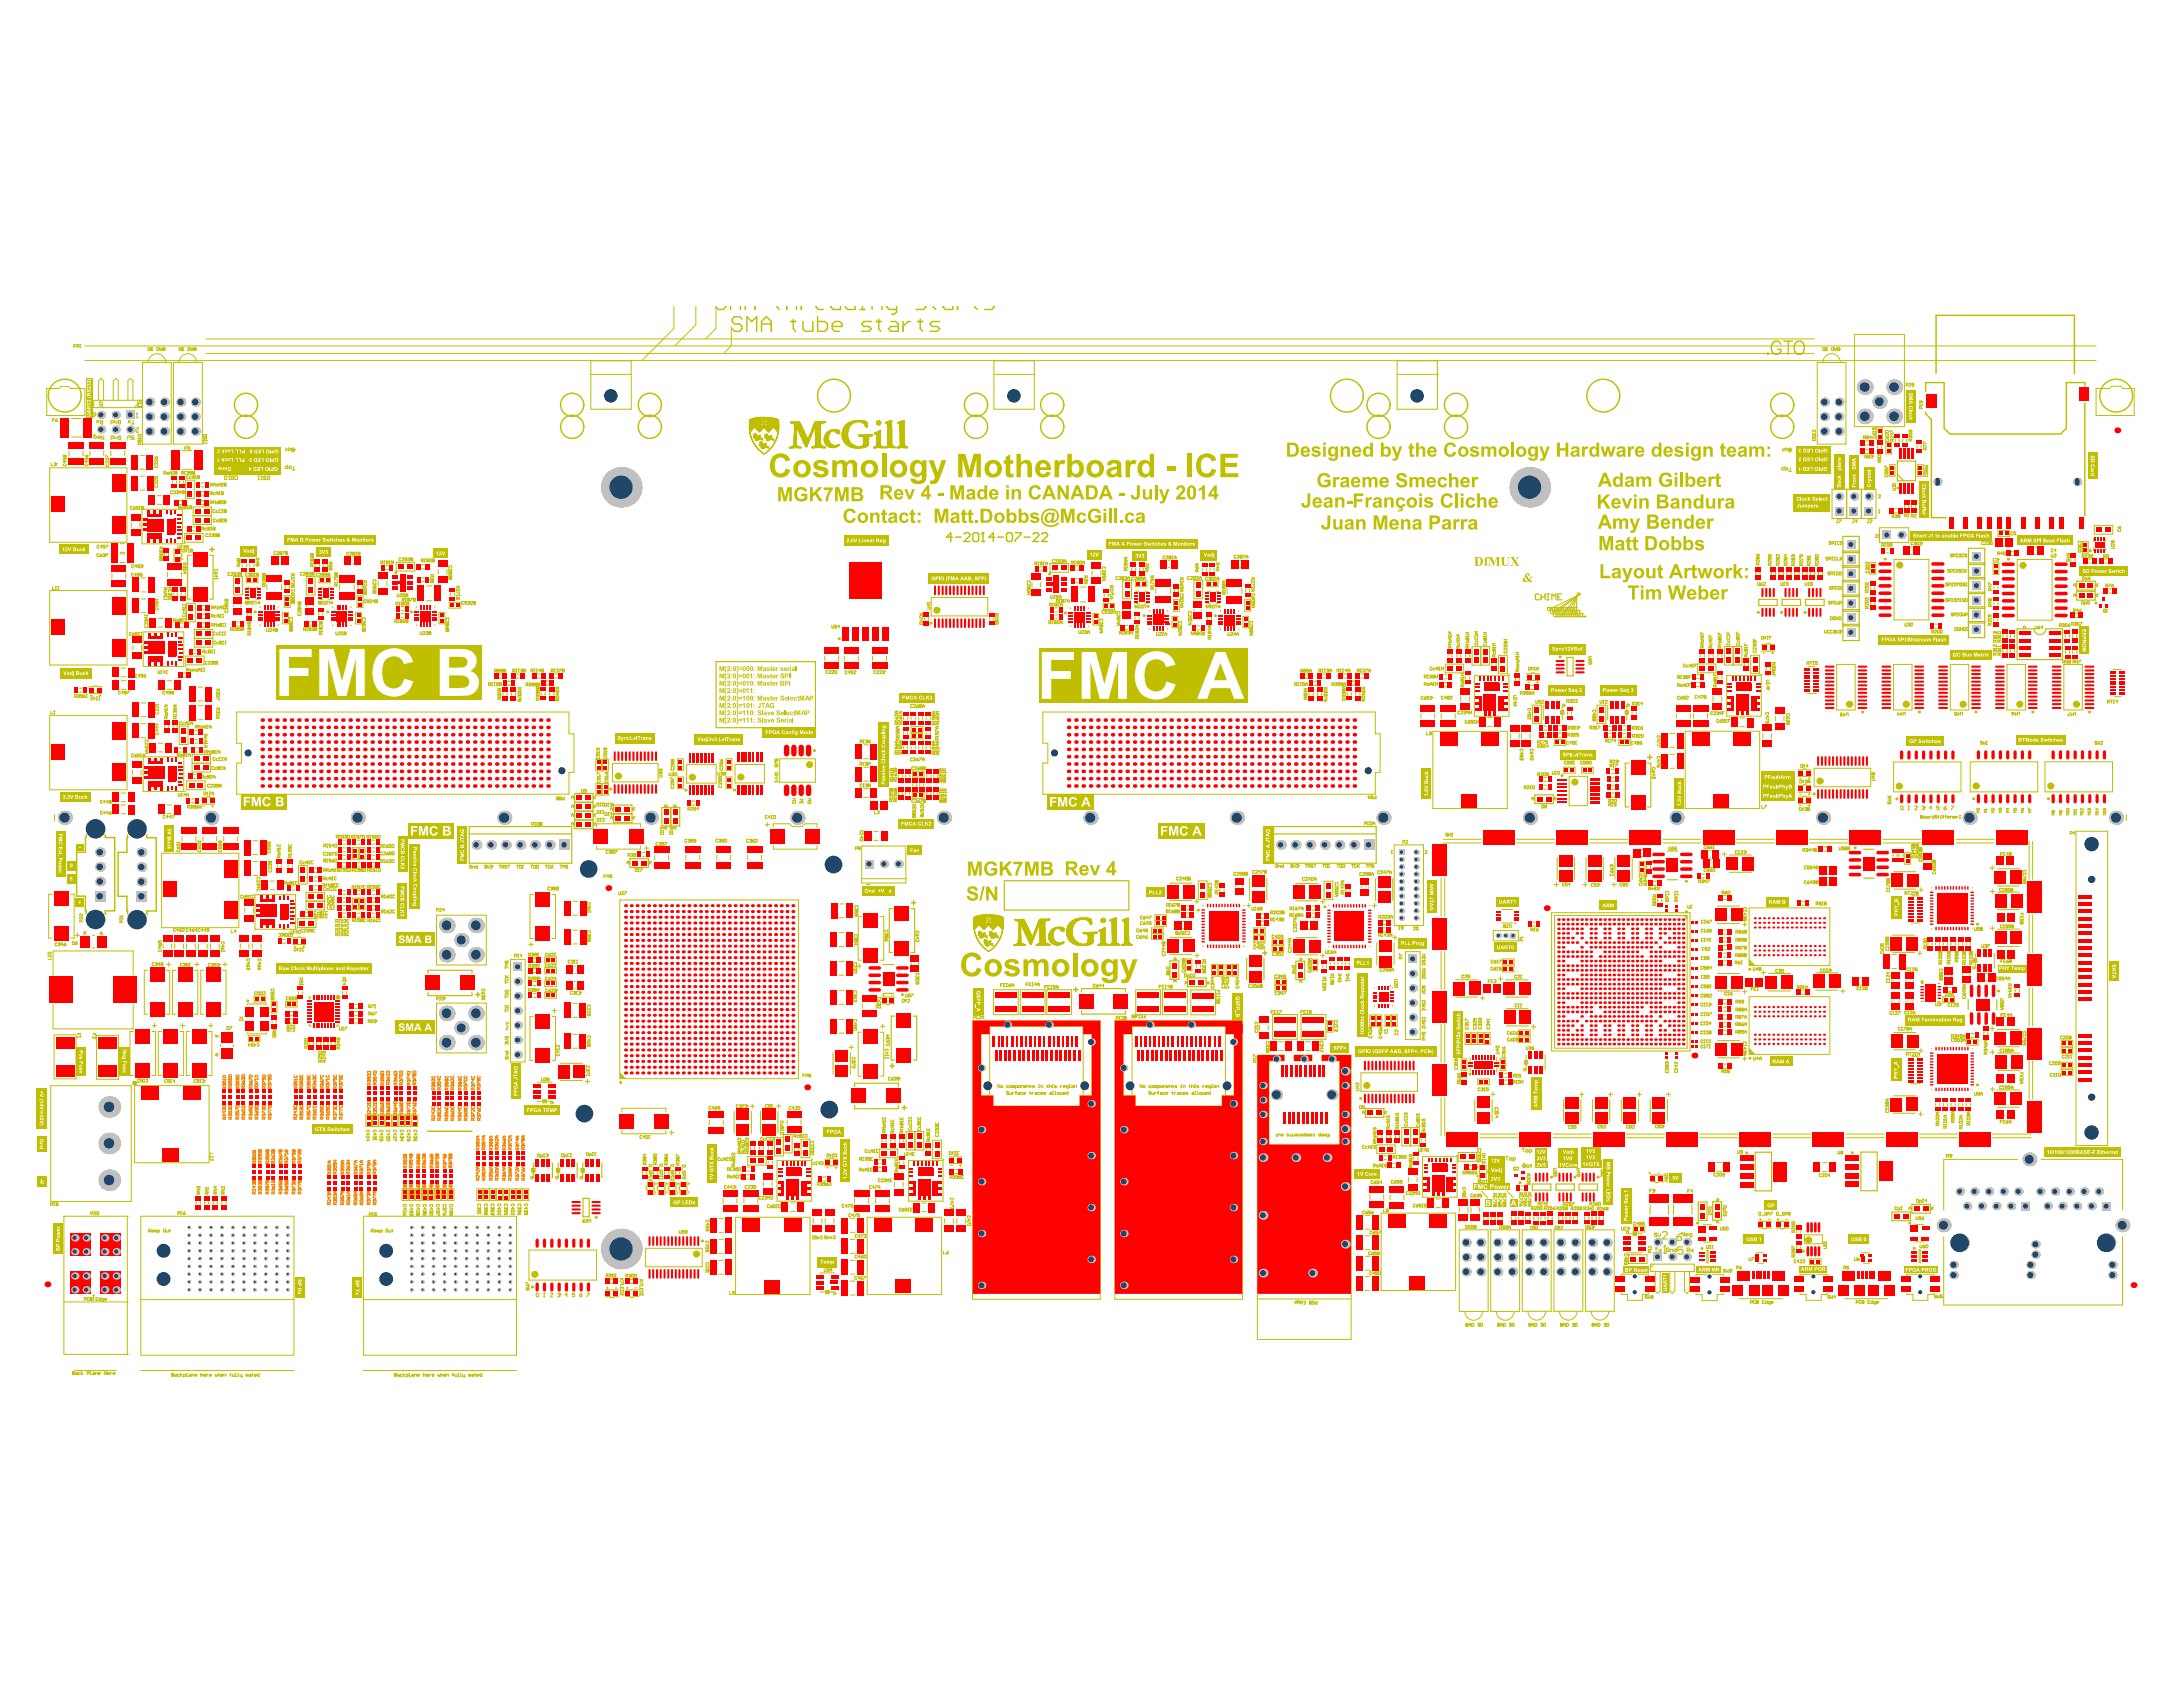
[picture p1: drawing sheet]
<svg xmlns="http://www.w3.org/2000/svg" width="279mm" height="216mm" viewBox="0 0 279 216" stroke-linecap="round" stroke-linejoin="round" font-family="sans-serif">
<g fill="none" stroke="#fd8300" stroke-width=".13">
<path d="M28.5 138.1h.1M28.5 138.1l.1 .1M28.5 138.3v.3h.2v-.3l.2 .1-.1 .2M28.5 138.1h.4M28.5 137.7h.3l.1 .2h-.4zM28.7 138.7h.1M28.7 138.7l-.2 .1 .1 .2M28.7 138.7v.1M28.7 138.8l.1-.1 .1 .1-.1 .2M28.7 138.8h.1M28.8 139.3l-.1-.2-.2 .1v.1h.4M28.9 138.1v.1"/>
<path d="M28.9 139.1l-.1 .1M29.3 138.3v.3h.1v-.3l.2 .1v.2M29.3 137.6h.3v.2h-.3zM29.3 137.9v.3h.1v-.3l.2 .1v.2M29.4 138.7h.1M29.4 138.7h-.1v.2M29.4 138.7h.2v.2M29.4 138.7v.1M29.5 139.3l-.1-.2h-.1v.2h.3M29.6 139.1l-.1 .1M30.2 138.3v.3h.2l-.1-.2 .2-.1v.3M30.2 137.7l.3-.1 .1 .2h-.4z"/>
<path d="M30.3 138.7h.1M30.3 138.7l-.1 .1 .1 .2M30.3 138.7l.1 .1M30.4 138l-.1 .2-.1-.1 .1-.1h.2v.2M30.4 138.8l.1-.1 .1 .1-.1 .2M30.4 138.8h.1M30.5 139.3l-.1-.2-.2 .1v.1h.4M30.6 139.1l-.1 .1M30.9 137.6h.4v.2h-.4zM30.9 138.3l.2 .3M31.1 138.7h.1M31.1 137.9h.1"/>
<path d="M31.1 138.7h-.2l.1 .2M31.1 137.9l-.2 .1 .1 .2M31.1 137.9v.1M31.1 138h.2v.2M31.1 138.4l.2-.1v.2l-.2 .1zM31.1 138.7h.2v.2M31.1 138h.1M31.1 138.7v.1M31.2 139.3l-.1-.2h-.2v.2h.4M31.3 139.1l-.1 .1M31.9 138.2v-.2l.4 .2M31.9 137.7l.3-.1 .1 .2h-.4z"/>
<path d="M31.9 138.3l.2 .3M32 138.7h.1M32 138.7l-.1 .1 .1 .2M32 138.7l.1 .1M32.1 138.8l.1-.1 .1 .1-.1 .2M32.1 138.4l.1-.1 .1 .1-.1 .2h-.1zM32.1 138.8h.1M32.2 139.3l-.1-.2-.2 .1v.1h.4M32.3 139.1l-.1 .1M32.6 138.1h.1M32.6 137.7l.4-.1v.3h-.4zM32.6 138.6v-.3l.4 .3"/>
<path d="M32.6 138.1h.4M32.6 138.1l.1 .1M32.8 138.7h.1M32.8 138.7h-.2l.1 .2M32.8 138.7v.1M32.8 138.7h.2v.2M32.9 139.3l-.1-.2h-.2v.2h.4M33 139.1l-.1 .1M33 138v.2M33.6 137.7l.3-.1 .1 .2h-.4zM33.6 138v.2h.2v-.2h.2l-.1 .2M33.6 138.6v-.3l.4 .3"/>
<path d="M33.7 138.7h.1M33.7 138.7l.1 .1M33.7 138.7l-.1 .1 .1 .2M33.8 138.8l.1-.1 .1 .1-.1 .2M33.8 138.8h.1M33.9 139.3l-.1-.2-.2 .1v.1h.4M34 139.1l-.1 .1M34.3 138.6v-.3l.4 .3M34.3 137.6h.3l.1 .2h-.4zM34.5 138.7h.1M34.5 138.7h-.2l.1 .2M34.5 138.7h.2l-.1 .2"/>
<path d="M34.5 137.9v.3l-.2-.1 .1-.2h.2v.3M34.5 138.7v.1M34.6 139.3l-.1-.2h-.2v.2h.4M34.7 139.1l-.1 .1M37.6 138.1h.1M37.6 138.3v.3h.2v-.2l.2-.1v.3M37.6 138.1h.4M37.6 138.1l.1 .1M37.7 137.7v.2h.3v-.2M37.8 138.7h.1M37.8 138.7l-.2 .1 .1 .2M37.8 138.7v.1"/>
<path d="M37.8 138.8l.1-.1 .1 .1v.2M37.8 138.8h.1M37.9 139.3v-.1l-.2-.1-.1 .2h.4M38 139.1l-.1 .1M38 138.1v.1M38.4 137.9v.3h.2v-.3l.1 .1v.2M38.4 138.3v.3h.2v-.3l.1 .1v.2M38.4 137.6v.2h.3v-.2M38.5 138.7h.1M38.5 138.7h-.1v.2M38.6 138.7h.1v.2M38.6 138.7v.1"/>
<path d="M38.6 139.3v-.2h-.2v.2h.3M38.7 139.1l-.1 .1M39.3 138.3v.3h.2v-.3l.2 .1-.1 .2M39.4 137.6v.2h.2v-.2M39.5 138.7h.1M39.5 138.7l-.2 .1 .1 .2M39.5 138.7v.1M39.5 138v.2l-.2-.1 .1-.1h.2v.2M39.5 138.8l.1-.1 .1 .1-.1 .2M39.5 138.8h.1M39.6 139.3v-.1l-.2-.1-.1 .2h.4M39.7 139.1l-.1 .1"/>
<path d="M40.1 138.3l.1 .3M40.1 137.6v.2h.3v-.2M40.2 138.7h.1M40.2 137.9h.1M40.2 138.7h-.1v.2M40.2 137.9l-.1 .1v.2M40.2 137.9v.1M40.2 138h.1M40.2 138.7v.1M40.2 138h.2v.2M40.2 138.7h.2v.2M40.3 139.3l-.1-.2h-.1v.2h.3"/>
<path d="M40.3 138.3l.1 .1v.2h-.2zM40.4 139.1l-.1 .1M41 138.3l.2 .3M41 138.2v-.2l.4 .2M41.1 137.6v.2h.2v-.2M41.1 138.7h.1M41.1 138.7l-.1 .1 .1 .2M41.1 138.7l.1 .1M41.2 138.8l.1-.1 .1 .1-.1 .2M41.2 138.8h.1M41.3 139.3v-.1l-.2-.1-.1 .2h.4M41.3 138.3l.1 .1-.1 .2h-.1z"/>
<path d="M41.4 139.1l-.1 .1M41.7 138.1h.1M41.7 138.6v-.3l.4 .3M41.7 138.1h.4M41.7 138.1l.1 .1M41.8 137.6v.3h.3v-.3M41.9 138.7h.1M41.9 138.7h-.2l.1 .2M41.9 138.7v.1M41.9 138.7h.2v.2M42 139.3l-.1-.2h-.2v.2h.4M42.1 139.1l-.1 .1"/>
<path d="M42.1 138v.2M42.7 138v.2h.2v-.2h.2l-.1 .2M42.7 138.6v-.3l.4 .3M42.8 137.6v.2h.2v-.2M42.8 138.7h.1M42.8 138.7l-.1 .1 .1 .2M42.8 138.7l.1 .1M42.9 138.8h.1M42.9 138.8v-.1l.2 .1-.1 .2M42.9 139.3v-.1l-.1-.1-.1 .2h.4M43.1 139.1l-.2 .1M43.4 138.6v-.3l.4 .3"/>
<path d="M43.5 137.6v.2h.3v-.2M43.6 138.7h.1M43.6 138.7h-.2l.1 .2M43.6 137.9v.3l-.2-.1 .1-.2h.3v.3M43.6 138.7h.2v.2M43.6 138.7v.1M43.7 139.3l-.1-.2h-.2v.2h.4M43.8 139.1l-.1 .1M47.1 137.5h.3v.2h-.3zM47.1 137.9v.2h.1v-.2h.2v.2M47.1 137.2l.3-.1v.3h-.3zM47.2 138.2h.1"/>
<path d="M47.2 138.2l-.1 .1v.2M47.2 138.2v.1M47.2 138.3h.2v.2M47.2 138.3h.1M47.3 138.9l-.1-.3-.1 .1v.2h.3M47.4 138.6l-.1 .1M47.8 137.1h.3l.1 .2h-.4zM47.8 137.8v.3h.2v-.3l.2 .1-.1 .2M47.9 138.2h.1M47.9 138.2l-.1 .1v.1M47.9 138.2l.1 .1M48 138.3h.2l-.1 .1"/>
<path d="M48 137.4v.3l-.2-.2h.4M48 138.3h.1M48 138.8v-.2h-.2v.2h.4M48.2 138.6l-.2 .1M48.7 137.9v.2h.2v-.2h.2v.2M48.8 137.1h.3v.3h-.4zM48.9 138.2h.1M48.9 138.2l-.2 .1 .1 .2M48.9 138.2v.1M48.9 137.5h.2v.2h-.2M48.9 137.5h-.2l.1 .2h.1M48.9 137.5v.2"/>
<path d="M48.9 138.3h.1M48.9 138.3h.2v.2M49 138.9l-.1-.3-.2 .1v.2h.4M49.1 138.6l-.1 .1M49.5 137.8l.2 .3M49.5 137.1h.3v.2h-.3zM49.6 138.2h.1M49.6 138.2l-.1 .1v.1M49.6 138.2l.1 .1M49.7 138.3h.1v.1M49.7 138.3h.1M49.7 138.8v-.2h-.2v.2h.3"/>
<path d="M49.7 137.8l.1 .1v.2h-.1zM49.8 138.6l-.1 .1M49.8 137.4v.3l-.2-.3-.1 .1v.2M50.4 137.2l.3-.1 .1 .3h-.4zM50.4 137.9l.2 .2M50.4 137.5l.2 .2M50.6 138.2h.1M50.6 138.2l-.2 .1 .1 .2M50.6 138.2v.1M50.6 138.3h.2l-.1 .2M50.6 138.3h.1M50.7 138.9l-.1-.3-.2 .1v.2h.4"/>
<path d="M50.7 137.5h.1l-.1 .2h-.1zM50.7 137.9h.1l-.1 .2h-.1zM50.8 138.6l-.1 .1M51.2 137.1h.3v.2h-.3zM51.2 138.1v-.3l.3 .3M51.2 137.5l.3-.1v.2l-.3 .1zM51.3 138.2h.1M51.3 138.2l-.1 .1v.1M51.3 138.2v.1M51.3 138.3h.2v.1M51.3 138.3h.1M51.4 138.8l-.1-.2h-.1v.2h.3"/>
<path d="M51.5 138.6l-.1 .1M52.1 138.1v-.2l.4 .2M52.2 137.1h.2l.1 .3h-.4zM52.2 138.2h.1M52.2 138.2l-.1 .1 .1 .2M52.2 138.2l.1 .1M52.3 138.3h.2l-.1 .2M52.3 137.5v.2l-.2-.2h.4M52.3 138.3h.1M52.4 138.9l-.1-.3-.2 .1v.2h.4M52.5 138.6l-.1 .1M52.8 138.1v-.3l.4 .3"/>
<path d="M52.9 137.1h.3v.2h-.4zM53 138.2h.1M53 138.2l-.2 .1 .1 .1M53 138.2v.1M53 137.5h-.2l.1 .2 .1-.1M53 138.3h.2v.1M53 137.5v.1M53 138.3h.1M53 137.5h.2v.2l-.2-.1M53.1 138.8l-.1-.2h-.2v.2h.4M53.2 138.6l-.1 .1M55.3 138.5v.2h.2v-.2h.2l-.1 .2"/>
<path d="M55.3 137.7v.3h.3v-.3M55.3 138.1h.3l.1 .2h-.4zM55.4 138.9h.1M55.4 138.9h-.1v.2M55.5 138.9h.2l-.1 .2M55.5 138.9v.1M55.5 139.5v-.3l-.2 .1v.2h.4M55.7 139.2l-.2 .2M56 138.4v.3h.2v-.3l.2 .1-.1 .2M56.1 137.7v.3h.2v-.3M56.1 138.8h.1M56.1 138.8l-.1 .1 .1 .2"/>
<path d="M56.1 138.8l.1 .1M56.2 138.1v.2l-.2-.2h.4M56.2 138.9h.1M56.2 138.9l.1-.1 .1 .1-.1 .2M56.3 139.5v-.2l-.2-.1-.1 .3h.4M56.4 139.2l-.1 .1M57 138.5v.2h.2v-.2h.1v.2M57 137.7v.3h.3v-.3M57.1 138.9h.1M57.1 138.9h-.1v.2M57.2 138.2h-.2v.1h.2M57.2 138.9h.1v.2"/>
<path d="M57.2 138.2h.1v.1h-.1M57.2 138.2v.1M57.2 138.9v.1M57.2 139.5v-.3l-.2 .1v.2h.3M57.3 139.2l-.1 .2M57.7 138.4l.2 .3M57.8 137.7v.3h.2v-.3M57.8 138.8h.1M57.8 138.8l-.1 .1 .1 .2M57.8 138.8l.1 .1M57.9 138.9v-.1l.2 .1-.1 .2M57.9 138.9h.1"/>
<path d="M57.9 138.4l.2 .1-.1 .2h-.1zM57.9 139.5v-.2l-.1-.1-.1 .3h.4M58.1 138.1v.2l-.3-.2h-.1l.1 .2M58.1 139.2l-.2 .1M58.7 138.5l.2 .2M58.7 138.1l.2 .2M58.7 137.7v.3h.3v-.3M58.8 138.9h.1M58.8 138.9h-.1v.2M58.9 138.9h.1v.2M58.9 138.9v.1M58.9 138.1l.1 .1v.1h-.1z"/>
<path d="M58.9 138.5h.1v.2h-.1zM58.9 139.5v-.3l-.2 .1v.2h.3M59 139.2l-.1 .2M59.4 138.7v-.3l.4 .3M59.5 137.7v.3h.2v-.3M59.5 138.1h.2v.2h-.2zM59.5 138.8h.1M59.5 138.8l-.1 .1 .1 .2M59.5 138.8l.1 .1M59.6 138.9v-.1l.2 .1-.1 .2M59.6 138.9h.1M59.6 139.5v-.2l-.1-.1-.1 .3h.4"/>
<path d="M59.8 139.2l-.2 .1M60.4 138.7v-.2l.3 .2M60.4 137.7v.3h.3v-.3M60.5 138.9h.1M60.5 138.9h-.1v.2M60.5 138.9h.2v.2M60.5 138.1v.2l-.1-.1h.3M60.5 138.9v.1M60.6 139.5l-.1-.3-.1 .1v.2h.3M60.7 139.2l-.1 .2M61.1 138.7v-.3l.4 .3M61.1 137.7v.3h.3v-.3"/>
<path d="M61.2 138.8h.1M61.2 138.8l-.1 .1v.2M61.2 138.8l.1 .1M61.3 138.1h-.1h-.1v.2h.2M61.3 138.1v.2M61.3 138.9h.1M61.3 138.1h.2l-.1 .2h-.1M61.3 138.9v-.1l.2 .1-.1 .2M61.3 139.5v-.2l-.2-.1v.3h.4M61.5 139.2l-.2 .1M28.5 141.5h.3l.1 .2h-.4zM28.6 141.9h.1"/>
<path d="M28.6 141.9h-.1l.1 .2M28.7 141.9h.2l-.1 .2M28.7 142.2v.3l-.2-.2h.4M28.7 141.9v.1M28.8 143.2l-.1-.2h-.2v.2h.4M28.9 142.6v.2l-.3-.2-.1 .1 .1 .1M28.9 143l-.1 .1M29.3 141.5h.3l.1 .2h-.4zM29.3 142.2v.3h.2v-.3l.2 .1-.1 .2M29.4 142.6h.1M29.4 141.9h.1M29.4 141.9h-.1l.1 .2"/>
<path d="M29.4 142.6l-.1 .1 .1 .1M29.4 142.6l.1 .1M29.5 142.7h.2l-.1 .1M29.5 141.9v.1M29.5 142.7h.1M29.5 141.9h.2l-.1 .2M29.5 143.2v-.2h-.2v.2h.4M29.7 143l-.2 .1M30.2 142.2v.3h.2v-.3l.2 .1-.1 .2M30.2 142.1v-.2l.4 .2M30.2 141.5h.3l.1 .2h-.4zM30.3 142.6h.1"/>
<path d="M30.3 142.6l-.1 .1 .1 .1M30.3 142.6l.1 .1M30.4 142.7h.2l-.1 .1M30.4 142.7h.1M30.5 143.2l-.1-.2h-.2v.2h.4M30.6 143l-.1 .1M31 142h.1M31 141.6l.3-.1v.3h-.3zM31 142.2l.2 .3M31 142h.3M31 142v.1M31.1 142.6h.1"/>
<path d="M31.1 142.6l-.1 .1v.1M31.1 142.6l.1 .1M31.2 142.7h.1v.1M31.2 142.3l.1-.1v.2l-.1 .1zM31.2 142.7h.1M31.2 143.2v-.2h-.2v.2h.3M31.3 143l-.1 .1M31.3 142v.1M31.9 141.9v.2h.2v-.2h.2l-.1 .2M31.9 141.5h.3l.1 .2h-.4zM31.9 142.2l.2 .3M32 142.6h.1"/>
<path d="M32 142.6l-.1 .1 .1 .1M32 142.6l.1 .1M32.1 142.7h.2l-.1 .1M32.1 142.3l.1-.1 .1 .2-.2 .1zM32.1 142.7h.1M32.1 143.2v-.2h-.2v.2h.4M32.3 143l-.2 .1M32.4 147.7h.1M32.4 147.3l.3-.1v.3h-.3zM32.4 147.9v.3h.1v-.3l.2 .1v.2M32.4 147.7h.3M32.4 147.7v.1"/>
<path d="M32.4 151h.3v.3h-.4zM32.5 151.4h.1M32.5 151.4l-.2 .1 .1 .2M32.5 151.4v.1M32.5 148.3h.1M32.5 148.3h-.1v.2M32.5 151.3h.1M32.5 151.5h.2v.2M32.5 151.8v.2l-.2-.2h.4M32.5 151.1v.2M32.5 151.5h.1M32.5 147.5h.1"/>
<path d="M32.5 148.3h.1h.1v.2M32.5 147.3v.2M32.5 148.3v.1M32.6 152.8l-.1-.3-.2 .1v.2h.4M32.6 148.9v-.2l-.2-.1v.3h.3M32.7 141.5h.3v.2h-.3zM32.7 142.2l.1 .3M32.7 152.2v.2l-.2-.2h-.2l.1 .2M32.7 152.5l-.1 .2M32.7 148.6l-.1 .2M32.7 147.6v.2M32.8 142.6h.1"/>
<path d="M32.8 142.6l-.1 .1v.1M32.8 142.6v.1M32.8 142.7h.2v.1M32.8 142.3l.2-.1v.2l-.2 .1zM32.8 141.9v.2l-.1-.1v-.1h.3v.2M32.8 142.7h.1M32.9 143.2l-.1-.2h-.1v.2h.3M33 143l-.1 .1M33.1 147.5v.2h.2v-.2l.2 .1-.1 .1M33.1 147.9v.2h.2v-.2h.2l-.1 .2M33.1 147.2l.3-.1 .1 .3h-.4zM33.1 151.8v.2h.2v-.2h.2l-.1 .2"/>
<path d="M33.2 151h.2l.1 .3h-.4zM33.2 148.2h.1M33.2 148.2l-.1 .1v.2M33.2 148.2l.1 .1M33.2 152.2h.1M33.2 151.4h.1M33.2 152.2h-.1l.1 .2M33.2 151.4l-.1 .1 .1 .2M33.2 151.4l.1 .1M33.3 147.4h.1M33.3 148.3h.2l-.1 .2M33.3 147.2v.2"/>
<path d="M33.3 148.3v.1M33.3 151.3h.1M33.3 152.2h.2l-.1 .2M33.3 151.5h.2l-.1 .2M33.3 151.1v.2M33.3 151.5h.1M33.3 152.2v.1M33.3 148.9v-.3l-.2 .1v.2h.4M33.3 152.8v-.3l-.2 .1v.2h.4M33.5 148.6l-.2 .1M33.5 152.5l-.2 .2M33.6 142.5v-.3l.3 .3"/>
<path d="M33.6 141.5h.3v.2h-.3zM33.7 142.6h.1M33.7 141.9h.1M33.7 142.6l-.1 .1v.1M33.7 141.9h-.1v.2M33.7 142.6l.1 .1M33.8 142.7h.1v.1M33.8 141.9h.1v.2M33.8 141.9v.1M33.8 142.7h.1M33.8 143.2v-.2h-.2v.2h.3M33.9 143l-.1 .1"/>
<path d="M34 151.7v-.3l.4 .3M34 151.8v.2h.2v-.2h.2l-.1 .2M34 147.9v.3h.2v-.2l.2-.1v.3M34.1 151h.2l.1 .3h-.4zM34.1 147.1l.1 .1 .2-.1v.3h-.4zM34.2 152.2h.1M34.2 152.2h-.2l.1 .2M34.2 148.3h.1M34.2 148.3h-.2l.1 .2M34.2 151.3h.1M34.2 152.2h.2l-.1 .2M34.2 151.1v.2"/>
<path d="M34.2 152.2v.1M34.2 147.4h.1M34.2 148.3h.1h.1v.2M34.2 147.5v.3l-.2-.1 .1-.2h.3v.3M34.2 147.2v.2M34.2 148.3v.1M34.3 152.8l-.1-.3-.2 .1v.2h.4M34.3 148.9v-.2l-.2-.1-.1 .3h.4M34.3 142.5v-.3l.4 .3M34.3 142.1v-.2l.4 .2M34.3 141.5h.4v.2h-.4zM34.4 152.5l-.1 .2"/>
<path d="M34.4 148.6l-.1 .2M34.5 142.6h.1M34.5 142.6l-.2 .1 .1 .1M34.5 142.6v.1M34.5 142.7h.2v.1M34.5 142.7h.1M34.6 143.2l-.1-.2h-.2v.2h.4M34.7 143l-.1 .1M34.8 147.9l.2 .2M34.8 151.6h.1M34.8 151.6h.4M34.8 151.8l.2 .2"/>
<path d="M34.8 151.6v.1M34.8 147.1h.3v.3h-.3zM34.8 151.1h.3l.1 .2h-.4zM34.9 148.2h.1M34.9 147.5h.1M34.9 147.5l.1 .1M34.9 148.2l-.1 .1v.2M34.9 147.5l-.1 .1v.1M34.9 148.2l.1 .1M34.9 152.2h.1M34.9 152.2h-.1v.2M35 147.4h.1"/>
<path d="M35 147.6h.1v.1M35 148.3h.1v.2M35 147.2v.2M35 147.6h.1M35 148.3v.1M35 151.3h.1M35 152.2h.2l-.1 .2M35 151.2v.1M35 152.2v.1M35 148.9v-.3l-.2 .1v.2h.3M35 147.9h.1v.2h-.1zM35 152.8v-.3l-.2 .1v.2h.4"/>
<path d="M35 151.8h.2l-.1 .2h-.1zM35.1 148.6l-.1 .1M35.2 152.5l-.2 .2M35.2 151.5v.2M35.7 151.4v.3h.2v-.3l.2 .1-.1 .2M35.7 151.8l.2 .2M35.7 147.9l.2 .3M35.7 147.8v-.3l.4 .3M35.8 151h.2l.1 .3h-.4zM35.8 147.1l.1 .1 .1-.1 .1 .3h-.4zM35.8 152.2h.1M35.8 152.2h-.1l.1 .2"/>
<path d="M35.9 148.3h.1M35.9 148.3h-.2l.1 .2M35.9 151.3h.1M35.9 152.2h.2l-.1 .2M35.9 151.1v.2M35.9 152.2v.1M35.9 147.4h.1M35.9 148.3h.1h.1l-.1 .2M35.9 147.2v.2M35.9 148.3v.1M36 152.8l-.1-.3-.2 .1v.2h.4M36 151.8h.1l-.1 .2h-.1z"/>
<path d="M36 148.9v-.2l-.2-.1-.1 .3h.4M36 147.9l.1 .1-.1 .2h-.1zM36.1 152.5l-.1 .2M36.1 148.6l-.1 .2M36.5 147.7h.1M36.5 147.7h.3M36.5 147.2h.3v.2h-.3zM36.5 148.1v-.2l.3 .2M36.5 151.8l.2 .2M36.5 151h.3l.1 .3h-.4zM36.6 148.2h.1M36.6 148.2l-.1 .1v.2"/>
<path d="M36.6 148.2v.1M36.6 152.2h.1M36.6 152.2h-.1v.2M36.6 147.4h.1M36.6 148.3h.2v.2M36.6 147.2v.2M36.6 148.3v.1M36.7 151.3h.1M36.7 152.2h.2l-.1 .2M36.7 151.4l-.1 .3-.1-.1v-.2h.3v.3M36.7 151.1v.2M36.7 152.2v.1"/>
<path d="M36.7 148.9l-.1-.3-.1 .1v.2h.3M36.7 152.8v-.3l-.2 .1v.2h.4M36.7 151.8h.2l-.1 .2h-.1zM36.8 148.6l-.1 .1M36.8 147.6v.1M36.9 152.5l-.2 .2M37.4 152v-.2l.4 .2M37.4 148.2v-.3l.4 .3M37.4 147.5v.3h.2l-.1-.2 .2-.1v.3M37.5 151h.2l.1 .3h-.4zM37.5 147.1l.1 .1 .1-.1 .1 .3h-.4zM37.5 152.2h.1"/>
<path d="M37.5 151.4h.1M37.5 152.2h-.1l.1 .2M37.5 151.4l-.1 .1 .1 .2M37.5 151.4l.1 .1M37.5 148.3h.1M37.5 148.3h-.1l.1 .2M37.6 151.3h.1M37.6 152.2h.2l-.1 .2M37.6 151.5h.2l-.1 .2M37.6 151.1v.2M37.6 151.5h.1M37.6 152.2v.1"/>
<path d="M37.6 147.4h.1M37.6 148.3h.1h.1l-.1 .2M37.6 147.2v.2M37.6 148.3v.1M37.6 152.8v-.3l-.2 .1v.2h.4M37.7 148.9v-.2l-.2-.1-.1 .3h.4M37.7 141.5v.2h.2v-.2M37.8 141.9h.1M37.8 141.9h-.2l.1 .2M37.8 152.5l-.2 .2M37.8 148.6l-.1 .2M37.8 141.9h.2l-.1 .2"/>
<path d="M37.8 142.2v.3l-.2-.2h.4M37.8 141.9v.1M37.9 143.2l-.1-.2h-.2v.2h.4M38 142.6v.2l-.2-.2-.2 .1 .1 .1M38 143l-.1 .1M38.1 148.1v-.2l.4 .2M38.2 151.7v-.3l.3 .3M38.2 152v-.2l.3 .2M38.2 147.1h.3v.3h-.4zM38.2 151h.3v.3h-.3zM38.3 148.2h.1M38.3 148.2l-.2 .1 .1 .2"/>
<path d="M38.3 148.2v.1M38.3 152.2h.1M38.3 152.2h-.1v.2M38.3 147.4h.1M38.3 148.3h.2v.2M38.3 147.5v.2h-.2l.1-.2h.3v.2M38.3 147.2v.2M38.3 148.3v.1M38.4 151.3h.1M38.4 152.2h.1v.2M38.4 151.1v.2M38.4 152.2v.1"/>
<path d="M38.4 142.2v.3h.2v-.3l.2 .1-.1 .2M38.4 148.9l-.1-.3-.2 .1v.2h.4M38.4 152.8v-.3l-.2 .1v.2h.3M38.4 141.5v.2h.3v-.2M38.5 142.6h.1M38.5 141.9h.1M38.5 142.6l-.1 .1v.1M38.5 141.9h-.1v.2M38.5 148.6l-.1 .1M38.5 142.6l.1 .1M38.5 152.5l-.1 .2M38.6 142.7h.2l-.1 .1"/>
<path d="M38.6 141.9h.2l-.1 .2M38.6 141.9v.1M38.6 142.7h.1M38.6 143.2v-.2h-.2v.2h.4M38.8 143l-.2 .1M39.3 142.2v.3h.2v-.3l.2 .1-.1 .2M39.3 142.1v-.2l.4 .2M39.4 141.5v.2h.2v-.2M39.4 142.6h.1M39.4 142.6l-.1 .1 .1 .1M39.4 142.6l.1 .1M39.5 142.7h.2l-.1 .1"/>
<path d="M39.5 142.7h.1M39.6 143.2l-.1-.2h-.2v.2h.4M39.7 143l-.1 .1M40.1 142h.1M40.1 142h.4M40.1 142.2l.2 .3M40.1 142v.1M40.1 141.5v.3h.3v-.3M40.2 142.6h.1M40.2 142.6l-.1 .1v.1M40.2 142.6l.1 .1M40.3 142.7h.2l-.1 .1"/>
<path d="M40.3 142.7h.1M40.3 143.2v-.2h-.2v.2h.4M40.3 142.2l.2 .1-.1 .2h-.1zM40.5 143l-.2 .1M40.5 142v.1M41 141.9v.2h.2v-.2h.2l-.1 .2M41 142.2l.2 .3M41.1 141.5v.2h.2v-.2M41.1 142.6h.1M41.1 142.6l-.1 .1 .1 .1M41.1 142.6l.1 .1M41.2 142.7h.2l-.1 .1"/>
<path d="M41.2 142.7h.1M41.2 143.2v-.2h-.2v.2h.4M41.2 142.2l.2 .1-.1 .2h-.1zM41.4 143l-.2 .1M41.8 142.2l.2 .3M41.8 141.5v.2h.3v-.2M41.9 142.6h.1M41.9 142.6l-.1 .1v.1M41.9 142.6l.1 .1M42 149.1h.1M42 142.7h.1v.1M42 142.3l.1-.1v.2l-.1 .1z"/>
<path d="M42 141.9l-.1 .2-.1-.1v-.1h.3v.2M42 142.7h.1M42 149.3v.2h.1v-.2h.2v.2M42 149.1h.3M42 143.2v-.2h-.2v.2h.3M42.1 152.8h.1M42.1 152.8l-.2 .1 .1 .1M42.1 152.8v.1M42.1 149.7h.1M42.1 149.7h-.1v.2M42.1 152.9l.1-.1 .1 .1v.1M42.1 152.4v.3"/>
<path d="M42.1 152.9h.1M42.1 153.2v.2l-.2-.2h.4M42.1 143l-.1 .1M42.1 148.6v.2M42.1 149.7v.1M42.1 149.7h.2v.2M42.2 154.2v-.2l-.2-.1-.1 .3h.4M42.2 150.3l-.1-.3-.1 .1v.2h.3M42.3 152.4h-.2l-.2 .1 .2 .2h.2M42.3 153.5v.3l-.3-.3v.3M42.3 153.9l-.1 .1M42.3 148.6h-.2l-.1 .1 .1 .1h.2"/>
<path d="M42.3 150l-.1 .2M42.3 149v.1M42.7 142.5v-.3l.4 .3M42.7 148.9v.2h.2v-.2h.2l-.1 .2M42.7 149.2v.3h.2v-.3l.2 .1-.1 .2M42.7 153.2v.2h.2v-.2h.2l-.1 .2M42.7 141.5v.2h.3v-.2M42.8 142.6h.1M42.8 141.9h.1M42.8 149.6h.1M42.8 142.6l-.1 .1v.1M42.8 141.9h-.1v.2"/>
<path d="M42.8 142.6l.1 .1M42.8 149.6l-.1 .1v.2M42.8 149.6l.1 .1M42.8 153.5h.1M42.8 152.8h.1M42.8 152.8l-.1 .1 .1 .1M42.8 153.5l-.1 .1 .1 .2M42.8 153.5l.1 .1M42.8 152.8l.1 .1M42.9 142.7h.2l-.1 .1M42.9 141.9h.2l-.1 .2M42.9 141.9v.1"/>
<path d="M42.9 142.7h.1M42.9 148.5v.3M42.9 149.7h.1M42.9 149.7v-.1l.2 .1-.1 .2M42.9 152.9v-.1l.2 .1-.1 .1M42.9 153.6v-.1l.2 .1-.1 .2M42.9 152.4v.3M42.9 152.9h.1M42.9 153.6v.1M42.9 143.2v-.2h-.2v.2h.4M42.9 150.3v-.2l-.2-.1v.3h.4M42.9 154.2v-.2l-.1-.1-.1 .3h.4"/>
<path d="M43.1 143l-.2 .1M43.1 150l-.2 .1M43.1 148.5h-.3l-.1 .1 .1 .2h.3M43.1 153.9l-.2 .1M43.1 152.4h-.3l-.1 .1 .1 .2h.3M43.5 142.5v-.3l.3 .3M43.5 142.1v-.2l.3 .2M43.5 141.5v.2h.3v-.2M43.6 142.6h.1M43.6 142.6l-.1 .1v.1M43.6 142.6v.1M43.6 153v-.2l.4 .2"/>
<path d="M43.6 153.2v.2h.2v-.2h.2l-.1 .2M43.6 142.7h.2v.1M43.6 149.3v.2h.2v-.2h.2v.2M43.6 142.7h.1M43.7 143.2l-.1-.2h-.1v.2h.3M43.8 153.5h.1M43.8 153.5l-.2 .1 .1 .2M43.8 153.5v.1M43.8 149.7h.1M43.8 149.7h-.2l.1 .2M43.8 153.6l.1-.1 .1 .1-.1 .2M43.8 152.4v.3"/>
<path d="M43.8 153.6v.1M43.8 148.9v.2h-.2l.1-.2h.3v.2M43.8 149.7h.2v.2M43.8 143l-.1 .1M43.8 148.5v.3M43.8 149.7v.1M43.9 154.2v-.2l-.2-.1-.1 .3h.4M43.9 150.3l-.1-.3-.2 .1v.2h.4M44 152.4h-.2l-.2 .1 .2 .2h.2M44 153.9l-.1 .1M44 148.5h-.2l-.2 .2 .2 .1h.2M44 150l-.1 .2"/>
<path d="M44.4 149.2l.2 .3M44.4 153h.1M44.4 153.2l.2 .2M44.4 153h.4M44.5 149.6h.1M44.5 148.9h.1M44.5 148.9h-.1v.2M44.5 149.6l-.1 .1v.2M44.5 149.6l.1 .1M44.5 153.5h.1M44.5 153.5l-.1 .1v.2M44.5 153.5l.1 .1"/>
<path d="M44.6 148.9h.1v.2M44.6 148.5v.3M44.6 148.9v.1M44.6 149.7h.1M44.6 149.7v-.1l.1 .1v.2M44.6 153.6v-.1l.2 .1-.1 .2M44.6 152.5v.2M44.6 153.6v.1M44.6 150.3v-.2l-.2-.1v.3h.3M44.6 149.2l.1 .1v.2h-.1zM44.6 154.2v-.2l-.2-.1v.3h.4M44.6 153.2h.2l-.1 .2h-.1z"/>
<path d="M44.7 148.5h-.2l-.1 .1 .1 .2h.2M44.7 150l-.1 .1M44.8 153.9l-.2 .1M44.8 152.9v.1M44.8 152.5h-.3l-.1 .1 .1 .1h.3M45.3 152.8v.2h.2v-.2l.2 .1-.1 .1M45.3 153.2l.2 .2M45.3 149.1v-.2l.4 .2M45.3 149.3l.2 .2M45.4 153.5h.1M45.4 153.5l-.1 .1 .1 .2M45.4 153.5l.1 .1"/>
<path d="M45.5 149.7h.1M45.5 149.7h-.2l.1 .2M45.5 153.6l.1-.1 .1 .1-.1 .2M45.5 152.4v.3M45.5 153.6v.1M45.5 149.3h.1l.1 .2h-.2zM45.5 149.7h.2l-.1 .2M45.5 148.5v.3M45.5 149.7v.1M45.6 154.2v-.2l-.2-.1-.1 .3h.4M45.6 153.2h.1l-.1 .2h-.1zM45.6 150.3l-.1-.3-.2 .1v.2h.4"/>
<path d="M45.7 152.4h-.3l-.1 .1 .1 .2h.3M45.7 153.9l-.1 .1M45.7 150l-.1 .2M45.7 148.5h-.2l-.2 .2 .2 .1h.2M46.1 149.1h.1M46.1 149.5v-.3l.3 .3M46.1 149.1h.3M46.1 153.2l.2 .2M46.2 149.6h.1M46.2 149.6l-.1 .1v.2M46.2 149.6v.1M46.2 153.5h.1"/>
<path d="M46.2 153.5l-.1 .1v.2M46.2 153.5l.1 .1M46.2 149.7l.1-.1 .1 .1v.2M46.2 148.6v.2M46.2 149.7h.1M46.3 152.8l-.1 .2h-.1v-.2h.3v.2M46.3 153.6v-.1l.2 .1-.1 .2M46.3 152.4v.3M46.3 153.6v.1M46.3 150.3v-.2l-.2-.1v.3h.3M46.3 154.2v-.2l-.2-.1v.3h.4M46.3 153.2h.2l-.1 .2h-.1z"/>
<path d="M46.4 148.6h-.2l-.1 .1 .1 .1h.2M46.4 150l-.1 .1M46.4 149v.1M46.5 152.4h-.3l-.1 .1 .1 .2h.3M46.5 153.9l-.2 .1M47 153.4v-.2l.4 .2M47 148.9v.2h.2v-.2l.2 .1-.1 .1M47 149.5v-.2l.4 .2M47 141h.4v.2h-.4zM47.1 153.5h.1M47.1 152.8h.1M47.1 152.8l-.1 .1 .1 .1"/>
<path d="M47.1 153.5l-.1 .1 .1 .2M47.1 153.5l.1 .1M47.1 152.8l.1 .1M47.1 149.7h.1M47.1 149.7h-.1l.1 .2M47.2 152.9v-.1l.2 .1-.1 .1M47.2 153.6v-.1l.2 .1-.1 .2M47.2 152.4v.3M47.2 152.9h.1M47.2 153.6v.1M47.2 148.5v.3M47.2 149.7v.1"/>
<path d="M47.2 149.7h.2l-.1 .2M47.2 141.7v.3l-.2-.2h.4M47.2 154.2v-.2l-.1-.1-.1 .3h.4M47.3 150.3l-.1-.3-.2 .1v.2h.4M47.3 142.7l-.1-.2h-.2v.2h.4M47.4 152.4h-.3l-.1 .1 .1 .2h.3M47.4 153.9l-.2 .1M47.4 150l-.1 .2M47.4 148.5h-.3l-.1 .2 .1 .1h.3M47.4 141.4v.2l-.2-.2h-.2l.1 .2M47.4 142.1v.3l-.2-.3-.2 .1 .1 .2M47.4 142.5l-.1 .1"/>
<path d="M47.7 149.5v-.3l.4 .3M47.8 153v-.2l.3 .2M47.8 153.4v-.2l.3 .2M47.8 141h.3l.1 .2h-.4zM47.8 141.7v.3h.2v-.3l.2 .1-.1 .2M47.9 149.6h.1M47.9 149.6l-.2 .1 .1 .2M47.9 149.6v.1M47.9 153.5h.1M47.9 153.5l-.1 .1v.2M47.9 153.5l.1 .1M47.9 142.1h.1"/>
<path d="M47.9 148.9v.2h-.2l.1-.2h.3v.2M47.9 142.1l-.1 .1 .1 .2M47.9 142.1l.1 .1M47.9 148.5v.3M47.9 149.7h.1M47.9 149.7l.1-.1 .1 .1v.2M48 153.6v-.1l.1 .1v.2M48 152.4v.3M48 153.6v.1M48 142.2h.1M48 150.3v-.2l-.2-.1-.1 .3h.4M48 142.2h.2l-.1 .2"/>
<path d="M48 154.2v-.2l-.2-.1v.3h.3M48 142.7v-.2h-.2v.2h.4M48.1 148.5h-.2l-.2 .1 .2 .2h.2M48.1 150l-.1 .1M48.1 152.4h-.2l-.1 .1 .1 .2h.2M48.1 153.9l-.1 .1M48.2 141.4v.2l-.3-.2h-.1l.1 .2M48.2 142.5l-.2 .1M48.7 141.7v.3h.2v-.3l.2 .1-.1 .2M48.7 141h.3l.1 .2h-.4zM48.7 141.4l.2 .2M48.9 142.1h.1"/>
<path d="M48.9 142.1l-.2 .1 .1 .2M48.9 142.1v.1M48.9 141.4h.1l.1 .2h-.2zM48.9 142.2h.2l-.1 .2M48.9 142.2h.1M49 142.7l-.1-.2h-.2v.2h.4M49.1 142.5l-.1 .1M49.5 141.4h.3l.1 .2h-.4zM49.5 141h.3l.1 .2h-.4zM49.5 141.7l.2 .3M49.6 142.1h.1M49.6 142.1l-.1 .1v.2"/>
<path d="M49.6 142.1l.1 .1M49.7 142.2h.2l-.1 .2M49.7 141.8l.1-.1 .1 .2-.2 .1zM49.7 142.2h.1M49.7 142.7v-.2h-.2v.2h.4M49.9 142.5l-.2 .1M50.4 141h.3l.1 .2h-.4zM50.4 141.7l.2 .3M50.5 142.1h.1M50.5 142.1l-.1 .1 .1 .2M50.5 142.1l.1 .1M50.6 142.2h.2l-.1 .2"/>
<path d="M50.6 141.8l.1-.1 .1 .2-.2 .1zM50.6 141.4v.2l-.2-.2h.4M50.6 142.2h.1M50.7 142.7l-.1-.2h-.2v.2h.4M50.8 142.5l-.1 .1M51.2 141h.3l.1 .2h-.4zM51.2 141.7l.2 .3M51.3 142.1h.1M51.3 142.1l-.1 .1v.2M51.3 142.1l.1 .1M51.4 142.2h.2l-.1 .2M51.4 141.8l.1-.1 .1 .2-.2 .1z"/>
<path d="M51.4 141.4h-.2v.2h.2M51.4 141.4h.2l-.1 .2h-.1M51.4 141.4v.2M51.4 142.2h.1M51.4 142.7v-.2h-.2v.2h.4M51.6 142.5l-.2 .1M51.7 147.8l.3-.1v.3h-.3zM51.7 148.2l.3-.1v.2h-.3zM51.7 148.5v.2h.2l-.1-.1 .1-.1h.1v.2M51.7 151.6l.3 .1v.1h-.4zM51.8 148.8h.1M51.8 148.8l-.1 .1v.2"/>
<path d="M51.8 148.8l.1 .1M51.8 151.8h.1M51.8 152.4v.2l-.2-.2h.4M51.8 151.7v.1M51.9 148h.1M51.9 148.9h.1v.2M51.9 147.8v.2M51.9 148.9v.1M51.9 153.3l-.1-.2-.2 .1v.1h.4M51.9 149.5v-.3l-.2 .1v.2h.3M52 152.7v.3l-.2-.3-.2 .1 .1 .2M52 152v.2l-.3-.2v.2"/>
<path d="M52 153.1l-.1 .1M52 149.2l-.1 .1M52.1 142v-.3l.4 .3M52.1 141h.3l.1 .2h-.4zM52.2 142.1h.1M52.2 142.1l-.1 .1 .1 .2M52.2 142.1l.1 .1M52.3 142.2h.2l-.1 .2M52.3 142.2h.1M52.3 142.7v-.2h-.2v.2h.4M52.4 148.4v.3h.2l-.1-.1 .1-.2 .2 .1-.1 .2M52.4 151.7l.3-.1 .1 .2h-.4z"/>
<path d="M52.4 152.4v.2h.2l-.1-.1 .1-.1h.2l-.1 .2M52.5 147.7h.3v.2h-.4zM52.5 141.4v.2l-.3-.2h-.1l.1 .2M52.5 142.5l-.2 .1M52.5 148.8h.1M52.5 148.8l-.1 .1 .1 .2M52.5 148.8l.1 .1M52.5 152.7h.1M52.5 152.7l-.1 .1 .1 .2M52.5 152.7l.1 .1M52.6 147.9h.1M52.6 148.1v.2l-.2-.2h.4"/>
<path d="M52.6 148.9h.2l-.1 .2M52.6 147.7v.2M52.6 148.9h.1M52.6 151.8h.1M52.6 152.8h.2l-.1 .2M52.6 151.7v.1M52.6 152.8v.1M52.6 149.4v-.2h-.2v.2h.4M52.7 153.3l-.1-.2-.2 .1v.1h.4M52.8 149.2l-.2 .1M52.8 152v.2l-.3-.2h-.1l.1 .2M52.8 153.1l-.1 .1"/>
<path d="M52.9 142v-.3l.3 .3M52.9 141h.3v.2h-.3zM52.9 141.4l.2 .2M53 142.1h.1M53 142.1l-.1 .1v.2M53 142.1l.1 .1M53.1 142.2h.1v.2M53.1 141.4h.1v.2h-.1zM53.1 142.2h.1M53.1 142.7v-.2h-.2v.2h.3M53.2 142.5l-.1 .1M53.3 152.4v.2h.2l-.1-.1 .1-.1h.2l-.1 .2"/>
<path d="M53.3 152l.2 .2M53.4 147.8l.3-.1v.3h-.3zM53.4 148.5v.2h.1v-.1v-.1h.2v.2M53.4 151.6l.3 .1v.1h-.4zM53.4 152.7h.1M53.4 152.7l-.1 .1 .1 .2M53.4 152.7l.1 .1M53.5 148.8h.1M53.5 148.8l-.1 .1v.2M53.5 148.8v.1M53.5 151.8h.1M53.5 152.8h.2l-.1 .2"/>
<path d="M53.5 151.7v.1M53.5 152.8v.1M53.5 148h.1M53.5 148.9h.2v.2M53.5 148.2h-.1v.1h.1M53.5 148.2h.2v.1h-.2M53.5 147.8v.2M53.5 148.2v.1M53.5 148.9v.1M53.6 153.3l-.1-.2-.2 .1v.1h.4M53.6 152h.1l-.1 .2h-.1zM53.6 149.5l-.1-.3-.1 .1v.2h.3"/>
<path d="M53.7 153.1l-.1 .1M53.7 149.2l-.1 .1M54.1 148.4l.2 .3M54.1 152.4l.2 .2M54.1 147.7h.4v.2h-.4zM54.2 151.6l.3 .1v.1h-.4zM54.2 152h.2l.1 .2h-.3zM54.2 148.8h.1M54.2 148.8l-.1 .1v.2M54.2 148.8l.1 .1M54.2 152.7h.1M54.2 152.7l-.1 .1 .1 .2"/>
<path d="M54.2 152.7l.1 .1M54.3 147.9h.1M54.3 148.5l.1-.1 .1 .2-.2 .1zM54.3 148.9h.2l-.1 .2M54.3 147.7v.2M54.3 148.9h.1M54.3 151.8h.1M54.3 152.8h.2l-.1 .2M54.3 151.7v.1M54.3 152.8v.1M54.3 149.4v-.2h-.2v.2h.4M54.3 153.3v-.2l-.2 .1v.1h.4"/>
<path d="M54.3 152.4h.2v.1l-.2 .1zM54.5 148.1v.2l-.3-.2h-.1v.2M54.5 149.2l-.2 .1M54.5 153.1l-.2 .1M55 152.4l.2 .2M55 147.8l.3-.1 .1 .3h-.4zM55 148.5l.2 .2M55 148.1l.2 .2M55.1 151.6l.3 .1v.1h-.4zM55.1 152.7h.1M55.1 152.7l-.1 .1 .1 .2M55.1 152.7l.1 .1"/>
<path d="M55.2 148.8h.1M55.2 148.8l-.2 .1 .1 .2M55.2 148.8v.1M55.2 151.8h.1M55.2 152v.2l-.2-.2h.4M55.2 152.8h.2l-.1 .2M55.2 151.7v.1M55.2 152.8v.1M55.2 148h.1M55.2 148.9h.2l-.1 .2M55.2 148.5h.1l.1 .2h-.2zM55.2 148.2l.1-.1 .1 .2h-.2z"/>
<path d="M55.2 147.8v.2M55.2 148.9v.1M55.3 153.3l-.1-.2-.2 .1v.1h.4M55.3 152.4h.1l-.1 .2h-.1zM55.3 149.5l-.1-.3-.2 .1v.2h.4M55.3 141.6v.3h.3v-.3M55.4 153.1l-.1 .1M55.4 149.2l-.1 .1M55.5 142.4v.2l-.2-.2h.3M55.5 143.4v-.2l-.2-.1v.3h.3M55.6 142.7v.3l-.2-.3-.1 .1v.2M55.6 142v.2l-.2-.2-.1 .1v.1"/>
<path d="M55.6 143.1l-.1 .1M55.8 148.7v-.3l.3 .3M55.8 151.7l.3-.1 .1 .2h-.4zM55.8 152.4l.2 .2M55.8 147.7h.3v.2h-.3zM55.8 148.1h.3v.1l-.3 .1zM55.9 148.8h.1M55.9 148.8l-.1 .1v.2M55.9 148.8l.1 .1M55.9 152.7h.1M55.9 152.7l-.1 .1v.2M55.9 152.7l.1 .1"/>
<path d="M56 147.9h.1M56 148.9h.1v.2M56 147.7v.2M56 148.9h.1M56 151.8h.1M56 152.8h.2l-.1 .2M56 152h-.2v.2h.2M56 152h.2l-.1 .2h-.1M56 151.7v.1M56 152v.2M56 152.8v.1M56 149.4v-.2h-.2v.2h.3"/>
<path d="M56 142.4v.2h.2v-.2h.2v.2M56 153.3v-.2l-.2 .1v.1h.4M56 152.4h.2l-.1 .2h-.1zM56.1 141.6v.3h.3v-.3M56.1 149.2l-.1 .1M56.2 142.7h.1M56.2 142.7l-.2 .1 .1 .2M56.2 142.7v.1M56.2 153.1l-.2 .1M56.2 142.8l.1-.1 .1 .1v.2M56.2 142.8v.1M56.3 143.4v-.2l-.2-.1-.1 .3h.4"/>
<path d="M56.4 143.1l-.1 .1M56.4 142v.2l-.3-.2v.2M56.7 152.6v-.2l.4 .2M56.7 147.8l.3-.1 .1 .3h-.4zM56.7 148.7v-.2l.4 .2M56.8 151.6l.3 .1v.1h-.4zM56.8 152.7h.1M56.8 152.7l-.1 .1 .1 .2M56.8 152.7l.1 .1M56.8 148.8h.1M56.8 148.8l-.1 .1 .1 .2M56.8 148.8l.1 .1"/>
<path d="M56.9 151.8h.1M56.9 152.8h.2l-.1 .2M56.9 151.7v.1M56.9 152.8v.1M56.9 148h.1M56.9 148.1v.2l-.2-.1h.4M56.9 148.9h.2l-.1 .2M56.9 147.8v.2M56.9 148.9v.1M57 142.4v.2h.1v-.2h.2v.2M57 153.3l-.1-.2-.2 .1v.1h.4M57 142l.1 .2"/>
<path d="M57 149.5l-.1-.3-.2 .1v.2h.4M57 141.6v.3h.3v-.3M57.1 142.7h.1M57.1 142.7l-.1 .1v.2M57.1 152v.2l-.3-.2h-.1l.1 .2M57.1 153.1l-.1 .1M57.1 142.7v.1M57.1 149.2l-.1 .1M57.1 142.8l.1-.1 .1 .1v.2M57.1 142.8v.1M57.2 142l.1 .1v.1h-.2zM57.2 143.4v-.2l-.2-.1v.3h.3"/>
<path d="M57.3 143.1l-.1 .1M57.5 148.7v-.3l.3 .3M57.5 152.6v-.2l.4 .2M57.5 152l.2 .2M57.5 147.7h.3v.2h-.3zM57.5 151.6l.4 .1v.1h-.4zM57.6 148.8h.1M57.6 148.8l-.1 .1v.2M57.6 148.8v.1M57.6 152.7h.1M57.6 152.7l-.1 .1v.2M57.6 152.7l.1 .1"/>
<path d="M57.6 147.9h.1M57.6 148.9h.2v.2M57.6 148.1h-.1v.2l.1-.1M57.6 147.7v.2M57.6 148.1v.1M57.6 148.9h.1M57.6 148.1h.2v.2l-.2-.1M57.7 151.8h.1M57.7 152.8h.2l-.1 .2M57.7 151.7v.1M57.7 152.8v.1M57.7 149.4l-.1-.2h-.1v.2h.3"/>
<path d="M57.7 153.3v-.2l-.2 .1v.1h.4M57.7 152h.2l-.1 .2h-.1zM57.7 142.4l.2 .2M57.8 142h.2v.2h-.2zM57.8 141.6v.3h.2v-.3M57.8 149.2l-.1 .1M57.9 142.7h.1M57.9 142.7l-.2 .1 .1 .2M57.9 153.1l-.2 .1M57.9 142.7v.1M57.9 142.8l.1-.1 .1 .1-.1 .2M57.9 142.8v.1"/>
<path d="M58 142.4h.1l-.1 .2h-.1zM58 143.4v-.2l-.2-.1-.1 .3h.4M58.1 143.1l-.1 .1M58.6 142.4l.2 .2M58.7 141.6v.3h.3v-.3M58.8 142.7h.1M58.8 142.7l-.2 .1 .1 .2M58.8 142.7v.1M58.8 142.8l.1-.1 .1 .1v.2M58.8 142v.2l-.2-.1h.4M58.8 142.8v.1M58.9 142.4h.1v.2h-.2z"/>
<path d="M58.9 143.4v-.2l-.2-.1-.1 .3h.4M59 143.1l-.1 .1M59.4 142.4l.2 .2M59.5 141.6v.3h.2v-.3M59.5 142.7h.1M59.5 142.7l-.1 .1 .1 .2M59.5 142.7l.1 .1M59.6 142.8l.1-.1 .1 .1-.1 .2M59.6 142.1l-.1-.1-.1 .1 .1 .1h.1M59.6 142.1l.1-.1 .1 .1-.1 .1h-.1M59.6 142.1v.1M59.6 142.8v.1"/>
<path d="M59.7 142.4h.1l-.1 .2h-.1zM59.7 143.4v-.2l-.2-.1-.1 .3h.4M59.8 143.1l-.1 .1M60.3 142.6v-.2l.4 .2M60.4 141.6v.3h.3v-.3M60.5 142.7h.1M60.5 142.7l-.2 .1 .1 .2M60.5 142.7v.1M60.5 142.8l.1-.1 .1 .1v.2M60.5 142.8v.1M60.6 143.4v-.2l-.2-.1-.1 .3h.4M60.7 142v.2l-.2-.2-.2 .1 .1 .1"/>
<path d="M60.7 143.1l-.1 .1M61 146.2v.2h.2l-.1-.1 .1-.1h.1v.2M61 145.8h.3v.2h-.3zM61.1 146.5h.1M61.1 146.5l-.1 .1v.2M61.1 146.5l.1 .1M61.1 142.6v-.2l.4 .2M61.1 142l.2 .2M61.1 149.3v.2M61.1 150v.3l-.1-.2h.3M61.2 141.6v.3h.2v-.3M61.2 146.6h.1v.2"/>
<path d="M61.2 145.4v.3M61.2 146.6v.1M61.2 151l-.1-.2-.1 .1v.1h.3M61.2 147.2v-.3l-.2 .1v.2h.3M61.2 142.7h.1M61.2 142.7l-.1 .1 .1 .2M61.2 142.7l.1 .1M61.3 142.8v-.1l.2 .1-.1 .2M61.3 142.8v.1M61.3 150.4v.3l-.2-.3-.1 .1v.2M61.3 145.4h-.2l-.1 .1 .1 .2h.2M61.3 149.7v.2l-.3-.2v.2"/>
<path d="M61.3 146.9l-.1 .1M61.3 150.8l-.1 .1M61.3 149.3h-.2l-.1 .1 .1 .1h.2M61.3 142l.2 .1-.1 .1h-.1zM61.3 143.4v-.2l-.1-.1-.1 .3h.4M61.5 143.1l-.2 .1M61.7 146.1v.3h.2l-.1-.1 .1-.2 .2 .1-.1 .2M61.7 150v.3h.2l-.1-.1 .1-.2 .2 .1-.1 .2M61.8 146.5h.1M61.8 146.5l-.1 .1 .1 .1M61.8 146.5l.1 .1M61.8 150.4h.1"/>
<path d="M61.8 150.4l-.1 .1 .1 .2M61.8 150.4l.1 .1M61.9 146.6h.2l-.1 .1M61.9 145.4v.2M61.9 145.8v.2l-.2-.2h.4M61.9 146.6h.1M61.9 150.5h.2l-.1 .2M61.9 149.3v.2M61.9 150.5v.1M61.9 147.1v-.2h-.2v.2h.4M62 151l-.1-.2-.2 .1v.1h.4M62.1 149.7v.2l-.3-.2h-.1l.1 .2"/>
<path d="M62.1 145.4h-.3l-.1 .1 .1 .1h.3M62.1 149.3h-.3l-.1 .1 .1 .1h.3M62.1 146.9l-.2 .1M62.1 150.8l-.1 .1M62.6 150v.3h.2v-.1v-.2l.2 .1-.1 .2M62.6 149.7l.2 .2M62.7 146.2v.2h.1v-.1v-.1h.2v.2M62.8 150.4h.1M62.8 150.4l-.2 .1 .1 .2M62.8 150.4v.1M62.8 146.5h.1M62.8 146.5l-.1 .1v.2"/>
<path d="M62.8 146.5v.1M62.8 149.7h.1l.1 .2h-.2zM62.8 150.5h.2l-.1 .2M62.8 149.3v.2M62.8 150.5v.1M62.8 145.8h-.1v.2h.1M62.8 146.6h.2v.2M62.8 145.8h.2v.2h-.2M62.8 145.4v.3M62.8 145.8v.2M62.8 146.6v.1M62.9 151l-.1-.2-.2 .1v.1h.4"/>
<path d="M62.9 147.2l-.1-.3-.1 .1v.2h.3M63 145.4h-.2l-.1 .1 .1 .2h.2M63 146.9l-.1 .1M63 149.3h-.2l-.2 .1 .2 .1h.2M63 150.8l-.1 .1M63.4 146.1l.2 .3M63.4 149.7h.3l.1 .2h-.3zM63.4 150l.2 .3M63.5 146.5h.1M63.5 146.5l-.1 .1v.1M63.5 146.5l.1 .1M63.5 150.4h.1"/>
<path d="M63.5 150.4l-.1 .1 .1 .2M63.5 150.4l.1 .1M63.6 146.2l.1-.1 .1 .2-.2 .1zM63.6 146.6h.2l-.1 .1M63.6 145.4v.2M63.6 146.6h.1M63.6 150.1h.2l-.1 .2h-.1zM63.6 150.5h.2l-.1 .2M63.6 149.3v.2M63.6 150.5v.1M63.6 147.1v-.2h-.2v.2h.4M63.7 151l-.1-.2-.2 .1v.1h.4"/>
<path d="M63.8 146.9l-.2 .1M63.8 145.8v.2l-.4-.2v.2M63.8 145.4h-.3l-.1 .1 .1 .1h.3M63.8 149.3h-.3l-.1 .1 .1 .1h.3M63.8 150.8l-.1 .1M64.3 150l.2 .3M64.3 146.2l.2 .2M64.3 145.8l.2 .2M64.4 150.4h.1M64.4 150.4l-.1 .1 .1 .2M64.4 150.4l.1 .1M64.5 146.5h.1"/>
<path d="M64.5 146.5l-.2 .1 .1 .2M64.5 146.5v.1M64.5 150.1l.1-.1 .1 .2-.2 .1zM64.5 150.5h.2l-.1 .2M64.5 149.7v.2l-.2-.2h.4M64.5 149.3v.2M64.5 150.5v.1M64.5 145.8h.2l-.1 .2h-.1zM64.5 146.6h.2l-.1 .2M64.5 146.2h.2l-.1 .2h-.1zM64.5 145.4v.3M64.5 146.6v.1"/>
<path d="M64.6 151l-.1-.2-.2 .1v.1h.4M64.6 147.2l-.1-.3-.2 .1v.2h.4M64.7 145.4h-.2l-.2 .1 .2 .2h.2M64.7 146.9l-.1 .1M64.7 149.3h-.3l-.1 .1 .1 .1h.3M64.7 150.8l-.1 .1M65.1 146.4v-.3l.4 .3M65.1 145.8h.3l.1 .1-.4 .1zM65.1 150l.2 .3M65.2 146.5h.1M65.2 146.5l-.1 .1v.1M65.2 146.5l.1 .1"/>
<path d="M65.2 150.4h.1M65.2 150.4l-.1 .1 .1 .2M65.2 150.4l.1 .1M65.3 146.6h.2l-.1 .1M65.3 145.4v.2M65.3 146.6h.1M65.3 149.7h-.2l.1 .2h.1M65.3 149.3v.2M65.3 149.7v.2M65.3 150.1h.2l-.1 .2h-.1zM65.3 150.5v.1M65.3 149.7h.2l-.1 .2h-.1"/>
<path d="M65.3 150.5h.2l-.1 .2M65.3 147.1v-.2h-.2v.2h.4M65.3 151v-.2l-.2 .1v.1h.4M65.5 145.4h-.3l-.1 .1 .1 .1h.3M65.5 146.9l-.2 .1M65.5 149.3h-.3l-.1 .1 .1 .1h.3M65.5 150.8l-.2 .1M66 150.3v-.3l.4 .3M66 146.4v-.2l.4 .2M66.1 150.4h.1M66.1 150.4l-.1 .1 .1 .2M66.1 150.4l.1 .1"/>
<path d="M66.1 146.5h.1M66.1 146.5l-.1 .1 .1 .2M66.1 146.5l.1 .1M66.2 150.5h.2l-.1 .2M66.2 149.3v.2M66.2 150.5v.1M66.2 146.6h.2l-.1 .2M66.2 145.4v.3M66.2 145.8v.2l-.2-.2h.4M66.2 146.6v.1M66.3 151l-.1-.2-.2 .1v.1h.4M66.3 147.2l-.1-.3-.2 .1v.2h.4"/>
<path d="M66.4 145.4h-.3l-.1 .1 .1 .2h.3M66.4 149.3h-.3l-.1 .1 .1 .1h.3M66.4 149.7v.2l-.3-.2h-.1l.1 .2M66.4 146.9l-.1 .1M66.4 150.8l-.1 .1M66.8 146.4v-.3l.3 .3M66.8 150.3v-.3l.3 .3M66.8 149.7l.2 .2M66.9 146.5h.1M66.9 146.5l-.1 .1v.1M66.9 146.5l.1 .1M66.9 150.4h.1"/>
<path d="M66.9 150.4l-.1 .1v.2M66.9 150.4l.1 .1M67 146.6h.1v.1M67 145.8h-.2v.2l.2-.1M67 145.8h.1v.2l-.1-.1M67 145.4v.2M67 145.8v.1M67 146.6h.1M67 150.5h.1v.2M67 149.7h.1v.2h-.1zM67 149.3v.2M67 150.5v.1"/>
<path d="M67 147.1v-.2h-.2v.2h.3M67 151v-.2l-.2 .1v.1h.3M67.1 145.4h-.2l-.1 .1 .1 .1h.2M67.1 146.9l-.1 .1M67.1 149.3h-.2l-.1 .1 .1 .1h.2M67.1 150.8l-.1 .1"/>
</g>
<path d="M16.3 173.3h.1" fill="none" stroke="#c0c0c0" stroke-width=".13"/>
<g fill="#bfbf00">
<path d="M215.6 117.2h.3v.4z"/>
<path d="M223.9 122.8l.7 .8h-.7z"/>
<path d="M223.9 134.2l.7 .7h-.7z"/>
<path d="M79.3 137.3l.8 .7h-.8z"/>
</g>
<g fill="none" stroke="#bfbf00" stroke-width=".13">
<path d="M86.2 39.2v2.8l-4.1 4.2M89.1 39.2v2.4l-2.7 2.7M91.6 39.3v2.7l-1.3 1.4M6 49.7h1.5l.3-.3h1l.2 .3h1.9v3.5h-4.9zM6.4 59.9h9.8v9.5h-9.8zM6.7 53.8h.2M7 53.6h-.3v.3M7.1 53.8h.2l.1 .1h-.2zM7.4 53.6l-.3 .2M8.8 57.7v.6M9.2 55.9h1.2M9.2 53.6h1.2"/>
<path d="M10.6 57.7v.6M10.9 46.2h257.4M10.9 44.3h257.4M11.5 57.7v.6M12 51.2h5.6v1h-5.6zM12.6 51.2v-2.5l.3-.3 .4 .3v2.5M13.3 57.7v.6M14.2 57.7v.6M14.5 51.2v-2.5l.3-.3 .3 .3v2.5M16 57.7v.6M16.4 51.2v-2.5l.3-.3 .3 .3v2.5M17.6 51.7l-.4 .5"/>
<path d="M17.9 58.3h.6M21.9 46.4h-3.7v10.4h3.7v-10.4M23.3 57.7h1.2M25.9 46.4h-3.7v10.4h3.7v-10.4M26.3 45.3h205.9M26.3 43.4h205.9M75.6 46.2h5.2v6.2h-5.2zM75.6 47.9h5.2M93.6 41.8v2.5l-.9 .9M95.9 55h.3M95.9 54.2h.3M95.9 54.3h.3"/>
<path d="M95.9 54.3h.5M95.9 54.4h.4M95.9 54.4h.5M95.9 54.9h.4M95.9 54.5h.4M95.9 54.7h.6M95.9 54.8h.5M95.9 54.5h3.8M95.9 54.6h3.8M95.9 55.1h.2M95.9 54h.2M95.9 54.1h.2"/>
<path d="M95.9 54.1h.3M95.9 53.7h1.4M95.9 53.8h1.4M95.9 53.9h.6M95.9 55.3h.1M95.9 55.4h.1M96 55.4h.1M96 55.5h.1M96 55.3h-.1M96 55.6h.1M96 55.6l.1 .1M96 55.7h.1"/>
<path d="M96.1 55.2h-.2M96.1 55.8h.1M96.1 55.9h.1M96.1 56h.1M96.1 54h.1M96.2 56h.1M96.2 55.1h-.3M96.2 56.1h.1M96.2 56.1v.1M96.2 56.2h.1M96.2 54.1h.3M96.2 53.6h3.1"/>
<path d="M96.2 56.3h.1M96.2 54h.3M96.2 54.2h.1M96.3 55h-.4M96.3 56.3h.1M96.3 54h.2M96.3 56.4h.1M96.3 53.6h3M96.3 54.4h.1M96.3 56.5h.1M96.3 54.5h-.4M96.3 54.9h-.4"/>
<path d="M96.4 54.2h.1M96.4 54.4h.1M96.4 56.5v.1M96.4 56.6h.1M96.4 54.9h-.5M96.4 54.3h.1M96.4 54.8h-.5M96.4 53.5h2.7M96.4 54.1l-.2 .1M96.4 56.7h.1M96.5 56.7h.1M96.5 55.6h.3"/>
<path d="M96.5 54.3h.1M96.5 54.8h-.6M96.5 55.9h.8M96.5 56h.8M96.5 54.1h-.3M96.5 56.8h.1M96.5 54h-.6M96.5 55.7h.3M96.5 55.8h.4M96.5 54.2h.1M96.5 54.4h.1M96.5 54.7l-.6 .1"/>
<path d="M96.5 55.6h.1M96.5 53.8l-.6 .1M96.5 56l.8 .1M96.5 56.9h.1M96.5 53.5h2.5M96.6 56.9h.1M96.6 53.8h.7M96.6 56.1h1M96.6 53.9h.7M96.6 54.7h2.4M96.6 55.5h.1M96.6 54.1h.3"/>
<path d="M96.6 56.9l.1 .1M96.6 54h.7M96.6 54h.2M96.6 57h.1M96.6 54.7h1.1M96.6 56.1h.9M96.6 54.3h.1M96.6 54.4h.1M96.6 53.5h2.3M96.7 55.6h.1M96.7 56.1h.8M96.7 57h.1"/>
<path d="M96.7 54.8h1M96.7 56.2h.9M96.7 56.3h.3M96.7 54.2h.1M96.7 54.3h.1M96.7 54.4h.1M96.7 57.1h.1M96.7 56.2h.4M96.7 56.4h.1M96.7 57.1l.1 .1M96.7 56.3h.4M96.7 54.8h.9"/>
<path d="M96.8 56.3h.3M96.8 54.2h.1M96.8 54.4h.1M96.8 54.4h.5M96.8 57.2h.1M96.8 54.5h.5M96.8 54.9h.8M96.8 54.3h.5M96.8 54.9h.7M96.8 55.7h-.3M96.8 57.3h.1M96.9 55h.6"/>
<path d="M96.9 57.3h.1M96.9 53.4h1.7M96.9 54.3h.4M96.9 54h.1M96.9 54.2h.4M96.9 57.4h.1M96.9 55h.5M96.9 56.4h.2M97 55.1h.4M97 54.1h.3M97 57.4h.1M97 55.8h.3"/>
<path d="M97 54h.3M97 57.5h.1M97 56.2l-.3 .1M97.1 55.1h.2M97.1 57.5h.1M97.1 55.2h.2M97.1 57.5v.1M97.1 57.6h.1M97.2 55.3h.1M97.2 57.6h.1M97.2 56.6h.4M97.2 57.7h.1"/>
<path d="M97.2 56.7h.4M97.2 56.9h.9M97.2 57h.8M97.3 56.2h.3M97.3 54h-.7M97.3 56.7h.3M97.3 56.8h.3M97.3 56.8h.4M97.3 57l.7 .1M97.3 53.4h.9M97.3 56.6h.2M97.3 57.7h.1"/>
<path d="M97.3 53.7h-1.3M97.3 55.8h-.2M97.3 55.9h-.8M97.3 57.1h.7M97.3 55.7h-.1M97.3 57.8h.1M97.3 57.1h.8M97.4 55.8h.1M97.4 54h.1M97.4 54.1h.1M97.4 54.2h.1M97.4 54.3h.1"/>
<path d="M97.4 54.4h.1M97.4 56.6h.1M97.4 57.1h.9M97.4 53.7h.1M97.4 53.8h.1M97.4 53.9h.1M97.4 55.8h-.9M97.4 56.2l.2 .1M97.4 53.6l-1.4 .1M97.4 54.4h-.1M97.4 57.2h.9M97.4 57.8h.1"/>
<path d="M97.4 53.6h.1M97.4 57.3h.3M97.4 57.9h.1M97.5 57.2h.8M97.5 57.3h.3M97.5 57.4h.3M97.5 57.4h.1M97.5 56.3h.1M97.5 54.2h.1M97.5 57.9h.1M97.5 54h.1M97.5 57.9l.1 .1"/>
<path d="M97.5 53.8h.1M97.6 54.2h.1M97.6 56.3h.1M97.6 54h.1M97.6 56.1h.1M97.6 54.4h.1M97.6 58h.1M97.6 53.8h.1M97.6 53.9h.1M97.6 53.6h-1.5M97.7 54.2h.1M97.7 58v.1"/>
<path d="M97.7 57.4h.1M97.7 53.9h.1M97.7 54.5h.1M97.7 58.1h.1M97.7 56.8h.3M97.8 54.4h.1M97.8 58.1h.1M97.8 53.6h.1M97.8 54h.1M97.8 54.1h.1M97.8 54.2h.1M97.8 54.3h.1"/>
<path d="M97.8 57.3h-.4M97.8 53.7h.1M97.8 53.8h.1M97.8 53.9h.1M97.8 54.4h-.1M97.8 54.5h.1M97.8 54.7h1.1M97.9 58.1h.1M97.9 54.8h1M97.9 55.6l.4 .1M97.9 54.2h.1M97.9 53.8h.1"/>
<path d="M97.9 55.6h.1M97.9 55.7h.4M97.9 55.9h.9M97.9 55.8h.9M97.9 56h.8M97.9 54.8h.9M97.9 53.6h1.5M98 55.7h.3M98 55.8h.3M98 56l.7 .1M98 54.2h.1M98 54.4h.1"/>
<path d="M98 58l-.1 .1M98 56.8h.1M98 53.8h.1M98 54.9h.8M98 55.6h.2M98 56.1h.8M98 58h.1M98 56.7h.1M98 58h-.1M98 54.9h.7M98 56.1h1M98 54h.1"/>
<path d="M98 55h.7M98 56.8h-.1M98 56.9l-.8 .1M98 53.6h.2M98.1 55.6h.1M98.1 54.2h.1M98.1 53.8h.1M98.1 55h.6M98.1 56.3h.3M98.1 57.9l-.1 .1M98.1 56.9h-.9M98.1 56.2h.8"/>
<path d="M98.1 57.3h.2M98.1 55h.5M98.1 56.3h.4M98.1 57.9h-.1M98.1 55.1h.5M98.1 56.2h.9M98.1 56.3h.9M98.1 57.8h.1M98.2 55.1h.4M98.2 57.9h-.1M98.2 56.4h.1M98.2 54.4h.1"/>
<path d="M98.2 56.3h.3M98.2 55.1h.3M98.2 54h.1M98.2 54.1h.1M98.2 54.2h.1M98.2 54.3h.1M98.2 53.6h.1M98.2 53.7h.1M98.2 53.8h.1M98.2 53.9h.1M98.2 57.1h.1M98.2 57.3h.1"/>
<path d="M98.2 57.8h.1M98.3 55.2h.2M98.3 57.3h.1M98.3 57.8h.1M98.3 53.6l1.2 .1M98.3 54.5h.5M98.3 57.8h-.1M98.3 54.5h.6M98.3 54h.3M98.3 54.1h.3M98.3 54.1l.4 .1M98.3 54.2h.4"/>
<path d="M98.3 54.3h.4M98.3 54.3h.6M98.3 54.3h.5M98.3 54.4h.5M98.3 54.4h.6M98.3 53.7h1.3M98.3 53.8h1.3M98.3 53.8h.7M98.3 53.9h.7M98.3 55.3h.1M98.3 57.4h.1M98.3 57.7h.1"/>
<path d="M98.4 57.7h.1M98.4 57.7h-.1M98.4 56.4h.1M98.4 57.6h.1M98.5 57.6h-.1M98.5 57.5h.1M98.5 56.4h-.4M98.5 55.8h.2M98.5 57.5v.1M98.6 55.8h.1M98.6 57.4h.1M98.6 57.5h-.1"/>
<path d="M98.6 54h.4M98.7 57.3h.1M98.7 57.4h-.1M98.7 56h-.8M98.7 54.1h.3M98.7 54.1h.2M98.7 55.9h-.8M98.8 55.7h-.2M98.8 54h.2M98.8 54.2h.1M98.8 57.2h.1M98.8 57.3h-.1"/>
<path d="M98.8 57.2h-.1M98.8 56.3h.2M98.8 54.4h.1M98.8 57.1h.1M98.9 54.2h.1M98.9 54.4h.1M98.9 54.3h.1M98.9 57h.1M98.9 57.1h.1M98.9 56.3h.2M98.9 57v.1M98.9 56.9h.1"/>
<path d="M99 56.1h.1M99 54.3h.1M99 56.9h.1M99 54.2h.1M99 54h-.7M99 54.4h.1M99 56.3h.1M99 54.7h.7M99 54.1h.1M99.1 56.8h.1M99.1 56.9h-.1M99.1 56.4h.1"/>
<path d="M99.1 54.7h.6M99.1 56.8h-.1M99.1 53.8l.6 .1M99.1 53.9h.6M99.1 54h.6M99.1 54.8h.6M99.1 54h.2M99.1 54.1h.3M99.1 56.7h.1M99.2 54.1h.2M99.2 54.3h.1M99.2 54.4h.1"/>
<path d="M99.2 56.7h-.1M99.2 54.8h.5M99.2 56.6h.1M99.2 54.3h.5M99.2 56.5h.1M99.2 56.6h-.1M99.2 54.9h.5M99.2 54.2h.1M99.2 56.4h.1M99.3 55h.4M99.3 54.2h.1M99.3 54.4h.1"/>
<path d="M99.3 56.4h.1M99.3 54.5h.4M99.3 56.3h.1M99.3 56.4h-.1M99.3 54.4h.4M99.3 56.2h.1M99.4 55.1h.3M99.4 56.2h.1M99.4 56.3h-.1M99.4 54.3h.3M99.4 54.4h.3M99.4 56.1h.1"/>
<path d="M99.4 55.1h.2M99.4 56h.1M99.4 56.2h-.1M99.4 54.2h.3M99.4 55.9h.1M99.5 55.9h.1M99.5 54.1h.2M99.5 55.2h.1M99.5 55.8h.1M99.5 55.7h.1M99.5 54h.2M99.5 55.6h.1"/>
<path d="M99.5 55.3h.1M99.5 55.5h.1M99.6 55.3h.1M99.6 55.4h.1M99.6 55.6l-.1 .1M99.6 55.5l-.1 .1M99.7 54h-.6M101 57.3h1.5M101 57.2h1.5M101 57.4h.2M101.2 54h1.1M101.2 54.1h1.2"/>
<path d="M101.2 57.2h1.3M101.2 57.2h1.2M101.2 54h.2M101.3 54.2h1.1M101.4 57.2h.9M101.4 54.2h1M101.5 57.1h.7M101.5 57.1h.6M101.6 54.2h.9M101.6 57h.4M101.6 56.9l.4 .1M101.6 56.6h.3"/>
<path d="M101.6 56.7h.3M101.6 56.8h.3M101.6 56.9h.3M101.6 57.3h-.6M101.6 56.3h.3M101.6 56.4h.3M101.6 56.5h.3M101.6 56h.3M101.6 56.1h.3M101.6 56.2h.3M101.6 54.3h.9M101.6 55.6h.3"/>
<path d="M101.6 55.7h.3M101.6 55.8h.3M101.6 55.9h.3M101.7 55.3h.2M101.7 55.4h.2M101.7 55.5h.2M101.7 55.6h.2M101.7 55h.2M101.7 55.1h.2M101.7 55.2h.2M101.7 54.3h.8M101.7 54.4h.8"/>
<path d="M101.7 54.9h.2M101.7 54.7h.2M101.7 54.8h.2M101.7 54.6l1 .1M101.7 54.5h.9M101.7 54.6h.9M102 54h.3M102 54.7h.7M102 54.7l.7 .1M102 54.8h.7M102.1 57.3h.4M102.1 54.9h.7"/>
<path d="M102.1 55h.7M102.2 55.1h.6M102.2 55.1h.7M102.2 55.2h.7M102.2 55.3h.7M102.3 55.3h.7M102.3 55.4h.7M102.3 55.5h.7M102.4 55.5h.7M102.4 55.5l.7 .1M102.4 55.6h.7M102.4 55.7h.7"/>
<path d="M102.5 55.7h.7M102.5 55.8h.7M102.5 55.9h.7M102.6 56h.7M102.6 56l.7 .1M102.6 56.1h.7M102.6 56.1l.8 .1M102.7 56.2h.7M102.7 54.7h-1M102.7 56.2h1M102.7 56.2h.9M102.7 56.3h.9"/>
<path d="M102.8 56.3h.8M102.8 56.4h.8M102.8 56.5h.7M102.8 56.6h.7M102.9 56.6h.6M102.9 56.7h.6M102.9 56.8h.5M103 56.8h.4M103 56.9h.4M103 57h.3M103.1 57h.2M103.1 57.1h.2"/>
<path d="M103.1 57.2h.2M103.2 57.2h.1M103.3 57h-.2M103.4 56.2h.3M103.4 56.7h-.5M103.5 56.1h.2M103.5 56.7h-.6M103.5 56h.2M103.5 56.6h-.6M103.5 55.9h.3M103.6 55.9h.2M103.6 55.8h.2"/>
<path d="M103.6 56.4h-.8M103.6 55.7h.2M103.6 56.3h-.9M103.7 55.7h.2M103.7 55.5h.2M103.7 55.6h.2M103.7 55.4h.3M103.8 55.4h.2M103.8 55.3h.2M103.8 55.2h.3M103.9 55.1h.2M103.9 55.7h-.3"/>
<path d="M103.9 57.3h1.8M103.9 55h.2M103.9 55.6h-.2M103.9 57.2h1.8M103.9 57.3h.6M103.9 57.3h.3M103.9 55.5h-.2M103.9 57.2h1.7M103.9 54.9h.3M104 55.5h-.3M104 57.2h1.6M104 54.9h.2"/>
<path d="M104 55.4h-.3M104 54.8h.2M104 55.4h-.2M104 55.3h-.2M104 54.7h.2M104 54.7h.3M104 55.2h-.2M104 54.6h1M104.1 55.2h-.3M104.1 54.6h.9M104.1 57.2h1.4M104.1 54.5h.9"/>
<path d="M104.1 55.1h-.2M104.1 55h-.2M104.1 54.4h.9M104.2 54.4h.8M104.2 54.3h.9M104.2 57.1h1.2M104.2 54.2h1M104.3 57.1h1M104.3 54h1.3M104.3 57.1h.9M104.3 54.7h.7M104.3 55h.7"/>
<path d="M104.3 55.1h.7M104.3 55.2h.7M104.3 55.3h.7M104.3 55.4h.7M104.3 55.5h.7M104.3 55.6h.7M104.3 57h.9M104.3 54.9h.7M104.3 54.8h.7M104.4 55.6h.6M104.4 55.7h.6M104.4 55.8h.6"/>
<path d="M104.4 55.9h.6M104.4 56h.6M104.4 56l.6 .1M104.4 56.1h.6M104.4 56.2h.6M104.4 56.3h.6M104.4 57h.7M104.4 56.4h.6M104.4 56.5h.6M104.4 56.6h.6M104.4 56.7h.6M104.4 56.8h.6"/>
<path d="M104.4 56.9h.7M104.4 54h1.2M104.6 53.9h.1M105 54.7h-1M105 54.3h-.8M105 57.3h.6M105.1 54.3h-.9M105.1 54.2h-.9M105.2 54.2h-1M105.2 53.9h.4M105.3 57.3h.3M105.3 54.1l-1.1 .1"/>
<path d="M105.5 53.9h.1M105.5 56.2h.6M105.5 56.3h.6M105.5 56.1h.5M105.5 56.4h.6M105.5 56h.5M105.5 56.5h.6M105.5 55.9h.6M105.5 55.8h.6M105.5 56.6h.7M105.6 55.8h.5M105.6 54.1h-1.3"/>
<path d="M105.6 56.6h.6M105.6 55.7h.5M105.6 56.7h.6M105.6 56.7h.7M105.6 56.8h.7M105.7 55.6h.4M105.7 56.8h.6M105.7 56.8h.7M105.7 56.9h.7M105.7 56.9h.8M105.8 56.9h.7M105.8 55.4h.4"/>
<path d="M105.8 56.9l.9 .1M105.8 57h.9M105.8 57h1.6M105.8 55.4h.5M105.9 57h1.5M105.9 57.1h1.4M106 55.3h.4M106 57.1h1.3M106 57.1h1.2M106.1 55.9h-.6M106.1 57.2h1M106.1 55.7h-.5"/>
<path d="M106.1 55.6l-.5 .1M106.1 57.2h.9M106.1 55.5l-.4 .1M106.2 55.1h1.2M106.2 55.5h-.5M106.2 57.2h.8M106.2 55.4h-.4M106.3 55.1h1M106.3 57.3h.6M106.3 55.3h-.4M106.4 55h.9M106.4 55.2h-.4"/>
<path d="M106.4 55h.8M106.5 55.2h-.5M106.5 57.3h.1M106.6 55.1l-.5 .1M106.7 55h.3M106.7 55.1l.7 .1M106.9 55.2h.6M107 55.3h.5M107 57h.4M107 55.4h.5M107.1 55.4h.4M107.1 55.5h.3"/>
<path d="M107.2 55.5h.2M107.2 56.9h.3M107.3 56.9h.1M107.5 56.9l-.4 .1M107.8 55.6h.7M107.8 55.4h.7M107.8 55.5h.7M107.8 55.7h.7M107.8 55.8h.7M107.8 55.9h.7M107.8 55.3h.7M107.8 56h.7"/>
<path d="M107.8 55.2h.7M107.8 56.1h.7M107.9 55.1h.6M107.9 56.1h.7M107.9 55h.7M107.9 56.2h.7M107.9 56.3h.7M107.9 54.9h.7M107.9 56.3h.8M107.9 56.4h.8M107.9 54.8h.7M108 54.8h.6"/>
<path d="M108 56.4h.7M108 56.5h.7M108 56.5h.8M108 54.7h.7M108.1 56.6h.7M108.1 54.6h.6M108.1 54.6h.7M108.1 56.7h.8M108.2 56.7h.7M108.2 54.5h.6M108.2 56.8h.8M108.2 56.8h.9"/>
<path d="M108.3 54.4h.6M108.3 56.9h.8M108.4 56.9h.8M108.4 54.3h.6M108.4 56.9l.8 .1M108.5 57h.8M108.5 57h.9M108.5 54.2h.7M108.5 57l.9 .1M108.6 57.1h.9M108.6 54.9h-.7M108.7 57.1h.9"/>
<path d="M108.7 54.8h-.7M108.7 54.7l-.7 .1M108.7 57.1l1.1 .1M108.7 54h.8M108.8 54.6h-.7M108.8 57.2h2.1M108.8 54.5l-.7 .1M108.8 54.5h-.7M108.8 54.5h-.6M108.9 57.2h1.9M108.9 54h2M108.9 54.4h-.7"/>
<path d="M109 53.9h1.9M109 54.3h-.7M109 53.9h1.8M109 57.3h1.7M109.1 54.2h-.7M109.1 54.2h-.6M109.1 53.9h1.6M109.2 57.3h1.3M109.2 54.1l-.7 .1M109.3 57.3h1.1M109.3 53.9h1.3M109.3 54.1h-.7"/>
<path d="M109.4 54.1h-.7M109.5 53.8h.9M109.6 57.4h.4M109.6 54h-.8M109.7 53.8h.3M109.9 55.7h1.8M109.9 55.8h1.8M109.9 55.8h1.6M110 55.7h1.7M110 55.8h1.4M110.1 54h.8M110.2 57.1h.8"/>
<path d="M110.3 54h.6M110.3 55.9h1M110.3 54.1h.6M110.4 54.1h.6M110.4 55.9h.8M110.4 57h.7M110.4 54.1l.6 .1M110.5 55.9h.7M110.5 56.9h.7M110.5 54.2h.5M110.5 56h.7M110.5 56.7h.7"/>
<path d="M110.5 56.8h.7M110.5 56.5h.7M110.5 56.6h.7M110.6 56.1h.6M110.6 56.2h.6M110.6 56.3h.6M110.6 56.4h.6M110.6 56.5h.6M110.6 54.2h.4M110.6 54.3h.4M110.7 54.4h.3M110.7 54.5h.3"/>
<path d="M110.8 54.5h.2M110.8 54.6h.2M110.9 54.7h.1M111 57.1l-1 .1M111 54.6h-.2M111 57.1h-.7M111.1 57l-.8 .1M111.1 57h-.7M111.2 56.9l-.8 .1M111.2 56h-.7M111.3 55.6h.4M111.8 57.3h1.3"/>
<path d="M111.8 57.3h.4M111.8 57.3h.3M111.8 57.2h1.3M111.9 57.2h1.2M111.9 57.4h.1M111.9 55.4h.8M111.9 55.5h.8M111.9 57.2h1.1M112 55.4h.7M112 57.2h1M112 55.5h.7M112.1 55.4h.6"/>
<path d="M112.1 57.1h.8M112.1 55.6h.6M112.1 57.1h.7M112.2 55.7h.5M112.2 57h.5M112.2 55.8h.5M112.2 55.9h.5M112.2 56h.5M112.2 56.1h.5M112.2 56.2h.5M112.2 56.3h.5M112.2 54h.5"/>
<path d="M112.2 54.1h.5M112.2 54.2h.5M112.2 56.4h.5M112.2 56.5h.5M112.2 56.6h.5M112.2 56.7h.5M112.2 56.8h.5M112.2 56.9h.5M112.2 56.9l.5 .1M112.2 55.3h.5M112.2 54.3h.5M112.2 53.9h.5"/>
<path d="M112.3 54.3h.4M112.3 53.9h.4M112.3 53.9h.3M112.3 55.3h.4M112.3 54.4h.3M112.4 55.2h.3M112.4 53.9h.1M112.5 55.2h.2M112.5 55.1h.2M112.6 55.1h.1M112.7 57.3h.4M112.7 55.3h-.6"/>
<path d="M112.7 54.1l-.5 .1M112.9 57.3h.2M113.2 57.2h1.4M113.2 57.3h.4M113.3 57.2h1.3M113.3 57.3h.1M113.3 57.2h1.2M113.3 54.1h.8M113.4 54h.7M113.4 54.2h.7M113.4 57.2h1.1M113.5 57.1h.9"/>
<path d="M113.5 54.2h.6M113.5 57.1h.8M113.6 54.3h.5M113.6 57.1h.7M113.6 54.4h.5M113.6 57h.6M113.6 55h.5M113.6 55.1h.5M113.6 55.2h.5M113.6 55.3h.5M113.6 55.4h.5M113.6 55.5h.5"/>
<path d="M113.6 55.6h.5M113.6 55.7h.5M113.6 55.8h.5M113.6 54.9h.5M113.6 54.5h.5M113.6 54.7h.5M113.6 54.8h.5M113.6 54.6h.5M113.6 55.9h.5M113.6 56h.5M113.6 56.1h.5M113.6 56.2h.5"/>
<path d="M113.6 56.3h.5M113.6 56.4h.5M113.6 56.5h.5M113.6 56.6h.5M113.6 56.7h.5M113.6 56.8h.5M113.6 56.8h.6M113.6 56.9h.6M113.6 53.9h.5M113.7 53.9h.4M113.8 53.9h.3M113.9 53.9h.2"/>
<path d="M114 53.8h.1M114.1 54h-.6M114.3 57.3h.3M114.5 57.3h.1M114.6 57.3h-1.4M114.8 57.3h1.4M114.8 57.3h.6M114.8 57.2h1.4M114.8 57.3h.3M114.9 57.2h1.2M114.9 54.1h.8M115 54.2h.7"/>
<path d="M115 54h.7M115 57.2h1M115.1 54h.6M115.1 54.2h.6M115.1 57.1h.8M115.1 54.3h.6M115.2 54.4h.5M115.2 57.1h.6M115.2 55h.5M115.2 55.1h.5M115.2 57h.6M115.2 54.9h.5"/>
<path d="M115.2 54.5h.5M115.2 54.7h.5M115.2 54.8h.5M115.2 54.6h.5M115.2 55.2h.5M115.2 55.3h.5M115.2 55.4h.5M115.2 55.5h.5M115.2 55.6h.5M115.2 55.7h.5M115.2 55.8h.5M115.2 55.9h.5"/>
<path d="M115.2 56h.5M115.2 56.1h.5M115.2 56.2h.5M115.2 56.3h.5M115.2 56.4h.5M115.2 56.5h.5M115.2 56.6h.5M115.2 56.7h.5M115.2 56.8h.5M115.2 56.9h.5M115.3 53.9h.4M115.4 53.9h.3"/>
<path d="M115.5 53.9h.2M115.6 53.8h.1M115.7 57.3h.5M115.9 57.3h.3M127.2 46.2h5.2v6.2h-5.2zM127.2 47.9h5.2M178.8 46.2h5.2v6.2h-5.2zM178.8 47.9h5.2M184 47.9h.1M236.3 46.4h-3.7v10.4h3.7v-10.4M237.4 42.8h6.3v11.8h-6.3zM238.8 58h.3"/>
<path d="M238.8 56.9h.3M238.8 57.5h.3M238.8 56.4h.3M240.2 54.8h.7v1.4h-.7zM240.3 57.1v.3M240.8 57.1v.3M241.4 56.6h.7v1.5h-.7zM241.8 59.5h.7v1.4h-.7zM245.4 57v.3M245.4 59.5h.8v1.5h-.8zM245.9 57v.3M268.3 49.7h1.7l.3-.3h1.1l.3 .3h1.5v3.5h-4.9z"/>
<path d="M6.4 75.6h9.9v9.5h-9.9zM6.7 75.1v.4h.3M7.1 75.5h.1M7.1 75.1h.1M7.1 75.1v.4M7.4 75.5h.1M7.5 75.1h.1M7.5 75.1v.4M7.5 75.1h-.1M14.3 73.4v.6M15.4 70.7h.6M15.4 69.6h.6"/>
<path d="M15.4 72h.6M15.4 70.9h.6M16.1 73.4v.6M16.8 66.9v.6M17.9 60.9h.6M17.9 66.9v.6M17.9 62.7h.6M17.9 60h.6M18.1 78.4h.5M18.1 76.7h.5M18.1 75.8h.5M18.1 74h.5"/>
<path d="M18.2 65.2h5.2v4.4h-5.2zM20.1 64.5h.6M20.1 63.4h.6M20.2 79.1h.6M21.5 73.2v.6M22.1 61.5v.3M22.2 75.9v.3M22.6 61.5v.3M22.7 75.9v.3M23 64.1h.3M23 64.6h.3M23 61.5v.3"/>
<path d="M23.1 79.7h.3M23.2 75.9v.2M23.2 73.2v.6M23.3 60.1h1.2M23.5 61.5v.3M23.6 68.3h2.4v1.1h-2.4zM23.7 75.9v.2M23.7 61.4h1.2v2.4h-1.2zM23.9 77.2h1.1v2.4h-1.1zM24.6 67.4h.3M24.6 68h.3M24.7 64.9h2.4v2.2h-2.4z"/>
<path d="M24.7 66h2.4M25.8 63.5h.3M25.8 64.1h.3M25.8 64.6h.3M25.8 62.9h.3M25.8 62.3h.3M25.8 61.8h.3M25.9 79.1h.3M25.9 79.7h.3M25.9 78.6h.3M25.9 78h.3M25.9 77.5h.3"/>
<path d="M29.9 73.8h1.1v2.3h-1.1zM29.9 77.5v.1M30.3 79.6h.3M30.9 77.5v.1M31 72.2v.3M31.5 73.8h1.5v.8h-1.5zM31.5 72.2v.3M31.6 76.7h.4M31.6 75.2h.4M31.6 78.5v.3M32 72.2v.3M32.1 78.5v.3"/>
<path d="M32.5 72.2v.3M32.8 76.7h.3M32.8 75.2h.3M33.3 80h.1M33.3 77.7h.1M34.2 74.8v.7M35.6 77.7h.1M35.6 80h.1M35.7 72.2h.2M35.7 71.2h.2M36 74.8v.7M36.2 78.4h.7v1.4h-.7z"/>
<path d="M36.4 76.2h.8v1.5h-.8zM39.2 73.8h1.1v2.3h-1.1zM39.2 77.5v.1M39.6 79.6h.3M40.2 77.5v.1M40.3 72.2v.3M40.8 78.4v.3M40.8 73.9h1.5v.7h-1.5zM40.9 72.2v.3M40.9 75.2h.4M40.9 76.7h.4M41.3 78.4v.3"/>
<path d="M41.4 72.2v.3M41.9 72.2v.3M42.1 75.2h.3M42.1 76.7h.3M42.6 80h.1M42.6 77.7h.1M43.5 74.8v.7M44.9 77.7h.1M44.9 80h.1M45.1 72.2h.1M45.1 71.2h.1M45.3 74.8v.7"/>
<path d="M45.5 78.4h.8v1.5h-.8zM45.7 76.3h.8v1.4h-.8zM48.4 74.4v.6M49.4 72.4h.3M49.4 72.9h.3M49.5 74.4v.6M50.7 72h2.4v1.1h-2.4zM51.4 77.6h.3M51.4 79.1h.3M51.4 78.5h.3M51.4 78.2h.3M53.3 80h.1"/>
<path d="M53.3 77.7h.1M54 73.9h.3M54 72.3h.3M54 72.8h.3M54 74.4h.3M54.6 76.9h.7M54.6 75h.7M55.6 77.7h.1M55.6 80h.1M56.1 72.9v.6M56.2 78.4h.7v1.4h-.7zM57.2 72.9v.6"/>
<path d="M57.5 77.1h1.5v.7h-1.5zM118.3 79.1v.3M118.8 79.1v.3M119.2 76.5h7.2v2.3h-7.2zM126.7 79.1v.3M127.2 79.1v.3M132.1 74.5v.6M133.1 73.1h.3M133.1 72.5h.3M133.2 74.5v.6M134.4 72.1h2.4v1.1h-2.4zM135 77.8h.3"/>
<path d="M135 78.3h.3M135.1 79.2h.3M135.1 78.7h.3M137 77.8v.1M137.7 72.4h.3M137.7 74.6h.3M137.7 74.1h.3M137.7 72.9h.3M138.3 77h.6M138.3 75.1h.6M139.3 77.8v.1M139.8 73v.6"/>
<path d="M139.9 78.5h.7v1.5h-.7zM140.9 73v.6M141.2 77.2h1.5v.8h-1.5zM143.7 74.3h1.1v2.3h-1.1zM143.7 78v.1M144.6 78v.1M144.8 72.7v.3M145.3 78.9v.3M145.3 74.3h1.5v.8h-1.5zM145.3 72.7v.3M145.4 77.2h.4M145.4 75.7h.4"/>
<path d="M145.8 78.9v.3M145.9 72.7v.3M146.4 72.7v.3M146.5 77.2h.4M146.5 75.7h.4M147.1 78.2h.1M147.9 75.3v.7M149.4 78.2h.1M149.5 72.6h.2M149.5 71.7h.2M149.8 75.3v.7M150 78.9h.7v1.4h-.7z"/>
<path d="M150.2 76.7h.7v1.5h-.7zM152.8 74.3h1.1v2.3h-1.1zM152.8 78v.2M153.7 78v.2M153.9 72.7v.3M154.4 74.3h1.5v.8h-1.5zM154.4 72.7v.3M154.5 77.2h.4M154.5 75.7h.4M154.5 79v.3M154.9 72.7v.3M155.1 79v.3"/>
<path d="M155.4 72.7v.3M155.7 77.2h.4M155.7 75.7h.4M156.2 78.2h.1M157 75.3v.7M158.5 78.2h.1M158.7 71.7h.1M158.7 72.7h.1M158.9 75.3v.7M159.1 78.9h.7v1.4h-.7zM159.3 76.7h.7v1.5h-.7zM198.1 77.7h3.8"/>
<path d="M198.3 77.9h3.3M198.4 78v-.1l3.5-1.7-2.6 2.1v.1M198.5 78.1h3.7M198.7 77.9v.1M198.7 78.3h3.3M198.8 78.3v.1M198.9 78.5h3.7M199 77.9v.1M199.1 78.3v.1M199.1 78.7h3.2M199.1 78.7v.1M199.2 77.9v.1"/>
<path d="M199.2 78.9h3.8M199.4 78.7v.1M199.5 77.9v.1M199.6 78.3v.1M199.7 78.7v.1M199.8 77.9v.1M199.9 78.3v.1M200.1 77.9v.1M200.2 78.3v.1M200.3 78.7v.1M200.4 77.9v.1M200.5 78.3v.1"/>
<path d="M200.6 78.7v.1M200.6 77.9v.1M200.7 78.3v.1M200.8 78.7v.1M200.9 77.9v.1M201 78.3v.1M201.2 77.9v.1M201.3 78.3v.1M201.4 78.7v.1M201.5 77.9v.1M201.6 78.3v.1M201.8 76.2l-.7 2.6"/>
<path d="M201.8 76.2l-1.8 2.6M201.8 78.3v.1M201.8 76.3l-.1 2.5M201.8 76.3l-.9 1.6M201.8 76.3l-3 2M202 78.7v.1M202.2 78.7v.1M202.9 78.9h-.1h-3.7M234.5 62.6h5.6v3.8h-5.6zM236.4 62.6v3.8M238.2 62.6v3.8M239.3 72h.8v1.5h-.8z"/>
<path d="M239.4 75.1v.3M239.4 77.1v.3M239.9 75.1v.3M239.9 77.1v.3M240.6 67.5h3.7v1.9h-3.7zM241.4 70.7h.3M241.4 70.2h.3M242.4 71.6h4.5v7.7h-4.5zM242.5 65.6h.3M242.5 65.1h.3M243.8 64.7v.3M244.3 64.7v.3"/>
<path d="M244.6 71h.1M244.6 70h.1M244.7 64.7v.3M245.2 64.7v.3M247.6 79.9h.3M255.1 72h.7v1.5h-.7zM255.2 79.2v.3M255.2 75.1v.3M255.2 77.1v.3M255.7 79.2v.3M255.7 75.1v.3M255.7 77.1v.3"/>
<path d="M255.7 67.9h1.5v.7h-1.5zM256.4 68.9h.1M256.4 69.9h.1M257.5 71.1h.2M257.5 70.6h.2M258.2 71.6h4.4v7.8h-4.4zM260.4 71h.2M260.4 70h.2M265.1 71.5v.3M265.6 71.5v.3M265.7 78.5h.2M265.7 79h.2"/>
<path d="M266.5 69.3h.8v1.5h-.8zM267.3 71.5h.3M267.3 72.1h.3M267.9 68.9v.4M267.9 70.1v.4M268.1 67.2h2.3v1.2h-2.3zM269.4 71.5h.3M269.4 72.1h.3M269.5 68.9v.4M269.5 70.1v.4M269.9 75.4h.3M269.9 75.9h.3"/>
<path d="M6.4 91.6h9.9v9.5h-9.9zM6.5 91v.4h.3M6.9 91.4h.1M6.9 91h.1M6.9 91v.4M15.5 86.6h.6M15.5 85.5h.6M15.5 88.2h.6M15.5 87.1h.6M17 98.6v.5M17 82.6v.6M18.1 98.6v.5"/>
<path d="M18.1 94.4h.6M18.1 92.6h.6M18.1 91.7h.6M18.1 90h.6M18.1 82.6v.6M18.3 80.9h5.2v4.4h-5.2zM18.3 96.9h5.2v4.4h-5.2zM20.2 96.2h.6M20.2 95.1h.6M20.2 80.2h.6M21.1 92.8v.3M21.4 88.2h.6"/>
<path d="M21.4 87.1h.6M21.6 92.8v.3M22.2 92.8v.3M22.7 92.8v.3M22.9 95.7h.3M22.9 96.2h.3M22.9 92.9h1.2v2.4h-1.2zM23.1 80.3h.3M23.5 86.6h.3M23.5 86.1h.3M23.8 84h2.3v1.1h-2.3zM23.9 99.9h2.4v1.2h-2.4z"/>
<path d="M24.6 96.5h2.3v2.3h-2.3zM24.6 97.7h2.3M24.8 99.1h.3M24.8 99.6h.3M24.8 83.6h.3M24.8 83.1h.3M24.9 80.6h2.3v2.2h-2.3zM24.9 81.7h2.3M25 95.1h.3M25 94.6h.3M25 94h.3M25 93.5h.3"/>
<path d="M25.1 95.7h.3M25.1 96.2h.3M25.4 92.1h.6M25.4 90.3h.6M25.4 89.7h.6M25.4 87.9h.6M25.9 80.3h.3M30.3 91.1h42.5v2.8h.7v4.9h-.7v2.8h-42.5v-4h.6v-2.5h-.6zM30.3 80.1h.3M39.6 80.1h.3M63.9 86.8h.3M63.9 86.3h.3"/>
<path d="M64.4 88.7v.3M64.9 88.7v.3M66.1 86.8h.3M66.1 86.3h.3M68.8 86.3h.3M68.8 86.8h.3M71 86.3h.3M71 86.8h.3M76.3 97.2h.7v1.5h-.7zM77.1 97.2h.8v1.5h-.8zM78.4 97.7h5.8v2.4h-5.8zM86.7 99.4h.8v1.5h-.8z"/>
<path d="M86.7 97.1h.8v1.5h-.8zM87.9 97.9h3.8v2.3h-3.8zM92.9 99.4h.8v1.5h-.8zM92.9 97.1h.8v1.5h-.8zM94.1 97.8h3.7v2.4h-3.7zM99.8 97.1h4.6v3h-4.6zM105.6 83.9v.6M107.3 83.9v.6M108.1 83.9v.6M109.8 83.9v.6M110.6 100h.6M110.6 98.2h.6"/>
<path d="M110.6 97.1h.6M110.6 95.3h.6M111.7 83.9v.6M113.5 83.9v.6M115 99.2v.3M115.5 99.2v.3M115.7 91.8v.3M115.7 93.7v.3M115.7 95.5v.3M115.9 99.2v.3M116.2 91.8v.3M116.2 93.7v.3"/>
<path d="M116.2 95.5v.3M116.4 99.2v.3M116.6 91.8v.3M116.6 93h1.5v.7h-1.5zM116.6 93.8h1.5v.8h-1.5zM116.6 95.5v.3M116.8 98.7h1.5v.7h-1.5zM117.1 91.8v.3M117.1 95.5v.3M117.6 91.8v.3M117.6 95.5v.3M118.1 91.8v.3"/>
<path d="M118.1 95.5v.3M118.5 91.8v.3M118.5 93.7v.3M118.5 95.5v.3M118.6 99.2v.3M119.1 91.8v.3M119.1 93.7v.3M119.1 95.5v.3M119.1 99.2v.3M119.5 99.2v.3M120 99.2v.3M133.5 91.1h42.5v2.8h.6v4.9h-.6v2.8h-42.5v-4h.6v-2.5h-.6z"/>
<path d="M137 80.1v.1M139.3 80.1v.1M144.1 80.1h.2M144.1 80.6h.2M147.1 80.5h.1M149.4 80.5h.1M153.2 80.1h.3M153.2 80.6h.3M156.2 80.5h.1M158.5 80.5h.1M167.1 86.8h.3M167.1 86.3h.3"/>
<path d="M167.5 88.7v.3M168.1 88.7v.3M169.3 86.8h.3M169.3 86.3h.3M172 86.3h.3M172 86.8h.3M174.2 86.3h.3M174.2 86.8h.3M181.9 91.3v.6M183.4 93.6h9.5v9.9h-9.5zM183.6 91.3v.6M184.5 91.3v.6"/>
<path d="M184.9 87.4h.3M184.9 86.9h.3M184.9 86.4h.3M184.9 87.9h.3M185 85h2.3v1.1h-2.3zM185.3 83.8v.3M185.8 83.8v.3M186.2 91.3v.6M186.5 83.8v.3M187 83.8v.3M187 89.2v.6M187.6 83.8v.3"/>
<path d="M187.6 86.6v.3M188.1 89.2v.6M188.1 83.8v.3M188.1 86.6v.3M188.4 82.8h2.3v2.3h-2.3zM188.7 86.5h4.4v5.2h-4.4zM189.5 82.8v2.3M190.4 93h.6M190.4 91.8h.6M191 84.9v.3M191.5 84.9v.3M191.8 83.9h1.1v2.3h-1.1z"/>
<path d="M193.3 93.9v.6M194 86.8v.3M194.4 93.9v.6M194.5 86.8v.3M194.7 93.9v.6M195.8 93.9v.6M196.1 90.2h1.2v2.4h-1.2zM197.5 90.2v1.9M197.6 93.4h.3M197.6 100h.3M197.6 99.5h.3M197.6 94.3h.3"/>
<path d="M197.6 92.9h.3M197.6 93.8h.3M198.9 94.6h1.5v.8h-1.5zM199.5 94.3h.3M199.5 93.4h.3M199.5 93.8h.3M199.5 92.9h.3M199.7 91h.5v.4h-.5zM199.9 91v.4M200 90.2v1.9M200 91v.4M200.1 98.2h1.5v.7h-1.5z"/>
<path d="M200.6 91.1v.3M200.8 99.4h2.4v3.7h-2.4zM201.1 91.1v.3M202.4 98.2h1.5v.7h-1.5zM204.4 90.2h1.1v2.4h-1.1zM205.8 90.2v1.9M205.9 93.5h.3M205.9 94.3h.3M205.9 92.9h.3M205.9 93.8h.3M206.3 100h.3M206.3 99.5h.3"/>
<path d="M206.3 98.5h.3M206.3 99h.3M207.2 94.7h1.5v.7h-1.5zM207.8 92.9h.3M207.8 94.3h.3M207.8 93.4h.3M207.8 93.8h.3M208 91h.4v.4h-.4zM208.1 91v.4M208.2 90.2v1.9M208.3 91v.4M208.9 91.1v.3"/>
<path d="M209.4 91.1v.3M213.7 98.3h.6M213.7 96.5h.6M213.7 95.6h.6M213.7 93.9h.6M214.6 91.3v.6M215.7 93.6h9.5v9.9h-9.5zM216.3 91.3v.6M216.8 91.3v.6M217.2 86.9h.3M217.2 87.3h.3M217.2 86.3h.3"/>
<path d="M217.2 87.9h.3M217.2 85h2.4v1.1h-2.4zM217.6 83.8v.3M218.1 83.8v.3M218.5 91.3v.6M218.7 83.8v.3M219.3 83.8v.3M219.3 89.1v.6M219.9 83.8v.3M219.9 86.6v.3M220.4 89.1v.6M220.4 83.8v.3"/>
<path d="M220.4 86.6v.3M220.7 82.7h2.2v2.4h-2.2zM221 86.5h4.4v5.1h-4.4zM221.8 82.7v2.4M222.7 93h.6M222.7 91.9h.6M223.2 84.9v.3M223.8 84.9v.3M224.1 83.9h1.1v2.3h-1.1zM225.6 93.9v.6M226.7 93.9v.6M227.2 91.6v.6"/>
<path d="M228.3 91.6v.6M231.3 88.7h1.2M231.4 85.3h.9M232.2 98.3h7.2v2.4h-7.2zM235.1 85h2.3v5.9h-2.3zM242.4 85h2.3v5.9h-2.3zM242.4 97.5h8.6v3.8h-8.6zM247.6 80.4h.3M249.6 85h2.4v5.9h-2.4zM252.2 97.5h8.6v3.8h-8.6zM256.9 85h2.3v5.9h-2.3zM261.7 97.5h8.7v3.8h-8.7z"/>
<path d="M264.1 85h2.4v5.9h-2.4zM270.5 85.7h1.1M270.6 89.2h.9M6.7 114.4h-.5v5.7h.5M7 104.3v.7M9.1 114.4h.4v5.7h-.4M9.6 119.7h.6M9.9 119.4v.6M15.5 104.1h.6M15.5 103h.6M15.5 102.6h.6M15.5 101.5h.6"/>
<path d="M20.7 109.2h9.9v9.5h-9.9zM21.4 104.1h.6M21.4 103h.6M23.3 107.1v.5M25.1 107.1v.5M26 107.1v.5M27.7 107.1v.5M28.6 107.1v.5M30.4 107.1v.5M31.3 116.2v.6M32.4 109.4h.6M32.4 107.6h.6"/>
<path d="M32.4 112h.6M32.4 110.3h.6M32.4 116.2v.6M32.6 114.5h5.2v4.4h-5.2zM34.6 113.9h.5M34.6 112.8h.5M35.5 110.7v.3M36 110.7v.3M36.9 110.7v.3M37.4 110.7v.3M37.4 113.9h.3M37.4 113.4h.3"/>
<path d="M38.1 117.6h2.4v1.1h-2.4zM38.2 110.8h1.1v2.3h-1.1zM39.1 117.3h.3M39.1 116.8h.3M39.2 114.2h2.3v2.3h-2.3zM39.2 115.3h2.3M40.2 113.9h.3M40.2 112.3h.3M40.2 112.8h.3M40.2 111.6h.3M40.2 111.1h.3M40.2 113.4h.3"/>
<path d="M43.9 110.9h.3M43.9 109h.3M43.9 110h.3M43.9 109.5h.3M43.9 107.5h.3M43.9 108h.3M43.9 108.5h.3M43.9 110.4h.3M43.9 116.9h.3M43.9 117.4h.3M43.9 115.4h.3M43.9 115.9h.3"/>
<path d="M43.9 114h.3M43.9 114.5h.3M43.9 114.9h.3M43.9 116.4h.3M45.1 108.5h.8v1.5h-.8zM45.1 114.9h.8v1.5h-.8zM45.8 116.9h.3M45.8 117.4h.3M45.8 114h.3M45.8 114.5h.3M45.8 110.9h.3M45.8 107.5h.3"/>
<path d="M45.8 108h.3M45.8 110.4h.3M46 108.5h.7v1.5h-.7zM46 114.9h.7v1.5h-.7zM47.6 110.9h.3M47.6 109h.3M47.6 110h.3M47.6 109.5h.3M47.6 107.5h.3M47.6 108h.3M47.6 108.5h.3M47.6 110.4h.3"/>
<path d="M47.7 116.9h.2M47.7 117.4h.2M47.7 115.4h.2M47.7 115.9h.2M47.7 114h.2M47.7 114.5h.2M47.7 114.9h.2M47.7 116.4h.2M55.9 117.1h6.3v6.4h-6.3zM68.3 114.5h-.5v5.6h.5M70.7 114.5h.4v5.6h-.4M73.3 119h.6"/>
<path d="M73.3 115.3h.6M73.3 117.1h.6M76.3 100.3h.7v1.5h-.7zM76.4 105.9v-.5h5.6v.5M76.4 108.2v.5h5.6v-.5M77.1 100.3h.8v1.5h-.8zM79.3 115.2h22.9v22.8h-22.9zM82.2 109.1h.3M82.2 109.6h.3M82.5 108.5h.5M82.7 108.3v.5M83.8 109.5v.5"/>
<path d="M85.6 109.5v.5M87.8 109.5v.5M89.6 109.5v.5M91.7 109.4v.6M93.5 109.4v.6M95.7 109.5v.5M97.5 109.5v.5M97.9 105.5h.6M98.2 105.3v.5M99 105.9v-.5h2.1l.3 .4h1.3l.3-.4h1.6v.5M99 108.2v.5h5.6v-.5M107.4 119.3h.6"/>
<path d="M107.4 117.4h.6M107.4 115.7h.6M110.3 117.3h-.5v5.6h.5M110.3 108.3h5.6v4.7h-5.6zM110.3 112.5h5.7M110.6 102h.6M110.6 100.9h.6M111.8 107.5h.6M111.8 106.4h.6M112.7 117.3h.4v5.6h-.4M115 101.4v.3M115.5 101.4v.3"/>
<path d="M115.9 101.4v.3M116.4 101.4v.3M116.8 101.4h1.5v.8h-1.5zM116.8 100.3v.3M117.3 100.3v.3M117.7 100.3v.3M118.2 100.3v.3M118.6 101.4v.3M119.1 101.4v.3M119.5 101.4v.3M120 101.4v.3M124.6 117.9h.3"/>
<path d="M124.6 118h.4M124.6 118.1h.4M124.6 118.2h3.8M124.6 118.6h.5M124.6 118.6h.4M124.6 118.7h.3M124.6 118.3h.7M124.6 118.4h.6M124.6 118.3h3.8M124.7 117.4h1.3M124.7 118.9h.1M124.7 117.5h1.3"/>
<path d="M124.7 117.5h.5M124.7 117.6h.5M124.7 117.7h.5M124.7 117.7h.1M124.7 117.7l.2 .1M124.7 117.8h.2M124.7 117.9h.2M124.7 119h.1M124.7 119.1h.1M124.7 119.2h.1M124.8 118.9h-.1M124.8 119.3h.1"/>
<path d="M124.8 119.4h.1M124.8 117.3h1.2M124.8 119.4v.1M124.8 119.5h.1M124.8 119.6h.1M124.8 118.8l-.1 .1M124.9 119.6h.1M124.9 119.7h.1M124.9 118.8h-.2M124.9 117.7h.1M124.9 119.8h.1M124.9 117.3h3.2"/>
<path d="M124.9 119.9h.1M125 119.9h.1M125 118.7h-.4M125 117.7h.2M125 117.8h.2M125 120h.1M125 117.8h.1M125 118h.1M125 117.2h3M125 118h-.4M125.1 118.1h.1M125.1 118.1h-.5"/>
<path d="M125.1 118.6h-.5M125.1 117.9h.1M125.1 117.2h2.8M125.1 118.5h-.5M125.1 118h.1M125.2 117.8h-.2M125.2 118.5h-.6M125.2 119.3h.4M125.2 117.9h.1M125.2 118.4l-.6 .1M125.2 117.2h2.6M125.2 119.3h.1"/>
<path d="M125.2 119.4h.4M125.2 119.5h.9M125.2 119.3l.4 .1M125.2 119.6h.8M125.2 119.7h.8M125.2 118.1h.1M125.3 119.7h.7M125.3 119.3h.3M125.3 119.4h.3M125.3 119.4l.3 .1M125.3 118h.1M125.3 117.8h.1"/>
<path d="M125.3 118.4h-.7M125.3 119.2h.2M125.3 119.8h1M125.3 117.5h.7M125.3 118.3h2.4M125.3 119.2h.1M125.3 117.6h.7M125.3 117.7h.3M125.4 117.8h.2M125.4 118.4h1.1M125.4 119.8h.9M125.4 118h.1"/>
<path d="M125.4 117.1h2.2M125.4 119.2l.2 .1M125.4 119.9h.3M125.4 117.7h.6M125.4 118.4h1M125.4 117.9h.1M125.4 118.1h.1M125.4 119.9h.9M125.4 118.5h1M125.5 120h.2M125.5 120h.3M125.5 118h.1"/>
<path d="M125.5 117.8h.1M125.5 118.5h.8M125.5 118.1h.1M125.5 118.6h.8M125.5 118h.5M125.5 118.1h.5M125.6 118.1h.4M125.6 118h.4M125.6 118.6h.7M125.6 117.1h1.8M125.6 117.9h.4M125.6 118.6h.6"/>
<path d="M125.6 118.7h.6M125.6 117.7h.1M125.7 117.9h.3M125.7 118.7h.5M125.7 117.8h.3M125.7 118.7h.4M125.7 117.7h.3M125.7 118.8h.4M125.7 117.1h1.5M125.8 118.8h.3M125.8 118.8h.2M125.8 118.9h.2"/>
<path d="M125.9 118.9h.1M125.9 119.9h-.5M125.9 119.4h.1M126 119.9h.3M126 117.5h-1.3M126 117.7h-.6M126 117.4h-1.3M126 119.6h-.8M126 119.4h.1M126 119.4l-.2 .1M126.1 118.1h.1M126.1 117.4h.1"/>
<path d="M126.1 117.9h.1M126.1 118h.1M126.1 117.3h.1M126.1 117.5h.1M126.1 117.6h.1M126.1 117.7h.1M126.1 117.8h.1M126.2 119.9h.1M126.2 117.9h.1M126.2 117.8h.1M126.3 120h.1M126.3 117.4h.1"/>
<path d="M126.3 117.5h.1M126.3 117.7h.1M126.3 117.9h.1M126.3 117.3h-1.5M126.3 117.6h.1M126.3 119.7h.1M126.3 118.1h.1M126.4 117.6h.1M126.4 117.9h.1M126.5 118.1h.1M126.5 117.4h.1M126.5 117.9h.1"/>
<path d="M126.5 118h.1M126.5 117.3h.1M126.5 117.5h.1M126.5 117.6h.1M126.5 117.7h.1M126.5 117.8h.1M126.6 118.1h.1M126.6 118.4h1.1M126.6 117.4h.1M126.6 117.5h.1M126.6 118.4h1M126.6 119.3h.2"/>
<path d="M126.6 117.8l.1 .1M126.6 119.3h.4M126.6 119.5h.9M126.6 119.6h.8M126.6 118.5h1M126.7 119.7h.7M126.7 119.4h.3M126.7 119.5h.3M126.7 119.5h.8M126.7 117.4h.1M126.7 119.3h.2M126.7 119.3h.3"/>
<path d="M126.7 119.4l.3 .1M126.7 117.9h.1M126.7 118.1h.1M126.7 117.5h.1M126.7 119.8h.8M126.7 118.6h.8M126.7 119.2h.2M126.7 117.3h1.5M126.8 119.8h1M126.8 118.6h.7M126.8 117.7h.1M126.8 117.4h.1"/>
<path d="M126.8 119.3h.2M126.8 119.8h.9M126.8 118.6h.6M126.8 117.9h.1M126.8 118.7h.6M126.8 120h.4M126.9 117.4h.1M126.9 119.9h.8M126.9 120h.3M126.9 118.7h.5M126.9 117.5h.1M126.9 118.7h.4"/>
<path d="M126.9 118.8h.4M126.9 118.1h.1M126.9 117.9h.1M126.9 118h.1M126.9 117.3h.1M126.9 117.6h.1M126.9 117.7h.1M126.9 117.8h.1M127 118.1h.1M127 118.8h.2M127 118.1h.6M127 119.4h-.4"/>
<path d="M127 118.9h.2M127 117.3h1.3M127 117.4h1.3M127 117.4h1.4M127 117.9h.4M127 117.9l.5 .1M127 118h.5M127 118h.6M127 118.1h.5M127 117.5h1.4M127 117.6h.7M127 117.7h.7"/>
<path d="M127 117.7h.3M127 117.7h.4M127 117.8h.4M127.1 118.9h.1M127.1 119h.1M127.2 119.5h.2M127.2 119.9h-.4M127.3 119.5h.2M127.4 117.7h.3M127.4 119.4h.1M127.5 119.6h-.9M127.5 117.8h.2"/>
<path d="M127.5 119.9h.3M127.5 117.7h.2M127.5 117.8h.1M127.5 118h.1M127.5 118h-.5M127.5 118.5h-.8M127.6 117.9h.1M127.6 120h.2M127.6 118.1h.1M127.6 118h.1M127.7 120h.1M127.7 119.8h.1"/>
<path d="M127.7 117.9h.1M127.7 117.7l-.2 .1M127.8 118h.1M127.8 118.1h.1M127.8 117.5h-.8M127.8 117.8h.1M127.8 118.3h.6M127.8 118.4h.6M127.8 117.5h.6M127.8 117.6h.6M127.8 117.7h.3M127.8 117.8h.3"/>
<path d="M127.9 118.5h.5M127.9 118h.1M127.9 117.8h.2M127.9 117.7h.5M127.9 117.9h.1M127.9 118.1h.1M127.9 118.6h.5M128 118.6h.4M128 118h.1M128 118.1h.4M128 117.8h.1M128 120h.1"/>
<path d="M128 118h.4M128 118.7h.4M128.1 119.9h.1M128.1 118.1h.3M128.1 120h-.1M128.1 118h.3M128.1 118.7h.3M128.1 119.8h.1M128.1 119.7h.1M128.1 117.9h.3M128.1 118.8h.3M128.2 119.6h.1"/>
<path d="M128.2 119.8h-.1M128.2 117.8l.2 .1M128.2 119.7h-.1M128.2 119.5h.1M128.2 118.8h.2M128.2 117.8h.2M128.2 117.7h.2M128.2 119.4h.1M128.2 118.9h.2M128.2 119.3h.1M128.3 119.2h.1M128.3 119.3h.1"/>
<path d="M128.3 118.9h.1M128.3 119.4h-.1M128.3 119h.1M128.3 119.1h.1M128.4 117.5h-1.4M128.4 117.7h-.5M129.9 117.7h1.2M129.9 117.8h1.2M130 117.7h.1M130 117.8h1.1M130.1 117.8l1.1 .1M130.2 117.9h1"/>
<path d="M130.3 117.9h.9M130.3 120h.4M130.4 119.7h.3M130.4 119.6h.2M130.4 119.7h.2M130.4 119.8h.3M130.4 119.9h.3M130.4 117.9h.8M130.4 119.3h.2M130.4 119.4h.2M130.4 119.5h.2M130.4 119h.2"/>
<path d="M130.4 119.1h.2M130.4 119.2h.2M130.4 118h.8M130.4 118.9h.2M130.4 118.6h.2M130.4 118.7h.2M130.4 118.8h.2M130.4 118h.9M130.4 118.1h.9M130.4 118.4h.2M130.4 118.5h.2M130.4 118.3h1"/>
<path d="M130.5 118.1h.8M130.5 118.2h.8M130.5 118.3h.9M130.7 118.4h-.3M130.7 117.7h.3M130.7 118.4h.7M130.8 118.4l.6 .1M130.8 118.5h.7M130.8 118.6h.7M130.8 118.7h.7M130.9 118.7h.7M130.9 117.6h.1"/>
<path d="M130.9 118.8h.7M130.9 118.8l.7 .1M130.9 118.9h.7M131 118.9h.7M131 119h.7M131 119.1h.7M131.1 119.1h.6M131.1 119.1h.7M131.1 119.2h.7M131.1 119.2l.7 .1M131.1 119.3h.7M131.2 119.3h.7"/>
<path d="M131.2 119.4h.7M131.2 119.4l.7 .1M131.2 119.5h.7M131.3 119.5h.7M131.3 119.6h.7M131.3 119.7h.7M131.4 119.7h.6M131.4 119.8h.6M131.4 119.8h.7M131.4 118.3l-1 .1M131.4 119.9h.7M131.4 119.9h1"/>
<path d="M131.4 120h.9M132.2 119.9h.2M132.2 119.8h.2M132.2 119.7h.2M132.3 119.6h.2M132.3 119.7h.2M132.3 119.5h.2M132.3 119.5h.3M132.3 119.4h.3M132.3 120h-.8M132.4 119.4h.2M132.4 119.3h.2"/>
<path d="M132.4 119.8h-.2M132.4 119.2h.2M132.4 119.2h.3M132.5 119.7h-.3M132.5 119.1h.2M132.5 119h.2M132.5 119.6h-.2M132.5 118.9h.3M132.6 118.8h.2M132.6 118.9h.2M132.6 118.7h.2M132.6 118.6h.3"/>
<path d="M132.7 118.6h.2M132.7 118.5h.2M132.7 119h-.2M132.7 118.4h.3M132.8 118.9h-.2M132.8 118.3h.9M132.8 118.8h-.2M132.8 118.2h.9M132.9 118.1h.8M132.9 118.7h-.3M132.9 118.6h-.2M132.9 118h.9"/>
<path d="M132.9 118.5h-.2M132.9 117.9h1M133 117.8h1.2M133 118.4h-.3M133.1 117.7h1.3M133.1 118.4h.6M133.1 118.9h.6M133.1 119h.6M133.1 119.1h.6M133.1 119.2h.6M133.1 118.6h.6M133.1 118.7h.6"/>
<path d="M133.1 118.8h.6M133.1 118.5h.6M133.1 119.7h.6M133.1 119.3h.6M133.1 119.4h.6M133.1 119.5h.6M133.1 119.6h.6M133.1 119.7h.7M133.1 119.8h.7M133.1 119.9h.7M133.1 120h.7M133.2 117.6h1.2"/>
<path d="M133.7 118.3l-.9 .1M133.7 118.1h-.8M133.8 118h-.9M133.8 117.9l-.9 .1M133.8 117.9h-.9M133.9 117.8l-.9 .1M134.1 117.8h-1.1M134.2 117.6h.1M134.2 119.8h.6M134.2 119.9h.6M134.2 120h.6M134.2 119.7h.6"/>
<path d="M134.2 119.6h.6M134.3 119.6h.5M134.3 119.5h.5M134.3 119.4h.5M134.3 117.7l-1.3 .1M134.4 119.3h.4M134.4 117.7h-1.4M134.4 119.2h.5M134.5 119.1h.4M134.6 119h.4M134.8 118.9h.4M134.9 119.2l-.5 .1"/>
<path d="M134.9 118.8h1.3M134.9 119.2h-.5M134.9 119.1h-.4M134.9 118.8h1.2M135 119.1h-.5M135 119h-.4M135 118.7h1.1M135.1 118.7h.9M135.1 118.9h-.4M135.2 118.7h.7M135.3 118.8l-.5 .1M135.4 118.6h.3"/>
<path d="M135.6 118.8h.6M135.6 118.9h.6M135.7 118.9h.5M135.7 119h.5M135.8 119h.4M135.8 119.1h.4M135.9 119.1h.3M135.9 119.2h.3M136 119.2h.1M136.5 119.3h.7M136.5 119.1h.7M136.5 119.2h.7"/>
<path d="M136.5 119.4h.7M136.5 119.5h.7M136.5 119h.7M136.5 119.6h.7M136.5 119.7h.8M136.5 118.9h.7M136.5 119.6h.8M136.6 119.7h.7M136.6 119.8h.7M136.6 118.8h.7M136.6 118.9h.7M136.6 119.9h.7"/>
<path d="M136.6 118.7h.7M136.6 119.9h.8M136.6 118.6h.7M136.6 120h.8M136.7 118.6h.6M136.7 118.5h.7M136.7 118.4h.7M136.8 118.4h.6M136.8 118.3h.6M136.8 118.3h.7M136.9 118.2h.6M136.9 118.1h.7"/>
<path d="M137 118h.7M137.2 117.9h.7M137.3 118.7h-.7M137.3 117.8h.7M137.4 118.5h-.7M137.4 118.4l-.7 .1M137.5 118.3h-.7M137.5 118.2h-.7M137.6 118.2h-.7M137.6 118.1h-.7M137.6 117.7h2M137.6 118.1h-.6"/>
<path d="M137.6 117.6h2M137.7 118h-.7M137.7 118h-.6M137.7 117.6h1.8M137.8 117.9l-.7 .1M137.8 117.9h-.7M137.9 117.6h1.6M137.9 117.8l-.7 .1M137.9 117.5h1.5M138 117.8h-.7M138.1 117.7l-.7 .1M138.1 117.5h1.2"/>
<path d="M138.2 117.7h-.8M138.4 117.7h-.9M138.4 117.5h.4M138.6 119.4h1.8M138.7 119.5h1.6M138.7 119.3h1.7M138.7 119.5h1.4M138.8 117.7h.9M139 117.7h.7M139 119.5h1M139.1 117.7l.6 .1M139.2 119.6h.8"/>
<path d="M139.2 117.8h.5M139.2 119.6h.7M139.2 119.7h.7M139.3 119.7h.6M139.3 119.8h.6M139.3 119.9h.6M139.3 120h.6M139.3 117.9h.4M139.4 118h.3M139.4 118.1h.3M139.5 118.1h.2M139.5 118.2h.2"/>
<path d="M139.5 118.3h.2M139.6 118.3h.1M139.7 119.3h.7M140.4 119.4h-1.8M140.6 119.1h.8M140.6 119.2h.8M140.7 119.1h.7M140.7 119.2h.7M140.7 119h.7M140.8 119.2h.6M140.9 119.3h.5M140.9 119.4h.5"/>
<path d="M140.9 119.7h.5M140.9 119.5h.5M140.9 119.6h.5M140.9 119.8h.5M140.9 119.9h.5M140.9 120h.5M140.9 117.7h.6M140.9 117.7l.6 .1M140.9 117.8h.6M140.9 117.9h.6M140.9 117.9h.5M140.9 117.7h.5"/>
<path d="M141 119h.4M141 117.9h.4M141 117.6h.4M141 118h.4M141 118.9h.4M141 117.6h.3M141 118h.3M141 117.5h.3M141.1 118.9h.3M141.1 118.1h.2M141.2 118.8h.3M141.3 118.8h.2"/>
<path d="M141.3 118.7h.1M141.4 119h-.5M141.5 118.8l-.3 .1M141.5 117.8h-.6M142.1 117.7h.7M142.1 117.8h.7M142.2 117.7h.6M142.2 117.9h.6M142.3 117.7h.5M142.3 117.9h.5M142.3 118h.5M142.3 117.6h.6"/>
<path d="M142.3 118.1h.5M142.3 118.9h.6M142.3 119h.6M142.3 119.1h.6M142.3 119.2h.6M142.3 119.3h.6M142.3 119.4h.6M142.3 119.5h.6M142.3 118.2h.5M142.3 118.6h.6M142.3 118.7h.6M142.3 118.8h.6"/>
<path d="M142.3 118.3h.5M142.3 118.4h.5M142.3 118.4h.6M142.3 118.5h.6M142.4 119.7h.5M142.4 119.5h.5M142.4 119.6h.5M142.4 119.8h.5M142.4 119.9h.5M142.4 120h.5M142.4 117.6h.5M142.5 117.6h.4"/>
<path d="M142.6 117.5h.3M142.7 117.5h.1M142.8 117.5h.1M143.6 117.8h.8M143.7 117.7h.7M143.7 117.8h.7M143.8 117.9h.6M143.8 117.7h.6M143.9 118h.5M143.9 117.7h.5M143.9 118.1h.5M143.9 118.2h.5"/>
<path d="M143.9 118.6h.5M143.9 118.7h.5M143.9 118.8h.5M143.9 118.3h.5M143.9 118.4h.5M143.9 118.5h.5M143.9 119.7h.6M143.9 118.9h.5M143.9 119h.5M143.9 119.1h.5M143.9 119.2h.5M143.9 119.3h.5"/>
<path d="M143.9 119.4h.5M143.9 119.5h.5M143.9 119.6h.5M143.9 119.8h.6M143.9 119.9h.6M143.9 120h.6M143.9 117.6h.5M144 117.6h.4M144.1 117.6h.3M144.2 117.5h.2M144.3 117.5h.1M147.4 119.5h1.5"/>
<path d="M147.4 118.8h1.5v1.4h-1.5zM147.8 117.8h1.5M147.8 117.1h1.5v1.5h-1.5zM149.7 120h2.8M149.7 115.3h2.8M149.7 113h2.8M151.4 117.9h.1M151.4 118.9h.1M151.8 117.4h.3M151.8 115.9h.3M151.8 116.8h.3M151.8 116.4h.3"/>
<path d="M152.9 115.4h.6M153.2 115.1v.5M153.4 112.7h1.1v2.4h-1.1zM156.1 113.8v.3M156.7 113.8v.3M158.2 113.4v.1M159.1 113.4v.1M159.5 115.9h.6M159.8 115.6v.6M159.9 112.4v2.8M160.4 119.7h1.5v.7h-1.5zM160.4 118.8h1.5v.7h-1.5z"/>
<path d="M161.4 117.9h.3M161.4 117.5h.3M161.4 118.4h.3M161.4 117h.3M162.1 112.4v2.8M165.8 120h2.8M165.8 115.3h2.8M165.8 113.1h2.8M167.5 118.9h.1M167.5 118h.1M167.9 116.9h.3M167.9 117.4h.3"/>
<path d="M167.9 116.5h.3M167.9 115.9h.3M169 115.4h.6M169.3 115.1v.6M169.5 112.8h1.1v2.3h-1.1zM170.1 115.9h.1M172.3 113.8v.3M172.8 113.8v.3M174.3 113.4v.2M175.2 113.4v.2M175.3 115.9h.1M175.6 115.9h.6"/>
<path d="M175.9 115.6v.6M176 112.4v2.9M177 119.3h.3M177 118.7h.3M177 117.8h.3M177 118.3h.3M178.3 120h.5M178.3 112.4v2.9M178.4 108.1h3.8v10.3h-3.8zM178.5 119.7v.6M184.4 112.4v4.8M184.7 107.9h4.9"/>
<path d="M184.7 107.4h4.9M184.9 112.4v4.8M191.1 119.1h3.2v1.3h-3.2zM192.2 118.1h1.4M192.2 116.4h1.4M194.1 107.9h4.9M194.1 107.4h4.9M196.2 118h.3M196.2 118.5h.3M197.6 100.5h.3M197.6 101h.3M198.6 116.8h17.7v17.7h-17.7z"/>
<path d="M198.9 113.2h.6M199 117.2h16.9v16.9h-16.9zM199.2 112.9v.6M199.3 109.7v2.9M201.5 109.7v2.9M202.6 113.2h.6M202.9 112.9v.6M203 109.7v2.9M203.5 107.9h4.8M203.5 107.4h4.8M205.2 109.7v2.9M206.3 101.5h.3"/>
<path d="M206.3 100.5h.3M206.3 101h.3M206.3 102h.3M206.3 113.2h.6M206.6 112.9v.6M206.7 109.7v2.9M208.9 109.7v2.9M209.8 110.3h.7v1.4h-.7zM212.8 107.9h4.9M212.8 107.4h4.9M215.6 117.2l.3 .4M219.8 118.2h2.8"/>
<path d="M219.8 116h2.8M220.4 109.3h.6M220.6 119h.3M220.6 119.5h.3M220.6 115.1h.3M220.6 114.6h.3M220.7 109v.6M221.4 111.6h2.8M221.4 109.4h2.8M222.2 107.9h4.9M222.2 107.4h4.9M223 118.3h.6"/>
<path d="M223.3 118v.6M223.9 116.2h10.3v7.4h-10.3zM230.6 115.9h.3M230.6 115.4h.3M231.6 107.9h4.9M231.6 107.4h4.9M241 107.9h4.8M241 107.4h4.8M242.2 119.7h2.8M242.4 113.8h2.8M242.4 111.6h2.8M243.8 109.1h.7v1.5h-.7z"/>
<path d="M244.6 118.1h1.1M244.7 114.7h.9M245.6 113.9h.5M245.9 113.6v.6M247.2 118.9h.1M247.2 118.8v.1M247.2 113.6h.1M250.3 107.9h4.9M250.3 107.4h4.9M252.4 118.9h.1M252.4 113.6h.1M252.4 118.8v.1"/>
<path d="M254.7 111.1h.6M254.7 118.8h.6M254.7 114.1h.6M255 110.8v.6M255 113.8v.6M255 118.5v.6M255.6 111.2h2.8M255.6 113.4h2.8M255.7 118.9h2.8M255.7 116.4h2.8M255.7 114.2h2.8M259.7 107.7v4.9"/>
<path d="M259.7 117.1v4.8M260.2 107.7v4.9M260.2 117.1v4.8M265.7 106.4h4.1v40.2h-4.1zM272.2 104.3v.7M6.5 138.9l10.3 .1v14.8h-10.3zM6.8 121.7h10.2v3.1M6.8 121.7v3.1M6.8 128.6v3.1h10.2v-3.1M6.9 132.4h2.8v5.7h-2.8zM9.9 132.6v.2M9.9 132.7h.4"/>
<path d="M9.9 132.3h.4v.2M10.1 132.3v.1M10.2 132.6l.1 .1M10.3 132.7h.1M12.4 132.5h2.8v5.6h-2.8zM17.1 132h-.5v5.6h.5M17.2 138.9h9.6v9.9h-9.6zM18.9 124.2h-.4v5.6h.4M19.5 132h.4v5.6h-.4M19.5 131.3h.5M19.8 131v.5M20.7 132h-.4v5.6h.4"/>
<path d="M20.9 120.8v.6M21.3 124.2h.4v5.6h-.4M21.3 123.4h.6M21.6 123.1v.6M22 120.8v.6M22.4 120.8v.6M22.5 124.2h-.4v5.6h.4M23.1 132h.4v5.6h-.4M23.1 131.3h.6M23.4 131v.5M23.5 120.8v.6M23.9 120.8v.6"/>
<path d="M24.3 132h-.4v5.6h.4M24.9 124.2h.4v5.6h-.4M24.9 123.4h.6M25 120.8v.6M25.2 123.1v.6M25.4 120.8v.6M26.1 124.2h-.4v5.6h.4M26.5 120.8v.6M26.7 132h.4v5.6h-.4M26.7 131.3h.6M26.9 120.8v.6M27 131v.5"/>
<path d="M28.1 120.8v.6M28.5 124.2h.4v5.6h-.4M28.5 123.4h.6M28.8 123.1v.6M30.8 120.8v.6M31.7 132.2v.1h1.2M31.8 132.6h1.5v.7h-1.5zM31.9 120.8v.6M32.3 120.8v.6M32.5 127.5h1.5v.7h-1.5zM32.9 128.5h-1.2v.1M32.9 128.5h1.2v.1"/>
<path d="M33.4 120.8v.6M34.1 132.2v.1h-1.2M34.7 128.2h.7v1.4h-.7zM34.8 130.6v.3M35.3 130.6v.3M36.6 128.2h1.4v.7h-1.4zM37.2 130.4h.3M37.2 130.9h.3M37.2 130h.3M37.2 129.5h.3M38.2 126.9v.3M38.7 126.9v.3"/>
<path d="M39.6 133.4v.3M40.1 133.4v.3M40.5 133.4v.3M41 133.4v.3M41.4 133.4v.3M42 133.4v.3M42.4 133.4v.3M42.9 133.4v.3M43.8 126.9v.3M44.4 126.9v.3M45.4 130.4h.3M45.4 130.9h.3"/>
<path d="M45.4 130h.3M45.4 129.5h.3M45.4 128.5h.3M45.4 129.1h.3M55.9 128.4h6.3v6.3h-6.3zM65.3 122.8h1.9v13.1h-1.9zM67.7 120.9h.5M68 120.6v.5M68.3 130.1h-.5v5.6h.5M68.8 138.5h1.8M69.7 122.5h1.5v.7h-1.5zM69.7 123.9h1.5v.7h-1.5z"/>
<path d="M69.7 125.5h1.5v.7h-1.5zM69.7 127h1.5v.8h-1.5zM70.7 130.1h.4v5.6h-.4M70.7 129.3h.5M71 129.1v.5M71.7 138.3h2.8M71.7 136.1h2.8M73.3 134.1h.6M73.3 132.4h.6M73.3 130.2h.6M73.3 128.4h.6M73.3 120.8h.6"/>
<path d="M73.5 125.6h.2M73.5 126.5h.2M73.5 124.6h.2M73.5 123.7h.2M74.9 138.4h.6M75.2 138.1v.6M79.3 137.3l.8 .7M106.6 134.7v2.8M107.4 128.5h.6M107.4 132.2h.6M107.4 130.5h.6M107.4 126.7h.6"/>
<path d="M107.4 124.8h.6M107.4 123.1h.6M107.4 121.1h.6M108.7 134h.5M108.8 134.7v2.8M108.9 133.8v.5M109.7 123.7h.6M110 123.4v.5M110.3 132.1h-.5v5.6h.5M110.4 128.5v.5M112.1 128.5v.5M112.7 132.1h.4v5.6h-.4"/>
<path d="M112.7 131.3h.6M113 131.1v.5M124.5 130.6h16.3v35.7h-16.3zM125 120.1h.1M125.1 120.1h.1M125.1 120.2h.1M125.1 120.2l.1 .1M125.1 120.3h.1M125.2 120.3h.1M125.2 120.4h.1M125.2 120.5h.1M125.3 120.5h.1"/>
<path d="M125.3 120.6h.1M125.4 120.7h.1M125.4 120.7l.1 .1M125.4 120.8h.1M125.5 120.8h.1M125.5 120.8l.1 .1M125.5 120.9h.1M125.6 120.9h.1M125.6 121h.1M125.7 121h.1M125.7 121.1h.1M125.7 121.1l.1 .1"/>
<path d="M125.8 121.2h.1M125.8 120h-.4M125.8 121.2l.1 .1M125.9 121.3h.1M126 121.3h.1M126 120.3h.3M126 120.4h.3M126 120.5h.8M126 120.6h.8M126 121.4h.1M126 120.5h.3M126 120.5h.4"/>
<path d="M126 120.7h.7M126 120.3h.1M126 120.7l.8 .1M126.1 120.8h1M126.1 121.5h.1M126.1 120.2h.1M126.1 120.8h.9M126.1 120.3h.2M126.1 121h.4M126.2 121h.3M126.2 121.5h.1M126.2 120.9h.8"/>
<path d="M126.2 120.9h.9M126.2 121h.4M126.2 121.1h.1M126.2 121.6h.1M126.3 121.6h.1M126.3 121.6l.1 .1M126.4 121.7h.1M126.4 121.1h.1M126.5 121.7h.1M126.5 120.5h.3M126.5 121.8h.1M126.6 120.5h.2"/>
<path d="M126.6 121.7h.1M126.6 120.4h.2M126.7 132.3h-1.1v7.9h1.5v1.4h11.1v-1.4h1.5v-7.9h-1.1M126.7 121.7h-.1M126.7 120.4h.1M126.7 120.7h-.7M126.8 121.6l-.1 .1M126.8 121.6h.1M126.8 120.4h.1M126.8 120.6h-.8M126.8 121.6h-.1M126.9 121.6h-.1"/>
<path d="M126.9 120.1h.1M126.9 121h.2M126.9 121.5h.1M127 121.5h-.1M127 121.4h.1M127 121h.1M127.1 120.1h.1M127.1 121.4h-.1M127.1 121h.1M127.1 121.3h.1M127.2 121.3h.1M127.2 126.7h3.1v3.2h-3.1z"/>
<path d="M127.2 121.3h-.1M127.2 121.2h.1M127.2 121.2v.1M127.3 121.2h-.1M127.3 121.1h.1M127.3 121.1l-.1 .1M127.4 121h.1M127.4 121.1h-.1M127.5 120.9h.1M127.5 120.8h.1M127.6 120.8l-.1 .1M127.6 120.7h.1"/>
<path d="M127.6 120.8h-.1M127.6 120.7v.1M127.7 120.6h.1M127.7 120.7h-.1M127.8 120h.1M127.8 120.5h.1M127.8 120.5h-.1M127.8 120.4h.1M127.9 120.3h.1M127.9 120.2h.1M127.9 120.3l-.1 .1M128 120.1h.1"/>
<path d="M128 120.1l-.1 .1M129.8 120.9h1.5M129.8 121h1.5M129.8 121h.3M129.8 120.9h1.4M130 120.9h1.1M130.1 120.8h.9M130.2 120.8h.8M130.2 120.8h.7M130.2 120.7h.6M130.3 120.7h.5M130.3 120.7h.4"/>
<path d="M130.3 120.6h.4M130.3 120.3h.4M130.3 120.4h.4M130.3 120.5h.4M130.3 120.1h.4M130.3 120.2h.4M130.6 126.7h3.2v3.1h-3.2zM131.1 121h.1M131.3 121h-1.5M131.5 120.1h.8M131.6 120.2h.7M131.6 120.2h.6"/>
<path d="M131.6 120.3h.6M131.6 120.4h.6M131.7 120.4h.5M131.7 120.5h.4M131.7 120.6h.4M131.8 120.7h.3M131.8 120.7h.2M131.8 120.8h.2M131.9 120.8h.1M131.9 120.9h.1M132.3 120.1h-.8M132.6 120.9h1.8"/>
<path d="M132.6 121h1.8M132.6 121h.6M132.7 121h.1M132.7 120.9h1.6M132.8 120.8h1.4M132.9 120.8h1.3M133 120.8h1M133 120.7h.9M133.1 120.7h.8M133.1 120.1h.7M133.1 120.6h.7M133.1 120.2h.7"/>
<path d="M133.1 120.3h.7M133.1 120.4h.7M133.1 120.5h.7M133.8 121h.6M134 126.7h3.1v3.1h-3.1zM134.2 121h.1M134.2 120.1h.6M134.2 120.1l.7 .1M134.3 120.2h.6M134.3 120.3h.6M134.3 120.3l.7 .1M134.3 120.4h.7"/>
<path d="M134.4 120.4h.6M134.4 120.5h.7M134.4 120.5h.8M134.5 120.6h.7M134.5 120.6h.8M134.5 120.6h.9M134.5 120.7h1.7M134.6 120.7h1.5M134.7 120.7h1.4M134.7 120.8h1.3M134.8 120.8h1.1M134.9 120.9h.9"/>
<path d="M135 120.9h.7M135.1 121h.4M135.2 121h.2M135.9 120.6h.3M136 120.6h.2M136.1 120.5h.1M136.2 120.6h-.4M136.7 120h.7M136.7 120.1h.7M136.7 120.1h.8M136.8 120.2h.7M136.8 120.2l.7 .1"/>
<path d="M136.8 120.3h.8M136.8 120.3l.8 .1M136.9 120.4h.8M137 120.5h.8M137.1 120.6h.8M137.1 120.6h.9M137.2 120.7h.8M137.2 120.7h.9M137.3 120.7h.9M137.3 120.7l1 .1M137.4 120.8h1M137.5 120.8h1.1"/>
<path d="M137.5 120.8h2.1M137.6 120.9h1.9M137.7 120.9h1.7M137.8 121h1.5M137.9 121h1.3M138.1 121h.9M138.8 120.8h.9M139.1 120.7h.7M139.2 120.6h.7M139.2 120.5h.7M139.2 120.4h.7M139.3 120.2h.6"/>
<path d="M139.3 120.3h.6M139.3 120.4h.6M139.3 120.1h.6M139.7 120.8h-.8M139.8 120.7l-.8 .1M139.9 120.7h-.8M139.9 120.6h-.7M140.5 120.9h1.3M140.5 121h1.3M140.5 121h.2M140.6 120.9h1.2M140.7 120.8h1"/>
<path d="M140.8 120.8h.8M140.9 120.7h.6M140.9 120.1h.5M140.9 120.2h.5M140.9 120.3h.5M140.9 120.4h.5M140.9 120.5h.5M140.9 120.6h.5M140.9 120.6h.6M141 121h-.5M141.4 121h.4M141.9 120.9h1.4"/>
<path d="M141.9 121h1.4M141.9 121h.4M142 120.9h1.3M142.1 120.8h1.1M142.2 120.8h1M142.2 120.8h.9M142.3 120.7h.7M142.3 120.7h.6M142.4 120.1h.5M142.4 120.2h.5M142.4 120.3h.5M142.4 120.4h.5"/>
<path d="M142.4 120.5h.5M142.4 120.6h.5M142.7 130.6h16.3v35.7h-16.3zM143 121h.3M143.5 121h1.4M143.5 120.9h1.4M143.5 121h.6M143.6 120.9h1.3M143.6 121h.1M143.7 120.9h1.2M143.8 120.8h1M143.8 120.8h.9"/>
<path d="M143.9 120.8h.7M143.9 120.7h.7M143.9 120.1h.6M143.9 120.2h.6M143.9 120.6h.6M143.9 120.7h.6M144 120.2h.5M144 120.3h.5M144 120.4h.5M144 120.5h.5M144 120.6h.5M144.4 121h.5"/>
<path d="M144.9 132.3h-1.1v7.9h1.5v1.4h11.1v-1.4h1.5v-7.9h-1.1M145.4 126.7h3.1v3.2h-3.1zM148.8 126.7h3.2v3.2h-3.2zM149.7 122.2h2.8M151.8 122.7h.7v1.5h-.7zM152.4 126.7h3.2v3.2h-3.2zM152.9 122.3h.6M153.1 123.5v.3M153.2 122v.6M153.7 123.5v.3M155.1 123.4h.7v1.5h-.7zM155.9 123.4h.8v1.5h-.8z"/>
<path d="M156.9 123.4h.8v1.5h-.8zM157.7 123.4h.8v1.5h-.8zM160.9 135h3.5v.8h-2v10.7h9v-10.7h-2.2v-.8h3.7v36.4h-12zM161.2 131.2v.6M162.3 131.2v.6M162.8 120.2h1.5v.7h-1.5zM162.8 121h1.5v.8h-1.5zM162.9 129.8h3.1v3.2h-3.1zM163.2 125.2h1.5v.8h-1.5zM163.2 126.1h1.5v.7h-1.5zM163.6 133.3h.6M163.6 134.4h.6"/>
<path d="M165.6 135h2.3v.8h-2.3zM165.8 122.2h2.8M166.5 129.8h3.2v3.2h-3.2zM167.1 133.3h.6M167.1 134.4h.6M167.9 122.8h.8v1.5h-.8zM169 122.3h.6M169.2 123.5v.3M169.3 122v.6M169.8 123.5v.3M169.9 130.6h.7v1.5h-.7zM170.1 121.2h.1"/>
<path d="M170.1 121.1v.1M170.2 123.1v.3M170.8 123.1v.3M171.2 123.1v.3M171.7 123.1v.3M172.2 123.1v.3M172.7 123.1v.3M174.2 137.3h7.2v2.4h-7.2zM175.3 121.2h.1M175.3 129.9h.7v1.5h-.7zM175.3 121.1v.1M175.9 128.7h.1"/>
<path d="M175.9 126.4h.1M176.1 129.9h.8v1.5h-.8zM176.2 120.7v2.8M177.3 129.9h.7v1.5h-.7zM178.1 129.9h.7v1.5h-.7zM178.2 128.7h.1M178.2 126.4h.1M178.4 120.7v2.8M179.9 121.8h1.9v11.2h-1.9zM184.4 121.7v4.9M184.4 131.1v4.9M184.9 121.7v4.9"/>
<path d="M184.9 131.1v4.9M186.3 127.6h2.8M186.3 125.4h2.8M187 135.5h.7v1.5h-.7zM187.1 137.9v.3M187.5 132.2h.8v1.5h-.8zM187.6 137.9v.3M188.2 135.3v.5M188.2 136.7v.5M188.3 132.2h.8v1.5h-.8zM189.1 138.1h1.5v.7h-1.5zM189.2 132.2h.7v1.5h-.7z"/>
<path d="M189.5 127.7h.5M189.8 127.4v.6M190 132.2h.7v1.5h-.7zM191.1 139.8v.5M191.6 135.3v.5M191.6 136.7v.5M191.8 125.3h.5M192 135.5h.7v1.5h-.7zM192.1 125v.6M192.3 123.6h1.5v.8h-1.5zM192.3 122.7h1.5v.8h-1.5zM192.6 138.8h.3"/>
<path d="M192.6 138.2h.3M192.6 137.9h.3M192.6 137.4h.3M192.7 127.6h2.8M192.7 125.4h2.8M192.8 131.3h2.8M192.8 129.1h2.8M194.4 131.8h1.4v.8h-1.4zM194.4 132.7h1.4v.7h-1.4zM195.1 135.8h.4v.4h-.4zM195.2 135.8v.4M195.3 135v1.9"/>
<path d="M195.4 135.8v.4M196 131.4h.6M196.3 131.1v.6M197.8 135v1.9M202.4 139.8v.5M206.1 139.8v.5M209.8 139.8v.5M213.5 139.8v.5M219.8 124.6h2.8M219.8 135.4h2.8M219.8 133.2h2.8M219.8 126.8h2.8"/>
<path d="M220.6 121h.3M220.6 121.5h.3M220.6 120h.3M220.6 120.5h.3M220.6 131.4h.3M220.6 129.9h.3M220.6 122.5h.3M220.6 132.4h.3M220.6 136.2h.3M220.6 123.5h.3M220.6 136.7h.3M220.6 131.9h.3"/>
<path d="M220.6 130.9h.3M220.6 130.4h.3M220.6 128.5h.3M220.6 129.4h.3M220.6 128.9h.3M220.6 127.9h.3M220.6 123h.3M220.6 122h.3M223 135.5h.6M223 126.9h.6M223.3 126.7v.5M223.3 135.2v.6"/>
<path d="M223.9 127.6h10.3v7.3h-10.3zM223.9 122.8l.7 .8M223.9 134.2l.7 .7M225.4 124.5h.6M225.7 124.2v.6M226.3 124.6h2.9M226.3 126.8h2.9M230.6 126.7h.3M230.6 127.3h.3M232.4 126.7h2.8M232.4 124.5h2.8M235.6 126.8h.6"/>
<path d="M235.9 126.5v.6M238 126.1h.2M238 125.2h.2M242.2 125.4v.2M242.2 128.1v.1M242.2 124h.5M242.2 122.2h.5M242.2 121.9h2.8M242.4 132.1h2.8M242.4 134.4h2.8M243.1 125.4v.2M243.1 128.1v.1"/>
<path d="M243.9 125.4v.2M243.9 128.1v.1M244.6 138.7h1.1M244.7 135.2h.9M244.9 125.4v.2M244.9 128.1v.1M245.4 122h.6M245.6 134.5h.5M245.7 121.7v.6M245.9 134.2v.5M246.8 120.7v.2M247.2 134.2h.1"/>
<path d="M247.2 139.4h.1M247.3 120.7v.2M247.7 120.7v.2M248.3 120.7v.2M248.7 127.6h1.4v.7h-1.4zM248.7 120.7v.2M248.9 124.8v.1M249.2 120.7v.2M249.4 126.4h.3M249.4 126.9h.3M249.7 120.7v.2M249.8 124.8v.1"/>
<path d="M250.2 120.7v.2M250.7 120.7v.2M251.2 120.7v.2M251.7 120.7v.2M251.7 133h1.5v.8h-1.5zM252.2 120.7v.2M252.4 134.2h.1M252.4 139.4h.1M252.6 122.7h.4v.4h-.4zM252.7 122.7v.4M252.8 122v1.9M252.9 122.7v.4"/>
<path d="M254.7 131.6h.6M254.7 139.4h.6M254.7 134.7h.6M255 131.4v.5M255 134.4v.5M255 139.1v.6M255.2 122v1.9M255.6 134h2.8M255.6 131.7h2.8M255.7 121.1h2.8M255.7 139.5h2.8M255.7 137h2.8"/>
<path d="M255.7 134.8h2.8M259.7 126.4v4.9M259.7 135.8v4.9M260.2 126.4v4.9M260.2 135.8v4.9M263.8 136.9h1.5v.7h-1.5zM263.8 133.1h1.5v.8h-1.5zM263.8 134.1h1.5v.7h-1.5zM263.8 135.9h1.5v.8h-1.5zM8.2 155.7h.1M8.2 155.7v17.6h8.1M8.2 155.7h8.1"/>
<path d="M16.3 155.7h.1M16.3 155.7v17.6M18 155.7h19.6v17.7h-19.6zM46.5 155.7h19.6v17.7h-19.6zM46.8 142.7h.8v1.5h-.8zM47.7 142.7h.7v1.5h-.7zM48.5 142.7h.7v1.5h-.7zM49.4 142.7h.7v1.5h-.7zM50.2 142.7h.7v1.5h-.7zM51 142.7h.8v1.5h-.8zM51.5 152.1h.7v1.5h-.7zM51.9 142.7h.7v1.5h-.7z"/>
<path d="M52.3 152.1h.8v1.5h-.8zM52.7 142.7h.8v1.5h-.8zM53.1 152.1h.8v1.5h-.8zM54 152.1h.7v1.5h-.7zM54.8 152.1h.8v1.5h-.8zM55.7 152.1h.7v1.5h-.7zM56.5 152.1h.8v1.5h-.8zM57.4 152.1h.7v1.5h-.7zM61 152.1h.8v1.5h-.8zM61.9 152.1h.7v1.5h-.7zM62.7 152.1h.7v1.5h-.7zM63.6 152.1h.7v1.5h-.7z"/>
<path d="M64.4 152.2h.7v1.4h-.7zM65.2 152.1h.8v1.5h-.8zM66.1 152.1h.7v1.5h-.7zM66.9 152.1h.8v1.5h-.8zM67.7 160h8.6v3.8h-8.6zM68.8 140.9h1.8M69.5 140.8h.4M69.5 141h.4M69.5 140.7h.4v.4h-.4zM79.6 142.3v-.5h5.6v.5M79.6 144.7v.4h5.6v-.4M82.6 159.8h7.3v2.3h-7.3z"/>
<path d="M85.7 145h.5M86 144.7v.5M90.8 143.4v.5M92 158.6h.6M92 157.7h.6M92 156h.6M92.6 153.4v.6M92.6 143.4v.5M94 142.2v2.8M94.1 155.8h9.6v9.9h-9.6zM94.3 153.4v.6M95.2 153.4v.6"/>
<path d="M95.6 149.9h.3M95.6 150.3h.3M95.6 150.9h.3M95.6 149.4h.3M95.7 148h2.4v1.1h-2.4zM96 141.6h.6M96.1 146.8v.3M96.2 142.2v2.8M96.3 141.3v.6M96.6 146.8v.3M97 153.4v.6M97.2 146.8v.3"/>
<path d="M97.3 142.2v2.8M97.7 146.8v.3M97.7 151.2v.6M98.3 146.8v.3M98.3 148.6v.3M98.8 151.2v.6M98.8 146.8v.3M98.8 148.6v.3M99.4 141.6h.5M99.5 148.5h4.4v5.2h-4.4zM99.6 142.2v2.8M99.7 141.3v.5"/>
<path d="M100.3 145.6h-1.2v2.3h1.2v-2.7h1.1v2.4h-1.1M100.7 143.3v.6M101.2 155.1h.6M101.2 153.9h.6M101.7 147v.3M102.2 147v.3M102.5 143.3v.6M102.5 145.8h1.2v2.4h-1.2zM104.1 156v.5M105.2 156v.5M105.6 156v.5M106.7 156v.5"/>
<path d="M108.8 158.6h.6M108.8 157.7h.6M108.8 156h.6M109.4 153.4v.6M111 155.8h9.5v9.9h-9.5zM111.2 153.4v.6M112.1 153.4v.6M112.4 149.4h.3M112.4 149.9h.3M112.4 148.9h.3M112.4 148.4h.3M112.5 147h2.4v1.2h-2.4z"/>
<path d="M112.9 145.8v.3M113.4 145.8v.3M113.8 153.4v.6M114 145.8v.3M114.5 151.3v.6M114.5 145.8v.3M115.1 145.8v.3M115.1 148.6v.3M115.6 151.3v.6M115.7 145.8v.3M115.7 148.6v.3M116 144.8h2.2v2.4h-2.2z"/>
<path d="M116.3 148.5h4.4v5.2h-4.4zM117.1 144.8v2.4M118 155.1h.6M118 154h.6M118.5 147v.3M119.1 147v.3M119.4 145.9h1.1v2.4h-1.1zM120.9 156v.5M122 156v.5M122.5 156v.5M123.6 156v.5M126.7 140.2v-8.8h11.9v8.8"/>
<path d="M144.9 140.2h.1M144.9 140.2v-8.8h11.9v8.8M174.7 159.9h.6M174.7 158.2h.6M174.7 157.3h.6M174.7 155.5h.6M175.3 152.9v.6M176.2 146.5h2.4v1.1h-2.4zM176.3 145.3v.3M176.8 155.3h9.5v9.9h-9.5zM176.9 145.3v.3M177.1 152.9v.6"/>
<path d="M177.2 148.4h.2M177.2 147.9h.2M177.5 145.3v.3M177.9 153v.6M178 145.3v.3M178.3 148.9h.2M178.3 149.4h.2M178.6 145.3v.3M179.1 145.3v.3M179.4 144.3h2.3v2.4h-2.3zM179.7 153v.6M180.3 150.7v.6"/>
<path d="M180.5 144.3v2.4M180.9 148.1v.3M181.4 150.7v.6M181.5 148.1v.3M181.9 145.8v.3M182.1 148h4.4v5.2h-4.4zM182.4 145.8v.3M183.8 154.5h.6M183.8 153.4h.6M184.4 140.5v4.9M184.9 140.5v4.9M186.6 147.5h2.4v1.1h-2.4z"/>
<path d="M186.8 154.5v.6M186.8 157.4h3.7v10.4h-3.7zM187.9 154.5v.6M188.3 154.5v.6M188.8 140.7v2.8M189.4 154.5v.6M189.4 145.6h4.9M189.4 145.1h4.9M189.6 152.4l.8 .9M189.9 155.8v.3M190.4 155.8v.3M190.8 157.4h3.7v10.4h-3.7z"/>
<path d="M190.8 140h.6M190.8 155.8v.3M191 140.7v2.8M191.4 155.8v.3M191.7 155.8v.3M192.3 155.8v.3M192.9 152.4l.8 .9M193.5 155.8v.2M194 155.8v.2M194.4 155.8v.2M194.7 151.8h.3M194.7 152.3h.3"/>
<path d="M194.8 157.4h3.7v10.4h-3.7zM194.9 155.8v.2M195.3 155.8v.3M195.8 155.8v.3M197.2 155.8v.3M197.7 155.8v.3M198.8 145.6h4.8M198.8 145.1h4.8M198.9 157.4h3.7v10.4h-3.7zM200.1 140.7v2.8M202.2 140.1h.5M202.3 140.7v2.8"/>
<path d="M202.9 157.4h3.7v10.4h-3.7zM203.8 140.7v2.8M205.9 140.1h.5M206 140.7v2.8M207.5 140.7v2.8M208.2 145.6h4.8M208.2 145.1h4.8M208.3 157.9h1.9M209 158h.4M209 157.8h.4M209 157.7h.4v.4h-.4zM209.1 156.9h1.4v.8h-1.4z"/>
<path d="M209.6 140.1h.5M209.7 140.7v2.8M211.2 154.2v1.2M211.2 140.7v2.8M213.3 140.1h.5M213.4 140.7v2.8M213.6 154.2v1.2M214.2 154.2v1.2M216.6 154.2v1.2M217.5 145.6h4.9M217.5 145.1h4.9M218 159h1"/>
<path d="M218 156.7h1M218.5 160h.1v1.6h-.1zM219.7 149.9h.6M219.7 148.8h.6M226.9 145.6h4.9M226.9 145.1h4.9M230 157.5v.3M230 159.4v.3M230.5 157.5v.3M230.5 159.4v.3M231 158h2.2v1.2h-2.2zM233.3 149.9h.5"/>
<path d="M233.3 148.8h.5M236.3 145.6h4.9M236.3 145.1h4.9M242.4 142.5h2.8M242.4 140.2h2.8M245.2 158.9h1M245.2 156.7h1M245.5 142.6h.6M245.6 160h.2v1.6h-.2zM245.7 145.6h4.8M245.7 145.1h4.8M245.8 142.3v.5"/>
<path d="M247.7 141.2v.3M248.3 141.2v.3M248.7 141.2v.3M248.8 158.3v8.7h22.9v-8.7M249.2 141.2v.3M249.7 141.2v.3M250.2 141.2v.3M250.7 141.2v.3M251.2 141.2v.3M251.7 141.2v.3M252.2 141.2v.3M255 145.6h4.9"/>
<path d="M255 145.1h4.9M255.7 141.7h2.8M258.3 148.4h-9.5v6.5M261.2 148.4h10.5v6.5M8.2 166.6h8.1M9.6 175.4h5.3M12 165.7v.8M12 165.7l.1 .1M12 165.7l-.1 .1M16.3 166.6h.1M16.3 173.3h.1M18 175.4h19.6"/>
<path d="M18 166.3h19.6M46.5 175.4h19.6M46.5 166.3h19.6M92 163.1h.6M92 161.3h.6M92 160.4h.6M104.9 165.3h1.9M104.9 162.9h1.9M105.7 165.3h.4M105.7 165.5h.4M105.7 165.2h.4v.4h-.4zM108.8 163.1h.6"/>
<path d="M108.8 161.3h.6M108.8 160.4h.6M108.8 165.7h.6M108.8 164h.6M160.9 166.2h12M174.7 165.1h.6M174.7 163.4h.6M174.7 162.6h.6M174.7 160.8h.6M207.5 165.5v.2h.8v.7h1.9v-.7h.8v-.2M208.3 160.3h1.9M208.4 160.6h2.4v1.1h-2.4z"/>
<path d="M208.9 163.1h-1.4v.1M209.6 163.1h1.4v.1M211.2 161.8h5.7v.9h-5.7zM211.7 161.8l-.5 .5M211.8 162.7v2.5l.4 .3 .3-.3v-2.5M213.7 162.7v2.5l.3 .3 .4-.3v-2.5M215.6 162.7v2.5l.3 .3 .3-.3v-2.5M217.1 165.5v.2h.8v.7h1.9v-.7h.7v-.2M218.4 163.1h-1.3v.2M219.2 163.1h1.3v.2M222.6 166.2h5.5M225 161.7h.7"/>
<path d="M225 160.3h.7M230.4 165.5v.2h.8v.7h1.9v-.7h.8v-.2M231.6 161.1h1.5v.7h-1.5zM231.7 163.1h-1.3v.1M232.5 163.1h1.4v.1M236.1 166.2h5.5M238.5 161.7h.7M238.5 160.3h.7M244 165.5v.2h.8v.7h1.9v-.7h.8v-.2M245.4 163.1h-1.4v.1M246.2 163.1h1.3v.1"/>
</g>
<g fill="none" stroke="#bfbf00" stroke-width=".15">
<path d="M242.6 56.2v.3M242.8 59h2.4v2.5h-2.4zM243.1 56.2v.3M243.5 56.2v.3M244 56.2v.3M21 70.8v.3M21.5 70.8v.3M22.3 70.2v1.7M23.1 70.2v.6M23.1 71.3v.6M24.4 71.1h-.4v5.6h.4M26.8 71.1h.5v5.6h-.5"/>
<path d="M36.5 74.9v.3M37 74.9v.3M45.8 74.9v.3M46.3 74.9v.3M57.6 75.9v.3M58.2 75.9v.3M141.3 76.1v.3M141.8 76.1v.3M150.3 75.5v.2M150.8 75.5v.2M159.4 75.5v.3M159.9 75.5v.3"/>
<path d="M224.7 73.2v.3M225.1 76.7h2.4v.8h-2.4zM225.3 73.2v.3M226.7 73.2v.3M227.2 73.2v.3M227.7 73.2v.3M228.1 76.7h2.3v.8h-2.3zM228.2 73.2v.3M228.7 73.2v.3M229.2 73.2v.3M229.7 73.2v.3M230.2 73.2v.3"/>
<path d="M230.7 73.2v.3M231.1 76.7h2.4v.8h-2.4zM231.3 73.2v.3M231.7 73.2v.3M232.2 73.2v.3M232.7 73.2v.3M233.3 73.2v.3M235.9 68.6h2.1v13.4h-2.1zM235.9 79.9h2.1M235.9 78.2h2.1M235.9 78h2.1M235.9 76.4h2.1"/>
<path d="M235.9 76.1h2.1M235.9 74.5h2.1M235.9 74.3h2.1M235.9 72.4h2.1M235.9 72.6h2.1M235.9 70.5h2.1M235.9 70.7h2.1M242.8 60.7l.9 .8M251.9 70.2h2.1v11.4h-2.1zM251.9 79.7h2.1M251.9 79.5h2.1M251.9 77.9h2.1"/>
<path d="M251.9 77.7h2.1M251.9 76h2.1M251.9 75.8h2.1M251.9 73.9h2.1M251.9 74.1h2.1M251.9 72h2.1M251.9 72.2h2.1M265.8 74.4h2.4v1.1h-2.4zM265.8 75.7h2.4v1.1h-2.4zM10.2 88.6h.3M10.2 88.1h.3M11.4 87.9h.6"/>
<path d="M11.4 88.7h1.6M12.5 87.9h.5M65 87.2h.3M65 87.7h.3M65.5 88.7v.3M66 88.7v.3M69.3 88.6v.3M69.8 88.6v.3M69.9 87.7h.3M69.9 87.2h.3M70.3 88.6v.3M70.9 88.6v.3"/>
<path d="M91.7 84.7v8.4h12.6M91.7 84.7h12.7v8.4M168.2 87.2h.3M168.2 87.7h.3M168.6 88.7v.3M169.1 88.7v.3M172.4 88.6v.3M172.9 88.6v.3M173.1 87.7h.3M173.1 87.2h.3M173.5 88.6v.3M174.1 88.6v.3"/>
<path d="M195.4 87.1h1.6M195.4 86.2h.6M196 87.7h.3M196 88.2h.3M196.4 86.2h.6M200.6 84.1h.7v2.4h-.7zM208.5 97.7h-.5v5.6h.5M210.9 97.7h.4v5.6h-.4M225.5 82.5h.6M225.5 83.3h1.6M226.1 85.4v.3M226.5 82.5h.6"/>
<path d="M226.6 85.4v.3M230.1 98.5h.6M230.1 99.4h1.7M231.2 98.5h.6M235.9 80.1h2.1M256.4 81.3v.3M256.4 83.1v.3M256.9 81.3v.3M256.9 83.1v.3M257.3 81.3v.3M257.3 83.1v.3M257.8 81.3v.3"/>
<path d="M257.8 83.1v.3M260.3 80.5h-2.1v3.9h5.8v-3.9h-2.2M264.3 81.3v.3M264.4 83.3v.3M264.9 81.3v.3M264.9 83.3v.3M265.3 81.3v.3M265.3 83.3v.3M265.8 81.3v.3M265.8 83.3v.3M11.9 119.7h.2M24.5 102.7h.3"/>
<path d="M24.5 102.2h.3M25.8 102.1h.6M25.8 102.9h1.6M26.9 102.1h.5M60.1 105.8h13.1v4.7h-13.1zM60.1 106.7h13.1M73.5 101.5h2.4v4.6h-2.4zM73.5 104.9h2.4M73.5 103.8h2.4M73.5 102.7h2.4M78.5 103h2.4v2.3h-2.4zM78.5 104.2h2.4"/>
<path d="M80.6 109.9h2.4v1.1h-2.4zM84.7 103.3h1.1v2.4h-1.1zM85.9 103.3h1.1v2.4h-1.1zM88.6 103h.3M88.6 102.5h.3M114.2 116.3h-.4v5.6h.4M116.6 116.3h.5v5.6h-.5M128.5 112.7h16v3.8h-16zM154 115.9h.1M159.2 115.9h.1M163 105.8h13.1v4.7h-13.1zM163 106.7h13.1"/>
<path d="M196.4 101.7h2.4v1.1h-2.4zM210.1 109.6h.1M210.1 108.7h.1M210.7 110.8v.3M211.2 110.8v.3M211.7 113.3h.3M211.7 112.8h.3M212.2 115.1v.3M212.7 115.1v.3M213.4 108.9h1.3M213.4 112.6h1.3M217.8 111.9h.3"/>
<path d="M217.8 112.4h.3M218.8 109.8h.1M218.8 108.9h.1M219 111h.1M219 110.1h.1M230.1 102h.6M230.1 100.5h.6M230.1 102.8h1.7M230.1 101.4h1.7M231.2 102h.6M231.2 100.5h.6M233.5 108.4h.3"/>
<path d="M233.5 108.9h.3M233.9 112.3h.1M233.9 113.2h.1M233.9 110.9h.1M233.9 111.9h.1M238.5 108.7h1.3M238.5 112.4h1.3M242.3 109.3v.3M242.8 109.3v.3M243.1 109.3v.3M243.6 109.3v.3M246.2 110.2v.1"/>
<path d="M247.2 110.2v.1M11.9 121.3h.2M28.2 133.7v.2M29.9 133.7v.2M36.2 120.7h.3M36.2 120.2h.3M37.5 120h.6M37.5 120.9h1.6M38.6 120h.5M39.6 131.1v.2h.2M39.8 127.6h-.2v.2M43.1 127.6l.2 .2"/>
<path d="M43.3 131.1v.2h-.2M54.8 124.6v-.4h5.6v.4M54.8 127v.4h5.6v-.4M68.3 127.1h.3M68.3 127.6h.3M68.3 125.6h.3M68.3 126.1h.3M68.3 124h.3M68.3 124.5h.3M68.3 122.6h.3M68.3 123.1h.3M109.4 139.1v-.5h5.6v.5"/>
<path d="M112.8 127.6h1.7M112.8 128.5h.6M113.1 127.1h1.3M113.1 123.4h1.3M113.9 128.5h.6M114.5 130h-.4v5.7h.4M116.6 123.2v.2M116.9 130h.4v5.7h-.4M117.6 123.2v.2M138.4 127v-.5h5.6v.5M138.4 129.3v.5h5.6v-.5M149.8 123h1.1v2.3h-1.1z"/>
<path d="M152 125.2h2.4v1.1h-2.4zM154 121.1h.1M159.2 121.1h.1M159.6 122.6v2.8M161.8 122.6v2.8M165.9 123h1.1v2.4h-1.1zM246 128.2h.2M246 125.9h.1M246 125.9h.2M248 125.9h.3M248.3 128.2h-.3M248.3 125.9h.1"/>
<path d="M251.2 124.7v.1M251.9 127.9v1.3M252.1 124.7v.1M252.3 132.8h.3M252.3 132.3h.3M253.9 132.1v.3M254.2 125.5h.1M254.2 124.6h.1M254.4 132.1v.3M255.6 127.9v1.3M257.9 126.6v.3M258.4 126.6v.3"/>
<path d="M25.1 153.8v.3M25.6 153.8v.3M26.2 153.8v.3M26.7 153.8v.3M27.3 153.8v.3M27.8 153.8v.3M28.4 153.8v.3M28.9 153.8v.3M68.1 149.6h.4v.4h-.4zM68.2 149.6v.4M68.3 148.8v1.9M68.4 149.6v.4"/>
<path d="M70.7 148.8v1.9M71.2 149.6h.4v.4h-.4zM71.3 149.6v.4M71.4 148.8v1.9M71.5 149.6v.4M73.9 148.8v1.9M74.4 149.6h.4v.4h-.4zM74.5 149.6v.4M74.6 148.8v1.9M74.6 153.4h.8v2.3h-.8zM74.7 149.6v.4M77 148.8v1.9"/>
<path d="M82.3 150v.3M82.8 150v.3M82.9 151.3v.5M82.9 152.3v.6M83.7 150v.3M83.7 151.3v1.6M84.2 150v.3M84.3 151.3v.5M84.3 152.3v.6M85.1 150v.3M85.1 151.3v1.6M85.6 150v.3"/>
<path d="M85.7 151.3v.5M85.7 152.3v.6M86.5 150v.3M86.5 151.3v1.6M87 150v.3M87.1 151.3v.5M87.1 152.3v.6M87.9 151.3v1.6M105.4 151.1h.3M105.4 150.6h.3M105.6 148.4h.6M105.6 149.2h1.6"/>
<path d="M106.7 148.4h.5M109.4 141.5v.4h5.6v-.4M121.5 148.1h.6M121.5 148.9h1.6M122.2 149.7h.3M122.2 150.2h.3M122.6 148.1h.5M174.8 141.9h2.3v1.1h-2.3zM188 149.7h.3M188 149.1h.3M189.4 149.1v1.6M190.2 149.1v.6"/>
<path d="M190.2 150.2v.5M196.1 151.5h2.4v.8h-2.4zM196.3 155.8v.3M196.8 155.8v.3M198.1 155.8v.2M198.7 155.8v.2M199.1 151.5h2.4v.8h-2.4zM199.5 155.7v.3M200 155.7v.3M200.4 155.7v.3M200.9 155.7v.3M201.4 155.7v.3"/>
<path d="M201.9 155.7v.3M202.1 151.5h2.4v.8h-2.4zM202.8 155.7v.3M203.3 155.7v.3M203.8 155.7v.3M204.3 155.7v.3M204.7 155.7v.3M205.2 155.7v.3M211.3 151.2h.5M211.3 150.4h1.6M212.3 151.2h.6M217.4 153.8h1.1v2.4h-1.1z"/>
<path d="M219.2 153.8h1.1v2.4h-1.1zM224.7 147.5h2v4.9h-2zM225.1 157.2h.5M225.1 156.3h1.6M226.1 157.2h.6M227.3 157.2h.6M227.3 156.3h1.7M228.4 157.2h.6M238.2 147.4h2.1v5h-2.1zM242.2 155.1h2.3v1.1h-2.3zM244.7 154.1h2.4v1.2h-2.4zM77.5 165.9h.6"/>
<path d="M77.5 165.1h1.7M78.1 163.7h.3M78.1 164.2h.3M78.6 165.9h.6M80.1 165.9h.5M80.1 165.1h1.6M80.7 163.7h.3M80.7 164.3h.3M81.1 165.9h.6"/>
</g>
<g fill="none" stroke="#bfbf00" stroke-width=".19">
<path d="M246.5 52.7v.3l.7 .7v12.5h1.9M247.8 47.8v-7.4h17.7v7.4M266.8 49.4v-.4h-2.3v5.8l-.8 .7h-14.1l-.8-.7v-5.8h-2.3v1.1M266.8 51.6v14.4M26.9 70.3h.5M27.1 70v.6M210.9 96.9h.5M211.2 96.6v.6M11 106.8v.4h-.1v1.9h-1.1v5.6h1.1v1.9h.1v.3M13.5 116.9h.1M13.5 106.8v.4h1.2v9.4h-1.2v.3M16.3 106.8v.4h-.1v1.9h-1.1v5.6h1.1v1.9h.1v.4"/>
<path d="M18.8 117h.1M18.8 106.8v.4h1.2v9.4h-1.2v.4M116.6 115.5h.6M116.9 115.3v.5M60.9 127.3h.5M61.2 127v.6M113.9 136.4h.6M114.2 136.1v.6M137.4 126.7h.6M137.7 126.4v.5M161.6 122h.6M161.9 121.7v.5"/>
<path d="M54.7 144.8h5.7M115.4 141.8h.6M115.7 141.5v.5"/>
</g>
<path d="M9.7 114.9h1v1.1h-1z" fill-rule="evenodd" fill="#bfbf00"/>
<path d="M10 115.4l.2-.1 .2 .2-.3 .1z" fill="#fff"/>
<path d="M9.8 108h1v.9h-1z" fill-rule="evenodd" fill="#bfbf00"/>
<path d="M10.2 108.4h.2v.1h-.2z" fill="#fff"/>
<g fill="none" stroke="#bfbf00" stroke-width=".13">
<path d="M12.5 53.9l-.1-.1 .3 .3M12.7 53.8l-.3 .3M12.8 53.8l.2 .1M13.1 53.8v.4h-.3l.1-.3h.2M36.6 57.6h.1M36.6 57.3v.4M36.9 57.4l.2-.1 .1 .3h-.3zM37.3 57.4l.3-.1v.5h-.2l-.1-.1 .1-.1zM37.4 57.6h.2M37.6 57.6h.1M73.2 102.2v-.2l.1-.2 .1 .2v.2M73.2 103.4v-.3l.1-.1 .1 .1v.3"/>
<path d="M73.2 105.6v-.2l.1-.2 .1 .2v.2M73.2 105.4h.2M73.2 103.2h.2M73.2 102h.2M76 101.9v.3M76 103v.4M76 105.3v.3M76 102.1l.3-.2-.2 .2 .2 .1M76.1 105.4l.2 .2M76.1 103.2l.2 .2M76.3 105.3l-.3 .2M76.3 103l-.3 .3"/>
<path d="M85 103.2h.4M85 103l.3 .2M85.4 103l-.2 .2M86.2 103.2h.4M86.2 103l.2 .2M86.6 103l-.2 .2M27.5 132.7h.4M27.5 132.4l.3 .3M27.7 134.9v.2M27.9 134.9h-.2l-.2 .1 .2 .1h.2M27.9 132.4l-.2 .2M30.7 130.1l.4 .3"/>
<path d="M30.7 130.5v.1M30.7 130.6h.4M31 130.5l.1 .1M31.1 130.6h.1M31.1 130.1l-.4 .3M34.9 131.8h.4v.2h-.2l-.1-.2M35 132.5h.2l.1 .2-.3 .1zM35 131.9l-.1 .1M35.1 132.2h.2l-.1 .2-.1-.1M35.1 132.2h-.2l.1 .2 .1-.1M35.1 132.2v.1M47.1 130.8h.2l.1-.2-.3-.1v.4"/>
<path d="M47.2 128.9l.2-.1v-.2h-.2v.4M47.3 130.8l.1 .1M47.3 128.9l.1 .1M47.6 128.6h.2l-.2 .4M47.8 130.5h-.3v.2l.1-.1 .2 .1-.1 .2-.2-.1M47.9 130.6l.2-.1v.1M47.9 129h.2M48 128.6h.1M48 128.6v.4M48 128.6l-.1 .1M48 130.7h.1M48.1 130.7v.1v.1l-.2-.1"/>
<path d="M48.1 130.6h.1M48.1 130.6v.1M55.9 127.9h.2v-.2l-.2-.1v.4M56.2 127.7h.3l-.3 .3h.3M56.6 127.7l.2-.1 .1 .1M56.7 127.8h.1M56.8 127.8v.2l-.2-.1M56.9 127.7h.1M56.9 127.7l-.1 .1"/>
</g>
<g fill="#bfbf00">
<path d="M92.1 90h.2l.1 .4 .1-.4h.2v.6h-.1v-.5l-.2 .5h-.1l-.1-.5v.5h-.1z"/>
<path d="M92.8 90h.2v.1h-.1v.6h.1v.1h-.2z"/>
<path d="M92.1 88.1h.2l.1 .4 .1-.4h.2v.6h-.1v-.5l-.2 .5h-.1l-.1-.5v.5h-.1z"/>
<path d="M92.8 88.1h.2v.1h-.1v.6h.1v.1h-.2z"/>
<path d="M92.1 87.1h.2l.1 .4 .1-.4h.2v.7h-.1v-.5l-.2 .5h-.1l-.1-.5v.5h-.1z"/>
<path d="M92.1 85.3h.2l.1 .4 .1-.4h.2v.6h-.1v-.5l-.2 .5h-.1l-.1-.5v.5h-.1z"/>
<path d="M92.8 85.3h.2v.1h-.1v.6h.1h-.2z"/>
</g>
<path d="M93.4 165.3v.4h.2M94 165.3h-.2v.2h.2v.2l-.2-.1" fill="none" stroke="#bfbf00" stroke-width=".13"/>
<g fill="#bfbf00">
<path d="M94.3 90h.2v.8h-.2v-.1h.1v-.6h-.1z"/>
<path d="M94.3 88.1h.2v.8h-.2v-.1h.1v-.6h-.1z"/>
<path d="M94.3 85.3h.2v.7h-.2h.1v-.6h-.1z"/>
<path d="M95.1 90.1l.2-.1v.6h-.1v-.5l-.2 .1z"/>
<path d="M95.5 88.2l.3-.1v.6h-.1v-.5l-.2 .1z"/>
<path d="M95.5 87.3l.3-.2v.7h-.1v-.5l-.2 .1z"/>
<path d="M97.2 90h.2v.5l-.1 .1h-.2l-.1-.2 .2 .1z"/>
<path d="M97 87.1h.1l.2 .4 .1-.4h.2v.7h-.2v-.5l-.1 .5h-.1l-.1-.5v.5h-.1z"/>
<path d="M97 85.3h.1l.2 .4 .1-.4h.2v.6h-.2v-.5l-.1 .5h-.1l-.1-.5v.5h-.1z"/>
<path d="M93.5 91.1h.1v.1h-.1zM93.5 91.4h.1v.1h-.1z"/>
<path d="M93.5 90.1h.1v.2h-.1zM93.5 90.5h.1v.1h-.1z"/>
<path d="M93.9 90h.2l.1 .1-.1 .5-.3-.1v-.3zM93.9 90.1v.3l.1 .1 .1-.4z"/>
<path d="M93.5 88.2h.1v.1h-.1zM93.5 88.6h.1v.1h-.1z"/>
<path d="M93.9 88.1h.2l.1 .1v.3l-.1 .2-.3-.1zM94 88.2l-.1 .3 .1 .1 .1-.4z"/>
<path d="M93.5 87.3h.1v.1h-.1zM93.5 87.6h.1v.2h-.1z"/>
<path d="M93.9 87.2l.2-.1 .1 .2v.2l-.1 .3-.3-.1zM94 87.2l-.1 .4 .1 .1 .1-.4z"/>
<path d="M93.5 85.4h.1v.1h-.1zM93.5 85.7h.1v.2h-.1z"/>
<path d="M93.9 85.3h.2l.1 .1v.3l-.1 .2-.3-.1zM94 85.4l-.1 .3 .1 .1 .1-.4z"/>
<path d="M95.6 90h.2l.1 .1v.3l-.1 .2-.3-.1zM95.7 90.1l-.1 .3 .1 .1 .1-.4z"/>
<path d="M95.1 88.1h.2l.1 .1v.3l-.1 .2-.2-.1zM95.2 88.2v.3l.1 .1v-.3z"/>
<path d="M95.1 87.2l.2-.1 .1 .1v.4l-.1 .2-.2-.1zM95.2 87.2v.4l.1 .1v-.4z"/>
<path d="M95.1 85.3h.2l.1 .1v.3l-.1 .2-.2-.1zM95.2 85.4v.3l.1 .1v-.4z"/>
<path d="M95.6 85.3h.2l.1 .1v.3l-.1 .2-.2-.1zM95.7 85.4l-.1 .3 .2 .1v-.4z"/>
<path d="M96.5 91.1h.1v.1h-.1zM96.5 91.4h.1v.1h-.1z"/>
<path d="M96.5 90.1h.1v.2h-.1zM96.5 90.5h.1v.1h-.1z"/>
<path d="M96.5 88.2h.1v.1h-.1zM96.5 88.6h.1v.1h-.1z"/>
<path d="M96.5 87.3h.1v.1h-.1zM96.5 87.6h.1v.2h-.1z"/>
<path d="M96.5 85.4h.1v.1h-.1zM96.5 85.7h.1v.2h-.1z"/>
</g>
<path d="M98.2 141.4v-.1l-.2 .1v.3h.2M98.4 141.5v-.2l.2 .1v.1M98.4 141.5v.2h.2v-.2M98.4 141.5h.2M98.7 141.7h.2M98.8 141.3h.1M98.8 141.3v.4M98.8 141.3l-.1 .1" fill="none" stroke="#bfbf00" stroke-width=".13"/>
<g fill="#bfbf00">
<path d="M98.2 91.1h.1l.1 .3 .2-.3h.1l-.2 .4h-.1z"/>
<path d="M98.6 90.1l.1-.1h.3l.1 .1h-.3l-.2 .2 .1 .2h.2l.1-.1h-.2v-.1h.3v.2l-.2 .1h-.3l-.1-.3z"/>
<path d="M98.1 87.4l.2-.1 .2 .1h-.3l.3 .1v.2h-.3l-.1-.1h.3l-.2-.1z"/>
<path d="M98.6 87.2l.2-.1v.2v.4l.1 .1-.3-.1z"/>
<path d="M98.1 85.5l.2-.1 .2 .1h-.3l.3 .2v.1h-.3l-.1-.1h.3h-.2z"/>
<path d="M98.6 85.3h.2v.1v.1v.4l-.2-.1z"/>
<path d="M99.9 85.5h.3h.1h-.3l.3 .2-.1 .2-.3-.1h.3l-.3-.2z"/>
<path d="M101.2 91.1h.3v.1h-.2l-.1 .1 .1 .1 .1-.1 .1 .1-.1 .1h-.3z"/>
<path d="M101 87.1h.1v.7h-.1z"/>
<path d="M101.8 85.3h.1v.6h-.1z"/>
<path d="M98.7 91.1h.2l.2 .1v.1h-.3l.1 .2 .2-.1-.1 .1h-.3zM98.8 91.2v.1h.2l-.1-.1z"/>
<path d="M98.2 90h.1l.3 .6h-.2v-.2h-.3v.2h-.2zM98.2 90.1l-.1 .3h.2z"/>
<path d="M100 91.1h.2l.1 .1 .1 .1h-.3v.2l.2-.1v.1h-.3zM100.1 91.2v.1h.1v-.1z"/>
<path d="M99.9 87.1h.3l.2 .1-.1 .2 .1 .2-.1 .1-.4 .1zM100 87.2v.2l.2-.1v-.1zM100 87.5v.1h.3l-.1-.1z"/>
<path d="M101.1 85.3h.1v.1h-.1zM101.1 85.4h.1v.5h-.1z"/>
<path d="M101.4 85.5l.1-.1 .2 .1 .1 .4-.4-.1-.1-.1 .3-.1zM101.5 85.7a.09 .09 0 0 0 .1 0 .09 .09 0 0 0-.1 0z"/>
</g>
<g fill="none" stroke="#bfbf00" stroke-width=".13">
<path d="M6.5 59.2v.4h.3M6.9 59.3l.2-.1 .1 .1M7.1 59.4h.1M7.1 59.4l.1 .1-.1 .1-.2-.1M7.2 59.3h.1M7.2 59.3l-.1 .1M8.1 58.6v.3h.2v-.3l.2 .1-.1 .2M8.2 59.4v.2h.2v-.2M8.3 58.3h-.2l.1 .2 .1-.1M8.3 58.3h.2l-.1 .2-.1-.1M8.3 59v.3l-.2-.2h.4M8.3 58.3v.1"/>
<path d="M9.5 44.3h.1M9.7 44.1h-.2v.4M9.8 44.4h.2l.1-.2-.3-.1v.4M10.2 44.5h.1M10.3 44.1h.1M10.3 44.1l-.1 .1M10.3 44.1v.4M10.9 58.6v.3h.2v-.3l.2 .1-.1 .2M10.9 58.3l.2 .2M11 59.4h-.1l.1 .2h.2v-.2M11.1 59v.3l-.2-.2h.4M11.1 58.3h.1l.1 .1-.2 .1z"/>
<path d="M240.4 63.4h.3l-.3 .3h.3M242.2 66.1h.2v-.2h-.2v.3M242.3 66.1l.1 .1M242.5 65.9h.2l.1 .1M242.7 66.1h.1M242.7 66.1v.1h-.2M242.8 66h.1M242.8 66l-.1 .1M243 66.1v-.2h.2l-.1 .2M243 66.1h.1M243 66.1v.1h.2l-.1-.1M243.8 66h.2v-.2h-.2v.4"/>
<path d="M243.9 66l.1 .2M244.2 66.2h.1M244.2 65.8h.1M244.2 65.8v.4M254.5 74.8v-.2l.4 .2M254.7 75v.2l-.2-.2h.4M254.8 75.6l-.1-.3-.2 .1v.2h.4M254.9 75.3l-.1 .2M255.7 70.9h.1l.1-.2-.2-.1v.4M255.8 70.9l.1 .1M256.3 70.8h-.3l.2-.2v.4M256.7 70.6h-.3v.2h.3l-.1 .2h-.2"/>
<path d="M265.4 75.1v-.3l.2-.1 .1 .1v.3M265.4 74.9h.3M268.3 74.7v.4M268.3 76v.4M268.3 76.2l.2-.2-.1 .2 .1 .2M268.3 74.9l.2-.2-.1 .2 .1 .2M269.2 78h.3l-.1 .3h-.2zM269.3 78.2l.2 .1M269.6 78.3h.1M269.6 78h.1M269.6 78v.3M271.1 67.4l.1 .2"/>
<path d="M271.1 67.8v.2h.3v-.2M271.2 67.4h.2v.2h-.2zM198.7 98.7v.4l.2-.1v-.3M199.1 99.1h.1M199.1 98.7h.1M199.1 98.7v.4M199.1 98.7v.1M199.4 98.8h.2v.3l-.2-.1zM204.8 89.6v.4l.2-.1v-.3M205.1 90h.2M205.2 89.6h.1M205.2 89.6v.4"/>
<path d="M205.2 89.6l-.1 .1M205.5 89.7h.2l-.2 .3h.2M206.1 97.5h.2v-.2h-.2v.3M206.1 98h.2v-.1l-.2-.1v.4M206.2 97.5l.1 .1M206.2 98l.1 .2M206.4 97.3h.3l-.3 .3h.3M206.4 98.2h.2M206.5 97.8h.1M206.5 97.8l-.1 .1M206.5 97.8v.4M206.7 97.8h.3l-.3 .4"/>
<path d="M206.8 97.3h.2l.1 .1M206.9 97.5h.1M207 97.5v.1h-.2M207.1 97.4h.1M207.1 97.4l-.1 .1M208.9 90.1h.3l-.1-.2h-.2v.3M208.9 93.2l.3-.1-.1-.1h-.2v.3M209.1 93.2l.1 .1M209.1 90.1l.1 .1M209.3 93h.2v.1M209.3 89.9h.2v.1M209.4 93.1h.1"/>
<path d="M209.4 90.1h.1M209.5 90.1v.1h-.2M209.5 93.1v.2h-.2M209.5 93.1h.1M209.5 90h.1M209.5 90v.1M209.7 93.3h.1M209.7 90.2h.1M209.7 93h.1M209.7 89.9h.1M209.7 89.9v.3M209.7 93v.3"/>
<path d="M210 93.1h.2v.2h-.2zM210.2 93l-.2 .1M210.2 90.1h-.2l.2-.2v.3M264.9 91.2l-.2 .3 .2 .1M265.1 91.2v.4l.2-.2h-.3M265.4 91.6l.1-.4 .2 .1v.3M10.4 118v-.3l-.2 .1v.2h.4M10.6 117v.2l-.3-.2h-.1l.1 .2M10.6 117.4v.2l-.3-.2h-.1l.1 .2M111.9 103.8v.4h.3M112.3 103.9l.2-.1 .1 .1-.3 .3h.3M179 118.9h.2"/>
<path d="M179.1 118.6h.1M179.1 118.6v.3M179.1 118.6h-.1M179.6 107.8h.1l.1-.2-.2-.1v.4M179.6 118.7h-.2v-.1h.2v.3h-.3M179.9 107.6h.3l-.3 .3h.3M180.9 118.7h.2l-.2 .3h.2M181.3 118.7h.2v.3l-.2-.1zM185.3 106.7h-.3l.3 .2h-.3M185.4 106.8h.3M185.4 106.6v.4M185.7 106.6v.4"/>
<path d="M185.8 107h.1M185.9 106.6h.1M185.9 106.6v.4M185.9 106.6l-.1 .1M192.5 118.5v-.2l.2 .1-.1 .1M192.5 118.5v.2h.2l-.1-.2M192.5 118.5h.1M192.8 118.3h.3l-.3 .3 .1 .1h.2M193.2 118.7v-.4l.2 .1v.3M194.5 120h.1M194.5 120h.4M194.9 119.9v.1"/>
<path d="M196.1 102.4v-.3l.1-.1 .1 .1v.3M196.1 102.2h.2M197.3 103l.3 .1-.1 .3h-.2zM197.8 103.2v.2l.1-.1v-.1M197.8 103.2v-.2l.1 .1v.1M197.8 103.2h.1M198.9 102v.4M199 102.2l.2 .2M199.2 102l-.3 .3M213.6 108.4v.3h.2v-.3M214 108.5h.2v.2h-.2zM214.2 108.4l-.2 .1"/>
<path d="M214.3 108.5h.2l.1 .2h-.2zM214.6 108.4l-.3 .1M225.5 103.1v.3h.2M225.9 103.1h.2l-.2 .3M252.7 118.7l.1 .4 .2-.1v-.3M253 103.5l.3-.1v.2h-.2zM253.3 103.8h-.3l.1 .1-.1 .1h.3M253.3 118.7h-.2v.2l.1-.1 .1 .1v.2l-.2-.1M253.5 118.9h.1M253.5 118.7l.2 .1v.3h-.2zM253.5 118.9h.2M254 103.6h.1"/>
<path d="M254 103.6h.3M254.3 103.8h-.3l.1 .1-.1 .1h.3M254.3 103.5v.1M255.2 103.8h-.3l.1 .1-.1 .1h.3M255.2 103.4v.2l-.2-.2-.1 .1 .1 .1M256 103.4h.1M256 103.4l-.1 .1v.1M256 103.4v.1M256 103.5h.2l-.1 .1M256 103.5h.1M256.2 103.8h-.3l.1 .1-.1 .1h.3M257.8 103.4v.2h.1v-.2l.2 .1-.1 .1"/>
<path d="M258.1 103.8h-.3v.1v.1h.3M258.7 103.4l.1 .2M258.8 103.5l.2-.1v.2h-.2zM259 103.8h-.3l.1 .1-.1 .1h.3M263.8 103.7l-.1 .3-.1-.1v-.2h.2v.3M263.9 104.1h-.3l.1 .1-.1 .1h.3M264.5 103.9h.1M264.5 103.5h.3v.1l-.3 .1zM264.5 103.9h.3M264.5 103.9v.1M264.8 104.1h-.3l.1 .1-.1 .1h.3M264.8 103.9v.1"/>
<path d="M265 106.7l.2-.1v-.2h-.2v.4M265.6 106.6h-.2l.1-.2v.4M266.3 103.9h.1M266.3 103.9h.3M266.3 103.9v.1M266.6 104.1h-.3l.1 .1-.1 .1h.3M266.6 103.5v.2l-.2-.2h-.1v.2M266.6 103.9v.1M268.2 103.9h.1M268.2 103.9h.4M268.2 103.9l.1 .1M268.4 103.5v.2l-.2-.2h.4"/>
<path d="M268.6 104.1h-.4l.2 .1-.2 .1h.4M268.6 103.9v.1M269.2 103.9h.1M269.2 103.9h.3M269.2 103.5v.2h.2v-.2h.1v.2M269.2 103.9l.1 .1M269.5 104.1h-.3l.1 .1-.1 .1h.3M269.5 103.9v.1M115.9 127.2v.4l.2-.1v-.3M116.5 127.2h-.2v.2l.1-.1 .1 .1-.1 .2-.1-.1M116.6 127.2h.3l-.3 .4M166.3 125.5h.4"/>
<path d="M166.3 122.6h.3l.1 .2-.1 .1h-.3M166.4 125.5l.3 .2M166.5 125.5l-.2 .2M166.5 122.6v.3M194.2 128.6l-.1-.1-.2 .1v.2h.3M194.3 128.9h.1M194.3 128.5h.1M194.3 128.5v.4M194.3 128.5v.1M194.6 128.9h.1M194.7 128.5h.1M194.7 128.5v.4"/>
<path d="M194.7 128.5l-.1 .1M194.8 120.4l-.1-.2h-.2v.2h.4M224.1 126.6h.2M224.4 126.4h-.3v.3M224.5 126.6h.1M224.8 126.4h-.3v.3h.3M224.9 126.7h.1M225 126.4h.1M225 126.4v.3M225 126.4h-.1M252.7 139.8l.1 .4 .2-.1v-.3M253.3 139.8h-.2v.2h.2v.2l-.2-.1"/>
<path d="M253.5 140h.2M6.5 154.2l.2-.1v-.2h-.2v.4M6.9 154.3h.1M6.9 153.9h.1M6.9 153.9v.4M6.9 153.9v.1M7.2 154.1v-.2l.2 .1v.1M7.2 154.1v.2l.2-.1v-.1M7.2 154.1h.2M198.9 149.9l-.1 .2 .1 .1 .1-.1M198.9 150.3v.2h.3v-.2h-.1l-.1 .2M199 150.1l.1 .1"/>
<path d="M199 150v.1M199.1 150.2h.1M199.2 149.9v.2l-.1 .1M199.2 149.5l-.4 .1 .1 .2h.3M201.8 150.1h.4l-.2-.2v.3M201.9 150.3v.2h.2l.1-.2h-.1l-.1 .2M202.2 149.5l-.4 .1 .1 .2h.3M204.8 144h-.3v.3h.3M204.9 150.1h.2v.2h-.1zM204.9 150.4v.2M204.9 150.5h.4M205.1 150.1l.2 .2"/>
<path d="M205.1 144h-.2v.2l.2-.1v.2h-.2M205.2 150.4l.1 .1M205.3 144h.2l-.2 .4h.2M205.3 150.5h.1M205.3 149.7h-.4l.1 .2h.3M207.5 157.1l.1 .3h.2v-.3M207.9 157.4h.1M208 157.1h.1M208 157.1v.3M208 157.1h-.1M208.2 157.1h.2l.1 .1M208.4 157.2h.1"/>
<path d="M208.4 157.2v.2h-.2M208.5 157.2h.1M208.5 157.2h-.1M218.4 159.4l.1 .4 .2-.1v-.3M218.8 159.8h.1M218.9 159.4h.1M218.9 159.4v.4M218.9 159.4l-.1 .1M219.1 159.8h.1M219.2 159.4h.1M219.2 159.4v.4M219.2 159.4l-.1 .1"/>
<path d="M219.6 156.3h.4M219.6 153.4h.3l.1 .2-.1 .1h-.3M219.8 156.3l.2 .2-.2-.2-.2 .2M219.8 153.4v.3M222.4 147.2l.1 .4h.1v-.4M223 147.4h-.2v-.2l.2 .1v.3h-.2M233.4 159h.1M233.4 159.5l.4 .1-.1 .2h-.3M233.4 159.2v.2h.2v-.2h.2l-.1 .2M233.4 159h.4M233.8 158.9v.1M244.3 154.8v-.2l.2-.2 .1 .2v.2"/>
<path d="M244.3 154.6h.3M245.2 155.7l.1 .4 .2-.1v-.3M245.8 155.7h-.2v.2h.2v.2l-.2-.1M246 155.9h.2v.1l-.2 .1zM246.2 155.7l-.2 .2M247.2 154.5v.3M247.3 154.6l.1 .2M247.4 154.5l-.2 .2M253.5 140.2v-.3l.1-.1 .1 .1v.3M105.5 162.3l.1 .4h.2v-.4M105.9 162.4l.2-.1v.2M106 162.5h.1"/>
<path d="M106.1 162.5v.1v.1h-.2M106.1 162.5h.1M106.5 162.5h-.3l.2-.2v.4M120.8 160.1v.4h.2M121.1 160.3h.2l.1 .1-.2 .1zM121.4 160.1l-.3 .2M236 162.3h.2v-.2l-.2-.1v.4M236.6 162h-.2v.2h.2l-.1 .2h-.1"/>
</g>
<path d="M11 48.4h.8v5h-.8z" fill-rule="evenodd" fill="#bfbf00"/>
<g fill="#fff">
<path d="M11.1 52.9h.4l.1 .3-.5 .1v-.1h.4v-.1v-.1h-.4z"/>
<path d="M11.1 51.5h.1v.1h.4v.2h-.4v.1h-.1z"/>
<path d="M11.2 51.2h.1l.2 .1v-.1h.1v.3l-.3-.3-.1 .1 .1 .2-.1-.1z"/>
<path d="M11.1 50.7l.6 .1-.4 .1z"/>
<path d="M11.2 49.9l.1-.1-.1 .3 .2-.3h.1l.1 .4h-.2l.1-.3-.2 .3h-.1z"/>
<path d="M11.2 49.5l.1-.1 .2 .2v-.2h.1v.4l-.3-.3-.1 .1 .1 .1h-.1z"/>
<path d="M11.2 49.1h.3l.1 .2-.1 .1v-.2l-.1 .1-.2-.1v.2l-.1-.1z"/>
<path d="M11.2 48.7h.1l.2 .2v-.2h.1v.3l-.3-.2h-.1l.1 .2h-.1z"/>
<path d="M11.1 48.6l.4-.1 .2 .1h-.1h-.5z"/>
<path d="M11.1 52.6l.5-.2-.1 .1 .1 .4-.5-.2zM11.2 52.6l.2 .1v-.1z"/>
<path d="M11.2 52l.1-.1 .1 .2 .2-.2v.1l-.2 .2h.2v.1h-.5zM11.2 52.1v.1h.1v-.1z"/>
<path d="M11.2 50.3h.1l.1 .1 .2-.2v.1l-.2 .2v.1h.2v.1h-.5zM11.2 50.4v.2h.1v-.2z"/>
</g>
<g fill="none" stroke="#bfbf00" stroke-width=".13">
<path d="M13.1 51.5l-.1-.1-.3 .1 .1 .3 .3-.1v.3h-.4M17.4 54.8h.4l-.4 .3 .1 .2 .3-.1M17.4 52.9h.2M17.5 53.5h.1M17.5 52.9v.6M17.6 53.4l-.1 .1M17.7 56.1h.1M17.7 56.7l.3-.1v.3h-.3zM17.7 55.6h.3v.2h-.3zM17.7 56.1h.3M17.7 56.3v.2h.2v-.2h.1v.2M17.7 51.2h.4v.2l-.2 .1v-.3"/>
<path d="M17.7 51.6v.1M17.7 51.6h.4M17.8 51.9l-.1 .2h.1h.1M17.9 52.1h.1M17.9 52v.1M18 52.1h.1M18 56v.1M18 51.9l.1 .2h-.1M18 51.6h.1M18.1 51.6h.1M26.1 55.6h.3v.2h-.3zM26.1 56.3v.2"/>
<path d="M26.1 56.7v.1M26.1 56.4h.3M26.1 56.7h.3M26.1 56v.2h.1l.1-.2h.1v.2M26.4 56.3v.1M26.4 56.7h.1M26.4 56.4h.1M18.5 78.7v.1M18.5 78.8h.4M18.7 79.3h.1M18.7 79.3l-.2 .1 .1 .2M18.7 79.3v.1"/>
<path d="M18.7 79.4l.1-.1 .1 .1-.1 .2M18.7 78.9v.3l-.2-.2h.4M18.7 79.4h.1M18.9 79.7v.3l-.2-.3-.2 .1 .1 .2M18.9 78.7v.1M19.9 77.8v.2h.3v-.2M20.1 77l-.1 .3-.1-.1v-.2h.3v.3M20.1 77.4v.3l-.2-.2h.4M20.1 76.7v.2l-.2-.2h.4M20.4 71.2l.2-.1v.2l-.1 .1zM20.4 71.5h.4v.2l-.3 .1zM20.4 70h.4v.2l-.2 .1v-.3"/>
<path d="M20.5 70.4l-.1 .2h.2M20.5 70.8l-.1 .2h.2M20.6 70.1l-.2 .2M20.6 71.5h.1M20.6 70.5v.1M20.6 70.9v.1M20.6 71.5v.2M20.6 70.6h.1M20.6 71h.1M20.6 71.1l.2 .3M20.7 70.6h.1M20.7 71h.1"/>
<path d="M20.7 70.4l.1 .2h-.1M20.7 70.8l.1 .2h-.1M21.6 75.2h.3v.2h-.1l-.1-.2M21.6 75.6v.1M21.6 76.6v.1M21.6 75.6h.3M21.6 76.7h.3M21.6 76.3v.2h.3v-.2h-.1v.2M21.6 75.9v.2h.2M21.7 75.3l-.1 .1M21.8 76.1h.1M21.8 76v.1"/>
<path d="M21.9 75.9v.2h-.1M21.9 75.6h.1M21.9 76.6v.1M23.2 71.6h.2M23.3 70.3v.2M23.3 71.4v.3M27.5 74v.1M27.5 73.8h.3l-.1-.2v.3M27.5 74h.3M27.5 73.1v-.2h.3v.2M27.5 73.2h.2l-.1 .3-.1-.1zM27.7 73.2l.1 .3"/>
<path d="M27.8 74h.1M33.6 74.6h.1M33.6 73.4h.3l.1 .2h-.4zM33.6 74.6v.1M33.6 74.6h.4M33.8 73.6h.1M33.8 73.8h-.2v.2l.2-.1M33.8 74.2h-.2v.2l.2-.1M33.8 73.8h.2l-.1 .2-.1-.1M33.8 74.2h.2l-.1 .2-.1-.1M33.8 73.4v.2M33.8 73.8v.1"/>
<path d="M33.8 74.2v.1M33.8 75.1v-.3l-.2 .1v.2h.4M34 74.8l-.2 .1M34 74.6v.1M37.1 79.3v-.3h.3v.3M37.2 79.8h.2v.2h-.2M37.2 79.8h-.1v.2h.1M37.2 79.8v.2M37.3 74.9h.4v.2l-.4 .1zM37.3 73.4h.4v.2l-.2 .1-.1-.3M37.3 74.2l.3 .2 .1-.2M37.3 76.3l.3-.1 .1 .2-.3 .1z"/>
<path d="M37.3 75.9h.2v.2h-.1zM37.3 77h.4v.2h-.3zM37.4 75.7v-.2h.2v.2M37.4 79.4v.3l-.3-.3v.3M37.4 73.6l-.1 .1M37.5 74.9h.1M37.5 74.9v.2M37.5 77h.1M37.5 75.9l.2 .2M37.5 76.7h.2l-.1 .2-.1-.1M37.5 76.7h-.2l.1 .2 .1-.1M37.5 76.7v.1"/>
<path d="M37.5 77v.2M37.6 73.8v.2l-.3-.2v.2M37.6 74.6v.2l-.3-.2v.2M40.9 79.6l.3-.1v.3h-.3zM41.1 79.8h.1M41.1 79.6v.2M41.2 79.9v.3l-.2-.3-.1 .1v.2M42.8 74.6h.1M42.8 74.3v-.2l.4 .2M42.8 74.6h.4M42.9 73.3h.3v.3h-.4zM43 73.6h.1"/>
<path d="M43 73.7v.2h-.2l.1-.2h.3v.2M43 73.4v.2M43.1 75l-.1-.2h-.2v.2h.4M43.2 74.8l-.1 .1M43.2 74.5v.1M47.7 75.4l.3-.1 .1 .2-.3 .1zM47.7 75.7h.4v.2l-.3 .1zM47.8 75v.2h.2l.1-.2h-.2v.2M47.8 74.5v-.3l.3 .1-.1 .2M47.9 75.7h.1M47.9 75.7v.2M48 74.6l.1 .2h-.1l-.3-.2v.2"/>
<path d="M55.1 73.6h.4l-.1 .2-.2-.1v-.1M55.1 74.3h.4v.2l-.3 .1zM55.2 73.9l-.1 .2 .1 .1 .1-.1M55.2 73.7l-.1 .1M55.3 74.3h.1M55.3 74.1l.1 .1M55.3 74.1h.1M55.3 74.3v.2M55.4 74.2h.1M55.4 73.9l.1 .2-.1 .1M57.4 73.9h.4v.2l-.3 .1zM57.5 72.7v-.3h.3v.3"/>
<path d="M57.5 73.5v.3h.3v-.2l-.1-.1-.1 .3M57.6 73.9h.1M57.6 73.2h.2v.2h-.2M57.6 73.2h-.2l.1 .2h.1M57.6 73.2v.2M57.6 73.9v.2M57.8 72.8v.2l-.4-.2v.2M18.6 80.1v.2h.2v-.2M20 93.7v.3h.2v-.3M20.1 93.4v.2l-.2-.2h.4M20.1 92.6v.3l-.2-.2h.4M20.1 93v.2l-.2-.1h.4"/>
<path d="M22.2 91.5h.1M22.2 91.5h.4M22.2 91.5l.1 .1M22.3 91h.1M22.3 91h-.1l.1 .2M22.4 90.6l-.1 .3-.1-.1 .1-.2h.2v.3M22.4 91h.2l-.1 .2M22.4 90.2v.3M22.4 91v.1M22.5 91.9l-.1-.2h-.2v.2h.4M22.6 91.7l-.1 .1M22.6 91.4v.2"/>
<path d="M22.6 90.2h-.3l-.1 .2 .1 .1h.3M26.1 94h.4v.2h-.2v-.2M26.1 94.6l.1-.3 .2 .1v.2M26.1 95.1v.1M26.1 94.7h.3l.1 .2-.1 .1h-.3M26.1 95.2h.4M26.1 95.4h.3l.1 .1-.1 .2h-.3M26.3 94.1l-.2 .1M26.3 94.7v.3M26.3 95.4v.3M26.4 95.1l.1 .1M26.5 95.2h.1"/>
<path d="M27.7 90.6h.4v.2h-.2l-.1-.2M27.7 88.2h.4v.2h-.2l-.1-.2M27.7 89.3l.3 .3h.1v-.3M27.7 91.8l.2-.1v.2l-.1 .1zM27.8 91l-.1 .2h.2M27.8 88.6l-.1 .2h.2M27.8 90.7l-.1 .1M27.8 88.3l-.1 .1M27.9 91.2h.1M27.9 88.7v.1M27.9 91.1v.1M27.9 91.7l.2 .3"/>
<path d="M27.9 88.8h.1M28 91.2h.1M28 88.8h.1M28 88.6l.1 .2h-.1M28 88.9l.1 .2-.1 .1-.3-.3v.3M28 91l.1 .2h-.1M28 91.3l.1 .2-.1 .1-.3-.3v.3M37.1 80.5h.3v.2l-.3 .1zM37.2 80.5h.1M37.2 80.2h.2v.2l-.2-.1M37.2 80.2h-.1v.2l.1-.1M37.2 80.2v.1"/>
<path d="M37.2 80.5v.2M40.9 80.8h.1M40.9 80.8v.1M40.9 80.8h.3M41.1 80.3h.1v.2h-.1M41.1 80.3h-.2v.2h.2M41.1 80.3v.2M41.1 81.2v-.2h-.2v.2h.3M41.2 81l-.1 .1M41.2 80.7v.2M63.7 88.2l.3-.1 .1 .3h-.4zM63.7 88.6l.3-.1 .1 .2h-.3z"/>
<path d="M63.9 88.4h.1M63.9 88.9v.2l-.2-.1 .1-.1h.2v.2M63.9 88.2v.2M64 89.5l-.1-.3-.2 .1v.2h.4M64.1 89.2l-.1 .2M68.6 87.9h.3l.1 .2h-.4zM68.8 89h.1M68.8 88.6h.1M68.8 88.6l-.2 .1 .1 .2M68.8 89l-.2 .1 .1 .1M68.8 89v.1M68.8 88.6v.1"/>
<path d="M68.8 88.1h.1M68.8 88.3h-.2l.1 .2 .1-.1M68.8 89.1l.1-.1 .1 .1-.1 .1M68.8 87.9v.2M68.8 88.3v.1M68.8 88.7h.1M68.8 89.1h.1M68.8 88.3h.2l-.1 .2-.1-.1M68.8 88.7h.2l-.1 .2M68.9 89.6v-.2h-.2l-.1 .2h.4M69 89.4l-.1 .1M71.1 88h.4v.1l-.2 .1-.1-.2"/>
<path d="M71.1 89.1h.3l.1 .2h-.3zM71.1 89.5h.4v.1l-.3 .1zM71.1 88.9h.4l-.2-.2v.2M71.2 88.3l-.1 .2h.2M71.2 88.1l-.1 .1M71.3 89.5h.1M71.3 88.5l.1 .1M71.3 88.4v.1M71.3 89.5v.1M71.4 88.6h.1M71.4 88.3l.1 .2-.1 .1M77.4 99.3h.1"/>
<path d="M77.4 99.5v.3h.2v-.2l.2-.1v.3M77.4 99.3h.4M77.4 99.3l.1 .1M77.4 98.8l.2 .3M77.5 99.9v.2h.3v-.2M77.7 98.8l.1 .1v.2h-.2zM77.8 99.3v.1M85.9 98.3v.3l.4-.1-.1-.2M86.1 97.3l-.1-.1-.1 .1v.2l.2-.1M86.1 97.6v.2h-.1h-.1v-.2h.3h.1l-.1 .2M86.1 97.3v-.1l.2 .1-.1 .2-.1-.1M86.1 97.3v.1"/>
<path d="M86.3 97.9v.3l-.3-.3-.1 .1v.2M92.1 97.2l.2 .3M92.2 99.8v.2h-.1h-.1v-.2h.3v.2M92.2 99.4v.2l-.1 .1-.1-.1v-.2h.3v.3M92.2 98.3v.3l.3-.1-.1-.2M92.3 97.6v.2h-.2l.1-.2h.2v.2M92.4 97.2l.1 .1-.1 .2h-.1zM92.5 97.9v.3l-.2-.3-.2 .1 .1 .2M12.8 119.7v-.3l.2-.1 .1 .1v.3M12.8 119.5h.3M42.4 115.4l.2 .2M42.4 116.1v.3l.4-.1-.1-.2"/>
<path d="M42.4 114.6v.3l.4-.1-.1-.2M42.6 115.1l-.1-.1-.1 .1v.2l.2-.1M42.6 115.1v-.1l.2 .1-.1 .2-.1-.1M42.6 115.1v.1M42.6 115.4l.2 .1v.1h-.2zM42.8 115.8v.2l-.4-.2v.2M55.9 116.5h.2v-.2l-.2-.1v.4M56.3 116.3h.2l-.2 .3h.2M56.9 116.4h-.3l.2-.2v.4M73.2 104.5v-.3l.1-.1 .1 .1v.3M73.2 104.3h.2M74.4 101l.3 .1-.1 .3h-.2z"/>
<path d="M75.1 101.2h-.3l.1-.2 .2 .1v.2h-.3M76 104.1v.4M76.1 104.3l.2 .2M76.3 104.1l-.3 .3M80.2 110.6v-.3l.2-.1 .1 .1v.3M80.2 110.4h.3M83.1 110.2v.4M83.2 110.4l.2 .2M83.4 110.2l-.3 .3M84.5 106.3h.1M84.5 105.8v.3h.2v-.3l.2 .1-.1 .2M84.5 106.3h.4"/>
<path d="M84.5 106.3l.1 .1M84.6 106.5h.2l.1 .3h-.4zM84.9 106.3v.1M85.2 105.8v.3M85.4 105.8h-.3l-.1 .2 .1 .1h.3M86.4 105.8v.3M86.5 105.8h-.2l-.1 .2 .1 .1h.2M92 100.5v.3h.3v-.3M92.3 100.1v.3l-.2-.3-.1 .1v.2M20.3 120.4v.2h.2v-.2h.1v.2M20.3 120.8l.2 .2M20.3 121.5v.1v.2l.3-.1v-.2"/>
<path d="M20.5 120.8h.1v.2h-.1zM20.5 121.1v.3l-.2-.2h.3M28.3 121.7h.4M28.3 121.4l.2-.1-.1 .3-.1-.1zM28.3 121.7v.1M28.3 121.1h.4l-.2-.2v.3M28.4 120.8l-.1-.1 .1-.2h.2v.3M28.5 121.3l.2 .3M28.6 121.7h.1M28.7 121.7h.1M29 131.4h.3l-.1 .3h-.2zM29.4 131.4h.3l-.3 .3"/>
<path d="M41.5 134.5v.2h-.2l.1-.2h.2v.3M41.5 134.9v.3l-.2-.2h.4M41.5 135.9v-.2h-.2v.2h.4M41.7 135.3v.2l-.3-.2h-.1l.1 .2M41.7 135.7l-.2 .1M43.3 132.9l.1-.1 .1 .1-.1 .2-.1-.1M43.3 132.9l-.1-.1-.1 .1 .1 .2 .1-.1M43.3 133.2v.3l-.2-.2h.4M43.3 132.9v.1M43.4 134.2l-.1-.2h-.2v.2h.4M43.5 133.6v.2l-.3-.2-.1 .1 .1 .1M43.5 134l-.1 .1"/>
<path d="M43.9 125.1h.3v.2l-.1 .1-.1-.3M43.9 125.5v.1M43.9 125.5h.3M43.9 126h.3l-.1-.2v.3M44 125.2l-.1 .2M44.2 125.5h.1M47.2 129.8l.2-.1v-.2h-.2v.4M47.3 129.8l.1 .1M47.6 129.7h.1l.1 .1-.2 .1zM47.8 129.5l-.2 .2M47.9 129.5h.3l-.3 .4M71.2 134.3h.1"/>
<path d="M71.2 134.3h.4M71.3 134.8l-.1 .1 .1 .2h.2v-.3M71.4 134.5v.2l-.2-.2h.4M71.6 133.8v.2l-.2-.2h-.2l.1 .2M71.6 134.2v.1M25.2 152.2h.4l-.4 .3h.4M25.3 151.8h.1M25.3 151.8l-.1 .1 .1 .2M25.3 151.8l.1 .1M25.4 151.9h.2l-.1 .2M25.4 151.9v.1M25.4 152.8v-.2l-.2 .1v.1h.4"/>
<path d="M25.6 152.6l-.2 .1M26.3 152h.1M26.3 152.2h.4l-.4 .2h.4M26.3 152h.4M26.3 152v.1M26.5 152.8v-.2h-.2v.2h.4M26.7 152.6l-.2 .1M26.7 152v.1M46.9 145.2h.4l-.2-.2v.3M46.9 146h.4l-.2-.2v.2M47 144.9l-.1-.1 .1-.2h.2v.3M47.2 145.4v.2l-.3-.2v.2"/>
<path d="M47.3 155.5h.1l.1-.2-.2-.1v.4M47.6 155.6h.2M47.7 155.2h.1M47.7 155.2l-.1 .1M47.7 155.2v.4M47.8 145.2h.3l-.1-.2v.3M47.8 145.8v.1M47.8 145.8h.3M47.8 144.9v-.3l.3 .1v.2M47.8 145.4v.2h.2M48 145.5v.1M48 145.6h.1"/>
<path d="M48.1 145.4v.2h-.1M48.1 145.8h.1M48.2 155.2h-.2v.2h.2l-.1 .2-.1-.1M48.6 145.2h.4l-.2-.2v.3M48.7 144.9l-.1-.1 .1-.2h.2v.3M48.7 145.8l-.1 .2h.2h.1l-.1-.2h.2v.2M48.9 145.4v.2l-.3-.2v.2M50.4 145.2h.3l-.1-.2v.3M50.4 145.8l.3 .2v-.2M50.4 144.9v-.3h.3v.3M50.7 145.4v.2l-.3-.2v.2M51.6 155.4l.2-.1v.2h-.1z"/>
<path d="M51.6 154.7h.4l-.2-.2v.3M51.7 154.4v-.2h.2v.2M51.8 155.3l.2 .2M51.9 154.9v.3l-.3-.3v.3M52.1 145.2h.4l-.2-.2v.3M52.2 144.9v-.3l.3 .1-.1 .2M52.2 145.8v.2h.2l.1-.2h-.1l-.1 .2M52.4 145.4l.1 .2h-.1l-.3-.2v.2M53 145.2h.4l-.2-.2v.3M53 145.8h.2v.2h-.1zM53.1 144.9l-.1-.1 .1-.2h.2v.3M53.1 145.4l-.1 .2h.2"/>
<path d="M53.2 145.5v.1M53.2 145.6h.1M53.2 145.8l.2 .2M53.3 145.4l.1 .2h-.2M53.3 154.7h.4l-.2-.2v.3M53.4 154.4v-.2h.3l-.1 .2M53.5 155.4h-.2l.1 .1h.1M53.5 155.4h.2l-.1 .1h-.1M53.5 155.4v.1M53.6 154.9l.1 .2-.1 .1-.3-.3v.3M55 154.7h.4l-.2-.2v.3M55 155.4l.3-.1 .1 .2h-.3z"/>
<path d="M55.1 154.4h-.1l.1-.2h.3l-.1 .2M55.1 154.9l-.1 .2h.2M55.2 155v.1M55.2 155.1l.1 .1M55.3 155.2h.1M55.3 154.9l.1 .2-.1 .1M56.7 154.9l.3 .3 .1-.3M56.7 155.4l.2-.1v.2h-.1zM56.8 154.4v-.2h.2v.2M56.8 154.5l-.1 .2h.2M56.9 154.7l.1 .1M56.9 154.7h.1"/>
<path d="M56.9 155.3l.2 .2M57 154.8h.1M57 154.5l.1 .2-.1 .1M57.6 154.7h.3l-.2-.2v.3M57.6 154.4v-.2h.3v.2M57.6 154.9v.2h.1M57.7 155.4h.2v.1h-.2M57.7 155.4h-.1v.1h.1M57.7 155v.1M57.7 155.4v.1M57.7 155.1l.1 .1M57.8 155.2h.1"/>
<path d="M57.9 154.9v.2l-.1 .1M61.1 155.3h.4M61.1 155.2v.2M61.2 154.8v.3h.3v-.2l-.1-.1-.1 .3M61.2 154.3v-.2h.3v.2M61.2 154.5l-.1 .2h.2M61.3 154.7h.1M61.3 154.6v.1M61.4 154.7h.1M61.5 154.5v.2h-.1M61.5 155.2v.1M61.5 155.3h.1"/>
<path d="M62.1 154.8v.3h.2l.1-.2-.2-.1v.3M62.1 154.5l-.1 .2h.2M62.1 154.3v-.2l.3 .1-.1 .1M62.2 155.3h-.2l.1 .2 .1-.1M62.2 155.3h.2l-.1 .2-.1-.1M62.2 154.7h.1M62.2 154.6v.1M62.2 155.3v.1M62.3 154.5l.1 .2h-.2M63.7 155.3l.3-.1 .1 .2-.3 .1zM63.7 154.9l.3-.1 .1 .2-.3 .1zM63.7 154.7h.4l-.2-.2v.2"/>
<path d="M63.8 154.3h-.1l.1-.2h.2v.2M65.4 154.7h.4l-.2-.2v.2M65.5 154.3v-.2h.3v.2M65.5 154.8h.3v.2l-.3 .1zM65.8 155.2v.3l-.4-.3v.3M67.1 154.7h.4l-.2-.2v.2M67.2 155.2l-.1 .1 .1 .2h.3v-.2h-.2v.2M67.2 154.3h-.1l.1-.2h.3v.2M67.2 154.8l-.1 .2h.2M67.3 155h.1M67.3 155l.1 .1M67.4 155.1h.1"/>
<path d="M67.5 154.8v.2l-.1 .1M82.4 148.4h.1M82.4 148.4l-.1 .1 .1 .2M82.4 148.4l.1 .1M82.5 148.1h-.2l.1 .2 .1-.1M82.5 148.5h.2l-.1 .2M82.5 147.7v.2l-.2-.2h.4M82.5 148.1v.1M82.5 148.5h.1M82.5 148.1h.2l-.1 .2-.1-.1M82.6 149.1l-.1-.3-.2 .1v.2h.4M82.7 148.8l-.1 .1"/>
<path d="M83.7 147.7v.2h.1v-.2h.2v.2M83.8 148.4h.1M83.8 148.4l-.1 .1v.2M83.8 148.4v.1M83.8 151.5h.3M83.8 148.1h.2v.2l-.2-.1M83.8 148.5h.2v.2M83.8 148.1h-.1v.2l.1-.1M83.8 148.1v.1M83.8 148.5h.1M83.9 149.1l-.1-.3-.1 .1v.2h.3M83.9 151.4v.2"/>
<path d="M83.9 152.5v.2M84 148.8l-.1 .1M85.1 147.7l.2 .3M85.2 148.5h.1M85.2 148.5h-.1v.2M85.2 151.5h.3M85.3 147.8l.1-.1v.2l-.1 .1zM85.3 148.2h-.2v.1h.2M85.3 148.5h.1v.2M85.3 148.2v.1M85.3 148.5v.1M85.3 148.2h.1v.1h-.1"/>
<path d="M85.3 149.1v-.3l-.2 .1v.2h.3M85.3 151.4v.2M85.3 152.5v.2M85.4 148.8l-.1 .2M86.5 148v-.3l.4 .3M86.6 151.5h.3M86.7 148.5h.1M86.7 148.5h-.2l.1 .2M86.7 148.2v.1M86.7 148.5v.1M86.7 148.2h-.2l.1 .2 .1-.1M86.7 148.5h.2v.2"/>
<path d="M86.7 148.2h.2v.2l-.2-.1M86.8 151.4v.2M86.8 152.5v.2M86.8 149.1l-.1-.2h-.2v.2h.4M86.9 148.9l-.1 .1M88 151.5h.3M88.2 151.4v.2M88.2 152.5v.2M67.3 164.5h.4l-.1 .1 .1 .1h-.4M67.3 164.4v-.3l.4 .3M67.4 164.9v.2h.1l.1-.2h.1l-.1 .2M81.9 163.8h.4"/>
<path d="M81.9 164.2l.3 .2 .1-.2M81.9 165.2v-.3h.4v.3M81.9 165.3h.4v.2h-.3zM81.9 165.7v.1M81.9 165.7h.4M82 163.8l.3 .2M82.1 163.8l-.2 .2M82.1 164.9v.1M82.2 165.7h.1M82.3 165.7h.1M82.3 164.5h-.4v.3"/>
</g>
<g fill="#bfbf00">
<path d="M92.1 90.9h.2l.1 .4 .1-.4h.2v.6h-.1v-.5l-.2 .5h-.1l-.1-.5v.5h-.1z"/>
<path d="M92.8 90.9h.2v.1h-.1v.6h.1v.1h-.2z"/>
<path d="M92.1 91.9h.2l.1 .4 .1-.4h.2v.6h-.1v-.5l-.2 .5h-.1l-.1-.5v.5h-.1z"/>
<path d="M92.8 91.9h.2h-.1v.6h.1v.1h-.2z"/>
<path d="M92.1 86.2h.2l.1 .4 .1-.4h.2v.6h-.1v-.5l-.2 .5h-.1l-.1-.5v.5h-.1z"/>
<path d="M92.8 86.2h.2v.1h-.1v.6h.1v.1h-.2z"/>
<path d="M92.8 87.1h.2v.1h-.1v.6h.1v.1h-.2z"/>
<path d="M92.1 89h.2l.1 .5 .1-.5h.2v.7h-.1v-.5l-.2 .5h-.1l-.1-.5v.5h-.1z"/>
<path d="M92.8 89h.2v.1h-.1v.6h.1v.1h-.2z"/>
</g>
<path d="M93.7 148.1h.1M93.7 147.6h.3l.1 .2h-.4zM93.7 148.3l.3-.1 .1 .3h-.4zM93.7 148.1h.4M93.8 148.6l.1 .3 .1-.3 .1 .3M93.9 148.5h.1M93.9 148.3v.2M93.9 149.3v-.3l-.2 .1v.2h.4M94.1 149l-.2 .1M94.1 148v.1" fill="none" stroke="#bfbf00" stroke-width=".13"/>
<g fill="#bfbf00">
<path d="M94.3 90.9h.2v.8h-.2v-.1h.1v-.6h-.1z"/>
<path d="M94.3 91.9h.2v.7h-.2v-.1h.1v-.6h-.1z"/>
<path d="M94.3 86.2h.2v.8h-.2v-.1h.1v-.6h-.1z"/>
<path d="M94.3 87.1h.2v.8h-.2v-.1h.1v-.6h-.1z"/>
<path d="M94.3 89h.2v.8h-.2v-.1h.1v-.6h-.1z"/>
<path d="M93.9 90.9h.2l.1 .1-.1 .5-.3-.1v-.2zM93.9 91v.4h.1l.1-.3z"/>
<path d="M93.5 92h.1v.1h-.1zM93.5 92.3h.1v.2h-.1z"/>
<path d="M93.9 91.9h.2l.1 .1-.1 .5-.3-.1v-.3zM94 91.9l-.1 .4 .1 .1 .1-.4z"/>
<path d="M93.5 86.4h.1v.1h-.1zM93.5 86.7h.1v.1h-.1z"/>
<path d="M93.9 86.2h.2l.1 .1v.3l-.1 .2-.3-.1zM94 86.3l-.1 .3 .1 .1 .1-.4z"/>
<path d="M93.5 89.2h.1v.1h-.1zM93.5 89.5h.1v.2h-.1z"/>
<path d="M93.9 89.1l.2-.1 .1 .2-.1 .4h-.3v-.3zM93.9 89.2v.3l.1 .1 .1-.4z"/>
</g>
<g fill="none" stroke="#bfbf00" stroke-width=".13">
<path d="M94.9 146.4h.1M94.9 146.4h.4M94.9 146.4l.1 .1M95 145.9h.3v.3h-.4zM95.1 147v.3l.2-.1v-.2M95.1 146.6v.3M95.2 147.6l-.1-.2h-.2v.2h.4M95.3 147.4l-.1 .1M95.3 146.4v.1M95.3 146.6h-.2l-.2 .2 .2 .1h.2M95.4 146.1h.1M95.4 145.7l.3-.1 .1 .3h-.4z"/>
<path d="M95.4 147.1l.4 .1M95.4 147h.4v-.2l-.2-.1v.3M95.4 146.1h.4M95.4 146.1l.1 .1M95.5 146.3l.1 .1 .1-.1 .1 .3h-.4zM95.6 146.6h.1M95.6 146.4v.2M95.6 147.1v.2M95.7 147.6l-.1-.2h-.2v.2h.4M95.8 147.4l-.1 .1M95.8 146.1v.1"/>
</g>
<g fill="#bfbf00">
<path d="M95.1 91l.2-.1v.6h-.1v-.4l-.2 .1z"/>
<path d="M95.5 91l.3-.1v.6h-.1v-.4l-.2 .1z"/>
<path d="M95.1 92l.2-.2v.7h-.1v-.5l-.2 .1z"/>
<path d="M95.5 92l.3-.2v.7h-.1v-.5l-.2 .1z"/>
<path d="M95.1 89.2l.2-.2v.7h-.1v-.5l-.2 .1z"/>
<path d="M97 91l.1-.1 .3 .1v.1l-.3-.1 .3 .3v.2h-.3l-.1-.2 .3 .1a.12 .12 0 0 0 0-.1 .12 .12 0 0 0-.2 0l-.1-.2z"/>
<path d="M97.5 90.9h.1v.6h-.1z"/>
<path d="M97 91.9l.3-.1 .1 .1v.1h-.3l.3 .2v.3l-.4-.1v-.1l.1-.1 .1 .2 .1-.1-.3-.2z"/>
<path d="M97.5 91.9h.1v.6h-.1z"/>
<path d="M97 86.2h.1l.2 .4 .1-.4h.2v.6h-.2v-.5l-.1 .5h-.1l-.1-.5v.5h-.1z"/>
<path d="M97 89h.1l.2 .5 .1-.5h.2v.7h-.2v-.5l-.1 .5h-.1l-.1-.5v.5h-.1z"/>
<path d="M98.2 92h.1l.1 .3 .2-.3h.1l-.2 .5h-.1z"/>
<path d="M98.1 86.4l.2-.1 .2 .1-.3 .1 .3 .1v.2h-.3l-.1-.1h.3l-.2-.1z"/>
<path d="M98.6 86.3l.2-.1v.2v.3l.1 .1h-.3z"/>
<path d="M98.2 89.2h.3v.1h-.1h-.2l.3 .1v.2h-.4l.3-.1-.3-.1z"/>
<path d="M98.6 89.1l.2-.1v.2v.1v.4l-.2-.1z"/>
<path d="M100.4 90.9h.1v.6h-.1z"/>
<path d="M100.4 92h.3l-.2 .2v.3h-.1z"/>
<path d="M99.9 86.3l.2-.1 .2 .1 .1 .1-.4-.1 .4 .2-.1 .3-.4-.1v-.1h.1l.1 .1h.1l-.3-.2z"/>
<path d="M99.9 89.1l.1-.1 .3 .1 .1 .1h-.4l.4 .2-.1 .2h-.4v-.1l.1-.1 .1 .2 .1-.1v-.1l-.3-.1z"/>
<path d="M95.1 86.3l.2-.1 .1 .1v.4l-.1 .1-.2-.1zM95.2 86.3v.4h.1v-.3z"/>
<path d="M95.6 86.3l.2-.1 .1 .1v.4l-.1 .1-.2-.1zM95.7 86.3l-.1 .4h.2v-.3z"/>
<path d="M95.6 89.1l.2-.1 .1 .2v.3l-.1 .2-.3-.2zM95.7 89.2l-.1 .3 .1 .1 .1-.4z"/>
<path d="M96.5 92h.1v.1h-.1zM96.5 92.3h.1v.2h-.1z"/>
<path d="M96.5 86.4h.1v.1h-.1zM96.5 86.7h.1v.1h-.1z"/>
<path d="M96.5 89.2h.1v.1h-.1zM96.5 89.5h.1v.2h-.1z"/>
<path d="M98.7 92.1l.2-.1 .2 .1v.2h-.3l.1 .1 .2-.1-.1 .2-.3-.1zM98.8 92.1v.1h.2l-.1-.1z"/>
<path d="M100 92.1l.2-.1 .1 .1 .1 .2h-.3v.1l.2-.1v.2l-.3-.1zM100.1 92.1v.1h.1v-.1z"/>
</g>
<path d="M101.4 102.2h.4l-.1 .2 .1 .1h-.4M101.8 102.6v.2l-.4-.2v.2" fill="none" stroke="#bfbf00" stroke-width=".13"/>
<g fill="#bfbf00">
<path d="M101.6 91l.1-.1v.2h.1v.1h-.1l.1 .3h-.2z"/>
<path d="M101.4 91.9h.1v.6h-.1z"/>
<path d="M101 86.2h.1v.6h-.1z"/>
<path d="M101.6 89.2h.4v.1h-.2l-.1 .1 .1 .2 .2-.1-.1 .1h-.3z"/>
<path d="M101 92.1h.3v.4l-.3-.1v-.2h.2v-.1h-.3zM101 92.3l.1 .1 .1-.2z"/>
<path d="M101.2 89.2h.2l.1 .1v.2h-.3l.1 .1 .2-.1v.1h-.4zM101.3 89.3l-.1 .1h.2v-.1z"/>
<path d="M102.8 90.9h.1l.2 .6h-.1v-.1h-.3v.1h-.2zM102.8 91v.3h.1z"/>
<path d="M103.1 90.9h.4l.1 .2-.1 .2h-.3v.2h-.1zM103.2 91v.2h.2v-.2z"/>
<path d="M103.3 89h.1l.3 .7h-.2v-.2h-.3l-.1 .2h-.1zM103.3 89.2l-.1 .2h.2z"/>
</g>
<g fill="none" stroke="#bfbf00" stroke-width=".13">
<path d="M232 55.6h.1M232 55.6h.4M232 56.1h.3l.1 .3h-.4zM232 55.7v.3l.2-.1v-.2l.2 .1-.1 .2M232.4 55.1v.2l-.3-.2h-.1v.2M232.4 55.5v.1M239.7 55.3h.1M239.7 55.4l.2 .3M239.7 55.3h.4M239.7 55.8v.3h.3v-.3M239.9 54.8v.1h-.2v-.1h.3v.2M239.9 55.4l.2 .1-.1 .2h-.1z"/>
<path d="M240.1 55.2v.1M241.3 59.9v-.3l.3 .3M241.3 55.2l.3-.1 .1 .2-.3 .1zM241.3 55.9l.2 .2M241.4 56.2v.3h.2v-.3M241.6 55.9h.1l-.1 .2h-.1zM241.7 55.5v.2l-.2-.2h-.2l.1 .2M241.9 55.3v-.2l.4 .2M242.1 55.5v.2l-.2-.2h.4M242.2 56.5l-.1-.3-.2 .1v.2h.4M242.3 55.8v.3l-.2-.3-.2 .1 .1 .2M242.3 56.2l-.1 .1"/>
<path d="M244.3 55.5l.3-.1 .1 .2-.3 .1zM244.5 55.8h.1M244.5 55.8l-.2 .1 .1 .1M244.5 55.8v.1M244.5 55.1h-.2l.1 .2 .1-.1M244.5 55.1h.2l-.1 .2-.1-.1M244.5 55.9h.2l-.1 .1M244.5 55.1v.1M244.5 55.9h.1M244.6 56.4l-.1-.2h-.2v.2h.4M244.7 56.2l-.1 .1M245.7 51.8h.1"/>
<path d="M245.7 51.8v.1M245.7 51.8h.4M245.9 51.3v.2h-.2v-.2h.3v.3M245.9 52.3v-.3l-.2 .1v.2h.4M246.1 51.8v.1M23.3 77.7h.1M23.3 77.7h.4M23.3 77.4v.1M23.3 77.7l.1 .1M23.3 77.4h.4M23.4 78.7v.2h.3v-.2M23.4 72.1h.4v.1l-.2 .1v-.2"/>
<path d="M23.4 72.9l.3-.1 .1 .2-.3 .1zM23.4 73.4h.4l-.2-.2v.2M23.5 78.3v.2h.2v-.2M23.5 72.4l-.1 .2h.2M23.5 77.9v.3M23.6 72.2l-.2 .1M23.6 72.6l.1 .1M23.6 72.5v.1M23.7 72.7h.1M23.7 77.4v.1M23.7 77.7v.1M23.7 77.9h-.2l-.2 .1 .2 .2h.2"/>
<path d="M23.7 72.4l.1 .2-.1 .1M32.8 71.4h.3v.2l-.1 .1-.1-.3M32.8 72.2h.3v.2h-.3zM32.8 72h.3l-.1-.2v.3M32.9 71.6l-.1 .1M33 72.2h.1M33 72.2v.2M38.1 77.1l.4-.1v.3h-.4zM38.2 78.5v.3h.3v-.3M38.3 77.3h.1M38.3 77.8h.2v.2h-.2M38.3 77.8h-.2l.1 .2h.1"/>
<path d="M38.3 77.4v.2l-.2-.1h.4M38.3 77.1v.2M38.3 77.8v.2M38.5 78.2v.2l-.2-.2h-.2l.1 .2M39.7 72.1h.1M39.7 72.1h.4M39.7 71.2l.2 .2M39.8 70.8h.3v.3h-.4zM39.9 71.1h.1M39.9 71.6h-.2l.1 .2h.1M39.9 71.6h.2v.2h-.2M39.9 70.9v.2"/>
<path d="M39.9 71.6v.2M40 71.2l.1 .1v.1h-.2zM40 72.5l-.1-.2h-.2v.2h.4M40.1 72.3l-.1 .1M40.1 72v.1M117.7 78.5h.4l-.1 .3-.1-.1v-.2M117.7 79.5h.4l-.2-.2v.2M117.8 79.7h.2v.2h-.2zM117.9 78.7l-.2 .1M118 78.9v.3l-.3-.3v.3M131.5 75.5h.3l.1 .1-.4 .1zM131.5 75.8h.2l.2 .2-.2 .1h-.2"/>
<path d="M131.5 74.6v-.3h.3v.3M131.5 75.1v.2h.3l.1-.2h-.2v.2M131.7 75.8v.3M131.8 74.7v.2l-.3-.2v.2M138.8 73.7h.4v.2l-.2 .1-.1-.3M138.8 74.5h.2l.2 .1-.2 .1h-.2M138.9 74.1l-.1 .2h.2M138.9 73.8l-.1 .2M139 74.3h.1M139 74.2v.1M139 74.5v.2M139.1 74.1l.1 .2h-.2"/>
<path d="M140.8 79.5v-.3l.3 .1v.2M141.1 79.6v.2l-.1 .1-.2-.3v.3M142.1 74.9h.4v.2l-.2 .1-.1-.3M142.1 75.7l.3 .2 .1-.2M142.1 76.1v.1M142.1 76.1h.4M142.1 76.4h.2l.2 .1-.2 .1h-.2M142.2 75.1l-.1 .1M142.3 76.4v.2M142.4 75.3v.3l-.3-.3v.3M142.4 76.1h.1M142.5 76.1h.1"/>
<path d="M143 79.6h.3l-.2-.2v.3M143 79.8h.2l.1 .1-.1 .1h-.2M143 78.5v-.2h.3v.2M143.1 79.1h.2v.2l-.2-.1M143.1 79.1h-.1v.2l.1-.1M143.1 79.1v.1M143.1 79.8v.2M143.3 78.7v.2l-.3-.2v.2M146.6 72.2h.4v.1l-.2 .1-.1-.2M146.6 72.9h.2l.2 .1-.2 .1h-.2M146.7 72.5v.3l.1-.1v-.2h.2v.3M146.7 72.3l-.1 .1"/>
<path d="M146.8 72.9v.2M150.9 79.8v-.2h.3v.2M151.1 74.8l.2-.1v.2h-.2zM151.1 75.5h.2l.1 .1-.1 .1h-.2M151.1 74h.3v.1l-.1 .1-.1-.2M151.1 76.8l.3-.1v.2l-.3 .1zM151.1 77.3h.3l-.1-.2v.3M151.1 77.5h.2l.1 .1-.1 .1h-.2M151.1 75.1v.2h.3v-.2h-.1v.2M151.1 76.4v.2h.2v-.2h.1v.2M151.1 76.2v-.2h.3v.2M151.2 79.9v.3l-.3-.3v.3"/>
<path d="M151.2 74.1l-.1 .1M151.3 74.7l.1 .2M151.3 75.5v.2M151.3 77.5v.2M151.4 74.3v.3l-.3-.3v.3M152.1 79.5h.4M152.1 79.4v.1M152.1 79.7h.3l.1 .1-.1 .2h-.3M152.2 78.5v-.2h.2v.2M152.2 79v.3h.2l.1-.2-.1-.1-.1 .3M152.3 79.7v.3M152.4 78.7v.2l-.3-.2v.2"/>
<path d="M152.4 79.4l.1 .1M152.5 79.5h.1M155.6 72.6h.4l-.2-.2v.3M155.6 72.8h.3l.1 .1-.1 .1h-.3M155.6 72h.4v.2l-.2 .1v-.3M155.8 72.2l-.2 .1M155.8 72.8v.2M156.4 75.6h.1M156.4 75.6l.1 .1M156.4 75.6h.4M156.6 75.2h.2v.2l-.2-.1M156.6 74.8h-.2l.1 .2 .1-.1"/>
<path d="M156.6 75.2h-.2l.1 .2 .1-.1M156.6 74.8h.2v.2l-.2-.1M156.6 74.4v.2M156.6 74.8v.1M156.6 75.2v.1M156.7 76.1l-.1-.3-.2 .1v.2h.4M156.8 74.4h-.2l-.2 .1 .2 .1h.2M156.8 75.8l-.1 .1M156.8 75.5v.2M160 79.8v-.1v-.2l.3 .1v.2M160.2 74.7l.3 .2 .1-.2M160.2 73.9h.4v.2l-.2 .1-.1-.3"/>
<path d="M160.2 75.4h.2l.2 .2-.2 .1h-.2M160.2 76.4h.2v.2h-.1zM160.2 76.8l.3-.1 .1 .2-.3 .1zM160.2 77.5h.3l.1 .1-.1 .1h-.3M160.3 79.9v.3l-.3-.3v.3M160.3 76.2h-.1l.1-.2 .3 .1-.1 .1M160.3 74.1l-.1 .1M160.4 75.4v.3M160.4 77.2h-.2l.1 .2 .1-.1M160.4 77.2h.2l-.1 .2-.1-.1M160.4 76.4l.2 .2M160.4 77.2v.1"/>
<path d="M160.4 77.5v.2M160.5 74.3v.3l-.3-.3v.3M160.5 75.1v.2l-.3-.2v.2M224.8 70.9l.2 .3M225 71l.1-.1 .1 .2-.2 .1zM225 71.4h-.2v.2l.2-.1M225 71.4h.2l-.1 .2-.1-.1M225 71.4v.1M225 72.3v-.2h-.2v.2h.4M225.2 71.7v.2l-.3-.2h-.1v.2M225.2 72.1l-.2 .1M226.5 71.4v.2h-.2l.1-.2h.2v.2"/>
<path d="M226.5 71v.2h-.2l.1-.2h.2v.2M226.6 72.4l-.1-.3-.2 .1v.2h.4M226.7 72.1l-.1 .1M226.7 71.7v.3l-.2-.3-.2 .1 .1 .2M227.5 71.4h-.1v.2l.1-.1M227.5 71.4h.2v.2l-.2-.1M227.5 71.4v.1M227.6 72.3l-.1-.2-.1 .1v.1h.3M227.7 71v.2l-.2-.2h-.1v.2M227.7 71.7v.3l-.2-.3-.1 .1v.2M227.7 72.1l-.1 .1M229.5 71h.1"/>
<path d="M229.5 71l-.2 .1 .1 .2M229.5 71v.1M229.5 71.5h-.2l.1 .1h.1M229.5 71.1h.2l-.1 .2M229.5 71.5h.2l-.1 .1h-.1M229.5 71.1h.1M229.5 71.5v.1M229.6 72.4l-.1-.2h-.2v.2h.4M229.7 71.8v.2l-.2-.2h-.2l.1 .2M229.7 72.2l-.1 .1M230.4 71.6v-.2l.3 .2M230.5 71v.2h-.1v-.2h.3v.3"/>
<path d="M230.6 72.4l-.1-.3-.1 .1v.2h.3M230.7 71.8v.2l-.2-.2h-.1v.2M230.7 72.1l-.1 .1M232.3 71h.4v.2h-.3zM232.5 71.4h-.2l.1 .2h.1M232.5 71.4h.2v.2h-.2M232.5 71.4v.2M232.6 72.4l-.1-.3-.2 .1v.2h.4M232.7 71.7v.3l-.2-.3-.2 .1 .1 .2M232.7 72.1l-.1 .1M235.2 66.5h.1M235.2 66.5v.3h-.2"/>
<path d="M235.4 66.5h.2l-.2 .4M239.1 66.5h.1M239.2 66.5v.3h-.2M239.3 66.6h.3l-.3 .3h.3M240.4 65.6h.2M240.5 65.3h.1M240.5 65.3v.3M240.5 65.3h-.1M241.3 60.4v.2h.1v-.1v-.1l.2 .1v.1M241.3 60v.3h.1v-.2v-.1l.2 .1v.2M241.3 60.8v.2l.3-.1v-.1M242.2 61.9h.1"/>
<path d="M242.2 62.5l.4 .1-.1 .1h-.3M242.2 61.9h.4M242.2 61.9l.1 .1M242.4 62.1h.1M242.4 62.1l-.2 .1 .1 .2M242.4 62.1v.1M242.4 62.2h.2l-.1 .2M242.4 62.2h.1M242.6 61.9v.1M254.5 79.2h.1M254.5 79.2h.3M254.5 79.2v.1"/>
<path d="M254.7 78.7l-.1 .3-.1-.1v-.2h.3v.1v.2M254.7 76.7h-.2l.1 .2 .1-.1M254.7 76.7h.2l-.1 .2-.1-.1M254.7 77v.3l-.2-.2h.4M254.7 76.7v.1M254.8 77.6l-.1-.2h-.2v.2h.4M254.8 79.4v.2l-.2-.2h-.1v.2M254.8 79.8l-.1 .1M254.8 79.1v.2M254.9 77.4l-.1 .1M257.6 68.1h-.2v.3h.2M258 68.1h-.2v.2h.2l-.1 .1h-.1"/>
<path d="M264.5 70.8h.4v.2l-.2 .1-.1-.3M264.5 71.4h.4l-.2-.2v.3M264.6 71.6v.2h.2l.1-.2h-.2v.2M264.6 71l-.1 .1M265.4 76.4v-.3l.2-.1 .1 .1v.3M265.4 76.2h.3M266 70.1l.3-.1 .1 .2-.4 .1zM266 70.5l.3-.1 .1 .2-.4 .1zM266 69.5v-.2h.4l-.1 .2M266 69.7v.1h.2M266.2 69.8v.1M266.2 69.8h.1"/>
<path d="M266.2 69.9h.1M266.3 69.7l.1 .1-.2 .1M269.2 71.3l.3-.1-.1-.2h-.2v.4M269.3 71.3l.2 .1M269.9 71.2h-.2v-.2l.2 .1v.2h-.3M18.6 96h.4l-.2-.2v.3M18.6 96.2h.2l.2 .1-.2 .1h-.2M18.7 94.9h-.1l.1-.2h.3l-.1 .2M18.7 95.4l-.1 .2 .1 .1 .1-.1M18.8 95.6v.1M18.8 95.5v.1M18.8 96.2v.2"/>
<path d="M18.8 95.7h.1M18.9 95v.3l-.3-.3v.3M18.9 95.4l.1 .2-.2 .1M19.9 90.2h.1M19.9 90.2h.4M19.9 91.1v.3h.3v-.3M20.3 90.4v.2l-.3-.2h-.1v.2M20.3 90.7v.3l-.3-.3-.1 .1v.2M20.3 90.1v.1M76.3 96.3h.1M76.3 96.4v.3h.2v-.3l.2 .1v.2M76.3 96.3h.4"/>
<path d="M76.4 96.8v.3h.3v-.3M76.5 95.8v.2l-.2-.1 .1-.1h.3v.2M76.7 96.2v.1M77.3 96.2h.1M77.3 96.4v.3h.2l-.1-.2 .1-.1 .2 .1-.1 .2M77.3 96.2h.4M77.3 96.2v.1M77.3 96.8v.2h.4l-.1-.2M77.5 95.8h.2l-.1 .2-.1-.1M77.5 95.8h-.2v.2l.2-.1M77.5 95.8v.1M77.7 96.2v.1"/>
<path d="M114.4 99.6h.1M114.4 98.4l.3-.1 .1 .2h-.4zM114.4 99.6h.4M114.4 99.1l.2 .2M114.5 92.3h.1M114.5 96.1h.1M114.5 95.6v.2h.2v-.2h.2v.2M114.5 92.3h.4M114.5 91.8l.2 .2M114.5 96.1h.4M114.5 95.2l.2 .3M114.6 98.5h.1"/>
<path d="M114.6 98.4v.1M114.6 100v-.3l-.2 .1v.2h.4M114.6 99.1h.2l-.1 .2h-.1zM114.7 94.2h.1M114.7 93.7v.3h.2v-.3l.2 .1-.1 .2M114.7 94.2l.1 .1M114.7 94.2h.4M114.7 95.3l.2-.1v.2l-.2 .1zM114.7 91v.3M114.7 94.8v.3M114.8 98.7v.2l-.3-.2v.2M114.8 99.7l-.2 .2"/>
<path d="M114.8 99.5v.1M114.8 92.7l-.1-.2h-.2v.2h.4M114.8 96.5l-.1-.2h-.2v.2h.4M114.8 91.8h.1v.2h-.2zM114.9 93.4h.2l-.1 .2-.1-.1M114.9 93.4h-.2l.1 .2 .1-.1M114.9 93v.2M114.9 93.4v.1M114.9 91.4v.2l-.2-.2-.2 .1 .1 .1M114.9 92.2v.1M114.9 96v.1M114.9 92.5l-.1 .1"/>
<path d="M114.9 91h-.2l-.2 .1 .2 .2h.2M114.9 96.3l-.1 .1M114.9 94.8h-.2l-.2 .2 .2 .1h.2M115 94.6l-.1-.2-.2 .1v.1h.4M115.1 92.3h.1M115.1 91.6h.1M115.1 96.1h.1M115.1 92.3h.3M115.1 95.2v.2h.1v-.2h.2v.2M115.1 95.6v.2h.1v-.2h.2v.2M115.1 91.8l.1 .2M115.1 91.6h.3"/>
<path d="M115.1 96.1h.3M115.1 94.1v.2M115.1 94.4l-.1 .1M115.1 93h-.3l-.1 .1 .1 .1h.3M115.2 91.1v.2M115.2 94.8v.3M115.3 92.7l-.1-.2h-.1v.2h.3M115.3 91.8h.1v.2h-.2zM115.3 96.5l-.1-.2h-.1v.2h.3M115.4 92.5l-.1 .1M115.4 91.5v.1M115.4 92.2v.1"/>
<path d="M115.4 96v.1M115.4 91.1h-.2l-.1 .1 .1 .1h.2M115.4 94.8h-.2l-.1 .1 .1 .2h.2M115.4 96.3l-.1 .1M119.3 96.1h.1M119.3 95.6v.3h.2v-.3l.2 .1-.1 .2M119.3 96.1h.4M119.3 96.1l.1 .1M119.3 92.3h.1M119.3 91.8v.3h.2v-.3l.2 .1-.1 .2M119.3 92.3h.4M119.3 92.3l.1 .1"/>
<path d="M119.4 95.2h.1M119.4 95.2l-.1 .1 .1 .2M119.4 95.2l.1 .1M119.5 91.5v.1h-.2l.1-.1h.2v.2M119.5 95.3h.2l-.1 .2M119.5 91.1v.2M119.5 94.9v.2M119.5 95.3v.1M119.6 92.8v-.2h-.3v.2h.4M119.6 96.6l-.1-.3-.2 .1v.2h.4M119.7 91.1h-.3l-.1 .1 .1 .1h.3M119.7 92.5l-.1 .1"/>
<path d="M119.7 92.3v.1M119.7 96.1v.1M119.7 96.3l-.1 .1M119.7 94.9h-.3l-.1 .1 .1 .1h.3M119.7 94.2h.1M119.7 93.6v-.2l.4 .2M119.7 93.7v.3h.2v-.3l.2 .1-.1 .2M119.7 94.2h.4M119.7 94.2l.1 .1M119.8 92.3h.1M119.8 92.3v.1M119.8 92.3h.4"/>
<path d="M119.8 91.8l.2 .3M119.8 96.1h.1M119.8 95.6v.3h.2l-.1-.2 .2-.1v.3M119.8 96.1l.1 .1M119.8 96.1h.4M119.8 91.4h.3l.1 .2-.4 .1zM119.9 93v.2M120 91.1v.2M120 94.7v-.2l-.2-.1-.1 .3h.4M120 95.2v.3l-.2-.2h.4M120 94.9v.2M120 92.8v-.3l-.2 .1v.2h.4"/>
<path d="M120 91.8l.2 .1-.1 .2h-.1zM120 96.6v-.3l-.2 .1v.2h.4M120.1 94.4l-.1 .2M120.1 94.2v.1M120.1 93h-.2l-.2 .1 .2 .1h.2M120.2 91.1h-.3l-.1 .1 .1 .1h.3M120.2 92.5l-.2 .1M120.2 92.2v.2M120.2 94.9h-.3l-.1 .1 .1 .1h.3M120.2 96.3l-.2 .1M120.2 96.1v.1M120.7 98.4h.3v.3l-.2-.1v-.2"/>
<path d="M120.7 99.9h.3v.1l-.3 .1zM120.7 98.8v.1M120.7 98.9h.3M120.7 99.5v.2h.3v-.2h-.1v.2M120.7 99.1v.2l.2 .1v-.1v-.2h.1v.3M120.8 98.5l-.1 .2M120.9 99.9h.1M120.9 99.9v.1M121 98.8v.1M121 98.9h.1M140.8 80.7h.2l.1 .2-.1 .1h-.2M140.8 80.4h.2l-.1 .2h-.1z"/>
<path d="M141 80h.1v.2h-.1M141 80h-.2v.2h.2M141 80v.2M141 80.7v.3M141 80.4l.1 .2M145.3 81.3h.1M145.3 81.3h.4M145.5 80.8h-.2l.1 .2h.1M145.5 80.8h.2v.2h-.2M145.5 80v.3M145.5 80.8v.2M145.6 81.7l-.1-.2h-.2v.2h.4"/>
<path d="M145.7 80.4v.2l-.2-.2-.2 .1 .1 .1M145.7 80h-.2l-.2 .2 .2 .1h.2M145.7 81.5l-.1 .1M145.7 81.2v.1M150.9 81.1h.2l.1 .1-.1 .1h-.2M151 80.4h.2v.2l-.2-.1M151 80.4h-.1v.2l.1-.1M151 80.4v.1M151 81.1v.2M151.2 80.7v.2l-.3-.2v.2M160 81h.2l.1 .2-.1 .1h-.2M160.1 80.3h-.1v.2h.1"/>
<path d="M160.1 80.3h.2v.2h-.2M160.1 80.7h-.1v.2h.1M160.1 80.7h.2v.2h-.2M160.1 80.3v.2M160.1 80.7v.2M160.1 81v.3M167 88.5h.2v.2h-.2zM167.1 88.9l-.1 .2-.1-.1 .1-.1h.2v.2M167.1 88.1v.3M167.2 89.5v-.2l-.2-.1-.1 .3h.4M167.3 89.2l-.1 .2M167.3 88.1h-.3l-.1 .1 .1 .2h.3"/>
<path d="M171.9 89h.1M171.9 88.6h.1M171.9 88.6l-.1 .1 .1 .2M171.9 89l-.1 .1 .1 .1M171.9 89l.1 .1M171.9 88.6l.1 .1M172 88.3h-.2l.1 .2 .1-.1M172 89.1h.2l-.1 .1M172 87.9v.2M172 88.3v.1M172 88.7h.1M172 89.1h.1"/>
<path d="M172 88.3h.2l-.1 .2-.1-.1M172 88.7h.2l-.1 .2M172.1 89.6l-.1-.2h-.2v.2h.4M172.2 87.9h-.3l-.1 .1 .1 .1h.3M172.2 89.4l-.1 .1M182.6 93.7v.3h.3M183.2 93.9l-.2-.1v-.1h.2v.3h-.2M185.4 81.4h.1M185.4 80.9h.3M185.4 82.4l.3 .1M185.4 82.2h.3v-.2h-.1l-.1 .2M185.4 81.4h.3"/>
<path d="M185.4 81.4v.1M185.4 81.2h.3M185.6 80.9v.3M185.6 81.6v.2M185.6 82.4v.1M185.6 82.9v-.2h-.2v.2h.3M185.7 82.7l-.1 .1M185.7 81.3v.2M185.7 81.6h-.2l-.1 .1 .1 .1h.2M186.4 81.8h.1M186.4 81.3h.4M186.4 81.8h.4"/>
<path d="M186.4 81.5h.4M186.6 82.3v.3l.2-.1v-.2M186.6 81.3v.2M186.6 82v.2M186.7 83l-.1-.3-.2 .1v.2h.4M186.8 82.7l-.1 .1M186.8 81.7v.1M186.8 82h-.2l-.2 .1 .2 .1h.2M187 86.7h.1M187 87l.3-.1 .1 .3h-.4zM187 86.7h.4M187 86.7v.1"/>
<path d="M187 86.5h.4M187 86.2h.4M187.1 87.3l.1 .2 .1-.2 .1 .2M187.2 87.2h.1M187.2 86.2v.3M187.2 87v.2M187.2 87.9v-.2h-.2v.2h.4M187.4 87.7l-.2 .1M187.4 86.7v.1M188.8 81.4h.1M188.8 81.1h.3M188.8 81.4h.3"/>
<path d="M188.8 80.9h.3M188.8 81.6v.2h.3v-.2M188.8 82.3v.3h.3v-.3M188.9 81.9v.3l.2-.1v-.2M188.9 80.9v.2M189.1 81.3v.1M189.9 81.5h.1M189.9 81.5h.4M189.9 81.2h.4M189.9 81h.4M189.9 82.4v.3h.3v-.3M189.9 81.7h.3l.1 .2h-.4z"/>
<path d="M190 82l.1 .3 .2-.1v-.2M190.1 81.9h.1M190.1 81v.2M190.1 81.7v.2M190.3 81.4v.1M191 82.9h.1M191 82.9h.4M191 82.6h.4M191 82.4h.4M191.1 83.1h.2l.1 .2h-.4zM191.1 83.4l.1 .3 .2-.1v-.2M191.2 83.3h.1"/>
<path d="M191.2 82.4v.2M191.2 83.1v.2M191.3 84.1l-.1-.3-.2 .1v.2h.4M191.4 83.8l-.1 .1M191.4 82.8v.1M192.5 81.8h.4M192.5 82.1h.4M192.6 83.3v.3h.2v-.3M192.6 82.6h.1M192.6 82.2h.1M192.6 82.2l-.1 .1 .1 .2M192.6 82.6l-.1 .1 .1 .1"/>
<path d="M192.6 82.6l.1 .1M192.6 82.2l.1 .1M192.7 82.7h.2l-.1 .1M192.7 82.3h.2l-.1 .2M192.7 81.8v.3M192.7 82.3v.1M192.7 82.7h.1M192.9 83v.2l-.3-.2h-.1l.1 .2M194 84h.1M194 84l.1 .1M194 83.5h.4M194 84h.4"/>
<path d="M194 83.8h.4M194.1 85.3l.1 .3 .1-.3 .1 .3M194.2 83.5v.3M194.2 84.2v.2M194.3 85.9l-.1-.2h-.2v.2h.4M194.4 85l-.1 .2h-.1l-.1-.2 .2-.1v.3M194.4 85.7l-.1 .1M194.4 83.9v.2M194.4 84.6l-.1 .2h-.2v-.2h.4M194.4 84.2h-.3l-.1 .1 .1 .1h.3M194.6 96.4h.3l-.2-.2v.3M194.6 97v.2h.1"/>
<path d="M194.6 96.1v-.2h.3v.2M194.7 96.7h.2v.2l-.2-.1M194.7 96.7h-.1v.2l.1-.1M194.7 96.7v.1M194.7 97.1v.1M194.7 97.2h.1M194.8 97.2h.1M194.9 97v.2h-.1M195.5 91.2h.4l-.2-.2v.3M195.6 91.4l-.1 .1 .1 .2h.3v-.2h-.2v.2M195.6 90.9h-.1l.1-.2h.3v.2M195.9 91.8v.2l-.4-.2v.2"/>
<path d="M195.9 96.8h.3l-.1-.2v.3M195.9 96.3h.2l-.1 .2-.1-.1zM195.9 97h.3v.2l-.3 .1zM195.9 96.1v-.2h.3v.2M196.1 96.3l.1 .2M203.3 84.5l.2-.1v.2h-.2zM203.4 84.8h-.1l.1 .2 .2-.1-.1-.1h.2v.2M203.5 84.4l.2 .2M203.7 84l-.4 .1 .1 .2h.3M203.8 91.4h.4l-.2-.2v.3M203.9 91.1l-.1-.1 .1-.1h.3v.2M204 92.1l.1-.1 .1 .1v.1h-.2"/>
<path d="M204 91.7l.1-.1 .1 .1v.2l-.2-.1M204 91.7v-.1l-.2 .1 .1 .2 .1-.1M204 92.1v-.1l-.2 .1 .1 .1h.1M204 91.7v.1M204 92.1v.1M212.1 94.9l.3 .3 .1-.3M212.1 95.3l.3 .3 .1-.3M212.1 97.6l.3 .2 .1-.2M212.1 97.4h.4l-.2-.2v.2M212.1 94.7h.4l-.2-.1v.2M212.2 97.1v-.3h.2v.3M212.2 97.9h.1l-.1 .3-.1-.1z"/>
<path d="M212.2 94.4v-.2h.2v.2M212.3 97.9l.2 .3M218.7 81.8h.1M218.7 81.2v.3h.4M218.7 81.8h.4M218.9 82.3v.3l.2-.1v-.2M218.9 81.4v.1M218.9 81.9v.3M219 82.9l-.1-.2h-.2v.2h.4M219.1 81.9h-.2l-.2 .2 .2 .1h.2M219.1 82.7l-.1 .1M219.1 81.7v.1"/>
<path d="M219.9 81.4h.1M219.9 82.2h.4v-.1l-.2-.1-.1 .2M219.9 81.7l.3-.1 .1 .3h-.4zM219.9 80.9v.3h.4M219.9 82.4l.4 .1M219.9 81.4h.4M219.9 81.4l.1 .1M220.1 81.9h.1M220.1 81.1v.1M220.1 81.7v.2M220.1 82.4v.2M220.2 82.9v-.2h-.2l-.1 .2h.4"/>
<path d="M220.3 82.7l-.1 .1M220.3 81.4v.1M221 81.4h.1M221 80.9v.2h.4M221 81.4h.4M221.1 82.3v.3h.2v-.3M221.1 81.6v.2h.2v-.2M221.1 81.9l.1 .3 .2-.1v-.2M221.2 81v.1M221.4 81.3v.1M223.3 82.9h.1M223.3 82.9h.3"/>
<path d="M223.3 83.1h.3v.2h-.3zM223.3 82.4v.2h.3M223.4 83.4l.1 .3 .1-.1v-.2M223.5 83.3h.1M223.5 82.5v.1M223.5 83.1v.2M223.5 84.1v-.3l-.2 .1v.2h.3M223.6 83.8l-.1 .1M223.6 82.8v.1M224.4 81.8v.2h.4M224.4 83.3v.2h.3v-.2M224.5 82.5h.1"/>
<path d="M224.5 82.1h.1M224.5 82.5l-.1 .1v.1M224.5 82.1l-.1 .1v.2M224.5 82.5l.1 .1M224.5 82.1l.1 .1M224.6 82.6h.2l-.1 .1M224.6 82.2h.2l-.1 .2M224.6 81.9v.1M224.6 82.2v.1M224.6 82.6h.1M224.8 82.9v.2l-.3-.2h-.1v.2M225.5 81.4l.2 .1-.1 .3h-.1z"/>
<path d="M225.8 81.6h.2M226 81.4l-.1 .4M226 91.8h.4l-.2-.2v.2M226 91.9l.3 .3 .1-.3M226.1 92.3v.3h.2l.1-.2-.2-.1v.3M226.1 91.4v-.2h.2v.2M226.1 88.1h.4v.3M226.1 87.9h.4l-.2-.1v.2M226.1 87.4v.2M226.1 87.5h.4M226.2 81.8h.1M226.2 81.4h.1"/>
<path d="M226.2 81.4v.4M226.2 81.4v.1M226.3 88.1v.2M226.4 87.4l.1 .1M226.5 87.5h.1M226.5 81.6h.1M226.5 87.1h-.4v.2h.4M226.7 81.4h-.2v.4M228.6 91.8l.2-.1v.2l-.1 .1zM228.7 92.1l-.1 .2h.2M228.7 91.6l-.1-.1 .1-.2 .3 .1v.2M228.8 92.5h.2v.2h-.2"/>
<path d="M228.8 92.5h-.2l.1 .2h.1M228.8 91.7l.2 .3M228.8 92.2v.1M228.8 92.5v.2M228.8 92.3h.1M228.9 92.3h.1M229 92.1v.2h-.1M239.6 99.7h.3v.2h-.3M239.8 99.3v.2l-.2-.2h.3M239.8 99h.1v.1h-.1M239.8 99v.1M239.8 99h-.2v.1h.2"/>
<path d="M254.7 80v-.2h-.2v.2h.3M255.7 81.4h.1M255.7 81.4h.4M255.7 80.9h.3l.1 .1-.4 .1zM255.7 83h.1M255.7 82.7h.1M255.7 82.7h.4M255.7 83l.1 .1M255.7 83h.4M255.7 82.7l.1 .1M255.8 81.5h.1M255.8 81.5l-.1 .1v.2"/>
<path d="M255.8 81.5l.1 .1M255.8 83.2h.1M255.8 83.2l-.1 .1 .1 .2M255.8 83.2l.1 .1M255.9 81.6h.2l-.1 .2M255.9 81.6v.1M255.9 83.3l.1-.1 .1 .1-.1 .2M255.9 83.3h.1M255.9 82.2v-.3l-.2 .1v.2h.4M256 83.9v-.2l-.2-.1-.1 .3h.4M256.1 81.9l-.2 .1M256.1 81.3v.1"/>
<path d="M256.1 82.7v.1M256.1 83v.1M256.1 83.6l-.1 .1M25.3 107.7l.3-.1 .1 .2-.3 .1zM25.3 108.1l.3-.1 .1 .2-.3 .1zM25.3 108.4l.2 .2M25.4 108.8h-.1l.1 .2h.2v-.2M25.5 108.4h.1l.1 .2h-.2zM28 108.4v.2h.2l-.1-.1 .1-.1h.2l-.1 .2M28.1 108.8v.2h.3l-.1-.2M28.2 108v.2h-.2l.1-.2h.2l.1 .1-.1 .2M28.2 107.6v.2h-.2l.1-.2h.2l.1 .1-.1 .2"/>
<path d="M34.2 108.5v.3h.2v-.3l.2 .1-.1 .2M34.3 108.9l-.1 .1 .1 .2h.2v-.3M34.4 107.8h-.2l.1 .2h.1M34.4 107.8h.1h.1l-.1 .2h-.1M34.4 108.1v.3l-.2-.1 .1-.2h.2v.3M34.4 107.8v.2M35.5 108.6h.1M35.5 108.6h.4M35.5 108.1v.2h.3v-.2M35.6 109.1l.1 .3 .1-.3 .1 .3M35.7 108.8v.2M35.7 109.8v-.3l-.2 .1v.2h.4"/>
<path d="M35.9 108.8h-.3l-.1 .1 .1 .1h.3M35.9 109.5l-.2 .1M35.9 108.5v.1M36.9 109.3h.1M36.9 109.3h.4M36.9 109.3l.1 .1M37 108.1h-.1l.1 .2h.3l-.1-.2M37 108.8h.1M37 108.8l-.1 .1 .1 .2M37 108.8l.1 .1M37.1 108.4v.2h-.2l.1-.2h.2v.3M37.1 108.9h.2l-.1 .2"/>
<path d="M37.1 108.9v.1M37.2 109.8l-.1-.3-.2 .1v.2h.4M37.3 109.5l-.1 .1M37.3 109.3v.1M110.1 106.7v.1M110.1 106.7h.4M110.1 107.2h.4l-.2-.2v.2M110.2 106.6l-.1-.1 .1-.2h.2v.3M110.2 107.4h.2v.2l-.3-.1zM110.4 106.7h.1M110.5 106.7h.1M113.3 119.3v-.2h.3v.2"/>
<path d="M113.3 119.4v.2h.2M113.5 119.9h.1v.2l-.1-.1M113.5 119.9h-.2v.2l.2-.1M113.5 119.6v.1M113.5 119.5v.1M113.5 119.9v.1M113.5 119.7h.1M113.6 119.4v.2l-.1 .1M113.9 102.1h.1M113.9 101.3v.2h.1v-.2h.2v.2M113.9 101.7v.2h.1v-.2h.2v.2M113.9 102.1h.3"/>
<path d="M113.9 102.1v.1M113.9 100.9h.3v.3h-.3zM114 101.2h.1M114 101v.2M114.1 102.6v-.2l-.2-.1v.3h.3M114.2 102.3l-.1 .2M114.2 102.1v.1M114.4 102.1h.1M114.4 101l.3-.1 .1 .3h-.4zM114.4 101.7v.2h.2l-.1-.1 .1-.1h.2l-.1 .2M114.4 102.1h.4M114.4 101.3l.2 .2"/>
<path d="M114.4 102.1l.1 .1M114.6 101.2h.1M114.6 101v.2M114.6 102.6v-.2l-.1-.1-.1 .3h.4M114.6 101.3h.2l-.1 .2h-.1zM114.8 102.1v.1M114.8 102.3l-.2 .2M116.8 103h.4v.1l-.2 .1-.1-.2M116.8 104.4h.4v.2h-.3zM116.8 103.3v.2M116.8 103.4h.4M116.9 103.6v.3l.1-.1v-.2h.2v.3"/>
<path d="M116.9 103.1l-.1 .1M117 104.4h.1M117 104.1h.2l-.1 .2-.1-.1M117 104.1h-.2l.1 .2 .1-.1M117 104.1v.1M117 104.4v.2M117.1 103.3l.1 .1M117.2 103.4h.1M117.8 103.9l.3 .3 .1-.3M117.8 104.3h.4v.2h-.3zM117.8 102.9h.4v.1l-.2 .1-.1-.2M117.8 103.2v.1"/>
<path d="M117.8 103.3h.4M117.9 103.5v.3l.2-.1-.1-.2h.2v.3M117.9 103l-.1 .1M118 104.3h.1M118 104.3v.2M118.1 103.2l.1 .1M118.2 103.3h.1M120.7 101h.4v.2h-.2v-.2M120.7 102.4h.4v.2l-.3 .1zM120.7 101.4v.1M120.7 101.4h.4M120.8 101.7l-.1 .2h.2h.1l-.1-.2h.2v.2"/>
<path d="M120.8 102.1l-.1 .1h.2M120.9 101.1l-.2 .1M120.9 102.4h.1M120.9 102.2h.1M120.9 102.4v.2M120.9 102.2l.1 .1M121 102.3h.1M121 101.4h.1M121 102.1l.1 .1-.1 .1M121.1 101.4h.1M155.5 114h.1M155.5 112.8l.3-.1 .1 .2h-.4z"/>
<path d="M155.5 114h.4M155.7 112.9h.1M155.7 113.5v.2l-.2-.2h.4M155.7 112.8v.1M155.8 114.4l-.1-.3-.2 .1v.2h.4M155.9 113.1v.2l-.2-.2h-.2l.1 .2M155.9 114.1l-.1 .2M155.9 113.9v.1M165.6 118.2v.3h.1v-.3l.2 .1v.2M165.6 118.1v-.2l.3 .2M165.6 119v.2h.3v-.2M165.7 117.5v.2"/>
<path d="M165.9 118.6v.3l-.2-.3-.1 .1v.2M165.9 117.5h-.2l-.1 .1 .1 .1h.2M171.6 114h.1M171.6 114l.1 .1M171.6 114h.4M171.8 113.5v.2l-.2-.2h.4M171.8 112.7v.3M171.9 114.4l-.1-.2h-.2v.2h.4M172 113.1v.3l-.2-.3-.2 .1 .1 .2M172 114.2l-.1 .1M172 113.9v.2M172 112.7h-.2l-.2 .2 .2 .1h.2"/>
<path d="M178.1 109.3h.1M178.1 108.9h.1M178.1 108.9v.4M182.4 108.9h.2l-.2 .4h.2M200.2 113.1h-.2v.3l.2-.1M200.6 113h-.3v.2l.2-.1 .1 .1-.1 .2-.2-.1M201 113.2h-.3l.2-.2v.4M206.1 111.4l.2 .3M206.1 111.1l.2 .2M206.1 111.8v.3h.3v-.3M206.2 110.7h.1M206.2 110.7l-.1 .1v.1"/>
<path d="M206.2 110.7l.1 .1M206.3 110.8h.2l-.1 .1M206.3 111.1h.1l.1 .2h-.2zM206.3 111.5l.1-.1 .1 .2-.2 .1zM206.3 110.8h.1M209.8 112.7l.2 .2M209.8 112.3l.2 .3M209.9 113.1v.2h.2v-.2M210 112.3l.2 .1-.1 .2h-.1zM210 112.7h.2l-.1 .2h-.1zM210.2 111.9v.3l-.3-.3-.1 .1 .1 .2M210.5 112.7h.1"/>
<path d="M210.5 112.7h-.1l.1 .2M210.6 112.7h.2l-.1 .2M210.6 112h-.2l.1 .2 .1-.1M210.6 112h.2l-.1 .2-.1-.1M210.6 112v.1M210.6 112.3v.3l-.2-.2h.4M210.6 112.7v.1M210.6 113.3v-.2h-.2v.2h.4M210.8 113.1l-.2 .1M214.4 114.4v.2M214.4 114.5h.3M214.4 114.3v-.2h.3v.2"/>
<path d="M214.4 114.8h.1v.2h-.1zM214.4 115.1h.1v.3l-.1-.1zM214.5 114.8l.2 .2M214.5 115.1l.2 .3M214.7 114.4v.1M214.7 114.5h.1M223.1 117.6h.4v.2h-.3zM223.1 116.5v.2M223.1 117h.4l-.2-.2v.3M223.1 116.6h.4M223.2 116.4v-.2h.2v.2M223.2 117.2l-.1 .2h.2"/>
<path d="M223.3 117.6h.1M223.3 117.3v.1M223.3 117.6v.2M223.3 117.4l.1 .1M223.4 117.5h.1M223.4 117.2l.1 .2-.1 .1M223.4 116.5l.1 .1M223.5 116.6h.1M241.3 120l.4-.1v.3h-.4zM241.5 120v.2M245.2 108.1l.3-.1 .1 .3h-.4zM245.2 108.4l.2 .3"/>
<path d="M245.3 109.2h.1M245.3 109.2h-.1v.2M245.4 108.3h.1M245.4 108.8v.2l-.2-.2h.4M245.4 109.2h.2l-.1 .2M245.4 108.5l.1-.1 .1 .2-.2 .1zM245.4 108.1v.2M245.4 109.2v.1M245.4 109.8v-.3l-.2 .1v.2h.4M245.6 109.5l-.2 .1M245.6 109.2v.3h.2v-.3l.2 .1-.1 .2M245.6 109.6v.3h.2v-.3l.2 .1-.1 .2"/>
<path d="M245.6 108.5h.3l.1 .2h-.4zM245.7 110h-.1l.1 .2h.2v-.2M245.8 108.9h.1M245.8 108.9h-.2l.1 .2M245.8 108.7h.1M245.8 108.9h.2l-.1 .2M245.8 108.5v.2M245.8 108.9v.1M247.3 110.8v.3h.2v-.3l.2 .1v.2M247.3 111.2l.2 .2M247.4 110.5h.3v.1l-.3 .1zM247.4 110.1h.3v.2h-.4z"/>
<path d="M247.4 111.6v.2h.3v-.2M247.5 110.3h.1M247.5 111.3h.2v.1h-.2zM247.5 110.1v.2M258.6 118h.3v.2l-.3 .1zM258.6 116.9h.3v.2M258.6 117.5v-.2h.3v.2M258.6 117.6v.3l.2-.1-.1-.2h.2v.3M258.7 118h.1M258.7 116.9v.1M258.7 117.3v.1M258.7 118v.2"/>
<path d="M258.9 111.8h.4M258.9 111.8v.1M258.9 112.8h.4v.2l-.3 .1zM258.9 112.1l.3 .2h.1v-.2M259 112.5v.2h.2l.1-.2h-.2v.2M259 111.7v-.3l.3 .1-.1 .2M259.1 112.8h.1M259.1 112.8v.2M259.2 111.8h.1M259.3 111.8h.1M38.4 125.2h.3v.2h-.2v-.2M38.4 125.9v.2"/>
<path d="M38.4 126h.3M38.4 125.5v.3l.2-.1-.1-.2h.2v.3M38.5 125.3l-.1 .1M38.7 125.9v.1M38.7 126h.1M109.1 136.1l.3 .2v-.2M109.1 135.6v-.1v-.2l.3 .1v.2M109.1 135.7v.2h.1M109.2 135.9h.1M109.2 135.8v.1M109.3 131.7l.3-.1v.2l-.3 .1zM109.3 127.6h.1v.2h-.1z"/>
<path d="M109.3 131.1h.3l-.2-.2v.2M109.3 135.9h.1M109.3 130.7v-.2h.3v.2M109.3 127.1v-.1v-.2h.3v.3M109.3 131.2v.2l.1 .1 .1-.1-.1-.2h.2v.3M109.3 127.2v.2h.1M109.3 127.9v.2h.1M109.4 123.4h-.1l.1-.2h.2v.2M109.4 123.9l-.1 .2h.2M109.4 135.7v.2h-.1M109.4 136.5v.2l-.3-.2v.2M109.4 127.3v.1"/>
<path d="M109.4 128.1h.1M109.4 127.4h.1M109.4 127.6l.2 .2M109.4 128.1l.1 .1M109.5 124.1h.1M109.5 124.1v.1M109.5 127.4h.1M109.5 128.2h.1M109.5 124.2h.1M109.6 127.2v.2h-.1M109.6 127.9v.2l-.1 .1M109.6 123.6v.2l-.3-.2v.2"/>
<path d="M109.6 124.3v.3l-.3-.3v.3M109.6 123.9l.1 .2-.2 .1M112.3 128.1l.2-.1-.1 .3-.1-.1zM112.4 127.9l-.1-.1 .1-.2h.2v.3M112.4 128.4l-.1 .2 .1 .1 .1-.1M112.5 128l.2 .3M112.5 128.5v.1M112.5 128.6l.1 .1M112.6 128.7h.1M112.6 128.4l.1 .2-.1 .1M112.6 128.8v.2l-.3-.2v.2M113.3 120.2h.2v.2h-.2z"/>
<path d="M113.3 135v.1M113.3 135.3v.2M113.3 134.8h.4l-.2-.1v.2M113.3 135.1h.4M113.3 135.4h.4M113.3 134.5v-.2h.4l-.1 .2M113.4 133.2l.2 .2M113.5 120.2l.1 .2M113.5 133.5v.3h.3v-.3M113.6 132.8h.1M113.6 132.8l-.2 .1 .1 .1M113.6 132.8v.1"/>
<path d="M113.6 135l.1 .1M113.6 135.3l.1 .1M113.6 132.9h.2v.1M113.6 132.4v.3l-.2-.2h.4M113.6 132.9h.1M113.7 135.1h.1M113.7 135.4h.1M113.7 133.2h.1v.2h-.2zM149.3 123.8h.4v.2h-.4zM149.3 124.5h.4v.2l-.4 .1zM149.3 124.3h.4l-.2-.2v.3M149.5 124.5h.1"/>
<path d="M149.5 124.5v.2M151.3 123.8l.2 .2M151.4 122.7h.2l.1 .2h-.4zM151.4 124.2v.2h.2v-.2M151.4 123.4h.2l.1 .2-.3 .1zM151.5 122.9h.1M151.5 123.1l-.1 .2-.1-.1 .1-.1h.2v.2M151.5 122.7v.2M151.6 123.8l.1 .1-.1 .1h-.1zM153.9 124.3h.4v.2h-.3zM153.9 122.8h.4v.2l-.2 .1-.1-.3M153.9 123.2v.1"/>
<path d="M153.9 123.3h.4M154 123.5l-.1 .2h.2M154 123.9l-.1 .2h.2M154 123l-.1 .1M154.1 124.3h.1M154.1 123.7l.1 .1M154.1 123.6v.1M154.1 124v.1M154.1 124.3v.2M154.1 124.1h.1M154.2 123.8h.1M154.2 124.1h.1"/>
<path d="M154.2 123.5l.1 .2-.1 .1M154.2 123.9l.1 .2h-.1M154.2 123.2l.1 .1M154.3 123.3h.1M155.1 126.2v.3l.3-.1-.1-.2M155.1 125.8h.1M155.1 125.8l-.1 .1 .1 .2M155.1 125.8l.1 .1M155.2 125.1v.2l-.2-.1h.4M155.2 125.9v-.1l.2 .1-.1 .2M155.2 125.5v.2l-.2-.2h.4M155.2 125.9v.1"/>
<path d="M155.7 128.2h.4v.2h-.3zM155.7 126.7h.4v.3M155.7 127.4v-.3h.4v.3M155.7 127.5v.1M155.7 127.6h.4M155.8 127.8v.3l.2-.1-.1-.2h.2v.3M155.9 128.2h.1M155.9 126.7v.2M155.9 127.1v.2M155.9 128.2v.2M156.1 127.5v.1M156.1 127.6h.1"/>
<path d="M156.9 125.5h.3l.1 .2h-.3zM157 126.2v.3l.3-.1-.1-.2M157 125.1h.1M157 125.1l-.1 .1 .1 .1M157 125.1l.1 .1M157.1 125.2h.2l-.1 .1M157.1 125.8v.3l-.2-.2h.4M157.1 125.2h.1M158.2 125.5h.3l.1 .2h-.4zM158.2 126.2v.3l.4-.1-.1-.2M158.4 125.1v.2l-.2-.1h.4M158.4 125.8v.3l-.2-.2h.4"/>
<path d="M165.4 123.6h.4v.1l-.4 .1zM165.4 124.3h.2l.2 .1-.2 .2h-.2M165.4 124.1h.4l-.2-.2v.3M165.6 124.3v.3M167.4 123.8l.2 .2M167.5 124.2v.2h.2v-.2M167.5 123.4h.2l.1 .2-.3 .1zM167.6 123.1l-.1 .2-.1-.1 .1-.1h.2v.2M167.6 122.7v.2M167.7 123.8l.1 .1-.1 .1h-.1zM167.8 122.7h-.3l-.1 .1 .1 .1h.3M169 134.2h.3l-.2-.2v.2"/>
<path d="M169 133.5v-.3l.3 .1v.2M169 133.6v.2h.1M169.1 133.8h.1M169.1 133.7v.1M169.2 133.8h.1M169.3 134.4v.1l-.1 .1-.2-.2v.2M169.3 133.6v.2h-.1M169.3 126.5h.3l.1 .1-.1 .1h-.3M169.3 125.5h.4M169.3 125.1h.4v.1l-.2 .1-.1-.2M169.3 125.4v.2M169.4 125.8l-.1 .1h.2"/>
<path d="M169.4 126.1l-.1 .2h.2M169.4 125.2l-.1 .1M169.5 125.9l.1 .1M169.5 126.3l.1 .1M169.5 125.9h.1M169.5 126.2v.1M169.5 126.5v.2M169.6 126h.1M169.6 126.4h.1M169.6 125.4l.1 .1M169.6 125.8l.1 .1-.1 .1M169.6 126.1l.1 .2-.1 .1"/>
<path d="M169.7 125.5h.1M170.3 124.7h.4v.2h-.2v-.2M170.3 125v.2M170.3 125.1h.4M170.4 125.4l-.1 .1h.2M170.5 124.8l-.2 .1M170.5 125.8h.2l-.1 .2-.1-.1M170.5 125.8h-.2l.1 .2 .1-.1M170.5 125.5l.1 .1M170.5 125.5h.1M170.5 125.8v.1M170.6 125.6h.1"/>
<path d="M170.6 125.4l.1 .1-.1 .1M170.6 125l.1 .1M170.7 125.1h.1M170.8 131.4v.1M170.8 131.4h.4M170.9 130.9l-.1-.1 .1-.2h.2v.3M170.9 131.7l-.1 .2h.2M171 131.9h.1M171 131.8v.1M171.1 131.9h.1M171.1 131v.2l-.3-.2v.2M171.1 131.7l.1 .2h-.1"/>
<path d="M171.1 131.4h.1M171.2 131.4h.1M172.3 124.7h.3v.2h-.1l-.1-.2M172.3 125.2h.3l-.1-.1v.2M172.3 125.4v.2M172.3 125.5h.3M172.4 124.8l-.1 .1M172.6 125.4v.1M172.6 125.5h.1M173.5 139.3l.4 .1v.2h-.4M173.7 138.9v.3l-.2-.2h.4M173.9 138.6v.2l-.2-.2h-.2l.1 .2"/>
<path d="M175.3 131.8h.2l.1 .2-.3 .1zM175.3 132.6v.2h.2v-.2M175.4 131.5h-.2l.1 .2h.1M175.4 131.5h.2l-.1 .2h-.1M175.4 132.2v.3l-.2-.2h.4M175.4 131.5v.2M176.5 131.5l.2 .2M176.6 132.6v.3h.2v-.3M176.6 131.9h.2l.1 .2h-.3zM176.7 132.3v.2l-.2-.2h.4M176.7 131.5l.2 .1-.1 .1h-.1zM179.1 122.3v-.2l.4 .2"/>
<path d="M179.3 122.7v-.2h-.2v.2h.4M186.5 138.2h.1M186.5 138.2l.1 .1M186.5 138.2h.4M186.5 137.7l.2 .3M186.5 137.4l.2 .2M186.7 137.4h.1l.1 .1-.2 .1zM186.7 137.8l.1-.1 .1 .2-.2 .1zM186.8 138.7l-.1-.3-.2 .1v.2h.4M186.9 138.4l-.1 .1M186.9 138.2v.1M188.6 130.3v.3h.2v-.3l.1 .1v.2"/>
<path d="M188.6 131.5v.2h.3v-.2M188.7 131.1h.1M188.7 131.1h-.1v.2M188.8 131.1h.1v.2M188.8 131.1v.1M188.9 130.7v.3l-.2-.3-.1 .1v.2M190.3 130.5h.1M190.3 130.5h.4M190.4 131.4v.3l.3-.1-.1-.2M190.4 131.1h.1M190.4 131.1h-.1l.1 .2M190.5 131.1h.2l-.1 .2"/>
<path d="M190.5 130.7v.2l-.2-.2h.4M190.5 131.1v.1M190.7 130.4v.1M191.5 134.6l.4 .1-.1 .2h-.3M191.5 133.9h.3l.1 .2h-.4zM191.7 134.2v.3l-.2-.2h.4M214.3 136.8h.1M214.3 136.8h.4M214.3 136.8l.1 .1M214.4 137l-.1 .1 .1 .1h.3v-.2M214.5 136.3v.3l-.2-.2h.4M214.7 135.9v.3l-.2-.3-.2 .1 .1 .2"/>
<path d="M214.7 136.8v.1M223.1 133.8h.4M223.1 134.2h.4l-.2-.2v.3M223.1 133.7v.1M223.1 134.8h.3l.1 .1-.1 .1h-.3M223.2 133.6v-.3h.2v.3M223.2 134.4l-.1 .2h.2M223.3 134.5v.1M223.3 134.8v.2M223.3 134.6l.1 .1M223.4 134.7h.1M223.4 134.4l.1 .2-.1 .1"/>
<path d="M223.4 133.7l.1 .1M223.5 133.8h.1M240.7 120.8h.1M240.7 121.4l.2 .2M240.7 120.8h.4M240.7 120.8v.1M240.7 121.8v.2h.3v-.2M240.8 121h.1M240.8 121l-.1 .1v.2M240.8 121l.1 .1M240.9 121.1h.2l-.1 .2M240.9 121.4h.1l.1 .2h-.2z"/>
<path d="M240.9 121.1h.1M241.1 120.7v.2M241.3 121.2h.1M241.3 121.2h.4M241.3 121.2l.1 .1M241.4 121.4v.2h.3v-.2M241.5 120.2h.1M241.5 120.4h-.2l.1 .2 .1-.1M241.5 120.7v.2h-.2l.1-.2h.3v.2M241.5 120.4h.2v.2l-.2-.1M241.5 120.4v.1M241.7 121.1v.2"/>
<path d="M248.2 123h.1M248.2 122.5h.3v.2h-.3zM248.2 122.2l.3-.1v.2h-.3zM248.2 121.8l.3-.1v.3h-.3zM248.2 123h.3M248.3 124.3v-.3h.2v.3M248.3 124.4v.3l.2-.1-.1-.2h.2v.3M248.3 122h.1M248.3 121.8v.2M248.4 123.4l-.1-.2h-.1v.2h.3M248.4 124.9l.1-.1 .1 .1-.1 .1h-.1M248.4 125.2h.1h.1l-.1 .2-.1-.1"/>
<path d="M248.4 124.9v-.1l-.2 .1 .1 .1h.1M248.4 125.2h-.2l.1 .2 .1-.1M248.4 124.9v.1M248.4 125.2v.1M248.5 123.2l-.1 .1M248.5 122.9v.1M250.2 121.8l.3-.1 .1 .3h-.4zM250.4 122h.1M250.4 122.5v.2h-.2l.1-.2h.2h.1l-.1 .2M250.4 122.1v.2h-.2l.1-.2h.2l.1 .1-.1 .1M250.4 121.8v.2M250.5 123.1l-.1-.3-.2 .1v.2h.4"/>
<path d="M250.6 122.8l-.1 .2M251.2 123h.1M251.2 122.5h.3l.1 .2h-.4zM251.2 123h.4M251.2 121.8l.3-.1 .1 .3h-.4zM251.2 127.1l.2 .3M251.2 127.5v.3h.3v-.3M251.4 122h.1M251.4 126.4l-.1 .3-.1-.1v-.2h.3v.3M251.4 121.8v.2M251.4 126v.3M251.4 126.8v.2l-.2-.2h.4"/>
<path d="M251.4 123.4v-.2h-.2v.2h.4M251.4 127.1l.2 .1-.1 .2h-.1zM251.6 126h-.3l-.1 .1 .1 .2h.3M251.6 122.1v.2l-.3-.2-.1 .1v.1M251.6 123.2l-.2 .1M251.6 122.9v.1M253.9 133.5l.2 .3M254.1 134.3h.1M254.1 134.3h-.2l.1 .2M254.1 134.3h.2v.2M254.1 133.6l.2-.1v.2l-.2 .1zM254.1 133.2v.2"/>
<path d="M254.1 133.9v.2l-.2-.1h.4M254.1 134.3v.1M254.2 134.9l-.1-.2h-.2v.2h.4M254.3 134.7l-.1 .1M254.3 133.2h-.2l-.2 .1 .2 .1h.2M256 129h.3l.1 .1-.1 .1h-.3M256.1 128.2v.3l.2-.1-.1-.2h.2v.3M256.2 128.6h-.2l.1 .2h.1M256.2 128.6h.2v.2h-.2M256.2 128.6v.2M256.2 129v.2M256.4 127.8l-.4 .1 .1 .2h.3"/>
<path d="M257 125.9h.4v.2l-.2 .1v-.3M257 127.4h.3l.1 .1-.1 .2h-.3M257 126.9h.4l-.2-.2v.2M257 127.2h.4l-.2-.2v.3M257.1 126.3l-.1 .2h.2M257.2 126l-.2 .2M257.2 126.5h.1M257.2 126.4v.1M257.2 127.4v.3M257.3 126.5h.1M257.4 126.3v.2h-.1M258.5 138.4h.3l.1 .2-.1 .1h-.3"/>
<path d="M258.5 137.3h.4v.2M258.5 137.9v-.2h.4v.2M258.6 138v.3l.2-.1-.1-.2h.2v.3M258.7 137.3v.1M258.7 137.7v.1M258.7 138.4v.3M258.9 132.5h.4M258.9 132.7l.3 .3h.1v-.3M258.9 132.4v.1M258.9 133.5h.2l.2 .1-.2 .1h-.2M259 132.3v-.3l.3 .1-.1 .2M259 133.1v.3h.2l.1-.2-.2-.1v.3"/>
<path d="M259.1 133.5v.2M259.2 132.4l.1 .1M259.3 132.5h.1M83 149.4v.3M83.1 149.1h.4v.2h-.4zM83.1 150.6v.1M83.1 150.2h.4v.2h-.2l-.1-.2M83.1 150.6h.4M83.3 149.9v.2l-.2-.1v-.2h.3v.3M83.4 150.9v.2l-.3-.2v.2M83.4 150.6h.1M83.5 150.6h.1"/>
<path d="M90.4 156.7h.4l-.2-.2v.3M90.5 156.4l-.1-.1 .1-.1h.3l-.1 .2M90.5 156.9l-.1 .2 .2 .1v-.1v-.2h.2v.3M90.5 157.3h-.1l.1 .2h.2l.1-.2h-.2v.2M99.9 144.2h.4v.2l-.4 .1zM99.9 144.9h.4v.2l-.4 .1zM99.9 144.1v-.3l.2 .1v.2M99.9 144.6v.1M99.9 144.6h.4M99.9 143.7v-.2h.4l-.1 .2M100.1 144.2h.1M100.1 144.2v.2"/>
<path d="M100.2 144.6h.1M100.3 144.6h.1M113 143.5h.1M113 144.5h.3M113 143.5h.3M113 143v.2h.3v-.2M113 144.3h.3v-.2l-.2-.1v.3M113.1 143.1v.1M113.1 143.7v.2M113.1 144.5v.1M113.2 145v-.2l-.2-.1v.3h.3M113.3 143.7h-.2l-.1 .1 .1 .1h.2"/>
<path d="M113.3 144.7l-.1 .1M113.3 143.4v.1M114.5 148.8h.1M114.5 148.3v.2h.4v-.2M114.5 149h.4v.2h-.4zM114.5 148.8h.4M114.7 149.3v.3l.2-.3v.3M114.7 149.2h.1M114.7 148.4v.1M114.7 149v.2M114.8 150l-.1-.3-.2 .1v.2h.4M114.9 149.7l-.1 .1"/>
<path d="M114.9 148.7v.1M115.2 143.5h.1M115.2 143v.3h.4v-.3M115.2 143.7h.3l.1 .2h-.4zM115.2 144.5l.4 .1M115.2 144.3h.4v-.2h-.2l-.1 .2M115.2 143.5h.4M115.2 143.5v.1M115.4 143.9h.1M115.4 143.1v.2M115.4 143.7v.2M115.4 144.5v.1"/>
<path d="M115.4 145v-.2h-.2v.2h.4M115.6 144.8l-.2 .1M115.6 143.4v.2M116.3 143.4h.1M116.3 142.9v.3h.4v-.3M116.3 143.4h.4M116.3 143.4v.1M116.3 143.6v.3h.3v-.3M116.3 144.4v.2h.3v-.2M116.4 144l.1 .3 .2-.1v-.2M116.5 143.1v.1M116.7 143.4v.1"/>
<path d="M117.5 143.5h.1M117.5 143v.2h.3v-.2M117.5 143.7h.3v.2h-.3zM117.5 143.5h.3M117.5 144.4v.3h.3v-.3M117.6 144v.3l.2-.1v-.2M117.6 143.9h.1M117.6 143.1v.1M117.6 143.7v.2M117.8 143.4v.1M119.7 143.7v.2h.4v-.2M119.8 145.2v.2h.3v-.2"/>
<path d="M119.9 144.4h.1M119.9 144.1h.1M119.9 144.1h-.2l.1 .2M119.9 144.4l-.2 .1 .1 .2M119.9 144.4v.1M119.9 143.8v.1M119.9 144.1v.1M119.9 144.5v.1M119.9 144.1h.2v.2M119.9 144.5h.2v.2M120.1 144.8v.3l-.2-.3-.2 .1 .1 .2M123.8 156.4l.3 .2h.1v-.2"/>
<path d="M123.8 156.7v.2M123.8 156.2h.4l-.2-.2v.3M123.8 156.8h.4M123.9 155.9v-.3l.3 .1-.1 .2M124.1 156.7l.1 .1M124.2 156.8h.1M132.8 152.4h.1M132.8 150.6h.1M132.8 148.5h.1M132.8 160h.3l-.3 .2h.3M132.8 151.1h.3M132.9 159.6h.2v.2h-.2z"/>
<path d="M132.9 149.5l.1 .2M132.9 150.2v.2l.2-.2v.2M132.9 153v.2l.2-.2v.2M132.9 156.3v.2h.2v-.2M132.9 157v.3l.2-.3v.3M132.9 157.8v.2h.2v-.2M132.9 151.3v.1M132.9 153.4v.1M132.9 158.6l.1 .2M132.9 159v.1M132.9 158.8h.2M132.9 156.6l.2 .3"/>
<path d="M132.9 149.7h.2M132.9 154.8h.2v.2h-.2zM132.9 155.9l.2 .1v.1h-.2zM132.9 148h.2v.2h-.2zM132.9 155.7v.1h.2M132.9 155.7h.2M133 158.1v.2h.1v-.2h-.2v.2M133.1 148.7v.2l-.2-.1v-.1h.3l.1 .1M133.1 151.3h-.3M133.1 150.6l-.2 .1M133.1 148.4v.1M133.1 149.1v.2h-.2v-.2l.1-.1v.3"/>
<path d="M133.1 150.6v.1M133.1 152.3v.2M133.1 154.1v.2h-.2v-.2l.1-.1v.3M133.1 155.4v-.3l-.2 .1v.2h.4M133.1 157.5v.1h-.2v-.1l.1-.1v.2M133.1 147.6h-.2v.2h.2M133.1 148.5h-.2M133.1 150.8l-.2 .1v.2M133.1 151.9l-.2 .1v.1h.2M133.1 152.4h-.2v.1M133.1 153.6l-.2 .1v.2h.2M133.1 154.4l-.2 .1v.1h.2"/>
<path d="M133.1 159h-.3M133.1 155.5h-.2v.2M133.1 153.4l-.3 .1M151 152.4h.1M151 150.6h.1M151 148.5h.1M151 160h.3l-.3 .2h.3M151 151.1h.3M151.1 158.6l.1 .2M151.1 150.2l.1 .2 .1-.2v.2M151.1 153l.1 .2 .1-.2v.2M151.1 157l.1 .3 .1-.3v.3"/>
<path d="M151.1 159.6h.2v.2h-.1zM151.1 158.8h.2M151.1 157.8l.1 .2h.1v-.2M151.1 156.3l.1 .2h.1v-.2M151.1 149.7h.2M151.1 149.5l.1 .2M151.1 151.3v.1M151.1 153.4v.1M151.1 159v.1M151.1 156.6l.2 .3M151.2 155.7l-.1 .1h.2M151.2 155.9l.1 .1v.1h-.2z"/>
<path d="M151.2 154.8h.1v.2h-.2zM151.2 155.7h.1M151.2 148h.1v.2h-.2zM151.2 158.1v.2h.1v-.2h-.1l-.1 .2M151.3 149.1v.2h-.1l-.1-.2 .1-.1v.3M151.3 154.1v.2h-.1l-.1-.2 .1-.1v.3M151.3 157.5v.1h-.1l-.1-.1 .1-.1v.2M151.3 150.8l-.2 .1 .1 .2M151.3 151.9l-.2 .1v.1h.2M151.3 148.7v.2l-.2-.1v-.1h.3l.1 .1M151.3 151.3h-.3M151.3 150.6l-.2 .1"/>
<path d="M151.3 159h-.3M151.3 155.5h-.1v.2M151.3 155.4v-.3l-.2 .1v.2h.4M151.3 154.4l-.2 .1v.1h.2M151.3 153.6l-.2 .1v.2h.2M151.3 153.4l-.3 .1M151.3 152.4h-.2v.1M151.3 148.5h-.2M151.3 147.6h-.2v.2h.2M151.3 148.4v.1M151.3 150.6v.1M151.3 152.3v.2"/>
<path d="M167.4 153.2h.4v.2h-.2l-.1-.2M167.4 151.3h.4v.2l-.2 .1-.1-.3M167.5 153.6h.2l.1 .2h-.2zM167.5 153.9h.3v.2l-.3 .1M167.5 150.2h.4M167.5 156.5h.3v.2l-.3 .1M167.5 152.3l.1-.2h.2v.2M167.5 152.5l.2-.1 .1 .2-.2 .1zM167.5 155.4l.1 .2v-.2h.2v.2M167.5 159l.1-.3 .2 .1v.2M167.5 159.4l.1 .3 .1-.3 .1 .3M167.5 152.8h.3l-.1 .2"/>
<path d="M167.5 154.7h.3v.2h-.3M167.5 153h.2M167.5 157.9h.3M167.6 159.1v.2h.2l-.1-.2h-.1l-.1 .2M167.6 150.2l.3 .2M167.6 150.6v.2h.2l-.1-.2h-.2v.2M167.6 150.9v.3l.2-.1-.1-.2-.2 .1v.1M167.6 154.3v.3l.2-.1-.1-.2-.2 .1v.1M167.6 157.9l.2 .2M167.7 153h.1l-.1 .1h-.2M167.7 150.3l-.2 .1M167.8 157.1l-.1-.2h-.2v.2h.4"/>
<path d="M167.8 156.2l-.1 .2h-.2v-.2h.1v.2M167.8 158.4l-.1 .2h-.2v-.2l.1-.1v.1v.2M167.8 155.1v.1M167.8 157.6v.2M167.8 155.1l-.3 .1M167.8 157.7l-.3 .1M177.5 143.3h.1M177.5 143.3h.3M177.5 143.3v.1M177.5 142.8v.3h.3v-.2l-.1-.1v.1M177.6 143.9l.1 .2 .1-.1v-.1M177.7 143.5v.2"/>
<path d="M177.7 144.5v-.3l-.2 .1v.2h.3M177.8 143.5h-.2l-.1 .1 .1 .1h.2M177.8 144.2l-.1 .2M177.8 143.2v.2M179.7 142.9h.1M179.7 142.9h.4M179.7 142.9l.1 .1M179.8 143.1v.3h.3v-.3M179.8 143.9v.2h.3v-.2M179.8 142.4v.3h.3v-.2l-.2-.1v.1M179.9 143.5v.2h.2v-.2M180.1 142.9v.1"/>
<path d="M181.3 143.1h.1M181.3 143.1h.4M181.4 142.5v.3l.3-.1-.1-.2h-.1v.2M181.4 143.2h.2l.1 .3h-.4zM181.4 144v.2h.2v-.2M181.4 143.6l.1 .3 .2-.1v-.2M181.5 143.5h.1M181.5 143.3v.2M181.7 143v.1M182 143.7h.1M182 143.7h.4M182 143.7l.1 .1"/>
<path d="M182.1 143.2v.3h.2l.1-.2-.2-.1v.2M182.1 143.9l.3 .1v.2h-.4zM182.1 144.3l.1 .2h.2v-.2M182.2 144.2h.1M182.2 144v.2M182.3 144.9l-.1-.2h-.2v.2h.4M182.4 144.7l-.1 .1M182.4 143.7v.1M187.2 153.1v.1M187.2 152.6h.4l-.2-.2v.2M187.2 153.2h.4M187.3 152.2v-.2l.3 .1-.1 .1"/>
<path d="M187.4 152.8h.2l-.1 .2-.1-.1M187.4 152.8h-.2l.1 .2 .1-.1M187.4 152.8v.1M187.5 153.1l.1 .1M187.6 153.2h.1M189 150.5h.2M189.1 149.3v.2M189.1 150.4v.2M189.7 147.7h.4v.2h-.3zM189.7 148.4v.1M189.7 148.1l.4 .1M189.7 148.4h.4"/>
<path d="M189.9 148.8v.1l-.2-.1 .1-.1h.2v.2M189.9 148v.2M190 148.4h.1M190.1 148.4h.1M191.1 152.7h.4v.2l-.2 .1v-.3M191.1 153.2h.4M191.1 153.4l.4 .3v-.3M191.1 153.8l.4 .3v-.3M191.1 154.2h.4v.2h-.3zM191.1 153.1v.2M191.3 152.9l-.2 .1M191.3 154.2h.1"/>
<path d="M191.3 154.2v.2M191.3 142.5v.1M191.3 143h.4l-.2-.2v.3M191.3 142.5h.4M191.4 142l-.1-.1 .1-.2 .3 .1v.2M191.4 142.1l-.1 .2h.2M191.5 153.1v.1M191.5 153.2h.1M191.5 142.3l.1 .1M191.5 142.2v.1M191.6 142.4h.1M191.7 142.1v.2l-.1 .1"/>
<path d="M191.7 142.5h.1M191.8 152.7h.3v.2l-.2 .1v-.3M191.8 153.2h.3M191.8 153.4l.3 .3v-.3M191.8 154.2h.3v.2h-.3zM191.8 153.1v.2M191.8 153.8h.1v.3l-.1-.1zM191.9 152.9l-.1 .1M191.9 154.2h.1M191.9 153.8l.2 .3M191.9 154.2v.2M192.1 153.1v.1"/>
<path d="M192.1 153.2h.1M194.5 152.7h.3v.1l-.2 .1v-.2M194.5 153.3l.3 .3v-.3M194.5 153.7l.3 .3v-.3M194.5 153v.2M194.5 153.1h.3M194.5 154.1h.2l.1 .1-.1 .1h-.2M194.6 152.8l-.1 .1M194.6 154.1v.2M194.8 153v.1M194.8 153.1h.1M195.5 151h.3v.2h-.3z"/>
<path d="M195.5 150.2h.3v.2l-.2 .1v-.3M195.6 152.7h.3v.1l-.1 .1-.1-.2M195.6 153.1h.3M195.6 153.3l.3 .3v-.3M195.6 154.1h.2l.1 .1-.1 .1h-.2M195.6 153v.2M195.6 150.4l-.1 .1M195.6 151.4h-.1v.2l.1-.1M195.6 151.4h.2v.2l-.2-.1M195.6 151.4v.1M195.7 152.8l-.1 .1M195.8 153.8h-.2v.2l.2-.1"/>
<path d="M195.8 153.8h.1v.2l-.1-.1M195.8 153.8v.1M195.8 154.1v.2M195.8 150.6v.3l-.3-.3v.3M195.9 153v.1M195.9 153.1h.1M203 156.9h.2l-.1 .3h-.1zM203.6 156.9h-.2l-.1 .1 .2 .1 .1 .1h-.3M203.7 156.9h.2v.1M203.8 157.1h.1M203.9 157.1v.1h-.2M203.9 157h.1"/>
<path d="M203.9 157v.1M211 159.9h.1M211 159.6h.1M211 159.9h.4M211 159.6h.4M211.4 159.5v.1M211.4 159.8v.1M218.6 154.8h.4v.2l-.2 .1-.1-.3M218.8 154.7v-.2h.3l-.1 .2M219 155.2l.1 .2h-.1l-.3-.2v.2M229.3 159.7v-.2l.4 .2M229.4 156.3h.2l.1 .2-.3 .1z"/>
<path d="M229.5 156.7v.2h-.2l.1-.2h.2l.1 .1-.1 .2M229.5 159.9h-.2l.1 .2 .1-.1M229.5 159.9h.1h.1l-.1 .2-.1-.1M229.5 159.9v.1M229.6 157.7l-.1-.2h-.2v.2h.4M229.7 157.1v.2l-.2-.2-.2 .1 .1 .1M229.7 157.5l-.1 .1M241.3 141.9h.1M241.3 141.9h.4M241.3 141.9l.1 .1M241.4 142.1v.3h.3v-.3M241.5 141.1h-.2l.1 .2 .1-.1"/>
<path d="M241.5 141.4v.2h-.2l.1-.2h.3v.3M241.5 141.1h.2v.2l-.2-.1M241.5 140.7v.2M241.5 141.1v.1M241.7 141.9v.1M241.7 140.7h-.2l-.2 .1 .2 .1h.2M248.8 143.9h.1M248.8 143.2h.1M248.8 143.9v.1M248.8 143.9h.3M248.8 143.2h.3M248.8 143.2v.1"/>
<path d="M248.8 143.4h.3v.2l-.3 .1zM249 142.7v.3M249 144.4v-.3l-.2 .1v.2h.3M249.1 144.1l-.1 .1M249.1 143.2v.1M249.1 143.9v.1M249.1 142.7h-.2l-.1 .2 .1 .1h.2M249.9 142.6v.3l-.2-.1 .1-.2h.3v.3M249.9 143v.3l-.2-.1 .1-.2h.3v.3M249.9 142.3v.2M250 143.7v-.2l-.2-.1-.1 .3h.4M250.1 143.4l-.1 .1"/>
<path d="M250.1 142.3h-.2l-.2 .1 .2 .1h.2M251.8 143.6h.1M251.8 143.1h.3v.1l-.3 .1zM251.8 143.6h.3M251.9 142.7h.1M251.9 142.7l-.1 .1v.1M251.9 142.7v.1M251.9 142.8l.1-.1 .1 .1v.1M251.9 142.3v.3M251.9 142.8h.1M252 144l-.1-.3-.1 .1v.2h.3M252.1 143.7l-.1 .2"/>
<path d="M252.1 143.5v.1M252.1 142.3h-.2l-.1 .1 .1 .2h.2M167.5 160.2h.2l.1 .2h-.2zM167.8 160.6h-.3v.2h.3M167.8 160.9v.2M167.8 161l-.3 .1M207.9 161h.4l-.2-.2v.3M208 160.7v-.2h.3l-.1 .2M208 161.6v.2h.2l.1-.1-.1-.1-.1 .2M208.1 161.3h-.2l.1 .2 .1-.1M208.1 161.3h.2l-.1 .2-.1-.1M208.1 161.3v.1"/>
<path d="M210.8 165.9l-.2-.1v.1l.2 .2h-.2M210.9 165.8v.4l.2-.2 .1 .2v-.4M211.2 160.3v-.2h-.2v.2h.4M211.4 166v-.2l.2 .1-.1 .1M211.4 166h.1M211.4 166v.2l.2-.1-.1-.1M229.6 160.9v-.2l-.2-.1-.1 .3h.4M229.7 160.2v.3l-.2-.3-.2 .1 .1 .2M229.7 160.6l-.1 .1"/>
</g>
<path d="M90.5 146.4h1.2v5h-1.2z" fill-rule="evenodd" fill="#bfbf00"/>
<g fill="#fff">
<path d="M90.8 150.8h.5v.1h-.3v.1z"/>
<path d="M90.8 150.2l.5 .2v.1l-.5 .1 .4-.2-.4-.1z"/>
<path d="M90.9 149.6l.1-.1-.1 .3 .2 .1 .1-.2-.1-.1v.1v-.2h.2v.4l-.4 .1-.1-.2z"/>
<path d="M90.8 149.1h.1v.1h.4v.2h-.4v.1h-.1z"/>
<path d="M90.8 148.7l.3 .1 .2-.2v.2l-.2 .1 .2 .1v.1l-.2-.2-.3 .2v-.1l.2-.1-.2-.1z"/>
<path d="M91 147.6h.3v.3h-.3v-.1h.3l-.1-.1h-.2z"/>
<path d="M91 147.3l.1-.1v.1a.1 .1 0 0 0 0 .1 .1 .1 0 0 0 .1-.1v-.1l.1 .1v.2h-.2l-.1-.1z"/>
<path d="M91 146.8l.1 .2 .2-.2v.1l-.1 .1 .1 .1h-.5h.3z"/>
<path d="M90.9 148l.2 .1 .2-.1v.4h-.5zM90.9 148.2v.1h.1v-.2zM91.1 148.1v.2h.1v-.2z"/>
</g>
<path d="M181.9 98.3h1.3v3.9h-1.3z" fill-rule="evenodd" fill="#bfbf00"/>
<g fill="#fff">
<path d="M182.3 101.6h.5v.1h-.4l.1 .1h-.1z"/>
<path d="M182.7 101.4l.1 .1z"/>
<path d="M182.3 100.5l.5 .2v.1l-.5 .2v-.1l.4-.2-.4-.1z"/>
<path d="M182.4 99.5h.4v.3h-.4v-.1h.3v-.1h-.3z"/>
<path d="M182.5 99.1v.2h.2v-.2l.1 .2-.3 .1z"/>
<path d="M182.4 98.7l.2 .1 .2-.1v.1l-.2 .1h.2v.1h-.5v-.1h.3z"/>
<path d="M182.3 101h.4l.1 .2-.1 .1-.2-.1-.2 .1zM182.4 101.1a.06 .06 0 0 0 .1 0 .06 .06 0 0 0-.1 0zM182.6 101.2a.07 .07 0 0 0 .1 0 .07 .07 0 0 0-.1 0z"/>
<path d="M182.3 99.9h.4l.1 .4h-.5zM182.4 100v.2h.1v-.2zM182.6 100v.2h.1v-.2z"/>
</g>
<g fill="none" stroke="#bfbf00" stroke-width=".13">
<path d="M12.2 55.6l-.2 .1v.4h.3v-.2l-.3-.1M12.6 55.8l.2 .1v.1l-.2 .1-.1-.2h.3M13.3 55.8v.5l-.3-.5v.5M14.2 54.1l.3-.1-.1-.2h-.2v.5M14.2 56.1l.3-.1-.1-.2h-.2v.5M14.7 53.8v.3h.3v-.3M14.7 55.8l.1 .3h.2v-.3M15.3 54h-.2l.1-.2 .2 .1v.3v.1l-.3-.1M15.3 56h-.1v-.2l.3 .1v.3l-.1 .1-.2-.1M16.4 56.2v-.3l.1-.2 .2 .2v.3M16.6 53.9l-.2-.1 .3 .3M16.7 53.8l-.3 .3"/>
<path d="M16.9 54.3h.3M17 53.8v.5M17.1 55.8v-.1l-.3 .1 .1 .3 .2-.1v.2h-.3M18.9 44.6l.3-.1v.4l-.3-.1zM19.3 44.7h.1M19.3 44.7l.1 .2 .2-.1M19.4 44.7h.1M19.4 44.7h-.1M19.6 44.6l-.2-.1-.1 .1 .1 .1M20.1 44.6l.2-.1v.4l-.2-.1zM20.4 44.5v.2l.2 .2 .1-.2v-.2M20.4 44.7h.3"/>
<path d="M20.8 44.6l.3-.1v.4l-.3-.1 .1-.1zM20.9 44.7h.2M21.1 44.7h.1M23.7 57.4h.1M23.9 57.2h-.2v.3M24.3 57.2h-.3v.2h.3l-.1 .1h-.2M36.8 59.5v.5l-.3-.1 .1-.2h.2M37.1 59.7h.2l-.1 .3-.2-.1zM37.6 59.7v.4M12.7 70.9h-.3v.3h.3M12.8 71.1h.2l.1 .1-.2 .1zM13.1 70.9l-.3 .2"/>
<path d="M13.2 70.9h.2v.1M13.3 71.1h.1M13.4 71.1v.2l-.2-.1M13.4 71h.1M13.4 71v.1M13.5 70.9h.3l-.3 .4M21 60.6h.2v-.2l-.2-.1v.4M21.1 60.6l.1 .1M21.6 60.5h-.2v.1h.2l-.3 .1M21.7 60.7v-.2l.1-.2 .2 .2v.2M21.7 60.5h.3M22.1 60.7h.1"/>
<path d="M22.1 60.3h.1M22.1 60.3v.4M22.1 60.3v.1M22.4 60.5h.1M22.4 60.3l.3 .1-.1 .3h-.2zM22.4 60.5h.2M25.8 67.7h.2l.1-.2h-.3v.3M26 67.7l.1 .1M26.5 67.6l-.3 .1 .1 .1h.2M26.6 67.7h.1M26.6 67.5h.2v.3h-.2zM26.6 67.7h.2"/>
<path d="M26.9 63.2h.2l.1-.2-.3-.1v.4M26.9 64.3h.2l.1-.2h-.3v.4M26.9 62.1l.3-.1-.1-.2h-.2v.4M27 67.8h.1M27 67.5h.1M27 67.5v.3M27 64.3l.2 .2M27 63.2l.2 .1M27.1 62.1l.1 .1M27.1 77.8h.2v-.2h-.2v.3M27.2 77.8l.1 .1M27.3 67.7h.1"/>
<path d="M27.3 67.5h.2v.3h-.2zM27.3 67.7h.2M27.3 64.3h.1M27.3 62h.1M27.4 64.1l-.1 .4M27.4 80h.1M27.4 61.8v.4M27.5 77.7h.1M27.5 63l-.2 .1v.2h.2M27.5 79.8v.4M27.6 66.5l-.1-.1-.2 .1v.2h.3M27.6 64.1v.4l.2-.1v-.2h-.2"/>
<path d="M27.6 77.6l-.1 .3M27.6 61.8v.4h.3l-.1-.2h-.2M27.6 63.3v-.3l.2-.1 .1 .1v.3M27.6 63.1h.3M27.7 79.8v.4l.3-.1-.1-.2h-.2M27.8 77.6v.3h.2v-.2h-.2M27.9 66.5l-.2 .1 .1 .2h.1M28 64.3h.1M28 64.1h.2l-.1 .4h-.1zM28 62h.3M28 62.2v-.2l.1-.2 .2 .2v.2M28 63.3h.1"/>
<path d="M28.1 66.6h.1M28.1 66.4l.2 .1-.1 .3h-.1zM28.1 62.9h.1M28.1 62.9v.4M28.1 62.9l-.1 .1M28.1 80h.1M28.1 79.8h.3l-.1 .4h-.2zM28.1 80h.2M28.1 77.9v-.2l.2-.1 .1 .1v.2M28.1 77.7h.3M28.3 63.1h.1M28.3 62.9l.3 .1-.1 .3h-.2z"/>
<path d="M28.3 64.5h.2M28.3 63.1h.2M28.4 62.2h.1M28.4 64.1h.1M28.4 64.1h-.1M28.4 64.1v.4M28.4 66.8h.2M28.4 61.8h.1M28.4 61.8v.4M28.4 61.8v.1M28.5 66.4h.1M28.5 66.4v.4"/>
<path d="M28.5 66.4l-.1 .1M28.5 77.9h.2M28.5 79.8h.1M28.5 79.8v.4M28.6 77.6h.1M28.6 77.6v.3M28.6 77.6h-.1M28.7 64.3h.1M28.7 64.1h.2l-.1 .4h-.1zM28.7 62h.1M28.7 61.8l.2 .1v.3h-.2zM28.7 62h.2"/>
<path d="M28.7 66.6h.1M28.7 66.4l.3 .1-.1 .3h-.2zM28.7 66.6h.2M28.8 79.8h.1M28.8 77.6h.2M28.8 77.9h.2M28.9 79.8v.4M28.9 77.6v.3M30.3 71.9l.2 .2M30.4 71.5h.3v.2h-.4zM30.5 71.7h.1M30.5 71.5v.2"/>
<path d="M30.6 72.5l-.1-.3-.2 .1v.2h.4M30.6 71.9h.1v.2h-.2zM30.7 72.2l-.1 .1M31.7 73.4h-.3v.3h.3M31.8 73.4h.2v.1M31.9 73.5h.1M32 73.5v.2h-.2M32 73.5h.1M32.2 73.4h.2v.3h-.2zM32.5 73.7h.2M32.6 73.4h.1M32.6 73.4v.3"/>
<path d="M32.6 73.4h-.1M32.9 73.5h.1M32.9 73.4h.2l-.1 .3h-.1zM37.5 60.1h.3M38.7 73.3h-.3v.3h.3M38.8 73.3h.3l-.3 .3h.3M39.3 73.4v.2h.1v-.2M39.3 73.4v-.2l.1 .1v.1M39.3 73.4h.1M39.6 73.3l.2-.1v.2M39.7 73.4h.1M39.8 73.4v.2h-.2"/>
<path d="M39.8 73.4h.1M39.9 73.4h.1M39.9 73.2l.3 .1-.1 .3h-.2zM39.9 73.4h.2M44.6 70.7h-.2v.3h.2M44.8 70.7h.2l-.2 .3h.2M45.2 70.9v-.2h.2l-.1 .2M45.2 70.9h.1M45.2 70.9v.1h.2l-.1-.1M45.5 71h.1M45.6 70.7h.1M45.6 70.7v.3"/>
<path d="M45.6 70.7h-.1M45.8 70.9h.1M45.8 70.9h.2M45.8 70.7h.3l-.1 .3h-.2zM48.7 72h.2l.1-.1-.3-.1v.4M48.9 72l.1 .2M49.1 72.2h.1M49.2 71.8h.1M49.2 71.8l-.1 .1M49.2 71.8v.4M49.7 72l-.3-.1 .1-.1 .2 .1v.2l-.1 .1-.2-.1M49.8 72.2h.1"/>
<path d="M49.9 71.8h.1M49.9 71.8v.4M49.9 71.8l-.1 .1M50.1 72h.1M50.1 71.8l.3 .1-.1 .3h-.2zM50.1 72h.2M50.5 79.6h.2l.1-.2-.3-.1v.4M50.7 79.6l.1 .1M50.8 76l.1 .4 .2-.1v-.3M50.9 79.7h.1M51 79.3h.1M51 79.3l-.1 .1"/>
<path d="M51 79.3v.4M51.2 76.1h.2l-.2 .3h.2M51.3 79.5v-.2l.2 .1-.1 .1M51.3 79.5v.2l.2-.1-.1-.1M51.3 79.5h.1M51.5 76.8h.2v-.2h-.2v.3M51.6 76.8l.1 .1M51.6 79.3l.2 .1v.3l-.2-.1zM51.8 76h-.2v.2h.2v.2l-.2-.1M51.9 76.9h.1M51.9 76.6h.1M51.9 76.6v.3"/>
<path d="M51.9 76.2h.1M51.9 76l.3 .1-.1 .3h-.2zM51.9 76.2h.2M52 79.5h.1M52 79.3l.2 .1v.3h-.2zM52 79.5h.2M52.2 76.7v-.1h.2v.1M52.2 76.7v.2h.2v-.2M52.2 76.7h.2M52.5 76.6h.3l-.3 .3M52.9 76.7h.1M52.9 76.6h.3l-.1 .3h-.2z"/>
<path d="M52.9 76.7h.2M53.9 71.8h.2l.1-.2-.3-.1v.4M54 71.8l.2 .1M54.3 71.9h.1M54.3 71.5h.1M54.3 71.5v.1M54.3 71.5v.4M54.9 71.7h-.3l.1-.2 .2 .1v.3h-.3M55 71.6h.2v.3h-.2zM55.3 71.7h.1M55.3 71.5l.3 .1-.1 .3h-.2zM55.3 71.7h.2"/>
<path d="M9.5 89.1h.2l.1-.2h-.3v.4M9.7 89.1l.1 .2M9.9 88.9h.2l.1 .1M10 89.1h.1M10.1 89.1h.1l-.1 .2-.2-.1M10.2 89h.1M10.2 89l-.1 .1M10.3 88.9h.2v.1M10.4 89.1h.1M10.5 89.1v.2l-.2-.1M10.5 89h.1M10.5 89v.1"/>
<path d="M10.7 89.1h.1l.1 .1-.2 .1zM10.9 88.9l-.2 .2M11 88.9h.2M11 89.3h.2M11.1 88.9v.4M15.4 88.5h-.2v.3l.2-.1M15.8 88.6h-.3l.2-.2v.4M16.2 88.6h-.3l.1-.2 .2 .1v.2l-.1 .1-.2-.1M16.3 88.4h.2l-.2 .4M20.2 85.8l.1 .4 .2-.1v-.3M20.6 86.2h.1M20.6 85.8h.1"/>
<path d="M20.6 85.8v.4M20.6 85.8v.1M21.1 88.5h-.3v.3h.3M21.2 86h-.3l.2-.2v.4M21.3 86.2h.1M21.3 85.8h.1M21.3 85.8v.4M21.5 88.6h-.3l.2-.1v.3M21.8 88.6h-.2l.1-.1h.1v.3h-.2M22 88.6v.1v.1h.2l-.1-.2M22 88.6h.1M22 88.6v-.1h.2l-.1 .1"/>
<path d="M23.9 85.8h.2v-.2l-.2-.1v.4M24 85.8l.1 .1M24.5 85.7h-.2h-.1l.3 .1-.3 .1M24.6 85.8h.3l-.1-.1h-.2l.1 .2h.1M25 93.1h.2l.1-.2-.3-.1v.4M25.1 93.1l.2 .1M25.2 85.9h-.1l-.1-.2h.2v.3M25.4 85.9v-.2l.1-.2 .1 .2v.2M25.4 85.7h.2M25.4 93h.1M25.5 92.8l-.1 .4M25.7 92.8v.4h.2l.1-.2-.3-.1"/>
<path d="M25.7 85.9h.2M25.8 85.5h.1M25.8 85.5v.4M25.8 85.5l-.1 .1M25.8 99.5h.2l.1-.2-.3-.1v.4M26 99.5l.1 .1M26 85.5h.2M26 85.9h.2M26.1 93.2v-.3l.1-.1 .1 .1v.3M26.1 93h.2M26.1 85.5v.4M26.1 96.3h.2l.1-.2-.3-.1v.4"/>
<path d="M26.3 96.3l.1 .1M26.5 99.4h-.3l.1 .2h.2M26.5 93.2h.1M26.5 92.8h.1M26.5 96.2h.1M26.5 92.8v.4M26.5 92.8v.1M26.6 99.4h.1M26.6 99.2l.2 .1v.3h-.2zM26.6 99.4h.2M26.6 96v.4M26.8 93.2v-.3l.1-.1 .1 .1v.3"/>
<path d="M26.8 93h.2M26.8 96v.4h.3l-.1-.2h-.2M26.9 99.6h.2M27 99.2h.1M27 99.2v.4M27 99.2l-.1 .1M27 80h.2l.1-.2h-.3v.4M27.2 80l.1 .2M27.2 96.2h.1M27.2 96l.3 .1-.1 .3h-.2zM27.2 96.2h.2M27.3 99.4h.2"/>
<path d="M27.3 99.6v-.2l.1-.2 .1 .2v.2M27.5 80.9h-.2v.3h.2M27.6 96.4h.1M27.6 82.1h-.2v.3h.2M27.6 96h.1M27.6 96v.4M27.6 96v.1M27.9 96.2h.2M27.9 96.4v-.2l.1-.2 .1 .2v.2M27.9 81l-.2 .1v.2h.2M28 82.2h-.3l.1 .2h.2M28.1 82.2h.1"/>
<path d="M28.1 82.1h.3l-.1 .3h-.2zM28.1 82.2h.2M28.3 80.9h-.2v.3h.2M28.4 81.3h.2M28.5 80.9h.1M28.5 82.4h.1M28.5 80.9v.4M28.5 80.9h-.1M28.5 80.2h.1M28.5 82.1h.1M28.5 82.1v.3M28.7 80.9h.2"/>
<path d="M28.7 81.3h.2M28.8 80.2h.1M28.8 82.1h.1M28.8 82.4h.1M28.8 80.9v.4M28.9 82.1v.3M43 80.9v.3h.2v-.3M43.4 80.9h.2l-.2 .3h.2M43.7 81.2h.1M43.8 80.9h.1M43.8 80.9v.3M43.8 80.9h-.1"/>
<path d="M44 81.1h.1M44 80.9h.3l-.1 .3h-.2zM44 81.1h.2M53.8 80.8v.4h.2v-.4M54.1 80.9h.3l-.3 .3h.3M54.5 80.9l.2-.1 .1 .2M54.6 81h.1M54.7 81v.2h-.2M54.8 81h.1M54.8 81h-.1M54.9 81h.1M54.9 81h.2"/>
<path d="M54.9 80.8l.2 .1v.3h-.2zM62.5 87.6h.2l.1-.1-.3-.1v.4M62.7 87.6l.1 .2M62.9 87.8h.1M63 87.4h.1M63 87.4l-.1 .1M63 87.4v.4M63.2 87.8h.2M63.3 87.4h.1M63.3 87.4v.4M63.3 87.4l-.1 .1M63.3 85.9h.2l.1-.2h-.3v.3"/>
<path d="M63.4 85.9l.2 .1M63.7 85.8v-.1h.2v.1M63.7 85.8v.1v.1h.2v-.2M63.7 85.8h.2M63.8 87.4h-.3v.2h.3l-.1 .2-.2-.1M63.9 87.6h.1M63.9 87.4l.3 .1-.1 .3h-.2zM63.9 87.6h.2M64.3 85.8h-.3l.1-.1h.2v.3h-.3M64.4 85.8h.1M64.4 85.7h.3l-.1 .3h-.2zM64.4 85.8h.2"/>
<path d="M65.6 85.9h.2l.1-.2-.3-.1v.4M65.8 85.9l.1 .1M66 86h.1M66.1 85.6h.1M66.1 85.6l-.1 .1M66.1 85.6v.4M66.3 86h.1M66.4 85.6h.1M66.4 85.6v.4M66.4 85.6l-.1 .1M66.6 85.7l.2-.1 .1 .2M66.7 85.8h.1"/>
<path d="M66.8 85.8v.2h-.2M66.9 85.8h.1M66.9 85.8h-.1M67 85.8h.1M67 85.6l.3 .1-.1 .3h-.2zM67 85.8h.2M67.3 87.7h.2l.1-.2-.3-.1v.4M67.5 87.7l.1 .1M67.7 87.5l.2-.1 .1 .1M67.8 87.6h.1M67.9 87.6l.1 .1-.1 .1-.2-.1M68 87.5h.1"/>
<path d="M68 85.9h.2v-.2l-.2-.1v.4M68 87.5l-.1 .1M68.1 87.5l.2-.1v.1M68.1 85.9l.1 .1M68.2 87.6h.1M68.3 87.6v.1v.1l-.2-.1M68.3 87.5h.1M68.3 86h.2M68.3 87.5v.1M68.4 85.6h.1M68.4 85.6l-.1 .1M68.4 85.6v.4"/>
<path d="M68.6 86h.2M68.7 85.6h.1M68.7 87.6l-.2-.1v-.1l.2 .1v.2h-.2M68.7 85.6v.4M68.7 85.6l-.1 .1M68.8 87.6h.1M68.8 87.4l.3 .1-.1 .3h-.2zM68.8 87.6h.2M69.2 85.8h-.2l.1-.2v.4M69.3 85.8h.1M69.3 85.6l.3 .1-.1 .3h-.2zM69.3 85.8h.2"/>
<path d="M84.4 99.2l.3 .1v.1h-.3M84.5 98.8h.1M84.5 98.5h.1M84.5 98.8l-.1 .1v.2M84.5 98.5h-.1v.2M84.5 98.8v.1M84.5 98.5h.2v.2M84.5 98.9h.2v.2M84.5 98.5v.1M84.5 98.9v.1M85.6 98.9l.1 .4 .2-.1v-.3M86 99l.2-.1v.1"/>
<path d="M86.1 99.1h.1M86.2 99.1v.2l-.2-.1M86.2 99h.1M86.2 99v.1M86.4 99h.2l-.1 .3-.1-.1zM91.9 98.8v.4l.2-.1v-.3M92.2 98.9l.2-.1 .1 .1M92.4 99h.1M92.4 99l.1 .1-.1 .1-.2-.1M92.5 98.9h.1M92.5 98.9l-.1 .1M92.7 99l-.1 .1 .1 .1 .2-.1-.1-.1"/>
<path d="M92.7 99l-.1-.1 .1-.1 .2 .1-.1 .1M92.7 99h.1M13.1 102.5h-.3l.1 .3 .2-.1M13.1 103.9v-.1l-.2 .1v.3h.2M13.5 102.6h-.3l.2-.2v.4M13.5 104h-.3l.2-.2v.4M13.9 102.6h-.3l.2-.2v.4M13.9 104h-.3l.2-.2v.4M14 104h.2l.1 .2h-.2zM14 102.6v-.1v-.1l.2 .1v.1M14 102.6v.1v.1l.2-.1v-.1M14 102.6h.2"/>
<path d="M14.3 103.8l-.3 .2M24 103.3h.2v-.2h-.2v.3M24.1 118.9h-.3l.1 .3 .2-.1M24.1 103.3l.1 .1M24.4 103.1h.1l.1 .1M24.5 119h-.3l.2-.2v.4M24.5 103.3h.1M24.5 103.3v.1h-.1M24.6 119h.2v.1l-.2 .1zM24.6 103.2h.1M24.6 103.2l-.1 .1M24.7 103.1h.2l.1 .1"/>
<path d="M24.8 118.8l-.2 .2M24.9 103.3h.1M24.9 103.3v.1h-.2M25 103.2h.1M25 103.2l-.1 .1M25.1 103.3h.2l.1 .1h-.2zM25.2 119h-.2l.1-.2v.4M25.4 103.1l-.3 .2M25.5 103.3h.2M25.5 103.4v-.2l.1-.1 .1 .1v.2M25.6 118.9h-.2v.3l.2-.1M26 103.2h.2"/>
<path d="M26 119h-.3l.2-.2v.4M26.4 119h-.3l.2-.2v.4M26.7 119h-.1v-.2l.1 .1v.2v.1l-.2-.1M26.8 100.4h-.2v.3h.2M26.9 100.4h.3l-.3 .3h.3M27.1 103.2h.2M27.2 103v.3M27.3 100.4h.2l.1 .1M27.4 100.6h.1M27.5 100.6v.1h-.2M27.6 100.5h.1M27.6 100.5l-.1 .1"/>
<path d="M27.7 100.4h.2v.1M27.8 100.6h.1M27.9 100.6v.1h-.2M27.9 100.5h.1M27.9 100.5v.1M28.1 100.6h.2M28.1 100.7v-.2l.1-.1 .1 .1v.2M35.7 119.5h.2v.3h-.2M36.1 119.5h.1l.1 .2h-.2zM36.3 119.7l-.3 .1M36.4 113.1h.2v-.2l-.2-.1v.4M36.4 119.7h.1"/>
<path d="M36.4 119.7l.1 .1h.2M36.5 119.7h.1M36.5 119.7h-.1M36.5 113.1l.1 .1M36.7 119.5h-.2v.2M36.8 119.7h.1M36.8 119.7l.1 .1h.1M36.9 119.7h-.1M36.9 119.7h.1M37 112.9l-.2 .1 .2 .1-.2 .1M37 119.5h-.1v.2M37.1 113h.1"/>
<path d="M37.1 112.8l.3 .1-.1 .3h-.2zM37.1 113h.2M37.2 119.5l.1 .1M37.4 119.5v.3h-.2v-.2h.2M37.5 113.2h.1M37.6 112.8h.1M37.6 112.8v.4M37.6 112.8l-.1 .1M38.1 112.9h-.3l.1 .3 .2-.1M38.7 119h-.2v.2h.2M38.9 119h.2l-.2 .3h.2M39.3 119l.1-.1 .1 .1"/>
<path d="M39.4 119.1h.1M39.4 119.1v.2l-.1-.1M39.5 119h.1M39.5 119l-.1 .1M39.6 119l.2-.1 .1 .1M39.8 119.1h.1M39.8 119.1v.2l-.2-.1M39.9 119h.1M39.9 119l-.1 .1M40.2 119h-.2v.2h.2M43 118.5h.2v-.2h-.2v.3M43 119.1h.2v-.2l-.2-.1v.4"/>
<path d="M43 107.1h.2l.1-.2h-.3v.4M43.1 119.1l.1 .1M43.1 118.5l.1 .1M43.2 107.1l.1 .2M43.2 111.4h.2l.1-.2-.3-.1v.4M43.3 119.2h.2M43.3 118.6h.2M43.3 111.4l.2 .1M43.4 118.8h.1M43.4 118.3h.1M43.4 118.3v.3M43.4 118.8v.4"/>
<path d="M43.4 118.8l-.1 .1M43.4 118.3h-.1M43.4 107.3h.1M43.5 106.9h.1M43.5 106.9v.4M43.5 106.9h-.1M43.6 111.5h.1M43.7 111.1h.1M43.7 111.1v.4M43.7 111.1l-.1 .1M43.9 118.8h-.2v.2h.2l-.1 .2-.1-.1M43.9 118.3h-.2v.1h.1l.1 .2h-.2"/>
<path d="M44 106.9h-.3v.2l.2-.1 .1 .1-.1 .2-.2-.1M44 119h.2l.1 .1-.2 .1zM44.1 106.9h.2l.1 .1M44.2 111.1h-.3v.2h.2l.1 .2h-.3M44.2 107.1h.1M44.3 118.8l-.3 .2M44.3 118.4h-.3l.2-.1v.3M44.3 107.1v.2l-.2-.1M44.4 107h.1M44.4 107l-.1 .1M44.5 106.9h.2v.4h-.2zM44.5 111.1h-.2v.2h.2v.2h-.2"/>
<path d="M44.7 118.9h-.3v.2h.3M44.7 118.3h-.3v.3h.3M44.7 111.1l.2 .1-.1 .3h-.1zM45 107.2h.2v-.2l-.2-.1v.4M45.1 111.4h.2v-.2l-.2-.1v.4M45.1 107.2l.1 .1M45.2 111.4l.1 .1M45.3 107.3h.2M45.4 106.9h.1M45.4 106.9l-.1 .1M45.4 106.9v.4M45.5 111.5h.1"/>
<path d="M45.5 111.1h.1M45.5 111.1v.1M45.5 111.1v.4M45.9 106.9h-.2v.2h.2v.2l-.2-.1M46 111.1h-.2v.2h.2v.2h-.2M46 106.9h.3l-.3 .4M46.2 111.3v-.2l.2 .1v.1M46.2 111.3v.2h.2v-.2M46.2 111.3h.2M46.4 106.9l.3 .1-.1 .3h-.2zM46.5 111.1l.3 .1-.1 .3h-.2zM48.7 108.3h.2l.1-.2h-.3v.4"/>
<path d="M48.8 116.7h.2l.1-.2h-.3v.3M48.9 108.3l.1 .2M48.9 116.7l.2 .1M49 109.1h-.3v.2h.3M49.1 109.1h.2l-.2 .3h.2M49.1 108.5h.1M49.2 108.1h.1M49.2 108.1h-.1M49.2 108.1v.4M49.2 116.8h.1M49.2 116.5h.1M49.2 116.5v.3"/>
<path d="M49.4 108.3h.2l.1 .1-.2 .1zM49.5 109.2h.2v.1l-.2 .1zM49.5 116.7h.2l.1 .1h-.2zM49.7 108.1l-.3 .2M49.7 109l-.2 .2M49.8 116.5l-.3 .2M49.8 108.1h.2v.4l-.2-.1zM49.9 116.5h.2l-.2 .3h.2M49.9 109.2v.2l.2-.1-.1-.1M49.9 109.2v-.2l.2 .1-.1 .1M49.9 109.2h.1M50.2 108.1h.2v.4h-.2z"/>
<path d="M50.2 109l.3 .1-.1 .3h-.2zM50.5 116.5h-.2v.3h.2M68 105.5h.2l.1-.2h-.3v.3M68.4 105.6h.1M68.5 105.3h.1M68.5 105.3h-.1M68.5 105.3v.3M68.7 105.3h.3v.3h-.3zM69.1 105.4h.1M69.1 105.3h.3l-.1 .3h-.2zM69.1 105.4h.2M76.4 103.7l.3 .1-.1 .3h-.2z"/>
<path d="M76.4 104.7l.3 .1-.1 .3h-.2zM76.8 105.1h.1M76.8 104.1h.1M76.9 104.7h.1M76.9 103.7h.1M76.9 103.7v.4M76.9 104.7v.4M76.9 104.7l-.1 .1M76.9 103.7l-.1 .1M77.1 104.8h.3l-.3 .3h.3M77.1 104.1h.1M77.2 103.7h.1"/>
<path d="M77.2 103.7v.4M77.2 103.7l-.1 .1M78.1 103.7v-.2l.2-.2 .1 .2v.2M78.1 103.5h.3M79.2 114.1v.4l.2-.1v-.3M79.6 114.2h.2l-.2 .3h.2M79.9 114.1h.3l-.3 .4M80.4 109.5l.2-.1v-.2h-.2v.4M80.5 109.5l.1 .1M80.8 109.3l.1-.1 .1 .2M80.9 109.4h.1M80.9 109.4v.2h-.1"/>
<path d="M81 109.4h.1M81 103.3v.4M81 104.5v.3M81 109.4h-.1M81.1 104.7l.1 .1M81.1 103.5l.1 .2M81.2 104.5l-.2 .2M81.2 103.3l-.2 .3M81.3 111.2h.2v.3h-.2zM81.4 109.4h-.3l.1-.2 .2 .1v.3h-.3M81.7 111.5h.1M81.7 111.2h.1"/>
<path d="M81.7 111.2v.3M82 111.2h.2l-.2 .3M84.2 107.9h-.2v.3l.2-.1M84.3 107.9l.2-.1 .1 .1M84.5 108h.1M84.5 108l.1 .1-.1 .1-.2-.1M84.6 107.9h.1M84.6 107.9l-.1 .1M85 107.8h-.3v.2l.1-.1 .2 .1-.1 .2-.2-.1M85.1 107.8h.2l-.2 .4M88 103.6l.3-.1-.1-.2h-.2v.4M88.2 103.6l.1 .1"/>
<path d="M88.4 103.4l.2-.1 .1 .1-.3 .3h.3M89 103.3h-.2v.2h.2v.2l-.2-.1M89.4 103.5h-.2l.2-.2v.4M17.9 138.2h-.3v.2h.3M18.3 138.1h-.3v.2l.2-.1 .1 .2h-.3M18.4 138.5h.1M18.5 138.1h.1M18.5 138.1v.4M18.5 138.1l-.1 .1M18.7 138.2h.2l-.2 .3h.2M19.7 123.3h-.2v.2h.2M19.9 123.3l.1-.1 .1 .1"/>
<path d="M20 123.4h.1M20 123.4v.2l-.1-.1M20.1 123.3h.1M20.1 123.3l-.1 .1M20.5 123.4h-.3l.2-.2v.4M20.7 123.4v-.2l.2 .1-.1 .1M20.7 123.4v.2l.2-.1-.1-.1M20.7 123.4h.1M21.3 138.2h-.2v.3h.2M21.7 138.2h-.2v.1h.1l.1 .2h-.2M21.8 138.5h.2M21.9 138.2h.1"/>
<path d="M21.9 138.2v.3M21.9 138.2h-.1M22.4 138.3h-.3l.2-.1v.3M25.1 138.2h-.3v.3h.3M25.5 138.2h-.3v.1h.2l.1 .2h-.3M25.6 138.5h.1M25.7 138.2h.1M25.7 138.2v.3M25.7 138.2h-.1M25.9 138.2h.2v.1M26 138.3h.1M26.1 138.3v.2h-.2"/>
<path d="M26.1 138.3h.1M26.9 123.4h-.2v.3l.2-.1M27 123.4l.2-.1 .1 .1M27.2 123.5h.1M27.2 123.5v.2l-.2-.1M27.3 123.4h.1M27.3 123.4l-.1 .1M27.7 123.3h-.3v.2l.1-.1 .2 .1-.1 .2-.2-.1M27.8 123.4l.2-.1v.1M27.9 123.5h.1M28 123.5v.2l-.2-.1M28 123.4h.1"/>
<path d="M28 123.4v.1M31.8 133.5v.4l.2-.2h-.2M32.4 133.6l-.2-.1-.1 .2 .1 .1 .2-.1v.2h-.3M32.6 133.5v.4l.2-.2h-.3M32.9 133.6l.1-.1 .1 .1v.2h-.2M36.7 131.9h.2l.1-.2h-.3v.3M36.9 131.9l.1 .1M36.9 127.6h-.3l.1 .4 .2-.1M37.1 131.7h.3l-.3 .3M37.3 127.6h-.3v.2l.2-.1 .1 .1-.1 .2-.2-.1M37.5 131.7h.2l-.2 .3h.2M37.6 127.6h-.2v.2l.1-.1 .1 .1v.2l-.2-.1"/>
<path d="M37.6 121.1h.3M37.7 121.3l.2 .1-.1 .3h-.1zM38 127.6h-.2v.2l.1-.1 .1 .1v.2l-.2-.1M38 121.5h.1M38.1 121.3v.4M38.3 121.7h.2M38.4 121.3h.1M38.4 121.3v.4M38.4 121.3l-.1 .1M38.8 121.1h.2M38.9 121v.3M38.9 121.4l-.1-.1-.1 .1v.3l.2-.1"/>
<path d="M69.3 138l.1 .3h.1v-.3M69.7 138h.2v.1M69.8 138.1h.1M69.9 138.1v.2h-.2M69.9 138.1h.1M70 123.4h-.2v.3h.2M70.2 123.6h.1l.1 .1-.2 .1zM70.3 138h-.3v.1h.3l-.1 .2h-.2M70.4 123.4l-.2 .2M70.5 123.4h.3l-.3 .4h.3M70.9 123.4h.3l-.3 .4h.3M73 122.9h-.3l.1 .4 .2-.1"/>
<path d="M73.1 122.9h.2v.1M73.2 123.1h.1M73.3 123.1v.2l-.2-.1M73.3 123h.1M73.3 123v.1M73.5 123.3h.1M73.5 122.9h.1M73.5 122.9v.4M73.8 123.3h.1M73.9 122.9h.1M73.9 122.9v.4M73.9 122.9h-.1"/>
<path d="M182 122.2h.4l-.1 .1 .1 .1h-.4M182 122.6h.4M182 122.5v.2M182 125.1v.1M182 129.2v.1M182 124h.4l-.1 .1 .1 .1h-.4M182 125.2h.4M182 126.9h.4M182 128.8h.3l-.1 .3h-.2M182 131h.3v.2h-.3M182 132.5h.3v.2h-.3M182 129.2h.4"/>
<path d="M182.1 122.9v.2h.1l.1-.2h.1l-.1 .2M182.1 123.2h.2l.1 .2-.3 .1zM182.1 124.4h.2l.1 .2h-.3zM182.1 124.7v.3l.1-.1 .1-.2 .1 .1-.1 .2M182.1 126.2v.2l.2-.2h.1l-.1 .2M182.1 126.8v-.3h.2v.3M182.1 128.3v-.3h.2v.3M182.1 128.4v.3l.2-.3v.3M182.1 130.5v-.3h.2v.3M182.1 130.6v.2h.1l.1-.2 .1 .1-.1 .1M182.2 126.9l.2 .3-.2-.2-.2 .2M182.2 132.2v.1h-.2l.1-.2h.2v.2"/>
<path d="M182.3 133.1l-.1-.2h-.2v.2h.4M182.3 131.4v.2l-.3-.2v.2M182.3 129.2h.1M182.4 129.2h.1M182.4 122.5v.2M182.4 125.1v.1M19 157.3v.4M19.1 157.5l.2 .2M19.3 157.3l-.3 .3M19.4 157.6h.3l-.1-.2-.2 .1v.1l.2 .1M19.8 157.6h.2v-.2l-.2 .1v.1l.2 .1M20.2 157.7h.1l.1-.2-.2-.1v.4"/>
<path d="M20.9 157.4l.2-.1 .1 .3h-.3zM21.3 157.4l.1 .3h.1v-.3M21.7 157.4h.1M21.7 157.4l.1 .3M74.6 156.3h.1M74.6 156.3l.1 .2 .2-.1M74.7 156.3h.1M74.7 156.3h-.1M74.9 156.1h-.2v.2M75 156.1h.2v.2h-.1zM75.2 156.3l-.2 .2M75.4 156.5v-.4h.2v.4"/>
<path d="M82.2 145.4h-.3v.2h.3M82.5 145.5h-.2l.2-.2v.4M82.7 145.3l.2 .1v.3l-.2-.1zM83 145.7h.2M83.1 145.3h.1M83.1 145.3v.4M83.1 145.3l-.1 .1M86.9 157.5l.1 .3h.2v-.3M87.6 157.5h-.3v.2h.3l-.1 .1h-.2M87.9 157.7l-.2-.1v-.1h.2v.3h-.2M92.1 148.2h-.2v.3h.2M92.5 148.3h-.2v.2h.2"/>
<path d="M92.6 148.5v-.2l.2-.1 .1 .1v.2M92.6 148.3h.3M93 151.8h-.3v.2h.3M93 148.5h.1M93.1 148.2h.1M93.1 148.2v.3M93.1 148.2h-.1M93.1 150.6h.2l.1-.2h-.3v.4M93.1 149.7l.3-.1-.1-.2h-.2v.4M93.2 150.6l.2 .2M93.2 149.7l.2 .1M93.3 148.2h.3l-.1 .3h-.2z"/>
<path d="M93.4 151.9h-.3l.2-.2v.4M93.5 149.8h.1M93.5 149.4h.1M93.5 149.4v.4M93.5 149.4v.1M93.7 151.9h-.2l.2-.2v.4M93.7 150.5h-.2v.1l.2 .1-.2 .1M93.8 149.5l.2-.1 .1 .2M93.8 151.8l.2-.1 .1 .1M93.9 150.8v-.3l.1-.1 .1 .1v.3M93.9 150.6h.2M93.9 149.6h.1"/>
<path d="M94 151.9h.1M94 149.6v.2h-.2M94 151.9l.1 .1-.1 .1-.2-.1M94.1 149.6h.1M94.1 149.6h-.1M94.1 151.8h.1M94.1 151.8l-.1 .1M94.2 150.8h.2M94.3 150.4h.1M94.3 150.4v.4M94.3 150.4h-.1M94.4 149.6h-.2v-.2l.2 .1v.3h-.2"/>
<path d="M94.6 150.4h.2l-.1 .4h-.1zM94.6 149.4l.2 .1-.1 .3h-.1zM80.1 163.3h.2v-.2h-.2v.4M80.2 164.8h.2M80.2 163.3l.1 .2M80.3 164.7v.3M80.5 163.1h.2v.1M80.6 163.3h.1M80.7 163.3v.2l-.2-.1M80.7 163.2h.1M80.7 163.2v.1M80.9 163.1h.2l-.1 .4-.2-.1z"/>
<path d="M81.2 163.1h.3l-.1 .4-.2-.1zM81.3 164.8h.2"/>
</g>
<g fill="#bfbf00">
<path d="M93.1 90h.1h.2l.1 .2-.3 .3h.3v.1h-.5l.3-.4a.1 .1 0 0 0 0-.1 .1 .1 0 0 0-.1 0v.1l-.1-.1z"/>
<path d="M93.1 88.1h.3l.1 .2-.3 .3h.3v.1h-.5l.3-.4v-.1h-.2z"/>
<path d="M93.1 87.2h.3l.1 .2-.3 .2h.3v.2h-.5l.3-.4a.1 .1 0 0 0 0-.1 .1 .1 0 0 0-.1-.1l-.1 .1z"/>
<path d="M93.1 85.3h.3l.1 .2-.3 .3h.3v.1h-.5l.3-.4a.1 .1 0 0 0 0-.1 .1 .1 0 0 0-.1 0h-.1z"/>
<path d="M94.5 91.1h.5v.1h-.5zM94.5 91.3h.5v.1h-.5z"/>
<path d="M94.5 90.1h.5v.1h-.5zM94.5 90.3h.5v.1h-.5z"/>
<path d="M94.5 88.2h.5v.1h-.5zM94.5 88.4h.5v.1h-.5z"/>
<path d="M94.5 87.3h.5v.1h-.5zM94.5 87.5h.5v.1h-.5z"/>
<path d="M94.5 85.4h.5v.1h-.5zM94.5 85.6h.5v.1h-.5z"/>
</g>
<g fill="none" stroke="#bfbf00" stroke-width=".13">
<path d="M99.2 97.1v.3l.2-.3 .1 .1v.2M99.2 97.9v.2h.3v-.2h-.1v.2M99.5 97.5h-.3l.1 .1-.1 .2h.3M97.4 153.2h-.2v.2h.2M97.5 153.2h.3l-.3 .3h.3M97.6 145.6h-.2v.3h.2M97.9 153.2l.2-.1 .1 .1M98 145.7l-.3 .1 .1 .1h.2M98 153.3h.1M98.1 153.3v.2l-.2-.1M98.2 153.2h.1M98.2 153.2l-.1 .1"/>
<path d="M98.4 145.6h-.3l.1 .3h.2M98.5 154.3l-.1-.1-.2 .1 .1 .3 .2-.1M98.5 145.9h.1M98.5 153.3h-.2l.2-.2v.4M98.6 145.6h.1M98.6 145.6v.3M98.6 145.6h-.1M98.6 154.4h.2l.1 .1-.2 .1zM98.7 153.1l.2 .1v.3h-.2zM98.8 145.6h.2v.3h-.2zM98.9 154.2l-.3 .2M99.2 154.2h-.2v.2l.2-.1v.2h-.2"/>
<path d="M99.4 154.6h.1M99.4 154.2h.1M99.4 154.2v.4M99.4 154.2v.1M99.7 154.2l.2 .1-.1 .3h-.1z"/>
</g>
<g fill="#bfbf00">
<path d="M96 90.1l.3-.1v.6h-.2v-.5l-.1 .1z"/>
<path d="M97.4 90h.5v.1h-.2v.5h-.1v-.5h-.2z"/>
<path d="M96 88.2l.3-.1v.6h-.2v-.5l-.1 .1z"/>
<path d="M99.3 87.3h.3l-.1 .2v.3h-.2z"/>
<path d="M99.3 85.4h.3l-.1 .2v.3h-.2z"/>
<path d="M100.8 85.4h.3l-.2 .2v.3h-.1z"/>
<path d="M97.8 91.1h.3l.1 .4h-.4l-.1-.2 .3-.1h-.3zM97.9 91.4a.09 .09 0 0 0 .1 0 .09 .09 0 0 0-.1 0z"/>
<path d="M100.7 91.1h.3v.2h-.3l.1 .2 .2-.1v.1h-.3zM100.8 91.2l-.1 .1h.2v-.1z"/>
<path d="M96.1 87.2l.2-.1 .1 .1v.4l-.1 .2-.3-.1zM96.1 87.2v.4l.1 .1 .1-.4z"/>
<path d="M97.7 87.4l.3-.1 .1 .5-.4-.1v-.1l.2-.1v-.1h-.1zM97.8 87.6a.1 .1 0 0 0 .2 0 .1 .1 0 0 0-.2 0z"/>
<path d="M98.9 87.4l.2-.1 .1 .1 .1 .2h-.3l.1 .1 .2-.1-.1 .1h-.3zM99 87.4v.1h.2l-.1-.1z"/>
<path d="M100.5 87.1h.3l.1 .2v.2h-.3v.3h-.1zM100.6 87.2v.2h.2v-.2z"/>
<path d="M96.1 85.3h.2l.1 .1v.3l-.1 .2-.3-.1zM96.1 85.4v.3l.1 .1 .1-.4z"/>
<path d="M97.7 85.5l.3-.1 .1 .5-.4-.1v-.1l.2-.1v-.1l-.1 .1zM97.8 85.7a.09 .09 0 0 0 .1 0 .09 .09 0 0 0-.1 0z"/>
<path d="M98.9 85.5l.2-.1 .1 .1 .1 .2h-.3l.1 .1 .2-.1-.1 .2-.3-.1zM99 85.5v.1h.2l-.1-.1z"/>
<path d="M100.4 85.5l.1-.1 .2 .1v.2h-.3l.1 .1 .2-.1v.2h-.2l-.1-.1zM100.5 85.5v.1h.1v-.1z"/>
</g>
<g fill="none" stroke="#bfbf00" stroke-width=".13">
<path d="M132.4 72.2h.2l.1-.2-.3-.1v.4M132.6 72.2l.1 .1M132.8 72.3h.1M132.9 71.9h.1M132.9 71.9l-.1 .1M132.9 71.9v.4M133.4 72.1h-.3l.1-.2 .2 .1v.2h-.3M133.5 72.3h.1M133.6 71.9h.1M133.6 71.9v.4M133.6 71.9l-.1 .1M133.8 72.1h.3"/>
<path d="M133.8 72.3v-.2l.1-.2 .2 .2v.2M134.2 79.7h.2l.1-.2-.3-.1v.4M134.4 79.7l.1 .1M134.4 76.2l.1 .4 .2-.1v-.3M134.6 79.8h.1M134.7 79.4h.1M134.7 79.4l-.1 .1M134.7 79.4v.4M134.8 76.3h.2l-.2 .3h.2M134.9 71.7h-.2v.2h.2M135 79.6v-.2l.2 .1-.1 .1M135 79.6v.2h.2l-.1-.2"/>
<path d="M135 79.6h.1M135.1 71.7h.2l-.2 .3h.2M135.2 77h.2v-.2l-.2-.1v.4M135.3 79.5h.3l-.1 .3h-.2zM135.3 77l.1 .1M135.4 76.2h-.2v.2h.2v.2l-.2-.1M135.6 76.6v-.3l.1-.1 .1 .1v.3M135.6 76.4h.2M135.6 77.1h.1M135.6 76.7h.1M135.6 76.7v.1M135.6 76.7v.4"/>
<path d="M135.7 71.8h-.2v-.2l.2 .1v.2h-.3M135.7 79.6h.2M135.7 79.8v-.2l.1-.2 .1 .2v.2M135.8 71.7l.2-.1 .1 .2M135.9 76.9v-.2l.2 .1v.1M135.9 76.9v.2l.2-.1v-.1M135.9 76.9h.2M135.9 71.8h.1M136 71.8v.2l-.2-.1M136.1 71.8h.1M136.1 71.8h-.1M136.2 71.8h.2"/>
<path d="M136.2 72v-.2l.1-.2 .1 .2v.2M136.3 76.7h.2l-.2 .4M136.6 76.9h.3M136.6 77.1v-.3l.2-.1 .1 .1v.3M141.3 78.2h-.3v.3h.3M141.7 78.1h-.3v.2h.3l-.1 .2h-.2M141.8 78.2l.2-.1v.2M141.9 78.3h.1M142 78.3v.2h-.2M142 78.3h.1M142.2 78.2h.2l-.2 .3h.2M142.5 78.3h.3"/>
<path d="M142.5 78.5v-.2l.2-.2 .1 .2v.2M106 85.9h-.3l.1 .3 .2-.1M106.1 85.9h.3l-.3 .3h.3M106.5 85.9h.2l-.2 .3h.2M106.8 85.9h.3l-.1 .3-.2-.1zM108.4 85.9h-.2v.3h.2M108.8 86h-.3l.2-.1v.3M109.2 85.9h-.3v.1h.2h.1l-.1 .2h-.2M109.3 85.9h.2l-.2 .3h.2M110.1 97.8h.2v-.2h-.2v.3M110.1 95l.2-.1v-.2h-.2v.4M110.2 97.8l.1 .1"/>
<path d="M110.2 95l.1 .1M110.4 97.9h.2M110.5 95.1h.1M110.5 97.6h.1M110.5 97.6v.3M110.5 97.6h-.1M110.5 94.7h.1M110.5 94.7v.4M110.5 94.7v.1M110.8 97.6h.1l.1 .1M110.8 94.8l.2-.1v.1M110.9 97.8h.1"/>
<path d="M110.9 94.9h.1M110.9 97.8v.1h-.1M111 94.9v.2l-.2-.1M111 97.7h.1M111 97.7l-.1 .1M111 94.8h.1M111 94.8v.1M111.1 97.6h.3l-.3 .3M111.2 94.9h.1l.1 .1-.2 .1zM111.4 94.7l-.2 .2M112.1 85.9h-.3l.1 .3 .2-.1M112.2 85.9h.2l-.2 .3h.2"/>
<path d="M112.6 85.9h.2l-.2 .3h.2M113 85.9l.1-.1 .1 .2M113.1 86h.1M113.1 86v.2l-.1-.1M113.2 86h.1M113.2 86h-.1M116.8 97.1l-.1-.1-.2 .1v.2h.3M116.8 90.2h-.2v.3h.2M116.9 97.1l.2-.1 .1 .1-.3 .3h.3M116.9 90.2h.3l-.3 .3h.3M117.3 97.2h.2v.1l-.2 .1zM117.3 90.4h.2v.1h-.1z"/>
<path d="M117.5 97l-.2 .2M117.5 90.2l-.2 .2M117.7 97h.2l-.2 .4M117.7 90.4v-.2h.2v.2M117.7 90.4v.1h.2v-.1M117.7 90.4h.2M118 97.2h.3M118 97.4v-.3l.2-.1 .1 .1v.3M118.1 90.5v-.2l.1-.1 .1 .1v.2M118.1 90.4h.2M138.1 80.7v.4l.2-.1v-.3M138.4 80.8l.2-.1 .1 .1-.3 .3h.3"/>
<path d="M138.8 80.8l.2-.1 .1 .1M138.9 80.9h.1M139 80.9v.2l-.2-.1M139.1 80.8h.1M139.1 80.8l-.1 .1M139.2 80.9h.2M139.2 81.1v-.3l.1-.1 .1 .1v.3M102.4 102.3h.4l-.2 .1 .2 .1h-.4M102.4 102.7v.1M102.4 102.7h.4M102.7 102.7h.1M102.8 102.7h.1"/>
<path d="M109.5 108.6h.2v-.2h-.2v.3M109.9 108.6v-.2h.2l-.1 .2M109.9 108.6v.1h.2l-.1-.1M109.9 108.6h.1M110.3 100.4v-.1l-.2 .1v.3l.2-.1M110.5 100.7h.1M110.5 100.3h.1M110.5 100.3v.4M110.5 100.3v.1M110.8 100.4l.2-.1v.2M110.9 100.5h.1M110.9 113.2h.1"/>
<path d="M110.9 113.2h.4M111 100.5v.2l-.2-.1M111 100.5h.1M111.3 113.1v.1M111.4 100.5h-.2v-.2l.2 .1v.2h-.2M116.9 102.4h-.2l.1 .3 .1-.1M117.1 102.4h.2l-.2 .3h.2M117.5 102.5h.1l.1 .1-.2 .1zM117.7 102.3l-.2 .2M117.8 102.3h.3l-.3 .4M118.2 102.5h.1M118.2 102.3l.3 .1-.1 .3h-.2z"/>
<path d="M118.2 102.5h.2M145.7 119.8v-.1l-.2 .1v.2h.2M145.7 119v-.1l-.2 .1v.2h.2M145.8 119.9h.2l.1 .1-.2 .1zM145.9 119.1h.2v.1l-.2 .1zM146.1 119.7l-.3 .2M146.1 118.9l-.2 .2M146.2 118h-.1h-.1v.3h.2M146.2 117.3h-.2v.3l.2-.1M146.3 117.4h.2l.1 .1-.2 .1zM146.3 118.1h.2l.1 .2h-.2zM146.5 119.9h-.3l.2-.2v.4"/>
<path d="M146.5 119.1h-.3l.2-.2v.4M146.6 118l-.3 .1M146.6 117.2l-.3 .2M146.6 119.9h.2l.1 .1-.2 .1zM146.7 119.1v-.2l.2 .1-.1 .1M146.7 119.1v.2l.2-.1-.1-.1M146.7 119.1h.1M146.9 119.7l-.3 .2M147 118.1h-.3l.2-.1v.3M147 117.4h-.3l.2-.2v.4M147.1 117.2h.2l-.2 .4M147.3 118h-.2v.1h.2v.2h-.2"/>
<path d="M102.8 137.7h.1M103 137.5h-.2v.3M103.1 137.8v-.3l.2 .1 .1-.1v.3M103.6 137.7l-.1-.1 .1-.1h.2l-.1 .2M103.6 137.7h.1M103.6 137.7h-.1l.1 .1h.2l-.1-.1M113.9 137.9h-.2v.3h.2M114.1 138h.2v.2h-.2zM114.3 137.9l-.2 .1M114.5 137.9h.1l.1 .1M114.6 138h.1M114.6 138v.2h-.1"/>
<path d="M114.7 138h.1M114.7 138h-.1M114.8 137.9h.2l.1 .1M115 138h.1M115 138v.2h-.2M115.1 138h.1M115.1 138h-.1M115.5 127.9h.2v.4h-.2zM115.9 128.1h.1M116 127.9l-.1 .4M116.2 127.9h.2l-.2 .4h.2M128.1 126.1h.1"/>
<path d="M128.3 125.9h-.2v.4M128.4 126.1h.2M128.7 125.9h-.3v.4h.3M128.8 126.3h.1M128.9 125.9h.1M128.9 125.9v.4M128.9 125.9l-.1 .1M129.1 126.1h.2l.1 .1-.2 .1zM129.4 125.9l-.3 .2M129.5 126.1h.3M129.5 126.3v-.3l.1-.1 .2 .1v.3M133.7 126.3h.2"/>
<path d="M134 126.1h-.3v.4M134.1 126.3h.1M134.4 126.1h-.3v.4h.3M134.5 126.5h.1M134.5 126.1h.1M134.5 126.1v.1M134.5 126.1v.4M135 126.1h-.2v.2l.1-.1 .1 .1v.2l-.2-.1M135.2 126.3h.2M135.2 126.5v-.3l.1-.1 .1 .1v.3M140.2 126h-.1h-.2v.3h.3M140.3 126.1h.2l.1 .2h-.2z"/>
<path d="M140.6 126l-.3 .1M140.9 126.1h-.2l.2-.1v.3M141.3 126.1h-.3l.2-.1v.3M104 148.7l.1 .4 .2-.1v-.3M104.4 149.1h.1M104.5 148.7h.1M104.5 148.7v.4M104.5 148.7l-.1 .1M104.6 151.6h.2l.1-.2-.3-.1v.4M104.7 151.6l.2 .1M105 151.4l.2-.1v.2M105 148.9h-.3l.2-.2v.4"/>
<path d="M105.1 148.7l.3 .1-.1 .3h-.2zM105.1 151.5h.1M105.2 151.5v.2h-.2M105.2 151.5h.1M105.4 151.4l.1-.1 .1 .2M105.5 151.5h.1M105.5 151.5v.2h-.1M105.6 151.5h.1M105.6 151.5h-.1M105.7 151.5h.2l.1 .2h-.2zM106 151.3l-.3 .2M106.1 151.3l.3 .1-.1 .3h-.2z"/>
<path d="M108 154.2h-.2l.1 .3h.1M108.4 154.3h-.2l.2-.1v.3M108.5 154.2h.3l-.3 .3M108.9 154.2h.3l-.1 .3h-.2zM110 149.7h.2v-.1l-.2-.1v.4M110 148.4h.2l.1-.2-.3-.1v.4M110.1 149.7l.1 .2M110.1 148.4l.2 .1M110.4 148.5h.1M110.4 148.1h.1M110.4 148.1v.4M110.4 148.1v.1"/>
<path d="M110.6 149.6l-.2 .1 .2 .1v.1h-.2M110.7 148.2l.2-.1v.1M110.7 149.9v-.3l.2-.1 .1 .1v.3M110.7 149.7h.3M110.8 148.3h.1M110.9 148.3v.1v.1l-.2-.1M110.9 148.2h.1M110.9 148.2v.1M111 147.2h-.3l.1 .3 .2-.1M111.1 149.9h.1M111.2 149.5h.1M111.2 149.5v.4"/>
<path d="M111.2 149.5l-.1 .1M111.3 148.3h-.2v-.1v-.1l.2 .1v.2l-.1 .1-.1-.1M111.3 147.2l-.2 .1 .1 .2h.1M111.4 149.7h.1M111.4 148.3h.2M111.5 147.5v-.3l.1-.1 .1 .1v.3M111.5 147.3h.2M111.5 151.8h-.2v.3h.2M111.7 149.5h-.3v.4h.3M111.7 148.1h-.3v.4h.3M111.8 147.5h.2M111.9 147.1h.1"/>
<path d="M111.9 151.9h-.2l.1-.1v.3M111.9 147.1v.4M111.9 147.1l-.1 .1M112 151.8h.3l-.3 .3M112.2 147.3h.1M112.4 147.1h-.2v.4h.2M112.7 151.9h-.3l.2-.1v.3M115.3 154.7h-.2v.2h.2M115.5 154.8h.2v.1l-.2 .1zM115.7 154.6l-.2 .2M116.1 154.6h-.3v.2h.3l-.1 .2-.2-.1M116.2 155h.1"/>
<path d="M116.3 154.6h.1M116.3 154.6v.4M116.3 154.6l-.1 .1M116.5 154.8h.1M116.8 154.6h-.3v.4h.3M121.5 147.4h.2v.4h-.2zM121.7 149.1h.2M121.9 147.6h.1M122 147.4l-.1 .4M122.2 147.8h.1M122.2 147.4h.1M122.2 147.4v.4"/>
<path d="M122.5 147.6h.1M122.7 147.4h-.2v.4h.2M122.8 149.1h.2M122.9 149v.3M109.7 163.4h-.3l.1 .3h.2M109.7 160.7h-.3v.2h.3M110 163.5h-.2l.2-.1v.3M110.1 160.8h-.3l.2-.2v.4M110.2 163.5h.1l.1 .2h-.2zM110.2 160.8h.2l.1 .1-.2 .1zM110.4 163.4l-.2 .1M110.5 160.6l-.3 .2"/>
<path d="M110.5 163.4h.3l-.3 .3M110.6 160.7h.2v.2h-.2z"/>
</g>
<path d="M146.7 113.6h2.3v1.2h-2.3z" fill-rule="evenodd" fill="#bfbf00"/>
<g fill="#fff">
<path d="M147.5 114h.1v.4h.3h-.4z"/>
<path d="M148 114v.4h.3h-.3z"/>
<path d="M148.4 114h.2v.2l-.1 .2h.1h-.3l.3-.3-.1-.1-.2 .1z"/>
<path d="M147.1 114h.3l.1 .1-.1 .1-.2 .1v.1h-.1zM147.2 114.1v.1l.2-.1h-.1z"/>
</g>
<g fill="none" stroke="#bfbf00" stroke-width=".13">
<path d="M228.3 59.7v.5l-.3-.1 .1-.2h.2M228.5 59.9h.2l.1 .2-.2 .1zM229.1 59.9v.4M240.5 58.6h-.1v.2l.1-.1M240.5 58.6h.2v.2l-.2-.1M240.5 58.6v.1M240.6 59.2l-.1-.3-.1 .1v.2h.3M240.7 58.2v.2l-.2-.2h-.1v.2M240.7 58.9l-.1 .1M244 49.3l.2-.1v-.1h-.2v.3M244.3 49.1h.2l.1 .1-.3 .2h.3M245 49.1h-.3v.1h.3l-.1 .2h-.2"/>
<path d="M246.2 56.8v-.2l.4 .2M246.2 57.2v-.3l.4 .3M246.4 57.6v-.3l-.2 .1v.2h.4M246.6 57.3l-.2 .1M145.1 73.9l-.1-.1-.1 .1v.3h.2M145.2 73.9l.2-.1 .1 .2-.3 .2h.3M145.7 74v-.2l.1 .1v.1M145.7 74v.2h.1v-.2M145.7 74h.1M146.2 73.8h-.2v.2h.2v.2h-.2M146.4 74h.2M146.4 74.2v-.2l.1-.2 .1 .2v.2"/>
<path d="M152.2 73.8h-.2v.3h.2M152.4 73.8h.2l-.2 .4h.2M153 74h-.2v-.2h.2v.3h-.2M153.1 73.8h.3l-.3 .4h.3M153.5 74h.2M153.5 74.2v-.3l.1-.1 .1 .1v.3M225 74.6v.3h.2v-.3M225.3 74.7h.2l.1 .2h-.2zM225.6 74.6l-.3 .1M225.7 74.6h.2l-.2 .3h.2M227.9 74.6l.1 .3h.2v-.3M228.3 74.9h.1"/>
<path d="M228.3 74.6h.1M228.3 74.6v.3M228.9 74.7h-.3l.1-.1h.2v.3h-.3M229 60.3h.3M231 74.6l.1 .3h.2v-.3M231.4 74.9h.1M231.5 74.6h.1M231.5 74.6v.3M231.5 74.6h-.1M231.8 74.7v.2h.2l-.1-.2M231.8 74.7h.1M231.8 74.7v-.1h.2l-.1 .1"/>
<path d="M234.2 73.3l-.2-.1v.1l.1 .1 .1 .1h-.2M234.3 73.5l.3-.1-.1-.2h-.2v.4M234.3 69.4l-.1-.1-.1 .1 .2 .1v.1h-.2M234.4 75.1h-.2v.1h.1l.1 .2h-.2M234.5 69.6l.2-.1v-.2h-.2v.4M234.5 75.3l.3-.1-.1-.1h-.2v.3M234.7 73.2h.1M234.7 73.6h.1M234.8 73.2v.4M234.9 69.3h.1M234.9 69.7h.1M234.9 75.1h.1"/>
<path d="M234.9 75.4h.1M234.9 69.3v.4M235 75.1v.3M235 73.2l.3 .1-.1 .3h-.2zM235.2 75.1h.3l-.1 .3h-.2zM235.4 69.4l-.1-.1-.1 .1v.2h.2M235.5 73.2l.1 .1v.3l-.2-.1zM235.6 75.4h.1M235.7 75.1h.1M235.7 75.1v.3M235.7 75.1h-.1M235.8 69.4l-.2-.1-.1 .1 .3 .2h-.3"/>
<path d="M243.8 79.7l.1 .4h.1v-.4M244.2 79.8l.2-.1v.2M244.3 79.9h.1M244.4 79.9v.2h-.2M244.4 79.9h.1M244.6 79.8l.1-.1 .1 .2-.2 .2h.2M244.6 66.1h.2l.1-.2-.3-.1v.4M244.7 66.1l.2 .1M245 65.9h.2l-.2 .3h.2M253.9 69.4h-.3v.2h.3M254 69.4h.2l-.2 .3h.2M254.4 69.4l.2-.1v.2"/>
<path d="M254.5 69.5h.1M254.6 69.5v.2l-.2-.1M254.6 69.5h.1M255 69.3h-.2v.2h.2l-.1 .2-.1-.1M262.5 70.9l.1 .4 .2-.1v-.3M262.8 70.3h-.3v.3h.3M262.9 71h.3l-.3 .3h.3M263.2 70.4h-.3l.2-.1v.3M265.1 79.9h.2l.1-.2h-.3v.3M265.2 79.9l.2 .1M265.4 78.2l.2-.1v-.2h-.2v.4M265.5 79.7h.2v.1"/>
<path d="M265.5 78.2l.1 .1M265.6 79.8h.1M265.7 79.8v.2h-.2M265.7 79.8h.1M265.9 79.7h.2l-.1 .3h-.1zM266 78.1h-.3l.2-.2v.4M266.1 78.1h.2l.1 .1-.2 .1zM266.2 79.7h.3l-.3 .3M266.4 77.9l-.3 .2M266.5 73.8l.3 .1-.1 .3h-.2zM266.9 74.2h.2v-.2l-.2-.1v.4M267.3 74h.2v.1l-.2 .1z"/>
<path d="M267.5 73.8l-.2 .2M148 80.9l.1 .4h.2v-.4M148.4 81h.2l-.2 .3h.2M148.8 81.3h.1M148.8 80.9h.1M148.8 80.9v.4M148.8 80.9v.1M149.1 81.3v-.2l.1-.2 .1 .2v.2M149.1 81.1h.2M152.5 81.1h.2M152.5 80.9v.2l.1 .1 .1-.1v-.2M153.1 80.9h-.3l.1 .2h.2v.1h-.3"/>
<path d="M153.3 81.1h-.1l.1 .1h.2l-.1-.1M153.3 81.1l-.1-.1 .1-.1h.2l-.1 .2M153.3 81.1h.1M153.7 80.9h.1M153.7 81.2h.1M153.7 80.9v.3M153.8 81.2h-.1M153.9 80.9l.1 .1M154.2 80.9v.3h-.3l.1-.2h.2M157.2 81v.3h.2v-.3M157.5 81h.3l-.3 .3h.3M158.2 81.2h-.3l.2-.2v.3"/>
<path d="M158.3 81.2h.2M158.3 81.3v-.2l.1-.1 .1 .1v.2M165.7 87.6h.3l-.1-.2h-.2v.4M165.8 87.6l.2 .2M166.1 87.8h.1M166.1 87.4h.1M166.1 87.4v.4M166.1 87.4v.1M166.4 87.8h.1M166.5 87.4h.1M166.5 87.4v.4M166.5 87.4l-.1 .1"/>
<path d="M167 87.4h-.3v.2h.3l-.1 .2-.2-.1M167.1 87.8v-.3l.1-.1 .1 .1v.3M167.1 87.6h.2M168.8 85.9l.2-.1v-.2h-.2v.4M168.9 85.9l.1 .1M169.2 86h.1M169.2 85.6h.1M169.2 85.6v.4M169.2 85.6v.1M169.5 86h.1M169.6 85.6h.1M169.6 85.6v.4"/>
<path d="M169.6 85.6l-.1 .1M169.8 85.7l.2-.1 .1 .2M169.9 85.8h.1M170 85.8l.1 .1-.1 .1h-.2M170.1 85.8h.1M170.1 85.8h-.1M170.2 85.8h.2M170.2 86v-.2l.1-.2 .1 .2v.2M170.5 87.6h.2v-.2h-.2v.4M170.6 87.6l.1 .2M170.8 87.4h.2l.1 .1M171 87.6h.1"/>
<path d="M171 87.6v.2l-.2-.1M171.1 87.5h.1M171.1 87.5l-.1 .1M171.1 85.9h.2l.1-.2-.3-.1v.4M171.2 87.4h.2l.1 .1M171.3 85.9l.1 .1M171.3 87.6h.1M171.4 87.6v.2l-.2-.1M171.5 87.5h.1M171.5 87.5l-.1 .1M171.5 86h.1M171.6 85.6h.1"/>
<path d="M171.6 85.6v.4M171.6 85.6l-.1 .1M171.8 86h.2M171.8 87.6h-.1v-.2h.1v.3v.1l-.2-.1M171.9 85.6h.1M171.9 85.6v.4M171.9 85.6l-.1 .1M172 87.6h.2M172 87.8v-.3l.1-.1 .1 .1v.3M172.4 85.8h-.3l.2-.2v.4M172.5 86v-.3l.1-.1 .2 .1v.3M172.5 85.8h.3"/>
<path d="M173.7 85.9h.2l.1-.2-.3-.1v.4M173.8 85.9l.2 .1M174.1 86h.1M174.2 85.6h.1M174.2 85.6v.4M174.2 85.6l-.1 .1M174.4 85.7h.3l-.3 .3h.3M174.8 85.6h.2l-.2 .4M175.2 85.8h.2M175.2 86v-.2l.1-.2 .1 .2v.2M182.3 87.6l.2-.1v-.2h-.2v.4M182.4 87.6l.1 .1"/>
<path d="M182.9 87.5h-.2l.2 .2h-.2M183 87.5h.3M183 87.7v-.2l.2-.2 .1 .2v.2M183.3 85.4h-.1h-.2l.1 .3h.2M183.4 87.7h.1M183.5 87.3h.1M183.5 87.3v.4M183.5 87.3l-.1 .1M183.7 85.5l-.3 .1 .1 .1h.2M183.7 87.5h.3M183.7 87.3v.4M183.8 85.7v-.2l.1-.1 .1 .1v.2"/>
<path d="M183.8 85.6h.2M184 87.3v.4M184.2 85.7h.1M184.2 85.4h.1M184.2 85.4v.3M184.5 85.6h.2M184.5 85.4v.3M184.7 85.4v.3M186.8 91.1v-.1l-.2 .1v.2h.2M187 91.1l.2-.1v.1l-.2 .3h.2M187.4 91.1l.1-.1 .1 .1M187.5 91.2h.1"/>
<path d="M187.5 91.2v.2l-.1-.1M187.6 91.1h.1M187.6 91.1l-.1 .1M188 91.2h-.3l.2-.2v.4M188.1 91v.4M188.1 91.2h.2M188.3 91v.4M194.6 88.7h.2v-.1l-.2-.1v.4M194.7 88.7l.1 .2M194.9 88.6l.2-.1 .1 .1M195.1 88.7h.1M195.1 88.7v.2l-.2-.1"/>
<path d="M195.2 88.6h.1M195.2 88.6l-.1 .1M195.3 88.6l.2-.1 .1 .1M195.4 88.7h.1M195.5 88.7v.2l-.2-.1M195.5 87.3h.3M195.6 88.6h.1M195.6 88.6l-.1 .1M195.6 85.4h.3l-.1 .4h-.2zM195.7 88.7h.2v.1l-.1 .1zM195.9 88.5l-.2 .2M196 85.6h.1"/>
<path d="M196.1 88.7h.2M196.1 88.5v.4M196.1 85.4v.4M196.3 85.8h.1M196.3 88.5v.4M196.4 85.4h.1M196.4 85.4v.4M196.4 85.4h-.1M196.6 85.6h.3M196.6 85.4v.4M196.7 87.3h.2M196.8 87.2v.3"/>
<path d="M196.9 85.4v.4M200.5 97.5h-.3l.1 .3 .2-.1M200.5 89.8h.2l.1-.2-.3-.1v.4M200.6 89.8l.2 .1M200.7 93.2h.2v-.2l-.2-.1v.4M200.8 94.9h-.3l.1 .3h.2M200.8 93.2l.1 .1M200.9 97.4h-.3v.2l.1-.1 .2 .1-.1 .2-.2-.1M200.9 89.6l.2-.1v.1M201 89.7h.1M201.1 93l.2-.1v.2M201.1 89.7v.2l-.2-.1"/>
<path d="M201.1 89.6h.1M201.1 95.1h-.2l.2-.2v.3M201.1 89.6v.1M201.2 93.1h.1M201.2 97.6l-.2-.1v-.1l.2 .1v.2v.1l-.2-.1M201.3 93.1v.2l-.2-.1M201.3 89.6h.2l-.2 .3h.2M201.3 93.1h.1M201.3 97.8h.2M201.4 97.4h.1M201.4 97.4v.4M201.4 97.4l-.1 .1"/>
<path d="M201.5 93h.2l-.2 .3h.2M201.5 95.1h-.2v-.2h.2v.3h-.2M201.6 95.2h.2M201.6 89.6h.3l-.3 .3h.3M201.7 94.9h.1M201.7 94.9v.3M201.7 94.9h-.1M201.8 93l.2-.1 .1 .2M201.9 93.1h.1M202 93.1v.2l-.2-.1M202.1 93.1h.1M202.1 93.1h-.1"/>
<path d="M205.5 94.9h.2v-.2l-.2-.1v.4M205.6 94.9l.1 .1M205.9 95h.1M205.9 94.6h.1M205.9 94.6v.1M205.9 94.6v.4M206.2 94.6h.2l-.2 .4M206.8 94.8h-.3l.2-.2v.4M219.2 91.2l-.1-.1-.1 .1v.2h.2M219.3 91.2l.2-.1 .1 .1-.3 .3h.3M219.7 91.2l.2-.1v.1M219.8 91.3h.1"/>
<path d="M219.9 91.3v.2l-.2-.1M219.9 91.2h.1M219.9 91.2v.1M220.3 91.3h-.2l.2-.2v.4M220.5 91.3h.1M220.7 91.1h-.2v.4M230.3 99.6h.2M230.5 97.8l.2 .1v.3h-.2zM230.9 98h.1M231 97.8l-.1 .4M231.4 98h-.2l.1-.2v.4M231.4 99.6h.3"/>
<path d="M231.6 99.5v.2M235.6 91.5h.1M235.6 91.5v.1h.2M235.6 91.4h.1M235.6 91.4v.1M235.8 91.3h-.2v.1M236 91.3v.3l.2-.2h-.3M236.3 91.6l.1-.3h.1v.3M242.9 91.2v.3l.2-.2h-.3M243.3 91.2v.3l.2-.2h-.3M243.6 91.5l.1-.3h.1v.3M247.2 80.9l.3-.1-.1-.2h-.2v.4"/>
<path d="M247.3 80.9l.2 .1M247.6 80.7l.2-.1v.2l-.2 .2h.2M248 80.6l.2 .1v.3h-.2zM248.4 80.6l.2 .1-.1 .3h-.2zM250.4 91.2h-.2v.1v.1l.2-.1v.2h-.2M250.6 91.2v.3l.2-.2h-.2M250.9 91.5l.1-.3h.2v.3M253.7 94.9h-.2v.1l.1 .1 .1 .1h-.2M253.8 94.9v.3l.2-.1 .1 .1v-.3M254.2 95.2h.1M254.3 94.9h.1M254.3 94.9v.3"/>
<path d="M254.3 94.9h-.1M268.4 94.9h-.2l-.1 .1 .2 .1 .1 .1h-.3M268.5 94.9v.3l.1-.1 .1 .1v-.3M268.9 94.9h.2v.1l-.2 .2h.2M269.7 89.8h.3l-.1-.2h-.2v.4M269.9 89.8l.1 .2M270.1 89.6h.3M270.2 89.6v.4M270.5 90h.1M270.5 89.6h.1M270.5 89.6v.4M270.5 89.6v.1"/>
<path d="M271.1 89.8h-.3l.2-.2v.4M150.9 112.3h-.3v.3h.3M151 112.3h.2l-.2 .3h.2M151.6 112.4h-.3l.2-.1v.3M151.7 112.3h.3v.3h-.3zM152.1 112.4h.1M152.1 112.3h.3l-.1 .3h-.2zM152.1 112.4h.2M162.6 116.8h.2l.1-.2h-.3v.4M162.7 116.8l.2 .2M163 116.6h.2l-.2 .4h.2M163.1 119.7h-.3v.3h.3"/>
<path d="M163.4 116.6h.2v.4l-.2-.1zM163.4 119.9h-.2l.2-.2v.4M163.6 119.7h.2v.4l-.2-.1zM163.7 116.6h.2l.1 .1M163.9 116.8h.1M163.9 116.8v.2l-.2-.1M164 116.7h.1M164 116.7l-.1 .1M164.1 116.8h.1M164.1 116.6h.3l-.1 .4h-.2zM164.1 116.8h.2M164.2 119.9h-.2v-.2h.2v.3h-.3"/>
<path d="M165.1 117.2h.1l.1-.2-.2-.1v.4M165.2 117.2l.1 .1M165.4 117.3h.2M165.5 116.9h.1M165.5 116.9l-.1 .1M165.5 116.9v.4M165.7 117.1h.2l.1 .1-.2 .1zM166 116.9l-.3 .2M166.2 117.1v-.2l.2 .1-.1 .1M166.2 117.1v.2l.2-.1-.1-.1M166.2 117.1h.1M166.5 117.1h.2"/>
<path d="M166.5 117.3v-.2l.1-.2 .1 .2v.2M174.6 105.4h.3l-.1-.2h-.2v.4M175 105.6h.1M175.1 105.2h.1M175.1 105.2v.4M175.1 105.2l-.1 .1M175.1 101.8v.3l.2 .1 .1-.1v-.3M175.1 102h.3M175.4 105.2l.2 .1-.1 .3-.2-.1zM175.7 105.6v-.3l.1-.1 .1 .1v.3M175.7 105.4h.2M175.7 101.9h-.2v.2l.2 .1v-.2h-.2"/>
<path d="M176.1 101.8v.4h-.2v-.2h.2M176.5 119.7h.1l.1-.2h-.2v.3M176.5 117.4h.2v-.2l-.2-.1v.4M176.6 119.7l.1 .1M176.6 117.4l.1 .1M176.8 119.8h.2M176.9 117.2h.2l-.2 .3h.2M176.9 119.5h.1M176.9 119.5h-.1M176.9 119.5v.3M177.2 117.2h.3l-.1 .3h-.2zM177.4 119.7h-.2l.1-.2v.3"/>
<path d="M177.5 119.5h.2l.1 .1M177.6 117.2l.2-.1v.2M177.6 119.7h.1M177.7 119.7v.1h-.2M177.7 117.3h.1M177.8 119.6h.1M177.8 119.6l-.1 .1M177.8 117.3v.2h-.2M177.8 117.3h.1M177.9 119.7h.2M177.9 119.8v-.2l.1-.1 .1 .1v.2M178 117.3h.2"/>
<path d="M178 117.5v-.2l.1-.2 .1 .2v.2M195.1 100.8h.2v-.2h-.2v.3M195.2 100.8l.1 .1M195.5 100.6h.1l.1 .1-.2 .2h.2M195.8 100.9h.2M195.9 100.6h.1M195.9 100.6v.3M195.9 100.6h-.1M195.9 119h.2l.1-.2h-.3v.4M196.1 119l.1 .2M196.2 100.6h.2l-.1 .3h-.2zM196.3 119.2h.1"/>
<path d="M196.4 118.8h.1M196.4 118.8v.4M196.4 118.8h-.1M196.6 119h.2l.1 .1-.2 .1zM196.9 118.8l-.3 .2M205.9 102.5h.2v-.1l-.2-.1v.4M206 102.5l.1 .2M206.3 102.4h.2l-.2 .3h.2M206.7 102.4h.2l-.1 .3-.1-.1zM211.2 113.6v-.1l-.2 .1v.2l.2 .1v-.2h-.2M211.4 113.5v.4l.2-.2h-.2M211.8 113.8h.1"/>
<path d="M211.8 113.8v.1l.2-.1M211.8 113.7v.1M211.8 113.7h.1M212 113.6l-.2-.1v.2M212.1 113.5l.1 .1M212.4 113.5v.4l-.3-.1 .1-.2h.2M216 115.9l.1 .3h.2v-.3M216.4 116.2h.1M216.5 115.9h.1M216.5 115.9v.3M216.5 115.9h-.1M217.4 112.9h.2l.1-.2-.3-.1v.4"/>
<path d="M217.5 112.9l.2 .1M217.8 112.7l.2-.1 .1 .1M217.9 112.8h.1M218 119h-.3l.1 .3 .2-.1M218 112.8l.1 .1-.1 .1-.2-.1M218.1 112.7h.1M218.1 112.7l-.1 .1M218.1 119.3h.1M218.2 118.9h.1M218.2 118.9v.4M218.2 118.9l-.1 .1M218.4 111.2h-.3v.3h.3"/>
<path d="M218.4 108.3h-.3v.3h.3M218.4 119.1h.2l.1 .1-.2 .1zM218.4 112.8h-.2l.2-.2v.4M218.5 108.4h.2v.2h-.1zM218.5 111.3h.2v.2h-.2zM218.5 112.6h.3l-.3 .4M218.7 118.9l-.3 .2M218.7 111.1l-.2 .2M218.7 108.2l-.2 .2M218.9 111.3h.1l.1 .2h-.2zM218.9 108.4h.1l.1 .2h-.2zM219 118.9h-.2v.2l.2-.1v.2h-.2"/>
<path d="M219.1 111.1l-.2 .2M219.1 108.2l-.2 .2M219.2 111.2h.3l-.1 .3h-.2zM219.2 108.6h.2M219.3 108.2h.1M219.3 108.2v.4M219.3 108.2l-.1 .1M220.4 114.3h.2l.1-.2h-.3v.3M220.5 114.3l.2 .1M220.8 114.2h.2v.2h-.2zM221 114.1l-.2 .1M221.1 114.1h.3l-.1 .3h-.2z"/>
<path d="M230.3 103.4h.2v.3h-.2zM230.3 103.1h.2M230.3 101.6h.2M230.7 103.6h.1M230.8 103.4l-.1 .3M231 103.4h.2v.1M231.1 103.6h.1M231.2 112.8h-.3v.2h.3M231.2 110.9h-.3v.2h.3M231.2 103.6v.1h-.2M231.2 103.5h.1M231.2 103.5v.1"/>
<path d="M231.3 112.9h.2l.1 .1-.2 .1zM231.4 103.6h.1M231.4 103.4h.2v.3h-.2zM231.4 103.6h.2M231.4 103.1h.3M231.4 101.6h.3M231.6 112.7l-.3 .2M231.6 110.8h-.3v.2h.2l.1 .1h-.3M231.6 101.5v.3M231.6 103v.2M231.9 112.9h-.2l.2-.2v.4M231.9 110.8h-.2v.2h.2v.2l-.2-.1"/>
<path d="M232.3 112.9h-.2v-.2l.2 .1v.2h-.2M232.3 111h-.2l.1-.2v.4M232.4 112.9h.1M232.4 111h.1M232.4 112.7l.3 .1-.1 .3h-.2zM232.4 112.9h.2M232.4 110.8l.3 .1-.1 .3h-.2zM232.4 111h.2M235.4 108.4l.1 .4 .1-.1v-.3M236 108.4h-.2v.2l.1-.1 .1 .1-.1 .2-.1-.1M236.2 108.6v.2l.2-.1-.1-.1M236.2 108.6v-.2h.2l-.1 .2"/>
<path d="M236.2 108.6h.1M236.5 108.6h.1M236.5 108.4h.3l-.1 .4h-.2zM236.5 108.6h.2M243.8 114.4h.2l.1-.2-.3-.1v.4M243.9 114.4l.2 .1M244.2 114.1h.2M244.3 114.1v.4M244.6 114.2h.2l-.2 .3h.2M244.9 114.5h.2M245 114.1h.1M245 114.1v.4"/>
<path d="M245 114.1l-.1 .1M245.2 114.3h.1M245.2 114.1l.3 .1-.1 .3h-.2zM245.2 114.3h.2M256 109.3h.2M256.3 109.1h-.3v.4M256.4 109.3h.2M256.7 109.1h-.3v.4h.3M257 103.4v.2l-.2-.1h.3M257 109.3h-.2l.2-.2v.4M257.1 103.8h-.3l.1 .1-.1 .1h.3M257.2 109.3h.1"/>
<path d="M257.2 109.1l.2 .1v.3h-.2zM257.2 109.3h.2M259.6 103.6v-.2l.3 .2M259.9 103.8h-.3l.1 .1-.1 .1h.3M262.8 103.8h-.2l.1 .2 .1-.1M262.8 103.8h.1v.2l-.1-.1M262.8 103.8v.1M262.9 104.1h-.3l.1 .1-.1 .1h.3M265.4 103.9h.1M265.4 103.6h.1M265.4 103.6h.4M265.4 103.9h.4"/>
<path d="M265.4 103.9l.1 .1M265.4 103.6l.1 .1M265.8 104.1h-.4l.2 .1-.2 .1h.4M265.8 103.6v.1M265.8 103.9v.1M267.2 103.9h.1M267.2 103.9h.4M267.2 103.9l.1 .1M267.4 103.5h.1M267.4 103.5h-.2l.1 .2M267.4 103.5h.2l-.1 .2M267.4 103.5v.1"/>
<path d="M267.6 104.1h-.4l.2 .1-.2 .1h.4M267.6 103.9v.1M150.2 122.6h.2l.2 .1-.2 .1h-.2M150.4 122.6v.2M151.6 124.6l.3 .1-.1 .3h-.2zM151.6 125.6l.2 .2-.2 .1 .3-.2M151.9 125.6v.3M152 125l.2-.1v-.1h-.2v.3M152.4 125h.1M152.4 124.6h.1M152.4 124.6v.4M152.4 124.6v.1"/>
<path d="M152.7 124.7h.2v.3l-.2-.1zM154.5 125.6v.2l.1 .2 .1-.2v-.2M154.5 125.8h.2M162.7 129.5h.1M162.9 129.3h-.2v.4M163.1 129.5h.1M163.1 121.9h-.2v.3h.2M163.3 121.9h.2v.1M163.3 129.3h-.2v.4h.2M163.4 124.8h-.2v.3h.2M163.4 122.1h.1M163.4 129.7h.2"/>
<path d="M163.5 122.1v.2l-.2-.1M163.5 129.3h.1M163.5 129.3v.4M163.5 129.3l-.1 .1M163.5 122h.1M163.5 122v.1M163.5 124.8h.2l.1 .1M163.6 125h.1M163.7 125v.2l-.2-.1M163.8 129.3h.2l-.2 .4M163.8 124.9h.1M163.8 124.9l-.1 .1"/>
<path d="M163.9 121.9h-.3v.2h.3l-.1 .2-.2-.1M164 121.9h.3l-.3 .4h.3M164.2 125h-.3l.2-.2v.4M164.5 125l-.2-.1v-.1h.2v.3h-.2M169.6 121.7l.1 .3h.2v-.3M170 122h.2M170.1 121.7h.1M170.1 121.7v.3M170.1 121.7h-.1M170.3 121.9h.2l.1 .1h-.2zM170.6 121.7l-.3 .2M170.7 121.9h.3"/>
<path d="M170.7 122v-.2l.1-.1 .2 .1v.2M177.2 131.8h.1M177.2 131.8h.4M177.2 131.8l.1 .1M177.3 132v.2h.2v-.2M177.6 131.7v.2M178.6 132.2v.2h.3v-.2M178.9 131.8v.2l-.2-.2-.2 .1 .1 .1M187.4 124.9l-.1-.1-.2 .1v.2h.3M187.5 124.9l.2-.1v.1l-.2 .3h.2M188.1 125l-.2-.1v-.1l.2 .1v.2h-.2M189.4 139.3h-.2v.2h.2"/>
<path d="M189.6 139.3l.2-.1v.2M189.7 139.4h.1M189.8 139.4v.2l-.2-.1M189.8 139.4h.1M189.9 139.6h.2M190 139.2h.1M190 139.2v.4M190 139.2l-.1 .1M190.5 139.2h-.2v.2h.2l-.1 .2-.1-.1M193.2 132.1h-.3l.1 .3 .2-.1M193.3 132.2h.2v.1l-.1 .1zM193.5 132l-.2 .2"/>
<path d="M193.7 138.5h.1l.1-.2h-.2v.3M193.7 132.4h.1M193.7 137.7h.2l.1-.2h-.3v.4M193.7 132h.1M193.7 132v.4M193.7 132v.1M193.8 138.5l.1 .1M193.8 137.7l.2 .2M194 132.2h.2v.1l-.2 .1zM194 138.6h.2M194.1 137.9h.1M194.1 138.3h.1"/>
<path d="M194.1 124.9l-.1-.1-.1 .1v.3l.2-.1M194.1 138.3v.3M194.1 138.3h-.1M194.1 137.5h.1M194.1 137.5v.4M194.2 124.9l.2-.1 .1 .1-.3 .3h.3M194.2 132l-.2 .2M194.6 138.5h-.2v-.2h.2v.3h-.3M194.6 125.2h.1M194.6 137.5h-.2v.2l.1-.1 .1 .1v.2l-.2-.1M194.7 124.8h.1M194.7 124.8v.4"/>
<path d="M194.7 124.8l-.1 .1M195 138.5h-.3l.2-.2v.3M217.9 133.8h-.2v.3h.2M217.9 133.2v-.1l-.2 .1v.2h.2M217.9 130.8h-.2l.1 .3h.1M217.9 132v-.1l-.2 .1 .1 .3h.1M218 127.3h-.3v.3h.3M218 126.1h-.3v.3h.3M218 120.2l-.1-.1-.1 .1v.2h.2M218 124.9v-.1l-.2 .1v.3h.2M218.1 134.1h.1M218.1 133.5h.1"/>
<path d="M218.1 132.3h.1M218.1 131.1h.1M218.1 121.3h-.3v.3h.3M218.1 133.7h.1M218.1 133.1h.1M218.1 131.9h.1M218.1 130.8h.1M218.1 130.8v.3M218.1 131.9v.4M218.1 133.1v.4M218.1 133.7v.4M218.1 133.7v.1"/>
<path d="M218.1 133.1v.1M218.1 131.9v.1M218.1 120.5h.1M218.2 120.1h.1M218.2 120.1v.4M218.2 120.1l-.1 .1M218.3 127.2h-.2v.2h.2v.2h-.2M218.4 126.1h-.3v.1h.3l-.1 .2h-.2M218.4 133.7h.2l-.2 .4M218.4 130.8h.2v.3h-.2zM218.4 132l.2-.1v.4h-.2zM218.4 133.5h.1"/>
<path d="M218.4 125h-.2v-.2l.2 .1v.3h-.3M218.4 133.1h.1M218.4 133.1v.4M218.4 133.1v.1M218.5 121.4h-.2v-.1h.2v.3h-.3M218.5 127.4h-.1l.1-.2 .2 .1-.1 .1M218.5 127.4l-.1 .1 .1 .1h.2l-.1-.2M218.5 127.4h.1M218.5 126.2v-.1h.2v.1M218.5 126.2v.1v.1h.2v-.2M218.5 126.2h.2M218.6 121.3h.2l-.2 .3h.2"/>
<path d="M218.7 133.2l.2-.1v.1l-.2 .3h.2M218.7 120.3h-.3l.2-.2v.4M218.7 134.1h.2M218.8 124.8h-.3v.2h.3l-.1 .2h-.2M218.8 120.5h.1M218.8 133.7h.1M218.8 133.7v.4M218.8 133.7l-.1 .1M218.8 132.1h-.1l.1-.2 .2 .1-.1 .1M218.8 132.1l-.1 .1 .1 .1h.2l-.1-.2M218.8 132.1h.1M218.8 127.3h.3l-.3 .3h.3"/>
<path d="M218.8 126.4h.2M218.9 120.1h.1M218.9 120.1v.4M218.9 120.1l-.1 .1M218.9 126.1h.1M218.9 126.1v.3M218.9 126.1h-.1M219 131h-.3l.2-.2v.3M220.4 137.1h.1l.1-.1-.2-.1v.4M220.5 137.1l.1 .2M221 136.9h-.3v.2h.3l-.1 .2-.2-.1M221.2 137.1l-.1-.1 .1-.1 .2 .1-.1 .1"/>
<path d="M221.2 137.1h-.1l.1 .2 .2-.1-.1-.1M221.2 137.1h.1M222.1 123.2h.2v-.1l-.2-.1v.4M222.2 132.1l.2-.1-.1-.1h-.1v.3M222.2 131.1h.2l-.1-.2h-.1v.4M222.2 120.3h.1l.1-.2h-.2v.4M222.2 121.3h.1l.1-.1-.2-.1v.4M222.2 130.2h.1l.1-.2-.2-.1v.4M222.2 129.3h.2v-.2l-.2-.1v.4M222.2 123.2l.1 .2M222.3 132.1l.1 .1M222.3 130.2l.1 .1"/>
<path d="M222.3 131.1l.1 .2M222.3 121.3l.1 .2M222.3 120.3l.1 .2M222.3 129.3l.1 .1M222.5 123.2h.1l.1 .1-.2 .1zM222.6 132v.2h.2l-.1-.2M222.6 120.3v-.2h.2l-.1 .2M222.6 120.3v.2l.2-.1-.1-.1M222.6 120.3h.1M222.6 132v-.1h.2l-.1 .1M222.6 121.3v-.2l.2 .1-.1 .1M222.6 121.3v.2l.2-.1-.1-.1"/>
<path d="M222.6 130.1v-.2l.2 .1-.1 .1M222.6 130.1v.2h.2l-.1-.2M222.6 131.1v-.2l.2 .1-.1 .1M222.6 131.1v.2l.2-.1-.1-.1M222.6 132h.1M222.6 130.1h.1M222.6 131.1h.1M222.6 121.3h.1M222.6 129.2v.2l.2-.1-.1-.1M222.6 129.2v-.2l.2 .1-.1 .1M222.6 129.2h.1M222.7 123l-.2 .2"/>
<path d="M222.8 123.4h.2M222.9 123h.1M222.9 123v.4M222.9 123l-.1 .1M222.9 121.1h.3l-.3 .4M222.9 129.9h.3l-.3 .4M222.9 131.1h.2l.1 .1-.2 .1zM223 129.2v.2l.2-.1-.1-.1M223 129.2v-.2l.2 .1-.1 .1M223 129.2h.1M223.2 131.9h-.3v.1h.3l-.1 .2h-.2M223.2 120.1h-.3v.2l.1-.1 .2 .1-.1 .2-.2-.1"/>
<path d="M223.2 130.9l-.3 .2M223.3 121.3h.1M223.3 120.3h.1M223.3 120.1h.2v.4h-.2zM223.3 120.3h.2M223.3 132h.2M223.3 121.1l.2 .1v.3h-.2zM223.3 130.3v-.2l.1-.2 .1 .2v.2M223.3 131.3v-.3l.1-.1 .1 .1v.3M223.3 132.2v-.2l.1-.1 .1 .1v.2M223.3 130.1h.2M223.3 131.1h.2"/>
<path d="M223.3 121.3h.2M223.3 129.4v-.3l.1-.1 .1 .1v.3M223.3 129.2h.2M224.4 135.3l.1 .3h.2v-.3M225 135.5h-.2l.2-.2v.3M225.2 135.6v-.2l.1-.1 .1 .1v.2M225.2 135.5h.2M230 126.4l.3-.1-.1-.2h-.2v.4M230.2 126.4l.1 .1M230.7 126.3h-.2v-.2l.2 .1v.3h-.3M230.8 126.5h.1M230.8 126.1h.1"/>
<path d="M230.8 126.1v.4M230.8 126.1v.1M231.1 126.3h.2M231.1 126.5v-.2l.1-.2 .1 .2v.2M237.9 126.4v-.1l-.2 .1v.3l.2-.1M238 126.7h.2M238.1 126.3h.1M238.1 126.3v.4M238.1 126.3l-.1 .1M238.3 126.4l.1-.1 .2 .1-.3 .3h.3M238.8 126.5l-.1 .1 .1 .1 .2-.1-.1-.1M238.8 126.5l-.1-.1 .1-.1 .2 .1-.1 .1"/>
<path d="M238.8 126.5h.1M243.2 131.5h-.2v.3h.2M243.4 131.8h.1M243.4 131.5h.1M243.4 131.5v.3M243.7 131.5h.2l-.2 .3M244 129.4h-.2l.1 .4 .1-.1M244.1 131.7v-.2h.2l-.1 .2M244.1 131.7v.1h.2l-.1-.1M244.1 131.7h.1M244.2 129.8h.1M244.2 129.4h.1"/>
<path d="M244.2 129.4v.4M244.4 131.7h.3M244.4 131.8v-.2l.1-.1 .2 .1v.2M244.5 129.4h.2l-.2 .4h.2M244.9 129.6h.1l.1 .1-.2 .1zM245.1 129.4l-.2 .2M249 127.1h.2l-.2 .2v.1h.2M249.4 127.1h.1l.1 .2h-.2zM249.6 127.3l-.2 .1M249.7 127.1l.1 .1M250 127.1v.3h-.3l.1-.2h.2M256.1 123h.1"/>
<path d="M256.3 122.8h-.2v.4M256.5 123h.1M256.7 122.8h-.2v.4h.2M256.8 123h.2l.1 .1-.2 .1zM257.1 122.8l-.3 .2M257.2 123h.1M257.2 122.8l.3 .1-.1 .3h-.2zM257.2 123h.2M264.2 135.1h-.2v.2h.2M264.3 135.1h.3l-.3 .3h.3M264.7 135.4h.1M264.8 135h.1"/>
<path d="M264.8 135v.4M264.8 135l-.1 .1M265 135.4h.1M265.1 135h.1M265.1 135v.4M265.1 135l-.1 .1M174.4 142.5v-.2l.1-.1 .1 .1v.2M174.4 142.4h.2M174.6 146.7h-.2v.3l.2-.1M175 146.7l-.2 .1v.2h.2M175.1 147v-.3l.2-.1 .1 .1v.3M175.1 146.8h.3"/>
<path d="M175.5 147h.1M175.6 146.6h.1M175.6 146.6v.4M175.6 146.6l-.1 .1M175.6 157.6l-.1-.1-.2 .1 .1 .3h.2M175.7 157.7h.2l.1 .2h-.2zM175.7 151.2v-.1l-.2 .1v.2h.2M175.9 151.3h.2v.1l-.2 .1zM176 157.5l-.3 .2M176.1 146.7h-.3v.2l.2 .1 .1-.2h-.2M176.1 151.1l-.2 .2M176.3 157.5h-.2v.2h.2v.2h-.2"/>
<path d="M176.5 157.5h.2l-.2 .4M176.5 151.1h-.3v.2h.3l-.1 .2-.2-.1M176.9 151.3h-.3l.2-.2v.4M177.1 154.7v.4h.2M177.2 142.2v.4M177.3 142.4l.2 .2M177.5 154.9v.2h.2l-.1-.2M177.5 154.9v-.2l.2 .1-.1 .1M177.5 154.9h.1M177.5 142.2l-.3 .2M178.3 151.1h-.2v.3h.2M178.4 151.2h.2l.1 .2h-.2z"/>
<path d="M178.7 151.1l-.3 .1M179.1 151.1h-.3v.1h.3l-.1 .2h-.2M179.4 151.1h-.2v.1h.2v.2h-.2M180.2 152.6v-.1l-.2 .1v.2h.2M180.3 152.6l.1-.1 .2 .1-.3 .3h.3M180.7 152.6l.2-.1 .1 .1M180.8 152.7h.1M180.9 152.7l.1 .1-.1 .1-.2-.1M181 152.6h.1M181 152.6l-.1 .1M181.1 154.2h-.2v.2h.2M181.3 154.3h.1l.1 .1-.2 .1z"/>
<path d="M181.4 152.7h-.3l.2-.2v.4M181.5 154.1l-.2 .2M181.5 147l.1 .4 .2-.1v-.3M181.7 152.6v-.1l-.2 .1v.3l.2-.1v-.1h-.1M181.9 154.1h-.3v.2h.3l-.1 .2-.2-.1M181.9 147.4h.1M182 147h.1M182 147v.4M182 147l-.1 .1M182 154.5h.1M182.1 154.1h.1M182.1 154.1v.4"/>
<path d="M182.1 154.1l-.1 .1M182.5 147.2h-.3l.2-.2v.4M182.6 154.2h-.3v.2l.2 .1 .1-.2h-.2M182.9 147.1l-.1-.1-.2 .1 .1 .3 .2-.1v-.1h-.2M187.4 150.1h-.1v-.2l.2 .1v.2h-.2M187.7 149.9h.1l.1 .2-.3-.1zM187.9 150.1l-.3 .2M188 150.1h.1M188 150.1l.1 .2 .2-.1M188.1 150.1h.1M188.1 150.1h-.1M188.3 150l-.2-.1-.1 .1 .1 .1"/>
<path d="M188.4 150.1h.1M188.4 150.1l.1 .2 .1-.1M188.5 150.1h-.1M188.5 150.1h.1M188.5 152.9h-.2v.2h.2M188.6 153h.2l.1 .1-.2 .1zM188.6 150l-.1-.1-.1 .1 .1 .1M188.8 149.9l.1 .1M188.9 152.8l-.3 .2M189 152.9l.2-.1v.2M189 149.9v.4l-.2-.1v-.2h.2M189.1 153h.1"/>
<path d="M189.2 153v.2l-.2-.1M189.2 153h.1M189.6 153h-.2v-.2l.2 .1v.2h-.2M192.7 148h.3M192.9 148v.5M193.2 148.2h.2l.1 .2-.2 .1zM193.7 148.5h.2l.1-.3h-.3v.4M194.8 147h.3M194.9 147v.4M195.3 147.1l.3 .1-.1 .2h-.2zM195.7 147.4h.3l.1-.2-.4-.1v.5M196 154.7l.3-.1v-.1l-.3-.1v.4"/>
<path d="M196.1 154.7l.2 .1M196.4 154.5h.2l-.2 .3h.2M197 154.4h-.3v.2h.3l-.1 .2h-.2M197.4 154.4h-.3v.2h.3l-.1 .2h-.2M197.6 154.7h.2l.1-.2-.3-.1v.4M197.8 154.7l.1 .1M198 154.5h.3l-.3 .3h.3M198.6 154.4h-.2v.2h.2v.2h-.2M198.8 154.6h.2v.2h-.2zM199 154.4l-.2 .2M199.3 154.7h.1l.1-.2h-.2v.3M199.4 154.7l.1 .1"/>
<path d="M199.6 154.5h.3l-.3 .3h.3M200.3 154.5h-.3v.1h.3l-.1 .2h-.2M200.5 154.6h-.1l.1-.1h.1v.1M200.5 154.6l-.1 .1 .1 .1h.1v-.2M200.5 154.6h.1M201 144.1h-.3v.3h.3M201.1 154.7h.2v-.2h-.2v.3M201.2 154.7l.1 .1M201.3 144h-.2v.2h.2v.2h-.2M201.5 154.5h.2l-.2 .3h.2M201.7 144h-.2v.2h.2v.2h-.2M202.1 154.5h-.3v.1h.3l-.1 .2h-.2"/>
<path d="M202.4 154.6h-.2l.1-.1h.1v.3h-.2M204.4 154.7h.2l.1-.2h-.3v.4M204.6 154.7l.1 .2M204.8 154.5h.3l-.3 .4h.3M205.2 154.7h.2v.1l-.2 .1zM205.4 154.5l-.2 .2M205.6 154.7v-.2h.2l-.1 .2M205.6 154.7v.2l.2-.1-.1-.1M205.6 154.7h.1M208.4 144.1h-.2v.2h.2M208.6 144.2v.2l.2-.1v-.1M208.6 144.2v-.2l.2 .1v.1"/>
<path d="M208.6 144.2h.2M208.9 144.1h.3l-.3 .3h.3M211 150.1h.3M211.2 150v.3M212.1 157.8h-.4v.3l.2-.1 .2 .1-.1 .2-.3-.1M212.1 144h-.2v.3h.2M212.1 150.1h.3M212.2 157.8v.3l.2 .2 .1-.2v-.3M212.3 144.2v-.2h.2l-.1 .2M212.3 144.2v.1h.2l-.1-.1M212.3 144.2h.1M212.6 144h.2l.1 .1"/>
<path d="M212.7 144.2h.1M212.8 144.2v.1h-.2M212.9 144.1h.1M212.9 144.1l-.1 .1M219.6 150.2h-.2v.3h.2M219.7 150.2h.3l-.3 .3h.3M220.1 150.2h.3l-.1 .3h-.2zM220.2 157v.4h.2v-.4M220.7 150.1h-.2v.2h.2v.2h-.2M220.8 157h-.2v.2h.2v.2h-.2M221 157l.2 .1-.1 .3h-.2zM225.2 156h.2"/>
<path d="M225.3 155.9v.3M226.3 156h.3M235.2 147.3l.1 .4 .2-.1v-.3M235.7 147.5v.2l.2-.1-.1-.1M235.7 147.5v-.2l.2 .1-.1 .1M235.7 147.5h.1M242.8 154.5h-.3l.1 .3h.2M242.9 154.8h.3l-.1-.2h-.2v.3M243.3 154.8h.1M243.4 154.5h.1M243.4 154.5v.3M243.4 154.5h-.1"/>
<path d="M245.7 159.3l.1 .4 .2-.1v-.3M246.1 159.5h.2l.1 .1-.2 .1zM246.4 159.3l-.3 .2M246.5 159.4h.2v.3l-.2-.1zM175.4 160.3h-.2v.2h.2M175.5 160.4h.2l.1 .1-.2 .1zM175.8 160.2l-.3 .2M176.2 160.2h-.3v.2h.3l-.1 .2-.2-.1M176.4 160.4h-.1l.1-.2 .2 .1-.1 .1M176.4 160.4l-.1 .1 .1 .1 .2-.1-.1-.1M176.4 160.4h.1M187.6 169.5h.1"/>
<path d="M187.6 169.4h.3l-.1 .3h-.2zM187.6 169.5h.2M188 169.5h.3M188 169.7v-.2l.1-.1 .2 .1v.2M188.4 169.4h.2v.3h-.2zM189.1 169.4h.2l.1 .1M189.2 169.5h.1M189.3 169.5l.1 .1-.1 .1h-.2M189.4 169.5h.1M189.4 169.5h-.1M189.5 169.4h.3l-.1 .3h-.2zM191.7 169.5h.1"/>
<path d="M191.7 169.4h.2v.3h-.2zM191.7 169.5h.2M192 169.5h.3M192 169.7v-.2l.2-.1 .1 .1v.2M192.4 169.4h.3l-.1 .3h-.2zM193.2 169.4h.2v.1M193.3 169.5h.1M193.4 169.5v.2h-.2M193.4 169.5h.1M193.5 169.4h.3l-.1 .3h-.2zM199.7 169.5h.1M199.7 169.4h.3l-.1 .3h-.2z"/>
<path d="M199.7 169.5h.2M200.1 169.5h.3M200.1 169.7v-.2l.1-.1 .2 .1v.2M200.5 169.4h.2v.3h-.2zM201.2 169.4h.2l.1 .1M201.4 169.5h.1M201.4 169.5l.1 .1-.1 .1h-.2M201.5 169.5h.1M201.5 169.5h-.1M201.6 169.4h.3l-.1 .3h-.2zM203.8 169.5h.1M203.8 169.4h.2v.3h-.2z"/>
<path d="M203.8 169.5h.2M204.2 169.5h.2M204.2 169.7v-.2l.1-.1 .1 .1v.2M204.5 169.4h.3l-.1 .3h-.2zM205.3 169.4h.2v.1M205.4 169.5h.1M205.5 169.5v.2h-.2M205.5 169.5h.1M205.7 169.4h.2l-.1 .3h-.1zM222.3 162.3h.2v-.2l-.2-.1v.4M222.6 162.2h.2l.1 .1-.2 .1zM222.9 162l-.3 .2"/>
<path d="M224.1 166.7h.1l.1-.2h-.2v.3M224.7 166.5h-.3l.1 .3h.2M224.8 166.6h.1M224.8 166.5h.3l-.1 .3h-.2zM224.8 166.6h.2M225.6 166.6h.1M225.8 166.5h-.2v.3h.2M226.2 166.5v.3h-.3l.1-.2h.2M226.6 166.8h-.3l.1-.2h.2v.3h-.2M226.7 166.7h.2v-.1h-.2v.2h.2"/>
</g>
<path d="M6.8 156.6h1.2v3.8h-1.2z" fill-rule="evenodd" fill="#bfbf00"/>
<g fill="#fff">
<path d="M7.3 157.6l.4 .1v.1h-.3l.3 .1v.1l-.4 .1v-.1h.3l-.3-.1v-.1h.3l-.3-.1z"/>
<path d="M7.3 156.9l.1 .2h.3v.1h-.4z"/>
<path d="M7.2 159.7h.4l.1 .3h-.5zM7.3 159.8v.1h.1v-.1zM7.5 159.7v.2h.1v-.1z"/>
<path d="M7.2 159.3l.2-.1 .1 .3h.2v.1h-.5zM7.3 159.3v.2h.1v-.2z"/>
<path d="M7.2 158.6h.2l.1 .2h.2v.1h-.5zM7.3 158.7v.1h.1v-.1z"/>
<path d="M7.3 158.3a.2 .2 0 0 1 .4 0 .2 .2 0 0 1-.4 0zM7.4 158.3a.1 .1 0 0 0 .2 0 .1 .1 0 0 0-.2 0z"/>
<path d="M7.4 157.3l.1-.1 .1 .3v-.2l.1 .2h-.3zM7.4 157.4l.1 .1v-.2z"/>
</g>
<path d="M9.8 134.1h1.2v3.6h-1.2z" fill-rule="evenodd" fill="#bfbf00"/>
<g fill="#fff">
<path d="M10.2 135.3h.1l-.1 .2 .1-.1a.13 .13 0 0 1 .1-.1 .13 .13 0 0 1 .2 .1 .14 .14 0 0 1-.2 .2v-.2l-.1 .2h-.1z"/>
<path d="M10.2 135.9h.4v.3v-.3h-.2v.3v-.3h-.2z"/>
<path d="M10.2 136.3h.3v.1h-.3l.1 .1h.2v.1h-.3z"/>
<path d="M10.2 136.7l.1-.1v.3v-.2h.2v.2l-.1 .1v-.3v.2l-.2 .1z"/>
<path d="M10.2 134.4h.4v.4a.18 .18 0 0 1-.2 0 .18 .18 0 0 1-.1-.3h-.1zM10.4 134.5l.1 .2 .1-.2z"/>
<path d="M10.1 135a.2 .2 0 0 1 .4 0 .2 .2 0 0 1-.4 0zM10.2 135.1a.1 .1 0 0 0 .2 0 .1 .1 0 0 0-.2 0z"/>
<path d="M10.2 137.1h.3v.2h-.2v-.2l-.1 .2-.1-.1zM10.4 137.1v.1z"/>
</g>
<g fill="none" stroke="#bfbf00" stroke-width=".13">
<path d="M10.8 119.2v.4M10.8 119.4l.2 .2M11 119.2l-.2 .2M6.2 122.4h.1M6.2 122.4h.3M6.2 121.9h.3v.2h-.3zM6.5 122.6v.2h-.3M6.5 122.3v.1M7.3 120.7h-.2v.3h.2M7.4 120.7h.2l.1 .1M7.6 120.9h.1M7.6 120.9h.1l-.1 .1h-.2"/>
<path d="M7.7 120.8h.1M7.7 120.8l-.1 .1M8.1 120.9h-.3l.2-.2v.3M8.2 120.9h.2v.1h-.1zM8.4 120.7l-.2 .2M9.3 120.5l.2 .1v.3h-.2zM9.6 120.7h.2l.1 .1-.2 .1zM9.9 120.5l-.3 .2"/>
</g>
<path d="M8.6 111.8h1.1v1.3h-1.1z" fill-rule="evenodd" fill="#bfbf00"/>
<path d="M9 112.2h.3v.1h-.2v.1l.2 .1-.2 .2-.1-.1h.2v-.2l-.2 .1z" fill="#fff"/>
<path d="M8.6 110.2h1.1v1.2h-1.1z" fill-rule="evenodd" fill="#bfbf00"/>
<path d="M9 110.5h.2l.1 .1v.3l-.1 .1-.2-.1zM9.1 110.6v.3h.1v-.3z" fill="#fff"/>
<path d="M7.6 69.7h3.7v1.2h-3.7z" fill-rule="evenodd" fill="#bfbf00"/>
<g fill="#fff">
<path d="M8 70.2l.2-.1v.4h-.1v-.3l-.1 .1z"/>
<path d="M8.4 70.1h.2v.2l-.1 .1h.2v.1h-.4l.3-.3-.1-.1-.2 .1z"/>
<path d="M8.7 70.1h.1l.1 .3 .1-.3h.1l-.1 .4h-.1z"/>
<path d="M9.8 70.2h.1l.1 .3 .1-.1v-.2h.1v.3h-.3z"/>
<path d="M10.3 70.2h.2l.1 .1h-.3l.1 .2 .2-.1-.1 .1h-.2z"/>
<path d="M10.6 70.1h.1v.2l.3-.1-.2 .1 .2 .2-.2-.1-.1 .1h-.1z"/>
<path d="M9.4 70.1h.3v.2a.15 .15 0 0 1 0 .2 .15 .15 0 0 1-.2 0h-.1zM9.5 70.1v.2l.2-.1zM9.5 70.3v.2l.2-.1-.1-.1z"/>
</g>
<path d="M11.6 155.3h.2l.1-.2h-.3v.4M12 155.1h.3l-.3 .4h.3M12.4 155.1h.2v.4l-.2-.1z" fill="none" stroke="#bfbf00" stroke-width=".13"/>
<path d="M15.2 134h1.4v3.7h-1.4z" fill-rule="evenodd" fill="#bfbf00"/>
<g fill="#fff">
<path d="M15.7 134.4h.5l-.3 .2h.3v.1h-.5v-.1l.3-.2h-.3z"/>
<path d="M15.7 135.8h.5v.3h-.1v-.2h-.1v.2h-.1v-.2h-.2z"/>
<path d="M15.7 136.2h.4v.1h-.3v.1h.3v.1h-.4z"/>
<path d="M15.7 136.6h.1v.2l.1-.2h.1l.1 .2-.1 .1v-.2l-.1 .2h-.1z"/>
<path d="M15.7 134.9l.3-.1 .1 .2-.2 .1-.1-.2v.2zM15.9 134.9l.1 .1z"/>
<path d="M15.6 135.2h.1v.2h.1l-.1-.1 .1-.1h.2l.1 .3h-.5zM15.8 135.4a.1 .1 0 0 0 .2 0 .1 .1 0 0 0-.2 0z"/>
<path d="M15.7 137h.3v.2l-.1 .1-.1-.2v.2zM15.9 137.1l.1 .1z"/>
</g>
<g fill="none" stroke="#bfbf00" stroke-width=".13">
<path d="M11.9 52.9l.3-.1 .1 .3h-.3zM12.3 53.1l-.4 .3M13.6 58.6v-.3l.3 .3M13.6 59.4v.3h.3v-.3M13.9 58.7v.2l-.2-.2h-.1v.2M13.9 59v.3l-.2-.3-.1 .1v.2M19.8 58.4l.2 .3M19.9 59.6v.2h.3l-.1-.2M20 58.4l.2 .1-.1 .2h-.1zM20.2 58.8v.3l-.3-.3-.1 .1 .1 .2M20.2 59.2v.3l-.3-.3v.3M12.7 69.8h-.3l.1 .3h.2"/>
<path d="M13.1 70h-.3l.2-.2v.3M13.4 69.8h-.2v.2l.1-.1 .1 .1v.1h-.2M13.6 69.8h.2l-.2 .3M19.8 61v.2h.2l-.1-.1 .1-.1h.2l-.1 .2M19.9 62.1v.2h.3l-.1-.2M20.2 61.4v.2l-.3-.2h-.1l.1 .2M20.2 61.7v.3l-.3-.3v.3M21 75.6l.1 .2 .1-.2v.2M21 75.2h.4v.2l-.2 .1-.1-.3M21 76.3v.1M21 76.6v.2M21 76h.2l.2 .1-.2 .1h-.2"/>
<path d="M21 76.4h.4M21 76.7h.4M21.1 75.3l-.1 .2M21.2 76v.2M21.3 76.3l.1 .1M21.4 76.4h.1M21.4 76.6v.2M24.1 60.9h-.2v.3h.2M24.5 61l-.3 .1 .1 .1h.2M24.6 61.2v-.2l.1-.1 .1 .1v.2M24.6 61.1h.2M25 61.2h.1"/>
<path d="M25 60.9h.1M25 60.9v.3M25.3 61.1h.1M25.3 60.9h.2v.3h-.2zM25.3 61.1h.2M26.6 68.4h-.3v.2h.3M26.7 68.4h.3l-.3 .3h.3M27 78.9h.2l.1-.2-.3-.1v.4M27.1 68.4l.2-.1v.1M27.2 78.9l.1 .1M27.2 68.5h.1M27.3 68.5v.2l-.2-.1"/>
<path d="M27.3 68.4h.1M27.3 68.4v.1M27.5 68.4l.2-.1v.1M27.5 65.3h-.2v.3h.2M27.6 68.5h.1M27.7 78.7l-.3 .1 .1 .2h.2M27.7 68.5v.2l-.2-.1M27.7 68.4h.1M27.7 68.4v.1M27.8 79v-.3l.1-.1 .1 .1v.3M27.8 78.8h.2M27.8 68.5h.1"/>
<path d="M27.8 68.3l.3 .1-.1 .3h-.2zM27.8 68.5h.2M27.9 65.4h-.3l.1 .2h.2M28.2 79h.1M28.2 78.6h.1M28.2 78.6v.4M28.2 78.6v.1M28.3 65.3h-.3v.3h.3M28.4 65.6h.1M28.4 65.2h.1M28.4 65.2v.4M28.4 65.2v.1"/>
<path d="M28.5 78.6h.1M28.5 79h.1M28.5 78.6v.4M28.7 65.4h.1M28.7 65.2l.3 .1-.1 .3h-.2zM28.7 65.4h.2M31.4 77h.3v.3h-.3l.1-.2zM31.5 77.1h.2M31.7 77.1h.1M31.7 79.7l.3-.1 .1 .2h-.4zM31.8 77h.2v.1h-.2zM31.9 79.8h.1"/>
<path d="M31.9 80v.2l-.2-.2h.4M31.9 79.7v.1M32 77.1l-.2 .2M32.1 77h.3l-.3 .2 .1 .1h.2M32.5 77.3l.1-.3h.2v.3M11.6 89.2h.3l-.1 .4h-.2zM12 89.4h.2M12.2 89.2l-.1 .4M12.3 89.6h.2M12.4 89.2h.1M12.4 89.2v.4M12.4 89.2h-.1"/>
<path d="M12.7 89.6h.1M12.7 89.2h.1M12.7 89.2v.4M21.1 90.7h.1M21.1 90.7h.3M21.1 90.7v.1M21.2 91.3v.3l.1-.2h.1v.2M21.2 90.2v.3M21.2 90.9v.3M21.3 91.9l-.1-.2h-.1v.2h.3M21.4 91.7l-.1 .1M21.4 90.7v.1"/>
<path d="M21.4 90.9h-.2l-.1 .1 .1 .2h.2M21.4 90.2h-.2l-.1 .2 .1 .1h.2M25.9 83.4h.2l.1-.1-.3-.1v.4M26.1 83.4l.1 .2M26.5 84.7h-.2v.3l.2-.1M26.6 83.3l-.3 .1 .1 .2h.2M26.6 84.7h.3l-.3 .3h.3M26.7 83.4h.1M26.7 83.2l.2 .1v.3h-.2zM26.7 83.4h.2M27 84.7l.2-.1 .1 .2M27.1 83.6h.1"/>
<path d="M27.1 83.2h.1M27.1 83.2v.4M27.1 83.2v.1M27.1 84.8h.1M27.2 84.8v.2l-.2-.1M27.3 84.8h.1M27.3 84.8h-.1M27.4 98.2l-.1-.1-.2 .1v.2h.3M27.4 83.2h.1M27.4 83.6h.1M27.4 84.7l.2-.1v.2M27.4 83.2v.4"/>
<path d="M27.5 84.8h.1M27.5 97h-.2v.3h.2M27.6 84.8v.2l-.2-.1M27.6 84.8h.1M27.7 98.2l-.2 .1v.2h.2M27.8 84.6h.1M27.8 85h.1M27.8 84.6v.4M27.9 98.3h.1M27.9 98.1l.2 .1v.3h-.2zM27.9 98.3h.2M27.9 97.1h-.3l.1 .2h.2"/>
<path d="M28.2 98.5h.2M28.3 97h-.3l.1 .3h.2M28.3 98.1h.1M28.3 98.1v.4M28.3 98.1l-.1 .1M28.4 97.3h.1M28.5 97h.1M28.5 97v.3M28.5 97h-.1M28.6 98.3h.2M28.6 98.5v-.3l.1-.1 .1 .1v.3M28.7 97.3v-.2l.1-.1 .2 .1v.2"/>
<path d="M28.7 97.1h.3M31.7 80.9h.1M31.7 80.9h.4M31.9 80.4h-.2l.1 .2 .1-.1M31.9 80.4h.2l-.1 .2-.1-.1M31.9 80.4v.1M32 81.3l-.1-.3-.2 .1v.2h.4M32.1 81l-.1 .2M32.1 80.8v.1M15.3 117.3h.1M15.3 117.3h.4M15.6 118.1l-.1-.3-.2 .1v.2h.4"/>
<path d="M15.7 117.4v.3l-.2-.3-.2 .1 .1 .2M15.7 117.2v.1M21.2 104.4h-.3v.3h.3M21.5 104.5h-.2l.2-.2v.4M21.9 104.5h-.3l.2-.2v.4M22 104.3h.3l-.3 .4M26.1 101.4h.2v.3h-.2zM26.5 101.5h.1M26.6 101.4l-.1 .3M26.8 101.7h.1M26.8 101.4h.1M26.8 101.4v.3"/>
<path d="M27.1 101.7v-.2l.1-.1 .1 .1v.2M27.1 101.5h.2M31.1 114.6h-.3v.3h.3M31.2 114.8h.2l.1 .1-.2 .1zM31.5 114.6l-.3 .2M31.8 114.6h-.2v.2h.2v.2l-.2-.1M32 115h.1M32 114.6h.1M32 114.6v.4M32.5 114.6h-.2v.3h.2M32.9 113.6h.4l-.2-.2v.3M33 112.5v-.2h.2v.2"/>
<path d="M33 114v-.2h.2v.2M33 113l-.1 .2 .1 .1 .1-.1M33.1 113.2v.1M33.1 113.2h.1M33.1 113.3h.1M33.2 112.6v.3l-.3-.3v.3M33.2 113l.1 .2-.2 .1M34.4 111.3v.3l.4-.1-.1-.2M34.6 110.3l-.1-.1-.1 .1v.2l.2-.1M34.6 110.3v-.1l.2 .1-.1 .2-.1-.1M34.6 110.3v.1M34.8 110.6v.2l-.3-.2-.1 .1v.1"/>
<path d="M34.8 111v.2l-.3-.2h-.1v.2M11.9 132.3h.3v.3M12.1 132.3v.1M12.2 132.7v.2l-.3-.2v.2M31.6 123.3h.4l-.2-.2v.2M31.6 123.5h.2v.2h-.1zM31.7 123.8l-.1 .2h.2M31.7 123l-.1-.1 .1-.2h.2v.3M31.8 124h.1M31.8 123.5l.2 .2M31.8 124v.1M31.8 124.1h.1"/>
<path d="M31.9 123.8l.1 .2-.2 .1M32.9 127h-.3l.1 .3 .2-.1M33 123.5h.2v.2h-.1zM33 123.9h.2v.1l-.1 .1zM33 123.3h.4l-.2-.2v.3M33.1 123v-.3h.2v.3M33.2 123.5l.2 .2M33.2 123.9l.2 .2M33.2 126.9h-.2v.2l.1-.1 .1 .1v.2l-.2-.1M33.4 126.9l.2 .1v.3l-.2-.1zM33.7 127h.3l-.3 .3h.3M34.8 127.3v.3l.1-.1v-.2h.2v.3"/>
<path d="M34.8 126.8v-.2l.3 .1-.1 .1M34.8 127v.2l.1-.1v-.1h.2v.2M34.9 127.8v-.1l.2 .1-.1 .2-.1-.1M34.9 127.8l-.1-.1-.1 .1 .1 .2 .1-.1M34.9 127.8v.1M26.9 148v.1M26.9 148h.3M27.2 148.3v.2l-.3-.2v.2M27.2 148h.1M27.2 147.6h-.3v.3M27.4 152.2h.3l-.3 .2h.3M27.5 151.8v.3l-.1-.2h.3"/>
<path d="M27.6 152.8l-.1-.2h-.1v.2h.3M27.7 152.6l-.1 .1M28.4 152.2h.3l-.3 .2h.3M28.6 152.8l-.1-.2h-.1v.2h.3M28.7 151.8v.3l-.2-.3-.1 .1v.2M28.7 152.6l-.1 .1"/>
</g>
<path d="M30.8 69.9h2.1v1.4h-2.1z" fill-rule="evenodd" fill="#bfbf00"/>
<g fill="#fff">
<path d="M31.2 70.2h.1l.1 .4 .1-.4h.1l-.2 .5h-.1z"/>
<path d="M31.7 70.4h.2v.3h-.3v-.1l.2-.1h-.2zM31.7 70.6a.1 .1 0 0 0 .2 0 .1 .1 0 0 0-.2 0z"/>
<path d="M32 70.4h.2v-.2h.1v.5h-.3zM32.1 70.6a.1 .1 0 0 0 .2 0 .1 .1 0 0 0-.2 0z"/>
<path d="M32.4 70.2h.1v.1h-.1zM32.4 70.4h.1v.4l-.1 .1z"/>
</g>
<path d="M33 60.9h.2M33.1 61.4h.1M33.1 60.9v.5M33.2 61.3l-.1 .1M33.4 60.9h.2M33.5 61.4h.1M33.5 60.9v.5M33.6 61.3l-.1 .1M34 61l-.2-.1-.1 .2 .3 .1v.1v.1l-.3-.1M34.3 60.9h.2v.5l-.3-.1z" fill="none" stroke="#bfbf00" stroke-width=".13"/>
<path d="M37.8 163.4h1.2v2.7h-1.2z" fill-rule="evenodd" fill="#bfbf00"/>
<g fill="#fff">
<path d="M38.1 165.3l.2 .1 .2-.1-.1 .2 .1 .2-.2-.1-.2 .1 .1-.2z"/>
<path d="M38.1 163.8h.5v.3h-.4zM38.4 163.9v.1h.1v-.1zM38.2 163.9l.1 .2v-.2z"/>
<path d="M38.1 164.2h.5v.3l-.2 .1-.1-.2h-.2zM38.4 164.4v.1h.1v-.1z"/>
<path d="M38.1 164.9h.5v.3l-.2 .1-.1-.2-.2 .2v-.1l.2-.2h-.2zM38.4 165l.1 .2v-.2z"/>
</g>
<g fill="none" stroke="#bfbf00" stroke-width=".13">
<path d="M38.9 80.6l.2-.1-.1-.2h-.1v.4M39 80.6l.1 .1M39.2 80.7h.1M39.3 80.3h.1M39.3 80.3v.4M39.3 80.3l-.1 .1M39.6 80.5h-.1l.1-.2 .2 .1-.1 .1M39.6 80.5l-.1 .1 .1 .1 .2-.1-.1-.1M39.6 80.5h.1M39.9 80.4l.2-.1 .1 .2M40 80.5h.1M40.1 80.5l.1 .1-.1 .1-.2-.1"/>
<path d="M40.2 80.5h.1M40.2 80.5h-.1M40.3 80.5h.1M40.3 80.3l.2 .1v.3h-.2zM40.3 80.5h.2M37.1 119.1l.1 .4 .2-.1v-.3M37.5 119.5h.1M37.6 119.1h.1M37.6 119.1v.4M37.6 119.1l-.1 .1M38.1 119.3h-.3l.2-.2v.4M38.4 119.2v-.1l-.2 .1v.2h.2"/>
<path d="M38.7 110.2h-.3v.3h.3M39 110.3l-.2 .1v.2h.2M39.1 110.6v-.3l.2-.1 .1 .1v.3M39.1 110.4h.3M39.5 110.6h.1M39.6 110.2h.1M39.6 110.2v.4M39.6 110.2h-.1M40.1 110.2h-.3v.3h.3M36.7 131.4h.2l.1-.2h-.3v.4M36.9 131.4l.1 .2M37.1 131.2h.3l-.3 .4"/>
<path d="M37.5 131.2h.2v.4l-.2-.1zM39 132.9h.1M39 133.1v.3h.2v-.3l.2 .1-.1 .2M39 132.9h.4M39 132.9v.1M39.2 134.1v-.2h-.2v.2h.4M39.4 133.5v.3l-.3-.3-.1 .1v.2M39.4 133.9l-.2 .1M39.4 132.9v.1M40.8 134.9v.3h.2l-.1-.2 .2-.1v.3M40.8 134.6h.3v.1l-.3 .1zM41 135.9v-.2h-.2v.2h.3"/>
<path d="M41.1 135.3v.3l-.2-.3-.1 .1v.2M41.1 135.7l-.1 .1"/>
</g>
<path d="M45.1 163.5h1.3v2.6h-1.3z" fill-rule="evenodd" fill="#bfbf00"/>
<g fill="#fff">
<path d="M45.5 165.1h.4v-.1h.1v.3h-.1v-.1h-.4z"/>
<path d="M45.5 165.4l.2 .1 .2-.1-.1 .2 .1 .1-.2-.1-.2 .1 .1-.1z"/>
<path d="M45.5 163.9h.5v.3l-.4 .1zM45.8 164l.1 .2v-.2zM45.6 164l.1 .2v-.2z"/>
<path d="M45.5 164.4h.5l-.1 .3h-.1l-.1-.2h-.2zM45.8 164.5v.1h.1v-.1z"/>
</g>
<g fill="none" stroke="#bfbf00" stroke-width=".13">
<path d="M46.4 79.3v-.2h.4l-.1 .2M46.5 75.1h.2v.2h-.1zM46.5 75.8h.4v.2l-.3 .1zM46.5 74.3h.4v.2l-.2 .1v-.3M46.6 79.9h-.2v.2l.2-.1M46.6 79.9h.2l-.1 .2-.1-.1M46.6 79.9v.1M46.6 75.5v.2h.2l.1-.2h-.2v.2M46.7 74.5l-.2 .1M46.7 79.4l.1 .2-.2 .1-.2-.3v.3M46.7 75.8h.1M46.7 75.1l.2 .2"/>
<path d="M46.7 75.8v.2M46.8 74.7v.2l-.3-.2v.2M50.7 77.3h.2v-.2h-.2v.3M50.8 77.3l.1 .1M51.1 77.4h.1M51.1 77.1h.1M51.1 77.1v.3M51.3 71.5h-.2v.2h.2M51.4 77.3v-.2h.2v.2M51.4 77.3v.1h.2v-.1M51.4 77.3h.2M51.5 71.5h.2l-.2 .3h.2"/>
<path d="M51.8 77.4h.1M51.8 77.1h.1M51.8 77.1v.3M52.1 77.3h.1M52.1 77.1h.2l-.1 .3h-.1zM52.1 71.6h-.2v-.2l.2 .1v.2h-.3M52.2 71.5l.2-.1 .1 .1M52.3 71.6h.1M52.4 71.6v.2l-.2-.1M52.5 71.5h.1M52.5 71.5l-.1 .1M52.6 71.6h.1"/>
<path d="M52.6 71.4l.2 .1v.3h-.2zM52.6 71.6h.2M57.1 79.3v-.2h.3v.2M57.3 79.9h-.2v.2l.2-.1M57.3 79.9h.1v.2l-.1-.1M57.3 79.9v.1M57.4 79.5v.2l-.3-.2v.2M58.4 75h.4v.2l-.2 .1-.1-.3M58.4 75.8l.3 .2 .1-.2M58.4 76.5h.4v.2h-.3zM58.4 76.1v.2M58.4 76.2h.4"/>
<path d="M58.5 75.2l-.1 .1M58.6 76.5h.1M58.6 76.5v.2M58.7 75.4v.2l-.3-.2v.2M58.7 76.1l.1 .1M58.8 76.2h.1M46.4 80.6h.4v.2h-.4zM46.6 80.6h.1M46.6 80.6v.2M46.7 80.2l.1 .2h-.2l-.2-.2v.2M57.1 80.6h.3v.2h-.3zM57.1 80.3l.2-.1v.2l-.2 .1z"/>
<path d="M57.3 80.6h.1M57.3 80.2l.1 .3M57.3 80.6v.2M41.9 115.2v-.2l.4 .2M41.9 115.3l.2 .3M42 114.6v.3h.2v-.3M42 116.1v.3h.2v-.3M42.1 115.3l.2 .1-.1 .2h-.1zM42.3 115.7v.3l-.3-.3-.1 .1 .1 .2M43 117.9h.2v-.2h-.2v.3M43 119.6h.2v-.2h-.2v.4M43.1 119.6l.1 .2"/>
<path d="M43.1 117.9l.1 .1M43.3 119.8h.2M43.3 118h.2M43.4 119.4h.1M43.4 119.4v.4M43.4 119.4l-.1 .1M43.4 117.7h.1M43.4 117.7h-.1M43.4 117.7v.3M43.9 117.7h-.2v.2h.2l-.1 .1h-.1M43.9 119.4h-.2v.2h.2l-.1 .2-.1-.1M44 117.7h.2l.1 .1"/>
<path d="M44.2 117.9h.1M44.2 117.9v.1h-.2M44.3 117.8h.1M44.3 119.4h-.3v.2h.3l-.1 .2-.2-.1M44.3 117.8l-.1 .1M44.7 119.5l-.1-.1-.2 .1v.2h.3M44.7 117.7h-.1h-.2v.3h.3M45.1 113.6l.2-.1v-.1h-.2v.3M45.1 117.8h.2v-.2h-.2v.4M45.2 113.6l.1 .1M45.2 117.8l.1 .2M45.4 113.7h.2"/>
<path d="M45.5 118h.1M45.5 113.4h.1M45.5 113.4v.3M45.5 113.4h-.1M45.5 117.6h.1M45.5 117.6v.4M45.5 117.6v.1M46 113.4h-.2v.1h.2l-.1 .2h-.1M46 117.6h-.2v.2l.2-.1v.2h-.2M46.1 113.4h.3l-.3 .3M46.2 117.8v-.1v-.1l.2 .1-.1 .1M46.2 117.8v.2l.2-.1-.1-.1"/>
<path d="M46.2 117.8h.1M46.8 113.4h-.1h-.2v.3h.3M46.8 117.7l-.1-.1-.2 .1v.2h.3M48.7 110.3h.2l.1-.2-.3-.1v.4M48.8 114.8h.2l.1-.2-.3-.1v.4M48.9 110.3l.1 .1M48.9 114.8l.2 .1M49.1 110.4h.1M49.2 110h.1M49.2 110l-.1 .1M49.2 110v.4M49.2 114.9h.1"/>
<path d="M49.2 114.5h.1M49.2 114.5v.1M49.2 114.5v.4M49.4 110.2h.2l.1 .1-.2 .1zM49.5 114.7h.2l.1 .2h-.2zM49.7 110l-.3 .2M49.8 114.5l-.3 .2M49.8 110.1h.3l-.3 .3h.3M49.9 114.5l.2 .1v.3h-.2zM50.2 110l.2 .1v.3h-.2zM50.5 114.6h-.2v.3h.2M43.5 131.4v.4l.2-.1v-.3"/>
<path d="M43.8 131.8h.2M43.9 131.4h.1M43.9 131.4v.4M43.9 131.4l-.1 .1M44.1 131.4h.3l-.3 .4M49.5 145.2h.4l-.2-.2v.3M49.6 144.9v-.3l.3 .1-.1 .2M49.6 145.4l-.1 .2h.2M49.7 145.5v.1M49.7 145.6h.1M49.8 145.6h.1M49.8 145.4l.1 .2h-.1"/>
<path d="M49.8 145.8l.1 .2h-.1l-.3-.2v.2M51.2 145.2h.4l-.2-.2v.3M51.2 146h.4l-.2-.2v.2M51.3 144.9l-.1-.1 .1-.2 .3 .1v.2M51.3 145.4l-.1 .2h.2M51.4 145.5v.1M51.4 145.6h.1M51.5 145.6h.1M51.6 145.4v.2h-.1M52.5 154.7h.3l-.2-.2v.3M52.5 154.4v-.2h.3v.2M52.5 154.9v.2h.1"/>
<path d="M52.5 155.3v.2h.1M52.6 155v.1M52.6 155.4v.1M52.6 155.1l.1 .1M52.6 155.5h.1M52.7 155.2h.1M52.7 155.5h.1M52.8 154.9v.2l-.1 .1M52.8 155.3v.2h-.1M54.2 154.7h.3l-.2-.2v.3M54.2 154.4v-.2h.3v.2M54.2 154.9v.2h.1"/>
<path d="M54.2 155.3v.2h.2l-.1-.2h.2v.2M54.3 155v.1M54.3 155.1l.1 .1M54.4 155.2h.1M54.5 154.9v.2l-.1 .1M55.9 154.7h.3l-.1-.2v.3M55.9 155.3l.3 .2v-.2M55.9 154.4v-.2h.3v.2M55.9 154.9v.2h.2M56.1 155v.1M56.1 155.1v.1M56.1 155.2h.1"/>
<path d="M56.2 154.9v.2l-.1 .1"/>
</g>
<path d="M55.5 70.2h1.8v1.2h-1.8z" fill-rule="evenodd" fill="#bfbf00"/>
<g fill="#fff">
<path d="M55.8 70.7l.2-.1v.5h-.1v-.4l-.1 .1z"/>
<path d="M56.2 70.6h.3v.2l-.2 .2h.2v.1h-.3l.2-.3v-.1h-.2z"/>
<path d="M56.5 70.6h.1l.1 .3 .2-.3h.1l-.2 .5h-.1z"/>
</g>
<g fill="none" stroke="#bfbf00" stroke-width=".13">
<path d="M66.3 88h.4v.2h-.2l-.1-.2M66.3 89.1l.3 .3h.1v-.3M66.3 89.5h.4v.2h-.3zM66.4 88.4l-.1 .2h.2M66.4 88.7l-.1 .2h.2M66.4 88.1l-.1 .1M66.5 89.5h.1M66.5 88.5v.1M66.5 88.9h.1M66.5 89.5v.2M66.5 88.6h.1M66.5 88.9v.1"/>
<path d="M66.5 89h.1M66.6 88.4l.1 .2h-.2M66.6 88.7l.1 .2-.2 .1M76.4 99.3h.1M76.4 99.5v.3h.2v-.3l.2 .1v.2M76.4 99.1v-.3l.4 .3M76.4 99.3h.4M76.4 99.3l.1 .1M76.5 99.9v.2h.3v-.2M76.8 99.3v.1M75.2 116.3h.2v.2h-.2zM75.2 116.7v.1"/>
<path d="M75.2 116.7h.3M75.2 115.8v-.1v-.2l.3 .1v.2M75.2 115.9v.2h.2M75.4 116.1v.1M75.4 116v.1M75.4 116.3l.1 .2M75.4 116.2h.1M75.5 115.9v.2l-.1 .1M75.5 116.7h.1M76.4 102.8h.2v.3h-.2zM76.8 103.1h.1M76.8 102.8h.1"/>
<path d="M76.8 102.8v.3M77.2 102.8h.1v.3h-.2zM78.1 104.8v-.2l.2-.1 .1 .1v.2M78.1 104.6h.3M61.7 127h.2v.1l-.2 .1zM61.7 127.8l.2-.1v.2h-.2zM61.7 126.8v-.2h.4l-.1 .2M61.7 127.3v.2h.2M61.9 127l.2 .2M61.9 127.5h.1M61.9 127.5v.1M61.9 127.7l.2 .2"/>
<path d="M61.9 127.6h.1M62 127.3l.1 .2-.2 .1M65.9 122.4h.2v-.2l-.2-.1v.4M66.2 122.5h.2M66.3 122.1h.1M66.3 122.1v.4M66.3 122.1l-.1 .1M66.8 122.3h-.2l.1-.2v.4M67.6 125.3h.2l.1-.2-.3-.1v.4M67.6 126.8l.3-.1-.1-.2h-.2v.4M67.7 122.2h.2v-.2h-.2v.4M67.7 123.7l.2-.1v-.2h-.2v.4"/>
<path d="M67.8 125.3l.1 .1M67.8 126.8l.1 .1M67.8 123.7l.1 .1M67.8 122.2l.1 .2M68 125.1l.2-.1v.2M68 126.6l.2-.1 .1 .2M68 122h.2l.1 .1M68.1 123.5l.1-.1 .1 .2M68.1 125.2h.1M68.2 126.7h.1M68.2 123.6h.1M68.2 122.2h.1"/>
<path d="M68.2 125.2v.2h-.2M68.2 126.7v.2l-.2-.1M68.2 122.2h.1l-.1 .2-.2-.1M68.2 125.2h.1M68.2 123.6v.2l-.1-.1M68.3 126.7h.1M68.3 126.7h-.1M68.3 123.6h.1M68.3 122.1h.1M68.3 122.1l-.1 .1M68.3 123.6h-.1M68.4 125.1l.2-.1v.2"/>
<path d="M68.4 126.6l.2-.1v.2M68.4 122h.2l.1 .1M68.4 123.5l.2-.1 .1 .2M68.5 125.2h.1M68.5 126.7h.1M68.5 123.6h.1M68.5 122.2h.1M68.6 125.2v.2h-.2M68.6 126.7v.2l-.2-.1M68.6 122.2h.1l-.1 .2-.2-.1M68.6 125.2h.1M68.6 123.6v.2l-.2-.1"/>
<path d="M68.6 126.7h.1M68.7 123.6h.1M68.7 122.1h.1M68.7 123.6h-.1M68.7 122.1l-.1 .1M68.8 125.1l.1-.1 .1 .2M68.8 122.4h.1M68.8 123.5l.2-.1 .1 .2-.3 .2h.3M68.9 122h.1M68.9 122h-.1M68.9 122v.4M68.9 125.2h.1"/>
<path d="M68.9 125.2v.2h-.1M69 125.2h.1M69 125.2h-.1M69 126.7h-.2l.2-.2v.4M70 125.1h-.2l.1 .3h.1M70.1 126.6h-.3l.1 .4 .2-.1M70.1 122.1l-.1-.1-.2 .1 .1 .3 .2-.1M70.2 125.2h.2v.2h-.2zM70.2 126.8h.2v.1l-.1 .1zM70.2 122.2h.2l.1 .1-.2 .1zM70.4 125.1l-.2 .1M70.4 126.6l-.2 .2"/>
<path d="M70.5 122l-.3 .2M70.6 125.1h.2l-.2 .3h.2M70.6 126.6h.2l-.2 .4h.2M70.6 122.1l.2-.1v.1l-.2 .3h.2M70.9 126.6h.2l.1 .1M71 122.4h.1M71 122h.1M71 122v.4M71 122v.1M71.1 126.8h.1M71.1 126.8v.2l-.2-.1M71.2 125.2h-.3l.2-.1v.3"/>
<path d="M71.2 126.7h.1M71.2 126.7l-.1 .1M73.3 126.9h-.3v.3h.3M73.4 126.9h.2v.1M73.5 127.1h.1M73.6 127.1v.2l-.2-.1M73.6 127h.1M73.6 127v.1M73.8 127.3h.1M73.8 126.9h.1M73.8 126.9v.4M74.1 126.9h.1l.1 .1"/>
<path d="M74.2 127.1h.1M74.2 127.1h.1l-.1 .2-.1-.1M74.3 127h.1M74.3 127l-.1 .1M75 137.2l.4 .2v-.2M75 137.5v.2M75 137.6h.4M75.1 136.7l-.1-.1 .1-.2h.3v.3M75.1 136.8l-.1 .2h.2M75.2 133.4l.2-.1v.2h-.1zM75.2 133.1h.4l-.2-.2v.3M75.2 137h.1"/>
<path d="M75.2 136.9v.1M75.3 132.8l-.1-.1 .1-.1h.2v.2M75.3 128.9l-.1-.1 .1-.2 .3 .1-.1 .2M75.3 129.7l-.1 .1 .1 .2h.2l.1-.2h-.2v.2M75.3 137h.1M75.4 136.8v.2h-.1M75.4 137.5v.1M75.4 133.7h.2l-.1 .2h-.1M75.4 133.7h-.2l.1 .2h.1M75.4 133.7v.2M75.4 133.3l.2 .2M75.4 137.6h.1"/>
<path d="M75.5 129v.2l-.3-.2v.2M75.5 129.4v.2l-.3-.2v.2M62.9 154.3h-.1l.1-.2h.3v.2M62.9 154.8l-.1 .1 .1 .2h.3v-.2h-.2v.2M62.9 154.5l-.1 .2h.2M62.9 155.2l-.1 .2h.2M63 154.7h.1M63 154.6v.1M63 155.4h.1M63 155.4l.1 .1M63.1 154.7h.1M63.1 155.5h.1"/>
<path d="M63.2 154.5v.2h-.1M63.2 155.2v.2l-.1 .1M64.6 154.3v-.2h.3v.2M64.6 154.5v.2h.2M64.6 154.8v.3h.3v-.2l-.1-.1v.3M64.6 155.2v.3l.2-.1v-.2h.1v.3M64.8 154.7h.1M64.8 154.6v.1M64.9 154.5v.2h-.1M66.4 154.3v-.2l.3 .1-.1 .1M66.4 154.5l-.1 .2h.2M66.4 154.8l-.1 .2h.2"/>
<path d="M66.4 155.2h.1l-.1 .3-.1-.1zM66.5 154.7h.1M66.5 154.6v.1M66.5 155h.1M66.5 155v.1M66.5 155.2l.2 .3M66.5 155.1h.1M66.6 154.5l.1 .2h-.2M66.6 154.8l.1 .2-.2 .1M68.8 147.7l.3 .1-.1 .3h-.2zM69.2 148.1h.2v-.2l-.2-.1v.4M69.6 148.1h.1"/>
<path d="M69.6 147.7h.1M69.6 147.7v.4M69.6 147.7v.1M69.9 147.8l.2-.1v.1M70 147.9h.1M70.1 147.9v.2l-.2-.1M70.1 147.8h.1M70.1 147.8v.1M71.8 147.6l.3 .1-.1 .3h-.2zM72.2 148h.2l.1-.2h-.3v.4M72.6 148h.1M72.7 147.6h.1"/>
<path d="M72.7 147.6v.4M72.7 147.6l-.1 .1M72.9 147.7h.3l-.3 .3h.3M75.1 147.5l.2 .1-.1 .3h-.1zM75.4 147.9h.2l.1-.2-.3-.1v.4M75.8 147.9h.1M75.9 147.5h.1M75.9 147.5v.4M75.9 147.5l-.1 .1M76.1 147.9h.1M76.2 147.5h.1M76.2 147.5v.4"/>
<path d="M76.2 147.5l-.1 .1M79.4 163.6h.4M79.4 164l.3 .3 .1-.3M79.4 165v-.2h.4v.2M79.4 165.1h.4v.2l-.3 .1zM79.5 163.6l.3 .3M79.6 163.7l-.2 .2M79.6 164.8v.1M79.7 165.5v.3l-.3-.3v.3M79.8 164.4h-.4v.2"/>
</g>
<path d="M85.8 153.3h3.5v1.2h-3.5z" fill-rule="evenodd" fill="#bfbf00"/>
<g fill="#fff">
<path d="M86.3 153.7h.3v.1l-.3-.1v.2l.2 .1v-.1h-.1h.2v.2h-.4v-.3z"/>
<path d="M87.4 153.6v.4h.3v.1h-.3z"/>
<path d="M87.7 153.6h.4v.1h-.3v.1h.3v.1h-.3v.1h.3v.1h-.4z"/>
<path d="M88.7 153.8h.3l-.3 .1h.3l-.1 .2-.2-.1h.2l-.2-.1z"/>
<path d="M86.7 153.6l.4 .1-.1 .2h-.2v.2h-.1zM86.8 153.7v.2l.2-.1z"/>
<path d="M88.2 153.6l.4 .1-.1 .4h-.3zM88.3 153.7v.3h.1l.1-.2z"/>
</g>
<g fill="none" stroke="#bfbf00" stroke-width=".13">
<path d="M85.9 99.8v-.3l.3 .3M86.1 99.9l-.1 .3-.1-.1v-.2h.3v.3M85.7 106.3h.1M85.7 106.6l.3-.1 .1 .3h-.4zM85.7 106.3h.4M85.7 106.3l.1 .1M85.7 105.8l.2 .3M85.9 100.6v.3h.3v-.3M86 105.8l.1 .1-.1 .2h-.1zM86.1 106.3v.1M86.2 100.3v.2l-.2-.2h-.1v.2M87.9 107.5h-.2v.2h.2"/>
<path d="M88 107.5l.2-.1 .1 .1M88.2 107.6h.1M88.2 107.6l.1 .1-.1 .1-.2-.1M88.3 107.5h.1M88.3 107.5l-.1 .1M88.7 107.4h-.3v.2h.3l-.1 .2-.2-.1M89.1 107.6l-.3-.1 .1-.1 .2 .1v.2h-.3M91.9 107.5h-.3l.1 .3 .2-.1M92 107.5l.2-.1 .1 .1M92.1 107.6h.1M92.2 107.6v.2l-.2-.1M92.3 107.5h.1"/>
<path d="M92.3 107.5l-.1 .1M92.4 107.6h.2v.1l-.2 .1zM92.6 107.4l-.2 .2M92.8 107.5h.2l-.1 .3-.1-.1zM90.3 159.4h.4l-.2-.2v.3M90.4 159.1l-.1-.1 .1-.2 .3 .1v.2M90.4 159.6l-.1 .2h.2h.1l-.1-.2h.2v.2M90.4 160l-.1 .2h.2h.1l-.1-.2h.2v.2M91 141.6h-.2v.4l.2-.1M91.4 141.8h-.3l.2-.2v.4M91.5 141.8h.2v.1l-.1 .1zM91.7 141.6l-.2 .2"/>
<path d="M92.1 141.8h-.2v-.2h.2v.3v.1l-.2-.1M94.4 146.1h.1M94.4 145.7l.3-.1 .1 .3h-.4zM94.4 147.1l.4 .1M94.4 147h.4v-.2l-.2-.1v.3M94.4 146.1h.4M94.4 146.1l.1 .1M94.6 146.3v.3M94.6 147.1v.2M94.7 147.6l-.1-.2h-.2v.2h.4M94.8 147.4l-.1 .1M94.8 146.1v.1"/>
<path d="M94.8 146.3h-.2l-.2 .1 .2 .2h.2"/>
</g>
<g fill="#bfbf00">
<path d="M93.1 91l.1-.1 .2 .1 .1 .2-.3 .2h.3v.1h-.5l.3-.3a.1 .1 0 0 0 0-.2 .1 .1 0 0 0-.1 0v.1h-.1z"/>
<path d="M93.1 91.9l.1-.1 .2 .1 .1 .2-.3 .3h.3v.1h-.5l.3-.4v-.2l-.2 .1z"/>
<path d="M93.1 86.3h.3l.1 .1-.3 .3h.3v.1h-.5l.3-.3a.1 .1 0 0 0 0-.2 .1 .1 0 0 0-.1 0l-.1 .1z"/>
<path d="M93.1 89.1l.1-.1 .2 .1 .1 .2-.3 .2h.3v.2h-.5l.3-.4a.1 .1 0 0 0 0-.1 .1 .1 0 0 0-.1-.1v.1h-.1z"/>
<path d="M94.5 92h.5v.1h-.5zM94.5 92.2h.5v.1h-.5z"/>
<path d="M94.5 86.4h.5v.1h-.5zM94.5 86.6h.5h-.5z"/>
<path d="M94.5 89.2h.5v.1h-.5zM94.5 89.4h.5v.1h-.5z"/>
</g>
<g fill="none" stroke="#bfbf00" stroke-width=".13">
<path d="M99.2 98.9l.3-.1 .1 .2-.3 .1zM99.2 100v.1M99.2 99.2h.3v.2l-.3 .1M99.3 99.6v.3M99.5 99.6v.3M99.5 100h.1M98.2 104.4h-.2v.3h.2M98.6 104.6h-.3l.2-.2v.4M98.7 104.8h.1M98.8 104.4h.1M98.8 104.4v.4M98.8 104.4h-.1"/>
<path d="M99.1 104.4h.2l-.1 .4-.2-.1zM99.2 100h.4M99.6 100h.1"/>
</g>
<g fill="#bfbf00">
<path d="M99.5 90.9h.2l.1 .1v.1l-.3-.1 .4 .3-.1 .2h-.4v-.2h.1l.1 .1h.1v-.1l-.3-.2z"/>
<path d="M96 92l.3-.2v.7h-.2v-.5l-.1 .1z"/>
<path d="M99.4 91.9l.1-.1 .3 .1v.1l-.1-.1-.2 .1 .3 .2v.2l-.1 .1-.3-.1v-.1l.3 .1v-.2h-.2z"/>
<path d="M96 86.3l.3-.1v.6h-.2v-.4l-.1 .1z"/>
<path d="M99.3 86.4h.3l-.1 .1v.3h-.2z"/>
<path d="M99.3 89.2h.3l-.1 .2v.3h-.2z"/>
<path d="M100.9 89h.1v.7h-.1z"/>
<path d="M96.1 90.9h.2l.1 .2v.3l-.2 .1-.2-.1zM96.1 91v.4h.1l.1-.3z"/>
<path d="M97.8 92h.3l.1 .5-.4-.1-.1-.1 .3-.1v-.1h-.3zM97.9 92.3a.09 .09 0 0 0 .1 0 .09 .09 0 0 0-.1 0z"/>
<path d="M100.7 91.9h.1h-.1zM100.7 92h.1v.5h-.1z"/>
<path d="M97.7 86.4h.3l.1 .4h-.4v-.2l.2-.1v-.1l-.1 .1zM97.8 86.6v.1h.1v-.1z"/>
<path d="M98.9 86.4l.2-.1 .1 .1 .1 .2h-.3l.1 .1h.2l-.1 .1h-.3zM99 86.5v.1h.2l-.1-.2z"/>
<path d="M100.4 86.2h.4l.1 .1-.1 .3h-.2v.2h-.2zM100.6 86.3v.2l.2-.1-.1-.1z"/>
<path d="M96.1 89.1l.2-.1 .1 .2v.3l-.2 .2-.2-.2zM96.1 89.2v.3l.1 .1 .1-.4z"/>
<path d="M97.7 89.2h.3l.1 .5-.4-.1a.19 .19 0 0 1 0-.2 .19 .19 0 0 1 .2 0v-.1h-.2zM97.8 89.5a.09 .09 0 0 0 .1 0 .09 .09 0 0 0-.1 0z"/>
<path d="M98.9 89.2h.3l.1 .3h-.3v.1l.3-.1-.1 .1h-.3zM99 89.3v.1h.2l-.1-.1z"/>
<path d="M100.5 89.2l.3 .1v.2h-.3l.1 .1 .2-.1v.1h-.3zM100.6 89.3v.1h.1v-.1z"/>
</g>
<g fill="none" stroke="#bfbf00" stroke-width=".13">
<path d="M103.4 102.2h.4l-.1 .2 .1 .1h-.4M103.4 102.7l.3-.1 .1 .2h-.3zM103.8 147.6h.3v.1l-.3 .1zM103.8 146.3v-.2h.3v.2M103.8 146.8v.2h.2M103.8 147.2v.2h.2M104 147h.1M104 146.9v.1M104 147.3v.1M104 147.4h.1M104 158.2h.1M104 158.6h.1"/>
<path d="M104 158.2v.4M104.1 146.4v.3l-.3-.3v.3M104.1 146.8v.2h-.1M104.1 147.2v.2h-.1M104.1 158.5l-.1 .1M104.5 158.3l-.1-.1-.2 .1 .1 .1h.2v.2h-.3M104.7 158.2v.4l.2-.2h-.3M105 158.3l.1-.1 .1 .1v.2h-.2M105.8 149.4h.2M105.8 158.2h-.2l-.1 .2h.1h.2v.1h-.3M105.8 147.7h.3l-.1 .4h-.2zM106 158.2v.3l.1-.1h-.2"/>
<path d="M106.2 147.9h.2M106.3 158.2v.3l.2-.1h-.2M106.4 147.7l-.1 .4M106.5 148.1h.2M106.6 147.7h.1M106.6 147.7v.4M106.6 147.7h-.1M106.7 158.2h.2l-.1 .3h-.1M106.8 147.7h.3l-.1 .4h-.2zM106.9 149.4h.2M107 149.3v.3"/>
</g>
<g fill="#bfbf00">
<path d="M101.8 90.9h.2l.1 .4 .1-.4h.2v.6h-.1v-.5l-.1 .5h-.1l-.2-.5v.5h-.1z"/>
<path d="M102.1 89.1l.1-.1v.2h.1l-.1 .1 .1 .4-.2-.1z"/>
<path d="M102.3 89h.2l.1 .5 .2-.5h.1v.7h-.1v-.5l-.1 .5h-.1l-.1-.5v.5h-.2z"/>
<path d="M103.6 89h.4l.1 .2-.1 .2h-.3v.3h-.1zM103.7 89.1v.2h.2a.1 .1 0 0 0 0-.1 .1 .1 0 0 0-.1-.1z"/>
</g>
<g fill="none" stroke="#bfbf00" stroke-width=".13">
<path d="M106.5 80v.4l.2-.1v-.3M107.1 80h-.3v.2l.2-.1 .1 .1-.1 .2-.2-.1M107.5 80.2h-.3l.2-.2v.4M109.5 116.1v-.2h.3l-.1 .2M109.5 116.6v.3l.2-.1-.1-.2h.2v.3M109.5 117v.3l.2-.1-.1-.2h.2v.3M109.5 116.3l-.1 .2h.2M109.6 116.4v.1M109.6 116.5h.1M109.7 116.5h.1M109.7 116.3l.1 .2h-.1M117.3 124.8v-.2h.3l-.1 .2"/>
<path d="M117.3 125.3h.2l.1 .2-.3 .1zM117.3 125.7v.2h.2l.1-.1-.1-.1-.1 .2M117.3 124.9l-.1 .2h.2M117.4 125.1l.1 .1M117.4 125.1h.1M117.5 125.2h.1M117.5 124.9l.1 .2-.1 .1M108.9 155.4h-.1h-.2v.3h.3M109.3 155.5h-.3l.2-.1v.3M109.4 155.4h.2l-.2 .3M109.7 158.1h-.3v.2h.3M110 155.4h-.2v.1h.2v.2h-.2"/>
<path d="M110.1 158.2h-.3l.2-.2v.4M110.2 158h.3l-.3 .4M110.6 158.1h.2l-.2 .3h.2M115.7 147.5l.1 .4 .2-.1v-.3M116.1 147.9h.1M116.2 147.5h.1M116.2 147.5v.4M116.2 147.5l-.1 .1M116.7 147.7h-.3l.2-.2v.4M116.8 147.7h.1M117.1 147.5h-.3v.4h.3M118.6 144.9h.1"/>
<path d="M118.6 144.4v.2h.4v-.2M118.6 145.2l.3-.1 .1 .2h-.4zM118.6 144.9h.4M118.6 144.9l.1 .1M118.8 145.5v.2h.2v-.2M118.8 145.3h.1M118.8 144.5v.1M118.8 145.2v.1M118.9 146.1v-.2l-.2-.1-.1 .3h.4M119 145.8l-.1 .2M119 144.8v.2"/>
</g>
<path d="M116.1 108.2h1.9v1.2h-1.9z" fill-rule="evenodd" fill="#bfbf00"/>
<g fill="#fff">
<path d="M116.5 108.6h.4v.1h-.3v.1h.2h-.2v.2h-.1z"/>
<path d="M117.3 108.7h.3v.3h-.1v-.2l-.2 .2z"/>
<path d="M116.9 108.7h.3v.3h-.3v-.1l.2-.1zM117 108.9l.1 .1v-.1z"/>
</g>
<path d="M115 104.8h4.5v1.2h-4.5z" fill-rule="evenodd" fill="#bfbf00"/>
<g fill="#fff">
<path d="M115.4 105.2h.3v.1h-.2v.1h.2h-.2v.3h-.1z"/>
<path d="M115.8 105.2h.1l.1 .3 .1-.3h.1v.5v-.4l-.1 .4h-.1l-.1-.4v.4h-.1z"/>
<path d="M116.4 105.2h.3v.1h-.2l-.1 .1 .1 .2 .2-.1v.1h-.3z"/>
<path d="M117.5 105.2h.2h.2l-.1 .1h-.2v.1v.2l.3-.1-.1 .1-.1 .1-.2-.1z"/>
<path d="M118 105.2h.1v.4h.2v.1h-.3z"/>
<path d="M118.4 105.2h.1v.2l.2-.2h.1l-.2 .2 .2 .3h-.1l-.1-.3-.1 .3h-.1z"/>
<path d="M118.9 105.2h.2l.1 .2-.2 .2h.2v.1h-.4l.3-.3v-.1h-.3z"/>
<path d="M117 105.2h.1l.1 .5-.1-.2h-.2l-.1 .2zM117 105.3l-.1 .2h.2z"/>
</g>
<g fill="none" stroke="#bfbf00" stroke-width=".13">
<path d="M118.7 77.1h.1M118.7 77.7l.4 .1-.1 .2h-.3M118.7 77.1h.4M118.7 77.1v.1M118.9 77.3v.3l-.2-.2h.4M119.1 77.1v.1M127.4 78.5h.4v.2l-.2 .1-.1-.3M127.4 79.6v.3h.3l.1-.2-.2-.1v.3M127.4 79.3v.1v.1l.2-.1M127.5 78.6l-.1 .2M127.6 79.4v.1M127.6 79.4h.1"/>
<path d="M127.6 79.5h.1M127.7 78.9l.1 .1-.1 .1-.3-.2v.2M127.7 79.3l.1 .1-.2 .1M134.3 77.4h.2l.1-.1-.3-.1v.4M134.5 77.4l.1 .2M134.7 77.6h.1M134.8 77.2h.1M134.8 77.2l-.1 .1M134.8 77.2v.4M135.1 77.4v-.2l.2 .1-.1 .1M135.1 77.4v.2l.2-.1-.1-.1M135.1 77.4h.1"/>
<path d="M135.4 77.6h.1M135.5 77.2h.1M135.5 77.2v.4M135.5 77.2l-.1 .1M135.7 77.4h.3M135.7 77.6v-.3l.1-.1 .2 .1v.3M141.1 74.1h.2l.2 .1-.2 .1h-.2M141.2 72.8v-.2h.2v.2M141.2 73.7v.2h.2l.1-.2h-.2v.2M141.3 73.4h.2l-.1 .2-.1-.1M141.3 73.4h-.2l.1 .2 .1-.1M141.3 73.4v.1"/>
<path d="M141.3 74.1v.2M141.4 72.9v.3l-.3-.3v.3M113.9 99.6h.1M113.9 98.9h.1M113.9 99.6h.4M113.9 99.1l.2 .2M113.9 98.9h.4M114 98.4h.1h.1l.1 .2h-.4zM114.1 98.6h.1M114.1 98.4v.2M114.2 100l-.1-.3-.2 .1v.2h.4M114.2 99.1h.1l-.1 .2h-.1z"/>
<path d="M114.3 99.7l-.1 .2M114.3 98.8v.1M114.3 99.5v.1M116.9 98.2v-.1l-.2 .1v.3h.2M117.1 98.2l.1-.1 .1 .2-.2 .2h.2M117.4 98.3h.2l.1 .2h-.2zM117.7 98.1l-.3 .2M117.9 98.3v-.2l.2 .1-.1 .1M117.9 98.3v.2h.2l-.1-.2M117.9 98.3h.1M118.2 98.3h.1M118.2 98.1l.2 .1v.3h-.2z"/>
<path d="M118.2 98.3h.2M120.2 99.1h.2v.2h-.1zM120.2 98.4h.4l-.1 .2h-.2v-.2M120.2 99.5l.3-.1 .1 .2-.3 .1zM120.2 99.8h.4v.2l-.3 .1zM120.2 98.8v.1M120.2 98.8h.4M120.3 98.5l-.1 .1M120.4 99.8h.1M120.4 99.1l.2 .2M120.4 99.8v.2M120.5 98.8h.1"/>
<path d="M120.6 98.8h.1M121.6 150.7h.2l.1-.2-.3-.1v.4M121.7 154.1l.3 .3v-.3M121.7 153.9h.3l-.2-.2v.3M121.7 153.6v-.3l.3 .1v.2M121.7 154.5v.2h.1M121.7 150.7l.2 .1M121.8 154.6v.1M121.8 154.7h.1M121.9 154.7h.1M122 154.5v.2h-.1M122 150.5l.2-.1v.2"/>
<path d="M122.1 150.6h.1M122.2 150.6v.2h-.2M122.2 150.6h.1M122.4 150.5l.1-.1 .1 .2M122.5 150.6h.1M122.5 150.6v.2h-.1M122.6 150.6h.1M122.6 150.6h-.1M122.7 150.6h.2l.1 .2h-.2zM123 150.4l-.3 .2M123.1 150.6h.1M123.3 150.4h-.2v.4h.2"/>
</g>
<path d="M139.1 70.4h1.9v1.2h-1.9z" fill-rule="evenodd" fill="#bfbf00"/>
<g fill="#fff">
<path d="M139.5 70.9l.2-.2v.5h-.1v-.3h-.1z"/>
<path d="M139.9 70.8h.3l-.1 .2-.1 .1h.2v.1h-.4l.3-.3-.1-.1-.1 .1z"/>
<path d="M140.2 70.7h.1l.1 .4 .1-.4h.2l-.2 .5h-.1z"/>
</g>
<g fill="none" stroke="#bfbf00" stroke-width=".13">
<path d="M145.3 77.4v.3l.1 .1 .1-.1v-.3M145.3 77.6h.2M145.6 77.4h.3l-.3 .3 .1 .1h.2M146 77.4h.3l-.3 .3 .1 .1h.2M146.4 77.8v-.4l.2 .1v.3M147.3 75h.1M147.3 74.7v-.2l.4 .2M147.3 75h.4M147.5 74.1l-.1 .2h-.1l.1-.2h.2v.2M147.5 73.7v.3M147.5 75.4v-.2h-.2v.2h.4M147.7 75.2l-.2 .1"/>
<path d="M147.7 74.9v.1M147.7 73.7h-.3l-.1 .2 .1 .1h.3M144.9 129.9h.2v.4l-.2-.1zM144.9 130.1h.2M145.1 130.1h.1M145.3 129.9h.2v.2l-.2-.1zM145.5 130.1l-.2 .2M145.7 129.9h.1M145.8 130.3h.1M145.8 129.9v.4M145.8 130.2v.1M146 129.9h.2v.4h-.2"/>
<path d="M146.1 130.1h.1M146.4 130.1h.2M146.6 129.9v.4h-.3M148.8 122v.3h.3v-.3M148.8 120.5l.1 .1 .2-.1v.3h-.4zM148.9 120.8h.1M148.9 121.3v.3l-.2-.2h.4M148.9 120.6v.2M148.9 120.9v.3l-.2-.2h.4M149.1 121.7v.2l-.2-.2h-.2l.1 .2"/>
</g>
<path d="M144.9 70.5h1.9v1.2h-1.9z" fill-rule="evenodd" fill="#bfbf00"/>
<g fill="#fff">
<path d="M145.4 70.9h.1l.1 .1-.1 .4-.2-.1h.2l-.1-.1 .1-.2h-.2z"/>
<path d="M145.7 70.9h.1l.1 .3 .1-.3h.1l-.2 .5h-.1z"/>
<path d="M146.2 70.9l.2 .1v.1v.2v.1l-.3-.1v-.1l.3 .1-.2-.1 .1-.2h-.2z"/>
</g>
<g fill="none" stroke="#bfbf00" stroke-width=".13">
<path d="M154.6 81.4h.1M154.6 81.4h.4M154.8 80.9h-.2l.1 .2 .1-.1M154.8 80.9h.2l-.1 .2-.1-.1M154.8 80.1v.2M154.8 80.5v.2l-.2-.2h.4M154.8 80.9v.1M154.9 81.8l-.1-.3-.2 .1v.2h.4M155 81.5l-.1 .2M155 81.3v.1M155 80.1h-.3l-.1 .1 .1 .1h.3M150.5 119.3l.2-.1v.4l-.2-.1z"/>
<path d="M150.5 119.4h.2M150.7 119.4h.1M151.1 119.2l-.2 .3 .2 .1M151.5 119.3h-.3l.1 .2 .2-.1v.2h-.3M151.6 119.2h.3l-.3 .3h.3M152 119.3h.2v.2h-.2M150.2 125.5h.4M150.3 125.5l.3 .2M150.4 125.5l-.2 .2M160.4 135.5h.1M160.4 135.3v-.3l.4 .3M160.4 135.5h.4"/>
<path d="M160.4 135.5l.1 .1M160.7 135.9l-.1-.2h-.2v.2h.4M160.8 135.4v.2"/>
</g>
<path d="M157.7 127.1h1.3v3.4h-1.3z" fill-rule="evenodd" fill="#bfbf00"/>
<g fill="#fff">
<path d="M158.2 128.1l.1-.1-.1 .2 .1 .1 .2-.2h.1v.3h-.1l.1-.1-.1-.1-.1 .2h-.2z"/>
<path d="M158.2 128.5h.5v.3h-.1v-.2h-.1v.2h-.1v-.2h-.2z"/>
<path d="M158 129.3l.1 .4z"/>
<path d="M158.2 127.6h.4l.1 .1-.1 .2-.5 .1zM158.3 127.6v.3l.3-.1-.1-.2z"/>
<path d="M158.2 128.9h.5l-.1 .3-.2 .1v-.3h-.2zM158.4 129v.1l.1 .1 .1-.2z"/>
<path d="M158.2 129.7h.5l-.1 .4h-.4zM158.5 129.8v.2l.1-.2zM158.3 129.8v.2l.1-.2z"/>
</g>
<g fill="none" stroke="#bfbf00" stroke-width=".13">
<path d="M158.2 71.1h-.2v.3h.2M158.3 71.1h.3l-.3 .3h.3M158.8 71.3v-.2h.2l-.1 .2M158.8 71.3v.1h.2l-.1-.1M158.8 71.3h.1M159.1 71.1h.2l-.2 .3M159.5 71.3h.2M159.5 71.4v-.2l.1-.1 .1 .1v.2M158.2 111.7h-.3l.1 .3 .2-.1M158.3 111.7h.2l-.2 .3h.2M158.9 111.6h-.2v.2l.1-.1 .1 .1v.2l-.2-.1M159.1 111.8v-.2l.2 .1-.1 .1"/>
<path d="M159.1 111.8v.2l.2-.1-.1-.1M159.1 111.8h.1M159.4 111.8h.1M159.4 111.6l.3 .1-.1 .3h-.2zM159.4 111.8h.2M162.6 117.7h.2l.1-.2h-.3v.4M162.7 117.7l.2 .2M163 117.9h.1M163 117.5h.1M163 117.5v.4M163.6 117.7h-.3l.2-.2v.4M163.7 117.5h.2v.1"/>
<path d="M163.8 117.7h.1M163.9 117.7v.2l-.2-.1M163.9 117.6h.1M163.9 117.6v.1M164.1 117.7h.1M164.1 117.5h.2l-.1 .4h-.1zM165.1 116.3h.2v-.2h-.2v.4M165.2 116.3l.1 .2M165.5 116.5h.1M165.5 116.1h.1M165.5 116.1v.4M165.8 116.3h.2v.1l-.2 .1z"/>
<path d="M166 116.1l-.2 .2M166.2 116.1h.2l-.2 .4M166.5 116.3h.3M166.5 116.5v-.3l.1-.1 .2 .1v.3M162.1 133.5v-.2l.3 .1v.1M162.1 133.7v.2h.2M162.1 134.1v.1h.2M162.3 134.5h.1v.2l-.1-.1M162.3 134.5h-.2v.2l.2-.1M162.3 133.9h.1M162.3 133.8v.1M162.3 134.2h.1"/>
<path d="M162.3 134.5v.1M162.3 134.2v.1M162.3 134.3h.1M162.4 133.7v.2h-.1M162.4 134.1v.1l-.1 .1M163.4 127h-.2v.3h.2M163.6 127l.2-.1v.2M163.7 127.1h.1M163.8 127.1v.2h-.2M163.8 127.1h.1M164.2 127.1h-.3l.2-.2v.4M164.3 126.9h.3l-.3 .4"/>
</g>
<path d="M170.3 133.5h2.4v1.2h-2.4z" fill-rule="evenodd" fill="#bfbf00"/>
<g fill="#fff">
<path d="M170.7 133.9h.2h.1v.1h-.2l.3 .1-.1 .2h-.3v-.1h.3l-.3-.1z"/>
<path d="M171.1 133.9h.4v.1h-.3v.1h.2h-.2v.3h-.1z"/>
<path d="M172 134.1h.1v-.2h.1v.2h.1v.1l-.2 .1z"/>
<path d="M171.5 133.9l.4 .1v.1l-.2 .1v.2h-.2zM171.7 134v.1h.1v-.1z"/>
</g>
<g fill="none" stroke="#bfbf00" stroke-width=".13">
<path d="M169.5 88h.3v.2h-.2v-.2M169.5 89.1l.3 .3v-.3M169.5 89.5h.2l.1 .1-.1 .1h-.2M169.5 88.4v.2h.1M169.5 88.7v.2h.1M169.6 88.1l-.1 .1M169.6 88.6h.1M169.6 88.5v.1M169.6 88.9h.1M169.6 89.5v.2M169.6 88.9l.1 .1M169.7 88.6h.1"/>
<path d="M169.7 89h.1M169.8 88.4v.2h-.1M169.8 88.7v.2l-.1 .1M174.3 88h.4v.1l-.2 .1-.1-.2M174.3 89.1h.3l.1 .2h-.3zM174.3 88.9h.4l-.2-.2v.2M174.3 89.5h.3l.1 .1-.1 .1h-.3M174.4 88.3l-.1 .2h.2M174.4 88.1l-.1 .1M174.5 88.5l.1 .1M174.5 88.4v.1M174.5 89.5v.2"/>
<path d="M174.6 88.6h.1M174.6 88.3l.1 .2-.1 .1M182.1 89.2v-.1l-.2 .1 .1 .3 .1-.1M182.3 89.3h.2v.1l-.2 .1zM182.3 86.7l.2-.1v-.2h-.2v.4M182.4 86.7l.1 .1M182.5 89.1l-.2 .2M182.7 86.8h.1M182.7 86.4h.1M182.7 86.4v.4M182.7 86.4v.1M182.9 89.1h-.3v.2h.3l-.1 .2-.2-.1"/>
<path d="M183 86.5l.2-.1v.1M183 89.2l.2-.1 .1 .1M183.1 86.6h.1M183.2 89.3h.1M183.2 86.6v.2l-.2-.1M183.2 89.3v.2l-.2-.1M183.2 86.5h.1M183.2 86.5v.1M183.3 89.2h.1M183.3 89.2l-.1 .1M183.6 86.6h-.2v-.2l.2 .1v.2h-.2M183.7 86.6h.3"/>
<path d="M183.7 86.4v.4M184 86.4v.4M174.3 111.7h-.3l.1 .3h.2M174.4 111.7h.3l-.3 .3h.3M175 111.7h-.2v.2l.1-.1 .1 .1v.1h-.2M175.2 111.9v-.2h.2l-.1 .2M175.2 111.9v.1h.2l-.1-.1M175.2 111.9h.1M175.5 112v-.2l.2-.1 .1 .1v.2M175.5 111.9h.3M176.6 111.5h-.3v.3h.3M176.7 111.5h.2l-.2 .3h.2"/>
<path d="M177.3 111.6h-.2l.2-.2v.4M177.5 111.4h.2l-.2 .4M177.8 111.6h.3M177.8 111.8v-.2l.2-.2 .1 .2v.2M171.3 124.7h.3v.2h-.2v-.2M171.3 125.5l.3-.1v.2l-.3 .1zM171.3 125.2h.3l-.2-.2v.3M171.4 124.8l-.1 .1M176.9 124l-.1-.1-.2 .1v.2h.3M177 124l.2-.1v.1l-.2 .3h.2M177.6 123.9h-.2v.2h.2v.2l-.2-.1M177.8 124.1h.1l.1 .1-.2 .1z"/>
<path d="M178 123.9l-.2 .2M178.1 124.1h.3M178.1 124.3v-.3l.1-.1 .2 .1v.3M174 141.5l.3 .1-.1 .3h-.2zM174.6 141.5h-.2v.2h.2v.2l-.2-.1M174.7 155h-.3v.3h.3M174.8 155.2h.2v.1l-.2 .1zM175 155l-.2 .2M175.4 155h-.2v.2h.2l-.1 .2-.1-.1M175.5 155.2h.2l.1 .1-.2 .1zM175.8 144.8h.1M175.8 145.6h.3v-.1l-.2-.1v.2"/>
<path d="M175.8 145.8l.3 .1M175.8 144.8h.3M175.8 144.8v.1M175.8 155l-.3 .2M175.8 149.2h.2v-.2h-.2v.4M175.8 144.3v.3h.3v-.2l-.2-.1v.2M175.9 149.2l.1 .2M175.9 145v.3M175.9 145.8v.2M176 146.3v-.2h-.2v.2h.3M176.1 146.1l-.1 .1M176.1 144.8v.1"/>
<path d="M176.1 145h-.2l-.1 .2 .1 .1h.2M176.4 149.1l-.2 .1h.1v.2h-.1M176.5 149.4v-.3l.1-.1 .2 .1v.3M176.5 149.2h.3M176.9 149.4h.1M177 149h.1M177 149v.4M177 149h-.1M177.5 149h-.3l.1 .4 .2-.1v-.1h-.2M180.4 148.2h.1M180.4 148.2h.3M180.4 148.2v.1"/>
<path d="M180.4 147.8v.2l.3-.1v-.1h-.2v.1M180.4 148.4l.1 .1 .2-.1v.3h-.3zM180.5 148.8v.3l.2-.3v.3M180.5 148.7h.1M180.5 148.5v.2M180.6 149.4v-.1l-.2-.1v.2h.3M180.7 149.2l-.1 .1M180.7 148.2v.1M187.6 156.8l.2 .1-.1 .3h-.1zM188.2 156.9h-.3l.1 .1 .2 .1-.1 .1h-.2M188.6 157h-.3l.1-.2 .2 .1v.3h-.3M188.7 157h.1"/>
<path d="M188.7 156.8l.2 .1v.3h-.2zM188.7 157h.2M189.2 151.1h.1M189.2 150.9l.3 .1v.4h-.3zM189.2 151.1h.3M189.7 151.1h.2l.1 .2-.2 .1zM190.2 151.1h.1M190.3 151v.4M175.6 162.8h-.3l.1 .3h.2M175.9 162.9h-.2l.2-.1v.3M176.1 162.9v-.1h.2l-.1 .1M176.1 162.9v.1v.1h.2l-.1-.2"/>
<path d="M176.1 162.9h.1M176.4 162.8h.3l-.1 .3h-.2z"/>
</g>
<path d="M190.1 153.5h.8v.9h-.8z" fill-rule="evenodd" fill="#bfbf00"/>
<path d="M190.2 153.6h.5v.2v.1l.1 .2-.1 .2h-.5zM190.3 153.7v.2l.3-.1-.1-.1zM190.3 154v.2l.3-.1v-.1z" fill="#fff"/>
<g fill="none" stroke="#bfbf00" stroke-width=".13">
<path d="M187.6 81.5h.1M187.6 82.3h.4v-.2l-.2-.1-.1 .3M187.6 82.4l.4 .1M187.6 81.5h.4M187.6 81.2h.4M187.6 80.9h.4M187.7 81.6l.3 .1v.2h-.4zM187.8 92.2h-.3v.3h.3M187.8 81.9h.1M187.8 80.9v.3M187.8 81.7v.2M187.8 82.4v.2"/>
<path d="M187.9 83v-.2l-.2-.1-.1 .3h.4M187.9 92.4h.2v.1l-.1 .1zM188 82.7l-.1 .1M188 81.4v.1M188.1 92.2l-.2 .2M188.5 92.2h-.2v.2h.2l-.1 .2-.1-.1M188.6 92.6h.2M188.7 92.2h.1M188.7 92.2v.4M188.7 92.2h-.1M188.9 92.4h.3M188.9 92.2v.4"/>
<path d="M189.2 92.2v.4M186.2 136h.1M186.2 136h.3M186.2 136v.1M186.2 136.6v.2h.3v-.2M186.3 136.2h.1M186.3 136.2l-.1 .1v.2M186.3 136.2l.1 .1M186.4 135.6l-.1-.1-.1 .1v.2l.2-.1M186.4 135.6v-.1l.1 .1v.2l-.1-.1M186.4 136.3h.1v.2M186.4 135.6v.1"/>
<path d="M186.4 136.3h.1M186.5 136v.1M187.5 130.9h.1M187.5 130.6v-.2l.4 .2M187.5 130.9h.4M187.5 130.9l.1 .1M187.6 131.5v.2h.3v-.2M187.7 131.1h.1M187.7 131.1h-.2l.1 .2M187.7 131.1h.2v.2M187.7 131.1v.1M187.9 130.8v.2"/>
<path d="M189.3 131.4v.3l.3-.1-.1-.2M189.4 131.1h.1M189.4 130.7h.1M189.4 130.3h.1M189.4 130.3l-.2 .1 .1 .2M189.4 130.7l-.2 .1 .1 .1M189.4 131.1h-.2l.1 .2M189.4 130.7v.1M189.4 130.3v.1M189.4 130.4h.2l-.1 .2M189.4 130.8h.2l-.1 .1M189.4 131.1h.2l-.1 .2"/>
<path d="M189.4 130.4h.1M189.4 130.8h.1M189.4 131.1v.1M190.5 125.6h.1M190.7 125.4h-.2v.4M190.9 125.6h.1M191.1 125.4h-.2v.4h.2M191.2 125.5h.3l-.3 .3h.3M189.2 147.2v-.2h.3l-.1 .2M189.2 147.7l-.1 .2h.2M189.2 148.1l-.1 .2h.2M189.3 148.6v.1h-.1l-.1-.2h.3h.1l-.1 .2"/>
<path d="M189.3 147.9h.1M189.3 147.8v.1M189.3 148.2v.1M189.3 148.3h.1M189.4 147.9h.1M189.4 148.3h.1M189.4 147.3l.1 .2-.1 .1-.3-.3v.3M189.4 147.7l.1 .2h-.1M189.4 148.1l.1 .2h-.1M191.9 156.9h.3l-.1 .3h-.2zM192.6 156.9h-.3l.1 .2h.2l-.1 .1h-.2M192.9 157.1h-.1v-.2h.1v.3h-.2"/>
<path d="M193.1 157.1h.2M193.1 157.2v-.2l.1-.1 .1 .1v.2M195.9 156.9l.3 .1-.1 .3h-.2zM196.5 157l-.1-.1-.1 .1 .2 .2h-.2M196.7 157.3h.1M196.7 156.9h.1M196.7 156.9v.4M196.7 156.9v.1"/>
</g>
<path d="M193.3 153.5h.9v.9h-.9z" fill-rule="evenodd" fill="#bfbf00"/>
<path d="M193.6 153.6h.2l.3 .7h-.2v-.2h-.3l-.1 .2h-.1zM193.7 153.8l-.1 .2h.2z" fill="#fff"/>
<g fill="none" stroke="#bfbf00" stroke-width=".13">
<path d="M192.3 134.5h.1M192.3 134.5h.3M192.3 134.5v.1M192.3 134l.2 .3M192.3 135.1v.2h.3v-.2M192.4 134.7h.1M192.4 134.7h-.1v.2M192.5 134.7h.1v.2M192.5 134.7v.1M192.5 134l.1 .2-.1 .1zM192.6 134.4v.2M193.2 132.9h-.1h-.2v.3h.3"/>
<path d="M193.3 133h.2l.1 .2h-.2zM193.6 132.9l-.3 .1M193.7 133.2h.1M193.7 132.9h.1M193.7 132.9v.3M194.1 133v-.1h.2l-.1 .1M194.1 133v.2h.2l-.1-.2M194.1 133h.1M195.3 133.9l.1 .4 .2-.1v-.3M195.7 134l.2-.1v.2M195.8 134.1h.1M195.9 134.1v.2l-.2-.1"/>
<path d="M195.9 134.1h.1M196.1 134.1h.2v.1l-.2 .1zM196.3 133.9l-.2 .2M192.4 152.7h.3v.2l-.2 .1v-.3M192.4 153.4l.3 .3v-.3M192.4 154.2h.3v.2h-.3zM192.4 153.1v.2M192.4 153.2h.3M192.5 152.9l-.1 .1M192.5 154.2h.1M192.5 153.9h.2v.2l-.2-.1M192.5 153.9h-.1v.2l.1-.1"/>
<path d="M192.5 153.9v.1M192.5 154.2v.2M192.7 153.1v.1M192.7 153.2h.1M193.7 149.4h.3l-.1 .3h-.2zM193.9 149.6l.1 .1M194.1 149.4h.3l-.3 .3h.3M194.9 149.2h.1M194.9 148.9l.3 .1v.2v.1v.1h-.3zM194.9 149.2h.3M195 152.7h.4v.1l-.2 .1-.1-.2M195 153.3l.3 .3 .1-.3"/>
<path d="M195 153v.2M195 153.1h.4M195 154.1h.2l.2 .1-.2 .1h-.2M195.1 153.7h.1l-.1 .3-.1-.1zM195.1 152.8l-.1 .1M195.2 153.7l.2 .3M195.2 154.1v.2M195.3 153l.1 .1M195.4 153.1h.1M195.5 149.1l.2 .1-.1 .2-.2-.1zM195.9 149.1h.1M195.9 149l.1 .4"/>
</g>
<path d="M195.3 73.4h.3a.24 .24 0 0 1 .1 .2 .24 .24 0 0 1-.2 .2l.1 .2a.14 .14 0 0 0 .2 .1 .15 .15 0 0 0 0-.3h.3l-.1 .1a.2 .2 0 0 0-.2 .2 .2 .2 0 0 0 .2 .2h.2l-.2 .2h-.2a.22 .22 0 0 0-.2-.1 .22 .22 0 0 0-.2 .1h-.3l-.2-.2 .1-.3 .2-.2zM195.4 73.4v.2a.13 .13 0 0 0 .2 .1 .13 .13 0 0 0 0-.2zM195.2 74l-.1 .1 .2 .2h.3l-.3-.4z" fill="#bfbf00"/>
<path d="M199 156.9l.3 .1-.1 .3h-.2zM199.6 157h-.2l.2 .2h-.2M199.7 157h.3l-.3 .3h.3M200.1 154.2h.2v-.2l-.2-.1v.4M200.2 154.2l.1 .1M200.5 154h.2l-.2 .3h.2M201.1 153.9h-.3v.2l.1-.1 .2 .1-.1 .2-.2-.1M201.2 153.9h.3l-.3 .4" fill="none" stroke="#bfbf00" stroke-width=".13"/>
<path d="M199.4 147h2.6v1h-2.6z" fill-rule="evenodd" fill="#bfbf00"/>
<g fill="#fff">
<path d="M200 147.2h.1l.1 .3 .1-.3h.2l-.2 .4h-.1z"/>
<path d="M200.5 147.3h.3v.3h-.1a.13 .13 0 0 1-.2-.1 .13 .13 0 0 1 .2-.1zM200.6 147.5a.07 .07 0 0 0 .1 0 .07 .07 0 0 0-.1 0z"/>
<path d="M200.9 147.3h.2v-.1h.1v.4h-.3zM200.9 147.5a.1 .1 0 0 0 .2 0 .1 .1 0 0 0-.2 0z"/>
<path d="M201.3 147.2l.1 .1zM201.3 147.3h.1v.4l-.2 .1z"/>
</g>
<path d="M199.4 147.8h2.6v.9h-2.6z" fill-rule="evenodd" fill="#bfbf00"/>
<g fill="#fff">
<path d="M200.1 148.1l.2-.1v.5h-.1v-.4l-.1 .1z"/>
<path d="M200.4 148h.1l.1 .4 .1-.4h.1l-.1 .5h-.1z"/>
<path d="M200.9 148h.2l.1 .1-.1 .1 .1 .2-.1 .1-.2-.1zM201 148.1a.06 .06 0 0 0 .1 0 .06 .06 0 0 0-.1 0zM201 148.3a.07 .07 0 0 0 .1 0 .07 .07 0 0 0-.1 0z"/>
</g>
<path d="M199.4 148.7h2.6v.7h-2.6z" fill-rule="evenodd" fill="#bfbf00"/>
<g fill="#fff">
<path d="M199.6 149l.2-.2v.5h-.1v-.3h-.1z"/>
<path d="M199.9 148.8h.1l.1 .4 .1-.4h.1l-.1 .5h-.1z"/>
<path d="M200.4 148.9h.3l.1 .1-.2-.1-.1 .1v.2h.3l-.1 .1-.3-.1z"/>
<path d="M201.3 149h.2l-.1 .1v.2h-.1z"/>
<path d="M200.9 149.1a.18 .18 0 0 1 .3 0 .18 .18 0 0 1-.3 0zM200.9 149.1a.1 .1 0 0 0 .2 0 .1 .1 0 0 0-.2 0z"/>
<path d="M201.6 149h.2v.2h-.2l.1 .1 .1-.1v.1l-.3-.1zM201.6 149.1h.2z"/>
</g>
<path d="M200.7 94.1h.2v-.2l-.2-.1v.4M200.8 94.1l.1 .1M201 93.9l.2-.1 .1 .2M201.2 94h.1M201.2 94l.1 .1-.1 .1h-.2M201.3 94h.1M201.3 94h-.1M201.4 93.9h.3l-.3 .3h.3M202.1 93.8h-.3v.2h.2l.1 .2h-.3" fill="none" stroke="#bfbf00" stroke-width=".13"/>
<path d="M198.2 87.7h4.6v1.4h-4.6z" fill-rule="evenodd" fill="#bfbf00"/>
<g fill="#fff">
<path d="M199.4 88.2l.1 .2 .1-.2h.1v.2l.1-.2h.1l-.1 .4h-.1l-.1-.3v.3h-.1z"/>
<path d="M200.3 88.2h.2l-.1 .1v.3h-.1z"/>
<path d="M200.8 88.1h.3v.1h-.3l.3 .1v.2h-.4v-.1h.3l-.3-.1z"/>
<path d="M202.1 88.1h.3v.1l-.1 .3h.1v.1h-.3l.3-.4-.1-.1-.2 .1z"/>
<path d="M198.5 88.1h.4l-.1 .2-.2 .1v.2h-.1zM198.6 88.1v.2h.2v-.1z"/>
<path d="M199 88.4a.18 .18 0 0 1 .3 0 .18 .18 0 0 1-.3 0zM199.1 88.4a.1 .1 0 0 0 .2 0 .1 .1 0 0 0-.2 0z"/>
<path d="M200 88.2h.2v.2h-.2v.1l.2-.1v.1h-.3zM200 88.3h.1z"/>
<path d="M201.2 88.2l.3 .1v.1h-.3l.1 .1 .2-.1-.1 .1h-.2zM201.2 88.3h.2h-.1z"/>
<path d="M201.6 88.2h.3v.5h-.1v-.2h-.2zM201.6 88.4a.1 .1 0 0 0 .2 0 .1 .1 0 0 0-.2 0z"/>
</g>
<path d="M198.3 82.4h4.7v1.4h-4.7z" fill-rule="evenodd" fill="#bfbf00"/>
<g fill="#fff">
<path d="M198.7 82.8h.1h.2l.1 .1h-.3l.2 .1v.2h-.3v-.1l.3 .1-.3-.2z"/>
<path d="M199.1 82.9h.1l.1 .3 .1-.3-.2 .5h-.1l.1-.1z"/>
<path d="M199.5 82.9l.3 .1v.3h-.1v-.3l-.2 .3z"/>
<path d="M200 82.9l.2 .1h-.2v.2l.2-.1v.2l-.3-.1z"/>
<path d="M200.3 82.9l.2-.1v.5h-.1v-.4l-.1 .1z"/>
<path d="M200.7 82.8h.2v.2l-.1 .2h.2v.1h-.4l.1-.2a.11 .11 0 0 0 .2-.1 .11 .11 0 0 0-.1-.1h-.2z"/>
<path d="M201 82.8h.1l.1 .3 .1-.3h.1l-.1 .5h-.1z"/>
<path d="M202 82.9h.1v.3h.1v-.3h.1v.4l-.3-.1z"/>
<path d="M202.4 82.8h.2l-.1 .1h.1l-.1 .4h-.1l-.1-.3z"/>
<path d="M201.5 82.8h.3v.4l-.3 .1zM201.6 82.9v.1h.2v-.1zM201.6 83v.2l.2-.1v-.1z"/>
</g>
<path d="M204.7 115.3h2.2v1.2h-2.2z" fill-rule="evenodd" fill="#bfbf00"/>
<g fill="#fff">
<path d="M206.1 115.6h.1l.1 .4 .1-.4h.2v.5h-.1v-.4l-.1 .4h-.1l-.1-.4v.4h-.1z"/>
<path d="M205.3 115.6h.1l.2 .5-.2-.1-.3 .1zM205.3 115.8v.1h.1z"/>
<path d="M205.6 115.6l.4 .1v.2h-.1l.2 .2h-.2l-.1-.2h-.1v.2h-.1zM205.7 115.7v.1h.2v-.1z"/>
</g>
<path d="M205.9 103h.2v-.2h-.2v.4M206 103l.1 .2M206.3 103.2h.1M206.3 102.8h.1M206.3 102.8v.4M206.8 103l-.2-.1 .1-.1h.1v.3h-.2M207.6 113.1h-.3l.1 .3 .2-.1M207.8 113.2v-.2l.2 .1-.1 .1M207.8 113.2v.2l.2-.1-.1-.1M207.8 113.2h.1M208.1 113.1h.2v.3l-.2-.1z" fill="none" stroke="#bfbf00" stroke-width=".13"/>
<path d="M204.8 87.7h4.6v1.4h-4.6z" fill-rule="evenodd" fill="#bfbf00"/>
<g fill="#fff">
<path d="M206 88.2l.1 .2 .1-.2h.1v.2l.1-.2h.1l-.1 .4-.2-.3v.3h-.1z"/>
<path d="M206.9 88.2h.2l-.1 .1v.3h-.1z"/>
<path d="M207.4 88.1h.3l-.3 .1 .3 .1-.1 .2h-.2l-.1-.1 .2 .1 .1-.1-.2-.1z"/>
<path d="M208.8 88.1h.2v.2l.1 .1-.1 .2-.2-.1 .2-.1-.1-.1v-.2l-.1 .1z"/>
<path d="M205.1 88.1h.3l.1 .1v.1l-.2 .1v.2h-.2zM205.3 88.1v.2l.1-.1z"/>
<path d="M205.6 88.4a.18 .18 0 0 1 .3 0 .18 .18 0 0 1-.3 0zM205.7 88.4a.1 .1 0 0 0 .2 0 .1 .1 0 0 0-.2 0z"/>
<path d="M206.5 88.3l.2-.1 .1 .2h-.2l.2 .1h-.2zM206.6 88.3h.1z"/>
<path d="M207.8 88.3l.2-.1 .1 .2h-.2l.2 .1h-.2zM207.9 88.3h.1h-.1z"/>
<path d="M208.2 88.2h.3v.5h-.1v-.2l-.1 .1-.1-.1zM208.2 88.4a.1 .1 0 0 0 .2 0 .1 .1 0 0 0-.2 0z"/>
</g>
<path d="M212.7 163h.9v2.4h-.9z" fill-rule="evenodd" fill="#bfbf00"/>
<g fill="#fff">
<path d="M212.9 164.9h.4v.3h-.4v-.1h.2a.11 .11 0 0 0 .2-.1 .1 .1 0 0 0-.2 0h-.2z"/>
<path d="M212.9 163.4h.1v.2h.3v.1h-.3v.1h-.1z"/>
<path d="M212.9 163.2h.4h-.3l.1 .2h-.1z"/>
<path d="M212.9 164.5l.4-.2v.2v.3l-.4-.2zM213 164.6h.2v-.1z"/>
<path d="M212.9 163.9h.2l.1 .1 .1-.2v.2l-.1 .1v.1h.1v.1h-.4zM213 164v.2h.1v-.2z"/>
</g>
<path d="M212.8 157.8l.1-.2h.3l.2 .2v.1l-.6 .7h.6M213.1 159.4h.1M213.1 159.4v1M213.1 159.4l-.2 .2M214.6 158.3h.5l.1 .1v.2l-.1 .1h-.3l-.2-.1zM215.2 157.8l-.6 .5M215.4 159.6h-.6v.4l.4-.1 .2 .1v.4l-.2 .1h-.3l-.1-.1M212.9 160.4h.4" fill="none" stroke="#bfbf00" stroke-width=".15"/>
<g fill="none" stroke="#bfbf00" stroke-width=".13">
<path d="M211.5 98.7l.1-.1v.2l-.1 .1zM211.5 99.2h.3l-.2-.2v.2M211.5 98.5v-.1v-.2l.3 .1v.2M211.5 99.4v.2h.1M211.6 98.6l.2 .3M211.6 99.5v.1M211.6 99.6h.1M211.7 99.6h.1M211.8 99.4v.2h-.1M217.2 89.1h-.2v.2h.2M217.6 89.2h-.3l.2-.2v.4M217.7 81.4h.1"/>
<path d="M217.7 80.9v.2h.3M217.7 82.4h.3M217.7 82.2h.3v-.2h-.2v.2M217.7 81.4h.3M217.7 81.4v.1M217.7 89h.3l-.3 .4M217.8 81v.1M217.8 81.6v.2M217.8 82.4v.1M217.9 82.9l-.1-.3-.1 .1v.2h.3M218 82.6l-.1 .2M218 81.3v.2"/>
<path d="M218 81.6h-.2l-.1 .1 .1 .1h.2M218.1 89.2v-.2l.2 .1v.1M218.1 89.2v.2l.2-.1v-.1M218.1 89.2h.2M219.3 86.7h.1M219.3 86.2v.3h.4M219.3 87l.3-.1 .1 .3h-.4zM219.3 86.7h.4M219.3 86.7l.1 .1M219.5 87.3v.2l.1-.2 .1 .2M219.5 87.2h.1M219.5 86.3v.2"/>
<path d="M219.5 87v.2M219.6 87.9l-.1-.2h-.2v.2h.4M219.7 87.7l-.1 .1M219.7 86.7v.1M220 92.1h-.3l.1 .4 .2-.1M220.1 92.3h.2l.1 .1-.2 .1zM220.4 92.1l-.3 .2M220.7 92.1h-.2v.2l.1-.1 .1 .1v.2l-.2-.1M220.9 92.5h.1M220.9 92.1h.1M220.9 92.1v.4M221.2 92.3h.1"/>
<path d="M221.4 92.1h-.2v.4M211.5 114.5h.4v.2l-.2 .1v-.3M211.6 115.6l-.1 .2 .2 .1 .1-.1-.1-.2h.2v.3M211.6 114.9l-.1 .2h.2M211.6 115.3l-.1 .2h.2M211.7 114.7l-.2 .1M211.7 115.1h.1M211.7 115v.1M211.7 115.4v.1M211.7 115.5h.1M211.8 115.1h.1M211.8 115.5h.1"/>
<path d="M211.8 114.9l.1 .2h-.1M211.8 115.3l.1 .2h-.1M218 117.8h-.1h-.1v.3h.2M218.1 118.1h.1M218.2 117.8h.1M218.2 117.8v.3M218.2 117.8h-.1M218.4 118h.2l.1 .1h-.2zM218.7 117.8l-.3 .2M218.8 117.8h.3l-.3 .3M213.2 136.7v.2h.1v-.2h.2v.2M213.2 137v.1v.2l.3-.1v-.2"/>
<path d="M213.3 135.9h.1M213.3 135.9l-.1 .1v.2M213.3 135.9v.1M213.3 136h.1M213.3 136.3v.2M213.3 136.3h-.1v.2h.1M213.3 136h.2v.2M213.3 136.3h.2v.2h-.2M217.9 128.5v-.1l-.2 .1 .1 .3 .1-.1M217.9 123.7h-.2l.1 .3h.1M218 129.7l-.1-.1-.2 .1v.2h.3M218 122.5l-.1-.1-.1 .1v.3h.2"/>
<path d="M218.1 128.8h.1M218.1 130h.1M218.1 128.4h.1M218.1 128.4v.4M218.1 128.4v.1M218.1 129.6h.1M218.1 129.6v.4M218.1 129.6v.1M218.3 123.7h-.2v.2l.2-.1v.2h-.2M218.4 128.8h.1M218.4 122.6h-.3l.1-.2 .2 .1v.3h-.3M218.4 129.7l.2-.1 .1 .3h-.3z"/>
<path d="M218.4 128.4h.1M218.4 128.4v.4M218.4 128.4v.1M218.5 123.9v-.2h.2l-.1 .2M218.5 123.9v.1h.2l-.1-.1M218.5 123.9h.1M218.7 128.5l.2-.1v.1M218.7 122.6h-.2l.1-.2 .1 .1v.3h-.2M218.8 129.6h.2l-.2 .4M218.8 128.6h.1M218.9 128.6v.2l-.2-.1M218.9 128.5h.1"/>
<path d="M218.9 128.5v.1M219.1 123.9h-.3l.2-.2v.3M211.1 152.4h.2M211.4 152.2h-.3v.4M211.5 152.3l.2-.1 .1 .1M211.6 152.4h.1M211.7 152.4v.2l-.2-.1M211.8 152.3h.1M211.8 152.3l-.1 .1M211.8 159.7h.3M212 159.7v.5M212.3 159.9l.3 .3-.2-.2 .2-.1-.3 .3"/>
<path d="M213.1 150.2h.4v.2l-.3 .1zM213.2 150.6l-.1 .2 .2 .1v-.1v-.2h.2v.3M213.5 151h-.3l-.1 .1 .1 .1h.3M213.6 159.8l-.1-.1-.2 .1 .1 .4 .2-.1v-.1h-.1M214.6 159.7v.5l-.4-.1 .1-.2h.3M216 152.4h.1M216.3 152.2h-.3v.4M216.4 159.9l.3 .3-.1-.2 .1-.1-.3 .3M216.6 152.4h-.2l.2-.2v.4M220.5 154.7h.3v.2h-.2v-.2M220.6 154.3h.4v.2l-.4 .1zM220.6 155.1v.1"/>
<path d="M220.6 155.1h.4M220.6 155.4v.2h.2v-.2h.2v.2M220.9 155.1h.1M221 155.1h.1M213.8 160.2v-.3l.3 .1v.2M215.9 160h.3l.1-.2-.4-.1v.5M216.1 160l.2 .2"/>
</g>
<path d="M223.2 158h2.5v1.2h-2.5z" fill-rule="evenodd" fill="#bfbf00"/>
<g fill="#fff">
<path d="M223.5 158.4h.1l.1 .4 .1-.1v-.3h.1v.4h-.3z"/>
<path d="M224.1 158.4h.3l-.3 .1 .3 .2-.1 .2-.3-.1v-.1h.3l-.2-.1z"/>
<path d="M225.2 158.5l.2-.1v.5h-.1v-.4l-.1 .1z"/>
<path d="M224.5 158.4h.4l-.1 .4-.3 .1zM224.6 158.4v.2h.1v-.1zM224.6 158.7v.1l.2-.1z"/>
</g>
<path d="M223.8 161l.1 .3h.2v-.3M224.2 161h.3l-.3 .3" fill="none" stroke="#bfbf00" stroke-width=".13"/>
<path d="M225.8 153.6h1.7v1.3h-1.7z" fill-rule="evenodd" fill="#bfbf00"/>
<g fill="#fff">
<path d="M226.2 154.1l.2-.1 .2 .1 .1 .1-.3-.1-.1 .2 .2 .1 .1-.1-.1-.1h.2v.3h-.4l-.1-.2z"/>
<path d="M226.8 154l.3 .1-.1 .2h-.2v.2zM226.8 154.1v.1h.2v-.1z"/>
</g>
<g fill="none" stroke="#bfbf00" stroke-width=".13">
<path d="M228.1 57.7h.2M228.1 57.4l.1 .3M228.4 57.4h.3v.2l-.2 .1zM228.9 57.4h.3v.4l-.3-.1 .1-.1zM229 57.6h.2M229.2 57.6h.1M222.2 81.4h.1M222.2 80.9v.2h.4M222.2 81.4h.4M222.3 82.3v.3h.3v-.3M222.3 81.6h.3v.2h-.4zM222.4 81.9v.3l.2-.1v-.2"/>
<path d="M222.4 81.8h.1M222.4 81v.1M222.4 81.6v.2M222.6 81.3v.1M225.6 83.6h.3M226.8 83.6h.2M226.8 84.8h.4v.2h-.2l-.1-.2M226.8 86.3h.4v.2M226.8 86l.2-.1v.2l-.1 .1zM226.9 85.2l-.1 .2h.2M226.9 85.5l-.1 .2h.2M226.9 83.5v.2"/>
<path d="M226.9 84.9l-.1 .1M227 85.4h.1M227 85.3v.1M227 85.7h.1M227 86.3v.1M227 85.7l.1 .1M227 85.9l.2 .3M227.1 85.4h.1M227.1 85.8h.1M227.1 85.2l.1 .2h-.1M227.1 85.5l.1 .2-.1 .1M230.4 99.8l.2 .1-.1 .3h-.1z"/>
<path d="M230.9 99.8l-.1 .4M231 99.9l.2-.1 .1 .2M231.3 100h.1M231.3 84.9h.2l.1-.1-.3-.1v.4M231.3 100h-.1M231.4 84.9l.2 .2M231.7 84.7h.2M231.8 84.7v.4M232 85.1h.2M232.1 84.7h.1M232.1 84.7v.4M232.1 84.7l-.1 .1"/>
<path d="M232.6 84.7h-.2v.2h.2l-.1 .2-.1-.1M222.2 119.3l.2-.1v-.1h-.2v.3M222.3 119.3l.1 .1M222.4 108.9h-.3v.3h.3M222.5 109.3h.1M222.6 108.9h.1M222.6 108.9v.4M222.6 108.9h-.1M222.6 119.2v-.1h.2l-.1 .1M222.6 119.2v.2h.2l-.1-.2M222.6 119.2h.1M222.8 108.9h.3l-.3 .4h.3"/>
<path d="M222.9 119.2h.2l.1 .2h-.2zM223.2 119.1l-.3 .1M223.2 108.9h.2v.1M223.3 119.2h.1M223.3 119.1h.2v.3h-.2zM223.3 119.2h.2M223.3 109.1h.1M223.4 109.1v.2l-.2-.1M223.4 109h.1M223.4 109v.1M230.7 100h.2M230.7 108.8h.2l.1-.1-.3-.1v.4"/>
<path d="M230.9 108.8l.1 .2M231.1 108.7l.2-.1 .1 .1M231.2 100h.1M231.2 100v.2l-.2-.1M231.3 108.8h.1M231.3 108.8v.2l-.2-.1M231.4 108.7h.1M231.4 108.7l-.1 .1M231.4 100h.3M231.4 100.2v-.2l.1-.2 .2 .2v.2M231.7 108.8h-.2l.2-.2v.4M232.1 108.8h-.2l.2-.2v.4"/>
<path d="M232.2 108.8h.1M232.2 108.6l.3 .1-.1 .3h-.2zM232.2 108.8h.2M222.1 122.3h.2l.1-.2h-.3v.3M222.2 128.2h.2v-.1l-.2-.1v.4M222.3 122.3l.1 .1M222.3 128.2l.1 .2M222.6 122.2v-.1h.2l-.1 .1M222.6 122.2v.2h.2l-.1-.2M222.6 122.2h.1M222.8 128h-.2v.2l.1-.1 .1 .1-.1 .2-.1-.1M222.9 122.2v-.1h.2v.1"/>
<path d="M222.9 122.2v.2h.2v-.2M222.9 122.2h.2M223.2 128.2h-.2v-.2l.2 .1v.2l-.1 .1-.2-.1M223.3 122.2h.1M223.3 122.1h.2v.3h-.2zM223.3 122.2h.2M224.4 123.8v.4l.2-.1v-.3M225 124h-.2l.2-.2v.4M225.1 124h.1M225.1 123.8l.3 .1-.1 .3h-.2zM225.1 124h.2M225.1 155.1l.3 .1-.1 .3h-.2z"/>
<path d="M225.5 155.6h.2M226.1 155.2h-.2v.3l.2-.1v-.1h-.1M226.2 155.4h.2l.1-.2-.3-.1v.4M226.6 155.1h.3l-.3 .4M229.9 161.3h-.3l.1 .3 .2-.1M230.2 161.4h-.2l.2-.2v.4M230.4 161.3h.2l-.2 .3h.2M230.7 161.3h.3l-.3 .3h.3M234.2 165.9h-.3l.3 .2h-.3M234.3 165.8v.4l.1-.2 .2 .2v-.4M234.9 166h-.2l.2-.2v.4"/>
</g>
<path d="M236.6 158h2.6v1.2h-2.6z" fill-rule="evenodd" fill="#bfbf00"/>
<g fill="#fff">
<path d="M237 158.4h.1v.4l.1-.1v-.3h.1v.4h-.3z"/>
<path d="M237.4 158.4h.1h.3v.1h-.3l.3 .1-.1 .2h-.3v-.1h.3l-.2-.1z"/>
<path d="M237.9 158.4h.4l-.1 .4h-.3zM238 158.4v.2l.2-.1zM238 158.6v.2l.2-.1v-.1z"/>
<path d="M238.6 158.4h.1h.1v.4l-.2-.1zM238.6 158.5v.2l.1 .1 .1-.3z"/>
</g>
<g fill="none" stroke="#bfbf00" stroke-width=".13">
<path d="M234 71.4h-.3l.1 .1 .2 .1-.1 .1-.2-.1M234.1 71.6h.2v-.2l-.2-.1v.4M234.3 78.9l.2 .1-.1 .3h-.1zM234.3 77h-.2l-.1 .1h.2l.1 .2h-.3M234.4 77.2l.2-.1v-.1h-.2v.3M234.5 71.3h.1M234.5 71.7h.1M234.5 71.3v.4M234.8 77h.1M234.8 77.3h.1M234.8 77v.3M234.9 79l-.1-.1-.2 .1 .1 .3h.2v-.2h-.1"/>
<path d="M235 71.4h-.2v.2h.2M235.1 77v.3l.1-.1 .1 .1v-.3M235.2 71.3v.4h.2M235.3 78.9v.4l-.3-.4v.4M235.4 78.9l.2 .1v.3h-.2zM235.5 77.2h.1l.1-.2h-.2v.3M235.5 71.3v.4M235.6 71.5l.2 .2M235.8 71.3l-.3 .3M237.2 66.5h.1M237.3 66.5v.3h-.2M237.7 66.7h-.2l.2-.2v.4"/>
<path d="M238.7 74.6h.1M238.7 74.6h.4M238.7 74.6l.1 .1M238.8 74.8h.3v.2l-.3 .1zM238.8 76.9h.3v.2h-.3zM239 77.9l-.1-.3-.2 .1v.2h.4M239 75.8l-.1-.2h-.2v.2h.4M239.1 75.2v.2l-.2-.2h-.2l.1 .2M239.1 76.5v.2l-.2-.2-.2 .1 .1 .1M239.1 77.3v.2l-.2-.2h-.2l.1 .2M239.1 77.6l-.1 .2M239.1 74.6v.1"/>
<path d="M239.1 75.6l-.1 .1M241.5 125.3h.1M241.5 125.3h.3M241.5 125.3v.1M241.5 125.5v.3h.3v-.3M241.6 124.4v.3l-.1-.2h.3M241.8 124.8v.3l-.2-.3-.1 .1v.2M241.8 125.2v.2M242.1 129.5h-.2v.3l.2-.1M242.3 129.8h.1M242.3 129.4h.1M242.3 129.4v.4"/>
<path d="M242.3 129.4v.1M242.6 129.5h.2l-.2 .3h.2M243 129.4h.2l-.2 .4M244.3 123.9h-.2v.3h.2M244.4 124.3h.2M244.5 123.9h.1M244.5 123.9v.4M244.5 123.9h-.1M244.8 123.9h.2l-.2 .4h.2M245.4 123.9h-.3v.2l.2-.1 .1 .2h-.3M237.4 161v.3h.2v-.3M237.7 161.1h.2l.1 .2h-.2z"/>
<path d="M238 161l-.3 .1"/>
</g>
<path d="M242.1 114.7h1.3v2.8h-1.3z" fill-rule="evenodd" fill="#bfbf00"/>
<g fill="#fff">
<path d="M242.5 116.3h.4v.1h-.2v.2h.2v.1h-.4v-.1h.1v-.2h-.1z"/>
<path d="M242.5 115.8l.2 .2h.2v.1h-.2l-.2 .2v-.1l.1-.1-.1-.2z"/>
<path d="M243 115.5l.1 .4z"/>
<path d="M242.5 116.8h.2l.1 .3h.1v.1h-.4zM242.5 116.9v.2h.2v-.2z"/>
<path d="M242.5 115.1l.4-.1v.4h-.4zM242.5 115.1v.2h.1v-.1zM242.7 115.1v.2h.1v-.1z"/>
</g>
<g fill="none" stroke="#bfbf00" stroke-width=".13">
<path d="M240.1 68.4h.1M240.1 68.4v.3v.1l-.1-.1M240.3 68.8h.2M240.4 68.4h.1M240.4 68.4v.4M240.4 68.4l-.1 .1M240.8 69.8h.3l-.1-.2h-.2v.3M241 69.8l.1 .1M241.2 69.9h.1M241.3 69.6h.1M241.3 69.6v.3M241.3 69.6h-.1"/>
<path d="M241.8 69.8h-.2v-.2h.2v.3h-.3M242.2 69.8h-.2v-.2h.2v.3h-.3"/>
</g>
<path d="M243.9 49.9h1.3v4.2h-1.3z" fill-rule="evenodd" fill="#bfbf00"/>
<g fill="#fff">
<path d="M244.3 50.3h.2l-.1 .2 .1 .1 .1-.3h.2v.3h-.1v-.1v-.1l-.1 .2h-.2z"/>
<path d="M244.3 50.7h.5v.2l-.3 .1 .3 .1v.1h-.5v-.1h.4l-.4-.1v-.1l.4-.1h-.4z"/>
<path d="M244.4 52h.1h.3v.3l-.1 .1v-.2l-.2-.1h-.1l.1 .2-.1 .1z"/>
<path d="M244.3 52.5h.5v.1h-.5z"/>
<path d="M244.4 53.1h.2l.1 .2-.1 .1v-.2l-.1-.1-.1 .1v.2v-.1z"/>
<path d="M244.3 53.4h.5v.1h-.2l.1 .2-.1-.1-.3 .1 .2-.1-.2-.1z"/>
<path d="M244.3 51.3l.5 .1v.1l-.5 .2 .1-.1zM244.5 51.4v.2l.2-.1z"/>
<path d="M244.3 52.8a.2 .2 0 0 1 .4 0 .2 .2 0 0 1-.4 0zM244.4 52.8a.1 .1 0 0 0 .2 0 .1 .1 0 0 0-.2 0z"/>
</g>
<g fill="none" stroke="#bfbf00" stroke-width=".13">
<path d="M255.4 71.5h-.3v.3h.3M255.5 71.5h.2v.1M255.6 71.6h.1M255.7 71.6v.1v.1h-.2M255.7 71.6h.1M255.1 83h.1M255.1 83h.4M255.1 83l.1 .1M255.1 81.4h.1M255.1 81.4h.4M255.3 83.2h.1M255.3 83.2l-.2 .1 .1 .2"/>
<path d="M255.3 83.2v.1M255.3 81.5h.1M255.3 80.9h.1M255.3 80.9h-.2l.1 .2M255.3 81.5l-.2 .1 .1 .2M255.3 81.5v.1M255.3 83.3h.2l-.1 .2M255.3 83.3h.1M255.3 81.6h.2v.2M255.3 80.9v.1M255.3 81.6v.1M255.3 80.9h.1h.1v.2"/>
<path d="M255.4 83.8l-.1-.2h-.2v.2h.4M255.4 82.2v-.2l-.2-.1-.1 .3h.4M255.5 82.5v.3l-.3-.3v.3M255.5 83v.1M255.5 83.6l-.1 .1M255.5 81.9l-.1 .2M255.5 81.3v.1M260.5 80.1v.4l.2-.1v-.3M260.8 80.3h.2l.1 .1-.2 .1zM261.1 80.1l-.3 .2M261.5 80.3h-.3l.2-.2v.4M264 84.8l.3-.1-.1-.2h-.2v.4"/>
<path d="M264.1 84.8l.2 .1M264.6 84.5v.4l-.2-.4v.4M264.8 84.7v-.2l.2 .1v.1M264.8 84.7v.2l.2-.1v-.1M264.8 84.7h.2M265.3 84.7h.2l.1-.2h-.3v.4M265.4 84.7l.2 .2M265.9 84.5v.4l-.2-.4v.4M266.1 84.5h.2l-.2 .4M245.8 104.5h.1M245.8 104.3l.2 .1v.3h-.2zM245.8 104.5h.2"/>
<path d="M246.2 104.5h.2v.2h-.2zM246.6 104.5h.2v.2h-.2v-.1h.2M246.9 104.5v.2M247.1 104.5l-.2 .1M247.5 104.3v.4h-.2v-.2h.2M247.9 104.4h-.2v.1l.2 .1v.1h-.2M248 104.5h.2M248.1 104.4l.1 .3M248.3 104.7h.2M248.3 104.5h.1v.2M248.4 104.3h.1M248.7 104.5h.1"/>
<path d="M248.8 104.3l-.1 .4M249 104.5h.1M249.1 104.3l-.1 .4M249.3 104.6h.2v-.1h-.2v.2h.2M249.7 104.7v-.2h.2v.2M250 104.6h.3l-.1-.1h-.2v.2h.2M250.4 104.5v.2M250.6 104.5l-.2 .1M250.8 104.7h.1M250.9 104.3h.1M250.9 104.3v.4M250.9 104.3l-.1 .1"/>
<path d="M247.7 128.3l.1 .4h.2v-.4M248.1 128.4l.2-.1 .1 .2M248.2 128.5h.1M248.3 128.5v.2h-.2M248.4 128.5h.1M248.4 128.5h-.1M249.2 122.9h.1M249.2 122.2h.1M249.2 122.5l.3-.1 .1 .2-.3 .1zM249.2 122.9h.4M249.2 122.9l.1 .1M249.2 122.2h.4"/>
<path d="M249.2 122.2l.1 .1M249.3 121.7l.1 .1 .1-.1 .1 .3h-.4zM249.4 122h.1M249.4 121.8v.2M249.5 123.4l-.1-.3-.2 .1v.2h.4M249.6 128.5l-.1-.1-.2 .1v.2h.3M249.6 123.1l-.1 .1M249.6 122.2v.1M249.6 122.8v.2M249.7 128.8h.1M249.8 128.4h.1M249.8 128.4v.4"/>
<path d="M249.8 128.4l-.1 .1M250 128.5l.1-.1 .2 .1-.3 .3h.3M250.6 128.6l-.2-.1 .1-.1 .1 .1v.2h-.2M252.1 123h.1M252.1 121.8l.3-.1v.3h-.3zM252.1 122.5h.3v.2h-.3zM252.1 123h.3M252.2 122.1h.1M252.2 122.1l-.1 .1v.1M252.2 122.1l.1 .1M252.3 122h.1M252.3 122.2h.1v.1"/>
<path d="M252.3 121.8v.2M252.3 122.2h.1M252.3 123.4v-.2h-.2v.2h.3M252.4 123.2l-.1 .1M252.4 122.9v.1M253.6 120.9l.1 .4 .2-.1v-.3M254 120.9h.2l.1 .1M254.2 121.1h.1M254.2 121.1v.2l-.2-.1M254.3 121h.1M254.3 121l-.1 .1M254.4 120.9h.2l-.2 .4"/>
<path d="M255.7 125.1h-.2v.3l.2-.1M256.1 125h-.2v.2h.1h.1l-.1 .2-.1-.1M256.1 129.9h.1M256.3 129.7h-.2v.4M256.5 129.9h.1M256.5 125h-.3v.2h.2h.1l-.1 .2-.2-.1M256.7 129.7h-.2v.4h.2M256.9 125.2h-.3l.2-.2v.4M257 125.4v-.2l.1-.2 .1 .2v.2M257 125.2h.2M257.1 129.9h-.2l.1-.2v.4M257.2 129.9h.3"/>
<path d="M257.2 130.1v-.3l.2-.1 .1 .1v.3M264 132.6h-.3l.1 .4 .2-.1M264.1 132.6h.2l-.2 .4h.2M264.4 132.6h.3l-.1 .4-.2-.1zM264.9 132.8l-.1-.1 .1-.1h.2l-.1 .2M264.9 132.8h-.1l.1 .2 .2-.1-.1-.1M264.9 132.8h.1M247.8 143.6h.1M247.8 143.6l.1 .1M247.8 143.6h.4M247.9 142.7h.2l.1 .2-.3 .1zM247.9 143.1h.2l.1 .2-.3 .1z"/>
<path d="M248 142.3v.3M248 144v-.2h-.2v.2h.4M248.2 143.8l-.2 .1M248.2 143.5v.2M248.2 142.3h-.3l-.1 .2 .1 .1h.3M249.1 148h.2l.1-.2-.3-.1v.4M249.5 147.8l.2-.1v.2M249.6 147.9h.1M249.7 147.9v.2l-.2-.1M249.7 147.9h.1M256 143.6h.1M256.3 143.4h-.3v.3"/>
<path d="M256.4 143.6h.1M256.6 143.4h-.2v.3h.2M256.8 143.6h.1l.1 .1h-.2zM257 143.4l-.2 .2M257.1 143.6h.3M257.1 143.7v-.2l.2-.1 .1 .1v.2M247.8 165.8h-.2v.1l.2 .1v.1l-.2-.1M248 165.7v.4l.1-.1 .1 .1v-.4M248.6 165.7h-.3v.2h.3l-.1 .2-.2-.1"/>
</g>
<path d="M266.1 80.2h1.3v3.5h-1.3z" fill-rule="evenodd" fill="#bfbf00"/>
<g fill="#fff">
<path d="M266.5 80.6h.5v.3h-.1v-.3h-.1v.3h-.1v-.3h-.1v.3h-.1z"/>
<path d="M266.5 81h.5v.4h-.1v-.3h-.1v.2h-.1v-.2h-.1v.3h-.1z"/>
<path d="M266.5 82.9h.5v.1l-.3 .1 .3 .1v.2h-.5v-.1h.4l-.4-.1v-.1l.4-.1h-.4z"/>
<path d="M266.5 81.5h.5v.3h-.2l-.1-.3h-.2zM266.8 81.5v.2h.1v-.2z"/>
<path d="M266.5 81.9h.5v.4h-.2l-.1-.1-.2 .1v-.1l.2-.1v-.1h-.2zM266.8 82v.1l.1 .1v-.2z"/>
<path d="M266.5 82.6a.25 .25 0 0 1 .5 0 .25 .25 0 0 1-.5 0zM266.6 82.6a.15 .15 0 0 0 .3 0 .15 .15 0 0 0-.3 0z"/>
</g>
<path d="M266.4 76.9l.3 .1-.1 .3h-.2zM266.5 71.3l.2-.1v-.2h-.2v.4M266.6 71.3l.1 .1M266.8 77.3h.2l.1-.2h-.3v.3M266.9 71.1l.2-.1v.1l-.2 .3h.2M267.2 71.1l.2-.1 .1 .1M267.4 71.2h.1M267.4 76.9h-.2v.2h.2v.2h-.2M267.4 71.2v.2l-.2-.1M267.5 71.1h.1M267.5 71.1l-.1 .1M267.7 71l.2 .1-.1 .3-.2-.1z" fill="none" stroke="#bfbf00" stroke-width=".13"/>
<path d="M270 123.1h1.2v2.5h-1.2z" fill-rule="evenodd" fill="#bfbf00"/>
<g fill="#fff">
<path d="M270.4 123.5l.1-.1-.1 .3h.1l.1-.2 .2-.1v.3l-.1 .1 .1-.2-.1-.1-.1 .3h-.2l-.1-.1z"/>
<path d="M270.3 124.5h.4v-.2h.1v.4h-.1v-.1h-.4z"/>
<path d="M270.3 123.8l.5 .2v.1l-.5 .2v-.1h.2zM270.5 124v.1h.2z"/>
<path d="M270.3 124.7l.5 .2v.1l-.5 .2v-.1h.2v-.2zM270.5 124.9v.1h.2z"/>
</g>
<path d="M270.2 70h.4l-.1 .2h-.3M270.4 69.2v.2h-.2l.1-.2h.2l.1 .1-.1 .2M270.6 69.6v.2l-.3-.2h-.1l.1 .2" fill="none" stroke="#bfbf00" stroke-width=".13"/>
<path d="M7.1 106.4h1.3v5.7h-1.3z" fill-rule="evenodd" fill="#bfbf00"/>
<g fill="#fff">
<path d="M7.5 106.7h.5v.4h-.1v-.3h-.1v.2h-.1v-.2h-.2z"/>
<path d="M7.5 107.2h.5v.1l-.3 .1 .3 .1v.1h-.5v-.1h.4l-.4-.1v-.1l.4-.1h-.4z"/>
<path d="M7.5 107.8l.3-.1 .2 .1v.2l-.1 .1v-.3h-.3v.3l-.1-.1z"/>
<path d="M7.5 108.4h.5v.3h-.1v-.2h-.1v.2h-.1v-.2h-.1v.2h-.1z"/>
<path d="M7.5 108.8l.2 .1 .2-.1-.2 .2 .2 .1-.2-.1-.2 .1 .1-.1z"/>
<path d="M7.5 109.2h.4l.1 .1-.5 .1z"/>
<path d="M7.5 109.4h.1v.1h-.1z"/>
<path d="M7.5 110.7l.4-.1v.1l-.3 .1h.3v.1l-.3 .1h.3v.1l-.4-.1v-.1h.2l-.2-.1z"/>
<path d="M7.5 111.5h.4v.2l-.2-.1h-.2z"/>
<path d="M7.5 109.8h.5v.3h-.3v-.2h-.2zM7.8 109.9v.1l.1 .1v-.2z"/>
<path d="M7.5 110.4a.17 .17 0 0 1 .3 0 .17 .17 0 0 1-.3 0zM7.6 110.4a.1 .1 0 0 0 .2 0 .1 .1 0 0 0-.2 0z"/>
<path d="M7.5 111.2h.3v.2l-.1 .1-.1-.3v.3zM7.7 111.2v.2z"/>
</g>
<path d="M21.1 105.7h1.2v3.3h-1.2z" fill-rule="evenodd" fill="#bfbf00"/>
<g fill="#fff">
<path d="M21.5 106.1h.1l-.1 .2h.2v-.2h.2v.3l-.2-.2v.2h-.2z"/>
<path d="M21.4 106.6l.5-.2v.1l-.3 .1 .3 .1v.2l-.5-.2z"/>
<path d="M21.4 107.6h.4v.1h-.3l.3 .1v.1h-.4z"/>
<path d="M21.5 108h.3v.2l-.1 .1v-.2h-.2l.1 .1a.1 .1 0 0 1-.2 0 .11 .11 0 0 1 .1-.2z"/>
<path d="M21.4 108.4h.5h-.2l.1 .3-.1-.2-.3 .2 .2-.2-.2-.1z"/>
<path d="M21.4 107.1h.5v.3l-.4 .1zM21.7 107.2l.1 .2v-.2zM21.5 107.2l.1 .2v-.2z"/>
</g>
<g fill="none" stroke="#bfbf00" stroke-width=".13">
<path d="M28.8 77.2h.1M28.8 77.2h.4M28.8 77.2v.1M28.8 78.1v.3h.3v-.3M28.8 76.7h.3l.1 .2h-.4zM29 76.9h.1M29 77.4v.2h-.2v-.2h.3v.2M29 76.7v.2M29.2 77.8v.2l-.3-.2h-.1v.2M29.2 77.1v.2M42.1 71.9h.4v.2l-.2 .1-.1-.3M42.1 72.7h.4v.2h-.3z"/>
<path d="M42.2 72.3v.3l.1-.1v-.2h.2v.3M42.2 72.1l-.1 .1M42.3 72.7h.1M42.3 72.7v.2M22.7 107.8h.1M22.7 108.4l.1 .2M22.7 107.8h.3M22.7 107.8v.1M22.7 108.8v.2h.3v-.2M22.7 108h.3v.2l-.3 .1zM22.9 108.4h.1v.2h-.2zM23 107.8v.1"/>
</g>
<path d="M50.9 107.1h1.3v4.5h-1.3z" fill-rule="evenodd" fill="#bfbf00"/>
<g fill="#fff">
<path d="M51.3 107.4h.5v.4h-.1v-.3h-.1v.2h-.1v-.2h-.2z"/>
<path d="M51.3 107.8h.5v.2l-.4 .1 .4 .1v.1h-.5v-.1h.4l-.4-.1v-.1l.4-.1h-.4z"/>
<path d="M51.3 108.5l.3-.1 .1 .1 .1 .2-.2 .1 .1-.3h-.3v.3l-.1-.1z"/>
<path d="M51.3 109.6h.3l.2 .1v.2l-.2 .1 .1-.3-.3-.1v.1v.3l-.1-.1z"/>
<path d="M51.3 110h.5v.1h-.4v.3h-.1z"/>
<path d="M51.3 110.5h.5h-.2l.2 .3v.1l-.2-.2-.3 .2v-.1l.2-.2-.2-.1z"/>
<path d="M51.3 110.9l.3 .2h.1l-.1-.2h.1l.1 .3h-.2l-.2-.2v.2h-.1z"/>
<path d="M51.3 108.9h.5l-.1 .3-.4 .1zM51.6 109v.2h.1v-.2zM51.4 109l.1 .2v-.2z"/>
</g>
<path d="M50.9 113.1h1.2v4.5h-1.2z" fill-rule="evenodd" fill="#bfbf00"/>
<g fill="#fff">
<path d="M51.3 113.5h.4v.3h-.1v-.2h-.1v.2v-.2h-.2z"/>
<path d="M51.3 113.9h.4v.1l-.3 .1 .3 .1v.2h-.4v-.1h.3l-.3-.1v-.1l.3-.1h-.3z"/>
<path d="M51.3 114.5h.4v.3h-.1v-.2l-.2-.1-.1 .1 .1 .2h-.1v-.1z"/>
<path d="M51.3 115.6h.3l.1 .1v.2l-.1 .1v-.3h-.2l-.1 .1 .1 .2h-.1z"/>
<path d="M51.3 116.1h.4v.1h-.4v.2z"/>
<path d="M51.3 116.5h.4v.1h-.2l.2 .2v.1l-.1-.2-.3 .2v-.1l.2-.1-.2-.1z"/>
<path d="M51.3 117l.1-.1-.1 .2 .1 .1 .1-.1h.1v-.1l.1 .2-.4 .1z"/>
<path d="M51.3 114.9h.4v.4h-.4zM51.5 115l.1 .2v-.2zM51.3 115l.1 .2 .1-.2z"/>
</g>
<g fill="none" stroke="#bfbf00" stroke-width=".13">
<path d="M75.3 119.4l-.1-.1 .1-.2h.2v.3M75.3 119.9l-.1 .2h.2v-.2h.2v.2M75.3 119.5l-.1 .2h.2M75.4 119.7v.1M75.4 119.6v.1M75.4 119.8h.1M75.5 119.5l.1 .2-.2 .1M75.4 120.3h.2l-.1 .2-.1-.1M75.4 120.3h-.2l.1 .2 .1-.1M75.4 120.3v.1M84.4 149.4v.2M84.4 149h.4v.2h-.3z"/>
<path d="M84.4 150.5v.1M84.4 150.8v.1M84.4 150.1h.4v.2l-.2 .1v-.3M84.4 150.6h.4M84.4 150.9h.4M84.6 149.9v.1l-.2-.1 .1-.2h.2v.3M84.7 150.5l.1 .1M84.7 150.8l.1 .1M84.8 150.6h.1M84.8 150.9h.1M85.8 149.4v.3M85.9 149.1h.3v.1l-.3 .1z"/>
<path d="M85.9 150.6v.1M85.9 150.2h.3v.2h-.1l-.1-.2M85.9 150.6h.3M85.9 150.9h.3v.2h-.3zM86.1 149.9v.1h-.2v-.2h.3v.2M86.2 150.6h.1M87.3 149.5v.2M87.4 149.1h.3v.2l-.3 .1zM87.4 150.2h.3v.2l-.2 .1v-.3M87.4 150.6v.3h.3v-.2h-.2v.2M87.5 150v.1h-.1v-.2h.3v.2M90.4 162.7v.1"/>
<path d="M90.4 162.8h.3M90.4 161.8v-.2h.3v.2M90.4 162.3v.2h.1M90.5 162.5l.1 .1M90.5 162.5h.1M90.6 162.6h.1M90.7 162v.2l-.3-.2v.2M90.7 162.3v.2l-.1 .1M90.7 162.7v.1M90.7 162.8h.1"/>
</g>
<path d="M104.6 160.9h2.5v1.3h-2.5z" fill-rule="evenodd" fill="#bfbf00"/>
<g fill="#fff">
<path d="M105 161.2h.4v.1h-.2v.4h-.1v-.4h-.1z"/>
<path d="M105.8 161.4h.5v.3h-.1v-.3l-.1 .1v.2h-.1v-.3l-.1 .1v.2h-.1z"/>
<path d="M105.5 161.4h.2v.2h-.2v.1l.2-.1v.1h-.3zM105.5 161.4v.1h.1z"/>
<path d="M106.4 161.4h.3v.1v.2h-.2v.1h-.1zM106.5 161.5a.1 .1 0 0 0 .2 0 .1 .1 0 0 0-.2 0z"/>
</g>
<g fill="none" stroke="#bfbf00" stroke-width=".13">
<path d="M143.9 72.6h.1M143.9 72.6h.4M143.9 71.7l.2 .2M144.1 72.1h-.2v.2h.2M144.1 71.8l.1-.1 .1 .2h-.2zM144.1 72.1h.2l-.1 .2h-.1M144.1 71.3v.3M144.1 72.1v.2M144.1 73v-.2h-.2v.2h.4M144.3 72.8l-.2 .1M144.3 72.5v.1M144.3 71.3h-.3l-.1 .2 .1 .1h.3"/>
<path d="M153 72.5l.2 .3M153.2 72.6l.1-.1 .1 .2-.2 .1zM153.2 72.2v.2M153.2 73.1v-.2l-.2 .1v.1h.4M153.4 72.9l-.2 .1M153.4 72.2h-.3l-.1 .1 .1 .1h.3M109.4 119.8v-.2h.3v.2M109.4 120v.2h.1M109.7 120v.2h-.1M117.3 119.4v-.2h.3l-.1 .2M117.3 119.5h.1l-.1 .3-.1-.1zM117.4 119.5l.2 .3"/>
<path d="M120.3 101h.3v.2h-.2v-.2M120.3 102.4h.3v.2l-.3 .1zM120.3 101.4v.1M120.3 101.4h.3M120.3 102.2h.3l-.2-.1v.2M120.3 101.7v.2h.2l-.1-.2h.2v.2M120.4 101.1l-.1 .1M120.4 102.4h.1M120.4 102.4v.2M120.6 101.4h.1M154.7 114.6h.3v.2h-.3zM154.7 113.3v-.2h.3v.2"/>
<path d="M154.7 113.8v.3l.2-.1v-.2h.1v.3M154.7 114.2v.2h.3v-.1l-.1-.1v.2M154.9 114.6h.1M154.9 114.6v.2M155 113.5v.1l-.1 .1-.2-.2v.2M109.4 120.9h.3l-.2-.2v.3M109.4 120.4v.1l.1 .1 .1-.1-.1-.1h.2v.2M109.5 120.2h.1M109.5 120.1v.1M109.6 120.2h.1M117.2 120.1h.4l-.2-.2v.3M117.5 120.3l.1 .2h-.1l-.3-.2v.2"/>
<path d="M156.4 125.1v.2h.2l-.1-.1 .2-.1 .1 .1-.1 .1M156.4 126.2v.3l.4-.1-.1-.2M156.5 125.8h.1M156.5 125.8l-.1 .1v.2M156.5 125.8l.1 .1M156.6 125.9v-.1l.2 .1-.1 .2M156.6 125.5v.2l-.2-.2h.4M156.6 125.9v.1M160.6 131.3h.1M160.6 131.3h.4M160.6 131.3l.1 .1M160.7 131.9v.2l.3-.1-.1-.1"/>
<path d="M161 131.5v.2l-.3-.2-.1 .1 .1 .1M161 130.8v.3l-.3-.3-.1 .1 .1 .2M161 131.2v.2M114 143.8h.1M114 143.3v.3h.4v-.3M114 143.8h.4M114 143.8l.1 .1M114.1 144.4l.1 .2h.2v-.2M114.2 143.4v.2M114.2 144v.3M114.3 145l-.1-.2h-.2v.2h.4M114.4 144.8l-.1 .1"/>
<path d="M114.4 143.8v.1M114.4 144h-.3l-.1 .1 .1 .2h.3M133.4 153.4h.1M133.4 150.3h.4v.3l-.2-.1v-.2M133.4 155h.4M133.6 151.9l.1 .2M133.6 152.9v.3l.2-.3v.3M133.6 153.6v.2h.1l.1-.2v.3M133.6 154v.2h.1l.1-.2v.2M133.6 155.1v.3l.2-.1v-.2M133.6 155.9v.1M133.6 156.9v.3l.2-.1v-.2"/>
<path d="M133.6 157.3v.2h.2v-.2M133.6 151h.2v.3h-.2M133.6 152.1h.2M133.6 151.4l.2 .1v.2l-.2-.1zM133.7 154.4v.1h.1v-.1h-.2v.1M133.7 157.7v.2h.1v-.2h-.2v.2M133.8 150.7h-.2v.2h.2M133.8 152.2v.2h-.2v-.2h.3v.1M133.8 153.4l-.2 .1M133.8 154.7l-.2 .1v.2M133.8 156.4v-.2h-.2v.2h.3M133.8 156.6v.2h-.2v-.2h.1v.2"/>
<path d="M133.8 153.4v.1M133.8 155.9l-.3 .1M151.6 153.4h.1M151.6 155h.4M151.6 150.3h.4v.3l-.2-.1v-.2M151.8 153.6v.2h.1l.1-.2v.3M151.8 154v.2h.1l.1-.2v.2M151.8 157.3v.2h.2v-.2M151.8 156.9v.3l.2-.1v-.2M151.8 155.1v.3l.2-.1v-.2M151.8 152.1h.2M151.8 151h.2v.3h-.2"/>
<path d="M151.8 151.9l.1 .2M151.8 152.9v.3l.2-.3v.3M151.8 155.9v.1M151.8 151.4l.2 .1v.2l-.2-.1zM151.9 157.7v.2h.1v-.2h-.2v.2M151.9 154.4v.1h.1v-.1h-.2v.1M152 156.6v.2h-.2v-.2h.1v.2M152 156.4v-.2h-.2v.2h.4M152 155.9l-.3 .1M152 154.7l-.2 .1v.2M152 153.4l-.2 .1M152 152.2v.2h-.2v-.2h.3l.1 .1"/>
<path d="M152 150.7h-.2v.2h.2M152 153.4v.1"/>
</g>
<path d="M161.6 105.7h1.3v4.8h-1.3z" fill-rule="evenodd" fill="#bfbf00"/>
<g fill="#fff">
<path d="M162 109.8h.1v.2h.1v-.2h.1v.2h.2v.1h-.5z"/>
<path d="M162 109.3h.5h-.4l.4 .1v.1l-.4 .1h.4v.1h-.5v-.1l.4-.1-.4-.1z"/>
<path d="M162.1 108.8v.2l.2 .1 .1-.1v-.2l.1 .3-.2 .1-.2-.1z"/>
<path d="M162 107.5l.4 .1 .1 .2-.1 .1v-.2h-.4z"/>
<path d="M162 107.1h.1v.1h.4v.1h-.4v.2h-.1z"/>
<path d="M162.1 106.2l.1-.1-.1 .3 .2 .1 .1-.2-.1-.1v.1h-.1v-.2h.2l.1 .4h-.4l-.1-.1z"/>
<path d="M162 108.3l.5-.2v.1h-.1v.2l.1 .1-.5-.1zM162.1 108.3l.2 .1v-.2z"/>
<path d="M162 106.8l.5-.2v.1l-.1 .1 .1 .3-.5-.2zM162.1 106.9h.2v-.1z"/>
</g>
<path d="M170.9 114.5h.2l.2 .1-.2 .1h-.2M170.9 113.2v-.2h.3v.2M170.9 113.7v.3l.2-.1v-.2h.2v.3M170.9 114.1v.2h.3l.1-.2h-.2v.2M171.1 114.5v.2M171.2 113.3v.3l-.3-.3v.3M164.9 121.6v.3h.3v-.3M165.1 120.9v.2l-.2-.2h.4M165.1 120.1v.3M165.1 120.5v.2l-.2-.1h.4M165.3 121.3v.2l-.3-.2h-.1v.2M165.3 120.1h-.3l-.1 .1 .1 .2h.3" fill="none" stroke="#bfbf00" stroke-width=".13"/>
<path d="M173.7 124.6h1.4v8.2h-1.4z" fill-rule="evenodd" fill="#bfbf00"/>
<g fill="#fff">
<path d="M174.1 132.2h.5v.1h-.4l.1 .1h-.1z"/>
<path d="M174.1 130.8h.5v.1h-.4l.4 .1v.1l-.4 .1h.4v.1h-.5v-.2h.3l-.3-.1z"/>
<path d="M174.3 130.4h.3v.1h-.3v.1h.3v.1h-.5v-.1h.2z"/>
<path d="M174.2 130l.3 .2v-.2h.1v.3l-.3-.1v.1h-.1z"/>
<path d="M174.1 129.4h.1v.3h.2l.1-.1-.1-.2h.1l.1 .3-.2 .1h-.2z"/>
<path d="M174.1 129.2h.5v.1h-.5z"/>
<path d="M174.3 128.5v-.1v.2h.2v-.2l.1 .1v.2h-.3z"/>
<path d="M174.2 128l.2 .2 .2-.2-.2 .2h.2v.1h-.5v-.1h.3z"/>
<path d="M174.1 125.7l.5-.1-.1 .2h-.3z"/>
<path d="M174.2 125l.1 .1h.3v.1h-.4z"/>
<path d="M174.1 131.8l.4-.1 .1 .3h-.4l-.1-.1zM174.2 131.9h.3l-.1-.1z"/>
<path d="M174.1 131.4h.4l.1 .2-.4 .1-.1-.2zM174.2 131.5l.1 .1 .2-.1-.1-.1z"/>
<path d="M174.2 129a.2 .2 0 0 1 .4 0 .2 .2 0 0 1-.4 0zM174.3 128.9a.1 .1 0 0 0 .2 0 .1 .1 0 0 0-.2 0z"/>
<path d="M174.1 127.4h.2l.1 .1 .2-.2v.2l-.2 .1 .2 .1v.1h-.5zM174.2 127.5v.2h.1v-.2z"/>
<path d="M174.3 127h.1l.1 .2v-.2l.1 .3h-.3zM174.3 127.1l.1 .1v-.1z"/>
<path d="M174.3 126.6h.2v.2h.2v.1h-.5zM174.3 126.7a.1 .1 0 0 0 .2 0 .1 .1 0 0 0-.2 0z"/>
<path d="M174.3 126.3l.1-.1 .1 .2v-.2l.1 .3h-.3zM174.3 126.4h.1v-.1z"/>
<path d="M174.3 125.9l.3-.1v.3l-.2 .1v-.2l-.1 .1zM174.4 126l.1 .1z"/>
<path d="M174.3 125.3l.1-.1v.3l.1-.2 .1 .2-.2 .1-.1-.1zM174.3 125.4l.1 .1v-.2z"/>
</g>
<g fill="none" stroke="#bfbf00" stroke-width=".13">
<path d="M178.6 126.1h.2v.3h-.2zM178.8 125.7v.3l-.3-.3v.3M178.9 125.4h-.4l.1 .2h.3M178.6 143h.1M178.6 143.2h.4v.2h-.4zM178.6 144h.4M178.6 143.8h.4v-.2l-.2-.1v.3M178.6 143h.4M178.7 142.5h-.1l.1 .2h.3v-.2h-.2v.1M178.8 143.4h.1M178.8 143.2v.2M178.8 144v.1"/>
<path d="M178.9 144.5l-.1-.3-.2 .1v.2h.4M179 144.2l-.1 .1M179 142.9v.1"/>
</g>
<path d="M182.6 112.7h1.2v4.2h-1.2z" fill-rule="evenodd" fill="#bfbf00"/>
<g fill="#fff">
<path d="M183 114.1h.5v.1l-.4 .1 .4 .1v.1h-.5v-.1h.4l-.4-.1v-.1l.4-.1h-.4z"/>
<path d="M183 114.8h.1v.2h.4v.1h-.4z"/>
<path d="M183 115.3h.4v-.2h.1v.4h-.1v-.1h-.4z"/>
<path d="M183 116.2l.1-.1h.3l.1 .1-.1 .2-.1 .1v-.3h-.2v.1l.1 .1v-.1v.2h-.2z"/>
<path d="M183 113l.5 .2v.1l-.5 .2v-.1h.1v-.2zM183.2 113.2v.1h.2z"/>
<path d="M183 113.6h.5v.3l-.2 .1-.1-.2-.2 .2v-.1l.2-.2h-.2zM183.3 113.7v.1v.1l.1-.2z"/>
<path d="M183 115.5l.5 .2v.1l-.5 .2 .1-.1v-.2zM183.2 115.7v.1h.2z"/>
</g>
<path d="M186 129.3h1.3v6h-1.3z" fill-rule="evenodd" fill="#bfbf00"/>
<g fill="#fff">
<path d="M186.5 134.6h.1l-.1 .1 .1 .1 .1-.2h.1l.1 .3-.1 .1v-.3h-.1v.2h-.2z"/>
<path d="M186.4 134.2h.1v.2h.1v-.2h.1v.2h.2v.1h-.5z"/>
<path d="M186.4 133.5l.5 .1v.1l-.5-.1z"/>
<path d="M186.5 132.6l.1 .1-.1 .1 .1 .1h.2l-.1-.2 .1-.1 .1 .3-.2 .1h-.2l-.1-.2z"/>
<path d="M186.4 132.4h.5v.1h-.5z"/>
<path d="M186.5 131.5l.1-.1-.1 .3 .2-.3h.1l.1 .3-.1 .1v-.3h-.1v.2l-.2 .1z"/>
<path d="M186.5 130.8l.4 .2v.1h-.2l.2 .1v.1l-.4 .1v-.1l.3-.1-.3-.1 .3-.1-.3-.1z"/>
<path d="M186.4 130.5h.5v.1l-.3 .1z"/>
<path d="M186.6 130.1h.1v.2h.1v-.2h.1v.3h-.3z"/>
<path d="M186.6 129.7h.3v.1h-.3l.1 .1h.2v.1h-.5v-.1h.2z"/>
<path d="M186.5 133.8l.2-.1v.3h.2v.1h-.5zM186.5 133.8v.2h.1v-.2z"/>
<path d="M186.5 133.1h.1l.1 .2h.2v.1h-.5zM186.5 133.2v.1h.1v-.1z"/>
<path d="M186.6 132.1l.2-.1v.3v-.1v-.2l.1 .1v.2h-.3zM186.6 132.2l.1 .1v-.2z"/>
<path d="M186.4 130.7h.1v.1h-.1zM186.5 130.7h.4v.1h-.4z"/>
</g>
<path d="M195.9 137.9h1.4v4.2h-1.4z" fill-rule="evenodd" fill="#bfbf00"/>
<g fill="#fff">
<path d="M196.3 140.2h.5v.1h-.4l.4 .1v.1l-.4 .1h.4v.1h-.5v-.1l.3-.1-.3-.1z"/>
<path d="M196.3 139.6h.1v.2h.4v.1h-.4v.1h-.1z"/>
<path d="M196.5 138.7h.3v.1h-.3v.1h.3v.1h-.3v.1h.3v.1h-.4z"/>
<path d="M196.3 141.4l.5-.1-.1 .1v.2l.1 .1-.5-.2zM196.4 141.5l.2 .1v-.2z"/>
<path d="M196.3 140.9l.2-.1 .1 .1 .2-.1v.1l-.2 .1v.1h.2v.1h-.5zM196.4 140.9v.2h.1v-.2z"/>
<path d="M196.4 139.3h.2l.1 .2v-.2l.1 .2-.3 .1zM196.5 139.4l.1 .1z"/>
<path d="M196.4 138.3h.3v.2h.2v.1h-.5zM196.5 138.4a.1 .1 0 0 0 .2 0 .1 .1 0 0 0-.2 0z"/>
</g>
<path d="M193.7 89.4v.1M193.7 89.5h.4M193.7 89.9h.4l-.2-.2v.3M193.7 90.1h.4M193.7 90.3h.4M193.9 90.1v.2M194 89.4l.1 .1M194.1 89.5h.1M194.1 89l-.4 .1 .1 .2h.3" fill="none" stroke="#bfbf00" stroke-width=".13"/>
<path d="M207.5 152h1.3v4.6h-1.3z" fill-rule="evenodd" fill="#bfbf00"/>
<g fill="#fff">
<path d="M208 154.9l.3 .1v.1h-.2l.2 .1v.1l-.3 .1v-.1h.2l-.2-.1v-.1h.2l-.2-.1z"/>
<path d="M208 154.3h.1v.1h.2v.1h-.3z"/>
<path d="M207.9 153.7h.1l-.1 .2 .3-.3 .1 .2a.11 .11 0 0 1 0 .2 .11 .11 0 0 1-.1-.1h.1l-.1-.1-.1 .1a.16 .16 0 0 1-.2 .1 .16 .16 0 0 1 0-.3z"/>
<path d="M207.9 152.4h.4v.1h-.3l.1 .1h-.1z"/>
<path d="M207.9 155.9h.2l.1 .2h.1v.1h-.4zM207.9 156v.1h.2v-.1z"/>
<path d="M208 155.6a.18 .18 0 0 1 .3 0 .18 .18 0 0 1-.3 0zM208.1 155.6a.1 .1 0 0 0 .2 0 .1 .1 0 0 0-.2 0z"/>
<path d="M208 154.6l.2-.1v.3l.1-.3v.3h-.3zM208.1 154.7v.1v-.2z"/>
<path d="M208 153.3h.2v.2l.1-.2v.2l-.3 .1zM208.1 153.4v.1z"/>
<path d="M208 152.9h.5v.1h-.2v.2h-.2l-.1-.1zM208.1 153.1a.1 .1 0 0 0 .2 0 .1 .1 0 0 0-.2 0z"/>
</g>
<path d="M205.2 148.4h1.3v5.8h-1.3z" fill-rule="evenodd" fill="#bfbf00"/>
<g fill="#fff">
<path d="M205.6 148.7h.5v.2l-.3 .1 .3 .1v.1h-.5v-.1h.4l-.4-.1v-.1l.4-.1h-.4z"/>
<path d="M205.6 150.9l.4-.1-.3 .1 .3 .1v.1h-.3l.3 .1v.1l-.4-.1 .2-.2h-.2z"/>
<path d="M205.6 151.7h.4v.2z"/>
<path d="M205.6 152.2h.5v.1h-.4v.2h-.1z"/>
<path d="M205.6 152.6h.5v.3h-.1v-.2h-.1v.2h-.1v-.2h-.1v.2h-.1z"/>
<path d="M205.7 153.5v.2l.1-.2h.2l-.1 .3v-.2l-.1 .2-.2-.1z"/>
<path d="M205.6 149.3h.5v.3h-.2a.15 .15 0 0 1-.2 .1 .15 .15 0 0 1-.1-.2zM205.9 149.4l.1 .2v-.2zM205.7 149.4l.1 .2v-.2z"/>
<path d="M205.6 150h.5v.3h-.2l-.1-.2h-.2zM205.9 150.1l.1 .1v-.1z"/>
<path d="M205.6 150.6a.2 .2 0 0 1 .4 0 .2 .2 0 0 1-.4 0zM205.7 150.6a.1 .1 0 0 0 .2 0 .1 .1 0 0 0-.2 0z"/>
<path d="M205.7 151.4l.2-.1v.3h-.1v-.2l-.1 .1v.1zM205.8 151.4l.1 .1v-.1z"/>
<path d="M205.6 153h.5v.3l-.2 .1h-.2l-.1-.1zM205.7 153.1v.2h.3v-.2z"/>
</g>
<path d="M213.7 150.1h1.5v1.3h-1.5z" fill-rule="evenodd" fill="#bfbf00"/>
<g fill="#fff">
<path d="M214.1 150.5h.3l-.2 .2h.2l-.1 .3-.2-.1h.2l-.1-.2h-.1z"/>
<path d="M214.4 150.5h.1l.1 .3 .2-.3-.1 .5h-.1z"/>
</g>
<path d="M214.3 99.6h1.3v3.9h-1.3z" fill-rule="evenodd" fill="#bfbf00"/>
<g fill="#fff">
<path d="M214.7 102.9h.5v.1h-.4l.1 .1h-.1z"/>
<path d="M215.1 102.7h.1v.1h-.1z"/>
<path d="M214.7 102.3l.2 .2v-.2h.2l.1 .2-.1 .1v-.2h-.1v.2l-.3-.1z"/>
<path d="M214.7 101.8l.5 .2v.1l-.5 .1v-.1l.4-.1-.4-.1z"/>
<path d="M214.8 100.8h.4v.2l-.4 .1v-.1l.3-.1h-.3z"/>
<path d="M214.9 100.4v.2h.1h.1v-.2l.1 .2-.3 .1z"/>
<path d="M214.8 100l.2 .1 .2-.1-.2 .2h.2v.1h-.5v-.1h.3z"/>
<path d="M214.8 101.2h.3l.1 .4h-.5zM214.8 101.3v.2h.1v-.2zM215 101.3v.2h.1v-.2z"/>
</g>
<path d="M213.2 114.4v.2M213.2 114.5h.4M213.2 114.3v-.2h.4l-.1 .2M213.2 114.8h.2l-.1 .2h-.1zM213.4 115.2h.2l-.1 .2-.1-.1M213.4 115.2h-.2v.2l.2-.1M213.4 114.8l.2 .2M213.4 115.2v.1M213.5 114.4l.1 .1M213.6 114.5h.1" fill="none" stroke="#bfbf00" stroke-width=".13"/>
<path d="M217.2 162h3.1v.9h-3.1z" fill-rule="evenodd" fill="#bfbf00"/>
<g fill="#fff">
<path d="M218.4 162.2h.1l.1 .4 .1-.4h.1v.5h-.1v-.4l-.1 .4h-.1l-.1-.4v.4z"/>
<path d="M219.1 162.2h.1l.1 .4 .1-.4h.2v.5h-.1v-.4l-.1 .4h-.1l-.1-.4v.4h-.1z"/>
<path d="M217.5 162.2h.1l.2 .5-.1-.1h-.2l-.2 .1zM217.6 162.3l-.1 .2h.1z"/>
<path d="M217.9 162.2l.3 .1 .1 .1-.2 .1 .2 .2h-.1l-.2-.2v.2h-.1zM218 162.3v.1h.2l-.1-.1z"/>
<path d="M219.6 162.2l.4 .1-.1 .2 .2 .2h-.1l-.2-.2v.2h-.2zM219.8 162.3v.1h.1v-.1z"/>
</g>
<g fill="none" stroke="#bfbf00" stroke-width=".13">
<path d="M228.5 71.4h-.2l.1 .2h.1M228.5 71.4h.2v.2h-.2M228.5 71v.2l-.2-.2h.4M228.5 71.4v.2M228.6 72.4l-.1-.3-.2 .1v.2h.4M228.7 71.7v.3l-.2-.3-.2 .1 .1 .2M228.7 72.1l-.1 .1M231.3 71.2h.1M231.3 71.2h.4M231.3 71.2l.1 .1M231.5 71.4h-.2l.1 .2h.1M231.5 71.4h.2l-.1 .2h-.1"/>
<path d="M231.5 71.4v.2M231.6 72.4l-.1-.3-.2 .1v.2h.4M231.7 71.8v.2l-.3-.2h-.1l.1 .2M231.7 72.1l-.1 .1M231.7 71.1v.2"/>
</g>
<path d="M234.7 58.1h1.4v4.6h-1.4z" fill-rule="evenodd" fill="#bfbf00"/>
<g fill="#fff">
<path d="M235.3 61.2l.1 .1a.1 .1 0 0 0 0 .1 .1 .1 0 0 0 .1 0v-.2l.1 .1v.1l-.3 .1z"/>
<path d="M235.2 60.8l.2 .1 .2-.1v.1l-.1 .1h.1v.1h-.5v-.1h.3z"/>
<path d="M235.1 59.7h.5v.1h-.5z"/>
<path d="M235.3 58.9h.3v.1h-.3l.1 .1h.2v.1h-.4z"/>
<path d="M235.1 62h.4l.1 .3h-.5zM235.2 62.1v.2h.1v-.2zM235.4 62v.3h.1v-.2z"/>
<path d="M235.3 61.6h.3v.3h-.1l-.1-.2-.1 .2zM235.4 61.7a.1 .1 0 0 0 .2 0 .1 .1 0 0 0-.2 0z"/>
<path d="M235.3 59.9h.3v.2h.1v.1h-.5zM235.3 60a.1 .1 0 0 0 .2 0 .1 .1 0 0 0-.2 0z"/>
<path d="M235.3 59.3h.3v.3h-.1l-.1-.2-.1 .2zM235.4 59.5a.1 .1 0 0 0 .2 0 .1 .1 0 0 0-.2 0z"/>
<path d="M235.3 58.6l.2-.1v.2l.1-.2v.3h-.3zM235.3 58.6l.1 .1v-.1z"/>
</g>
<path d="M236.7 58.3h1.2v4.4h-1.2z" fill-rule="evenodd" fill="#bfbf00"/>
<g fill="#fff">
<path d="M237 62h.1v.3h.1v-.3h.1v.3h.2h-.5z"/>
<path d="M237.2 61.7l.1 .1h.2v.1h-.3z"/>
<path d="M237.2 61h.3l-.3 .1 .1 .1h.2v.1h-.3z"/>
<path d="M237.1 60.8l.4-.1v.1l-.3 .1z"/>
<path d="M237.1 59.8l.1-.1-.1 .2 .1 .1 .1-.3a.18 .18 0 0 1 .2 .2 .18 .18 0 0 1-.1 .2v-.3l-.1 .3h-.2z"/>
<path d="M237 59.2h.5v.1h-.4h.4v.1l-.4 .1h.4v.1h-.5v-.1l.4-.1-.4-.1z"/>
<path d="M237.2 61.5a.18 .18 0 0 1 .3 0 .18 .18 0 0 1-.3 0zM237.3 61.5a.1 .1 0 0 0 .2 0 .1 .1 0 0 0-.2 0z"/>
<path d="M237 58.8l.5-.2v.1l-.1 .1 .1 .3-.5-.2zM237.1 58.9l.2 .1v-.2z"/>
</g>
<path d="M238.9 73.1v.2h.2v-.2M238.9 72.3h.2l.1 .2-.3 .1zM238.9 72.7h.1M238.9 72.7l-.1 .1 .1 .1M238.9 72.7l.1 .1M239 72.8h.2l-.1 .1M239 72.8h.1M239.2 71.9v.3l-.3-.3-.1 .1 .1 .2" fill="none" stroke="#bfbf00" stroke-width=".13"/>
<path d="M242 135.5h1.4v2.9h-1.4z" fill-rule="evenodd" fill="#bfbf00"/>
<g fill="#fff">
<path d="M242.4 137.2h.5v.1h-.2v.2h.2v.1h-.5v-.1h.2v-.2h-.2z"/>
<path d="M242.4 136.7l.5 .2v.1h-.2l-.3 .1v-.1l.2-.1-.2-.1z"/>
<path d="M242.9 136.3l.1 .4z"/>
<path d="M242.4 137.7h.3v.2h.2v.1h-.5zM242.5 137.8v.1h.1v-.1z"/>
<path d="M242.4 136l.5-.2v.1l-.1 .1 .1 .3-.5-.2zM242.5 136.1l.2 .1v-.2z"/>
</g>
<g fill="none" stroke="#bfbf00" stroke-width=".13">
<path d="M241.5 113.7h.1M241.5 112.5l.3-.1 .1 .3h-.4zM241.5 113.4v-.2l.4 .2M241.5 113.7h.4M241.5 113.9v.2h.3v-.2M241.6 102.3h.4l-.1 .1 .1 .1h-.4M241.6 101.9l.2 .2M241.7 112.7h.1M241.7 112.9h-.2v.1h.2M241.7 112.9h.2l-.1 .1h-.1M241.7 112.5v.2M241.7 112.9v.1"/>
<path d="M241.7 102.6v.3l.1-.1 .1-.2 .1 .1-.1 .2M241.8 101.9h.1l.1 .2h-.2zM241.9 113.6v.1M244.7 108.1l.3-.1v.3h-.3zM244.7 108.4v.3h.2l-.1-.2 .2-.1v.3M244.8 109.2h.1M244.8 109.2h-.1v.2M244.9 108.3h.1M244.9 109.2h.1v.2M244.9 108.1v.2M244.9 108.8v.2l-.2-.2h.3M244.9 109.2v.1"/>
<path d="M244.9 109.8v-.3l-.2 .1v.2h.3M245 109.5l-.1 .1M246.2 121h.1M246.2 120.2l.3-.1 .1 .2-.3 .1zM246.2 121h.4M246.4 120.5h.1M246.4 120.5h-.2l.1 .2M246.4 120.5h.2l-.1 .2M246.4 120.5v.1M246.5 121.4v-.2h-.2l-.1 .2h.4M246.6 121.2l-.1 .1M246.6 120.9v.1"/>
<path d="M250.8 144h.1M250.8 144v.1M250.8 144h.4M250.8 143.5h.3l.1 .2-.4 .1zM251 142.8v.2M251 144.5v-.2l-.2-.1v.3h.4M251.2 143.1v.3l-.3-.3-.1 .1v.2M251.2 144.2l-.2 .1M251.2 144v.1M251.2 142.8h-.3l-.1 .1 .1 .1h.3"/>
</g>
<path d="M245.7 61.6h1.2v4.7h-1.2z" fill-rule="evenodd" fill="#bfbf00"/>
<g fill="#fff">
<path d="M246.1 62.1l.3-.1 .1 .3-.1 .1v-.3h-.2l-.1 .3-.1-.1z"/>
<path d="M246 62.5h.5v.1h-.5z"/>
<path d="M246.1 63.1h.2l.1 .2-.1 .1v-.2l-.1-.1-.1 .1v.2v-.1z"/>
<path d="M246 63.4h.5v.1h-.2l.1 .3-.1-.2-.3 .2 .2-.2-.2-.1z"/>
<path d="M246.1 64.5h.3v.1h-.3v.1h.3v.1h-.4z"/>
<path d="M246 64.9h.4l.1 .2-.5-.1z"/>
<path d="M246 65.1h.4l.1 .2-.5-.1z"/>
<path d="M246 65.7h.4v.2l-.1-.1h-.3z"/>
<path d="M246 62.8a.2 .2 0 0 1 .4 0 .2 .2 0 0 1-.4 0zM246.1 62.8a.1 .1 0 0 0 .2 0 .1 .1 0 0 0-.2 0z"/>
<path d="M246 64h.5v.3l-.3 .1h-.1zM246.3 64.1v.2h.1v-.2zM246.1 64.1v.2h.1v-.2z"/>
<path d="M246.1 65.4l.2-.1 .1 .3h-.2l-.1-.2v.2zM246.2 65.4l.1 .1z"/>
</g>
<path d="M246.4 60v.2h.1v-.2h.2v.2M246.4 59.6l.1 .2M246.5 59.6h.2v.2h-.2zM246.4 60.3v.3h.1v-.3l.2 .1v.2M246.4 60.7v.3h.3v-.3" fill="none" stroke="#bfbf00" stroke-width=".13"/>
<path d="M267.2 57.9h1.3v3.4h-1.3z" fill-rule="evenodd" fill="#bfbf00"/>
<g fill="#fff">
<path d="M267.6 58.4l.2-.1-.1 .2 .1 .1v-.2l.2-.1 .1 .3-.2 .1 .1-.2-.1-.1-.1 .3h-.1z"/>
<path d="M267.6 59.5l.4-.1 .1 .3-.2 .1 .1-.2-.3-.1v.3l-.1-.1z"/>
<path d="M267.6 60.3h.4l-.1 .2z"/>
<path d="M267.6 58.8h.5l-.1 .3h-.3zM267.7 58.9v.2l.3-.1v-.1z"/>
<path d="M267.6 59.9h.2l.1 .2v-.2v.3h-.3zM267.7 60.1a.07 .07 0 0 0 .1 0 .07 .07 0 0 0-.1 0z"/>
<path d="M267.6 60.6h.3v.2h.2v.1h-.5zM267.7 60.7a.1 .1 0 0 0 .2 0 .1 .1 0 0 0-.2 0z"/>
</g>
<g fill="none" stroke="#bfbf00" stroke-width=".13">
<path d="M22.9 44.6l.3-.1v.4l-.3-.1zM23.3 44.7h.1M23.3 44.7v.2l.2-.1M23.5 44.6l-.2-.1v.2M24 44.6l.3-.1v.4l-.3-.1zM24.4 44.5v.2l.1 .2 .2-.2v-.2M24.4 44.7h.3M24.8 44.6l.2-.1v.4l-.2-.1zM24.8 44.7h.2M25 44.7h.1M16.9 64.9v-.1l-.2 .1v.2h.2M17.1 73.4h-.3l.1 .3h.2"/>
<path d="M17.1 65h.2v.1l-.2 .1zM17.1 72.4l-.1-.1-.1 .1v.2h.2M17.3 64.8l-.2 .2M17.4 73.6h-.2l.2-.2v.3M17.5 72.5h-.3l.2-.2v.4M17.7 64.8h-.3v.2h.3l-.1 .2-.2-.1M17.8 73.6h-.2v-.2h.2v.3h-.2M17.8 65.2h.1M17.9 72.5h-.2v-.2l.2 .1v.2h-.3M17.9 64.8h.1M17.9 64.8v.4M17.9 64.8l-.1 .1"/>
<path d="M18 72.4l.2-.1v.1M18.1 65h.1M18.1 72.5h.1M18.1 64.8l.3 .1-.1 .3h-.2zM18.1 65h.2M18.2 72.5v.2l-.2-.1M18.2 73.4h-.3v.2l.2-.1 .1 .1-.1 .1h-.2M18.2 72.4h.1M18.2 72.4v.1M22.1 62.9h-.3v.2h.3M22.2 79.4h.2l.1-.1-.3-.1v.4M22.2 62.9h.3l-.3 .3h.3"/>
<path d="M22.3 79.4l.2 .2M22.6 62.9l.2-.1v.1M22.7 63h.1M22.8 63v.1v.1l-.2-.1M22.8 62.9h.1M22.8 65h.2l.1-.2-.3-.1v.4M22.8 79.3l-.2 .1 .2 .1-.2 .1M22.8 62.9v.1M23 79.4h.1M23 79.2l.2 .1-.1 .3h-.1zM23 65l.1 .1M23.2 63h-.2l.1-.2v.4"/>
<path d="M23.2 60.6h.2l.1-.2-.3-.1v.4M23.3 63h.1M23.3 62.8l.3 .1-.1 .3h-.2zM23.3 79.6h.2M23.3 63h.2M23.4 60.6l.1 .1M23.4 79.2h.1M23.4 79.2v.4M23.4 79.2l-.1 .1M23.4 70.3l.3 .1-.1 .3h-.2zM23.5 64.9h-.3l.2 .1v.1h-.2M23.6 64.9h.1"/>
<path d="M23.6 64.7l.2 .1v.3h-.2zM23.6 64.9h.2M23.6 60.7h.1M23.6 79.2h.2M23.6 79.6h.2M23.7 60.3h.1M23.7 60.3v.4M23.7 60.3l-.1 .1M23.7 79.2v.4M23.8 70.5h.1M23.9 70.3v.4M23.9 60.4l.2-.1 .1 .2"/>
<path d="M24 65.1h.1M24 64.7h.1M24 64.7v.4M24 64.7v.1M24 60.5h.1M24.1 70.7h.1M24.1 60.5v.2l-.2-.1M24.2 70.3h.1M24.2 60.5h.1M24.2 70.3v.4M24.2 70.3l-.1 .1M24.2 60.5h-.1"/>
<path d="M24.3 64.9h.1M24.3 64.7l.2 .1v.3h-.2zM24.3 64.9h.2M24.4 70.5h.1M24.4 70.3l.3 .1-.1 .3h-.2zM24.4 70.5h.2M24.5 60.5h-.1v-.2l.1 .1v.2h-.2M24.7 60.5h.1M24.7 60.3l.2 .1v.3h-.2zM24.7 60.5h.2M29.4 73.4h-.2v.2h.2M29.6 73.4h.2l-.2 .3h.2"/>
<path d="M30.2 73.5h-.2v-.2l.2 .1v.2h-.3M30.3 73.4h.3l-.3 .3h.3M30.7 73.5h.1M30.7 73.5h.2M30.7 73.3l.2 .1v.3h-.2zM40.7 73.4h-.2v.3h.2M40.8 73.4h.3l-.3 .3h.3M41.3 73.6v-.2h.2l-.1 .2M41.3 73.6v.1h.2l-.1-.1M41.3 73.6h.1M41.8 73.4h-.2v.2l.1-.1 .1 .1v.1h-.2M42 73.6h.1"/>
<path d="M42 73.4h.2v.3h-.2zM42 73.6h.2M46.8 76.8h-.2v.3h.2M47.2 76.8h-.2v.2h.2l-.1 .1h-.1M47.4 76.8h.2l-.1 .3h-.2zM48 77h-.3l.2-.2v.3M48.1 77h.1M48.1 76.8h.2v.3h-.2zM48.1 77h.2M11.6 89h.2M12.7 89h.2M12.8 88.9v.2"/>
<path d="M16.8 81h-.2v.3h.2M17 81.2h.1l.1 .1h-.2zM17.2 81l-.2 .2M17.6 81h-.3v.2l.2-.1 .1 .1-.1 .1h-.2M17.7 81.3h.1M17.8 81h.1M17.8 81v.3M17.8 81h-.1M18 81h.1M18 81.3h.1M18.1 81v.3M22.7 96.7h.2v-.2l-.2-.1v.4"/>
<path d="M22.8 96.7l.1 .1M23.3 96.5h-.2v.2h.2l-.2 .1M23.4 96.6h.1M23.4 96.4l.3 .1-.1 .3h-.2zM23.4 96.6h.2M23.8 96.8h.1M23.9 96.4h.1M23.9 96.4v.4M23.9 96.4l-.1 .1M24.1 96.8v-.3l.1-.1 .2 .1v.3M24.1 96.6h.3M34.1 80.5l.1 .3h.2v-.3"/>
<path d="M34.5 80.5h.3l-.3 .3h.3M35.1 80.6h-.2l.2-.1v.3M35.3 80.6h.1M35.3 80.5h.2l-.1 .3h-.1zM22.5 118.9h-.3l.1 .3 .2-.1M22.8 101.5l.1 .4 .2-.1v-.3M22.8 119h-.2l.2-.2v.4M23 119h.1l.1 .1-.2 .1zM23.2 101.9h.1M23.2 118.8l-.2 .2M23.3 101.5h.1M23.3 101.5v.4"/>
<path d="M23.3 101.5l-.1 .1M23.3 118.9h.3l-.3 .3h.3M23.8 101.7h-.3l.2-.2v.4M23.9 101.7h.2M23.9 101.9v-.2l.1-.2 .1 .2v.2M40.2 117.3h.2l.1-.2h-.3v.4M40.3 117.3l.2 .2M40.5 116.7h-.3l.1 .3 .2-.1M40.8 117.2l-.2 .1v.2h.2M40.8 116.8h-.2v.2h.2M41 117.3h.1M41 116.8h.1"/>
<path d="M41 117.1h.2l-.1 .4h-.1zM41 116.6l.2 .1-.1 .3h-.1zM41.3 117.5h.2M41.3 117h.2M41.4 112.5h.1l.1-.2-.2-.1v.4M41.4 117.1h.1M41.4 116.6h.1M41.4 116.6v.4M41.4 117.1v.4M41.4 117.1h-.1M41.4 116.6l-.1 .1M41.4 111.4h.2l.1-.2h-.3v.3"/>
<path d="M41.4 108.3l.3-.1-.1-.2h-.2v.4M41.5 112.5l.1 .1M41.5 111.4l.2 .1M41.6 108.3l.1 .1M41.7 109.1h-.3l.1 .4 .2-.1M41.7 113.6h-.3l.1 .4 .2-.1M41.8 111.4h.1M41.8 109.1h.2l-.2 .4h.2M41.8 108.4h.1M41.9 108h.1M41.9 108v.4M41.9 108l-.1 .1"/>
<path d="M41.9 117.1h-.2v.4l.2-.1M41.9 116.7h-.2v.3l.2-.1M41.9 111.2l-.1 .3M42 112.4h-.3l.1 .2h.2M42.1 113.7l-.3 .1 .1 .2h.2M42.1 111.2v.3h.2v-.2h-.2M42.1 112.6v-.2l.1-.2 .2 .2v.2M42.1 112.4h.3M42.2 109.3h.1l.1 .1-.2 .1zM42.4 108h-.3v.2h.3l-.1 .2h-.2M42.4 109.1l-.2 .2M42.4 113.6h-.2l.1 .4 .1-.1"/>
<path d="M42.5 111.4h.2M42.5 111.5v-.2l.1-.1 .1 .1v.2M42.5 112.6h.1M42.5 109.1h.3l-.3 .4M42.6 112.2h.1M42.6 114h.1M42.6 112.2v.4M42.6 112.2l-.1 .1M42.6 113.6h.1M42.6 113.6v.4M42.7 108.2h-.2l.2-.2v.4M42.8 111.5h.2"/>
<path d="M42.9 108l.2 .1v.3h-.2zM42.9 111.2h.1M42.9 109.1h.3l-.1 .4h-.2zM42.9 111.2v.3M42.9 111.2h-.1M43 112.3v-.1l-.2 .1v.3h.2M43.1 113.6h-.2v.4l.2-.1M43.4 111.2h-.2v.3h.2M47 107.2h.1l.1-.2-.2-.1v.4M47 111.4h.2l.1-.2-.3-.1v.4M47.1 107.2l.1 .1M47.2 111.4l.1 .1"/>
<path d="M47.3 107.3h.2M47.4 106.9h.1M47.4 106.9l-.1 .1M47.4 106.9v.4M47.4 111.5h.1M47.5 111.1h.1M47.5 111.1v.4M47.5 111.1l-.1 .1M47.7 111.3h.2l.1 .2h-.2zM47.9 106.9h-.2v.2h.2l-.1 .2-.1-.1M48 111.1l-.3 .2M48.1 111.5h.1"/>
<path d="M48.2 111.1h.1M48.2 111.1v.4M48.2 111.1l-.1 .1M48.3 107.1l-.3-.1 .1-.1 .2 .1v.2h-.3M48.4 106.9l.2 .1v.3h-.2zM48.4 111.1l.3 .1-.1 .3h-.2zM23.3 123.3h-.2v.4l.2-.1M23.5 123.3h.1l.1 .1M23.6 123.5h.1M23.6 123.5v.2l-.1-.1M23.7 123.4h.1M23.7 123.4l-.1 .1"/>
<path d="M24.1 123.3h-.3v.2l.1-.1 .2 .1-.1 .2-.2-.1M24.2 123.7h.1M24.3 123.3h.1M24.3 123.3v.4M24.3 123.3h-.1M64.7 123.7v.3M64.7 125.6v.3M64.7 127.5v.2M64.7 128.7v.1M64.7 129l.3-.1v.3h-.3zM64.7 129.3v.2M64.7 134.5h.3v.2l-.1 .1-.1-.3"/>
<path d="M64.7 133h.2l.1 .2-.1 .1h-.2M64.7 129.4h.3M64.7 128.7h.3M64.7 127.6h.3M64.7 125.7h.3M64.7 125.1h.3M64.7 123.9h.3M64.7 135.3v.2h.3v-.2h-.1v.1M64.7 123v.2l.2-.2 .1 .1v.1M64.7 125.2v.3h.3v-.3M64.7 126.7h.3v.2l-.3 .1zM64.7 127.1h.3v.2h-.3z"/>
<path d="M64.8 133.4h.1M64.8 132.7h.1M64.8 132.7h-.1v.2M64.8 133.4l-.1 .1v.2M64.8 130.8l.1 .2h.1v-.2M64.8 133.4l.1 .1M64.8 131.2l.2 .2M64.9 132.7h.1v.2M64.9 133.5h.1v.2M64.9 132.7v.1M64.9 133.5h.1M65 128.7v.1"/>
<path d="M65 134.9l-.2 .1v.2h.2M65 131.5l-.2 .1v.2h.2M65 124.9l-.1 .1-.2-.1 .2 .2M65 123.4h-.3l.1 .1-.1 .1h.3M47.5 157.3v.4M47.6 157.5l.2 .2M47.8 157.3l-.3 .3M47.9 157.6h.3l-.1-.2-.2 .1v.1l.2 .1M48.3 157.6h.2v-.2l-.2 .1v.1l.2 .1M48.6 157.7h.2l.1-.2-.3-.1v.4M49.4 157.4l.2-.1 .1 .3h-.3zM49.8 157.4v.3h.2v-.3"/>
<path d="M50.1 157.4h.2M50.2 157.4l.1 .3M9.3 175.7h.1M9.3 175.5l.2 .1v.3h-.2zM9.3 175.7h.2M9.7 175.7h.2v.2h-.2v-.1h.2M10.3 175.7h-.3l.1 .2h.2M10.4 175.5v.4M10.6 175.7l-.2 .1 .2 .1M10.8 166.3h.2v-.2h-.2v.3M11.2 175.8h.1l.1-.2-.2-.1v.4M11.4 166.1h-.2v.3h.2"/>
<path d="M11.5 166.2h.1M11.5 175.9h.2M11.5 175.5l.1 .4M11.5 166.1h.3l-.1 .3h-.2zM11.5 166.2h.2M11.9 175.7h.2v.2h-.2v-.1h.2M12.2 175.9v-.2h.3v.2M12.3 166.2h.1M12.5 166.1h-.2v.3h.2M12.6 175.8h.2v-.1h-.2v.2h.2M12.9 166.1v.3h-.2v-.2h.2M13.3 166.4h-.3l.1-.2h.2v.3l-.1 .1"/>
<path d="M13.4 175.7h.2M13.4 175.5v.4M13.4 166.3h.3l-.1-.1h-.2l.1 .2h.1M13.6 175.5v.4M13.7 175.8h.3l-.1-.1h-.2v.2h.2M14.1 175.7v.2M14.3 175.7l-.2 .1M14.5 175.8h.2v-.1h-.2v.2h.2"/>
</g>
<path d="M40.5 70h1.8v1.3h-1.8z" fill-rule="evenodd" fill="#bfbf00"/>
<g fill="#fff">
<path d="M40.9 70.4h.2v.2v.2v.1l-.3-.1h.3l-.2-.1 .1-.2h-.2z"/>
<path d="M41.2 70.4h.1l.1 .3 .1-.3h.1l-.2 .5z"/>
<path d="M41.7 70.4l.2 .1v.1l.1 .1-.1 .2-.2-.1v-.1h.2h-.1v-.2h-.1z"/>
</g>
<path d="M35.3 70.7h-.2v.3l.2-.1M35.4 70.7h.3l-.3 .3h.3M35.9 70.8v-.2l.2 .1-.1 .1M35.9 70.8v.2l.2-.1-.1-.1M35.9 70.8h.1M36.2 70.6h.2l-.2 .4M36.6 70.8h.1M36.6 70.6l.2 .1v.3h-.2zM36.6 70.8h.2" fill="none" stroke="#bfbf00" stroke-width=".13"/>
<path d="M36.4 68.5h11.8v1.2h-11.8z" fill-rule="evenodd" fill="#bfbf00"/>
<g fill="#fff">
<path d="M36.8 68.8h.3v.1h-.2v.1h.2v.1h-.2v.2h-.1z"/>
<path d="M37.2 68.8h.2v.4l.1-.4h.2v.5h-.1v-.4l-.1 .4h-.1l-.1-.4v.4h-.1z"/>
<path d="M39.9 69h.1l.1 .2v-.2h.1l.1 .2v-.2h.1l-.1 .3h-.1v-.2l-.1 .2h-.1z"/>
<path d="M40.8 69h.3l-.2 .1v.2h-.1z"/>
<path d="M41.3 68.9h.3v.1l-.2-.1 .3 .2-.1 .2-.3-.1h.1h.2l-.3-.2z"/>
<path d="M41.7 69l.2 .2v-.2h.1l.1 .2v-.2h.1l-.1 .3-.1-.2-.1 .2h-.1z"/>
<path d="M42.5 68.9h.1v.1v.3h-.1z"/>
<path d="M42.7 69h.2l.1 .1h-.1a.1 .1 0 0 0-.1 0 .1 .1 0 0 0 .1 .1h.1l-.1 .1h-.2z"/>
<path d="M43 68.8h.1v.2h.2l.1 .3h-.1v-.3l-.1 .1-.1 .2h-.1z"/>
<path d="M43.8 69h.3h-.2l.2 .2v.1h-.3v-.1h.2l-.2-.1z"/>
<path d="M45.1 68.8h.1l.1 .4 .1-.4h.1v.5h-.1v-.4l-.1 .4-.1-.4v.4h-.1z"/>
<path d="M46 69h.3v.3h-.1v-.3l-.1 .1v.2h-.1z"/>
<path d="M46.6 68.9h.1l.1 .1-.1 .2 .1 .1h-.2z"/>
<path d="M47.3 69h.2l-.1 .1-.1 .2z"/>
<path d="M47.5 69h.3h-.2l.2 .1v.2h-.3l.2-.1-.2-.1z"/>
<path d="M37.9 68.8h.1l.2 .5h-.1v-.1l-.4 .1zM38 68.9l-.1 .2h.1z"/>
<path d="M38.4 68.8l.4 .1v.4h-.4zM38.5 68.9v.1h.2v-.1zM38.5 69.1v.1h.2z"/>
<path d="M39.1 68.8h.3l.1 .1-.1 .2h-.2v.2h-.1zM39.2 68.9v.2l.2-.1-.1-.1z"/>
<path d="M39.5 69.1a.2 .2 0 0 1 .4 0 .2 .2 0 0 1-.4 0zM39.6 69.1a.1 .1 0 0 0 .2 0 .1 .1 0 0 0-.2 0z"/>
<path d="M40.5 69h.2l.1 .2h-.3h.3l-.3 .1zM40.6 69.1h.1z"/>
<path d="M42.3 68.8h.1v.1h-.1zM42.3 69h.1v.3h-.1z"/>
<path d="M43.5 69h.2l.1 .2h-.3h.3l-.1 .1h-.2zM43.5 69v.1h.2z"/>
<path d="M44.4 68.9l.2-.1a.11 .11 0 0 1 .1 .1 .11 .11 0 0 1-.1 .2h.2v.2h-.4zM44.5 68.9l.1 .1v-.1zM44.5 69.1v.1h.1z"/>
<path d="M45.6 69.1a.2 .2 0 0 1 .4 0 .2 .2 0 0 1-.4 0zM45.7 69.1a.1 .1 0 0 0 .2 0 .1 .1 0 0 0-.2 0z"/>
<path d="M46.4 68.8h.1v.1h-.1zM46.4 69h.1v.3h-.1z"/>
<path d="M46.8 69.1a.2 .2 0 0 1 .4 0 .2 .2 0 0 1-.4 0zM46.9 69.2a.1 .1 0 0 0 .2 0 .1 .1 0 0 0-.2 0z"/>
</g>
<g fill="none" stroke="#bfbf00" stroke-width=".13">
<path d="M70.6 85.9h.1l.1-.2-.2-.1v.4M70.7 85.9l.1 .1M70.9 86h.1M71 85.6h.1M71 85.6l-.1 .1M71 85.6v.4M71.2 85.7h.3l-.3 .3h.3M71.6 85.6h.3l-.3 .4M72 85.8h.1M72 85.6l.2 .1v.3h-.2zM72 85.8h.2M60.4 110.8h-.3l.1 .3h.2v-.2h-.2"/>
<path d="M60.5 111.1v-.2h.2v.2M61.1 110.7v.4h-.2v-.2h.2M62 110.8l.2-.1v.2M62.1 110.9h.1M62.2 110.9v.2h-.2M62.2 110.9h.1M62.4 110.7v.3l.1 .1 .1-.1v-.3M62.7 110.8l.2-.1 .1 .2M62.9 110.9h.1M62.9 110.9v.2h-.2M63 110.9h.1M63 110.9h-.1"/>
<path d="M63.9 110.7h.2M64 110.7v.4M64.2 111h.2l.1-.2-.3-.1v.4M64.4 111l.1 .1M64.9 110.8h-.3l.3 .3h-.3M65 110.7h.2M65.1 110.7v.4M66.1 110.7h.3M66.2 110.7v.4M66.5 110.7l.2 .1v.3h-.2zM66.9 110.7h.1M66.9 111.1h.1"/>
<path d="M66.9 110.7v.4M67.9 110.7h.3M68 110.7v.4M68.3 110.7l.2 .1v.3h-.2zM68.7 110.7l.2 .1v.3h-.2zM69.8 110.7h.2M69.9 110.7v.4M70.4 113.6h-.3v.2h.3M70.4 110.8h-.2v.3h.2M70.5 113.6l.2-.1v.2M70.5 110.7v.4M70.5 111l.3-.3-.2 .2 .2 .2"/>
<path d="M70.6 113.7h.1M70.7 113.7v.2l-.2-.1M70.7 113.7h.1M71.1 113.7h-.2v-.2l.2 .1v.2h-.2M71.2 102.1l.3-.1v.4l-.3-.1 .1-.1zM71.3 102.2h.2M71.5 102.2h.1M71.5 113.7h-.3l.1-.2 .2 .1v.2h-.3M71.7 110.7h.2M71.8 110.7v.4M71.9 102.1h-.3v.2l.2 .1 .1-.2h-.3M72 111.1v-.4l.2 .2 .1-.2v.4"/>
<path d="M72.2 102v.4l-.2-.1 .1-.2h.1M72.7 110.8h-.3l.3 .3h-.3M77.3 112.2h.1M77.5 112h-.2v.3M77.7 112.3v-.3l.1 .1 .1-.1v.3M78.3 112.2h-.2v-.2h.2v.3h-.2M94.5 141.5l-.1-.1-.2 .1 .1 .3 .2-.1M94.6 141.5l.2-.1 .1 .1M94.7 141.6h.1M94.8 141.6v.2l-.2-.1M94.9 141.5h.1M94.9 141.5l-.1 .1"/>
<path d="M95 141.4h.2l-.2 .4M95.4 141.5l.2-.1v.1M95.5 141.6h.1M95.6 141.6v.2l-.2-.1M95.6 141.5h.1M95.6 151.8h-.2v.3l.2-.1M95.6 141.5v.1M95.7 151.8h.3l-.3 .3h.3M96.1 151.8l.2-.1 .1 .1M96.2 151.9h.1M96.3 151.9v.2l-.2-.1M96.4 151.8h.1"/>
<path d="M96.4 151.8l-.1 .1M96.5 151.8h.2v.3l-.2-.1zM101.6 145.4h.2l.1-.2h-.3v.3M101.7 145.4l.2 .1M102.2 145.3l-.2 .1v.1h.2M102.4 145.4h.1M102.4 145.2h.2l-.1 .3h-.1zM102.7 145.5h.1M102.8 145.2h.1M102.8 145.2v.3M102.8 145.2h-.1M103 145.2h.3l-.1 .3h-.2z"/>
<path d="M77.6 163.3h.2v-.2h-.2v.3M77.6 164.8h.3M77.7 163.3l.1 .1M77.7 164.7v.3M78 163.1h.1l.1 .1M78.1 163.2h.1M78.1 163.2v.2h-.1M78.2 163.2h.1M78.2 163.2h-.1M78.3 163.1h.3l-.1 .3h-.2zM78.7 163.4h.1M78.7 164.8h.3"/>
<path d="M78.8 163.1h.1M78.8 163.1v.3M78.8 163.1h-.1"/>
</g>
<path d="M88.9 94h6.2v1.4h-6.2z" fill-rule="evenodd" fill="#bfbf00"/>
<g fill="#fff">
<path d="M89.2 94.4h.1l.2 .3 .1-.3h.1l-.2 .5h-.1z"/>
<path d="M90.7 94.4h.3l-.1 .2 .1 .2-.1 .1-.2-.2h.2l-.1-.1 .1-.1h-.2z"/>
<path d="M91 94.5h.1l.1 .2 .1-.2h.1l-.1 .4h-.1z"/>
<path d="M91.4 94.4h.3v.4h-.3v-.1h.3l-.2-.1 .1-.1h-.2z"/>
<path d="M92 94.4h.1v.4h.2v.1h-.3z"/>
<path d="M92.4 94.5h.1l.1 .2v-.2h.1l-.1 .4z"/>
<path d="M92.8 94.4h.1v.5h-.1z"/>
<path d="M92.9 94.4h.4h-.1v.5h-.1v-.5h-.2z"/>
<path d="M93.4 94.5h.2l-.1 .1v.3h-.1z"/>
<path d="M94 94.5h.3v.4h-.1v-.3h-.1v.3h-.1z"/>
<path d="M94.4 94.6l.3-.1v.1h-.2h.2v.2h-.3v-.1h.2h-.1z"/>
<path d="M89.7 94.5l.3 .1v.3h-.1a.14 .14 0 0 1-.2-.2 .13 .13 0 0 1 .2-.1zM89.8 94.7a.06 .06 0 0 0 .1 0 .06 .06 0 0 0-.1 0z"/>
<path d="M90.1 94.5h.2v-.1h.1v.5l-.3-.1zM90.2 94.7a.1 .1 0 0 0 .2 0 .1 .1 0 0 0-.2 0z"/>
<path d="M90.5 94.4h.1zM90.5 94.5h.1v.4l-.1 .1z"/>
<path d="M93.7 94.5h.2v.4l-.3-.1 .1-.1 .1-.1h-.2zM93.7 94.7a.1 .1 0 0 0 .2 0 .1 .1 0 0 0-.2 0z"/>
</g>
<path d="M113 127.3h.2M113.1 127.2v.3M114.1 127.3h.2M124.6 130.2h.2v-.2h-.2v.3M125 130.3h.1M125 130h.1M125 130v.3M125.3 130h.2l-.2 .3h.2M125.7 130.3v-.2l.1-.1 .1 .1v.2M125.7 130.2h.2" fill="none" stroke="#bfbf00" stroke-width=".13"/>
<path d="M110.3 113.4h4.2v1.2h-4.2z" fill-rule="evenodd" fill="#bfbf00"/>
<g fill="#fff">
<path d="M110.7 113.8h.4v.1l-.3-.1v.2l.1 .2 .1-.1h-.1v-.1h.2v.2h-.4v-.1z"/>
<path d="M111.2 113.9h.3v.3h-.1v-.2h-.1v.2h-.1z"/>
<path d="M112.4 114h.1v-.2h.1v.2h.1v.1l-.2 .1z"/>
<path d="M112.7 113.8h.1l.2 .3 .1-.3h.1l-.2 .4h-.1z"/>
<path d="M113.7 113.9l.2 .1 .2-.1-.1 .2 .1 .1-.2-.1-.2 .1 .2-.1z"/>
<path d="M111.6 113.9h.2v-.1h.1v.4h-.3zM111.7 114.1a.1 .1 0 0 0 .2 0 .1 .1 0 0 0-.2 0z"/>
</g>
<g fill="none" stroke="#bfbf00" stroke-width=".13">
<path d="M137.1 72.1h.2l.1-.2-.3-.1v.4M137.3 72.1l.1 .1M137.5 72.2h.1M137.6 71.8h.1M137.6 71.8l-.1 .1M137.6 71.8v.4M138.1 72h-.2v-.2l.2 .1v.2h-.3M138.3 71.8l.1 .1v.3l-.2-.1zM138.6 72h.2M138.6 72.2v-.3l.1-.1 .1 .1v.3M143.1 73.9h-.3v.2h.3M143.2 73.9h.2l-.2 .3h.2"/>
<path d="M143.6 74v-.2l.2 .1v.1M143.6 74v.2l.2-.1v-.1M143.6 74h.2M144 73.9l.1-.1 .1 .1M144.1 74h.1M144.1 74v.2l-.1-.1M144.2 73.9h.1M144.2 73.9l-.1 .1M144.3 74h.3M144.3 74.2v-.3l.2-.1 .1 .1v.3M143.3 81h.2v-.2h-.2v.4M143.4 81l.1 .2"/>
<path d="M143.7 81.2h.1M143.7 80.8h.1M143.7 80.8v.4M144 81v-.2h.2v.2M144 81v.2l.2-.1v-.1M144 81h.2M144.3 80.8h.2l.1 .1M144.5 81h.1M144.5 81v.2l-.2-.1M144.6 80.9h.1M144.6 80.9l-.1 .1M144.7 81h.3"/>
<path d="M144.7 81.2v-.3l.1-.1 .2 .1v.3M149.3 115.9h.2v-.2l-.2-.1v.4M149.4 115.9l.1 .1M149.7 116h.1M149.7 115.6h.1M149.7 115.6v.1M149.7 115.6v.4M150 115.8h.2v.1l-.1 .1zM150.2 115.6l-.2 .2M150.4 115.6h.2l-.2 .4M150.7 115.8h.1M150.7 115.6l.3 .1-.1 .3h-.2z"/>
<path d="M150.7 115.8h.2M129.1 139.7h-.3l.3 .3h-.3M129.2 139.8l.1 .3h.2v-.3M129.6 139.8v.3M129.8 139.8l-.2 .1M129.9 139.9h.2M130.1 139.7l-.1 .4M130.3 139.8l.2 .1v.2h-.2v-.2h.2M130.9 139.8l-.3 .1 .1 .2h.2M131 139.9h.3l-.1-.1-.2 .1 .1 .2h.1M131.3 126h.2M131.6 125.8h-.3v.4"/>
<path d="M131.7 126h.1M131.8 139.8h.1M131.8 139.7l.1 .4M132 125.8h-.3v.4h.3M132.1 139.8v.3M132.1 126.2h.1M132.1 125.8h.1M132.1 125.8v.4M132.3 139.8l-.2 .1M132.5 139.8l.2 .1v.2h-.2v-.2h.2M132.6 126h-.2l.2-.2v.4M132.8 126h.2"/>
<path d="M132.8 126.2v-.3l.1-.1 .1 .1v.3M133.1 139.8l-.3 .1 .1 .2h.2M133.2 139.9h.3l-.1-.1-.2 .1v.1l.2 .1M133.8 139.8h-.2v.1l.2 .1-.2 .1M134.4 139.8l.2 .1v.2h-.2v-.2h.2M134.7 139.7l.1 .4M135 139.7h.1v.4M135.3 139.9l.2-.1 .1 .2-.2 .1zM135.7 139.8l.1 .3 .1-.1v-.2M136.1 139.9h.2v-.1l-.2 .1v.2h.2M136.7 139.7v.4l-.2-.1v-.2h.2M142.9 130.3h.2v-.1l-.2-.1v.4"/>
<path d="M143.2 130.5h.2M143.3 130.1h.1M143.3 130.1l-.1 .1M143.3 130.1v.4M143.5 130.2h.3l-.3 .3h.3M143.9 130.3h.1M143.9 130.1l.3 .1-.1 .3h-.2zM143.9 130.3h.2M148.4 126.3h.1M148.6 126.1h-.2v.4M148.7 126.3h.2M149 126.1h-.3v.4h.3"/>
<path d="M149.1 126.5h.1M149.2 126.1h.1M149.2 126.1v.4M149.2 126.1l-.1 .1M149.7 126.3h-.3l.2-.2v.4M149.8 126.3h.1M149.8 126.1l.3 .1-.1 .3h-.2zM149.8 126.3h.2M134.7 140.1h.1M135 140.1h.1M165.8 166.5l.2 .1-.1 .2h-.1l-.1-.1h.3M166.2 166.4l-.1 .1v.3h.2v-.2l-.2-.1"/>
<path d="M166.5 166.8h.1l.1-.2-.2-.1v.4M166.8 166.5h.3v.4h-.3M167 166.7h.1M167.6 166.5h.2v.4l-.2-.1zM167.6 166.7h.2M167.8 166.7h.1M168 166.6h.2v.2h-.2M168.6 166.5v.4l-.3-.1 .1-.1h.2"/>
</g>
<path d="M173.4 149.6h3.2v1.3h-3.2z" fill-rule="evenodd" fill="#bfbf00"/>
<g fill="#fff">
<path d="M173.7 150.1l.2-.1v.5h-.1v-.4l-.1 .1z"/>
<path d="M174.1 150h.1l.1 .3 .1-.3h.1l-.2 .5h-.1z"/>
<path d="M174.7 150.1l.3-.1 .1 .1h-.2l-.1 .1a.12 .12 0 0 0 .1 .2 .12 .12 0 0 0 .1-.1h.1l-.1 .2h-.2l-.1-.2z"/>
<path d="M175.6 150.1h.3l-.2 .1v.3h-.1z"/>
<path d="M175.2 150.3a.2 .2 0 0 1 .4 0 .2 .2 0 0 1-.4 0zM175.3 150.3a.1 .1 0 0 0 .2 0 .1 .1 0 0 0-.2 0z"/>
<path d="M175.9 150.2l.2-.1 .1 .2h-.3l.3 .1-.3 .1zM176 150.2v.1h.1z"/>
</g>
<g fill="none" stroke="#bfbf00" stroke-width=".13">
<path d="M160.1 126.1h-.3v.2h.3M160.2 126.1h.2l-.2 .3h.2M160.8 126h-.2v.2h.2v.2l-.2-.1M160.9 126.2h.2l.1 .1-.2 .1zM161.2 126l-.3 .2M161.3 126.2h.1M161.3 126l.3 .1-.1 .3h-.2zM161.3 126.2h.2M166.5 129.5h.1M166.7 129.3h-.2v.4M166.9 129.5h.1M167.1 129.3h-.2v.4h.2"/>
<path d="M167.2 129.7h.2M167.3 129.3h.1M167.3 129.3v.4M167.3 129.3l-.1 .1M167.6 129.5v-.2l.2 .1v.1M167.6 129.5h.2M167.6 129.5v.2l.2-.1v-.1M163.3 145.4h.2M163.3 145.1l.1 .4M163.6 145.4v-.3h.2v.3M164 145.1l.2 .1v.2l-.2-.1zM165 145.1h-.2v.2h.2l-.3 .1"/>
<path d="M165.1 145.4h.2M165.1 145.1l.1 .4M165.4 145.1v.3h.2v-.3M165.8 145.1l.2 .1v.2h-.2v-.1h.2M166.1 145.1l.1 .3h.2v-.3M166.5 145.2l.2-.1 .1 .2-.2 .1zM167.1 145v.4l-.2-.1v-.2h.2M167.3 145.1v.2h.1M167.4 145.1v.2M167.5 145.1v.3l-.1-.1M167.6 145.2l.2-.1 .1 .2-.2 .1zM168 145.1l.3 .1-.1 .2h-.2"/>
<path d="M169 145v.4l-.2-.1v-.2h.2M169.2 145.1l.2 .1-.1 .2h-.1l-.1-.1h.3M169.6 145.1l.2 .1-.1 .2h-.1l-.1-.1h.3M169.9 145.1l.2 .2M170.1 145.1v.4M170.1 145.3l-.2 .2"/>
</g>
<path d="M173.3 122.6h2.2v1.2h-2.2z" fill-rule="evenodd" fill="#bfbf00"/>
<g fill="#fff">
<path d="M174.1 123h.1v.4h.2v.1h-.3z"/>
<path d="M174.5 123h.1v.4h.3v.1h-.4z"/>
<path d="M174.9 123.1l.2-.1v.5h-.1v-.4l-.1 .1z"/>
<path d="M173.7 123h.3v.1v.2h-.2v.2h-.1zM173.8 123.1v.1h.1v-.1z"/>
</g>
<g fill="none" stroke="#bfbf00" stroke-width=".13">
<path d="M154.6 73.9h-.3v.3h.3M154.7 73.9h.2v.1M154.8 74h.1M154.9 74v.1v.1h-.2M154.9 74h.1M155.1 73.9h.2v.3h-.2zM155.4 74.2h.2M155.5 73.9h.1M155.5 73.9v.3M155.5 73.9h-.1M155.8 74h.2M155.8 74.2v-.2l.1-.1 .1 .1v.2"/>
<path d="M166.5 85.9l.2-.1v-.1h-.2v.3M166.6 85.9l.1 .1M166.9 85.8v-.1h.2l-.1 .1M166.9 85.8v.2h.2l-.1-.2M166.9 85.8h.1M167.5 85.8h-.2v-.1h.2v.3h-.3M167.6 85.8h.2M167.6 86v-.2l.1-.1 .1 .1v.2M160.6 111.4h-.3v.3h.3M160.7 111.4h.2l-.2 .4h.2M161.3 111.6h-.2l.2-.2v.4M161.5 111.4h.2l-.2 .4"/>
<path d="M161.8 111.6h.1M161.8 111.4h.3l-.1 .4h-.2zM161.8 111.6h.2M163.5 110.7h-.2v.3h.2v-.2h-.1M163.7 111v-.2h.2v.2M164.3 110.6v.4h-.3l.1-.2h.2M165.2 110.7l.2-.1v.2M165.3 110.8h.1M165.4 110.8v.2h-.2M165.4 110.8h.1M165.5 110.6v.3l.2 .1 .1-.1v-.3M165.9 110.7l.2-.1 .1 .2"/>
<path d="M166 110.8h.1M166.1 110.8v.2h-.2M166.2 110.8h.1M166.2 110.8h-.1M167 112.3h-.3v.3h.3M167 110.6h.3M167.1 112.3h.2l-.2 .4h.2M167.2 110.6v.4M167.4 110.9h.2l.1-.2-.3-.1v.4M167.5 110.9l.2 .1M167.7 112.5h-.2l.1-.2v.4M167.8 112.3h.3v.3h-.3z"/>
<path d="M168 110.7h-.2v.1l.2 .1v.1h-.2M168.2 110.6h.2M168.2 112.5h.3M168.2 112.7v-.3l.1-.1 .2 .1v.3M168.3 110.6v.4M169.3 110.6h.2M169.4 110.6v.4M169.7 110.6l.2 .1v.3h-.2zM170 110.6h.2M170 111h.2M170.1 110.6v.4M171.1 110.6h.3"/>
<path d="M171.2 110.6v.4M171.5 110.6l.2 .1v.3h-.2zM171.9 110.6l.2 .1-.1 .3h-.1zM173 110.6h.2M173.1 110.6v.4M173.6 110.7h-.3v.3h.3M173.7 110.6v.4M173.7 110.9l.3-.3-.2 .2 .2 .2M174.8 110.6h.3M175 110.6v.4M175.2 111v-.4l.1 .2 .2-.2v.4M175.9 110.7h-.3l.3 .2-.1 .1h-.2"/>
<path d="M160.7 121.1h-.2v.3h.2M161.1 121.3h-.2l.1-.2v.3M161.2 121.1h.3l-.1 .3h-.2zM161.8 121.1h-.2v.2h.2v.1h-.2M195.7 169.5h.1M195.7 169.4h.2v.3h-.2zM195.7 169.5h.2M196.1 169.5h.2M196.1 169.7v-.2l.1-.1 .1 .1v.2M196.4 169.4h.3l-.1 .3h-.2zM197.2 169.4h.2v.1M197.3 169.5h.1"/>
<path d="M197.4 169.5v.2h-.2M197.4 169.5h.1M197.6 169.4h.2v.3h-.2z"/>
</g>
<path d="M188.6 151.5h4.7v.8h-4.7z" fill-rule="evenodd" fill="#bfbf00"/>
<g fill="#fff">
<path d="M188.7 151.6h.4v.1h-.3v.1h.2v.1h-.2v.3h-.1z"/>
<path d="M189.2 151.6h.2l.1 .4 .1-.4h.2v.6h-.2v-.5l-.1 .5h-.1l-.1-.5v.5h-.1z"/>
<path d="M189.9 151.6h.2h.2l.1 .1-.1 .1-.2-.1-.1 .1v.2l.1 .1 .2-.2 .1 .1-.1 .1-.2 .1-.2-.1-.1-.3z"/>
<path d="M191.7 151.7h.1l.1 .3 .1-.3h.1l.1 .3 .1-.3h.1l-.2 .5h-.1v-.3l-.1 .3h-.1z"/>
<path d="M192.9 151.7l.3 .1-.2 .1v.3h-.1z"/>
<path d="M190.7 151.6h.3l.2 .1-.1 .2h-.3v.3h-.1zM190.8 151.7l.1 .1a.1 .1 0 0 0 .1 0 .1 .1 0 0 0 0-.1z"/>
<path d="M191.3 151.9a.22 .22 0 0 1 .4 0 .22 .22 0 0 1-.4 0zM191.4 152a.12 .12 0 0 0 .2 0 .12 .12 0 0 0-.2 0z"/>
<path d="M192.5 151.8h.3v.2h-.3l.1 .1h.2l-.1 .1-.3-.1zM192.5 151.8v.1h.2l-.1-.1z"/>
</g>
<path d="M190.4 147.9h2.2v1.3h-2.2z" fill-rule="evenodd" fill="#bfbf00"/>
<g fill="#fff">
<path d="M190.8 148.4l.2-.1v.5v-.4l-.2 .1z"/>
<path d="M191.2 148.3h.2l.1 .1v.1l-.2 .2h.2v.1h-.3l.2-.3v-.1h-.2z"/>
<path d="M191.5 148.3h.1l.2 .3 .1-.3h.1l-.2 .5h-.1z"/>
</g>
<path d="M196.5 147h1.5v.8h-1.5z" fill-rule="evenodd" fill="#bfbf00"/>
<g fill="#fff">
<path d="M196.7 147.3l.2-.1v.4h-.1v-.3l-.1 .1z"/>
<path d="M197 147.2h.2h.1v.2l-.1 .1 .1 .1h-.3l.3-.3-.1-.1-.2 .1z"/>
<path d="M197.4 147.2h.1l.1 .3 .1-.3h.1l-.2 .4h-.1z"/>
</g>
<g fill="none" stroke="#bfbf00" stroke-width=".13">
<path d="M196.6 89.6v.4l.2-.1v-.3M196.8 95h.2v-.2h-.2v.4M196.8 99.1h.2v-.1l-.2-.1v.4M196.9 95l.1 .2M196.9 99.1l.1 .2M197.1 95.2h.2M197.2 99h.2l-.2 .3h.2M197.2 94.8h.1M197.2 89.6h-.3v.2h.3l-.1 .2-.2-.1M197.2 94.8v.4M197.2 94.8l-.1 .1M197.3 89.7l.1-.1 .2 .1-.3 .3h.3"/>
<path d="M197.5 94.8h.2l-.2 .4M197.6 99h.2l-.1 .3-.1-.1zM198.1 94.8h-.3v.2l.2-.1 .1 .2h-.3M198.2 99.1h-.2v-.2l.2 .1v.2l-.1 .1-.2-.1M191.1 122.9h-.3v.3h.3M191.2 123.1h.2l.1 .1-.2 .1zM191.5 122.9l-.3 .2M191.6 123.3h.1M191.6 122.9h.1M191.6 122.9v.4M191.9 122.9h.3l-.3 .4M202.7 154.7h.2l.1-.2h-.3v.3"/>
<path d="M202.8 154.7l.2 .1M203.1 154.5h.2l-.2 .3h.2M203.5 154.6h.1l.1 .2h-.2zM203.7 154.5l-.2 .1M203.8 154.8h.1M203.9 154.5h.1M203.9 154.5v.3M203.9 154.5h-.1M209.3 156.5h-.2v.3l.2-.1M209.7 156.6h-.2l.2-.2v.4M209.9 156.6v-.2l.2 .1-.1 .1M209.9 156.6v.2l.2-.1-.1-.1"/>
<path d="M209.9 156.6h.1M210.5 156.4h-.3v.2l.2-.1 .1 .2h-.3"/>
</g>
<path d="M202.4 146.8h2.5v1h-2.5z" fill-rule="evenodd" fill="#bfbf00"/>
<g fill="#fff">
<path d="M203 147.2l.2-.2v.5h-.1v-.3l-.1 .1z"/>
<path d="M203.3 147.1h.1l.2 .3 .1-.3h.1l-.2 .4h-.1z"/>
<path d="M203.9 147.1h.2h-.2v.1l.2 .1v.2l-.1 .1-.2-.2h.2v-.1h-.2z"/>
</g>
<g fill="none" stroke="#bfbf00" stroke-width=".13">
<path d="M202.5 97.5h-.2l.1 .3 .1-.1M202.9 97.4h-.2v.2l.1-.1 .1 .1-.1 .2-.1-.1M203.3 97.6h-.2l-.1-.1 .1-.1 .2 .1v.2l-.1 .1-.2-.1M203.4 97.5h.3l-.1 .3-.2-.1zM203.5 93.2h.2v-.2l-.2-.1v.4M203.6 93.2l.1 .1M203.9 93l.1-.1 .1 .1M204 93.1h.1M204 93.1l.1 .1-.1 .1-.1-.1M204.1 93h.1M204.1 93l-.1 .1M204.2 93.3h.2"/>
<path d="M204.3 92.9h.1M204.3 92.9v.4M204.3 92.9l-.1 .1M204.5 92.9h.3l-.3 .4M209 94.3l.2-.1-.1-.2h-.1v.4M209 94.9h-.2v.3h.2M209.1 94.3l.1 .1M209.3 94.1l.2-.1 .1 .1M209.4 95.1h-.3l.2-.2v.3M209.5 94.2h.1M209.5 94.2v.2l-.2-.1M209.6 94.1h.1"/>
<path d="M209.6 95.1v-.2h.2l-.1 .2M209.6 94.1l-.1 .1M209.6 95.1v.1h.2l-.1-.1M209.6 95.1h.1M209.7 94.1l.2-.1 .1 .1-.3 .3h.3M209.9 95.1h.2v.1h-.1zM210.1 94l.2 .1v.3l-.2-.1zM210.1 94.9l-.2 .2M214.7 86.7h.3l-.1-.2h-.2v.4M214.8 86.7l.2 .2M215.1 86.9h.1M215.1 86.5h.1"/>
<path d="M215.1 86.5v.4M215.1 86.5v.1M215.4 86.6l.2-.1 .1 .1M215.5 86.7h.1M215.6 86.7v.2l-.2-.1M215.7 86.6h.1M215.7 86.6l-.1 .1M215.7 85.1v-.1l-.2 .1v.3l.2-.1M216 86.7l-.2-.1v-.1l.2 .1v.2h-.2M216.1 85.1l-.2 .1v.2h.2M216.2 86.7h.1M216.2 85.4v-.3l.2-.1 .1 .1v.3"/>
<path d="M216.2 85.2h.3M216.4 86.5h-.2v.4M216.6 85.4h.1M216.7 85h.1M216.7 85v.4M216.7 85l-.1 .1M216.9 85.2h.1M217.2 85h-.3v.4M221 127h-.2v.3h.2M221.1 127.3h.2M221.2 127h.1M221.2 127v.3"/>
<path d="M221.2 127h-.1M221.4 127.2h.2l.1 .1h-.2zM221.7 127l-.3 .2M237.6 166.7h.2v-.2h-.2v.3M238.2 166.5h-.2v.3h.2M238.3 166.6h.1M238.3 166.5h.3l-.1 .3h-.2zM238.3 166.6h.2M239.1 166.6h.1M239.3 166.5h-.2v.3h.2M239.7 166.5v.3h-.3l.1-.2h.2M240.1 166.8h-.3l.1-.2h.2v.3h-.2"/>
<path d="M240.2 166.7h.2v-.1h-.2v.2h.2"/>
</g>
<path d="M230.3 162h3.5v.9h-3.5z" fill-rule="evenodd" fill="#bfbf00"/>
<g fill="#fff">
<path d="M231.5 162.2h.1l.1 .3 .1-.3h.2v.4h-.1v-.3l-.1 .3h-.1l-.1-.3v.3h-.1z"/>
<path d="M230.7 162.2h.1l.2 .4-.2-.1-.3 .1zM230.7 162.3v.2h.1z"/>
<path d="M231 162.2h.4v.2h-.1l.2 .2h-.2l-.1-.1h-.1v.1h-.1zM231.1 162.3v.1h.2v-.1z"/>
<path d="M232.2 162.2h.3l.1 .1-.1 .2h-.1v.1h-.2zM232.4 162.3v.1h.1v-.1z"/>
<path d="M232.7 162.4a.25 .25 0 0 1 .5 0 .25 .25 0 0 1-.5 0zM232.8 162.4a.16 .16 0 0 0 .3 0 .16 .16 0 0 0-.3 0z"/>
<path d="M233.2 162.2h.4v.2h-.1l.2 .2h-.2l-.1-.1h-.1v.1h-.1zM233.3 162.3v.1l.2-.1z"/>
</g>
<g fill="none" stroke="#bfbf00" stroke-width=".13">
<path d="M232.4 115.7h.2l.1-.2-.3-.1v.4M232.6 115.7l.1 .1M233.1 115.6h-.2v-.2l.2 .1v.3h-.3M233.2 115.8h.1M233.2 115.4h.1M233.2 115.4v.4M233.2 115.4v.1M233.5 115.6h.1M233.5 115.4l.2 .1v.3h-.2zM233.5 115.6h.2M227.5 124.1h-.2v.3h.2M227.7 124.1h.1l.1 .1"/>
<path d="M227.8 124.3h.1M227.8 124.3v.1h-.1M227.9 124.2h.1M227.9 124.2l-.1 .1M228 124.1h.3l-.1 .3h-.2zM233.2 124.1h-.2v.2h.2M233.4 124.4h.1M233.4 124h.1M233.4 124v.4M233.4 124v.1M233.7 124.1h.2v.2h-.2zM234 124.1l.2-.1 .1 .1"/>
<path d="M234.2 124.2h.1M234.2 124.2l.1 .1-.1 .1-.2-.1M234.3 124.1h.1M234.3 124.1l-.1 .1M244 134.9h.2l.1-.2h-.3v.4M244.1 134.9l.2 .2M244.4 134.7h.2M244.5 134.7v.4M244.7 134.7h.3l-.3 .4h.3M245.1 135.1h.1M245.2 134.7h.1M245.2 134.7v.4"/>
<path d="M245.2 134.7h-.1M245.4 135.1v-.3l.2-.1 .1 .1v.3M245.4 134.9h.3M227.4 156h.3M227.6 155.9v.3M228.6 156h.2M233.1 150.3h-.3l.1 .3 .2-.1M233.2 150.3h.3l-.3 .3h.3M233.6 150.3h.2v.3l-.2-.1zM234.2 150.4h-.2l.2-.2v.4"/>
</g>
<path d="M225.4 100.1h4.2v1.2h-4.2z" fill-rule="evenodd" fill="#bfbf00"/>
<g fill="#fff">
<path d="M226.1 100.4h.4v.1h-.3v.1h.2v.1h-.2v.2h-.1z"/>
<path d="M226.9 100.6h.1v.3l.1-.1v-.2h.1v.3h-.3z"/>
<path d="M227.3 100.4h.1v.5h-.1z"/>
<path d="M227.5 100.5l.1-.1 .1 .2-.1 .2 .1 .1h-.2z"/>
<path d="M228.2 100.4h.1v.2h.2v.3h-.1v-.3l-.1 .1v.2h-.1z"/>
<path d="M228.5 100.6h.1l.1 .2 .1-.2h.1l-.2 .4-.1 .1v-.1l.1-.1z"/>
<path d="M225.7 100.4l.3 .1v.2h-.2v.2h-.1zM225.8 100.5v.1h.1z"/>
<path d="M226.5 100.6h.3v.3h-.1a.13 .13 0 0 1-.2-.1 .13 .13 0 0 1 .2-.1zM226.6 100.8l.1 .1v-.2z"/>
<path d="M227.7 100.4l.4 .1-.1 .2h-.2v.2h-.1zM227.8 100.5v.1h.2z"/>
<path d="M228.9 100.4l.4 .1v.4h-.4zM229 100.5v.1h.2v-.1zM229 100.7v.1h.2v-.1z"/>
</g>
<g fill="none" stroke="#bfbf00" stroke-width=".13">
<path d="M233.3 44.6l.2-.1v.4l-.2-.1zM233.7 44.7h.1M233.7 44.7v.2l.2-.1M233.9 44.6l-.2-.1v.2M234.4 44.6l.3-.1v.4l-.3-.1zM234.8 44.7h.2M234.8 44.5v.2l.1 .2 .1-.2v-.2M235.2 44.6l.2-.1v.4l-.2-.1zM235.2 44.7h.2M235.4 44.7h.1M238.5 56h.2l.1-.2h-.3v.4M238.6 56l.2 .2"/>
<path d="M238.7 58.5h.2v-.2l-.2-.1v.4M238.8 58.5l.1 .1M239 56l-.1-.1 .1-.1h.2l-.1 .2M239 56h-.1l.1 .2 .2-.1-.1-.1M239 56h.1M239.1 58.4v-.2l.2 .1-.1 .1M239.1 58.4v.2h.2l-.1-.2M239.1 58.4h.1M239.4 58.3l.2-.1 .1 .2M239.5 56h-.2l.2-.2v.4M239.6 58.4h.1M239.6 58.4v.2h-.2"/>
<path d="M239.7 58.4h.1M239.7 58.4h-.1M244.8 69.5v-.1l-.2 .1v.2h.2M245 69.5l.2-.1v.1M245.1 69.6h.1M245.2 69.6v.2l-.2-.1M245.2 69.5h.1M245.2 69.5v.1M245.4 69.4l.2 .1-.1 .3-.2-.1zM245.7 69.5l.2-.1 .1 .1M245.8 69.6h.1M245.9 69.6v.2l-.2-.1"/>
<path d="M246 69.5h.1M246 69.5l-.1 .1M233.5 80.7v.2l.1 .1 .1-.1v-.2M234.1 80.7h-.2v.3h.2M234.5 80.7h-.2v.3h.2M234.6 80.7h.2l.1 .1M234.7 80.9h.1M234.8 80.9v.1h-.2M234.9 80.8h.1M234.9 80.8l-.1 .1M235 80.7v.2l.1 .1 .1-.1v-.2M235.4 80.7h.2v.1"/>
<path d="M235.5 80.9h.1M235.6 80.9v.1h-.2M235.6 80.8h.1M235.6 80.8v.1M256.2 113.8h-.3v.2h.3M256.3 118.4h-.3v.3h.3M256.3 114.1h.1M256.4 113.7h.1M256.4 113.7v.4M256.4 113.7l-.1 .1M256.4 118.7h.1M256.5 118.4h.1"/>
<path d="M256.5 118.4v.3M256.5 118.4h-.1M256.7 113.9v-.2l.2 .1-.1 .1M256.7 113.9v.2l.2-.1-.1-.1M256.7 113.9h.1M257 118.6h-.2v-.2h.2v.3h-.3M257.2 113.7h-.2v.2h.2v.2l-.2-.1M257.3 118.4h-.2v.2h.2v.1h-.2M257.4 113.9h.1M257.4 113.7l.2 .1v.3h-.2zM257.4 113.9h.2M257.5 118.6h.1"/>
<path d="M257.5 118.4h.2v.3h-.2zM257.5 118.6h.2M249.8 132.6h.2v-.1l-.2-.1v.4M249.9 132.6l.1 .2M250.2 132.5l.1-.1 .1 .1M250.3 132.6h.1M250.3 132.6v.2l-.1-.1M250.4 132.5h.1M250.4 132.5l-.1 .1M250.8 132.6h-.3l.2-.2v.4M251.2 132.4h-.3v.2h.3l-.1 .2-.2-.1M251.3 132.6h.2"/>
<path d="M251.3 132.8v-.3l.1-.1 .1 .1v.3M256.2 139h-.1h-.1v.3h.2M256.3 139.3h.2M256.4 139h.1M256.4 139v.3M256.4 139h-.1M256.9 139.2l-.3-.1 .1-.1h.2v.3h-.3M257.3 139h-.3v.2h.3l-.1 .1h-.2M257.4 139.2h.2M257.4 139.3v-.2l.1-.1 .1 .1v.2"/>
</g>
<path d="M258 94h6.4v1.3h-6.4z" fill-rule="evenodd" fill="#bfbf00"/>
<g fill="#fff">
<path d="M258.8 94.4h.4v.1h-.2v.4v-.4h-.2z"/>
<path d="M259.3 94.4h.1l.1 .4 .1-.4h.1v.5h-.1v-.4l-.1 .4h-.1l-.1-.4v.4z"/>
<path d="M261.2 94.5h.3v.1l-.2-.1 .2 .2v.2h-.3l-.1-.1h.3l-.2-.2z"/>
<path d="M261.6 94.6h.1v.2l.1-.2h.1v.2l.1-.2h.1l-.1 .3h-.1l-.1-.2v.2h-.1z"/>
<path d="M262.3 94.5l.1-.1v.2h.1h-.1l.1 .3-.2-.1z"/>
<path d="M262.6 94.6h.2l-.2 .1 .1 .2 .2-.1-.1 .1h-.2z"/>
<path d="M262.9 94.4h.1v.2h.2v.3l-.1-.3-.1 .1v.2h-.1z"/>
<path d="M263.7 94.6h.3h-.2l.2 .2-.1 .1-.2-.1h.2l-.2-.1z"/>
<path d="M258.4 94.4l.3 .1v.4h-.3zM258.4 94.5v.1h.2v-.1zM258.4 94.7v.1h.3l-.1-.1z"/>
<path d="M259.8 94.7a.18 .18 0 0 1 .3 0 .18 .18 0 0 1-.3 0zM259.9 94.7a.1 .1 0 0 0 .2 0 .1 .1 0 0 0-.2 0z"/>
<path d="M260.2 94.6h.2v-.2h.1v.5h-.3zM260.3 94.7a.1 .1 0 0 0 .2 0 .1 .1 0 0 0-.2 0z"/>
<path d="M260.6 94.6h.3v.2h-.2v.1l.2-.1-.1 .1h-.2zM260.7 94.6l.1 .1z"/>
<path d="M262.1 94.4l.1 .1zM262.1 94.6h.1v.3h-.1z"/>
<path d="M263.3 94.6h.3v.2h-.2l.1 .1 .1-.1v.1h-.3zM263.4 94.6l.1 .1z"/>
</g>
<g fill="none" stroke="#bfbf00" stroke-width=".13">
<path d="M249.3 76.7l-.2-.1-.1 .1 .3 .2h-.3M249.3 74.7h-.2l.2 .2-.1 .1-.1-.1M249.4 76.9h.2l.1-.2-.3-.1v.4M249.4 74.9h.2l.1-.2-.3-.1v.4M249.8 76.6h.1M249.8 77h.1M249.8 74.6h.1M249.8 75h.1M249.9 76.6v.4M249.9 74.6v.4M249.9 71l-.2-.1v.1l.2 .2h-.2M250 71.2h.2l.1-.2-.3-.1v.4"/>
<path d="M250.1 74.7h.3l-.1 .3-.2-.1zM250.2 76.6l.1 .1v.3l-.2-.1zM250.4 70.9h.1M250.4 71.3h.1M250.5 70.9v.4M250.5 77v-.4l.1 .1 .1-.1v.4M250.5 75v-.4l.1 .1 .1-.1v.4M250.8 70.9l.2 .1-.1 .3-.2-.1zM250.9 76.6h.1M250.9 77h.1M250.9 74.7h.2v.3l-.2-.1zM250.9 76.6v.4"/>
<path d="M251.3 71v-.1l-.2 .1v.2h.2M251.4 76.7l-.2-.1v.1l.2 .1v.1h-.2M251.5 74.7h-.3l.3 .2h-.3M251.6 76.6l.2 .1-.1 .3-.2-.1zM251.6 74.6h.2M251.6 75h.2M251.7 74.6v.4M251.7 71l-.2-.1v.1l.2 .1v.1h-.2M263.9 79.9l.2-.1 .1 .2M264.2 80h.1M264.2 80h-.1M264.3 79.9h.3l-.1 .3-.2-.1z"/>
<path d="M264.9 79.8l-.2 .2M269.5 75h.2l.1-.2h-.3v.3M269.6 75l.2 .1M269.9 74.8h.3l-.3 .3M270.3 74.9h.2v.2h-.2zM270.5 74.8l-.2 .1M257.5 91.2h.2v.1h-.2zM257.7 91.3l-.2 .2M257.9 91.2v.3l.2-.2h-.3M258.2 91.5l.1-.3h.2v.3M263.6 80.1h.2v-.2l-.2-.1v.4M263.7 80.1l.1 .1"/>
<path d="M264.1 80h.1M264.1 80v.2l-.2-.1M264.7 80h.2v.1l-.1 .1z"/>
</g>
<path d="M258.1 68.6h7.2v1.2h-7.2z" fill-rule="evenodd" fill="#bfbf00"/>
<g fill="#fff">
<path d="M259.5 68.9h.2v.4l.1-.4h.2v.5h-.1v-.4l-.1 .4h-.1l-.1-.4v.4h-.1z"/>
<path d="M260.3 69h.3v.1l-.3-.1 .3 .2-.1 .2h-.2l-.1-.1h.3l-.2-.1z"/>
<path d="M261.1 68.9h.2v.5h-.2z"/>
<path d="M262.8 69l.1-.1 .1 .2-.1 .2 .1 .1h-.2z"/>
<path d="M263.2 68.9h.4v.1h-.3v.1h.2v.1h-.2v.2h-.1z"/>
<path d="M263.6 68.9h.1v.5h-.1z"/>
<path d="M264.2 69.1h.3h-.2l.2 .1v.2h-.3l.2-.1-.2-.1z"/>
<path d="M264.6 68.9h.1v.2h.2v.3h-.1v-.3l-.1 .1v.2h-.1z"/>
<path d="M258.7 68.9h.1l.2 .5h-.1l-.1-.1-.3 .1zM258.7 69v.2h.1z"/>
<path d="M259 68.9l.4 .1-.1 .2 .2 .2h-.2l-.1-.2-.1 .2h-.1zM259.1 69v.1h.2v-.1z"/>
<path d="M260.7 68.9l.4 .1v.2h-.3v.2h-.1zM260.8 69v.2l.2-.1z"/>
<path d="M261.5 68.9l.4 .1v.4h-.4zM261.6 69v.1h.2zM261.6 69.2v.1h.2v-.1z"/>
<path d="M262 69.2a.2 .2 0 0 1 .4 0 .2 .2 0 0 1-.4 0zM262.1 69.2a.1 .1 0 0 0 .2 0 .1 .1 0 0 0-.2 0z"/>
<path d="M262.4 69.2a.2 .2 0 0 1 .4 0 .2 .2 0 0 1-.4 0zM262.5 69.2a.1 .1 0 0 0 .2 0 .1 .1 0 0 0-.2 0z"/>
<path d="M263.8 69.1h.3v.3h-.3v-.2h.2zM263.9 69.3a.07 .07 0 0 0 .1 0 .07 .07 0 0 0-.1 0z"/>
</g>
<path d="M4.7 150.5h1.3v1.4h-1.3z" fill-rule="evenodd" fill="#bfbf00"/>
<g fill="#fff">
<path d="M5.3 150.9v.2z"/>
<path d="M5.1 151.3l.5-.2v.1l-.3 .1 .3 .1v.1l-.5-.1z"/>
</g>
<path d="M4.7 145.4h1.2v2h-1.2z" fill-rule="evenodd" fill="#bfbf00"/>
<g fill="#fff">
<path d="M5.1 145.8h.4l.1 .3-.2 .1 .1-.2-.2-.1-.1 .2h.1v-.1v.2h-.2z"/>
<path d="M5.1 146.3h.3v.3h-.3v-.1h.3l-.1-.1h-.2z"/>
<path d="M5.1 146.7h.3v.1v.1h.2v.1h-.5zM5.1 146.9a.1 .1 0 0 0 .2 0 .1 .1 0 0 0-.2 0z"/>
</g>
<g fill="none" stroke="#bfbf00" stroke-width=".13">
<path d="M22.8 69.8v.4l.2-.1v-.3M23.1 70.2h.2M23.2 69.8h.1M23.2 69.8v.4M23.2 69.8l-.1 .1M23.7 70h-.3l.2-.2v.4M23.8 70h.1M23.8 69.8l.3 .1-.1 .3h-.2zM23.8 70h.2M28.8 60.9l.2 .1v.4l-.3-.1zM29.3 60.9h.1M29.4 61.4h.1"/>
<path d="M29.4 60.9v.5M29.4 61.3v.1M29.9 61l-.2-.1-.1 .2h.2l.1 .2-.1 .1-.2-.1M30.1 60.9h.3v.5l-.3-.1zM17.1 96.6l-.1-.1-.2 .1 .1 .3 .2-.1M17.2 96.7h.2l.1 .1-.2 .1zM17.5 96.5l-.3 .2M17.5 86.4v-.1l-.2 .1v.3l.2-.1M17.8 96.5h-.2v.2h.2v.2l-.2-.1M17.9 86.5h-.2l.2-.2v.4M18 96.9h.1M18 96.5h.1"/>
<path d="M18 96.5v.4M18 96.5v.1M18.3 96.7h.2M18.3 86.5h-.2v-.2l.2 .1v.2h-.3M18.3 96.9v-.3l.1-.1 .1 .1v.3M18.4 86.5h.2l.1 .1-.2 .1zM18.7 86.3l-.3 .2M23.2 92.4h-.2v.3h.2M23.6 92.5h-.3l.1 .2h.2M23.7 92.7v-.2l.2-.1 .1 .1v.2M23.7 92.5h.3M24.1 92.7h.1"/>
<path d="M24.2 92.4h.1M24.2 92.4v.3M24.2 92.4h-.1M24.4 92.5h.3M24.4 92.7v-.2l.1-.1 .2 .1v.2M29.5 80.6l.2-.1v-.2h-.2v.4M29.6 80.6l.1 .1M29.9 80.7h.1M29.9 80.3h.1M29.9 80.3v.4M29.9 80.3v.1M30.3 80.5v-.2l.1 .1v.1"/>
<path d="M30.3 80.5v.2l.1-.1v-.1M30.3 80.5h.1M30.8 80.3h-.2v.2h.2v.1h-.2M30.9 80.5h.1M30.9 80.3l.3 .1-.1 .3h-.2zM30.9 80.5h.2M29.6 119v.4h.2M30.2 119.2h-.2l.2-.2v.4M22.8 155.3h.2v-.2h-.2v.3M23.1 155.4h.2M23.2 155.1h.1M23.2 155.1h-.1"/>
<path d="M23.2 155.1v.3M23.5 155.3h.1l.1 .1h-.2zM23.7 155.1l-.2 .2"/>
</g>
<path d="M35.3 123.3h12.3v1.4h-12.3z" fill-rule="evenodd" fill="#bfbf00"/>
<g fill="#fff">
<path d="M36.5 123.8h.1l.1 .2v-.2h.1l.1 .2v-.2h.1l-.1 .4h-.1v-.3l-.1 .3h-.1z"/>
<path d="M37.3 123.7h.2h.1l.1 .1h-.3v.3l.3-.1-.1 .1h-.3l-.1-.2z"/>
<path d="M37.8 123.7v.5z"/>
<path d="M38.4 123.8h.2l.1 .1h-.3v.2l.3-.1-.1 .1h-.2z"/>
<path d="M38.7 123.7h.1v.2l.2-.1-.1 .2 .1 .2h-.1v-.2l-.2 .2z"/>
<path d="M39.3 123.7h.1l.1 .3 .1-.3h.1v.5h-.1v-.4v.4h-.1l-.1-.4v.4h-.1z"/>
<path d="M39.8 123.8h.1l.1 .3h.1v-.3h.1v.4l-.3-.1z"/>
<path d="M40.2 123.7h.1v.5h-.1z"/>
<path d="M40.4 123.7h.1l.1 .1-.1 .3 .1 .1-.2-.1z"/>
<path d="M41.3 123.7v.5z"/>
<path d="M41.8 123.8l.2 .1 .1-.1-.1 .2 .1 .2-.1-.1-.2 .1 .1-.2z"/>
<path d="M42.6 123.8h.2l-.2 .1v.3z"/>
<path d="M43.4 123.8l.3 .1v.3h-.1v-.3h-.1v.3h-.1z"/>
<path d="M46.4 123.7h.1v.1v.4l-.1-.1z"/>
<path d="M47 123.8h.2l-.1 .1v.3h-.1z"/>
<path d="M35.7 123.7h.4v.2l-.1 .1 .1 .2h-.1l-.1-.2h-.1v.2h-.1zM35.8 123.8v.1l.2-.1z"/>
<path d="M36.2 123.8l.3 .1v.3l-.3-.1v-.1l.2-.1h-.2zM36.3 124a.07 .07 0 0 0 .1 0 .07 .07 0 0 0-.1 0z"/>
<path d="M37.9 124a.2 .2 0 0 1 .4 0 .2 .2 0 0 1-.4 0zM38 124a.1 .1 0 0 0 .2 0 .1 .1 0 0 0-.2 0z"/>
<path d="M40.7 123.7l.1 .1zM40.7 123.8h.1v.4h-.1z"/>
<path d="M40.8 123.8h.3l.1 .2-.1 .1h-.2v.2h-.1zM40.9 124a.1 .1 0 0 0 .2 0 .1 .1 0 0 0-.2 0z"/>
<path d="M41.5 123.8l.2 .1v.1h-.2v.1h.2v.1l-.3-.1zM41.5 123.9l.2 .1z"/>
<path d="M42.2 123.8l.3 .1v.1h-.2v.1h.2l-.1 .1-.2-.1zM42.3 123.9l.1 .1z"/>
<path d="M43 123.8h.3v.4l-.3-.1v-.1l.2-.1h-.2zM43.1 124v.1h.1v-.1z"/>
<path d="M43.8 123.8l.2 .1v-.2h.1v.5l-.3-.1zM43.9 124a.1 .1 0 0 0 .2 0 .1 .1 0 0 0-.2 0z"/>
<path d="M44.4 123.7h.3l.1 .2-.1 .1 .1 .2h-.1l-.1-.2h-.1v.2h-.1zM44.5 123.8v.1h.2v-.1z"/>
<path d="M44.9 123.8l.2 .1 .1 .1h-.3l.1 .1h.2h-.1h-.2zM44.9 123.9l.2 .1z"/>
<path d="M45.2 123.8h.3l.1 .1-.1 .2h-.2v.2h-.1zM45.3 124a.1 .1 0 0 0 .2 0 .1 .1 0 0 0-.2 0z"/>
<path d="M45.6 123.9h.3v.1h-.2l.1 .1h.1v.1l-.3-.1zM45.7 123.9l.2 .1z"/>
<path d="M46.1 123.8l.2 .1v.3l-.3-.1v-.1l.2-.1h-.2zM46.1 124a.07 .07 0 0 0 .1 0 .07 .07 0 0 0-.1 0z"/>
<path d="M46.6 123.8l.3 .1v.1h-.2v.1h.2l-.1 .1-.2-.1zM46.7 123.9l.1 .1z"/>
</g>
<g fill="none" stroke="#bfbf00" stroke-width=".13">
<path d="M40.8 77h.2v.3h-.2v-.2zM40.8 77.1h.2M41 77.1h.1M41.1 77h.3l-.3 .2 .1 .1h.2M41.5 77h.3l-.3 .2 .1 .1h.2M41.9 77.3l.1-.3h.2v.3M41.3 113.3h.3l-.1-.2h-.2v.4M41.4 110.2h.2l.1-.2-.3-.1v.4M41.5 113.3l.1 .2M41.6 110.2l.1 .1M41.7 113.3h.1M41.8 110.3h.1"/>
<path d="M41.8 113.1v.4M41.9 109.9h.1M41.9 109.9l-.1 .1M41.9 109.9v.4M42 113.1v.4l.3-.1-.1-.2h-.2M42.4 109.9h-.3v.2h.3l-.1 .2h-.2M42.4 113.3h.1M42.4 113.1l.2 .1v.3h-.2zM42.4 113.3h.2M42.5 110.1h.2v.2h-.1zM42.7 109.9l-.2 .2M42.8 113.5h.1"/>
<path d="M42.8 113.1h.1M42.8 113.1v.4M42.8 113.1v.1M42.9 109.9l.2 .1v.3h-.2zM43.3 113.2v-.1l-.2 .1v.2h.2M47 113.6h.2l.1-.2-.3-.1v.4M47.1 117.8h.2v-.1l-.2-.1v.4M47.1 113.6l.2 .1M47.2 117.8l.1 .2M47.4 113.7h.1M47.4 118h.2M47.5 113.3h.1"/>
<path d="M47.5 113.3l-.1 .1M47.5 113.3v.4M47.5 117.6h.1M47.5 117.6v.4M47.5 117.6l-.1 .1M47.8 117.8h.2v.1l-.2 .1zM48 113.3h-.3v.2h.3l-.1 .2h-.2M48 117.6l-.2 .2M48.1 118h.2M48.2 117.6h.1M48.2 117.6v.4M48.2 117.6l-.1 .1"/>
<path d="M48.3 113.5h-.2v-.2l.2 .1v.3h-.2M48.7 117.7h-.2v.3l.2-.1M48.7 113.4l-.1-.1-.1 .1v.3h.2M68.6 165.6l.1-.1 .3 .1-.1 .4-.3-.1zM69.6 166h.1M69.7 165.5h.1M69.7 165.5v.5M69.7 165.5l-.1 .1M70.4 165.6l.1-.1 .2 .1-.3 .4h.3M71.4 165.6l.2-.1 .1 .1M71.5 165.7h.1M71.6 165.7l.1 .1-.1 .2-.2-.1"/>
<path d="M71.7 165.6h.1M71.7 165.6l-.1 .1M72.6 165.7h-.3l.2-.2v.5M73.6 165.5h-.3v.2l.1-.1 .2 .1-.1 .3-.2-.1M74.2 165.7h.2l.1 .2-.2 .1zM74.5 165.5l-.3 .2M75.1 165.5h.3l-.3 .5"/>
</g>
<path d="M67.1 141.5h4.6v1.2h-4.6z" fill-rule="evenodd" fill="#bfbf00"/>
<g fill="#fff">
<path d="M67.5 141.8h.3v.1h-.2v.1h.2v.1h-.2v.2h-.1z"/>
<path d="M68.4 141.9l.2-.1 .1 .1-.3 .1 .1 .2h.2l-.2-.1h.3l-.1 .2-.3-.1z"/>
<path d="M69.5 141.8h.4v.1h-.2v.4h-.1v-.4h-.1z"/>
<path d="M69.9 141.8h.4v.1h-.3v.1h.3v.1h-.3v.1h.3v.1h-.4z"/>
<path d="M70.4 141.8h.1l.1 .4 .1-.4h.1v.5h-.1v-.4l-.1 .4-.1-.4v.4h-.1z"/>
<path d="M67.9 141.8l.3 .1v.2h-.2v.2h-.1zM68 141.9v.2l.2-.1-.1-.1z"/>
<path d="M69 141.8h.1l.2 .5-.2-.1h-.2l-.1 .1zM69 141.9v.2h.1z"/>
<path d="M70.9 141.8l.4 .1-.1 .2h-.2v.2h-.1zM71 141.9v.2l.2-.1v-.1z"/>
</g>
<g fill="none" stroke="#bfbf00" stroke-width=".13">
<path d="M59.4 77h-.3v.3h.3M59.7 77h-.2v.2h.2v.1h-.2M59.9 77h.2v.1M60 77.2h.1M60.1 77.2v.1h-.2M60.1 77.1h.1M60.1 77.1v.1M60.2 77h.3l-.3 .3h.3M60.6 77.2h.1M60.6 77h.3l-.1 .3h-.2zM60.6 77.2h.2M77.4 102.8l.3 .1-.1 .3h-.2z"/>
<path d="M77.4 104l.3 .1-.1 .3h-.2zM77.8 103.2h.1M77.8 104.4h.1M77.8 102.8h.1M77.8 108.9v-.1l-.2 .1v.3h.2M77.8 102.8v.4M77.8 102.8v.1M77.9 104h.1M77.9 104v.4M77.9 104l-.1 .1M78 108.9l.1-.1 .1 .2M78.1 109h.1"/>
<path d="M78.1 102.9l.2-.1 .1 .1M78.1 109l.1 .1-.1 .1h-.1M78.2 109h.1M78.2 109h-.1M78.2 103h.1M78.3 103h.1l-.1 .2-.2-.1M78.4 102.9h.1M78.4 102.9l-.1 .1M78.4 104.2h-.3l.2-.2v.4M78.6 109h-.3l.1-.2 .2 .1v.3h-.3M78.7 108.8h.3l-.3 .4M95.8 107.5h-.2v.2h.2"/>
<path d="M95.9 107.5l.2-.1 .1 .1M96.1 107.6h.1M96.1 107.6l.1 .1-.1 .1-.2-.1M96.2 107.5h.1M96.2 107.5l-.1 .1M96.3 107.6h.2l.1 .1-.2 .1zM96.6 107.4l-.3 .2M96.7 107.5h.3l-.3 .3h.3M101.3 141.7h-.3v.2h.3M101.6 141.8h-.2l.2-.2v.4M101.7 141.7h.3l-.3 .3h.3M102.1 141.7h.3v.2h-.3z"/>
</g>
<path d="M97.6 93.1h6.8v1.4h-6.8z" fill-rule="evenodd" fill="#bfbf00"/>
<g fill="#fff">
<path d="M98 93.5h.3h-.2v.2h.2h-.2v.3h-.1z"/>
<path d="M98.9 93.5h.3l.1 .1h-.3v.2l.1 .1 .1-.1-.1-.1h.2v.2h-.4v-.2z"/>
<path d="M100.1 93.5h.3l.1 .1-.3-.1-.1 .2a.12 .12 0 0 0 .1 .2 .12 .12 0 0 0 .2-.1h.1l-.1 .1h-.3v-.1z"/>
<path d="M101 93.6h.3v.4h-.1v-.3h-.2v.3z"/>
<path d="M101.4 93.5h.2l-.1 .1v.4h-.1l-.1-.3z"/>
<path d="M102.4 93.5h.1l.1 .3 .1-.3h.1v.5h-.1v-.4l-.1 .4h-.1v-.4v.4h-.1z"/>
<path d="M98.4 93.5h.3l.1 .1-.1 .1-.2 .1v.2h-.1zM98.5 93.5v.2l.2-.1z"/>
<path d="M99.5 93.5h.1l.2 .5h-.1v-.2l-.4 .2zM99.6 93.6l-.1 .2h.1z"/>
<path d="M100.5 93.8a.2 .2 0 0 1 .4 0 .2 .2 0 0 1-.4 0zM100.6 93.8a.1 .1 0 0 0 .2 0 .1 .1 0 0 0-.2 0z"/>
<path d="M101.6 93.5h.1v.1h-.1zM101.6 93.6h.1v.4h-.1z"/>
<path d="M101.8 93.6h.3v.4l-.1 .1-.2-.1h.2v-.1h-.2zM101.9 93.8a.09 .09 0 0 0 .1 0 .09 .09 0 0 0-.1 0z"/>
<path d="M102.9 93.8a.2 .2 0 0 1 .4 0 .2 .2 0 0 1-.4 0zM103 93.8a.1 .1 0 0 0 .2 0 .1 .1 0 0 0-.2 0z"/>
<path d="M103.4 93.6h.2v-.1h.1v.5l-.3-.1zM103.4 93.8a.1 .1 0 0 0 .2 0 .1 .1 0 0 0-.2 0z"/>
<path d="M103.8 93.6l.2 .1v.1h-.2v.1h.2h-.3zM103.8 93.7h.2z"/>
</g>
<path d="M112.7 150.9h-.3v.3h.3M112.8 150.9h.3l-.3 .3h.3M113.2 150.9h.2v.1M113.3 151.1h.1M113.4 151.1v.1h-.2M113.4 151h.1M113.4 151v.1M113.8 151.1h-.2l.1-.2v.3M113.9 151.1h.2M114.2 150.9h-.3v.3h.3" fill="none" stroke="#bfbf00" stroke-width=".13"/>
<path d="M105.5 144.2h2.5v1.3h-2.5z" fill-rule="evenodd" fill="#bfbf00"/>
<g fill="#fff">
<path d="M105.8 144.6h.4v.1h-.3v.1h.2v.1h-.2v.2h-.1z"/>
<path d="M106.7 144.6h.3l.1 .1h-.2l-.1 .2 .2 .1v-.1h-.1v-.1h.2v.2l-.1 .1-.3-.1z"/>
<path d="M106.2 144.6l.4 .1v.2h-.3v.2h-.1zM106.3 144.7v.1h.2v-.1z"/>
<path d="M107.3 144.6h.1l.2 .5h-.1v-.1h-.2l-.1 .1zM107.4 144.7l-.1 .2h.2z"/>
</g>
<path d="M124.5 126.4h1.4v3.4h-1.4z" fill-rule="evenodd" fill="#bfbf00"/>
<g fill="#fff">
<path d="M125 127.4l.1-.1v.3h.1v-.2h.2v.3h-.1l.1-.3-.2 .3h-.2z"/>
<path d="M125 127.8h.5v.3h-.1v-.2h-.1v.2h-.1v-.2h-.2z"/>
<path d="M124.9 128.6v.4z"/>
<path d="M125 126.9l.2-.1 .2 .1 .1 .3-.2 .1h-.4zM125.1 126.9v.3l.3-.1-.1-.2z"/>
<path d="M125 128.2h.5v.3l-.2 .1-.1-.3h-.2zM125.3 128.3l.1 .2v-.2z"/>
<path d="M125 129l.5 .2v.1l-.5 .2 .1-.2v-.2zM125.2 129.2v.1l.2-.1z"/>
</g>
<path d="M115.1 88.6h4.6v1.3h-4.6z" fill-rule="evenodd" fill="#bfbf00"/>
<g fill="#fff">
<path d="M115.5 89h.3v.1h-.2v.1h.2v.1h-.2v.2h-.1z"/>
<path d="M115.9 89h.1l.1 .4 .1-.4h.2v.5h-.1v-.4l-.1 .4h-.1l-.1-.4v.4h-.1z"/>
<path d="M116.5 89.1h.3l.1 .1-.3-.1v.1v.2h.3l-.1 .1h-.3z"/>
<path d="M117.6 89.1l.2-.1 .2 .1-.1 .1-.1-.1-.1 .2 .1 .1h.2v.1h-.2l-.2-.1z"/>
<path d="M118.1 89h.1v.4h.3v.1h-.4z"/>
<path d="M118.5 89h.1v.2l.2-.2h.1l-.1 .2 .2 .3h-.2l-.1-.2-.1 .2h-.1z"/>
<path d="M119 89.1h.3l-.1 .4-.2-.1h.2l-.1-.1 .1-.2-.2 .1z"/>
<path d="M117.1 89h.1l.2 .5-.2-.1h-.2l-.1 .1zM117.1 89.2v.1h.1z"/>
</g>
<path d="M118.8 73.4h7.8v1.4h-7.8z" fill-rule="evenodd" fill="#bfbf00"/>
<g fill="#fff">
<path d="M119.3 73.8h.3l.1 .1h-.3l-.1 .2 .2 .1 .1-.1h-.2v-.1h.3v.2l-.1 .1-.3-.1z"/>
<path d="M120.2 73.8h.1v.5h-.1z"/>
<path d="M121.2 73.8v.2v.4l-.1-.2z"/>
<path d="M121.3 73.8h.3v.1h-.2v.1h.2v.1h-.2v.2h-.1z"/>
<path d="M121.7 73.8h.2l.1 .3v-.3h.2v.5h-.1v-.4l-.1 .4h-.1l-.1-.4v.4h-.1z"/>
<path d="M124.4 74.2h.1l-.1 .2z"/>
<path d="M124.8 73.8h.2l.1 .1h-.2l.2 .1v.3l-.3-.1v-.1l.1 .1 .2-.1-.3-.1z"/>
<path d="M125.2 73.8h.4v.1h-.3v.1h.2v.1h-.2v.2h-.1z"/>
<path d="M126 73.8l.2 .2-.1 .4h-.1l.1-.2z"/>
<path d="M119.7 73.8l.4 .1v.2h-.2v.2h-.2zM119.9 73.9v.1h.1v-.1z"/>
<path d="M120.4 74a.25 .25 0 0 1 .5 0 .25 .25 0 0 1-.5 0zM120.5 74a.16 .16 0 0 0 .3 0 .16 .16 0 0 0-.3 0z"/>
<path d="M122.4 73.8h.1l.2 .5-.1-.1h-.2l-.2 .1zM122.5 73.9l-.1 .2h.1z"/>
<path d="M123.1 73.8h.1l.2 .5-.2-.1-.3 .1zM123.1 73.9v.2h.1z"/>
<path d="M123.5 73.8h.1a.11 .11 0 0 1 .1 .1 .11 .11 0 0 1 0 .1v.1h.1v.2l-.4-.1zM123.6 73.9a.05 .05 0 0 0 .1 0 .05 .05 0 0 0-.1 0zM123.5 74.1v.1h.2l-.1-.2z"/>
<path d="M123.9 73.8h.4v.5h-.4zM124 73.9v.1h.2zM124 74.1v.1h.2v-.1z"/>
<path d="M125.6 73.8l.4 .1v.1l-.3 .1v.2h-.1zM125.7 73.9v.1h.2v-.1z"/>
</g>
<path d="M108 68.5h5.7v1.4h-5.7z" fill-rule="evenodd" fill="#bfbf00"/>
<g fill="#fff">
<path d="M108.4 69h.3v.1l-.2 .2h.2v.1h-.3l.2-.3-.1-.1-.1 .1z"/>
<path d="M108.8 69.3v.1z"/>
<path d="M109 68.9h.2v.1h-.1v.1h.1l.1 .1-.2 .2-.2-.1h.2l.1-.1h-.1h-.2z"/>
<path d="M109.3 68.9h.1l.1 .4 .1-.4h.1l-.2 .5h-.1z"/>
<path d="M110 68.9v.4h.3v.1h-.3z"/>
<path d="M110.6 69.1h.3v.3h-.1l-.1-.3-.1 .1v.2z"/>
<path d="M111.7 69.1h.2l-.1 .1v.2h-.1z"/>
<path d="M110.4 68.9l.1 .1zM110.4 69.1h.1v.3h-.1z"/>
<path d="M111 69.1h.2v.1h-.2l.1 .1h.1v.1h-.2zM111 69.1l.2 .1z"/>
<path d="M111.4 69.1h.2v.3l-.3-.1 .1-.1h.1l-.2-.1zM111.4 69.3a.07 .07 0 0 0 .1 0 .07 .07 0 0 0-.1 0z"/>
<path d="M112.1 68.9l.4 .1v.1l-.1 .1 .2 .2h-.1l-.2-.2-.1 .2h-.1zM112.2 69v.1h.2z"/>
<path d="M112.7 69.1h.2v.1h-.2v.1h.2v.1l-.3-.1zM112.7 69.2h.1z"/>
<path d="M113 69.1h.3v.4h-.3v-.1h.2v-.1h-.2zM113.1 69.2a.1 .1 0 0 0 .2 0 .1 .1 0 0 0-.2 0z"/>
</g>
<g fill="none" stroke="#bfbf00" stroke-width=".13">
<path d="M149.3 116.7h.2v-.2h-.2v.3M149.4 116.7l.1 .1M149.6 116.8h.2M149.7 116.5h.1M149.7 116.5h-.1M149.7 116.5v.3M149.9 116.6h.2l.1 .2h-.2zM150.2 116.5l-.3 .1M150.4 116.6h-.1l.1-.1h.2l-.1 .1M150.4 116.6l-.1 .1 .1 .1h.2l-.1-.2M150.4 116.6h.1M150.7 116.6h.1"/>
<path d="M150.7 116.5h.3l-.1 .3h-.2zM150.7 116.6h.2"/>
</g>
<g fill="#bfbf00">
<path d="M139.5 110.7h.3l.3 .9 .4-.9h.3l-.5 1.3h-.3z"/>
<path d="M136.4 110.2h.9a.51 .51 0 0 1 .6 .5 .51 .51 0 0 1-.5 .5l.3 .2 .3 .6h-.4l-.4-.6-.2-.1h-.2v.7h-.4zM136.8 110.5v.5h.6l.1-.2-.1-.3z"/>
<path d="M138.3 110.8l.3-.1h.4l.2 .2 .1 .3v.3h-.8a.26 .26 0 0 0 .2 .3 .26 .26 0 0 0 .3-.2l.3 .1a.66 .66 0 0 1-1 .2 .66 .66 0 0 1 0-1zM138.6 111l-.1 .3 .5-.1a.26 .26 0 0 0-.1-.2 .26 .26 0 0 0-.3 0z"/>
<path d="M142.4 110.2h.3v1.2h.2v.3h-.2v.3h-.4v-.3h-.7v-.3zM142.3 110.8l-.4 .6h.4z"/>
</g>
<g fill="none" stroke="#bfbf00" stroke-width=".13">
<path d="M149.1 71.2h-.1h-.1v.3h.2M149.2 71.2h.2l.1 .1-.3 .2h.3M149.7 71.3v-.1h.1v.1M149.7 71.3v.2h.1v-.2M149.7 71.3h.1M150 71.5h.1M150 71.2h.1M150 71.2v.3M150.3 71.3h.2M150.3 71.5v-.2l.1-.1 .1 .1v.2M154.4 77.6h.2M154.4 77.4v.3l.1 .1 .1-.1v-.3"/>
<path d="M154.8 77.4h.1l.1 .2h-.2zM155 77.6l-.2 .2M155.1 77.4h.3l-.3 .3 .1 .1h.2M155.5 77.8l.1-.4 .2 .1v.3M160.2 116.1l.1 .4 .2-.1v-.3M160.6 116.5h.1M160.6 116.1h.1M160.6 116.1v.4M160.6 116.1v.1M160.9 116.3h.2l.1 .1-.2 .1zM161.2 116.1l-.3 .2M161.3 116.3h.1"/>
<path d="M161.3 116.1l.2 .1v.3h-.2zM161.3 116.3h.2M160.7 120.7h-.2v.2h.2M161.1 120.8h-.2l.2-.2v.4M161.2 120.7h.3l-.1 .3-.2-.1zM161.6 120.6h.3l-.3 .4"/>
</g>
<path d="M153.7 70.4h2.1v1.4h-2.1z" fill-rule="evenodd" fill="#bfbf00"/>
<g fill="#fff">
<path d="M154 70.7h.2l.1 .4 .1-.4h.1l-.2 .5h-.1z"/>
<path d="M154.6 70.9h.2l.1 .3h-.4l.1-.2h.1h-.2zM154.6 71.1a.1 .1 0 0 0 .2 0 .1 .1 0 0 0-.2 0z"/>
<path d="M154.9 70.9h.3v-.2v.5h-.3zM155 71a.11 .11 0 0 0 .1 .2 .11 .11 0 0 0 .1-.2 .1 .1 0 0 0-.2 0z"/>
<path d="M155.3 70.7h.1v.1h-.1zM155.3 70.9h.1v.4l-.1 .1z"/>
</g>
<path d="M190.4 150.3h2.2v1.2h-2.2z" fill-rule="evenodd" fill="#bfbf00"/>
<g fill="#fff">
<path d="M190.9 150.6l.2 .1v.2v.1l-.1 .1-.2-.1h.2v-.1v-.2l-.2 .1z"/>
<path d="M191.2 150.6h.1l.1 .4 .1-.4h.1l-.1 .5h-.2z"/>
<path d="M191.7 150.7l.1-.1 .1 .1v.2l.1 .1-.1 .1-.3-.1h.3l-.1-.1 .1-.2-.2 .1z"/>
</g>
<path d="M196.9 154.1h.1l.1-.2h-.2v.3M197 154.1l.1 .1M197.2 154.2h.2M197.3 153.9h.1M197.3 153.9v.3M197.3 153.9h-.1M197.8 154.1h-.2l.1-.2v.3M197.9 154.2h.2M198 153.9h.1M198 153.9v.3M198 153.9h-.1" fill="none" stroke="#bfbf00" stroke-width=".13"/>
<path d="M196.5 148.7h1.5v.8h-1.5z" fill-rule="evenodd" fill="#bfbf00"/>
<g fill="#fff">
<path d="M196.7 148.9l.2-.1 .1 .1v.2l-.2 .1h.2v.1h-.3l.2-.3v-.1l-.2 .1z"/>
<path d="M197 148.8h.1l.2 .4 .1-.4h.1l-.2 .5h-.1z"/>
<path d="M197.6 148.9h.2h-.2v.1l.2 .1-.1 .2-.2-.1h.2v-.1h-.2z"/>
</g>
<path d="M196.5 147.8h1.5v.9h-1.5z" fill-rule="evenodd" fill="#bfbf00"/>
<g fill="#fff">
<path d="M196.7 148.1l.2-.1 .1 .1-.1 .1 .1 .2-.1 .1-.2-.1h.2l-.1-.1 .1-.2h-.2z"/>
<path d="M197 148h.1l.2 .4 .1-.4h.1l-.2 .5h-.1z"/>
<path d="M197.5 148.1l.3-.1v.5l-.3-.1h.2l-.1-.1 .1-.2h-.2z"/>
</g>
<path d="M178.3 148.1h.2v-.2h-.2v.3M178.4 148.1l.1 .1M178.7 148.2h.1M178.7 147.9h.1M178.7 147.9v.3M179 147.9h.2v.1M179.1 148.1h.1M179.2 148.1v.1h-.2M179.2 148h.1M179.2 148v.1M179.6 148.1l-.3-.1 .1-.1h.2v.3h-.3M180 147.9h-.3v.3h.2l.1-.1h-.1" fill="none" stroke="#bfbf00" stroke-width=".13"/>
<path d="M191.2 120.6h2.9v1.3h-2.9z" fill-rule="evenodd" fill="#bfbf00"/>
<g fill="#fff">
<path d="M191.6 121h.1v.3a.1 .1 0 0 0 .1 .1 .1 .1 0 0 0 .1-.1v-.3h.1l-.1 .5h-.3z"/>
<path d="M193 121h.4v.1h-.2v.4h-.1v-.4h-.1z"/>
<path d="M192.2 121h.1l.2 .5h-.1v-.1l-.4 .1zM192.3 121.1l-.1 .2h.1z"/>
<path d="M192.6 121l.3 .1v.1l-.1 .1 .2 .2h-.1l-.2-.2v.2h-.1zM192.7 121.1v.1h.1v-.1z"/>
<path d="M193.5 121.1l.2-.1v.1v.3l-.1 .1-.1-.1zM193.5 121.1l.1 .3 .1-.2z"/>
</g>
<path d="M191.1 123.9l-.1-.1-.2 .1v.2h.3M191.2 124h.2v.1l-.1 .1zM191.4 123.8l-.2 .2M191.6 124.2h.1M191.6 123.8h.1M191.6 123.8v.4M191.6 123.8v.1M192.1 123.8h-.2v.2l.2-.1v.2h-.2" fill="none" stroke="#bfbf00" stroke-width=".13"/>
<path d="M191.5 114.8h2.8v1.2h-2.8z" fill-rule="evenodd" fill="#bfbf00"/>
<g fill="#fff">
<path d="M191.9 115.2h.1v.4l.2-.1v-.3v.4h-.3z"/>
<path d="M193.3 115.2h.4v.1h-.2v.3h-.1v-.3h-.1z"/>
<path d="M193.7 115.3l.3-.1v.4h-.1v-.3l-.2 .1z"/>
<path d="M192.5 115.2h.1l.2 .4h-.1l-.1-.1-.3 .1zM192.5 115.3v.2h.1z"/>
<path d="M192.8 115.2h.4v.1l-.1 .1 .2 .2h-.1l-.2-.2-.1 .2h-.1zM192.9 115.3v.1l.2-.1z"/>
</g>
<g fill="none" stroke="#bfbf00" stroke-width=".13">
<path d="M184.7 89.2h-.2v.3l.2-.1M185.1 89.3h-.3l.2-.2v.4M185.3 89.3l-.1-.1 .1-.1 .2 .1-.1 .1M185.3 89.3h-.1l.1 .2 .2-.1-.1-.1M185.3 89.3h.1M185.6 89.2h.3l-.3 .3h.3M196.8 95.5h.2v-.1l-.2-.1v.4M196.9 95.5l.1 .2M197.2 95.4l.1-.1 .1 .1M197.3 95.5h.1M197.3 95.5v.2l-.1-.1M197.4 95.4h.1"/>
<path d="M197.4 95.4l-.1 .1M197.5 95.4h.3l-.3 .3h.3M198.2 95.5h-.3l.2-.2v.4M203.5 154.1h.1l.1-.2h-.2v.3M203.6 154.1l.1 .1M203.8 153.9h.3l-.3 .3h.3M204.2 154.1h.2l.1 .1h-.2zM204.5 153.9l-.3 .2M204.6 153.9h.2v.3h-.2zM215.6 157.7v.5l-.3-.5v.5M215.7 158h.4l-.1-.1-.3 .1 .1 .2h.2M216.5 158.2l-.3-.1 .1-.2h.2v.4h-.1"/>
<path d="M220.8 162.5h-.3l.3 .2-.1 .1-.2-.1M220.9 162.4v.4l.2-.1 .1 .1v-.4M221.3 162.5l.2-.1 .1 .2M221.4 162.6h.1M221.5 162.6l.1 .1-.1 .1-.2-.1M221.6 162.6h.1M221.6 162.6h-.1"/>
</g>
<path d="M197 76.1l-.1-.1h-.3l-.1 .1v.6l.1 .1h.3l.1-.1M197.3 76v.8M197.3 76.4h.5M197.8 76v.8M198 76h.2M198 76.8h.2M198.1 76v.8M198.6 76.8v-.8l.3 .3 .2-.3v.8M199.4 76.4h.2M199.9 76h-.5v.8h.5" fill="none" stroke="#bfbf00" stroke-width=".15"/>
<path d="M202.4 148.5h2.5v.9h-2.5z" fill-rule="evenodd" fill="#bfbf00"/>
<g fill="#fff">
<path d="M202.6 148.9l.2-.1v.4h-.1v-.3l-.1 .1z"/>
<path d="M202.9 148.8h.1l.1 .3 .2-.3-.1 .4h-.1z"/>
<path d="M203.5 148.8h.3v.1l-.2-.1-.1 .2v.1l.2 .1v-.1h-.1v-.1h.2v.2h-.3l-.1-.3z"/>
<path d="M203.9 148.8h.4h-.2v.4h-.1v-.4h-.1z"/>
<path d="M204.3 148.8h.1l.1 .1 .1-.1h.1l-.1 .2 .1 .2h-.1l-.1-.1-.1 .1h-.1l.2-.2z"/>
</g>
<path d="M202.4 147.7h2.5v.9h-2.5z" fill-rule="evenodd" fill="#bfbf00"/>
<g fill="#fff">
<path d="M203 148l.2-.1v.5h-.1v-.4l-.1 .1z"/>
<path d="M203.3 147.9h.1l.2 .3 .1-.3h.1l-.2 .5h-.1z"/>
<path d="M203.9 147.9h.2v.2l-.2 .2h.2v.1h-.3l.2-.4v-.1l-.2 .1z"/>
</g>
<g fill="none" stroke="#bfbf00" stroke-width=".13">
<path d="M214.7 87.8l.2-.1v-.2h-.2v.4M214.8 87.8l.1 .1M215 89.2h-.3l.1 .3 .2-.1M215.1 89.3h.2v.1l-.2 .1zM215.3 87.6h-.2v.2h.2l-.2 .1M215.3 89.1l-.2 .2M215.4 87.9v-.3l.2-.1 .1 .1v.3M215.4 87.7h.3M215.7 89.1h-.2v.2l.1-.1 .1 .1v.2l-.2-.1M215.8 87.9h.2M215.8 89.2h.3l-.3 .3h.3M215.9 87.5h.1"/>
<path d="M215.9 87.5v.4M215.9 87.5l-.1 .1M216.1 87.7h.2M216.4 87.5h-.3v.4M203.9 113.1h-.1h-.2v.3h.3M204.3 113.1h-.3v.1h.3l-.1 .2h-.2M204.4 113.1h.2v.1M204.5 113.2h.1M204.6 113.2v.2h-.2M204.6 113.2h.1"/>
</g>
<g fill="#bfbf00">
<path d="M208.3 74.9h1.5v.3h-.6v1.5h-.3v-1.5h-.6z"/>
<path d="M210.7 75.4h.3v.2l.2-.2h.3a.22 .22 0 0 0 .2 .2 .22 .22 0 0 0 .3-.2h.3a.41 .41 0 0 1 .3 .5v.8h-.3v-.8a.25 .25 0 0 0-.3-.2 .25 .25 0 0 0-.2 .3v.7h-.3v-.9l-.2-.1h-.2l-.1 .2v.8h-.3z"/>
<path d="M213.5 74.9h.3l.3 1.3 .3-1.3h.5l.3 1.3 .3-1.3h.3l-.4 1.8h-.4l-.4-1.3-.3 1.3h-.4z"/>
<path d="M220.3 75.4h.4v.2l.2-.2 .3 .1-.1 .3-.2-.1-.2 .1v.9h-.4z"/>
<path d="M204.7 68.6h.6l.3 1.2 .3-1.2h.6v1.8h-.4v-1.4l-.4 1.4h-.3l-.3-1.4v1.4h-.4z"/>
<path d="M208.2 68.9l.4-.3v.5h.2v.3h-.2v.5a.15 .15 0 0 0 0 .2 .15 .15 0 0 0 .2 0v.3h-.1h-.3l-.2-.1v-.9h-.1v-.3h.1z"/>
<path d="M209.1 68.9l.3-.3v.5h.3v.3h-.3v.5a.15 .15 0 0 0 0 .2 .15 .15 0 0 0 .3 0v.3h-.4l-.2-.1v-.9h-.2v-.3h.2z"/>
<path d="M217.1 69.2l.4-.1a.49 .49 0 0 1 .6 .3l-.3 .1-.2-.2a.15 .15 0 0 0-.2 0 .15 .15 0 0 0-.1 .2l.3 .1a.45 .45 0 0 1 .5 .6 .45 .45 0 0 1-.7 .2l-.3-.1-.2-.2 .3-.1 .2 .2a.2 .2 0 0 0 .3 0 .2 .2 0 0 0 0-.2l-.2-.1a.44 .44 0 0 1-.5-.2 .44 .44 0 0 1 0-.5z"/>
<path d="M209.4 61h.3v.2l.3-.2h.3a.28 .28 0 0 0 .4 0h.3a.41 .41 0 0 1 .3 .5v.8h-.3v-.8a.25 .25 0 0 0-.3-.3 .25 .25 0 0 0-.1 .4v.7h-.4v-1l-.3-.1-.1 .2v.9h-.4z"/>
<path d="M212.6 60.7l.4-.2h.6l.2 .1 .2 .4-.4 .1a.51 .51 0 0 0-.7-.2 .51 .51 0 0 0-.2 .7l.2 .3 .4 .1 .3-.1v-.3h-.4v-.3h.8v.7l-.3 .3h-.5a.95 .95 0 0 1-.8-.6 .95 .95 0 0 1 .2-1z"/>
<path d="M215 60.5h.4v1.8h-.4z"/>
<path d="M218.7 61h.3v.2l.2-.2h.3l-.1 .3h-.2l-.1 .1-.1 .9h-.3z"/>
<path d="M219.7 60.7l.3-.2v.5h.2v.3h-.2v.5a.15 .15 0 0 0 0 .2 .15 .15 0 0 0 .2 0l.1 .3h-.4l-.2-.1v-.9h-.2v-.3h.2z"/>
<path d="M204.5 63.3h.4v.8l.7-.8h.5l-.7 .7 .7 1.1h-.4l-.5-.9-.3 .3v.6h-.4z"/>
<path d="M207.6 63.8h.3l.3 .9 .4-.9h.3l-.5 1.3h-.3z"/>
<path d="M209.8 63.8h.3v.2l.5-.3 .3 .2 .1 .3v.9h-.3v-.8a.27 .27 0 0 0-.3-.3 .27 .27 0 0 0-.2 .4v.7h-.4z"/>
<path d="M215.3 63.8h.3v.2l.4-.3 .4 .2 .1 1.2h-.4v-.8a.27 .27 0 0 0-.3-.3 .27 .27 0 0 0-.2 .4v.7h-.3z"/>
<path d="M218.4 63.8h.3v.9l.2 .1h.2l.1-.1v-.9h.3v1.3h-.3v-.2l-.4 .2a.41 .41 0 0 1-.4-.5z"/>
<path d="M219.9 63.8h.3v.2l.2-.2h.2h.1l-.1 .3h-.1a.32 .32 0 0 0-.3 .1 .32 .32 0 0 0 0 .4v.5h-.3z"/>
<path d="M210 74.9h.3v.3h-.3zM210 75.4h.3v1.3h-.3z"/>
<path d="M216 75.6l.3-.2h.3l.3 .1 .2 .2v.5h-.8a.26 .26 0 0 0 .1 .3 .26 .26 0 0 0 .4-.2l.3 .1a.63 .63 0 0 1-.8 .3 .63 .63 0 0 1-.4-.8zM216.3 75.8v.2l.5-.1a.25 .25 0 0 0-.2-.2 .25 .25 0 0 0-.3 .1z"/>
<path d="M217.4 74.9h.4v.7l.2-.2h.2l.4 .2 .1 .6-.1 .3-.2 .2h-.4l-.3-.2v.2h-.3zM217.8 75.7v.1a.36 .36 0 0 0 0 .5 .36 .36 0 0 0 .4 .1l.1-.3a.32 .32 0 0 0-.1-.4 .32 .32 0 0 0-.4 0z"/>
<path d="M219 75.6l.3-.2 .5 .1a.73 .73 0 0 1 .3 .7h-.9a.26 .26 0 0 0 .2 .3 .26 .26 0 0 0 .3-.2l.3 .1a.65 .65 0 0 1-.9 .3 .65 .65 0 0 1-.2-.9zM219.3 75.7l-.1 .3h.5a.26 .26 0 0 0-.1-.3 .26 .26 0 0 0-.3 0z"/>
<path d="M206.9 69.2l.5-.1h.3l.2 .2v1.1h-.3v-.1l-.4 .1a.42 .42 0 0 1-.5-.4 .42 .42 0 0 1 .6-.4h.1a.16 .16 0 0 0 .1-.2 .16 .16 0 0 0-.2 0l-.2 .1h-.3zM207.1 70l.1 .2 .3-.1a.15 .15 0 0 0 0-.3 .15 .15 0 0 0-.2 .1z"/>
<path d="M210.6 68.6h.7a.93 .93 0 0 1 .7 1.4 .7 .7 0 0 1-.7 .4h-.7zM211 68.9v1.2h.5l.2-.3v-.6l-.2-.3z"/>
<path d="M212.3 69.8a.7 .7 0 0 1 1.4 0 .7 .7 0 0 1-1.4 0zM212.8 69.5h-.1a.35 .35 0 0 0 .1 .6 .35 .35 0 0 0 .5-.2 .35 .35 0 0 0-.1-.4 .35 .35 0 0 0-.4 0z"/>
<path d="M213.9 68.6h.4v.7l.4-.2 .4 .2 .1 .6a.56 .56 0 0 1-.8 .5l-.2-.2v.2h-.3zM214.4 69.4l-.1 .4a.32 .32 0 0 0 .3 .4 .32 .32 0 0 0 .2-.5 .29 .29 0 0 0-.1-.3 .29 .29 0 0 0-.3 0z"/>
<path d="M215.5 68.6h.3v.7l.4-.2 .4 .2 .1 .6a.52 .52 0 0 1-.3 .5 .52 .52 0 0 1-.6-.2v.2h-.3zM215.9 69.4l-.1 .3a.32 .32 0 0 0 .2 .4 .32 .32 0 0 0 .4-.2v-.1a.31 .31 0 0 0-.1-.4 .31 .31 0 0 0-.4 0z"/>
<path d="M205.2 60.5h.4l.7 1.8h-.4l-.1-.4h-.8l-.1 .4h-.4zM205.4 60.9l-.3 .7h.6z"/>
<path d="M206.6 61.1l.4-.1 .4 .1v-.6h.3v1.8h-.3v-.2l-.3 .2h-.3l-.2-.2-.2-.5zM206.9 61.3l-.1 .3a.32 .32 0 0 0 .3 .4 .32 .32 0 0 0 .2-.5 .27 .27 0 0 0-.1-.3 .27 .27 0 0 0-.3 .1z"/>
<path d="M208.1 61.1l.5-.1h.3l.2 .2 .1 1.1h-.4v-.1l-.4 .1a.42 .42 0 0 1-.4-.4 .42 .42 0 0 1 .5-.4h.1a.16 .16 0 0 0 .1-.2 .16 .16 0 0 0-.2-.1l-.2 .2-.3-.1zM208.3 61.8v.2l.1 .1 .3-.1a.16 .16 0 0 0 .1-.3 .15 .15 0 0 0-.3 0z"/>
<path d="M214.3 60.5h.4v.3h-.4zM214.3 61h.4v1.3h-.4z"/>
<path d="M215.7 60.5h.4v.6l.4-.1 .4 .2 .1 .6a.54 .54 0 0 1-.8 .5l-.2-.2v.2h-.3zM216.1 61.3v.3a.32 .32 0 0 0 .3 .4 .32 .32 0 0 0 .2-.4 .29 .29 0 0 0-.1-.3 .29 .29 0 0 0-.4 0z"/>
<path d="M217.3 61.1l.5-.1 .4 .1 .2 .3v.3h-.9a.26 .26 0 0 0 .2 .4 .26 .26 0 0 0 .3-.2l.4 .1a.66 .66 0 0 1-1 .2 .66 .66 0 0 1-.1-.9zM217.6 61.3l-.1 .2h.6a.27 .27 0 0 0-.5-.2z"/>
<path d="M206.4 63.9l.3-.1h.3l.3 .1 .1 .3v.3h-.8a.26 .26 0 0 0 .2 .3 .26 .26 0 0 0 .3-.1l.3 .1a.65 .65 0 0 1-.9 .2 .65 .65 0 0 1-.2-.9zM206.7 64.1l-.1 .2h.5a.27 .27 0 0 0-.1-.3 .27 .27 0 0 0-.3 .1z"/>
<path d="M209.1 63.3h.4v.3h-.4zM209.1 63.8h.4v1.3h-.4z"/>
<path d="M212.1 63.3h1l.3 .2a.44 .44 0 0 1-.2 .6 .52 .52 0 0 1 .3 .7 .52 .52 0 0 1-.7 .3h-.7zM212.4 63.6v.4h.6l.1-.1a.27 .27 0 0 0-.1-.3 .27 .27 0 0 0-.3 0zM212.4 64.3v.5l.8-.1v-.2l-.1-.2z"/>
<path d="M214 63.9l.4-.2 .3 .1 .2 .1 .1 1.2h-.3l-.1-.2-.3 .2a.42 .42 0 0 1-.5-.4 .42 .42 0 0 1 .5-.4h.2a.16 .16 0 0 0 .1-.2 .16 .16 0 0 0-.3-.1l-.2 .2-.3-.1zM214.2 64.6l-.1 .1 .1 .1h.2a.29 .29 0 0 0 .2-.4z"/>
<path d="M216.9 63.9l.4-.2 .4 .2v-.6h.3v1.8h-.3v-.2l-.3 .2-.5-.2-.2-.6zM217.2 64.1l-.1 .3a.32 .32 0 0 0 .3 .4 .32 .32 0 0 0 .3-.4 .28 .28 0 0 0-.2-.4 .28 .28 0 0 0-.3 .1z"/>
<path d="M220.9 63.9l.7-.1h.2l.1 .2 .1 1.1h-.3l-.1-.2-.3 .2a.41 .41 0 0 1-.5-.4 .41 .41 0 0 1 .5-.4h.1a.16 .16 0 0 0 .2-.2 .16 .16 0 0 0-.3-.1l-.2 .2-.3-.1zM221.2 64.6l-.1 .1 .2 .2 .3-.2a.15 .15 0 0 0 0-.2 .15 .15 0 0 0-.2 0z"/>
</g>
<g fill="none" stroke="#bfbf00" stroke-width=".13">
<path d="M227.4 155.1l.2 .1v.3h-.2zM227.7 155.6h.3M228.4 155.2h-.3l.1 .3 .2-.1v-.1h-.1M228.5 155.4h.2v-.2l-.2-.1v.4M228.9 155.3v.2l.2-.1v-.1M228.9 155.3v-.2l.2 .1v.1M228.9 155.3h.2M245.3 153.5h.3l-.1 .4h-.2zM245.7 153.9h.2v-.2l-.2-.1v.4M246.1 153.9h.1M246.1 153.5h.1M246.1 153.5v.4"/>
<path d="M246.6 153.7h-.2l.2-.2v.4"/>
</g>
<path d="M226.5 135.2h2.9v1.3h-2.9z" fill-rule="evenodd" fill="#bfbf00"/>
<g fill="#fff">
<path d="M227.8 135.6h.2l.1 .3 .1-.3h.1v.5h-.1v-.4l-.1 .4h-.1l-.1-.4v.4h-.1z"/>
<path d="M226.9 135.6l.4 .1v.1l-.2 .1 .2 .2h-.1l-.2-.2v.2h-.1zM227 135.7v.1h.2l-.1-.1z"/>
<path d="M227.5 135.6h.1l.2 .5h-.1v-.1l-.4 .1zM227.6 135.7l-.1 .2h.1z"/>
<path d="M228.7 135.6h.1l.2 .5-.1-.1-.3 .1zM228.8 135.7l-.1 .2h.2z"/>
</g>
<path d="M226 114.8h2.9v1.2h-2.9z" fill-rule="evenodd" fill="#bfbf00"/>
<g fill="#fff">
<path d="M227.4 115.2h.1l.1 .3 .1-.3h.1v.5h-.1v-.4v.4h-.1l-.1-.4v.4h-.1z"/>
<path d="M226.4 115.2l.4 .1-.1 .2 .1 .2h-.1l-.1-.2h-.1v.2h-.1zM226.5 115.3v.1l.2-.1z"/>
<path d="M227 115.2h.1l.2 .5-.1-.1-.4 .1zM227.1 115.3l-.1 .2h.1z"/>
<path d="M228.1 115.2h.4l-.1 .2 .1 .2h-.1l-.3 .1zM228.2 115.3v.1l.2-.1zM228.2 115.4v.2l.2-.1z"/>
</g>
<path d="M225.4 98.7h4.2v1.5h-4.2z" fill-rule="evenodd" fill="#bfbf00"/>
<g fill="#fff">
<path d="M226.3 99.2h.3v.1h-.2v.1h.2v.1h-.2v.2h-.1z"/>
<path d="M227.1 99.3h.1v.3h.1v-.3h.1v.4h-.3z"/>
<path d="M227.5 99.2h.1v.5h-.1z"/>
<path d="M227.7 99.3l.1-.1 .1 .1-.1 .1 .1 .3h-.2z"/>
<path d="M228.4 99.3l.2 .1h-.1v.3h-.1z"/>
<path d="M228.6 99.3l.5 .1 .1 .3h-.1v-.3h-.1v.3h-.1v-.3h-.1l-.1 .3h-.1z"/>
<path d="M225.9 99.2h.3v.2v.1h-.2v.2h-.1zM226 99.3v.1h.1v-.1z"/>
<path d="M226.8 99.4l.1-.1 .1 .1v.3h-.2a.13 .13 0 0 1-.1-.2 .13 .13 0 0 1 .2 0l-.2-.1zM226.8 99.6a.07 .07 0 0 0 .1 0 .07 .07 0 0 0-.1 0z"/>
<path d="M228 99.2h.2l.1 .5-.1-.1-.3 .1zM228.1 99.3l-.1 .2h.2z"/>
</g>
<path d="M229.6 63.2h4.7v1.2h-4.7z" fill-rule="evenodd" fill="#bfbf00"/>
<g fill="#fff">
<path d="M230 63.6h.2l.1 .1v.1l-.2-.1-.1 .1 .1 .2 .2-.1h.1l-.1 .2-.3-.1z"/>
<path d="M230.4 63.6h.1v.5h-.1z"/>
<path d="M231 63.8l.3-.1v.1h-.2v.1v.1h.2v.1l-.3-.1z"/>
<path d="M231.4 63.6h.1v.2l.2-.1-.1 .1 .1 .3-.2-.2v.2h-.1z"/>
<path d="M232 63.6h.3v.1h-.2l.2 .1-.1 .3-.2-.1-.1-.1h.1l.1 .1h.1l-.2-.2z"/>
<path d="M232.8 63.6h.1v.5h-.1z"/>
<path d="M233.4 63.8h.2h.1h-.3v.2h.3l-.1 .1-.2-.1z"/>
<path d="M233.7 63.7l.1-.1 .1 .5h-.2z"/>
<path d="M230.6 63.9a.2 .2 0 0 1 .4 0 .2 .2 0 0 1-.4 0zM230.7 63.9a.1 .1 0 0 0 .2 0 .1 .1 0 0 0-.2 0z"/>
<path d="M232.4 63.8h.3v.1h-.2v.1h.2v.1l-.3-.1zM232.5 63.8l.1 .1z"/>
<path d="M233 63.8h.2l.1 .1h-.3l.2 .1-.2 .1v-.1zM233.1 63.8l-.1 .1h.2z"/>
</g>
<path d="M229.6 64.1h4.7v1.4h-4.7z" fill-rule="evenodd" fill="#bfbf00"/>
<g fill="#fff">
<path d="M230.2 64.5h.1v.3l-.1 .2h-.1l-.1-.2 .2 .1z"/>
<path d="M230.4 64.6h.1v.3l.1-.1v-.2h.1v.4l-.3-.1z"/>
<path d="M230.8 64.6h.5v.4h-.1v-.3h-.1v.3h-.1v-.3h-.1v.3h-.1z"/>
<path d="M232.2 64.6h.2l-.2 .1v.3z"/>
<path d="M232.4 64.6l.3 .1h-.2l.2 .1v.1h-.3h.2l-.2-.1z"/>
<path d="M231.4 64.6h.2l.1 .2-.1 .2-.1-.1v.2h-.1zM231.5 64.8a.09 .09 0 0 0 .1 0 .09 .09 0 0 0-.1 0z"/>
<path d="M231.8 64.6h.2l.1 .2h-.2v.1h.2l-.1 .1-.2-.1zM231.9 64.7h.1z"/>
</g>
<path d="M229.8 57.1h4.5v1.2h-4.5z" fill-rule="evenodd" fill="#bfbf00"/>
<g fill="#fff">
<path d="M233.5 57.5h.3l.1 .1v.2l-.4 .1v-.1h.3v-.2l-.2-.1v.1h.1v.1h-.2z"/>
<path d="M232.8 57.4h.1v.5h-.1z"/>
<path d="M231.7 57.4h.3v.5h-.1v-.4h-.2z"/>
<path d="M231.3 57.4h.3v.5h-.3v-.1h.2v-.1h-.2v-.1h.2v-.1h-.2z"/>
<path d="M230.3 57.5l.1-.1 .1 .1h-.2l.1 .1-.1 .2h.2l-.1 .1-.2-.1z"/>
<path d="M233.1 57.6h.2v-.2h.1v.5h-.3l-.1-.1zM233.1 57.7v.1h.2v-.1z"/>
<path d="M232.3 57.7a.25 .25 0 0 1 .5 0 .25 .25 0 0 1-.5 0zM232.4 57.7a.15 .15 0 0 0 .3 0 .15 .15 0 0 0-.3 0z"/>
<path d="M230.8 57.5l.4-.1v.5l-.4-.1zM230.9 57.5v.3h.2v-.3z"/>
</g>
<path d="M229.8 58.2h4.5v1.2h-4.5z" fill-rule="evenodd" fill="#bfbf00"/>
<g fill="#fff">
<path d="M233.4 58.6h.4l.1 .1v.2l-.2 .1h-.2v-.1h.3v-.2l-.2-.1v.1h.1v.1h-.3z"/>
<path d="M232.8 58.6h.1v.4h-.1z"/>
<path d="M231.7 58.6h.3v.4h-.1v-.4h-.2z"/>
<path d="M231.3 58.6h.3v.4h-.3h.2v-.1h-.2v-.1h.2v-.2h-.2z"/>
<path d="M230.2 58.6h.3l-.2 .3 .1 .1 .1-.1-.1 .1h-.2v-.2l.2-.2h-.2z"/>
<path d="M233.1 58.7h.2v-.1h.1v.4h-.3l-.1-.1zM233.1 58.8v.2h.2v-.2z"/>
<path d="M232.3 58.8a.25 .25 0 0 1 .5 0 .25 .25 0 0 1-.5 0zM232.4 58.8a.15 .15 0 0 0 .3 0 .15 .15 0 0 0-.3 0z"/>
<path d="M230.8 58.6h.4v.4h-.4zM230.9 58.7v.2l.2 .1v-.4z"/>
</g>
<path d="M226.3 45.2l.1 .1h-.1h-.1zM227.9 44.1a.63 .63 0 0 0-.7-.4 .63 .63 0 0 0-.5 .6 .75 .75 0 0 0 .2 .8 .75 .75 0 0 0 .8 .2l.2-.3v-.3h-.4M228.3 43.7h1.1M228.9 43.7v1.6M229.8 43.9a.62 .62 0 0 1 .7-.2 .62 .62 0 0 1 .4 .6 .74 .74 0 0 1-.1 .8 .74 .74 0 0 1-.8 .2 1.07 1.07 0 0 1-.2-1.4z" fill="none" stroke="#bfbf00" stroke-width=".17"/>
<path d="M261.7 146.8h9.8v1.3h-9.8z" fill-rule="evenodd" fill="#bfbf00"/>
<g fill="#fff">
<path d="M262 147.3l.2-.1v.5h-.1v-.4l-.1 .1z"/>
<path d="M262.8 147.2h.1l-.1 .5h-.1z"/>
<path d="M263 147.3l.2-.1v.5h-.1v-.4l-.1 .1z"/>
<path d="M264.1 147.2v.5h-.1z"/>
<path d="M264.3 147.3l.2-.1v.5h-.1v-.4l-.1 .1z"/>
<path d="M266.7 147.3l.3-.1 .1 .1h-.3l.3 .2-.1 .2-.3-.1v-.1h.1l.1 .1h.1v-.1l-.2-.1z"/>
<path d="M267.2 147.2h.3v.1h-.2v.1h.2v.1h-.2v.1h.2v.1h-.3z"/>
<path d="M267.6 147.5h.2v.1h-.2z"/>
<path d="M267.8 147.2h.4v.1h-.1v.4h-.2v-.4h-.1z"/>
<path d="M268.4 147.2h.4v.1h-.3v.1h.3v.1h-.3v.1h.3v.1h-.4z"/>
<path d="M268.9 147.3l.1-.1v.1v.1v.3h-.1z"/>
<path d="M269.1 147.2h.1v.2h.2v.3h-.1v-.3h-.1v.3h-.1z"/>
<path d="M269.9 147.3h.2l-.1 .1v.3h-.1z"/>
<path d="M270.2 147.3l.3 .1v.3h-.1v-.3h-.2v.3z"/>
<path d="M270.9 147.3l.1-.1 .1 .1-.1 .1 .1 .3h-.2z"/>
<path d="M262.4 147.2l.3 .1v.3l-.1 .1-.2-.1zM262.5 147.3v.3h.1v-.3z"/>
<path d="M263.4 147.2h.1l.1 .1-.1 .4-.2-.1zM263.4 147.3v.3h.1v-.3z"/>
<path d="M263.7 147.2h.2l.1 .1-.1 .4-.2-.1zM263.8 147.3v.2l.1 .1v-.3z"/>
<path d="M264.6 147.3l.1-.1 .2 .1-.1 .4-.2-.1zM264.7 147.3v.3h.1v-.3z"/>
<path d="M265 147.3l.1-.1 .2 .1-.1 .4-.2-.1zM265.1 147.3v.3h.1v-.3z"/>
<path d="M265.4 147.2h.2l.1 .1v.3l-.1 .1-.2-.1zM265.5 147.3v.3h.1v-.3z"/>
<path d="M265.8 147.2l.3 .1v.4h-.3zM265.9 147.3v.1l.1-.1zM265.9 147.5v.1h.2z"/>
<path d="M266.4 147.2h.1l.2 .5-.2-.1h-.2l-.1 .1zM266.4 147.3v.2h.1z"/>
<path d="M269.5 147.4l.2-.1 .1 .2h-.2l.2 .1h-.3zM269.6 147.4v.1h.1z"/>
<path d="M270.6 147.4h.2v.1h-.2l.1 .1h.1v.1l-.3-.1zM270.7 147.4l-.1 .1h.2z"/>
</g>
<g fill="none" stroke="#bfbf00" stroke-width=".13">
<path d="M250 133h-.2v.2h.2M250.4 132.9h-.3v.2h.3l-.1 .2-.2-.1M250.8 132.9h-.3v.2h.3l-.1 .2-.2-.1M250.9 133l.2-.1 .1 .1M251 133.1h.1M251.1 133.1l.1 .1-.1 .1-.2-.1M251.2 133h.1M251.2 133l-.1 .1M251.3 133.1h.2M251.3 133.3v-.3l.1-.1 .1 .1v.3M256.2 134.3h-.2v.3h.2M256.4 134.6h.1"/>
<path d="M256.4 134.3h.1M256.4 134.3v.3M256.7 134.4v-.1h.2v.1M256.7 134.4v.2h.2v-.2M256.7 134.4h.2M257.3 134.3h-.2v.1h.2l-.1 .2h-.1M257.4 134.4h.3M257.4 134.6v-.2l.1-.1 .2 .1v.2M262.5 135.9h-.2v.3h.2M262.6 137.4h-.2l.1 .3h.1M262.7 135.9h.2l-.2 .3h.2M262.8 137.4h.2l-.2 .3h.2"/>
<path d="M263 135.9h.3l-.1 .3h-.2zM263.2 137.7h.1M263.2 137.4h.1M263.2 137.4v.3M263.5 137.4h.2l-.1 .3h-.1zM263.7 136.1l-.3-.1 .1-.1h.2v.3h-.3"/>
</g>
<path d="M255.7 123.5h3.6v1h-3.6z" fill-rule="evenodd" fill="#bfbf00"/>
<g fill="#fff">
<path d="M256.3 123.7h.1v.1h.2v-.1h.1v.4h-.1v-.2h-.2v.2h-.1z"/>
<path d="M256.8 123.7h.1l.1 .1 .1-.1h.1l-.2 .2v.2h-.1v-.2z"/>
<path d="M257.4 123.7h.4h-.2v.4h-.1v-.4h-.1z"/>
<path d="M258.2 123.8h.5v.3h-.1v-.2h-.1v.2h-.1v-.2h-.1v.2h-.1z"/>
<path d="M255.9 123.7h.3l.1 .1-.1 .1-.2 .1v.1h-.1zM256 123.7v.2l.1-.1v-.1z"/>
<path d="M257.9 123.8l.2 .1v.1h-.2l.1 .1 .1-.1v.1h-.3zM257.9 123.9h.2z"/>
<path d="M258.8 123.8h.2l.2 .1-.1 .2h-.2v.2h-.1zM258.9 124a.1 .1 0 0 0 .2 0 .1 .1 0 0 0-.2 0z"/>
</g>
<g fill="none" stroke="#bfbf00" stroke-width=".13">
<path d="M250 78.5h-.2l-.1 .1 .3 .2h-.3M250.1 78.7h.2l.1-.2h-.3v.3M250.5 78.5h.1M250.5 78.8h.1M250.6 78.5v.3M250.9 78.5h.2l-.1 .3h-.2zM251.2 78.5v.3l.1-.1 .1 .1v-.3M251.6 78.7l.2-.1v-.1h-.2v.3M250.2 80.3l.2 .1v.3h-.2zM250.8 80.4h-.2v.2l.1 .1 .1-.2h-.1M251.2 80.3v.4l-.3-.4v.4M251.3 80.3l.3 .1-.1 .3h-.2z"/>
<path d="M251.7 80.7h.1M251.8 80.3h.1M251.8 80.3v.4M251.8 80.3l-.1 .1"/>
</g>
<path d="M266.2 72.5h6.1v1.2h-6.1z" fill-rule="evenodd" fill="#bfbf00"/>
<g fill="#fff">
<path d="M266.6 72.9h.3v.1l-.2-.1 .2 .2v.2h-.3v-.1h.1h.2l-.3-.1z"/>
<path d="M268.5 73h.1l.1 .2v-.2h.1l.1 .2v-.2h.1l-.1 .3h-.1v-.2l-.1 .2h-.1z"/>
<path d="M269.4 73h.3l-.2 .1v.2h-.1z"/>
<path d="M269.9 72.9l.2-.1 .1 .1v.1l-.2-.1 .2 .2v.2h-.2h-.1v-.1l.1-.1v.1h.2l-.3-.1z"/>
<path d="M270.3 73h.1l.1 .2v-.2h.1l.1 .2v-.2h.1l-.1 .3h-.1l-.1-.2v.2h-.1z"/>
<path d="M271.1 72.9v-.1l.1 .2v.3h-.1z"/>
<path d="M271.3 73h.1h.2l-.3 .1 .1 .2 .2-.1-.1 .1h-.2z"/>
<path d="M271.6 72.8h.1v.2h.2l.1 .3h-.1l-.1-.3-.1 .1v.2h-.1z"/>
<path d="M267 72.8l.4 .1v.2l-.1 .2h-.3zM267.1 72.9v.3h.2v-.1a.15 .15 0 0 0 0-.2 .15 .15 0 0 0-.2 0z"/>
<path d="M267.7 72.8l.4 .1-.1 .2h-.2v.2h-.1zM267.8 72.9v.2l.2-.1-.1-.1z"/>
<path d="M268.1 73.2a.2 .2 0 0 1 .4 0 .2 .2 0 0 1-.4 0zM268.2 73.1a.1 .1 0 0 0 .2 0 .1 .1 0 0 0-.2 0z"/>
<path d="M269.1 73h.1h.1l.1 .2h-.3l.1 .1 .2-.1-.1 .1h-.2zM269.2 73.1h.1z"/>
<path d="M270.9 72.8v.1zM270.9 73v.3z"/>
</g>
<path d="M249.5 72.9h-.1l-.1 .1 .2 .2h-.2M249.7 73.1h.1l.1-.2h-.2v.3M250 72.9h.2M250 73.2h.2M250.1 72.9v.3M250.4 72.9h.2l-.1 .3h-.2zM251 72.9h-.2l-.1 .1 .2 .1 .1 .1h-.3M251.3 72.9h-.2v.3h.2M251.5 72.9v.3M251.5 73.1l.2-.2-.2 .2 .2 .1" fill="none" stroke="#bfbf00" stroke-width=".13"/>
<path d="M4.6 139.2h1.4v5.2h-1.4z" fill-rule="evenodd" fill="#bfbf00"/>
<g fill="#fff">
<path d="M5.3 139.6h.1v.2h.1h-.1v.2l-.2-.2z"/>
<path d="M5.1 140.1l.5-.1v.1l-.4 .1 .4 .1v.1l-.5-.1z"/>
<path d="M5 140.7h.4l.2 .1-.2-.1-.4 .1z"/>
<path d="M5.1 141h.3v-.1h.1l.1 .2h-.5z"/>
<path d="M5.1 141.8l.5-.2v.1l-.4 .1 .4 .1v.1l-.5-.1z"/>
<path d="M5.2 142.1h.1v.1h-.1z"/>
<path d="M5.2 142.3h.1v.2l.1-.2h.1l-.1 .3z"/>
<path d="M5.1 142.7l.3 .2h.1l-.1-.2h.1l.1 .2-.2 .1-.2-.2v.2h-.1z"/>
<path d="M5.1 143.6l.5-.2v.1l-.4 .1 .4 .1v.1l-.5-.1z"/>
<path d="M5 143.9h.2h.4l-.4 .1z"/>
<path d="M5.2 141.2l.4 .3h-.5zM5.3 141.3v.1h.1z"/>
<path d="M5.1 143.1h.4l.1 .2h-.4zM5.2 143.2v.1l.3-.1v-.1z"/>
</g>
<path d="M50.6 130.6h5.1v1.7h-5.1z" fill-rule="evenodd" fill="#bfbf00"/>
<g fill="#fff">
<path d="M51.2 131h.4l.2 .3h-.2l-.1-.2-.3 .1 .1 .1 .4 .1 .1 .2-.1 .3-.2 .1-.4-.1-.1-.3h.2l.1 .2a.16 .16 0 0 0 .2 0 .16 .16 0 0 0 .1-.2 .16 .16 0 0 0-.3-.1l-.3-.2z"/>
<path d="M52 131h.2l.2 .6 .2-.6h.3v.9h-.2v-.7l-.2 .7h-.2l-.2-.7v.7h-.1z"/>
<path d="M53.4 131h.2l.4 .9h-.3v-.2h-.4l-.1 .2h-.2zM53.4 131.2l-.1 .4h.3z"/>
<path d="M54.7 131h.2l.4 .9h-.2l-.1-.2h-.4l-.1 .2h-.2zM54.8 131.2l-.1 .4h.2z"/>
</g>
<path d="M40 143.9h5.1v1.2h-5.1z" fill-rule="evenodd" fill="#bfbf00"/>
<g fill="#fff">
<path d="M40.4 144.3h.4v.1l-.3-.1-.1 .2 .1 .2 .2-.1-.1-.1h.2v.2l-.3 .1-.1-.2z"/>
<path d="M40.8 144.3h.4v.1h-.1v.4h-.1v-.4h-.2z"/>
<path d="M41.3 144.3h.1l.1 .1 .1-.1h.1l-.2 .2 .2 .3h-.1l-.1-.2-.1 .2h-.2l.2-.3z"/>
<path d="M42 144.3h.3v.1h-.3l.3 .1v.2l-.3 .1-.1-.1v-.1l.1 .1 .2-.1-.3-.1z"/>
<path d="M42.3 144.4l.2 .2v-.2h.1l.1 .2v-.2h.1l-.1 .4-.1-.3-.1 .3h-.1z"/>
<path d="M43.1 144.3h.1v.1v.4l-.1-.1z"/>
<path d="M43.3 144.5l.2-.1 .1 .1h-.1a.1 .1 0 0 0-.1 .1 .1 .1 0 0 0 .1 .1l.1-.1-.1 .2-.2-.1z"/>
<path d="M43.7 144.3h.1v.2l.2-.1v.4h-.1v-.3h-.1v.3h-.1z"/>
<path d="M44.4 144.4h.3l-.2 .1 .2 .1v.1h-.3h.3l-.3-.1z"/>
<path d="M42.9 144.3h.1v.1h-.1zM42.9 144.4h.1v.4h-.1z"/>
<path d="M44.1 144.4l.3 .1v.1h-.3l.1 .1h.2h-.1h-.2zM44.2 144.5l-.1 .1h.2z"/>
</g>
<path d="M52.4 108.1h1.4v8.2h-1.4z" fill-rule="evenodd" fill="#bfbf00"/>
<g fill="#fff">
<path d="M53 109.2v.3l.1-.3 .1 .1v.2v-.2l-.1 .1a.14 .14 0 0 1-.2 .1 .16 .16 0 0 1 .1-.3z"/>
<path d="M53 109.6v.2l.1-.2h.1l.1 .2-.1 .1v-.2l-.1 .1a.14 .14 0 0 1-.2 .1 .15 .15 0 0 1 0-.3z"/>
<path d="M52.9 110.3l.4-.2v.1l-.3 .1 .3 .1v.1l-.4-.1z"/>
<path d="M53 111.1h.3l.1 .3-.2 .1 .1-.3h-.2l-.1 .1 .1 .2h-.1z"/>
<path d="M52.9 111.6h.5v.1h-.5z"/>
<path d="M52.9 112.2h.3l.1 .2-.1 .1-.1-.1a.1 .1 0 0 0 0-.1 .1 .1 0 0 0-.1 0v.2l-.1-.1z"/>
<path d="M52.9 112.6h.5h-.3l.2 .3-.2-.1-.2 .1v-.1l.2-.1-.2-.1z"/>
<path d="M52.9 113.2h.4l.1 .3h-.2l.1-.2-.2-.1-.1 .1 .1 .2h-.1z"/>
<path d="M53 114h.3v.1h-.3v.1h.3v.1h-.4z"/>
<path d="M52.9 114.8h.5v.1h-.5z"/>
<path d="M52.9 115.2h.4l-.1 .3h-.3v-.1h.3v-.1h-.3z"/>
<path d="M52.9 108.4h.5v.3l-.3 .1v-.3h-.2zM53.2 108.5v.2h.1v-.2z"/>
<path d="M52.9 108.9h.2v.2l.1-.2v.2l-.3 .1zM53 109a.07 .07 0 0 0 .1 0 .07 .07 0 0 0-.1 0z"/>
<path d="M53.3 110h.1v.1h-.1zM52.9 110h.4v.1h-.4z"/>
<path d="M53 110.5l.2 .1v.2h-.1v-.2l-.1 .1v.1h-.1zM53.1 110.6l.1 .2z"/>
<path d="M52.9 111.9a.2 .2 0 0 1 .4 0 .2 .2 0 0 1-.4 0zM53 112a.1 .1 0 0 0 .2 0 .1 .1 0 0 0-.2 0z"/>
<path d="M52.9 113.8a.2 .2 0 0 1 .4 0 .2 .2 0 0 1-.4 0zM53 113.8a.1 .1 0 0 0 .2 0 .1 .1 0 0 0-.2 0z"/>
<path d="M52.8 114.4h.5l-.1 .3h-.2l-.1-.2h-.1zM53 114.6a.1 .1 0 0 0 .2 0 .1 .1 0 0 0-.2 0z"/>
<path d="M53.3 115l.1 .1zM52.9 115h.4v.1h-.4z"/>
<path d="M52.8 115.6v.2h.2l-.1-.1 .1-.1h.2l.1 .3h-.5v-.1zM53 115.8a.1 .1 0 0 0 .2 0 .1 .1 0 0 0-.2 0z"/>
</g>
<path d="M50.6 119.3h5v1.8h-5z" fill-rule="evenodd" fill="#bfbf00"/>
<g fill="#fff">
<path d="M51.1 119.8l.4-.1 .3 .2v.1h-.2l-.1-.1h-.3l.1 .2 .4 .1 .1 .2-.1 .2-.2 .1-.4-.1-.1-.2h.2l.1 .1a.16 .16 0 0 0 .2 0 .16 .16 0 0 0 .1-.2 .16 .16 0 0 0-.3 0l-.2-.2z"/>
<path d="M52 119.7h.2l.2 .7 .2-.7h.3v1h-.2v-.8l-.2 .8h-.2l-.2-.8v.8h-.1z"/>
<path d="M53.4 119.7h.2l.4 1h-.3v-.2h-.4l-.1 .2h-.2zM53.4 120l-.1 .3h.3z"/>
<path d="M54.4 119.7h.6l.2 .2v.2a.12 .12 0 0 0-.2 .1 .12 .12 0 0 0 .2 .1l-.1 .3-.7 .1zM54.6 119.9v.2h.2a.12 .12 0 0 0 .2-.1 .12 .12 0 0 0-.2-.1zM54.6 120.3v.2l.4-.1-.1-.1z"/>
</g>
<path d="M65.4 136.1h1.2v4.5h-1.2z" fill-rule="evenodd" fill="#bfbf00"/>
<g fill="#fff">
<path d="M65.8 139.9v.2h.2v-.2v.2h.2v.1h-.4z"/>
<path d="M65.8 139l.1-.1v.3l.2 .1 .1-.2-.1-.1v.1h-.1v-.2h.2v.4l-.3 .1-.1-.2z"/>
<path d="M65.8 137.9h.4v.2l-.1 .1v-.2h-.3z"/>
<path d="M65.8 137.4v.2h.4v.1h-.4v.1z"/>
<path d="M65.8 136.5h.1v.3h.2l.1-.2h-.1v.1h-.1v-.2h.2v.3l-.3 .1-.1-.1z"/>
<path d="M65.8 139.5h.2l.1 .2h.1v.1h-.4zM65.9 139.5l-.1 .2h.2v-.1z"/>
<path d="M65.8 138.6l.4-.2v.1l-.1 .1v.2l.1 .1-.4-.2zM65.9 138.7h.2v-.1z"/>
<path d="M65.8 137.1l.4-.1v.1h-.1l.1 .3-.4-.1zM65.9 137.2l.2 .1v-.2z"/>
</g>
<path d="M58.5 105.8h1.3v4.7h-1.3z" fill-rule="evenodd" fill="#bfbf00"/>
<g fill="#fff">
<path d="M58.9 109.8h.1v.2h.1v-.2h.1v.2h.2v.1h-.5z"/>
<path d="M58.9 109.3h.5h-.4l.4 .1v.1l-.4 .1h.4v.1h-.5v-.1l.3-.1-.3-.1z"/>
<path d="M58.9 108.8h.1v.3h.2l.1-.1-.1-.2h.1l.1 .3-.2 .1-.2-.1z"/>
<path d="M58.9 107.6h.4l.1 .2-.2 .1 .1-.2h-.4z"/>
<path d="M58.9 107.1h.1v.1h.4v.1h-.4v.2h-.1z"/>
<path d="M59 106.2l.1-.1-.1 .3 .2 .1 .1-.2-.1-.1v.1h-.1v-.2h.2l.1 .4-.2 .1h-.2l-.1-.2z"/>
<path d="M59 108.1l.2 .1 .1-.1 .1 .4h-.5zM59 108.2v.2h.1v-.2zM59.2 108.2v.2h.1v-.2z"/>
<path d="M58.9 106.8l.5-.2v.1l-.1 .1 .1 .3-.5-.2zM59 106.9h.2v-.1z"/>
</g>
<g fill="#bfbf00">
<path d="M123.9 113.6l.3-.1 .4-.1a.51 .51 0 0 1 .5 .6h-.3a.32 .32 0 0 0-.3-.3 .32 .32 0 0 0-.3 .3l.6 .2a.59 .59 0 0 1 .3 .8 .59 .59 0 0 1-.8 .3l-.4-.2-.2-.4 .4-.1a.36 .36 0 0 0 .4 .4 .36 .36 0 0 0 .3-.4l-.6-.2a.5 .5 0 0 1-.3-.8z"/>
<path d="M125.8 113.4h.2l-.4 1.9h-.3z"/>
<path d="M126.2 113.5h.4l.7 1.2v-1.2h.3v1.8h-.3l-.7-1.2v1.2h-.4z"/>
<path d="M108.2 65.3l.5-.2h.3a.56 .56 0 0 1 .5 .5l-.3 .1a.46 .46 0 0 0-.6-.2 .46 .46 0 0 0-.3 .6 .46 .46 0 0 0 .5 .5l.3-.1 .1-.3 .3 .2-.1 .3-.2 .2h-.6a1 1 0 0 1-.4-1.6z"/>
<path d="M111.4 65.6h.3v.2l.4-.2 .4 .1 .1 1.2h-.4v-.8l-.1-.2h-.2l-.2 .1v.9h-.3z"/>
<path d="M112.9 65.3l.4-.2v.5h.2v.3h-.2v.5a.15 .15 0 0 0 0 .2 .15 .15 0 0 0 .2 0v.3h-.3l-.2-.1-.1-.9h-.1v-.3h.1z"/>
<path d="M115.3 65.7l.4-.1a.54 .54 0 0 1 .6 .4l-.3 .1-.1-.2a.31 .31 0 0 0-.4 0 .31 .31 0 0 0-.1 .5 .26 .26 0 0 0 .3 .3 .26 .26 0 0 0 .3-.3l.3 .1-.1 .3-.3 .1h-.4a.75 .75 0 0 1-.2-1.2z"/>
<path d="M116.6 65.3l.3-.2v.5h.3v.3h-.3v.5a.15 .15 0 0 0 0 .2 .15 .15 0 0 0 .3 0v.3h-.4l-.2-.1v-.9h-.2v-.3h.2z"/>
<path d="M109.8 66.3a.68 .68 0 0 1 1.3 0 .68 .68 0 0 1-1.3 0zM110.2 66a.38 .38 0 0 0-.1 .5 .38 .38 0 0 0 .5 .1l.1-.2a.35 .35 0 0 0 0-.4 .35 .35 0 0 0-.5 0z"/>
<path d="M113.9 65.7l.6-.1 .3 .2 .1 1.1h-.4v-.1l-.3 .1a.42 .42 0 0 1-.5-.4 .42 .42 0 0 1 .5-.4h.1a.16 .16 0 0 0 .1-.2 .16 .16 0 0 0-.2 0l-.2 .1-.3-.1zM114 66.4v.2l.1 .1 .4-.2a.15 .15 0 0 0-.1-.2 .15 .15 0 0 0-.2 .1z"/>
<path d="M117.5 65.6h.3v.3h-.3zM117.5 66.6h.3v.3h-.3z"/>
</g>
<path d="M134 101.6h6v2h-6z" fill-rule="evenodd" fill="#bfbf00"/>
<g fill="#fff">
<path d="M134.4 102h.8v.2h-.5v.3h.5v.2h-.5v.5h-.3z"/>
<path d="M135.4 102h.4l.2 .8 .2-.8h.4v1.2h-.2v-.9l-.3 .9h-.2l-.3-.9v.9h-.2z"/>
<path d="M137 102.1l.3-.1h.3l.2 .4h-.2a.32 .32 0 0 0-.5-.1 .32 .32 0 0 0 0 .4 .27 .27 0 0 0 .2 .3 .27 .27 0 0 0 .3-.2l.2 .1-.3 .3h-.4l-.2-.2-.1-.5z"/>
<path d="M138.9 102h.2l.5 1.2h-.3l-.1-.3h-.5l-.1 .3h-.2zM139 102.3l-.2 .4h.4z"/>
</g>
<path d="M190.4 149.1h2.2v1.4h-2.2z" fill-rule="evenodd" fill="#bfbf00"/>
<g fill="#fff">
<path d="M190.8 149.5h.1l.1 .4 .2-.4h.1l-.2 .5h-.1z"/>
<path d="M191.3 149.7h.3v.3h-.3v-.2h.2l-.2-.1zM191.4 149.9h.1v-.1z"/>
<path d="M191.7 149.7h.2v-.2h.1v.5h-.3zM191.8 149.8a.1 .1 0 0 0 .2 0 .1 .1 0 0 0-.2 0z"/>
<path d="M192.1 149.5h.1v.1h-.1zM192.1 149.6h.1v.5h-.2z"/>
</g>
<path d="M179 120.1h3.6v1.4h-3.6z" fill-rule="evenodd" fill="#bfbf00"/>
<g fill="#fff">
<path d="M179.8 120.5h.1v.4h.2h-.3z"/>
<path d="M180.2 120.5h.1v.4h.2h-.3z"/>
<path d="M181.2 120.6h.3l-.2 .1v.2h-.1z"/>
<path d="M179.3 120.4l.3 .1 .1 .1v.1h-.3v.2h-.1zM179.4 120.5v.2l.2-.1v-.1z"/>
<path d="M180.8 120.4l.3 .1 .1 .1-.1 .1h-.2v.2h-.1zM180.9 120.5v.2h.2l-.1-.2z"/>
<path d="M181.5 120.8a.18 .18 0 0 1 .3 0 .18 .18 0 0 1-.3 0zM181.6 120.8a.1 .1 0 0 0 .2 0 .1 .1 0 0 0-.2 0z"/>
<path d="M181.9 120.6h.3v.4h-.3h.2v-.1h-.2zM182 120.8a.1 .1 0 0 0 .2 0 .1 .1 0 0 0-.2 0z"/>
</g>
<g fill="#bfbf00">
<path d="M190.1 71.4l.3-.1a.12 .12 0 0 1 .1 0 .12 .12 0 0 1 0 .1 .12 .12 0 0 1-.1 0l-.1-.1v.3h.1v.1h-.1v.6l.1 .1h-.5l.2-.1v-.6h-.2v-.1h.2z"/>
<path d="M190.5 71.3h.4l.4 .7 .3-.7h.4l-.1 .1v.9l.1 .1h-.6l.2-.1v-.9l-.4 1-.5-1v.8l.2 .2h-.4l.1-.1v-.9z"/>
<path d="M192.1 71.3h.6l-.2 .1v.8l.1 .1h.2l.2-.1v-.8l-.2-.1h.4l-.1 .1-.1 .9-.4 .1-.3-.1-.1-.9z"/>
<path d="M193.3 71.3h.6l-.2 .1 .3 .3 .1-.1a.12 .12 0 0 0 .1-.2 .12 .12 0 0 0-.2-.1h.4l-.4 .5 .5 .6h-.6l.1-.1-.2-.3-.2 .2a.11 .11 0 0 0 0 .1 .11 .11 0 0 0 .1 .1h-.4l.5-.5z"/>
<path d="M188.7 71.3l.9 .1 .2 .4-.1 .4-.3 .2h-.7l.1-.1v-.9zM189.1 71.3v.9a.21 .21 0 0 0 .3 .1 .21 .21 0 0 0 .1-.3v-.3a.38 .38 0 0 0-.4-.4z"/>
</g>
<path d="M207.8 162.1h3.3v.9h-3.3z" fill-rule="evenodd" fill="#bfbf00"/>
<g fill="#fff">
<path d="M210 162.5h.2h-.2l.3 .1-.1 .2h-.2l-.1-.1h.3l-.2-.1z"/>
<path d="M210.7 162.3h.1l.1 .1v.4l-.2-.1z"/>
<path d="M208 162.3h.2a.12 .12 0 0 1 .2 .1 .12 .12 0 0 1-.1 .1l.1 .1-.1 .2h-.3zM208.1 162.4v.1h.2l-.1-.1zM208.1 162.6v.1h.2v-.1z"/>
<path d="M208.5 162.3l.3 .1v.2h-.2v.2h-.1zM208.6 162.4v.1h.2l-.1-.1z"/>
<path d="M209.1 162.3l.4 .1-.1 .2 .2 .2h-.2l-.1-.2h-.1v.2h-.1zM209.2 162.4v.1h.2v-.1z"/>
<path d="M209.6 162.4l.3 .1v.1h-.2v.1h.2l-.1 .1-.2-.1zM209.7 162.5v.1h.1z"/>
<path d="M210.4 162.5h.2v.1h-.2v.1h.2v.1l-.3-.1zM210.4 162.5l.2 .1-.1-.1z"/>
</g>
<g fill="#bfbf00">
<path d="M206.5 66.4h.3v.1l.3-.2 .3 .1a.18 .18 0 0 0 .2 .1 .18 .18 0 0 0 .1-.1l.3-.1a.43 .43 0 0 1 .4 .5v.9h-.4v-.8a.24 .24 0 0 0-.2-.3 .24 .24 0 0 0-.2 .4v.7h-.3v-1l-.1-.1h-.3l-.1 .2v.9h-.3z"/>
<path d="M208.6 66.4h.3l.3 .9 .4-.9h.3l-.6 1.6-.2 .2h-.4v-.3a.29 .29 0 0 0 .4-.2z"/>
<path d="M214 66.4h.4v.1l.4-.2 .4 .2v1.2h-.3v-1l-.1-.1h-.3l-.1 .2v.9h-.4z"/>
<path d="M218.5 66.4h.3v.1l.2-.2 .4 .1-.1 .3h-.3l-.1 .1v.9h-.4z"/>
<path d="M204.8 72.2h.4v1.5h.9v.3h-1.3z"/>
<path d="M207.6 72.7h.4l.3 .9 .3-.9h.4l-.6 1.6-.2 .2h-.4h-.1v-.2a.26 .26 0 0 0 .4-.3z"/>
<path d="M210.7 72.7h.4v.9l.1 .2 .3-.2v-.9h.4v1.3h-.3v-.2l-.4 .2-.4-.1-.1-.3z"/>
<path d="M212.3 72.4l.3-.2v.5h.2v.3h-.2v.5a.15 .15 0 0 0 0 .2 .15 .15 0 0 0 .2 0l.1 .3h-.2h-.3l-.1-.2v-.8h-.2v-.3h.2z"/>
<path d="M215.6 72.7h.3v.2l.2-.2h.3l-.1 .3a.28 .28 0 0 0-.3 .1 .28 .28 0 0 0-.1 .3v.6h-.3z"/>
<path d="M216.6 72.4l.3-.2v.5h.3v.3h-.3v.5a.15 .15 0 0 0 .1 .2 .15 .15 0 0 0 .2 0v.3h-.3l-.3-.1v-.9h-.2v-.3h.2z"/>
<path d="M217.2 72.7h.4l.2 .9 .3-.9h.3l.2 .9 .3-.9h.3l-.4 1.3h-.4l-.2-.8-.2 .8h-.3z"/>
<path d="M220.9 72.7h.3v.2l.2-.2h.3l-.1 .3h-.2l-.1 .1-.1 .9h-.3z"/>
<path d="M221.9 72.2h.3v.9l.4-.4h.5l-.5 .5 .5 .8h-.4l-.3-.6-.2 .2v.4h-.3z"/>
<path d="M205.2 65.9h.4l.7 1.8h-.4l-.2-.4h-.7l-.1 .4h-.4zM205.4 66.3l-.3 .6h.5z"/>
<path d="M210.8 65.9h1.1h.2l.2 .3a.4 .4 0 0 1-.3 .5 .52 .52 0 0 1 .3 .7 .52 .52 0 0 1-.7 .3h-.8zM211.2 66.2v.4h.4a.23 .23 0 0 0 .3-.3 .23 .23 0 0 0-.3-.1zM211.2 66.9v.5h.6l.2-.2-.1-.3z"/>
<path d="M212.7 66.5l.4-.2 .4 .1a.79 .79 0 0 1 .3 .7h-.9a.26 .26 0 0 0 .2 .3 .26 .26 0 0 0 .3-.2l.3 .1a.65 .65 0 0 1-.9 .3 .65 .65 0 0 1-.2-.9zM213 66.7l-.1 .2h.5a.26 .26 0 0 0-.1-.3 .26 .26 0 0 0-.3 .1z"/>
<path d="M215.7 66.5l.1-.1a.53 .53 0 0 1 .6 .1v-.6h.4v1.8h-.3v-.2l-.4 .2h-.2l-.2-.2-.2-.5zM215.9 66.7v.3a.32 .32 0 0 0 .3 .4 .32 .32 0 0 0 .2-.5 .27 .27 0 0 0-.2-.3 .27 .27 0 0 0-.3 .1z"/>
<path d="M217.2 66.5l.3-.2h.3l.2 .2 .2 .3v.3h-.8a.26 .26 0 0 0 .2 .3 .26 .26 0 0 0 .3-.2l.3 .2a.66 .66 0 0 1-1 .1 .66 .66 0 0 1 0-1zM217.5 66.6l-.1 .3h.5a.27 .27 0 0 0-.4-.3z"/>
<path d="M206.4 72.8l.5-.1h.3l.2 .2 .1 1.1h-.3l-.1-.1-.3 .1a.41 .41 0 0 1-.5-.4 .41 .41 0 0 1 .5-.4h.1a.16 .16 0 0 0 .2-.2 .16 .16 0 0 0-.3-.1l-.2 .2-.3-.1zM206.7 73.5l-.1 .2 .3 .1 .2-.1v-.3z"/>
<path d="M209.1 73.3a.68 .68 0 0 1 1.3 0 .68 .68 0 0 1-1.3 0zM209.5 73.1a.37 .37 0 0 0 0 .5 .37 .37 0 0 0 .5 0l.1-.1a.34 .34 0 0 0-.1-.5 .34 .34 0 0 0-.5 .1z"/>
<path d="M214.3 72.2h.4l.7 1.8h-.4l-.1-.4h-.8l-.1 .4h-.4zM214.5 72.6l-.3 .7h.6z"/>
<path d="M219.3 73.3a.68 .68 0 0 1 1.3 0 .68 .68 0 0 1-1.3 0zM219.7 73.1a.39 .39 0 0 0 0 .5 .39 .39 0 0 0 .5 .1l.1-.2a.35 .35 0 0 0-.1-.4 .35 .35 0 0 0-.5 0z"/>
<path d="M223.4 72.7h.3v.3h-.3zM223.4 73.7h.3v.3h-.3z"/>
</g>
<path d="M243.7 162.1h4.3v.8h-4.3z" fill-rule="evenodd" fill="#bfbf00"/>
<g fill="#fff">
<path d="M243.9 162.3h.3h-.2v.2h.2h-.2v.2h-.1z"/>
<path d="M244.8 162.3h.2h.1l.1 .1h-.3v.2l.2 .1v-.1l-.1-.1h.2v.2h-.3l-.2-.2z"/>
<path d="M247.4 162.3h.2h.2v.1h-.3v.2l.2 .1v-.1l-.1-.1h.2v.2h-.3l-.1-.2z"/>
<path d="M244.3 162.3h.3a.16 .16 0 0 1 .1 .2 .16 .16 0 0 1-.2 .1l-.1 .1h-.1zM244.4 162.3v.2l.2-.1z"/>
<path d="M245.4 162.3h.1l.2 .4-.1-.1-.4 .1zM245.5 162.4l-.1 .2h.1z"/>
<path d="M246 162.3h.3v.3h-.2v.1h-.1zM246.1 162.3v.2h.1v-.2z"/>
<path d="M246.4 162.3h.4v.2h-.1l.1 .2h-.1l-.1-.1h-.1v.1h-.1zM246.5 162.3v.2l.2-.1z"/>
<path d="M246.9 162.5a.24 .24 0 0 1 .4 0 .24 .24 0 0 1-.4 0zM247 162.5a.15 .15 0 0 0 .3 0 .15 .15 0 0 0-.3 0z"/>
</g>
<path d="M225.4 101.3h4.3v1.2h-4.3z" fill-rule="evenodd" fill="#bfbf00"/>
<g fill="#fff">
<path d="M226.1 101.6h.4v.1h-.3v.1h.2v.1h-.2v.2h-.1z"/>
<path d="M226.9 101.7h.1v.3h.1v-.3h.1v.4l-.3-.1z"/>
<path d="M227.3 101.6h.1v.5h-.1z"/>
<path d="M227.5 101.7l.1-.1 .1 .1v.4h-.2z"/>
<path d="M228.2 101.6h.1v.2h.2v.3h-.1v-.3l-.1 .1v.2h-.1z"/>
<path d="M228.5 101.7h.1l.1 .3 .1-.3h.1l-.2 .5h-.1l.1-.1z"/>
<path d="M225.7 101.6l.3 .1v.2h-.2v.2h-.1zM225.8 101.7v.1h.1v-.1z"/>
<path d="M226.5 101.8h.3v.3h-.3v-.2h.2l-.2-.1zM226.6 102a.07 .07 0 0 0 .1 0 .07 .07 0 0 0-.1 0z"/>
<path d="M227.7 101.6l.4 .1-.1 .2h-.2v.2h-.1zM227.8 101.7v.1h.2z"/>
<path d="M229.1 101.6h.1l.2 .5-.2-.1-.3 .1zM229.1 101.7v.2h.1z"/>
</g>
<path d="M238.6 59.8h1.4v2.9h-1.4z" fill-rule="evenodd" fill="#bfbf00"/>
<g fill="#fff">
<path d="M239 62l.1-.1-.1 .2 .2 .2 .2-.1-.1-.2h.1v.3h-.1h-.3z"/>
<path d="M239.1 61.6l.3 .2h-.3z"/>
<path d="M239.1 61.3l.4 .1 .1 .2-.2-.1-.3 .1v-.1l.2-.1h-.2z"/>
<path d="M239.1 61l.1-.1v.2l.1-.2h.1v.3h-.1v-.2v.2h-.2z"/>
<path d="M239 60.7h.4v.1l-.3 .1z"/>
<path d="M238.9 60.2h.5h-.5z"/>
<path d="M239.1 60.4l.3-.1v.3h-.2v-.2l-.1 .2zM239.2 60.5a.1 .1 0 0 0 .2 0 .1 .1 0 0 0-.2 0z"/>
</g>
<path d="M229.8 59.3h4.5v1.4h-4.5z" fill-rule="evenodd" fill="#bfbf00"/>
<g fill="#fff">
<path d="M233.4 59.8h.4l.1 .1-.1 .3h-.1h-.2l-.1-.1 .3 .1 .1-.3h-.2h-.1l.1 .1h-.2z"/>
<path d="M232.8 59.8h.1v.4h-.1z"/>
<path d="M231.6 59.8h.4v.4h-.1v-.3h-.3z"/>
<path d="M231.2 59.8h.4v.4h-.4h.3v-.1h-.3v-.1h.3v-.1h-.3z"/>
<path d="M230.2 59.8h.1v.3l.2-.1-.2 .2h-.1z"/>
<path d="M233 60l.2-.1v-.1h.1v.4h-.3v-.1zM233.1 60.1v.1h.1v-.2z"/>
<path d="M232.2 60a.25 .25 0 0 1 .5 0 .25 .25 0 0 1-.5 0zM232.3 60a.15 .15 0 0 0 .3 0 .15 .15 0 0 0-.3 0z"/>
<path d="M230.8 59.8h.3v.4h-.3l-.1-.3zM230.9 59.9l-.1 .2 .2 .1v-.3z"/>
</g>
<path d="M249.6 83.2h5.3v1.2h-5.3z" fill-rule="evenodd" fill="#bfbf00"/>
<g fill="#fff">
<path d="M250 83.5h.1v.5h-.1z"/>
<path d="M250.2 83.6h.2v.1l-.1 .2h.1v.1h-.3l.2-.3v-.1l-.2 .1z"/>
<path d="M250.6 83.6l.1-.1 .2 .1v.1l-.2-.1-.1 .1v.2h.3v.1h-.3z"/>
<path d="M251.7 83.7h.1v.3l.1-.1v-.2h.1v.3h-.3z"/>
<path d="M252.1 83.7h.2l.1 .1h-.3l.3 .1v.1h-.3v-.1h.2h-.2z"/>
<path d="M252.6 83.5h.2l.1 .4 .1-.4h.1v.5h-.1v-.4l-.1 .4h-.1l-.1-.4v.4h-.1z"/>
<path d="M253.6 83.6h.1v.1v.3h-.1z"/>
<path d="M253.8 83.7h.2l-.1 .1v.2h-.1z"/>
<path d="M254.2 83.7l.2 .1 .1-.1-.1 .1 .2 .2-.2-.1-.2 .1 .1-.2z"/>
<path d="M251.2 83.5l.4 .1-.1 .4h-.3zM251.3 83.6v.1h.2zM251.3 83.8v.1h.2v-.1z"/>
<path d="M253.2 83.7h.3v.3h-.2a.13 .13 0 0 1-.1-.1 .13 .13 0 0 1 .2-.1zM253.3 83.9a.07 .07 0 0 0 .1 0 .07 .07 0 0 0-.1 0z"/>
<path d="M254.1 83.5h.1v.1h-.1zM254.1 83.7h.1v.3h-.1z"/>
</g>
<path d="M107.5 145.8h1.3v5.5h-1.3z" fill-rule="evenodd" fill="#bfbf00"/>
<g fill="#fff">
<path d="M107.9 150.7h.5v.1h-.4l.1 .1h-.1z"/>
<path d="M108.3 150.4h.1v.1h-.1z"/>
<path d="M107.9 150.1l.2-.1 .2 .2v-.2h.1v.4l-.3-.3h-.1v.2z"/>
<path d="M107.9 149.6l.5 .1v.1l-.5 .2v-.1l.4-.1-.4-.1z"/>
<path d="M107.9 149l.1-.1v.3h.2l.1-.2h-.1l-.1 .1v-.2h.2l.1 .3-.2 .1h-.2l-.1-.2z"/>
<path d="M107.9 148.5h.1v.1h.4v.1h-.4v.1h-.1z"/>
<path d="M107.9 148l.2 .2 .3-.2v.1l-.2 .1 .2 .2-.3-.1-.2 .1v-.1l.1-.1z"/>
<path d="M108 147h.4v.2l-.4 .1v-.1h.3v-.1l-.3-.1z"/>
<path d="M108.1 146.6v.2h.2v-.2l.1 .2-.3 .1z"/>
<path d="M108 146.2l.2 .1 .2-.1-.2 .2h.2v.1h-.5v-.1h.3z"/>
<path d="M107.9 147.4h.4l.1 .4h-.5zM108 147.5v.2h.1v-.2zM108.2 147.5v.2h.1v-.2z"/>
</g>
<path d="M112.4 92.5h1.4v8.2h-1.4z" fill-rule="evenodd" fill="#bfbf00"/>
<g fill="#fff">
<path d="M113 99.3v.2l.1-.2h.2v.2l-.1 .1v-.2l-.1 .1-.1 .1z"/>
<path d="M113 98.9v.2l.1-.2h.2v.3h-.1v-.2l-.1 .2h-.1z"/>
<path d="M112.9 98.3l.4 .1v.1l-.4 .2v-.1l.3-.1-.3-.1z"/>
<path d="M112.8 97.3h.1v.3h.2l.1-.1-.1-.2h.1l.1 .3-.2 .1-.2-.1z"/>
<path d="M112.8 97.1h.5v.1h-.5z"/>
<path d="M113 96.4v-.1v.2h.1h.1v-.2l.1 .1v.2h-.3z"/>
<path d="M112.9 95.9l.2 .2 .2-.2-.2 .2h.2v.1h-.5v-.1h.3z"/>
<path d="M112.9 95.3l.1 .1-.1 .1 .1 .1 .2-.1-.1-.1 .1-.1 .1 .3-.2 .1-.2-.1-.1-.2z"/>
<path d="M112.9 94.5h.4v.2l-.4 .1v-.1l.3-.1h-.3z"/>
<path d="M112.8 93.9h.5v.1h-.5z"/>
<path d="M113 93.3h.3v.1h-.3v.1h.3v.1h-.4z"/>
<path d="M112.8 100h.3v.3h.2v.1h-.5zM112.9 100.1v.2h.1v-.2z"/>
<path d="M113 99.7l.3-.1v.2a.12 .12 0 0 1-.1 .2 .12 .12 0 0 1-.1-.2l-.1-.1v.2zM113.1 99.8a.07 .07 0 0 0 .1 0 .07 .07 0 0 0-.1 0z"/>
<path d="M112.8 98.7h.1v.1h-.1zM112.9 98.7h.4v.1h-.4z"/>
<path d="M113 98l.1-.1 .1 .3v-.3l.1 .1v.2h-.3zM113 98.1l.1 .1v-.2z"/>
<path d="M112.9 96.9a.2 .2 0 0 1 .4 0 .2 .2 0 0 1-.4 0zM113 96.9a.1 .1 0 0 0 .2 0 .1 .1 0 0 0-.2 0z"/>
<path d="M112.9 95a.2 .2 0 0 1 .4 0 .2 .2 0 0 1-.4 0zM113 95a.1 .1 0 0 0 .2 0 .1 .1 0 0 0-.2 0z"/>
<path d="M113 94.1h.2l.1 .2h.1v.1h-.5zM113 94.2a.1 .1 0 0 0 .2 0 .1 .1 0 0 0-.2 0z"/>
<path d="M112.8 93.7h.1v.1h-.1zM112.9 93.7h.4v.1h-.4z"/>
<path d="M112.9 92.9h.5v.3h-.1l.1-.2h-.2l.1 .1-.3 .1-.1-.1zM113 93a.1 .1 0 0 0 .2 0 .1 .1 0 0 0-.2 0z"/>
</g>
<g fill="none" stroke="#bfbf00" stroke-width=".13">
<path d="M243.3 103.2h.1h.2l-.1 .4h-.2zM244.2 103.6h.2M244.3 103.2h.1M244.3 103.2v.4M244.3 103.2h-.1M245.1 103.2h.1h.2l-.3 .4h.3M246 103.2h.2l.1 .1M246.2 103.4h.1M246.2 103.4l.1 .1-.1 .1h-.2M246.3 103.3h.1M246.3 103.3l-.1 .1M247.3 103.4h-.4l.3-.2v.4"/>
<path d="M248.2 103.2h-.3v.2l.2-.1 .1 .3h-.1h-.2M248.8 103.4h.3v.2h-.2zM249.1 103.2l-.3 .2M249.7 103.2h.4l-.4 .4M147.3 139.7h-.3l.3 .2-.1 .2-.2-.1M147.4 139.8l.1 .3h.2v-.3M147.8 139.8v.3M148 139.8l-.2 .1M148.2 139.9h.1M148.3 139.7l-.1 .4M148.5 139.8l.2 .1v.2h-.2v-.2h.2M149.1 139.8l-.2 .1v.2h.2"/>
<path d="M149.2 139.9h.3l-.1-.1-.2 .1 .1 .2h.1M150 139.8h.1M150 139.7l.1 .4M150.3 139.8v.3M150.5 139.8l-.2 .1M150.7 139.8l.2 .1v.2h-.2v-.2h.2M151.3 139.8l-.3 .1 .1 .2h.2M151.4 139.9h.3l-.1-.1-.2 .1v.1l.2 .1M152 139.8h-.1l-.1 .1 .2 .1-.2 .1M152.6 139.8l.2 .1v.2h-.2v-.2h.2M152.9 139.7l.1 .4M153.2 139.7h.1v.4"/>
<path d="M153.5 139.9l.2-.1 .1 .2-.2 .1zM153.9 139.8l.1 .3 .2-.1v-.2M154.3 139.9h.2v-.1l-.2 .1v.2h.2M154.9 139.7v.4l-.2-.1v-.2h.2M152.9 140.1h.1M153.2 140.1h.2M22 176h.1M22 175.8h.2v.3h-.2zM22 176h.2M22.4 175.9l.2 .1v.1h-.2v-.1h.2M23 175.9l-.3 .1 .1 .1h.2M23.1 175.8v.3"/>
<path d="M23.3 175.9l-.2 .1 .2 .1M23.5 176.1h.2v-.2h-.2v.4M23.9 176.1h.1M23.9 175.8v.3M24.2 175.9l.2 .1v.1h-.2v-.1h.2M24.6 176.1v-.2h.2v.2M24.9 176h.3l-.1-.1-.2 .1 .1 .1h.1M25.7 176l.2-.1v.2M25.7 175.8v.3M26.1 176h.2v-.1l-.2 .1v.1h.2M26.4 175.9v.2M26.6 175.9l-.2 .1"/>
<path d="M26.8 176h.3l-.1-.1-.2 .1 .1 .1h.1M27.5 175.9l.1 .2h.2v-.2M27.9 176l.2-.1 .1 .2M27.9 175.8v.3M28.3 176h.3l-.1-.1-.2 .1 .1 .1h.1M28.7 176.1v-.2h.2v.2M29.4 176h.2M29.6 175.8l-.1 .3M29.7 175.9l.1 .2h.2v-.2M30.1 176.1h.2M30.1 175.8l.1 .3M30.4 176.1h.2"/>
<path d="M30.4 175.8l.1 .3M30.7 175.9v.2h.3M31 175.9v.3l-.1 .1M31.6 176l-.1-.1v.2M31.6 176v.1M31.6 176l.1-.1 .1 .1v.1M31.9 175.9l.2 .1v.1h-.2v-.1h.2M32.2 175.9h.2M32.3 175.8l.1 .3M32.6 176h.2l-.1-.1-.1 .1v.1h.1M33.2 175.8v.3h-.2l-.1-.1 .3-.1M50.5 176h.1"/>
<path d="M50.5 175.8h.2v.3h-.2zM50.5 176h.2M50.9 175.9l.2 .1v.1h-.2v-.1h.2M51.5 175.9l-.3 .1 .1 .1h.2M51.6 175.8v.3M51.8 175.9l-.2 .1 .2 .1M52 176.1h.2v-.2h-.2v.4M52.4 176.1h.1M52.4 175.8v.3M52.7 175.9l.2 .1v.1h-.2v-.1h.2M53.1 176.1v-.2h.1l.1 .2M53.4 176h.3l-.1-.1-.2 .1 .1 .1h.1"/>
<path d="M54.2 176l.2-.1v.2M54.2 175.8v.3M54.6 176h.2l-.1-.1-.1 .1v.1h.1M54.9 175.9v.2M55.1 175.9l-.2 .1M55.3 176h.2v-.1l-.2 .1 .1 .1h.1M56 175.9l.1 .2h.2v-.2M56.4 176l.2-.1 .1 .2M56.4 175.8v.3M56.8 176h.2v-.1l-.2 .1 .1 .1h.1M57.2 176.1v-.2l.2 .1v.1M57.9 176h.1"/>
<path d="M58 175.8v.3M58.2 175.9l.1 .2h.2v-.2M58.6 176.1h.1M58.6 175.8l.1 .3M58.9 176.1h.1M58.9 175.8l.1 .3M59.2 175.9v.2h.3M59.5 175.9v.3l-.1 .1M60.1 176l-.1-.1v.2M60.1 176v.1M60.1 176l.1-.1v.1v.1M60.4 175.9l.2 .1v.1h-.2v-.1h.2"/>
<path d="M60.7 175.9h.2M60.8 175.8l.1 .3M61 176h.3l-.1-.1-.2 .1 .1 .1h.1M61.7 175.8v.3h-.2l-.1-.1 .3-.1"/>
</g>
<path d="M7.7 85.5h4v1.4h-4z" fill-rule="evenodd" fill="#bfbf00"/>
<g fill="#fff">
<path d="M8.1 85.9h.1l.1 .4 .1-.4h.1l-.1 .5h-.1z"/>
<path d="M10.2 86h.1l.1 .3v-.3h.1v.4l-.3-.1z"/>
<path d="M10.6 86.1l.3-.1v.1h-.2v.2h.2v.1h-.2z"/>
<path d="M11 85.9h.1v.3l.2-.2-.1 .2 .1 .2-.2-.2v.2h-.1z"/>
<path d="M8.6 86.1h.3v.3l-.3-.1v-.1h.2l-.2-.1zM8.7 86.3a.07 .07 0 0 0 .1 0 .07 .07 0 0 0-.1 0z"/>
<path d="M9 86.1h.2v-.2h.1v.5l-.3-.1zM9 86.2a.1 .1 0 0 0 .2 0 .1 .1 0 0 0-.2 0z"/>
<path d="M9.4 85.9h.1v.1h-.1zM9.4 86h.1v.5h-.2z"/>
<path d="M9.7 85.9l.4 .1v.4h-.4zM9.8 86v.1l.2-.1zM9.8 86.2v.1h.3z"/>
</g>
<path d="M52.2 105.3h5.9v2h-5.9z" fill-rule="evenodd" fill="#bfbf00"/>
<g fill="#fff">
<path d="M52.6 105.7h.8v.2h-.6v.3h.5v.2h-.5v.5h-.2z"/>
<path d="M53.6 105.7h.4l.2 .9 .2-.9h.4v1.2h-.2v-.9l-.3 .9h-.2l-.3-.9v.9h-.2z"/>
<path d="M55.1 105.9l.5-.2 .3 .1 .1 .3h-.2l-.1-.1-.3-.1-.1 .2-.1 .3a.28 .28 0 0 0 .3 .3 .28 .28 0 0 0 .3-.2l.2 .1-.2 .3h-.4l-.2-.1-.2-.3v-.3z"/>
<path d="M56.7 105.7h.7l.2 .2v.2l-.1 .2 .2 .2-.1 .4h-.9zM56.9 105.9v.3l.5-.1-.1-.2zM56.9 106.4v.3l.5-.1v-.2z"/>
</g>
<path d="M78.7 93.8h5.1v1.4h-5.1z" fill-rule="evenodd" fill="#bfbf00"/>
<g fill="#fff">
<path d="M79.1 94.2h.3v.1h-.2l.2 .2v.2l-.3-.1-.1-.1 .3 .1-.2-.2z"/>
<path d="M79.5 94.3h.1v.3l.1-.3h.1l-.2 .5h-.1l.1-.1z"/>
<path d="M79.9 94.3l.3 .1v.3h-.1v-.3l-.2 .3z"/>
<path d="M80.3 94.4h.3h-.2v.1v.1h.2l-.1 .1-.2-.1z"/>
<path d="M80.7 94.2h.1v.4h.2v.1h-.3z"/>
<path d="M81 94.3h.1l.1 .3 .1-.3h.1l-.1 .4h-.1z"/>
<path d="M81.4 94.2h.1v.5h-.1z"/>
<path d="M81.6 94.2h.4v.1h-.2v.4h-.1v-.4h-.1z"/>
<path d="M82 94.3h.3l-.2 .1v.3h-.1z"/>
<path d="M82.7 94.3l.3 .1v.3h-.1v-.3l-.1 .1v.2h-.1z"/>
<path d="M83.1 94.4h.3h-.2l.2 .1-.1 .2-.2-.1h.2l-.2-.1z"/>
<path d="M82.3 94.4l.2-.1 .1 .1v.3h-.2a.11 .11 0 0 1-.1-.1 .11 .11 0 0 1 .1-.1l.1-.1zM82.4 94.6h.1v-.1z"/>
</g>
<g fill="#bfbf00">
<path d="M99.6 62.3h.5l.4 1.3 .3-1.3h.5v1.8h-.3v-1.4l-.3 1.4h-.4l-.4-1.4v1.4h-.3z"/>
<path d="M101.9 62.6l.5-.3 .5 .1 .2 .1 .2 .4h-.4a.53 .53 0 0 0-.7-.1 .53 .53 0 0 0-.1 .7l.2 .3 .3 .1 .4-.2v-.2h-.5v-.3h.8v.7l-.3 .2-.5 .1a.95 .95 0 0 1-.8-.6 .95 .95 0 0 1 .2-1z"/>
<path d="M103.7 62.3h.3v.9l.8-.9h.5l-.7 .8 .7 1h-.5l-.5-.8-.3 .3v.5h-.3z"/>
<path d="M105.4 62.4h1.2v.2l-.5 .9-.1 .6h-.3v-.2l.2-.7 .3-.5h-.8z"/>
<path d="M106.9 62.3h.5l.4 1.3 .3-1.3h.5v1.8h-.3v-1.4l-.4 1.4h-.3l-.4-1.4v1.4h-.3z"/>
<path d="M109 62.3l1 .1h.2l.2 .3a.41 .41 0 0 1-.2 .5 .53 .53 0 0 1 .2 .7 .53 .53 0 0 1-.7 .2h-.7zM109.4 62.6v.5h.5l.1-.2a.3 .3 0 0 0-.1-.3 .3 .3 0 0 0-.3 0zM109.4 63.4v.4h.4a.27 .27 0 0 0 .3-.3 .27 .27 0 0 0-.4-.1z"/>
</g>
<path d="M27.5 57.2h8.5v1.2h-8.5z" fill-rule="evenodd" fill="#bfbf00"/>
<g fill="#fff">
<path d="M35.2 57.6h.4l.1 .1-.1 .2-.2 .1h-.1l-.1-.1h.3l.1-.1-.1-.2h-.1l-.1 .1 .1 .1h-.2z"/>
<path d="M34.6 57.5h.1v.5h-.1z"/>
<path d="M33.4 57.5h.4v.5h-.1v-.4h-.3z"/>
<path d="M33 57.5h.4v.5h-.4v-.1h.3v-.1h-.3h.3v-.2h-.3z"/>
<path d="M30.5 57.5h.4v.5h-.1v-.4h-.3z"/>
<path d="M30.1 57.5h.4v.5h-.1v-.4h-.3z"/>
<path d="M29.5 57.5h.4v.5h-.1v-.4h-.3z"/>
<path d="M28.8 57.5l.2 .1v.3l-.3-.1h.3v-.2l-.3 .1z"/>
<path d="M28.4 57.5l.1 .2 .1-.2h.1v.5h-.1v-.2l-.2 .1 .1-.1z"/>
<path d="M27.8 57.5h.3l-.2 .3v.1h.2v.1h-.2l-.1-.2 .2-.2h-.2z"/>
<path d="M34.8 57.8l.2-.1v-.2h.1v.5h-.3zM34.9 57.8v.1h.1v-.1z"/>
<path d="M34 57.8a.25 .25 0 0 1 .5 0 .25 .25 0 0 1-.5 0zM34.1 57.8a.15 .15 0 0 0 .3 0 .15 .15 0 0 0-.3 0z"/>
<path d="M32.6 57.6l.3-.1v.5l-.4-.1zM32.7 57.6v.3h.1v-.3z"/>
<path d="M32 57.6l.1-.1 .2 .1-.1 .4-.2-.1h.1l.1-.1h-.2zM32 57.7a.1 .1 0 0 0 .2 0 .1 .1 0 0 0-.2 0z"/>
<path d="M31 57.8l.2-.1v-.2h.1v.5h-.3zM31.1 57.8v.1h.1v-.1z"/>
<path d="M29.1 57.7a.2 .2 0 0 1 .4 0 .2 .2 0 0 1-.4 0zM29.2 57.7a.1 .1 0 0 0 .2 0 .1 .1 0 0 0-.2 0z"/>
</g>
<path d="M27.5 58.2h8.5v1.3h-8.5z" fill-rule="evenodd" fill="#bfbf00"/>
<g fill="#fff">
<path d="M35.2 58.7h.3l.1 .3-.3 .1-.1-.1h.2l.1-.2-.2-.1v.1h.1v.1h-.2z"/>
<path d="M34.5 58.6h.1v.5h-.1z"/>
<path d="M33.4 58.6h.3v.5h-.1v-.4h-.2z"/>
<path d="M33 58.6h.3v.5h-.3v-.1h.2v-.1h-.2v-.1h.2v-.1h-.2z"/>
<path d="M32 58.7h.2l-.1 .1v-.1l-.1 .1v.1h.2v.2h-.3l.2-.2h-.2z"/>
<path d="M30.5 58.6h.3v.5h-.1v-.4h-.2z"/>
<path d="M30.1 58.6h.3v.5h-.1v-.4h-.2z"/>
<path d="M29.5 58.6h.3v.5h-.1v-.4h-.2z"/>
<path d="M28.7 58.7h.3v.3l-.3-.1h.2v-.2h-.2z"/>
<path d="M28.3 58.6l.2 .2v-.2h.1v.5h-.1v-.2l-.2 .1 .1-.1z"/>
<path d="M27.9 58.6h.1v.4l.1-.1-.2 .2z"/>
<path d="M34.8 58.9l.2-.1v-.2h.1v.5h-.3zM34.8 58.9l.2 .1v-.1z"/>
<path d="M34 58.9a.25 .25 0 0 1 .5 0 .25 .25 0 0 1-.5 0zM34.1 58.9a.15 .15 0 0 0 .3 0 .15 .15 0 0 0-.3 0z"/>
<path d="M32.6 58.7l.3-.1v.5l-.4-.1zM32.6 58.7v.3h.2v-.3z"/>
<path d="M31 58.8h.2v-.2h.1v.5h-.3l-.1-.1zM31 58.9v.1h.2v-.1z"/>
<path d="M29.1 58.8a.18 .18 0 0 1 .3 0 .18 .18 0 0 1-.3 0zM29.1 58.8a.15 .15 0 0 0 .3 0 .15 .15 0 0 0-.3 0z"/>
</g>
<g fill="none" stroke="#bfbf00" stroke-width=".13">
<path d="M128 138.8v.4l-.3-.4v.4M128.1 139l.2-.1 .1 .2-.2 .1zM129.1 138.9l-.3 .1 .1 .2h.2M129.2 139l.2-.1 .1 .2-.2 .1zM129.7 139l-.1-.1v.3M129.7 139v.2M129.7 139h.2v.2M130 139.2h.2v-.2l-.2-.1v.4M130.3 139l.2-.1 .1 .2-.2 .1zM130.7 139.2v-.3l.3 .1v.2M131.1 139.1h.3l-.1-.2-.2 .1v.1l.2 .1M131.5 139.2v-.3l.2 .1v.2"/>
<path d="M131.8 138.9h.2M131.9 138.9l.1 .3M132.4 138.9h-.2v.1l.2 .1-.2 .1M132.9 139.2h.1M132.9 138.9l.1 .3M133 138.8h.1M133.2 139.2v-.3h.2l.1 .3M134 138.9h.1M134 138.9l.1 .3M134.3 139l.2-.1v.3M134.3 138.8v.4M134.7 139.2h.1"/>
<path d="M134.7 138.9v.3M134.7 138.8h.1M135.2 138.9h-.2v.1l.2 .1-.2 .1M135.7 138.9v.3M135.9 138.9l-.2 .2M136.1 139.1h.2v-.2l-.2 .1 .1 .2h.1M136.7 139.2l-.2-.1v-.2h.2v.3l-.1 .1M136.8 139.2h.2M136.8 138.9l.1 .3M136.9 138.8h.1M137.2 138.9l.2 .1v.2l-.2-.1zM137.5 139.2v-.3h.2l.1 .3"/>
<path d="M146.2 138.8v.4l-.3-.4v.4M146.3 139l.2-.1 .1 .2-.2 .1zM147.3 138.9l-.3 .1 .1 .2h.2M147.4 139l.2-.1 .1 .2-.2 .1zM147.9 139l-.1-.1v.3M147.9 139v.2M147.9 139h.2v.2M148.2 139.2h.2v-.2l-.2-.1v.4M148.6 139l.1-.1 .1 .2-.2 .1zM148.9 139.2v-.3l.3 .1v.2M149.3 139.1h.3l-.1-.2-.2 .1v.1l.2 .1M149.7 139.2v-.3l.2 .1v.2"/>
<path d="M150.1 138.9h.1M150.1 138.9l.1 .3M150.6 138.9h-.2v.1l.2 .1-.2 .1M151.1 139.2h.2M151.1 138.9l.1 .3M151.2 138.8h.1M151.4 139.2v-.3h.2l.1 .3M152.2 138.9h.1M152.2 138.9l.1 .3M152.5 139l.2-.1 .1 .3M152.5 138.8v.4M152.9 139.2h.1"/>
<path d="M152.9 138.9v.3M152.9 138.8h.1M153.4 138.9h-.2v.1l.2 .1-.2 .1M153.9 138.9v.3M154.1 138.9l-.2 .2M154.3 139.1h.3l-.1-.2-.2 .1 .1 .2h.1M154.9 139.2l-.2-.1v-.2h.2v.3l-.1 .1M155.1 139.2h.1M155.1 138.9v.3M155.1 138.8h.1M155.4 138.9l.2 .1v.2l-.2-.1zM155.8 139.2v-.3h.1l.1 .3"/>
</g>
<path d="M173.5 133.9h10.3v1.4h-10.3z" fill-rule="evenodd" fill="#bfbf00"/>
<g fill="#fff">
<path d="M173.9 134.4l.1-.1h.2l.1 .1h-.3l-.1 .2 .1 .1h.1l.1-.1-.1-.1h.2v.2h-.4l-.1-.1z"/>
<path d="M174.8 134.3h.1v.5h-.1z"/>
<path d="M175.8 134.3l.1 .6-.2-.3z"/>
<path d="M176.5 134.4l.1-.1h.2v.1h-.3l.3 .2v.1h-.3l-.1-.1 .3 .1-.2-.2z"/>
<path d="M176.9 134.3h.3v.1h-.2v.1h.2v.1h-.2v.2h-.1z"/>
<path d="M179.4 134.7h.1l-.1 .2z"/>
<path d="M179.8 134.3h.3v.1h-.2l.2 .2v.1h-.3l-.1-.1 .2 .1 .1-.1-.2-.1z"/>
<path d="M180.2 134.3h.3v.1h-.2v.1h.2v.1h-.2v.2h-.1z"/>
<path d="M181.1 134.5l.2-.1 .1 .2h-.1v.1h-.1z"/>
<path d="M181.5 134.7v.2z"/>
<path d="M182.3 134.4l.2-.1 .1 .1h.1h-.3v.3l.3-.1-.1 .1h-.3z"/>
<path d="M182.8 134.3h.1v.5h-.1z"/>
<path d="M183.3 134.3l.2 .2-.1 .4z"/>
<path d="M174.4 134.3h.3a.18 .18 0 0 1 0 .3 .18 .18 0 0 1-.2 0v.2h-.1zM174.5 134.4v.1h.1z"/>
<path d="M175 134.5a.25 .25 0 0 1 .5 0 .25 .25 0 0 1-.5 0zM175.1 134.5a.15 .15 0 0 0 .3 0 .15 .15 0 0 0-.3 0z"/>
<path d="M176 134.3l.3 .1 .1 .4-.5-.1v-.2zM176.1 134.4l-.1 .2 .2 .1v-.3z"/>
<path d="M177.3 134.3h.3l.1 .1-.1 .2h-.2v.2h-.1zM177.4 134.4v.1h.2l-.1-.1z"/>
<path d="M178.1 134.3h.1l.2 .5-.2-.1-.3 .1zM178.1 134.4v.2h.1z"/>
<path d="M178.5 134.3h.2v.2v.1h.1v.2l-.4-.1zM178.6 134.4h.1zM178.5 134.6l.1 .1h.1z"/>
<path d="M178.9 134.3h.4l-.1 .2 .1 .2-.1 .1h-.3zM179 134.4v.1l.2-.1zM179 134.6v.1h.2v-.1z"/>
<path d="M180.6 134.3h.3l.1 .1-.1 .2h-.2v.2h-.1zM180.7 134.4v.1h.2l-.1-.1z"/>
<path d="M181.8 134.3h.4a.18 .18 0 0 1 0 .3 .18 .18 0 0 1-.3 0v.2h-.1zM181.9 134.4v.1h.2z"/>
<path d="M182.9 134.5l.3-.1v.2l-.2 .1h.2h-.2zM183 134.5l.2 .1z"/>
</g>
<g fill="#bfbf00">
<path d="M123.4 122.3a1.34 1.34 0 0 1 2.2 .5l-.6 .1a.72 .72 0 0 0-.9-.4 .72 .72 0 0 0-.5 .8v.1a.77 .77 0 0 0 .3 .9 .77 .77 0 0 0 .9 0l.2-.5 .6 .3a1.35 1.35 0 0 1-1.7 .8 1.35 1.35 0 0 1-.9-1.6l.2-.6z"/>
<path d="M128.7 123l.4-.2 .4-.1a.84 .84 0 0 1 1 .6l-.6 .1a.45 .45 0 0 0-.8 0l.6 .2a.69 .69 0 0 1 .7 .3 .69 .69 0 0 1 0 .8l-.4 .2a1.21 1.21 0 0 1-1.5-.5v-.1l.6-.1a.47 .47 0 0 0 .4 .4 .47 .47 0 0 0 .5-.3l-.4-.2a1.04 1.04 0 0 1-1-.6z"/>
<path d="M131 122.8h.5v.3a.79 .79 0 0 1 1.4 0 .74 .74 0 0 1 .8-.3 .74 .74 0 0 1 .5 .8v1.3h-.6v-1.2a.37 .37 0 0 0-.1-.5 .37 .37 0 0 0-.5 .1l-.1 .4v1.2h-.6v-1.2a.39 .39 0 0 0-.4-.5 .39 .39 0 0 0-.3 .5v1.2h-.6z"/>
<path d="M137.3 121.9h.6v3h-.6z"/>
<path d="M143.4 122.8h.6l.5 1.5 .5-1.5h.6l-1.1 2.7-.3 .3h-.5h-.2v-.5a.48 .48 0 0 0 .7-.4z"/>
<path d="M123.9 110.3h.6l.3 1.2 .3-1.2h.6v1.8h-.4v-1.5l-.3 1.5h-.4l-.4-1.5v1.5h-.3z"/>
<path d="M126.2 110.5l.4-.3 .6 .1 .3 .2 .1 .2-.4 .1a.51 .51 0 0 0-.7-.2 .51 .51 0 0 0-.2 .7 .48 .48 0 0 0 .6 .5l.4-.2v-.2h-.4v-.3h.7v.7l-.4 .2-.4 .1a.94 .94 0 0 1-.8-.6 .94 .94 0 0 1 .2-1z"/>
<path d="M128 110.3h.3v.8l.8-.8h.5l-.7 .7 .7 1.1h-.5l-.5-.9-.3 .3v.6h-.3z"/>
<path d="M129.7 110.3h1.2v.2l-.5 .9-.1 .7h-.4l.1-.3 .1-.5 .4-.7h-.8z"/>
<path d="M131.2 110.3h.5l.3 1.2 .4-1.2h.5v1.8h-.3v-1.5l-.4 1.5h-.3l-.4-1.5v1.5h-.3z"/>
<path d="M126 123.9a1.15 1.15 0 0 1 2.3 0 1.15 1.15 0 0 1-2.3 0zM126.7 123.4a.65 .65 0 0 0 0 .8 .65 .65 0 0 0 .8 .2 .7 .7 0 0 0 .1-.7 .7 .7 0 0 0-.6-.5z"/>
<path d="M134.6 123.9a1.15 1.15 0 0 1 2.3 0 1.15 1.15 0 0 1-2.3 0zM135.4 123.4a.71 .71 0 0 0 .4 1.1 .66 .66 0 0 0 .5-.7 .66 .66 0 0 0-.7-.6z"/>
<path d="M138.4 123.9a1.13 1.13 0 0 1 2.2 0 1.13 1.13 0 0 1-2.2 0zM139.1 123.4a.65 .65 0 0 0-.1 .8 .65 .65 0 0 0 .7 .3 .7 .7 0 0 0 .3-.8 .7 .7 0 0 0-.6-.5z"/>
<path d="M141.2 123l.1-.1a.82 .82 0 0 1 1.2 .2v-.3h.6v2a.98 .98 0 0 1-1.4 1 .67 .67 0 0 1-.7-.7l.7 .1a.43 .43 0 0 0 .5 .2 .43 .43 0 0 0 .3-.5v-.3a.9 .9 0 0 1-1.1 .2 .9 .9 0 0 1-.5-1l.1-.5zM141.6 123.4a.87 .87 0 0 0 .3 1.1 .63 .63 0 0 0 .6-.3 .63 .63 0 0 0-.1-.7 .47 .47 0 0 0-.8-.1z"/>
<path d="M133.3 110.3h.9l.3 .1 .2 .4-.3 .3a.52 .52 0 0 1 .3 .7 .52 .52 0 0 1-.7 .3h-.7zM133.6 110.6v.4h.6l.1-.2 .1-.1-.2-.1zM133.6 111.3v.5l.7-.1 .1-.1v-.2l-.1-.1z"/>
</g>
<path d="M148.2 105.3h6v2h-6z" fill-rule="evenodd" fill="#bfbf00"/>
<g fill="#fff">
<path d="M148.6 105.7h.8v.2h-.5v.3h.5v.2h-.5v.5h-.3z"/>
<path d="M149.6 105.7h.4l.2 .9 .2-.9h.4v1.2h-.2v-.9l-.3 .9h-.2l-.2-.9v.9h-.3z"/>
<path d="M151.2 105.9l.4-.2 .3 .1 .1 .3h-.2l-.1-.1-.3-.1-.1 .2v.3a.29 .29 0 0 0 .2 .3 .29 .29 0 0 0 .3-.2l.2 .1-.1 .3h-.4l-.3-.1-.2-.4z"/>
<path d="M153.1 105.7h.2l.5 1.2h-.3l-.1-.3h-.5l-.1 .3h-.2zM153.2 106l-.2 .5h.4z"/>
</g>
<g fill="none" stroke="#bfbf00" stroke-width=".19">
<path d="M121.9 68.7h-.8l.6-.5v1.1M122.3 68.7h.7M123.4 68.4l.2-.2h.3l.2 .2v.2l-.7 .7h.7M124.5 68.4l.2-.2h.4l.2 .2v.7l-.2 .2h-.4l-.2-.2zM125.6 69.3h.4M125.8 68.2h.1M125.8 68.2v1.1M125.8 68.2l-.2 .2M127.3 68.7h-.7l.5-.5v1.1M127.7 68.7h.7M128.8 68.4l.2-.2h.4l.2 .2v.7l-.2 .2h-.4l-.2-.2zM129.9 68.2h.8v.2l-.8 .7v.2"/>
<path d="M131.1 68.7h.7M132.2 68.4l.2-.2h.4l.1 .2v.2l-.7 .7h.7M133.3 68.4l.2-.2h.4l.2 .2v.2l-.8 .7h.8"/>
</g>
<path d="M141.6 69h11.7v1.2h-11.7z" fill-rule="evenodd" fill="#bfbf00"/>
<g fill="#fff">
<path d="M141.9 69.3h.3v.1h-.2v.1h.2v.1h-.2v.2h-.1z"/>
<path d="M142.3 69.3h.2l.1 .4 .1-.4h.1v.5h-.1v-.3l-.1 .3h-.1l-.1-.3v.3h-.1z"/>
<path d="M145 69.5h.1l.1 .2v-.2h.1l.1 .2 .1-.2h.1l-.1 .3h-.1l-.1-.2-.1 .2z"/>
<path d="M146 69.5h.2l-.1 .1v.2h-.1z"/>
<path d="M146.4 69.4l.3-.1 .1 .1v.1l-.3-.1 .3 .2-.1 .2h-.3v-.1h.3l-.3-.1z"/>
<path d="M146.8 69.5h.1l.1 .2v-.2h.1l.1 .2 .1-.2h.1l-.2 .3h-.1v-.2l-.1 .2h-.1z"/>
<path d="M147.6 69.4h.1v.1v.3h-.1z"/>
<path d="M147.9 69.5h.2l-.2 .1v.2l.2-.1v.1h-.3z"/>
<path d="M148.2 69.3h.1v.2h.2v.3h-.1v-.3l-.1 .1v.2h-.1z"/>
<path d="M149 69.5h.2l-.2 .1h.2v.2h-.3l.3-.1-.3-.1z"/>
<path d="M150.2 69.3h.1l.1 .4 .1-.4h.2v.5h-.1v-.3l-.1 .3h-.1l-.1-.3v.3h-.1z"/>
<path d="M151.2 69.5h.3v.3h-.1v-.3l-.1 .1v.2h-.1z"/>
<path d="M151.8 69.4h.1v.1v.3h-.1z"/>
<path d="M152.4 69.5h.2l-.1 .1v.2h-.1z"/>
<path d="M152.7 69.5h.2h-.2l.2 .2v.1h-.3h.2l-.2-.2z"/>
<path d="M143 69.3h.1l.2 .5h-.1v-.1h-.2l-.2 .1zM143.1 69.5l-.1 .1h.1z"/>
<path d="M143.7 69.3h.1l.2 .5-.2-.1-.3 .1zM143.7 69.5v.1h.1z"/>
<path d="M144.2 69.3l.4 .1v.2h-.3v.2h-.1zM144.3 69.4v.2l.2-.1z"/>
<path d="M144.7 69.7a.18 .18 0 0 1 .3 0 .18 .18 0 0 1-.3 0zM144.8 69.6a.09 .09 0 0 0 .1 0 .09 .09 0 0 0-.1 0z"/>
<path d="M145.6 69.5h.3v.2h-.2v.1l.2-.1-.1 .1h-.2zM145.7 69.6h.1z"/>
<path d="M147.4 69.3l.1 .1zM147.4 69.5h.1v.3h-.1z"/>
<path d="M148.6 69.5h.3v.2h-.2v.1l.2-.1-.1 .1h-.2zM148.7 69.6h.1z"/>
<path d="M149.6 69.4l.1-.1a.11 .11 0 0 1 .1 .1 .11 .11 0 0 1 0 .2v.1l.1-.1v.2h-.4zM149.7 69.5a.05 .05 0 0 0 .1 0 .05 .05 0 0 0-.1 0zM149.7 69.6l-.1 .1h.2z"/>
<path d="M150.7 69.7a.2 .2 0 0 1 .4 0 .2 .2 0 0 1-.4 0zM150.8 69.7a.1 .1 0 0 0 .2 0 .1 .1 0 0 0-.2 0z"/>
<path d="M151.6 69.3h.1v.1h-.1zM151.6 69.5h.1v.3h-.1z"/>
<path d="M152 69.7a.18 .18 0 0 1 .3 0 .18 .18 0 0 1-.3 0zM152.1 69.7a.09 .09 0 0 0 .1 0 .09 .09 0 0 0-.1 0z"/>
</g>
<g fill="#bfbf00">
<path d="M168.9 60.7l.5-.2 .5 .1 .3 .2 .1 .2-.4 .1a.52 .52 0 0 0-.7-.2 .52 .52 0 0 0-.2 .8 .45 .45 0 0 0 .5 .4l.4-.2v-.2h-.4v-.3h.8v.7l-.4 .2-.4 .1a.96 .96 0 0 1-.8-.7 .96 .96 0 0 1 .2-1z"/>
<path d="M170.6 61.1h.3v.1l.2-.2 .4 .1-.2 .3a.29 .29 0 0 0-.3 .1 .29 .29 0 0 0 0 .3v.6h-.4z"/>
<path d="M174.4 61.1h.3v.1l.3-.1h.3a.18 .18 0 0 0 .1 .1 .18 .18 0 0 0 .2-.1l.4-.1a.41 .41 0 0 1 .3 .5v.9h-.3v-.8a.25 .25 0 0 0-.3-.3l-.2 .2v.9h-.3v-.9l-.1-.2h-.3l-.1 .2v.9h-.3z"/>
<path d="M178.8 60.7l.3-.1 .4-.1a.54 .54 0 0 1 .6 .6h-.4a.3 .3 0 0 0-.3-.3 .3 .3 0 0 0-.3 .3l.5 .2a.58 .58 0 0 1 .5 .7 .58 .58 0 0 1-.8 .4l-.4-.1-.2-.4v-.1l.3-.1a.37 .37 0 0 0 .4 .4 .37 .37 0 0 0 .3-.4l-.8-.3a.45 .45 0 0 1-.1-.7z"/>
<path d="M180.4 61.1h.3v.1l.3-.1 .2-.1 .3 .2 .4-.2a.4 .4 0 0 1 .4 .5v.9h-.3v-.8a.22 .22 0 0 0 0-.2 .22 .22 0 0 0-.3-.1l-.1 .2-.1 .9h-.3v-.8l-.1-.3h-.2l-.1 .2v.9h-.4z"/>
<path d="M184.2 61.2l.3-.2a.63 .63 0 0 1 .7 .4l-.3 .1-.1-.1a.3 .3 0 0 0-.4 0 .3 .3 0 0 0 0 .4 .27 .27 0 0 0 .2 .3 .27 .27 0 0 0 .3-.2h.3l-.3 .4-.4 .1-.3-.2-.2-.4z"/>
<path d="M185.5 60.6h.3v.6l.3-.2 .3 .1 .2 .1 .1 1.2h-.4v-1l-.1-.1h-.3l-.1 .2v.9h-.3z"/>
<path d="M188.4 61.1h.3v.1l.2-.2 .3 .1-.1 .3-.2-.1-.1 .2-.1 .9h-.3z"/>
<path d="M167.3 63.2h.4v1.1a.58 .58 0 0 1-.5 .7 .58 .58 0 0 1-.7-.6h.4a.24 .24 0 0 0 .3 .3 .24 .24 0 0 0 .1-.4z"/>
<path d="M170.9 63.7h.3v.1l.4-.2 .4 .2 .1 1.2h-.4v-.8a.27 .27 0 0 0-.3-.3 .27 .27 0 0 0-.2 .4v.7h-.3z"/>
<path d="M172.4 64.1h.7v.4h-.7z"/>
<path d="M173.3 63.2h1.2v.3h-.9v.4h.8v.3h-.8v.8h-.3z"/>
<path d="M174.8 63.7h.3v.1l.2-.2 .3 .1-.1 .3h-.1a.33 .33 0 0 0-.3 .4v.6h-.3z"/>
<path d="M177.2 63.7h.3v.1l.4-.2 .4 .2 .1 1.2h-.4v-.9l-.2-.2-.3 .2v.9h-.3z"/>
<path d="M182.3 63.8l.2-.1 .4-.1a.48 .48 0 0 1 .5 .4h-.3l-.2-.1a.16 .16 0 0 0-.2 0 .16 .16 0 0 0-.1 .2h.4a.44 .44 0 0 1 .4 .6 .44 .44 0 0 1-.6 .3l-.4-.1-.2-.3 .4-.1 .1 .2a.18 .18 0 0 0 .3 .1 .18 .18 0 0 0 0-.3l-.3-.1a.45 .45 0 0 1-.4-.4z"/>
<path d="M184.6 63.4l.4-.2h.4a.62 .62 0 0 1 .5 .5h-.3a.46 .46 0 0 0-.6-.2 .46 .46 0 0 0-.2 .6 .43 .43 0 0 0 .3 .6 .43 .43 0 0 0 .5-.4l.4 .1-.2 .4-.3 .2h-.5a.99 .99 0 0 1-.4-1.6z"/>
<path d="M186.3 63.2h.3v1.8h-.3z"/>
<path d="M187.8 63.8l.4-.2a.57 .57 0 0 1 .6 .4l-.3 .1-.1-.1a.31 .31 0 0 0-.4 0 .31 .31 0 0 0 0 .4 .26 .26 0 0 0 .2 .3 .26 .26 0 0 0 .3-.2h.3l-.1 .3-.2 .1-.4 .1-.4-.2-.1-.6z"/>
<path d="M189.1 63.2h.3v.6h.1a.46 .46 0 0 1 .5-.1 .46 .46 0 0 1 .3 .5v.8h-.4v-1l-.2-.1-.3 .2v.9h-.3z"/>
<path d="M171.6 61.2l.3-.1 .4-.1 .3 .3 .1 1.1h-.3l-.1-.2-.3 .2a.41 .41 0 0 1-.5-.5 .41 .41 0 0 1 .5-.3h.2a.16 .16 0 0 0 .1-.3 .16 .16 0 0 0-.3 0l-.1 .2-.3-.1zM171.9 61.9a.24 .24 0 0 0 .3 .2 .24 .24 0 0 0 .1-.3v-.1z"/>
<path d="M173.1 61.2l.3-.2 .3 .1 .3 .1 .1 .3v.3h-.8a.26 .26 0 0 0 .1 .3 .26 .26 0 0 0 .4-.1h.3v.1a.63 .63 0 0 1-.8 .2 .63 .63 0 0 1-.4-.8zM173.3 61.4v.2h.5a.25 .25 0 0 0-.2-.3 .25 .25 0 0 0-.3 .1z"/>
<path d="M176.7 61.2l.3-.2h.3l.2 .1 .2 .3 .1 .4h-.9a.26 .26 0 0 0 .2 .3 .26 .26 0 0 0 .3-.1h.3a.65 .65 0 0 1-.9 .3 .65 .65 0 0 1-.2-1zM177 61.4l-.1 .2h.5a.27 .27 0 0 0-.1-.3 .27 .27 0 0 0-.3 .1z"/>
<path d="M182.7 61.2l.3-.2 .4 .1 .2 .1 .2 .3v.3h-.9a.26 .26 0 0 0 .2 .3 .26 .26 0 0 0 .3-.1h.4l-.1 .1a.63 .63 0 0 1-.8 .2 .63 .63 0 0 1-.3-.8zM183 61.4l-.1 .2h.5a.25 .25 0 0 0-.1-.3 .25 .25 0 0 0-.3 .1z"/>
<path d="M187.1 61.2l.3-.2h.2l.3 .1 .2 .3v.4h-.8a.26 .26 0 0 0 .1 .3 .26 .26 0 0 0 .4-.1h.3a.65 .65 0 0 1-.9 .3 .65 .65 0 0 1-.2-1zM187.3 61.4v.2h.5a.27 .27 0 0 0-.2-.3 .27 .27 0 0 0-.3 .1z"/>
<path d="M168.1 63.8l.5-.2 .4 .2 .2 .3v.3h-.9a.26 .26 0 0 0 .2 .3 .26 .26 0 0 0 .3-.2l.4 .2a.66 .66 0 0 1-1 .1 .66 .66 0 0 1-.1-1zM168.4 64l-.1 .2h.6l-.2-.3z"/>
<path d="M169.6 63.8l.5-.2a.43 .43 0 0 1 .4 .5l.1 .9h-.3l-.1-.2-.3 .2a.41 .41 0 0 1-.5-.4 .41 .41 0 0 1 .5-.4 .18 .18 0 0 0 .3-.2 .17 .17 0 0 0-.3-.1l-.2 .2-.3-.1zM169.8 64.5l-.1 .1 .2 .1 .3-.1a.15 .15 0 0 0 0-.2 .15 .15 0 0 0-.2 0z"/>
<path d="M175.9 63.8l.5-.2 .3 .1 .1 .2 .1 1.1h-.3l-.1-.2-.3 .2a.42 .42 0 0 1-.5-.4 .42 .42 0 0 1 .5-.4h.1a.15 .15 0 0 0 .2-.2 .16 .16 0 0 0-.3-.1l-.2 .2-.3-.1zM176.1 64.5a.23 .23 0 0 0 .2 .3 .23 .23 0 0 0 .2-.4v-.1z"/>
<path d="M178.8 63.8l.5-.2a.57 .57 0 0 1 .6 .4l-.4 .1-.1-.2a.4 .4 0 0 0-.4 .3 .4 .4 0 0 0 .2 .5 .24 .24 0 0 0 .3-.2h.4l-.2 .3-.2 .2h-.4a.73 .73 0 0 1-.3-1.2zM179 65h.1a.26 .26 0 0 1 .4 .1 .26 .26 0 0 1-.2 .3h-.4v-.1h.2a.14 .14 0 0 0 .2 0 .14 .14 0 0 0 0-.2 .14 .14 0 0 0-.2 0z"/>
<path d="M180 64.3a.7 .7 0 0 1 1.4 0 .7 .7 0 0 1-1.4 0zM180.5 64a.36 .36 0 0 0-.1 .6 .36 .36 0 0 0 .6 0v-.3a.33 .33 0 0 0-.1-.3 .33 .33 0 0 0-.4 0z"/>
<path d="M181.7 63.2h.3v.3h-.3zM181.7 63.7h.3v1.3h-.3z"/>
<path d="M187 63.2h.3v.3h-.3zM187 63.7h.3v1.3h-.3z"/>
<path d="M190.7 63.8l.3-.2h.2l.3 .2 .2 .2v.4h-.8a.26 .26 0 0 0 .1 .3 .26 .26 0 0 0 .4-.2l.3 .1a.67 .67 0 0 1-1 .2 .67 .67 0 0 1 0-1zM190.9 64v.2h.5a.27 .27 0 0 0-.2-.3 .27 .27 0 0 0-.3 .1z"/>
</g>
<path d="M243.9 129.9h7.6v1.3h-7.6z" fill-rule="evenodd" fill="#bfbf00"/>
<g fill="#fff">
<path d="M245.2 130.2h.1l.1 .4 .1-.4h.2v.5h-.1v-.4l-.1 .4h-.1l-.1-.4v.4h-.1z"/>
<path d="M245.9 130.2h.4v.1h-.2v.4v-.4h-.2z"/>
<path d="M246.7 130.4h.3l-.2 .1v.2h-.1z"/>
<path d="M247 130.4h.5v.3h-.1v-.3l-.1 .3h-.1v-.3l-.1 .1v.2h-.1z"/>
<path d="M247.8 130.4h.3v.3h-.1v-.3l-.1 .1v.2h-.1z"/>
<path d="M248.5 130.3l.1-.1v.2h.1l-.1 .1 .1 .2h-.2z"/>
<path d="M249.4 130.4h.3v.3h-.1v-.3l-.1 .1v.2h-.1z"/>
<path d="M244.2 130.2l.4 .1v.2h-.1l.2 .2h-.1l-.2-.2h-.1v.2h-.1zM244.3 130.3v.2l.2-.1z"/>
<path d="M244.9 130.2h.1l.2 .5h-.2v-.1l-.3 .1zM244.9 130.4l-.1 .1h.2z"/>
<path d="M246.4 130.4h.2l.1 .2h-.3l.2 .1h-.2zM246.4 130.5h.2z"/>
<path d="M247.6 130.2l.1 .1zM247.6 130.4h.1v.3h-.1z"/>
<path d="M248.2 130.4h.2l.1 .3h-.3v-.1l.2-.1zM248.3 130.6a.07 .07 0 0 0 .1 0 .07 .07 0 0 0-.1 0z"/>
<path d="M248.8 130.2l.1 .1zM248.8 130.4h.1v.3h-.1z"/>
<path d="M248.9 130.6a.2 .2 0 0 1 .4 0 .2 .2 0 0 1-.4 0zM249 130.5a.1 .1 0 0 0 .2 0 .1 .1 0 0 0-.2 0z"/>
<path d="M250 130.2l.3 .1v.2h-.1l.2 .2h-.1l-.2-.2v.2h-.1zM250.1 130.3v.2l.2-.1-.1-.1z"/>
<path d="M250.5 130.4h.2v.2h-.2l.1 .1 .1-.1v.1h-.3zM250.5 130.5h.1z"/>
<path d="M250.8 130.4h.3v.4h-.3v-.1l.2 .1v-.1h-.2zM250.9 130.5a.1 .1 0 0 0 .2 0 .1 .1 0 0 0-.2 0z"/>
</g>
<path d="M244 94.2h4.8v1.3h-4.8z" fill-rule="evenodd" fill="#bfbf00"/>
<g fill="#fff">
<path d="M244.5 94.6h.3v.1h-.3v.2l.1 .1 .1-.1-.1-.1h.2v.3l-.4-.1v-.2z"/>
<path d="M245.6 94.7h.3l-.1 .1-.2-.1 .3 .2v.2l-.4-.1v-.1l.2 .1h.1l-.2-.2z"/>
<path d="M246 94.7l.1 .3 .1-.3h.1v.3l.1-.3h.1l-.1 .4-.2-.2-.1 .2z"/>
<path d="M246.7 94.7l.1-.1 .1 .1v.4h-.2z"/>
<path d="M247 94.8l.1-.1 .1 .2-.1-.1a.1 .1 0 0 0-.1 .1 .1 .1 0 0 0 .1 .1h.1l-.1 .1-.2-.1z"/>
<path d="M247.3 94.6h.1v.2h.2v.3h-.1v-.3h-.1v.3h-.1z"/>
<path d="M248.1 94.8h.2h-.1l.2 .1-.1 .2h-.2v-.1h.2l-.2-.1z"/>
<path d="M244.9 94.6h.3l.1 .1-.1 .2h-.2v.2h-.1zM245 94.7v.1h.2z"/>
<path d="M246.5 94.6h.1v.1h-.1zM246.5 94.7h.1v.4h-.1z"/>
<path d="M247.7 94.8h.3v.1h-.2v.1h.2l-.1 .1h-.2zM247.8 94.8v.1h.1z"/>
</g>
<path d="M240.5 81.2h8.9v1.3h-8.9z" fill-rule="evenodd" fill="#bfbf00"/>
<g fill="#fff">
<path d="M240.8 81.6h.4v.1h-.3v.1h.2v.1h-.2v.2h-.1z"/>
<path d="M241.7 81.7l.3-.1 .1 .1h-.3v.2l.2 .1v-.1h-.1v-.1h.2v.2l-.3 .1-.1-.2z"/>
<path d="M242.9 81.6l.3 .1v.1l-.2-.1 .2 .2v.2h-.3v-.2l.2 .1-.2-.2z"/>
<path d="M243.8 81.6h.1v.5h-.1z"/>
<path d="M244.8 81.7l.1-.1 .1 .1-.1 .1 .1 .3-.2-.1z"/>
<path d="M245.1 81.8h.2h-.2l.2 .1v.2l-.3-.1h.2l-.2-.1z"/>
<path d="M245.4 81.7l.1-.1 .1 .1-.1 .3 .1 .1h-.2z"/>
<path d="M245.6 81.7l.3 .1h-.2v.3h-.1z"/>
<path d="M246.6 81.7h.5v.4h-.1v-.3h-.1v.3h-.1v-.3h-.1v.3h-.1z"/>
<path d="M247.4 81.6h.4v.1h-.3v.1h.2v.1h-.2v.2h-.1z"/>
<path d="M247.8 81.6h.1v.5h-.1z"/>
<path d="M248.4 81.8h.3h-.2l.2 .1-.1 .2h-.2v-.1h.2l-.2-.1z"/>
<path d="M248.8 81.6v.2h.3v.3h-.1v-.3h-.1l-.1 .3z"/>
<path d="M241.3 81.6l.3 .1v.2h-.3v.2zM241.3 81.7v.1h.2z"/>
<path d="M242.4 81.6h.1l.1 .5-.1-.1-.3 .1zM242.4 81.7l-.1 .2h.2z"/>
<path d="M243.3 81.6l.4 .1v.2h-.3v.2h-.1zM243.4 81.7v.1h.2z"/>
<path d="M244.1 81.6h.4v.5h-.4zM244.3 81.7v.1h.1zM244.3 81.9v.1l.2-.1z"/>
<path d="M244.6 81.6h.1v.1h-.1zM244.6 81.7h.1v.4h-.1z"/>
<path d="M245.9 81.8h.3v.1h-.2l.2 .2h-.2l-.1-.1zM246 81.8l.1 .1z"/>
<path d="M246.3 81.8h.2l.1 .3h-.3v-.2h.2zM246.3 82a.1 .1 0 0 0 .2 0 .1 .1 0 0 0-.2 0z"/>
<path d="M248 81.8h.3v.3h-.3v-.2h.2zM248.1 82a.07 .07 0 0 0 .1 0 .07 .07 0 0 0-.1 0z"/>
</g>
<path d="M244.5 67.9h10.5v1.3h-10.5z" fill-rule="evenodd" fill="#bfbf00"/>
<g fill="#fff">
<path d="M244.9 68.3l.3 .1h-.2l.2 .2v.2l-.3-.1v-.1l.3 .1-.3-.2z"/>
<path d="M245.3 68.3h.1v.2h.2l.1 .3h-.1l-.1-.3-.1 .3h-.1z"/>
<path d="M246.1 68.4h.3l-.2 .2v.2h-.1z"/>
<path d="M246.4 68.4l.1-.1 .1 .1-.1 .1 .1 .3h-.2z"/>
<path d="M247 68.3h.1v.4l-.2 .1-.1-.2 .2 .1z"/>
<path d="M247.2 68.4l.2-.1v.5h-.1v-.4l-.1 .1z"/>
<path d="M247.8 68.4l.1-.1v.1v.4h-.1z"/>
<path d="M248.9 68.4l.4 .1v.3h-.1l-.1-.3-.1 .3h-.1z"/>
<path d="M250.1 68.3h.1v.5h-.1z"/>
<path d="M250.9 68.3h.3v.1h-.2v.1h.2v.1h-.2v.2h-.1z"/>
<path d="M251.8 68.4l.1-.1h.2l.1 .1h-.3l-.1 .2 .2 .1 .1-.1-.1-.1h.2v.2l-.4 .1-.1-.2z"/>
<path d="M252.9 68.3h.4v.1h-.3v.1h.2v.1h-.2v.2h-.1z"/>
<path d="M253.3 68.3h.1v.5h-.1z"/>
<path d="M253.9 68.5h.3h-.2l.2 .1-.1 .2h-.2v-.1h.2l-.2-.1z"/>
<path d="M254.3 68.3h.1v.2h.2v.3h-.1l-.1-.3v.3h-.1z"/>
<path d="M245.7 68.6a.2 .2 0 0 1 .4 0 .2 .2 0 0 1-.4 0zM245.8 68.6a.1 .1 0 0 0 .2 0 .1 .1 0 0 0-.2 0z"/>
<path d="M247.9 68.6a.2 .2 0 0 1 .4 0 .2 .2 0 0 1-.4 0zM248 68.6a.1 .1 0 0 0 .2 0 .1 .1 0 0 0-.2 0z"/>
<path d="M248.6 68.5h.2l.1 .1-.3 .1h.2l-.2 .1zM248.6 68.5l.2 .1-.1-.1z"/>
<path d="M249.4 68.5h.2l.1 .3h-.3l-.1-.2h.2l-.2-.1zM249.4 68.6v.1h.1v-.1z"/>
<path d="M249.7 68.3h.1v.2h.2v.3h-.3zM249.8 68.6a.1 .1 0 0 0 .2 0 .1 .1 0 0 0-.2 0z"/>
<path d="M250.3 68.5h.3v.1h-.2l.2 .1v.1l-.3-.1zM250.4 68.6h.1v-.1z"/>
<path d="M251.3 68.3h.3l.1 .1-.1 .2h-.2v.2h-.1zM251.4 68.4v.1h.1v-.1z"/>
<path d="M252.4 68.3h.1l.2 .5h-.1l-.1-.1-.3 .1zM252.4 68.4v.2h.1z"/>
<path d="M253.5 68.5h.3v.3l-.3-.1v-.1h.2l-.2-.1zM253.6 68.6v.1h.1v-.1z"/>
</g>
<path d="M7.7 101.4h3.9v1.2h-3.9z" fill-rule="evenodd" fill="#bfbf00"/>
<g fill="#fff">
<path d="M8.1 101.8h.2v.2l.1 .1-.1 .1-.3-.1h.3l-.1-.1 .1-.2-.3 .1z"/>
<path d="M8.4 102.1h.1v.1h-.1z"/>
<path d="M8.7 101.8l.1-.1 .1 .1-.1 .2 .1 .1-.1 .1-.2-.1h.2l-.1-.1 .1-.2-.2 .1z"/>
<path d="M8.9 101.7h.2l.1 .4 .1-.4h.1l-.2 .5h-.1z"/>
<path d="M10.1 101.9h.1v.3l.1-.1v-.2h.1v.3h-.3z"/>
<path d="M10.5 101.9h.1h.2l-.2 .1v.1h.2v.1h-.3z"/>
<path d="M10.9 101.7h.1v.3l.2-.1-.1 .1 .1 .2-.2-.1v.1h-.1z"/>
<path d="M9.6 101.7l.4 .1v.4h-.4zM9.7 101.8v.1h.2zM9.7 102v.1h.2v-.1z"/>
</g>
<path d="M30.8 101.6h5.9v2h-5.9z" fill-rule="evenodd" fill="#bfbf00"/>
<g fill="#fff">
<path d="M31.2 102h.8v.2h-.5v.3h.5v.2h-.5v.5h-.3z"/>
<path d="M32.2 102h.4l.2 .8 .2-.8h.4v1.2h-.2v-1l-.3 1h-.2l-.3-1v1h-.2z"/>
<path d="M33.8 102.1l.3-.1h.2l.2 .1 .1 .2-.2 .1-.1-.2h-.3l-.1 .1v.4a.27 .27 0 0 0 .2 .3 .27 .27 0 0 0 .3-.3l.2 .1-.1 .3-.5 .1-.2-.1-.2-.4v-.3z"/>
<path d="M35.3 102h.7l.2 .1 .1 .3-.2 .1 .2 .2v.2l-.1 .2-.9 .1zM35.6 102.2v.3l.4-.1v-.2zM35.6 102.7v.3l.4-.1v-.2z"/>
</g>
<path d="M35.4 82.6h26.3v6.9h-26.3z" fill-rule="evenodd" fill="#bfbf00"/>
<g fill="#fff">
<path d="M35.8 83h4.1v1.1h-2.9v1.4h2.5v1h-2.5v2.6h-1.2z"/>
<path d="M40.9 83h1.8l1.1 4.2 1-4.2h1.9v6.1h-1.1l-.1-4.8-1.1 4.8h-1.2l-1.2-4.8v4.8h-1.1z"/>
<path d="M48.4 83.8a2.73 2.73 0 0 1 4.2 .3l.3 .6-1.2 .3a1.38 1.38 0 0 0-1.5-1 1.38 1.38 0 0 0-1.2 1.3 3 3 0 0 0 .5 2.5 1.36 1.36 0 0 0 1.4 .2 1.36 1.36 0 0 0 .8-1.1l1.2 .3a3.1 3.1 0 0 1-1 1.6 2.78 2.78 0 0 1-3-.1 2.78 2.78 0 0 1-1.2-2.7v-.6a3.3 3.3 0 0 1 .7-1.6z"/>
<path d="M56.3 83h2.5a2.04 2.04 0 0 1 2.1 1 1.4 1.4 0 0 1-.7 1.9 1.64 1.64 0 0 1 1 1.9 1.64 1.64 0 0 1-1.7 1.2l-3.2 .1zM57.5 84.1v1.3h.9a1.46 1.46 0 0 0 1.4-.3 .72 .72 0 0 0-.1-.8 .72 .72 0 0 0-.8-.2zM57.5 86.4v1.7h1.1a1.42 1.42 0 0 0 1.3-.4 .83 .83 0 0 0 0-.9 .83 .83 0 0 0-.9-.3z"/>
</g>
<path d="M27.5 59.3h8.5v1.4h-8.5z" fill-rule="evenodd" fill="#bfbf00"/>
<g fill="#fff">
<path d="M35.1 59.8h.3l.1 .4-.1 .1-.2-.1-.1-.1 .3 .1v-.2l-.1-.1h-.1h.1v.1h-.2z"/>
<path d="M34.5 59.8h.1v.5h-.1z"/>
<path d="M33.3 59.8h.4v.4h-.1v-.3h-.3z"/>
<path d="M32.9 59.8h.4v.5h-.4v-.1h.3v-.1h-.3v-.1h.3v-.1h-.3z"/>
<path d="M28.3 59.8h.1v.3l.1-.1v-.2h.1v.3h-.3z"/>
<path d="M34.7 60h.2v-.2h.1v.5l-.3-.1zM34.8 60.1v.1h.1v-.2z"/>
<path d="M33.9 60a.25 .25 0 0 1 .5 0 .25 .25 0 0 1-.5 0zM34 60a.15 .15 0 0 0 .3 0 .15 .15 0 0 0-.3 0z"/>
<path d="M32.5 59.8h.3v.5l-.4-.1v-.3zM32.6 59.9l-.1 .2 .2 .1v-.3z"/>
<path d="M31.9 59.8l.1 .1h.2l-.2 .4h-.1v-.4h-.1zM32 59.9v.2l.1-.2z"/>
<path d="M29.2 59.8h.3v.5l-.3-.1zM29.3 59.9l-.1 .2 .2 .1v-.3z"/>
<path d="M28.7 60a.2 .2 0 0 1 .4 0 .2 .2 0 0 1-.4 0zM28.8 59.9a.1 .1 0 0 0 .2 0 .1 .1 0 0 0-.2 0z"/>
<path d="M28 59.8h.2v.3h-.2l-.1-.2h.3l-.1-.1-.2 .1zM28 60l.1 .1 .1-.1z"/>
</g>
<path d="M199.6 95.9h4.6v1.3h-4.6z" fill-rule="evenodd" fill="#bfbf00"/>
<g fill="#fff">
<path d="M200.1 96.3l.2 .1 .1 .1-.3-.1 .3 .2-.1 .2h-.3v-.1h.2h.1l-.3-.2z"/>
<path d="M200.9 96.3h.1v.5h-.1z"/>
<path d="M201.1 96.3h.1v.4h.3v.1h-.4z"/>
<path d="M201.5 96.5h.1l.1 .2v-.2h.1l-.1 .3z"/>
<path d="M201.9 96.3h.1v.5h-.1z"/>
<path d="M202.1 96.3h.3v.1h-.1v.4h-.1v-.4h-.1z"/>
<path d="M202.5 96.5h.2l-.1 .1v.2h-.1z"/>
<path d="M203.1 96.5h.3v.3h-.1v-.3l-.1 .1v.2h-.1z"/>
<path d="M203.5 96.5h.3h-.2l.1 .1a.11 .11 0 0 1 .1 .1 .11 .11 0 0 1-.1 .1l-.2-.1h.2l-.2-.1z"/>
<path d="M200.5 96.3h.3l.1 .1-.1 .2h-.2v.2h-.1zM200.6 96.4v.1h.1v-.1z"/>
<path d="M202.7 96.5h.3v.3h-.3v-.2h.2zM202.8 96.7a.1 .1 0 0 0 .2 0 .1 .1 0 0 0-.2 0z"/>
</g>
<path d="M133 83h26.6v6.9h-26.6z" fill-rule="evenodd" fill="#bfbf00"/>
<g fill="#fff">
<path d="M133.3 83.4h4.1v1.1h-2.9v1.4h2.6v1h-2.6v2.5h-1.2z"/>
<path d="M138.4 83.4h1.9l1 4.1 1.1-4.1h1.8v6h-1.1v-4.7l-1.2 4.7h-1.2l-1.1-4.7v4.7h-1.2z"/>
<path d="M146 84.2a2.7 2.7 0 0 1 4.3 .4l.1 .5-1.1 .3a1.4 1.4 0 0 0-1.6-1 1.4 1.4 0 0 0-1.2 1.5 3.3 3.3 0 0 0 .5 2.2 1.35 1.35 0 0 0 1.4 .3 1.35 1.35 0 0 0 .9-1.2l1.2 .4a2.86 2.86 0 0 1-1 1.5 2.78 2.78 0 0 1-3 0 2.78 2.78 0 0 1-1.3-2.8l.1-.7a2.76 2.76 0 0 1 .7-1.4z"/>
<path d="M155.6 83.4h1.2l2.5 6h-1.4l-.5-1.3h-2.4l-.5 1.3h-1.3zM156.2 84.8l-.8 2.3h1.6z"/>
</g>
<g fill="#bfbf00">
<path d="M119.6 65.1h.6l.3 1.2 .3-1.2h.6v1.8h-.4v-1.4l-.3 1.4h-.4l-.3-1.4v1.4h-.4z"/>
<path d="M123.1 65.3l.4-.2v.5h.2v.3h-.2v.5a.15 .15 0 0 0 0 .2 .15 .15 0 0 0 .2 0l.1 .3h-.1h-.3l-.2-.1-.1-.9h-.1v-.3h.1z"/>
<path d="M124 65.3l.3-.2v.5h.3v.3h-.3v.5a.15 .15 0 0 0 .1 .2 .15 .15 0 0 0 .2 0v.3h-.2h-.3l-.1-.1v-.9h-.2v-.3h.2z"/>
<path d="M124.8 66.6h.3v.3h-.3z"/>
<path d="M132 65.7l.5-.1a.49 .49 0 0 1 .5 .3l-.3 .1-.2-.2a.14 .14 0 0 0-.2 0 .14 .14 0 0 0 0 .2l.3 .1a.41 .41 0 0 1 .4 .4l-.1 .3-.5 .1a.62 .62 0 0 1-.6-.4h.4l.1 .2a.24 .24 0 0 0 .4-.2l-.3-.1a.46 .46 0 0 1-.5-.4z"/>
<path d="M135.8 65.1h.5l.4 1.2 .3-1.2h.5v1.8h-.3v-1.4l-.4 1.4h-.3l-.4-1.4v1.4h-.3z"/>
<path d="M138 65.8l.4-.2a.54 .54 0 0 1 .6 .4l-.3 .1-.1-.2a.31 .31 0 0 0-.4 0 .31 .31 0 0 0 0 .5 .26 .26 0 0 0 .2 .3 .26 .26 0 0 0 .3-.3l.3 .1-.1 .3-.3 .1h-.3a.73 .73 0 0 1-.3-1.1z"/>
<path d="M139.5 65.3l.4-.2h.6l.3 .2 .1 .3-.4 .1a.51 .51 0 0 0-.7-.2 .51 .51 0 0 0-.2 .7l.2 .3 .5 .1 .2-.1v-.3h-.4v-.3h.8v.8l-.4 .2h-.5a.96 .96 0 0 1-.5-1.6z"/>
<path d="M141.9 65.1h.4v1.8h-.4z"/>
<path d="M142.6 65.1h.4v1.8h-.4z"/>
<path d="M143.3 66.6h.4v.3h-.4z"/>
<path d="M144.1 65.8l.4-.2a.54 .54 0 0 1 .7 .4h-.4a.29 .29 0 0 0-.4-.1 .29 .29 0 0 0-.1 .4 .27 .27 0 0 0 .2 .4 .27 .27 0 0 0 .4-.3l.3 .1-.2 .3-.5 .1-.3-.1-.2-.4v-.3z"/>
<path d="M169.9 66h.4l-.1 1.2a.57 .57 0 0 1-.5 .6 .57 .57 0 0 1-.6-.6h.4a.24 .24 0 0 0 .2 .3 .24 .24 0 0 0 .2-.4z"/>
<path d="M170.6 66.5h.4v.8a.27 .27 0 0 0 .3 .2 .27 .27 0 0 0 .2-.4v-.6h.3v1.3h-.3v-.2l-.3 .2-.4-.1-.2-.3z"/>
<path d="M173.6 66.5h.3v.2l.3-.3 .3 .1 .2 .1 .1 1.2h-.4v-.8a.27 .27 0 0 0-.3-.3 .27 .27 0 0 0-.2 .4v.7h-.3z"/>
<path d="M175.8 66h.6l.3 1.2 .3-1.2h.6v1.8h-.4v-1.5l-.3 1.5h-.4l-.3-1.5v1.5h-.4z"/>
<path d="M179.3 66.5h.3v.2l.4-.3 .4 .1 .1 .3v1h-.3v-.9l-.2-.2-.3 .1v1h-.4z"/>
<path d="M186 66.5h.3v.1l.2-.1h.4l-.1 .3-.2-.1-.2 .2v.9h-.4z"/>
<path d="M187 66.5h.3v.1h.1a.31 .31 0 0 1 .4-.1l-.1 .3a.29 .29 0 0 0-.3 .1 .29 .29 0 0 0 0 .3l-.1 .6h-.3z"/>
<path d="M115.7 62.6h.4l.3 .9 .3-.9h.4l-.5 1.3h-.3z"/>
<path d="M120.1 63.1h.7v.3h-.7z"/>
<path d="M121.6 62.1h.6l.3 1.2 .3-1.2h.6v1.8h-.4v-1.4l-.3 1.4h-.4l-.3-1.4v1.4h-.4z"/>
<path d="M129.5 62.6h.3v.2l.4-.2 .4 .1 .1 .4v.8h-.4v-.7a.27 .27 0 0 0-.3-.3 .27 .27 0 0 0-.2 .3v.7h-.3z"/>
<path d="M131.8 62.4l.4-.3h.4a.67 .67 0 0 1 .6 .5l-.3 .1a.45 .45 0 0 0-.6-.2 .45 .45 0 0 0-.3 .6 .46 .46 0 0 0 .2 .4 .46 .46 0 0 0 .5 0l.2-.3 .3 .2a.83 .83 0 0 1-1.1 .5 .83 .83 0 0 1-.4-1.1z"/>
<path d="M135.4 62.1h.3l.8 1.2v-1.2h.3v1.8h-.4l-.7-1.2v1.2h-.3z"/>
<path d="M143.3 63.1h.7v.3h-.7z"/>
<path d="M145.5 62.1h.4v1.2a.58 .58 0 0 1-.6 .6 .58 .58 0 0 1-.6-.5l.4-.1a.23 .23 0 0 0 .2 .3 .23 .23 0 0 0 .2-.3z"/>
<path d="M146.3 62.6h.3v.9l.2 .2 .2-.1 .1-.1v-.9h.3v1.3h-.3v-.2l-.4 .2a.41 .41 0 0 1-.4-.5z"/>
<path d="M147.8 62.1h.3v1.8h-.3z"/>
<path d="M148.3 62.6h.4l.3 .9 .3-.9h.4l-.7 1.7-.2 .1h-.3l-.1-.3 .1 .1a.26 .26 0 0 0 .3-.3z"/>
<path d="M150.6 62.3l.3-.2h.4a.59 .59 0 0 1 .4 .6 .59 .59 0 0 1-.4 .5l-.3 .4h.7v.3h-1.2l.1-.3 .7-.8a.25 .25 0 0 0-.1-.4 .25 .25 0 0 0-.3 .3l-.4-.1z"/>
<path d="M153.4 62.6l.3-.2 .2-.3h.3v1.8h-.3v-1.3l-.5 .3z"/>
<path d="M168 57.2l.4-.1a.52 .52 0 0 1 .6 .4h-.3l-.2-.1a.15 .15 0 0 0-.2 0 .15 .15 0 0 0-.1 .1l.4 .1a.4 .4 0 0 1 .4 .3 .4 .4 0 0 1-.1 .5l-.5 .1a.53 .53 0 0 1-.6-.4l.4-.1 .2 .2a.17 .17 0 0 0 .2 0 .17 .17 0 0 0 0-.2h-.1a.52 .52 0 0 1-.6-.6z"/>
<path d="M171.6 57.1h.3v.2l.3-.2 .5 .1 .1 .3v.9h-.4v-.8l-.1-.2-.3 .1-.1 .9h-.3z"/>
<path d="M178.1 57.1h.4l.3 1 .3-1h.4l-.7 1.7-.2 .2h-.4v-.3a.29 .29 0 0 0 .4-.3z"/>
<path d="M180.4 56.9l.4-.2v.4h.2v.3h-.2v.5a.17 .17 0 0 0 0 .3 .17 .17 0 0 0 .2 0v.2l-.4 .1-.1-.2-.1-.9h-.1v-.3h.1z"/>
<path d="M181.2 56.6h.4v.7l.3-.2h.3l.1 .2 .1 1.1h-.3v-.9l-.3-.1a.3 .3 0 0 0-.2 .4v.6h-.4z"/>
<path d="M185.1 56.8l.3-.2h.4a.64 .64 0 0 1 .6 .5l-.4 .1a.46 .46 0 0 0-.6-.2 .46 .46 0 0 0-.2 .6 .42 .42 0 0 0 .3 .6 .42 .42 0 0 0 .5-.4l.4 .1-.4 .5-.4 .1-.6-.3-.2-.4v-.4z"/>
<path d="M188.3 57.2l.4-.1a.52 .52 0 0 1 .6 .4h-.4l-.1-.1a.15 .15 0 0 0-.2-.1 .15 .15 0 0 0-.1 .2l.4 .1a.44 .44 0 0 1 .4 .6 .44 .44 0 0 1-.6 .3l-.4-.2-.2-.2 .4-.1 .1 .2a.17 .17 0 0 0 .3 0 .17 .17 0 0 0 0-.2h-.2a.45 .45 0 0 1-.4-.2 .45 .45 0 0 1 0-.6z"/>
<path d="M189.6 57.1h.3v.2l.3-.2h.3a.24 .24 0 0 0 .2 .2 .24 .24 0 0 0 .2-.1l.2-.1a.4 .4 0 0 1 .4 .5v.8h-.3v-.7a.24 .24 0 0 0-.3-.3 .24 .24 0 0 0-.2 .4v.6h-.3v-.8a.23 .23 0 0 0-.3-.2 .23 .23 0 0 0-.1 .3l-.1 .7h-.3z"/>
<path d="M193.4 56.6h.3v1.8h-.3z"/>
<path d="M197 57.1h.4l.3 1 .3-1h.4l-.7 1.7-.3 .2h-.3v-.3a.29 .29 0 0 0 .4-.3z"/>
<path d="M199.3 56.6h.4v.8h.7v-.8h.3v1.8h-.3v-.7h-.7v.7h-.4z"/>
<path d="M202.5 57.1h.3v.2l.2-.2 .3 .1-.1 .3-.2-.1-.1 .2-.1 .8h-.3z"/>
<path d="M204.8 57.1h.4l.2 .9 .3-.9h.3l.2 .9 .2-.9h.4l-.4 1.3h-.4l-.2-.8-.2 .8h-.3z"/>
<path d="M208.4 57.1h.3v.2a.31 .31 0 0 1 .5-.1l-.1 .3a.29 .29 0 0 0-.4 .1 .29 .29 0 0 0 0 .3v.5h-.3z"/>
<path d="M214.4 57.2l.5-.1a.52 .52 0 0 1 .5 .4h-.3l-.2-.1a.15 .15 0 0 0-.2-.1 .15 .15 0 0 0 0 .2l.3 .1a.43 .43 0 0 1 .4 .6 .43 .43 0 0 1-.6 .3l-.4-.2-.1-.2 .3-.1 .2 .2a.17 .17 0 0 0 .2 0 .17 .17 0 0 0 .1-.2h-.2a.45 .45 0 0 1-.5-.2 .45 .45 0 0 1 0-.6z"/>
<path d="M218 57.1h.4v.2l.3-.2h.3l.1 .2 .1 1.1h-.3v-.7a.27 .27 0 0 0-.4-.3 .27 .27 0 0 0-.1 .4v.6h-.4z"/>
<path d="M220.3 56.9l.3-.2v.4h.3v.3h-.3v.7a.14 .14 0 0 0 .1 .1 .14 .14 0 0 0 .2 0l-.1 .2-.3 .1-.2-.2v-.9h-.2v-.3h.2z"/>
<path d="M223.9 57.1h.3v.2l.3-.2h.2a.24 .24 0 0 0 .3 .2 .24 .24 0 0 0 .2-.1l.2-.1a.43 .43 0 0 1 .4 .5v.8h-.3v-.7a.25 .25 0 0 0-.3-.3 .25 .25 0 0 0-.2 .4v.6h-.3v-.7a.22 .22 0 0 0-.2-.3 .22 .22 0 0 0-.3 .2v.8h-.3z"/>
<path d="M121.8 65.7l.6-.1a.38 .38 0 0 1 .4 .5l.1 .8h-.4v-.1l-.4 .1a.41 .41 0 0 1-.5-.4 .41 .41 0 0 1 .5-.3l.3-.1a.24 .24 0 0 0-.2-.3 .24 .24 0 0 0-.2 .2l-.3-.1zM122 66.4v.1a.23 .23 0 0 0 .3 .2 .23 .23 0 0 0 .1-.3v-.1z"/>
<path d="M125.5 65.1h.7a.96 .96 0 0 1 .6 1.6l-.3 .2h-1zM125.9 65.4v1.2h.5l.2-.3v-.6l-.2-.3z"/>
<path d="M127.2 66.3a.7 .7 0 0 1 1.4 0 .7 .7 0 0 1-1.4 0zM127.7 66a.37 .37 0 0 0-.1 .5 .37 .37 0 0 0 .5 .1l.1-.4a.33 .33 0 0 0-.1-.3 .33 .33 0 0 0-.4 .1z"/>
<path d="M128.8 65.1h.4v.7l.4-.2 .4 .2 .1 .3v.3a.52 .52 0 0 1-.6 .5l-.3-.2v.2h-.4zM129.3 66l-.1 .2a.32 .32 0 0 0 .3 .5 .32 .32 0 0 0 .3-.5 .28 .28 0 0 0-.2-.3 .28 .28 0 0 0-.3 .1z"/>
<path d="M130.4 65.1h.3v.7l.4-.2 .4 .2 .2 .3-.1 .3a.55 .55 0 0 1-.5 .5l-.4-.2v.2h-.3zM130.8 65.9l-.1 .3a.32 .32 0 0 0 .3 .5 .32 .32 0 0 0 .3-.5 .29 .29 0 0 0-.1-.3 .29 .29 0 0 0-.4 0z"/>
<path d="M133.6 65.4l.4-.2 .6-.1a.89 .89 0 0 1 .9 .9 .89 .89 0 0 1-.9 .9l-.1-.1-.4 .1a.7 .7 0 0 1-.4-.8 .7 .7 0 0 1 .7-.5l.3 .1v-.1h.3l-.2 .9a.11 .11 0 0 0 .1 .2 .11 .11 0 0 0 .1-.1l.3-.3v-.4l-.3-.5-.4-.1h-.4l-.3 .1-.3 .4-.1 .6 .1 .4 .4 .3 .6 .1a.88 .88 0 0 0 .7-.3h.3l-.3 .4-.4 .1h-.9l-.4-.3-.3-.3-.1-.6 .2-.5zM134.2 65.9l-.1 .2-.1 .3a.27 .27 0 0 0 .3 .3 .27 .27 0 0 0 .3-.3v-.1a.28 .28 0 0 0 0-.4 .28 .28 0 0 0-.4 0z"/>
<path d="M141.2 65.1h.4v.3h-.4zM141.2 65.6h.4v1.3h-.4z"/>
<path d="M145.5 65.7l.6-.1 .3 .1 .1 .2 .1 1h-.4v-.1l-.3 .1a.41 .41 0 0 1-.5-.4 .41 .41 0 0 1 .5-.4h.1a.16 .16 0 0 0 .1-.2 .16 .16 0 0 0-.2 0l-.2 .1-.3-.1zM145.7 66.4v.2l.1 .1 .3-.1a.16 .16 0 0 0 .1-.3 .15 .15 0 0 0-.3 0z"/>
<path d="M172.2 66.6l.3-.1 .3-.1a.43 .43 0 0 1 .4 .5l.1 .9h-.3l-.1-.2-.2 .2a.41 .41 0 0 1-.6-.4 .41 .41 0 0 1 .5-.4l.2-.1a.17 .17 0 0 0 0-.2 .17 .17 0 0 0-.2 0l-.2 .2-.3-.1zM172.5 67.3a.24 .24 0 0 0 .3 .2 .24 .24 0 0 0 .1-.4z"/>
<path d="M178 66.6l.2-.1 .3-.1 .3 .2 .2 .3v.3h-.8a.26 .26 0 0 0 .2 .3 .26 .26 0 0 0 .3-.1h.3a.65 .65 0 0 1-.9 .3 .65 .65 0 0 1-.2-.9zM178.2 66.8v.2h.5a.26 .26 0 0 0-.2-.3 .26 .26 0 0 0-.3 .1z"/>
<path d="M180.9 66.6l.2-.1 .4-.1 .4 .2 .1 1.2h-.4v-.2l-.4 .2a.41 .41 0 0 1-.4-.4 .41 .41 0 0 1 .5-.4h.1a.16 .16 0 0 0 .1-.3 .16 .16 0 0 0-.2 0l-.2 .2-.3-.1zM181.2 67.3a.22 .22 0 0 0 .2 .3 .22 .22 0 0 0 .2-.3v-.2z"/>
<path d="M183 66h1a.59 .59 0 0 1 .3 .7 .59 .59 0 0 1-.7 .4h-.3v.7h-.3zM183.3 66.3v.5h.4l.2-.2v-.3z"/>
<path d="M184.7 66.6l.2-.1 .3-.1a.43 .43 0 0 1 .5 .5l.1 .9h-.4v-.2l-.3 .2a.41 .41 0 0 1-.6-.4 .41 .41 0 0 1 .6-.4l.2-.1a.17 .17 0 0 0 0-.2 .17 .17 0 0 0-.3 0l-.1 .2-.3-.1zM184.9 67.3a.24 .24 0 0 0 .3 .2 .24 .24 0 0 0 .1-.4z"/>
<path d="M188.1 66.5l.5-.1a.43 .43 0 0 1 .5 .5v.9h-.3l-.1-.2-.3 .2a.43 .43 0 0 1-.5-.4l.1-.3 .3-.1a.3 .3 0 0 0 .4-.2l-.1-.1a.25 .25 0 0 0-.3 .2l-.4-.1zM188.3 67.3a.22 .22 0 0 0 .2 .3 .22 .22 0 0 0 .2-.3v-.2z"/>
<path d="M112.7 62.1h.9a.5 .5 0 0 1 .6 .5 .5 .5 0 0 1-.5 .5l.2 .2 .4 .6h-.4l-.5-.6-.2-.1h-.1v.7h-.4zM113.1 62.4v.5h.5l.2-.2v-.2l-.1-.1z"/>
<path d="M114.6 62.7l.4-.1 .3 .1a.79 .79 0 0 1 .3 .7h-.8a.26 .26 0 0 0 .1 .3 .26 .26 0 0 0 .4-.2l.3 .1a.65 .65 0 0 1-.9 .3 .65 .65 0 0 1-.2-1zM114.8 62.9v.3h.5a.26 .26 0 0 0-.2-.3 .26 .26 0 0 0-.3 0z"/>
<path d="M118.7 62.1h.2v1.1h.3v.3h-.3v.4h-.3v-.4h-.7v-.3zM118.6 62.6l-.4 .6h.4z"/>
<path d="M123.9 62.7l.3-.1h.3l.3 .3 .1 1h-.4v-.1l-.4 .1a.42 .42 0 0 1-.4-.4 .42 .42 0 0 1 .5-.4h.1a.16 .16 0 0 0 .1-.2 .16 .16 0 0 0-.2 0l-.2 .1-.3-.1zM124 63.4l.1 .3h.2a.29 .29 0 0 0 .2-.4z"/>
<path d="M125.2 62.8l.4-.2 .4 .2v-.7h.3v1.8h-.3v-.2l-.3 .2-.5-.1-.1-.4zM125.5 63l-.1 .2a.32 .32 0 0 0 .4 .5 .32 .32 0 0 0 .2-.5 .28 .28 0 0 0-.2-.3 .28 .28 0 0 0-.3 .1z"/>
<path d="M126.8 62.7l.4-.1 .3 .1a.79 .79 0 0 1 .3 .7h-.9a.26 .26 0 0 0 .2 .3 .26 .26 0 0 0 .3-.2l.4 .1a.65 .65 0 0 1-.9 .3 .65 .65 0 0 1-.3-1zM127 62.9l-.1 .3h.6a.26 .26 0 0 0-.2-.3 .26 .26 0 0 0-.3 0z"/>
<path d="M128.8 62.1h.3v.3h-.3zM128.8 62.6h.3v1.3h-.3z"/>
<path d="M134.1 62.1h.3l.8 1.8h-.4l-.2-.4h-.7l-.2 .4h-.3zM134.2 62.5l-.2 .7h.5z"/>
<path d="M137.7 62.1h.4l.7 1.8h-.4l-.1-.4h-.8l-.1 .4h-.4zM137.9 62.5l-.3 .7h.5z"/>
<path d="M139 62.1h.7a.91 .91 0 0 1 .7 1.4 .71 .71 0 0 1-.7 .4h-.7zM139.4 62.4v1.2h.5l.2-.3v-.6l-.3-.3z"/>
<path d="M141.3 62.1h.4l.7 1.8h-.4l-.1-.4h-.7l-.2 .4h-.4zM141.5 62.5l-.2 .7h.5z"/>
<path d="M152.1 62.3l.3-.2h.3l.2 .2 .2 .5v.4l-.1 .5-.3 .2h-.3a1.18 1.18 0 0 1-.3-1.6zM152.4 62.4l-.1 1 .1 .2 .1 .1 .2-.3v-.8l-.1-.2z"/>
<path d="M155.5 62.1h.2v1.1h.3v.3h-.3v.4h-.3v-.4h-.7v-.3zM155.4 62.6l-.4 .6h.4z"/>
<path d="M164.7 56.6h.7a.9 .9 0 0 1 .8 1.4l-.2 .3-.3 .1h-1zM165.1 56.9v1.2h.6l.1-.2v-.7l-.2-.2z"/>
<path d="M166.6 57.3l.3-.2 .4 .1 .2 .1 .1 .3 .1 .3h-.9a.26 .26 0 0 0 .2 .3 .26 .26 0 0 0 .3-.2l.3 .1a.66 .66 0 0 1-.9 .2 .66 .66 0 0 1-.1-1zM166.9 57.5l-.1 .2h.5a.26 .26 0 0 0-.1-.3 .26 .26 0 0 0-.3 .1z"/>
<path d="M169.3 56.6h.4v.4h-.4zM169.3 57.1h.4v1.3h-.4z"/>
<path d="M170.1 57.3l.5-.2 .3 .2v-.2h.3v1.6l-.2 .2-.4 .1a.46 .46 0 0 1-.6-.5l.7 .2 .2-.2v-.3l-.5 .2-.3-.2-.1-.5zM170.4 57.4l-.1 .2a.34 .34 0 0 0 .1 .5 .34 .34 0 0 0 .5 0 .34 .34 0 0 0 0-.5 .29 .29 0 0 0-.5-.2z"/>
<path d="M173.2 57.3l.2-.2h.3l.4 .2 .1 .2v.4h-.8a.26 .26 0 0 0 .2 .3 .26 .26 0 0 0 .3-.2l.3 .1a.66 .66 0 0 1-1 .2 .66 .66 0 0 1 0-1zM173.5 57.5l-.1 .2h.5a.27 .27 0 0 0-.1-.3 .27 .27 0 0 0-.3 .1z"/>
<path d="M174.6 57.3l.5-.2 .3 .2v-.7h.3v1.8h-.3v-.1l-.4 .2-.4-.2-.2-.6zM174.9 57.5l-.1 .1a.34 .34 0 0 0 .1 .5 .34 .34 0 0 0 .4 0l.1-.3a.3 .3 0 0 0-.2-.4 .3 .3 0 0 0-.3 .1z"/>
<path d="M176.7 56.6h.4v.7l.2-.2h.3l.3 .3 .1 .6-.2 .4a.5 .5 0 0 1-.7-.1v.1h-.4zM177.2 57.4l-.1 .1a.38 .38 0 0 0 0 .5 .38 .38 0 0 0 .5 .1l.1-.2a.35 .35 0 0 0-.1-.4 .35 .35 0 0 0-.4-.1z"/>
<path d="M182.9 57.3l.3-.2 .3 .1 .3 .1 .1 .3v.3h-.9a.26 .26 0 0 0 .2 .3 .26 .26 0 0 0 .3-.2l.4 .1a.66 .66 0 0 1-1 .2 .66 .66 0 0 1-.1-1zM183.1 57.5l-.1 .2h.5a.26 .26 0 0 0-.1-.3 .26 .26 0 0 0-.3 .1z"/>
<path d="M186.6 57.8a.7 .7 0 0 1 1.4 0 .7 .7 0 0 1-1.4 0zM187.1 57.5l-.1 .3a.34 .34 0 0 0 .3 .4 .34 .34 0 0 0 .3-.5 .32 .32 0 0 0-.2-.3 .32 .32 0 0 0-.3 .1z"/>
<path d="M191.8 57.8a.7 .7 0 0 1 1.4 0 .7 .7 0 0 1-1.4 0zM192.2 57.5l-.1 .3a.34 .34 0 0 0 .4 .4 .34 .34 0 0 0 .3-.5 .32 .32 0 0 0-.2-.3 .32 .32 0 0 0-.4 .1z"/>
<path d="M194 57.8a.7 .7 0 0 1 1.4 0 .7 .7 0 0 1-1.4 0zM194.5 57.5l-.1 .1a.36 .36 0 0 0 .1 .5 .36 .36 0 0 0 .5 0 .36 .36 0 0 0 0-.5 .29 .29 0 0 0-.5-.1z"/>
<path d="M195.7 57.3l.5-.2 .3 .2v-.2h.3v1.6l-.2 .2-.4 .1a.47 .47 0 0 1-.6-.5l.4 .1 .1 .1h.3l.1-.1v-.4l-.5 .2-.3-.2-.1-.5zM196.1 57.4l-.2 .3a.33 .33 0 0 0 .4 .5 .33 .33 0 0 0 .2-.6l-.1-.2z"/>
<path d="M201.2 57.2l.5-.1 .4 .2 .1 1.1h-.3l-.1-.1-.3 .2a.41 .41 0 0 1-.5-.4 .41 .41 0 0 1 .5-.4l.2-.1a.15 .15 0 0 0 .1-.2 .15 .15 0 0 0-.3 0l-.1 .1h-.4zM201.4 58a.2 .2 0 0 0 .1 .2 .2 .2 0 0 0 .2 0l.1-.1a.15 .15 0 0 0 0-.2 .15 .15 0 0 0-.2 0z"/>
<path d="M203.6 57.3l.4-.2 .3 .2v-.7h.4v1.8h-.4v-.1l-.4 .2-.4-.2-.1-.3v-.4zM203.8 57.5v.1a.34 .34 0 0 0 0 .5 .34 .34 0 0 0 .4 0l.1-.3a.3 .3 0 0 0-.1-.4 .3 .3 0 0 0-.4 .1z"/>
<path d="M207 57.2l.6-.1 .3 .1 .1 .2 .1 1h-.3l-.1-.1-.3 .2a.42 .42 0 0 1-.5-.3l.1-.3 .3-.2a.3 .3 0 0 0 .4-.2l-.1-.1h-.3l-.1 .1h-.3zM207.3 58v.1l.2 .1a.26 .26 0 0 0 .2-.4z"/>
<path d="M209.4 57.3l.4-.2 .3 .1 .2 .1 .1 .3 .1 .3h-.9a.25 .25 0 0 0 .2 .3 .25 .25 0 0 0 .3-.2l.4 .1h-.1a.63 .63 0 0 1-1.1 0v-.4zM209.7 57.5l-.1 .2h.5a.25 .25 0 0 0-.1-.3 .25 .25 0 0 0-.3 .1z"/>
<path d="M211.5 57.3l.5-.2 .3 .2v-.7h.4v1.8h-.4v-.1l-.4 .2-.4-.2-.1-.6zM211.8 57.5l-.1 .2a.32 .32 0 0 0 .1 .4 .32 .32 0 0 0 .4 0l.1-.3a.3 .3 0 0 0-.1-.4 .3 .3 0 0 0-.4 .1z"/>
<path d="M213.1 57.3l.3-.2 .3 .1 .3 .1 .1 .3v.3h-.8a.25 .25 0 0 0 .1 .3 .25 .25 0 0 0 .3-.2l.4 .1a.63 .63 0 0 1-1.1 0l-.1-.4zM213.3 57.4v.3h.5a.25 .25 0 0 0-.2-.3 .25 .25 0 0 0-.3 0z"/>
<path d="M215.8 56.6h.3v.4h-.3zM215.8 57.1h.3v1.3h-.3z"/>
<path d="M216.6 57.3l.4-.2 .4 .2v-.2h.3v1.5l-.2 .3-.5 .1a.47 .47 0 0 1-.5-.4h.4v.1h.3l.1-.2v-.3l-.4 .2-.4-.2-.1-.6zM216.9 57.4l-.1 .2a.33 .33 0 0 0 0 .5 .33 .33 0 0 0 .5 0v-.1a.36 .36 0 0 0 0-.5 .36 .36 0 0 0-.4-.1z"/>
<path d="M221.2 57.2l.3-.1 .3 .1 .3 .1 .1 .2v.4h-.8a.26 .26 0 0 0 .1 .3 .26 .26 0 0 0 .4-.2l.3 .1a.66 .66 0 0 1-1 .2 .66 .66 0 0 1-.1-1zM221.4 57.5v.2h.5a.26 .26 0 0 0-.2-.3 .26 .26 0 0 0-.3 .1z"/>
<path d="M222.6 57.2l.5-.1 .3 .1 .1 .2 .1 1h-.3l-.1-.1-.3 .2a.42 .42 0 0 1-.5-.3l.1-.3 .3-.2a.3 .3 0 0 0 .4-.2l-.1-.1h-.2l-.1 .1h-.4zM222.8 58v.1l.2 .1a.26 .26 0 0 0 .2-.4z"/>
<path d="M226.2 57.1h.3v.4h-.3zM226.2 58.1h.3v.3h-.3z"/>
</g>
<g fill="none" stroke="#bfbf00" stroke-width=".19">
<path d="M92.9 39.2v.1l-.3 .3h-.6l-.4-.3M93.5 39.2v.4M94.8 39.2v.4M95.4 39.2v.4M96.6 39.2v.4M99.5 39.2v.1l.3 .3M100.7 39.2v.4M101.9 39.2v.4M102.6 39.2v.4M104.4 39.2v.1l.4 .3h.6M106.5 39.2l-.2 .1 .3 .3h1v-.4M108.2 39.2v.1l.3 .3h.9v-.4"/>
<path d="M110.1 39.6h.6M110.4 39.2v.4M111.6 39.2v.4M112.9 39.2v.4M113.5 39.2v.1l.3 .3h1M114.8 39.2v.7l-.4 .3h-.3M118.4 39.2l.1 .1-.3 .3h-1M119.4 39.2v.1l.4 .3M120.8 39.2l-.1 .1 .3 .3h.9v-.4M122.6 39.2v.4M124.8 39.2v.1l.3 .3M127.1 39.2l.1 .1-.3 .3h-.9"/>
</g>
<g fill="#bfbf00">
<path d="M98.9 58.4a1.33 1.33 0 0 1 2.2 .5l-.6 .1a.72 .72 0 0 0-.8-.4 .72 .72 0 0 0-.5 .9v.1a.78 .78 0 0 0 .2 .8 .78 .78 0 0 0 .8 .1l.4-.5 .5 .2a1.22 1.22 0 0 1-1.2 .9h-.1a1.5 1.5 0 0 1-1.1-2.2z"/>
<path d="M104.3 59l.8-.2a.84 .84 0 0 1 .9 .6l-.6 .1a.45 .45 0 0 0-.8 0l.6 .2a.69 .69 0 0 1 .7 .3 .69 .69 0 0 1 0 .8l-.4 .3a1.2 1.2 0 0 1-1.4-.5l-.1-.1 .6-.1a.5 .5 0 0 0 .4 .3 .5 .5 0 0 0 .5-.2l-.1-.2-.3-.1a.97 .97 0 0 1-1-.5v-.4z"/>
<path d="M106.5 58.9h.5l.1 .3a.81 .81 0 0 1 1-.2 .19 .19 0 0 0 .2 .1 .19 .19 0 0 0 .2 0 .73 .73 0 0 1 .8-.2 .73 .73 0 0 1 .4 .8v1.4h-.6v-1.3a.37 .37 0 0 0-.1-.4 .37 .37 0 0 0-.5 0l-.1 .4v1.3h-.6v-1.3a.39 .39 0 0 0-.4-.5 .39 .39 0 0 0-.3 .5v1.3h-.6z"/>
<path d="M112.9 58.1h.5v3h-.5z"/>
<path d="M118.9 58.9h.6l.5 1.5 .5-1.5h.6l-1.1 2.8-.3 .2h-.6l-.1-.4a.46 .46 0 0 0 .7-.4z"/>
<path d="M122.6 58.1h1l.5 2 .5-2h.9v3h-.5v-2.4l-.6 2.4h-.6l-.6-2.4v2.4h-.6z"/>
<path d="M128.7 58.5l.6-.4v.8h.4v.4h-.4v.9a.25 .25 0 0 0 0 .3 .25 .25 0 0 0 .3 .1l.1 .4-.5 .1a.57 .57 0 0 1-.5-.8v-1h-.2v-.4h.2z"/>
<path d="M130.1 58.1h.6v1.1a.79 .79 0 0 1 1.2-.1l.2 .6v1.4h-.6v-1.2a.44 .44 0 0 0-.4-.6 .44 .44 0 0 0-.4 .6v1.2h-.6z"/>
<path d="M135 58.9h.5v.3a.58 .58 0 0 1 .9-.2l-.2 .5a.41 .41 0 0 0-.5 0 .41 .41 0 0 0-.1 .4l-.1 1.2h-.5z"/>
<path d="M144.1 58.9h.5v.3a.57 .57 0 0 1 .9-.2l-.2 .5a.4 .4 0 0 0-.5 0 .4 .4 0 0 0-.2 .4v1.2h-.5z"/>
<path d="M149.4 59.7h1.1v.6h-1.1z"/>
<path d="M152 58.1h.6v3h-.6z"/>
<path d="M153.5 58.4a1.34 1.34 0 0 1 2.2 .5l-.6 .1a.72 .72 0 0 0-.9-.4 .72 .72 0 0 0-.5 .9v.1a.78 .78 0 0 0 .2 .8 .78 .78 0 0 0 .9 .1l.3-.5 .6 .2a1.35 1.35 0 0 1-1.7 .8 1.35 1.35 0 0 1-.9-1.6l.2-.7z"/>
<path d="M156.2 58.1h2.2v.5h-1.6v.6h1.5v.6h-1.5v.8h1.7v.5h-2.3z"/>
<path d="M101.5 60a1.15 1.15 0 0 1 2.3 0 1.15 1.15 0 0 1-2.3 0zM102.2 59.5a.66 .66 0 0 0 0 .8 .66 .66 0 0 0 .6 .3 .68 .68 0 0 0 .4-.7 .68 .68 0 0 0-.6-.6z"/>
<path d="M110.2 60a1.13 1.13 0 0 1 2.2 0 1.13 1.13 0 0 1-2.2 0zM110.9 59.5a.65 .65 0 0 0-.1 .8 .65 .65 0 0 0 .7 .3 .7 .7 0 0 0 .3-.8 .7 .7 0 0 0-.6-.5z"/>
<path d="M113.9 60a1.15 1.15 0 0 1 2.3 0 1.15 1.15 0 0 1-2.3 0zM114.6 59.5a.65 .65 0 0 0-.1 .8 .65 .65 0 0 0 .7 .3 .68 .68 0 0 0 .3-.7 .68 .68 0 0 0-.6-.6z"/>
<path d="M116.7 59.1h.1a.82 .82 0 0 1 1.2 .1v-.3h.6v2.1a.92 .92 0 0 1-1.3 .9 .68 .68 0 0 1-.8-.7l.7 .1a.43 .43 0 0 0 .5 .2 .43 .43 0 0 0 .3-.5v-.2a.88 .88 0 0 1-1.1 .1 .88 .88 0 0 1-.4-1v-.4zM117.2 59.5a.79 .79 0 0 0 .2 1.1 .7 .7 0 0 0 .6-.5 .7 .7 0 0 0-.2-.7l-.3-.1z"/>
<path d="M126 60a1.15 1.15 0 0 1 2.3 0 1.15 1.15 0 0 1-2.3 0zM126.7 59.5a.66 .66 0 0 0-.1 .8 .66 .66 0 0 0 .7 .3 .7 .7 0 0 0 .3-.7 .7 .7 0 0 0-.5-.6z"/>
<path d="M132.8 59.1h.1a1.04 1.04 0 0 1 1.2-.1 1.04 1.04 0 0 1 .4 1.2h-1.4a.44 .44 0 0 0 .3 .5 .44 .44 0 0 0 .5-.3l.6 .1a1.07 1.07 0 0 1-1.5 .5 1.07 1.07 0 0 1-.4-1.5zM133.2 59.4l-.1 .4h.9a.45 .45 0 0 0-.3-.4 .45 .45 0 0 0-.5 0z"/>
<path d="M136.6 58.1h.6v1.1a.92 .92 0 0 1 1.1-.2 .92 .92 0 0 1 .4 1.1 .89 .89 0 0 1-.5 .9 .89 .89 0 0 1-1.1-.2v.3h-.5zM137.3 59.5a.75 .75 0 0 0 .4 1.2 .77 .77 0 0 0 0-1.4h-.2z"/>
<path d="M139.1 60a1.13 1.13 0 0 1 2.2 0 1.13 1.13 0 0 1-2.2 0zM139.8 59.5a.66 .66 0 0 0-.1 .8 .66 .66 0 0 0 .7 .3 .7 .7 0 0 0 .3-.7 .7 .7 0 0 0-.6-.6z"/>
<path d="M141.9 59.1l.4-.2 .4-.1a.72 .72 0 0 1 .8 .9v1l.1 .4h-.5l-.1-.3-.3 .3a.69 .69 0 0 1-1.1-.5 .69 .69 0 0 1 .8-.8h.2a.26 .26 0 0 0 .4-.2 .42 .42 0 0 0-.4-.3 .42 .42 0 0 0-.4 .3l-.5-.1zM142.2 60.3a.37 .37 0 0 0 .4 .4 .37 .37 0 0 0 .3-.4l.1-.3z"/>
<path d="M145.9 59.1a.82 .82 0 0 1 1.2 .1v-1.1h.6v3h-.5v-.3l-.4 .2a.95 .95 0 0 1-1.2-1.1l.1-.5zM146.3 59.5a.72 .72 0 0 0 .4 1.2 .75 .75 0 0 0 .4-.7 .75 .75 0 0 0-.4-.7z"/>
</g>
<g fill="none" stroke="#bfbf00" stroke-width=".19">
<path d="M95 40.8l-.3-.3h-.7l-.3 .3v.3l.3 .4h.7l.3 .3v.3l-.3 .3h-.7l-.3-.3M95.6 42.4v-1.9l.6 .6 .6-.6v1.9M97.5 41.5h1.2M97.5 42.4v-1.3l.6-.6 .6 .6v1.3M101.2 41.1h.6M101.5 40.8v1.3l.3 .3M102.8 41.1v1l.3 .3h.9v-1.3M104.6 40.5v1.9h1l.3-.3v-.6l-.3-.4h-1M106.5 41.8h1.3v-.3l-.3-.4h-.7l-.3 .4v.6l.3 .3h.7M111.5 41.1h-.9l-.3 .4 .3 .3h.6l.3 .3-.3 .3h-.9M112.1 41.1h.7M112.5 40.8v1.3l.3 .3"/>
<path d="M114 41.1h.6l.4 .4v.9h-1l-.3-.3 .3-.3h1M115.6 41.1v1.3M116.5 41.1h-.3l-.6 .7M117.5 41.1h.6M117.8 40.8v1.3l.3 .3M120.3 41.1h-1l-.3 .4 .3 .3h.7l.3 .3-.3 .3h-1M202 76.1h.1M177.9 126.2h.1"/>
<circle cx="8.3" cy="50.6" r="2.1"/>
<circle cx="31.5" cy="51.8" r="1.48"/>
<circle cx="31.5" cy="54.6" r="1.48"/>
<circle cx="73.2" cy="51.8" r="1.48"/>
<circle cx="73.2" cy="54.6" r="1.48"/>
<circle cx="83.2" cy="51.8" r="1.48"/>
<circle cx="83.2" cy="54.6" r="1.48"/>
<circle cx="106.7" cy="50.6" r="2.1"/>
<circle cx="124.9" cy="54.6" r="1.48"/>
<circle cx="124.9" cy="51.8" r="1.48"/>
<circle cx="134.7" cy="51.8" r="1.48"/>
<circle cx="134.7" cy="54.6" r="1.48"/>
<circle cx="172.4" cy="50.6" r="2.1"/>
<circle cx="176.4" cy="51.8" r="1.48"/>
<circle cx="176.4" cy="54.6" r="1.48"/>
<circle cx="186.4" cy="54.6" r="1.48"/>
<circle cx="186.4" cy="51.8" r="1.48"/>
<circle cx="205.2" cy="50.6" r="2.1"/>
<circle cx="228.1" cy="51.8" r="1.48"/>
<circle cx="228.1" cy="54.6" r="1.48"/>
<circle cx="270.8" cy="50.6" r="2.1"/>
<circle cx="32.7" cy="78.3" r=".09"/>
<circle cx="33.1" cy="77.1" r=".09"/>
<circle cx="42" cy="78.3" r=".09"/>
<circle cx="42.4" cy="77.1" r=".09"/>
<circle cx="50.7" cy="73.3" r=".09"/>
<circle cx="52.7" cy="78.3" r=".09"/>
<circle cx="119.1" cy="79.8" r=".09"/>
<circle cx="134.3" cy="73.4" r=".09"/>
<circle cx="136.3" cy="78.5" r=".09"/>
<circle cx="146.4" cy="78.8" r=".09"/>
<circle cx="146.9" cy="77.6" r=".09"/>
<circle cx="155.5" cy="78.8" r=".09"/>
<circle cx="156.1" cy="77.6" r=".09"/>
<circle cx="225" cy="78.4" r=".09"/>
<circle cx="228" cy="78.4" r=".09"/>
<circle cx="231" cy="78.4" r=".09"/>
<circle cx="241.3" cy="71.6" r=".09"/>
<circle cx="257" cy="71.6" r=".09"/>
<circle cx="267.5" cy="70.5" r=".09"/>
<circle cx="268.3" cy="77.2" r=".09"/>
<circle cx="104.2" cy="96.1" r=".09"/>
<circle cx="107.4" cy="81.8" r=".09"/>
<circle cx="199.7" cy="84.1" r=".09"/>
<circle cx="199.9" cy="99.3" r=".09"/>
<circle cx="238.4" cy="91.1" r=".09"/>
<circle cx="245.6" cy="91.1" r=".09"/>
<circle cx="252.9" cy="91.1" r=".09"/>
<circle cx="260.2" cy="91.1" r=".09"/>
<circle cx="267.4" cy="91.1" r=".09"/>
<circle cx="78.1" cy="101" r=".09"/>
<circle cx="87.8" cy="101.1" r=".09"/>
<circle cx="94" cy="101.1" r=".09"/>
<circle cx="153.4" cy="116.5" r=".09"/>
<circle cx="169.6" cy="116.1" r=".09"/>
<circle cx="215.8" cy="116.7" r=".09"/>
<circle cx="215.8" cy="112.8" r=".09"/>
<circle cx="232.2" cy="101.6" r=".09"/>
<circle cx="237.4" cy="108.5" r=".09"/>
<circle cx="242.8" cy="102.2" r=".09"/>
<circle cx="252.6" cy="102.2" r=".09"/>
<circle cx="253.1" cy="118.3" r=".09"/>
<circle cx="262.2" cy="102.2" r=".09"/>
<circle cx="31.7" cy="128.1" r=".09"/>
<circle cx="79.4" cy="138.5" r=".09"/>
<circle cx="115.5" cy="127.3" r=".09"/>
<circle cx="188.1" cy="137.5" r=".09"/>
<circle cx="224" cy="135.4" r=".09"/>
<circle cx="224" cy="124" r=".09"/>
<circle cx="246" cy="125.6" r=".09"/>
<circle cx="253.1" cy="138.8" r=".09"/>
<circle cx="255.8" cy="126.8" r=".09"/>
<circle cx="76.3" cy="155.8" r=".09"/>
<circle cx="89.9" cy="158.8" r=".09"/>
<circle cx="174.1" cy="140.6" r=".09"/>
<circle cx="194.5" cy="151.4" r=".09"/>
<circle cx="198.6" cy="150.6" r=".09"/>
<circle cx="201.6" cy="150.6" r=".09"/>
<circle cx="204.5" cy="150.6" r=".09"/>
<circle cx="217.3" cy="156.5" r=".09"/>
<circle cx="217.8" cy="159.8" r=".09"/>
<circle cx="223.5" cy="147.5" r=".09"/>
<circle cx="237.1" cy="147.5" r=".09"/>
<circle cx="244.4" cy="156.6" r=".09"/>
<circle cx="245" cy="159.8" r=".09"/>
<circle cx="68.1" cy="164.7" r=".09"/>
<circle cx="230.8" cy="160.1" r=".09"/>
</g>
<g fill="none" stroke="#bfbf00" stroke-width=".15">
<path d="M23.1 70.8a.28 .28 0 0 1 0 .5M23.5 69.6h.1M12 87.9a.28 .28 0 0 1 .5 0M23.7 85.3h.1M196 86.2a.28 .28 0 0 1 .4 0M226.1 82.5a.28 .28 0 0 1 .4 0M230.7 98.5a.28 .28 0 0 1 .5 0M260.3 80.5a.75 .75 0 0 0 .8 .7 .75 .75 0 0 0 .7-.7M23.7 101.2h.1M26.4 102.1a.28 .28 0 0 1 .5 0M38 118.9h.1M230.7 102a.28 .28 0 0 1 .5 0"/>
<path d="M230.7 100.5a.28 .28 0 0 1 .5 0M38.1 120a.28 .28 0 0 1 .5 0M113.4 128.4l.1 .1a.28 .28 0 0 0 .4-.1M82.8 151.8v.1a.28 .28 0 0 0 0 .4M84.3 151.8l-.1 .1a.28 .28 0 0 0 .1 .4M85.7 151.8l-.1 .1a.28 .28 0 0 0 .1 .4M87.1 151.8l-.1 .1a.28 .28 0 0 0 .1 .4M106.2 148.4a.28 .28 0 0 1 .5 0M120.7 148.4h.1M122.1 148.1a.28 .28 0 0 1 .5 0M190.2 149.7a.28 .28 0 0 1 0 .5M211.8 151.2l.1 .1a.28 .28 0 0 0 .4-.1"/>
<path d="M225.6 157.1l.1 .1a.28 .28 0 0 0 .4-.1M227.9 157.1v.1a.28 .28 0 0 0 .5-.1M78.1 165.9v.1a.28 .28 0 0 0 .5-.1M80.6 165.9l.1 .1a.28 .28 0 0 0 .4-.1"/>
<circle cx="242.9" cy="62.4" r=".09"/>
<circle cx="200.1" cy="90.2" r=".15"/>
<circle cx="208.4" cy="90.2" r=".15"/>
<circle cx="259.1" cy="80.3" r=".15"/>
<circle cx="195.1" cy="136.9" r=".15"/>
<circle cx="252.6" cy="123.9" r=".15"/>
<circle cx="68.1" cy="150.7" r=".15"/>
<circle cx="70.6" cy="141.1" r=".15"/>
<circle cx="71.2" cy="150.7" r=".15"/>
<circle cx="74.4" cy="150.7" r=".15"/>
<circle cx="208.3" cy="157.7" r=".15"/>
<circle cx="106.8" cy="165.5" r=".15"/>
</g>
<circle cx="43.3" cy="127.6" r=".15" fill="none" stroke="#bfbf00" stroke-width=".3"/>
<g fill="none" stroke="#bfbf00" stroke-width=".45">
<circle cx="119.9" cy="78.1" r=".23"/>
<circle cx="243.1" cy="72.3" r=".23"/>
<circle cx="258.9" cy="72.4" r=".23"/>
<circle cx="79.1" cy="99.3" r=".23"/>
<circle cx="88.6" cy="99.5" r=".23"/>
<circle cx="94.8" cy="99.4" r=".23"/>
<circle cx="103.6" cy="97.9" r=".23"/>
<circle cx="232.9" cy="100" r=".23"/>
<circle cx="236.7" cy="90.1" r=".23"/>
<circle cx="244" cy="90.1" r=".23"/>
<circle cx="251.2" cy="90.1" r=".23"/>
<circle cx="258.5" cy="90.1" r=".23"/>
<circle cx="265.8" cy="90.1" r=".23"/>
<circle cx="201.6" cy="100.1" r=".23"/>
<circle cx="243.1" cy="100.6" r=".23"/>
<circle cx="252.9" cy="100.6" r=".23"/>
<circle cx="262.5" cy="100.6" r=".23"/>
<circle cx="174.9" cy="138.9" r=".23"/>
<circle cx="231.5" cy="158.7" r=".23"/>
<circle cx="68.5" cy="163.1" r=".23"/>
<circle cx="89.1" cy="160.5" r=".23"/>
</g>
<g fill="none" stroke="#bfbf00" stroke-width=".13">
<path d="M19 46.4a1.13 1.13 0 0 1 1.1-1.1 1.13 1.13 0 0 1 1.1 1.1M22.9 46.4a1.13 1.13 0 0 1 1.1-1.1 1.13 1.13 0 0 1 1.2 1.1M233.3 46.4a1.13 1.13 0 0 1 1.1-1.1 1.13 1.13 0 0 1 1.2 1.1M198.1 77.7a.27 .27 0 0 0 0 .4 .27 .27 0 0 0 .4 0 .26 .26 0 0 0 0 .4 .26 .26 0 0 0 .4 0 .27 .27 0 0 0 0 .4 .27 .27 0 0 0 .3 0M201.9 77.7l-.1 .2 .1 .2M202.2 76.1h.1M202.2 78.1v.1v.3M202.6 78.5a.26 .26 0 0 0 0 .4 .26 .26 0 0 0 .4 0M187.5 167.8a1.13 1.13 0 0 0 1.1 1.2 1.13 1.13 0 0 0 1.1-1.2M191.5 167.8a1.13 1.13 0 0 0 1.2 1.2 1.13 1.13 0 0 0 1.1-1.2M195.6 167.8a1.13 1.13 0 0 0 1.1 1.1 1.13 1.13 0 0 0 1.1-1.1M199.6 167.8a1.13 1.13 0 0 0 1.1 1.1 1.13 1.13 0 0 0 1.1-1.1"/>
<path d="M203.6 167.8a1.13 1.13 0 0 0 1.2 1.1 1.13 1.13 0 0 0 1.1-1.1"/>
<circle cx="202" cy="76.1" r=".19"/>
<circle cx="193.9" cy="118.2" r=".04"/>
<circle cx="224.8" cy="160.3" r=".04"/>
<circle cx="238.3" cy="160.3" r=".04"/>
</g>
<circle cx="17.2" cy="138.6" r=".28" fill="#bfbf00"/>
<path d="M193.1 86.3h.1M225.4 86.3h.1M103.8 148.4h.1M186.5 147.9h.1" fill="none" stroke="#bfbf00" stroke-width=".15"/>
<g fill="#f00">
<path d="M22.4 84l.3-.2-.2 .3z"/>
<path d="M22.3 68.3l.2-.2-.1 .3z"/>
<path d="M36.7 117.6l.3-.2-.2 .3z"/>
<path d="M102.4 149.4l.2 .1v.1z"/>
<path d="M119.2 149.4l.3 .1-.1 .1z"/>
<path d="M185 148.9l.3 .1-.1 .1z"/>
<path d="M191.6 87.3l.3 .2-.1 .1z"/>
<path d="M223.9 87.3l.3 .2-.1 .1z"/>
<path d="M22.4 100l.3-.2-.2 .2z"/>
<path d="M165.6 135h2.3v.8h-2.3z"/>
<path d="M160.9 135h3.5v.8h-2v10.7h9v-10.7h-2.2v-.8h3.7v30.6h-12z"/>
<path d="M124.5 130.6h16.3v1.7h-2.2v-.9h-11.9v.9h-1.1v7.9h1.5v1.4h11.1v-1.4h1.5v-7.9h1.1v33.3h-16.3z"/>
<path d="M142.7 130.6h16.3v1.7h-2.2v-.9h-11.9v.9h-1.1v7.9h1.5v1.4h11.1v-1.4h1.5v-7.9h1.1v33.3h-16.3z"/>
</g>
<g fill="#f00">
<path d="M134.5 74.6h.7v.3h-.7z" fill-rule="evenodd"/>
<path d="M50.8 74.4h.7v.4h-.7z" fill-rule="evenodd"/>
<path d="M12.9 162.7h2.6v2.9h-2.6z" fill-rule="evenodd"/>
<path d="M12.9 157.9h2.6v2.9h-2.6z" fill-rule="evenodd"/>
<path d="M51.2 73.5h.7v2.2h-.7z" fill-rule="evenodd"/>
<path d="M134.8 73.6h.8v2.3h-.8z" fill-rule="evenodd"/>
<path d="M9 162.7h2.6v2.9h-2.6z" fill-rule="evenodd"/>
<path d="M9 157.9h2.6v2.9h-2.6z" fill-rule="evenodd"/>
</g>
<circle cx="172.2" cy="118.1" r=".14" fill="#c0c0c0"/>
<circle cx="172.2" cy="118.1" r=".05" fill="#a6968d"/>
<circle cx="173.1" cy="118.1" r=".14" fill="#c0c0c0"/>
<circle cx="173.1" cy="118.1" r=".05" fill="#a6968d"/>
<circle cx="172.2" cy="119" r=".14" fill="#c0c0c0"/>
<circle cx="172.2" cy="119" r=".05" fill="#a6968d"/>
<circle cx="173.1" cy="119" r=".14" fill="#c0c0c0"/>
<circle cx="173.1" cy="119" r=".05" fill="#a6968d"/>
<circle cx="249.4" cy="115.8" r=".14" fill="#c0c0c0"/>
<circle cx="249.4" cy="115.8" r=".05" fill="#a6968d"/>
<circle cx="250.2" cy="115.8" r=".14" fill="#c0c0c0"/>
<circle cx="250.2" cy="115.8" r=".05" fill="#a6968d"/>
<circle cx="249.4" cy="116.7" r=".14" fill="#c0c0c0"/>
<circle cx="249.4" cy="116.7" r=".05" fill="#a6968d"/>
<circle cx="250.2" cy="116.7" r=".14" fill="#c0c0c0"/>
<circle cx="250.2" cy="116.7" r=".05" fill="#a6968d"/>
<circle cx="250.2" cy="137.3" r=".14" fill="#c0c0c0"/>
<circle cx="250.2" cy="137.3" r=".05" fill="#a6968d"/>
<circle cx="249.4" cy="137.3" r=".14" fill="#c0c0c0"/>
<circle cx="249.4" cy="137.3" r=".05" fill="#a6968d"/>
<circle cx="250.2" cy="136.4" r=".14" fill="#c0c0c0"/>
<circle cx="250.2" cy="136.4" r=".05" fill="#a6968d"/>
<circle cx="249.4" cy="136.4" r=".14" fill="#c0c0c0"/>
<circle cx="249.4" cy="136.4" r=".05" fill="#a6968d"/>
<circle cx="41.6" cy="76.2" r=".14" fill="#c0c0c0"/>
<circle cx="41.6" cy="76.2" r=".05" fill="#a6968d"/>
<circle cx="41.6" cy="75.6" r=".14" fill="#c0c0c0"/>
<circle cx="41.6" cy="75.6" r=".05" fill="#a6968d"/>
<circle cx="43.4" cy="78.5" r=".14" fill="#c0c0c0"/>
<circle cx="43.4" cy="78.5" r=".05" fill="#a6968d"/>
<circle cx="44.1" cy="78.5" r=".14" fill="#c0c0c0"/>
<circle cx="44.1" cy="78.5" r=".05" fill="#a6968d"/>
<circle cx="44.1" cy="79.2" r=".14" fill="#c0c0c0"/>
<circle cx="44.1" cy="79.2" r=".05" fill="#a6968d"/>
<circle cx="43.4" cy="79.2" r=".14" fill="#c0c0c0"/>
<circle cx="43.4" cy="79.2" r=".05" fill="#a6968d"/>
<circle cx="43.7" cy="78.9" r=".14" fill="#c0c0c0"/>
<circle cx="43.7" cy="78.9" r=".05" fill="#a6968d"/>
<circle cx="34.1" cy="78.5" r=".14" fill="#c0c0c0"/>
<circle cx="34.1" cy="78.5" r=".05" fill="#a6968d"/>
<circle cx="34.8" cy="79.2" r=".14" fill="#c0c0c0"/>
<circle cx="34.8" cy="79.2" r=".05" fill="#a6968d"/>
<circle cx="34.4" cy="78.8" r=".14" fill="#c0c0c0"/>
<circle cx="34.4" cy="78.8" r=".05" fill="#a6968d"/>
<circle cx="34.1" cy="79.2" r=".14" fill="#c0c0c0"/>
<circle cx="34.1" cy="79.2" r=".05" fill="#a6968d"/>
<circle cx="34.8" cy="78.5" r=".14" fill="#c0c0c0"/>
<circle cx="34.8" cy="78.5" r=".05" fill="#a6968d"/>
<circle cx="54.1" cy="78.5" r=".14" fill="#c0c0c0"/>
<circle cx="54.1" cy="78.5" r=".05" fill="#a6968d"/>
<circle cx="54.8" cy="78.5" r=".14" fill="#c0c0c0"/>
<circle cx="54.8" cy="78.5" r=".05" fill="#a6968d"/>
<circle cx="54.8" cy="79.2" r=".14" fill="#c0c0c0"/>
<circle cx="54.8" cy="79.2" r=".05" fill="#a6968d"/>
<circle cx="54.1" cy="79.2" r=".14" fill="#c0c0c0"/>
<circle cx="54.1" cy="79.2" r=".05" fill="#a6968d"/>
<circle cx="54.4" cy="78.8" r=".14" fill="#c0c0c0"/>
<circle cx="54.4" cy="78.8" r=".05" fill="#a6968d"/>
<circle cx="32.3" cy="75.6" r=".14" fill="#c0c0c0"/>
<circle cx="32.3" cy="75.6" r=".05" fill="#a6968d"/>
<circle cx="32.3" cy="76.2" r=".14" fill="#c0c0c0"/>
<circle cx="32.3" cy="76.2" r=".05" fill="#a6968d"/>
<circle cx="268.4" cy="69.7" r=".14" fill="#c0c0c0"/>
<circle cx="268.4" cy="69.7" r=".05" fill="#a6968d"/>
<circle cx="269" cy="69.7" r=".14" fill="#c0c0c0"/>
<circle cx="269" cy="69.7" r=".05" fill="#a6968d"/>
<circle cx="137.8" cy="78.6" r=".14" fill="#c0c0c0"/>
<circle cx="137.8" cy="78.6" r=".05" fill="#a6968d"/>
<circle cx="138.5" cy="78.6" r=".14" fill="#c0c0c0"/>
<circle cx="138.5" cy="78.6" r=".05" fill="#a6968d"/>
<circle cx="138.5" cy="79.4" r=".14" fill="#c0c0c0"/>
<circle cx="138.5" cy="79.4" r=".05" fill="#a6968d"/>
<circle cx="137.8" cy="79.4" r=".14" fill="#c0c0c0"/>
<circle cx="137.8" cy="79.4" r=".05" fill="#a6968d"/>
<circle cx="138.1" cy="79" r=".14" fill="#c0c0c0"/>
<circle cx="138.1" cy="79" r=".05" fill="#a6968d"/>
<circle cx="147.8" cy="79" r=".14" fill="#c0c0c0"/>
<circle cx="147.8" cy="79" r=".05" fill="#a6968d"/>
<circle cx="148.6" cy="79" r=".14" fill="#c0c0c0"/>
<circle cx="148.6" cy="79" r=".05" fill="#a6968d"/>
<circle cx="147.8" cy="79.7" r=".14" fill="#c0c0c0"/>
<circle cx="147.8" cy="79.7" r=".05" fill="#a6968d"/>
<circle cx="148.2" cy="79.3" r=".14" fill="#c0c0c0"/>
<circle cx="148.2" cy="79.3" r=".05" fill="#a6968d"/>
<circle cx="148.6" cy="79.7" r=".14" fill="#c0c0c0"/>
<circle cx="148.6" cy="79.7" r=".05" fill="#a6968d"/>
<circle cx="146.1" cy="76.7" r=".14" fill="#c0c0c0"/>
<circle cx="146.1" cy="76.7" r=".05" fill="#a6968d"/>
<circle cx="146.1" cy="76.1" r=".14" fill="#c0c0c0"/>
<circle cx="146.1" cy="76.1" r=".05" fill="#a6968d"/>
<circle cx="157" cy="79.7" r=".14" fill="#c0c0c0"/>
<circle cx="157" cy="79.7" r=".05" fill="#a6968d"/>
<circle cx="157.7" cy="79.7" r=".14" fill="#c0c0c0"/>
<circle cx="157.7" cy="79.7" r=".05" fill="#a6968d"/>
<circle cx="157.7" cy="79" r=".14" fill="#c0c0c0"/>
<circle cx="157.7" cy="79" r=".05" fill="#a6968d"/>
<circle cx="157" cy="79" r=".14" fill="#c0c0c0"/>
<circle cx="157" cy="79" r=".05" fill="#a6968d"/>
<circle cx="157.3" cy="79.3" r=".14" fill="#c0c0c0"/>
<circle cx="157.3" cy="79.3" r=".05" fill="#a6968d"/>
<circle cx="253.7" cy="129.1" r=".18" fill="#c0c0c0"/>
<circle cx="253.7" cy="129.1" r=".07" fill="#a6968d"/>
<circle cx="254.2" cy="129.1" r=".17" fill="#c0c0c0"/>
<circle cx="254.3" cy="129.1" r=".07" fill="#a6968d"/>
<circle cx="253.7" cy="128.1" r=".18" fill="#c0c0c0"/>
<circle cx="253.7" cy="128.1" r=".07" fill="#a6968d"/>
<circle cx="253.2" cy="128.6" r=".18" fill="#c0c0c0"/>
<circle cx="253.2" cy="128.6" r=".07" fill="#a6968d"/>
<circle cx="253.7" cy="128.6" r=".18" fill="#c0c0c0"/>
<circle cx="253.7" cy="128.6" r=".07" fill="#a6968d"/>
<circle cx="253.2" cy="129.1" r=".17" fill="#c0c0c0"/>
<circle cx="253.2" cy="129.1" r=".07" fill="#a6968d"/>
<circle cx="253.2" cy="128.1" r=".17" fill="#c0c0c0"/>
<circle cx="253.2" cy="128.1" r=".07" fill="#a6968d"/>
<circle cx="254.3" cy="128.6" r=".18" fill="#c0c0c0"/>
<circle cx="254.3" cy="128.6" r=".07" fill="#a6968d"/>
<circle cx="254.2" cy="128.1" r=".17" fill="#c0c0c0"/>
<circle cx="254.3" cy="128.1" r=".07" fill="#a6968d"/>
<circle cx="238.7" cy="110" r=".17" fill="#c0c0c0"/>
<circle cx="238.7" cy="110" r=".07" fill="#a6968d"/>
<circle cx="239.7" cy="111.1" r=".17" fill="#c0c0c0"/>
<circle cx="239.7" cy="111.1" r=".07" fill="#a6968d"/>
<circle cx="239.7" cy="110" r=".17" fill="#c0c0c0"/>
<circle cx="239.7" cy="110" r=".07" fill="#a6968d"/>
<circle cx="238.7" cy="111.1" r=".17" fill="#c0c0c0"/>
<circle cx="238.7" cy="111.1" r=".07" fill="#a6968d"/>
<circle cx="239.2" cy="110.5" r=".18" fill="#c0c0c0"/>
<circle cx="239.2" cy="110.5" r=".07" fill="#a6968d"/>
<circle cx="238.7" cy="110.5" r=".18" fill="#c0c0c0"/>
<circle cx="238.7" cy="110.5" r=".07" fill="#a6968d"/>
<circle cx="239.7" cy="110.5" r=".18" fill="#c0c0c0"/>
<circle cx="239.7" cy="110.5" r=".07" fill="#a6968d"/>
<circle cx="239.2" cy="111.1" r=".18" fill="#c0c0c0"/>
<circle cx="239.2" cy="111.1" r=".07" fill="#a6968d"/>
<circle cx="239.2" cy="110" r=".17" fill="#c0c0c0"/>
<circle cx="239.2" cy="110" r=".07" fill="#a6968d"/>
<circle cx="214" cy="111.3" r=".18" fill="#c0c0c0"/>
<circle cx="214" cy="111.3" r=".07" fill="#a6968d"/>
<circle cx="214" cy="110.2" r=".18" fill="#c0c0c0"/>
<circle cx="214" cy="110.2" r=".07" fill="#a6968d"/>
<circle cx="213.5" cy="110.7" r=".18" fill="#c0c0c0"/>
<circle cx="213.5" cy="110.7" r=".07" fill="#a6968d"/>
<circle cx="214.5" cy="110.7" r=".18" fill="#c0c0c0"/>
<circle cx="214.5" cy="110.7" r=".07" fill="#a6968d"/>
<circle cx="214" cy="110.7" r=".18" fill="#c0c0c0"/>
<circle cx="214" cy="110.7" r=".07" fill="#a6968d"/>
<circle cx="214.5" cy="110.2" r=".17" fill="#c0c0c0"/>
<circle cx="214.5" cy="110.2" r=".07" fill="#a6968d"/>
<circle cx="213.5" cy="111.3" r=".17" fill="#c0c0c0"/>
<circle cx="213.5" cy="111.3" r=".07" fill="#a6968d"/>
<circle cx="213.5" cy="110.2" r=".17" fill="#c0c0c0"/>
<circle cx="213.5" cy="110.2" r=".07" fill="#a6968d"/>
<circle cx="214.5" cy="111.3" r=".17" fill="#c0c0c0"/>
<circle cx="214.5" cy="111.3" r=".07" fill="#a6968d"/>
<circle cx="189" cy="136.2" r=".23" fill="#c0c0c0"/>
<circle cx="189" cy="136.2" r=".11" fill="#a6968d"/>
<circle cx="189.8" cy="136.2" r=".23" fill="#c0c0c0"/>
<circle cx="189.8" cy="136.2" r=".1" fill="#a6968d"/>
<circle cx="190.7" cy="136.2" r=".23" fill="#c0c0c0"/>
<circle cx="190.7" cy="136.2" r=".11" fill="#a6968d"/>
<circle cx="156.1" cy="118" r=".14" fill="#c0c0c0"/>
<circle cx="156.1" cy="118" r=".07" fill="#a6968d"/>
<circle cx="157" cy="118" r=".14" fill="#c0c0c0"/>
<circle cx="157" cy="118" r=".07" fill="#a6968d"/>
<circle cx="156.1" cy="118.9" r=".14" fill="#c0c0c0"/>
<circle cx="156.1" cy="118.9" r=".07" fill="#a6968d"/>
<circle cx="157" cy="118.9" r=".14" fill="#c0c0c0"/>
<circle cx="157" cy="118.9" r=".07" fill="#a6968d"/>
<circle cx="114.2" cy="125.8" r=".17" fill="#c0c0c0"/>
<circle cx="114.2" cy="125.8" r=".07" fill="#a6968d"/>
<circle cx="113.2" cy="124.7" r=".17" fill="#c0c0c0"/>
<circle cx="113.2" cy="124.7" r=".07" fill="#a6968d"/>
<circle cx="113.2" cy="125.8" r=".17" fill="#c0c0c0"/>
<circle cx="113.2" cy="125.8" r=".07" fill="#a6968d"/>
<circle cx="114.2" cy="124.7" r=".17" fill="#c0c0c0"/>
<circle cx="114.2" cy="124.7" r=".07" fill="#a6968d"/>
<circle cx="113.7" cy="125.3" r=".18" fill="#c0c0c0"/>
<circle cx="113.7" cy="125.3" r=".07" fill="#a6968d"/>
<circle cx="114.2" cy="125.3" r=".18" fill="#c0c0c0"/>
<circle cx="114.2" cy="125.3" r=".07" fill="#a6968d"/>
<circle cx="113.2" cy="125.3" r=".18" fill="#c0c0c0"/>
<circle cx="113.2" cy="125.3" r=".07" fill="#a6968d"/>
<circle cx="113.7" cy="124.7" r=".18" fill="#c0c0c0"/>
<circle cx="113.7" cy="124.7" r=".07" fill="#a6968d"/>
<circle cx="113.7" cy="125.8" r=".18" fill="#c0c0c0"/>
<circle cx="113.7" cy="125.8" r=".07" fill="#a6968d"/>
<circle cx="246.8" cy="127.8" r=".18" fill="#c0c0c0"/>
<circle cx="246.8" cy="127.7" r=".08" fill="#a6968d"/>
<circle cx="247.4" cy="127.4" r=".18" fill="#c0c0c0"/>
<circle cx="247.4" cy="127.4" r=".08" fill="#a6968d"/>
<circle cx="246.8" cy="127" r=".18" fill="#c0c0c0"/>
<circle cx="246.8" cy="127" r=".08" fill="#a6968d"/>
<circle cx="247.4" cy="126.6" r=".18" fill="#c0c0c0"/>
<circle cx="247.4" cy="126.6" r=".08" fill="#a6968d"/>
<circle cx="246.8" cy="126.3" r=".18" fill="#c0c0c0"/>
<circle cx="246.8" cy="126.2" r=".08" fill="#a6968d"/>
<circle cx="176.7" cy="127.8" r=".14" fill="#c0c0c0"/>
<circle cx="176.8" cy="127.9" r=".05" fill="#a6968d"/>
<circle cx="176.7" cy="127.3" r=".14" fill="#c0c0c0"/>
<circle cx="176.8" cy="127.3" r=".05" fill="#a6968d"/>
<circle cx="177.3" cy="127.8" r=".14" fill="#c0c0c0"/>
<circle cx="177.3" cy="127.9" r=".05" fill="#a6968d"/>
<circle cx="177.3" cy="127.3" r=".14" fill="#c0c0c0"/>
<circle cx="177.3" cy="127.3" r=".05" fill="#a6968d"/>
<circle cx="155.2" cy="76.7" r=".14" fill="#c0c0c0"/>
<circle cx="155.2" cy="76.7" r=".05" fill="#a6968d"/>
<circle cx="155.2" cy="76.1" r=".14" fill="#c0c0c0"/>
<circle cx="155.2" cy="76.1" r=".05" fill="#a6968d"/>
<path d="M28.4 165.1h.1" fill="none" stroke="#c0c0c0" stroke-width=".54"/>
<circle cx="28.4" cy="165.1" r=".13" fill="#1f4769"/>
<path d="M28.4 162.1h.1" fill="none" stroke="#c0c0c0" stroke-width=".54"/>
<circle cx="28.4" cy="162.1" r=".13" fill="#1f4769"/>
<path d="M28.4 159.1h.1" fill="none" stroke="#c0c0c0" stroke-width=".54"/>
<circle cx="28.4" cy="159.1" r=".13" fill="#1f4769"/>
<path d="M29.8 165.1h.1" fill="none" stroke="#c0c0c0" stroke-width=".54"/>
<circle cx="29.8" cy="165.1" r=".13" fill="#1f4769"/>
<path d="M29.8 162.1h.1" fill="none" stroke="#c0c0c0" stroke-width=".54"/>
<circle cx="29.8" cy="162.1" r=".13" fill="#1f4769"/>
<path d="M29.8 159.1h.1" fill="none" stroke="#c0c0c0" stroke-width=".54"/>
<circle cx="29.8" cy="159.1" r=".13" fill="#1f4769"/>
<path d="M31.2 165.1h.1" fill="none" stroke="#c0c0c0" stroke-width=".54"/>
<circle cx="31.2" cy="165.1" r=".13" fill="#1f4769"/>
<path d="M31.2 162.1h.1" fill="none" stroke="#c0c0c0" stroke-width=".54"/>
<circle cx="31.2" cy="162.1" r=".13" fill="#1f4769"/>
<path d="M31.2 159.1h.1" fill="none" stroke="#c0c0c0" stroke-width=".54"/>
<circle cx="31.2" cy="159.1" r=".13" fill="#1f4769"/>
<path d="M32.6 165.1h.1" fill="none" stroke="#c0c0c0" stroke-width=".54"/>
<circle cx="32.6" cy="165.1" r=".13" fill="#1f4769"/>
<path d="M32.6 162.1h.1" fill="none" stroke="#c0c0c0" stroke-width=".54"/>
<circle cx="32.6" cy="162.1" r=".13" fill="#1f4769"/>
<path d="M32.6 159.1h.1" fill="none" stroke="#c0c0c0" stroke-width=".54"/>
<circle cx="32.6" cy="159.1" r=".13" fill="#1f4769"/>
<path d="M34 165.1h.1" fill="none" stroke="#c0c0c0" stroke-width=".54"/>
<circle cx="34" cy="165.1" r=".13" fill="#1f4769"/>
<path d="M34 162.1h.1" fill="none" stroke="#c0c0c0" stroke-width=".54"/>
<circle cx="34" cy="162.1" r=".13" fill="#1f4769"/>
<path d="M34 159.1h.1" fill="none" stroke="#c0c0c0" stroke-width=".54"/>
<circle cx="34" cy="159.1" r=".13" fill="#1f4769"/>
<path d="M35.4 165.1h.1" fill="none" stroke="#c0c0c0" stroke-width=".54"/>
<circle cx="35.4" cy="165.1" r=".13" fill="#1f4769"/>
<path d="M35.4 162.1h.1" fill="none" stroke="#c0c0c0" stroke-width=".54"/>
<circle cx="35.4" cy="162.1" r=".13" fill="#1f4769"/>
<path d="M35.4 159.1h.1" fill="none" stroke="#c0c0c0" stroke-width=".54"/>
<circle cx="35.4" cy="159.1" r=".13" fill="#1f4769"/>
<path d="M36.8 165.1h.1" fill="none" stroke="#c0c0c0" stroke-width=".54"/>
<circle cx="36.8" cy="165.1" r=".13" fill="#1f4769"/>
<path d="M36.8 162.1h.1" fill="none" stroke="#c0c0c0" stroke-width=".54"/>
<circle cx="36.8" cy="162.1" r=".13" fill="#1f4769"/>
<path d="M36.8 159.1h.1" fill="none" stroke="#c0c0c0" stroke-width=".54"/>
<circle cx="36.8" cy="159.1" r=".13" fill="#1f4769"/>
<path d="M56.9 165.1h.1" fill="none" stroke="#c0c0c0" stroke-width=".54"/>
<circle cx="56.9" cy="165.1" r=".13" fill="#1f4769"/>
<path d="M56.9 162.1h.1" fill="none" stroke="#c0c0c0" stroke-width=".54"/>
<circle cx="56.9" cy="162.1" r=".13" fill="#1f4769"/>
<path d="M56.9 159.1h.1" fill="none" stroke="#c0c0c0" stroke-width=".54"/>
<circle cx="56.9" cy="159.1" r=".13" fill="#1f4769"/>
<path d="M58.3 165.1h.1" fill="none" stroke="#c0c0c0" stroke-width=".54"/>
<circle cx="58.3" cy="165.1" r=".13" fill="#1f4769"/>
<path d="M58.3 162.1h.1" fill="none" stroke="#c0c0c0" stroke-width=".54"/>
<circle cx="58.3" cy="162.1" r=".13" fill="#1f4769"/>
<path d="M58.3 159.1h.1" fill="none" stroke="#c0c0c0" stroke-width=".54"/>
<circle cx="58.3" cy="159.1" r=".13" fill="#1f4769"/>
<path d="M59.7 165.1h.1" fill="none" stroke="#c0c0c0" stroke-width=".54"/>
<circle cx="59.7" cy="165.1" r=".13" fill="#1f4769"/>
<path d="M59.7 162.1h.1" fill="none" stroke="#c0c0c0" stroke-width=".54"/>
<circle cx="59.7" cy="162.1" r=".13" fill="#1f4769"/>
<path d="M59.7 159.1h.1" fill="none" stroke="#c0c0c0" stroke-width=".54"/>
<circle cx="59.7" cy="159.1" r=".13" fill="#1f4769"/>
<path d="M61.1 165.1h.1" fill="none" stroke="#c0c0c0" stroke-width=".54"/>
<circle cx="61.1" cy="165.1" r=".13" fill="#1f4769"/>
<path d="M61.1 162.1h.1" fill="none" stroke="#c0c0c0" stroke-width=".54"/>
<circle cx="61.1" cy="162.1" r=".13" fill="#1f4769"/>
<path d="M61.1 159.1h.1" fill="none" stroke="#c0c0c0" stroke-width=".54"/>
<circle cx="61.1" cy="159.1" r=".13" fill="#1f4769"/>
<circle cx="61" cy="108.1" r=".66" fill="#c0c0c0"/>
<circle cx="60.9" cy="108.1" r=".35" fill="#1f4769"/>
<path d="M62.5 165.1h.1" fill="none" stroke="#c0c0c0" stroke-width=".54"/>
<circle cx="62.5" cy="165.1" r=".13" fill="#1f4769"/>
<path d="M62.5 162.1h.1" fill="none" stroke="#c0c0c0" stroke-width=".54"/>
<circle cx="62.5" cy="162.1" r=".13" fill="#1f4769"/>
<path d="M62.5 159.1h.1" fill="none" stroke="#c0c0c0" stroke-width=".54"/>
<circle cx="62.5" cy="159.1" r=".13" fill="#1f4769"/>
<path d="M63.9 165.1h.1" fill="none" stroke="#c0c0c0" stroke-width=".54"/>
<circle cx="63.9" cy="165.1" r=".13" fill="#1f4769"/>
<path d="M63.9 162.1h.1" fill="none" stroke="#c0c0c0" stroke-width=".54"/>
<circle cx="63.9" cy="162.1" r=".13" fill="#1f4769"/>
<path d="M63.9 159.1h.1" fill="none" stroke="#c0c0c0" stroke-width=".54"/>
<circle cx="63.9" cy="159.1" r=".13" fill="#1f4769"/>
<path d="M65.3 165.1h.1" fill="none" stroke="#c0c0c0" stroke-width=".54"/>
<circle cx="65.3" cy="165.1" r=".13" fill="#1f4769"/>
<path d="M65.3 162.1h.1" fill="none" stroke="#c0c0c0" stroke-width=".54"/>
<circle cx="65.3" cy="162.1" r=".13" fill="#1f4769"/>
<path d="M65.3 159.1h.1" fill="none" stroke="#c0c0c0" stroke-width=".54"/>
<circle cx="65.3" cy="159.1" r=".13" fill="#1f4769"/>
<circle cx="68.5" cy="108.1" r=".66" fill="#c0c0c0"/>
<circle cx="68.4" cy="108.1" r=".35" fill="#1f4769"/>
<circle cx="125.6" cy="136.7" r=".48" fill="#c0c0c0"/>
<circle cx="125.6" cy="136.7" r=".38" fill="#1f4769"/>
<circle cx="161.7" cy="142.6" r=".48" fill="#c0c0c0"/>
<circle cx="161.6" cy="142.6" r=".35" fill="#1f4769"/>
<circle cx="172.2" cy="159.2" r=".56" fill="#c0c0c0"/>
<circle cx="172.2" cy="159.2" r=".38" fill="#1f4769"/>
<circle cx="172.2" cy="142.6" r=".48" fill="#c0c0c0"/>
<circle cx="172.2" cy="142.6" r=".35" fill="#1f4769"/>
<circle cx="179.4" cy="115.6" r=".37" fill="#c0c0c0"/>
<circle cx="179.4" cy="115.6" r=".22" fill="#1f4769"/>
<circle cx="179.4" cy="112.8" r=".37" fill="#c0c0c0"/>
<circle cx="179.4" cy="112.8" r=".22" fill="#1f4769"/>
<circle cx="179.4" cy="110.9" r=".37" fill="#c0c0c0"/>
<circle cx="179.4" cy="110.9" r=".22" fill="#1f4769"/>
<circle cx="181.3" cy="115.6" r=".37" fill="#c0c0c0"/>
<circle cx="181.2" cy="115.6" r=".22" fill="#1f4769"/>
<circle cx="181.3" cy="112.8" r=".37" fill="#c0c0c0"/>
<circle cx="181.2" cy="112.8" r=".22" fill="#1f4769"/>
<circle cx="181.3" cy="110.9" r=".37" fill="#c0c0c0"/>
<circle cx="181.2" cy="110.9" r=".22" fill="#1f4769"/>
<circle cx="191.7" cy="159" r=".61" fill="#c0c0c0"/>
<circle cx="191.7" cy="159" r=".41" fill="#1f4769"/>
<circle cx="197.6" cy="159" r=".61" fill="#c0c0c0"/>
<circle cx="197.6" cy="159" r=".41" fill="#1f4769"/>
<circle cx="214" cy="159" r=".55" fill="#c0c0c0"/>
<circle cx="214" cy="159" r=".31" fill="#1f4769"/>
<path d="M218.8 163.4h.1" fill="none" stroke="#c0c0c0" stroke-width=".15"/>
<circle cx="218.8" cy="163.4" r=".27" fill="#1f4769"/>
<path d="M232.1 165.4h.1" fill="none" stroke="#c0c0c0" stroke-width=".15"/>
<circle cx="232.1" cy="165.4" r=".27" fill="#1f4769"/>
<path d="M232.1 163.4h.1" fill="none" stroke="#c0c0c0" stroke-width=".15"/>
<circle cx="232.1" cy="163.3" r=".27" fill="#1f4769"/>
<path d="M245.8 165.4h.1" fill="none" stroke="#c0c0c0" stroke-width=".15"/>
<circle cx="245.8" cy="165.4" r=".27" fill="#1f4769"/>
<path d="M245.8 163.4h.1" fill="none" stroke="#c0c0c0" stroke-width=".15"/>
<circle cx="245.8" cy="163.3" r=".27" fill="#1f4769"/>
<path d="M252.4 76.3h1.1v1.1h-1.1z" fill-rule="evenodd" fill="#c0c0c0"/>
<circle cx="253" cy="76.8" r=".32" fill="#1f4769"/>
<path d="M252.4 74.4h1.1v1.1h-1.1z" fill-rule="evenodd" fill="#c0c0c0"/>
<circle cx="253" cy="74.9" r=".32" fill="#1f4769"/>
<circle cx="260.5" cy="160.6" r=".56" fill="#c0c0c0"/>
<circle cx="260.5" cy="160.6" r=".38" fill="#1f4769"/>
<circle cx="260.5" cy="159.3" r=".56" fill="#c0c0c0"/>
<circle cx="260.5" cy="159.2" r=".38" fill="#1f4769"/>
<circle cx="12.9" cy="55" r=".55" fill="#c0c0c0"/>
<circle cx="12.9" cy="55" r=".32" fill="#1f4769"/>
<circle cx="12.9" cy="53.1" r=".55" fill="#c0c0c0"/>
<circle cx="12.9" cy="53.1" r=".32" fill="#1f4769"/>
<circle cx="19.2" cy="55.2" r=".61" fill="#c0c0c0"/>
<circle cx="19.1" cy="55.2" r=".41" fill="#1f4769"/>
<circle cx="19.2" cy="51.5" r=".61" fill="#c0c0c0"/>
<circle cx="19.1" cy="51.5" r=".41" fill="#1f4769"/>
<circle cx="19.2" cy="53.3" r=".61" fill="#c0c0c0"/>
<circle cx="19.1" cy="53.3" r=".41" fill="#1f4769"/>
<circle cx="25" cy="55.2" r=".61" fill="#c0c0c0"/>
<circle cx="25" cy="55.2" r=".41" fill="#1f4769"/>
<circle cx="25" cy="53.3" r=".61" fill="#c0c0c0"/>
<circle cx="25" cy="53.3" r=".41" fill="#1f4769"/>
<circle cx="25" cy="51.5" r=".61" fill="#c0c0c0"/>
<circle cx="25" cy="51.5" r=".41" fill="#1f4769"/>
<path d="M28.4 163.1h.1" fill="none" stroke="#c0c0c0" stroke-width=".54"/>
<circle cx="28.4" cy="163.1" r=".13" fill="#1f4769"/>
<path d="M28.4 164.1h.1" fill="none" stroke="#c0c0c0" stroke-width=".54"/>
<circle cx="28.4" cy="164.1" r=".13" fill="#1f4769"/>
<path d="M28.4 161.1h.1" fill="none" stroke="#c0c0c0" stroke-width=".54"/>
<circle cx="28.4" cy="161.1" r=".13" fill="#1f4769"/>
<path d="M28.4 160.1h.1" fill="none" stroke="#c0c0c0" stroke-width=".54"/>
<circle cx="28.4" cy="160.1" r=".13" fill="#1f4769"/>
<path d="M28.4 157.1h.1" fill="none" stroke="#c0c0c0" stroke-width=".54"/>
<circle cx="28.4" cy="157.1" r=".13" fill="#1f4769"/>
<path d="M28.4 158.1h.1" fill="none" stroke="#c0c0c0" stroke-width=".54"/>
<circle cx="28.4" cy="158.1" r=".13" fill="#1f4769"/>
<path d="M29.8 163.1h.1" fill="none" stroke="#c0c0c0" stroke-width=".54"/>
<circle cx="29.8" cy="163.1" r=".13" fill="#1f4769"/>
<path d="M29.8 164.1h.1" fill="none" stroke="#c0c0c0" stroke-width=".54"/>
<circle cx="29.8" cy="164.1" r=".13" fill="#1f4769"/>
<path d="M29.8 161.1h.1" fill="none" stroke="#c0c0c0" stroke-width=".54"/>
<circle cx="29.8" cy="161.1" r=".13" fill="#1f4769"/>
<path d="M29.8 160.1h.1" fill="none" stroke="#c0c0c0" stroke-width=".54"/>
<circle cx="29.8" cy="160.1" r=".13" fill="#1f4769"/>
<path d="M29.8 157.1h.1" fill="none" stroke="#c0c0c0" stroke-width=".54"/>
<circle cx="29.8" cy="157.1" r=".13" fill="#1f4769"/>
<path d="M29.8 158.1h.1" fill="none" stroke="#c0c0c0" stroke-width=".54"/>
<circle cx="29.8" cy="158.1" r=".13" fill="#1f4769"/>
<path d="M31.2 163.1h.1" fill="none" stroke="#c0c0c0" stroke-width=".54"/>
<circle cx="31.2" cy="163.1" r=".13" fill="#1f4769"/>
<path d="M31.2 164.1h.1" fill="none" stroke="#c0c0c0" stroke-width=".54"/>
<circle cx="31.2" cy="164.1" r=".13" fill="#1f4769"/>
<path d="M31.2 161.1h.1" fill="none" stroke="#c0c0c0" stroke-width=".54"/>
<circle cx="31.2" cy="161.1" r=".13" fill="#1f4769"/>
<path d="M31.2 160.1h.1" fill="none" stroke="#c0c0c0" stroke-width=".54"/>
<circle cx="31.2" cy="160.1" r=".13" fill="#1f4769"/>
<path d="M31.2 157.1h.1" fill="none" stroke="#c0c0c0" stroke-width=".54"/>
<circle cx="31.2" cy="157.1" r=".13" fill="#1f4769"/>
<path d="M31.2 158.1h.1" fill="none" stroke="#c0c0c0" stroke-width=".54"/>
<circle cx="31.2" cy="158.1" r=".13" fill="#1f4769"/>
<path d="M32.6 163.1h.1" fill="none" stroke="#c0c0c0" stroke-width=".54"/>
<circle cx="32.6" cy="163.1" r=".13" fill="#1f4769"/>
<path d="M32.6 164.1h.1" fill="none" stroke="#c0c0c0" stroke-width=".54"/>
<circle cx="32.6" cy="164.1" r=".13" fill="#1f4769"/>
<path d="M32.6 161.1h.1" fill="none" stroke="#c0c0c0" stroke-width=".54"/>
<circle cx="32.6" cy="161.1" r=".13" fill="#1f4769"/>
<path d="M32.6 160.1h.1" fill="none" stroke="#c0c0c0" stroke-width=".54"/>
<circle cx="32.6" cy="160.1" r=".13" fill="#1f4769"/>
<path d="M32.6 157.1h.1" fill="none" stroke="#c0c0c0" stroke-width=".54"/>
<circle cx="32.6" cy="157.1" r=".13" fill="#1f4769"/>
<path d="M32.6 158.1h.1" fill="none" stroke="#c0c0c0" stroke-width=".54"/>
<circle cx="32.6" cy="158.1" r=".13" fill="#1f4769"/>
<path d="M34 163.1h.1" fill="none" stroke="#c0c0c0" stroke-width=".54"/>
<circle cx="34" cy="163.1" r=".13" fill="#1f4769"/>
<path d="M34 164.1h.1" fill="none" stroke="#c0c0c0" stroke-width=".54"/>
<circle cx="34" cy="164.1" r=".13" fill="#1f4769"/>
<path d="M34 161.1h.1" fill="none" stroke="#c0c0c0" stroke-width=".54"/>
<circle cx="34" cy="161.1" r=".13" fill="#1f4769"/>
<path d="M34 160.1h.1" fill="none" stroke="#c0c0c0" stroke-width=".54"/>
<circle cx="34" cy="160.1" r=".13" fill="#1f4769"/>
<path d="M34 157.1h.1" fill="none" stroke="#c0c0c0" stroke-width=".54"/>
<circle cx="34" cy="157.1" r=".13" fill="#1f4769"/>
<path d="M34 158.1h.1" fill="none" stroke="#c0c0c0" stroke-width=".54"/>
<circle cx="34" cy="158.1" r=".13" fill="#1f4769"/>
<path d="M35.4 163.1h.1" fill="none" stroke="#c0c0c0" stroke-width=".54"/>
<circle cx="35.4" cy="163.1" r=".13" fill="#1f4769"/>
<path d="M35.4 164.1h.1" fill="none" stroke="#c0c0c0" stroke-width=".54"/>
<circle cx="35.4" cy="164.1" r=".13" fill="#1f4769"/>
<path d="M35.4 161.1h.1" fill="none" stroke="#c0c0c0" stroke-width=".54"/>
<circle cx="35.4" cy="161.1" r=".13" fill="#1f4769"/>
<path d="M35.4 160.1h.1" fill="none" stroke="#c0c0c0" stroke-width=".54"/>
<circle cx="35.4" cy="160.1" r=".13" fill="#1f4769"/>
<path d="M35.4 157.1h.1" fill="none" stroke="#c0c0c0" stroke-width=".54"/>
<circle cx="35.4" cy="157.1" r=".13" fill="#1f4769"/>
<path d="M35.4 158.1h.1" fill="none" stroke="#c0c0c0" stroke-width=".54"/>
<circle cx="35.4" cy="158.1" r=".13" fill="#1f4769"/>
<path d="M36.8 163.1h.1" fill="none" stroke="#c0c0c0" stroke-width=".54"/>
<circle cx="36.8" cy="163.1" r=".13" fill="#1f4769"/>
<path d="M36.8 164.1h.1" fill="none" stroke="#c0c0c0" stroke-width=".54"/>
<circle cx="36.8" cy="164.1" r=".13" fill="#1f4769"/>
<path d="M36.8 161.1h.1" fill="none" stroke="#c0c0c0" stroke-width=".54"/>
<circle cx="36.8" cy="161.1" r=".13" fill="#1f4769"/>
<path d="M36.8 160.1h.1" fill="none" stroke="#c0c0c0" stroke-width=".54"/>
<circle cx="36.8" cy="160.1" r=".13" fill="#1f4769"/>
<path d="M36.8 157.1h.1" fill="none" stroke="#c0c0c0" stroke-width=".54"/>
<circle cx="36.8" cy="157.1" r=".13" fill="#1f4769"/>
<path d="M36.8 158.1h.1" fill="none" stroke="#c0c0c0" stroke-width=".54"/>
<circle cx="36.8" cy="158.1" r=".13" fill="#1f4769"/>
<path d="M56.9 164.1h.1" fill="none" stroke="#c0c0c0" stroke-width=".54"/>
<circle cx="56.9" cy="164.1" r=".13" fill="#1f4769"/>
<path d="M56.9 163.1h.1" fill="none" stroke="#c0c0c0" stroke-width=".54"/>
<circle cx="56.9" cy="163.1" r=".13" fill="#1f4769"/>
<path d="M56.9 158.1h.1" fill="none" stroke="#c0c0c0" stroke-width=".54"/>
<circle cx="56.9" cy="158.1" r=".13" fill="#1f4769"/>
<path d="M56.9 157.1h.1" fill="none" stroke="#c0c0c0" stroke-width=".54"/>
<circle cx="56.9" cy="157.1" r=".13" fill="#1f4769"/>
<path d="M56.9 160.1h.1" fill="none" stroke="#c0c0c0" stroke-width=".54"/>
<circle cx="56.9" cy="160.1" r=".13" fill="#1f4769"/>
<path d="M56.9 161.1h.1" fill="none" stroke="#c0c0c0" stroke-width=".54"/>
<circle cx="56.9" cy="161.1" r=".13" fill="#1f4769"/>
<path d="M58.3 164.1h.1" fill="none" stroke="#c0c0c0" stroke-width=".54"/>
<circle cx="58.3" cy="164.1" r=".13" fill="#1f4769"/>
<path d="M58.3 163.1h.1" fill="none" stroke="#c0c0c0" stroke-width=".54"/>
<circle cx="58.3" cy="163.1" r=".13" fill="#1f4769"/>
<path d="M58.3 158.1h.1" fill="none" stroke="#c0c0c0" stroke-width=".54"/>
<circle cx="58.3" cy="158.1" r=".13" fill="#1f4769"/>
<path d="M58.3 157.1h.1" fill="none" stroke="#c0c0c0" stroke-width=".54"/>
<circle cx="58.3" cy="157.1" r=".13" fill="#1f4769"/>
<path d="M58.3 160.1h.1" fill="none" stroke="#c0c0c0" stroke-width=".54"/>
<circle cx="58.3" cy="160.1" r=".13" fill="#1f4769"/>
<path d="M58.3 161.1h.1" fill="none" stroke="#c0c0c0" stroke-width=".54"/>
<circle cx="58.3" cy="161.1" r=".13" fill="#1f4769"/>
<path d="M59.7 164.1h.1" fill="none" stroke="#c0c0c0" stroke-width=".54"/>
<circle cx="59.7" cy="164.1" r=".13" fill="#1f4769"/>
<path d="M59.7 163.1h.1" fill="none" stroke="#c0c0c0" stroke-width=".54"/>
<circle cx="59.7" cy="163.1" r=".13" fill="#1f4769"/>
<path d="M59.7 158.1h.1" fill="none" stroke="#c0c0c0" stroke-width=".54"/>
<circle cx="59.7" cy="158.1" r=".13" fill="#1f4769"/>
<path d="M59.7 157.1h.1" fill="none" stroke="#c0c0c0" stroke-width=".54"/>
<circle cx="59.7" cy="157.1" r=".13" fill="#1f4769"/>
<path d="M59.7 160.1h.1" fill="none" stroke="#c0c0c0" stroke-width=".54"/>
<circle cx="59.7" cy="160.1" r=".13" fill="#1f4769"/>
<path d="M59.7 161.1h.1" fill="none" stroke="#c0c0c0" stroke-width=".54"/>
<circle cx="59.7" cy="161.1" r=".13" fill="#1f4769"/>
<path d="M61.1 164.1h.1" fill="none" stroke="#c0c0c0" stroke-width=".54"/>
<circle cx="61.1" cy="164.1" r=".13" fill="#1f4769"/>
<path d="M61.1 163.1h.1" fill="none" stroke="#c0c0c0" stroke-width=".54"/>
<circle cx="61.1" cy="163.1" r=".13" fill="#1f4769"/>
<path d="M61.1 158.1h.1" fill="none" stroke="#c0c0c0" stroke-width=".54"/>
<circle cx="61.1" cy="158.1" r=".13" fill="#1f4769"/>
<path d="M61.1 157.1h.1" fill="none" stroke="#c0c0c0" stroke-width=".54"/>
<circle cx="61.1" cy="157.1" r=".13" fill="#1f4769"/>
<path d="M61.1 160.1h.1" fill="none" stroke="#c0c0c0" stroke-width=".54"/>
<circle cx="61.1" cy="160.1" r=".13" fill="#1f4769"/>
<path d="M61.1 161.1h.1" fill="none" stroke="#c0c0c0" stroke-width=".54"/>
<circle cx="61.1" cy="161.1" r=".13" fill="#1f4769"/>
<path d="M62.5 164.1h.1" fill="none" stroke="#c0c0c0" stroke-width=".54"/>
<circle cx="62.5" cy="164.1" r=".13" fill="#1f4769"/>
<path d="M62.5 163.1h.1" fill="none" stroke="#c0c0c0" stroke-width=".54"/>
<circle cx="62.5" cy="163.1" r=".13" fill="#1f4769"/>
<path d="M62.5 158.1h.1" fill="none" stroke="#c0c0c0" stroke-width=".54"/>
<circle cx="62.5" cy="158.1" r=".13" fill="#1f4769"/>
<path d="M62.5 157.1h.1" fill="none" stroke="#c0c0c0" stroke-width=".54"/>
<circle cx="62.5" cy="157.1" r=".13" fill="#1f4769"/>
<path d="M62.5 160.1h.1" fill="none" stroke="#c0c0c0" stroke-width=".54"/>
<circle cx="62.5" cy="160.1" r=".13" fill="#1f4769"/>
<path d="M62.5 161.1h.1" fill="none" stroke="#c0c0c0" stroke-width=".54"/>
<circle cx="62.5" cy="161.1" r=".13" fill="#1f4769"/>
<path d="M63.9 164.1h.1" fill="none" stroke="#c0c0c0" stroke-width=".54"/>
<circle cx="63.9" cy="164.1" r=".13" fill="#1f4769"/>
<path d="M63.9 163.1h.1" fill="none" stroke="#c0c0c0" stroke-width=".54"/>
<circle cx="63.9" cy="163.1" r=".13" fill="#1f4769"/>
<path d="M63.9 158.1h.1" fill="none" stroke="#c0c0c0" stroke-width=".54"/>
<circle cx="63.9" cy="158.1" r=".13" fill="#1f4769"/>
<path d="M63.9 157.1h.1" fill="none" stroke="#c0c0c0" stroke-width=".54"/>
<circle cx="63.9" cy="157.1" r=".13" fill="#1f4769"/>
<path d="M63.9 160.1h.1" fill="none" stroke="#c0c0c0" stroke-width=".54"/>
<circle cx="63.9" cy="160.1" r=".13" fill="#1f4769"/>
<path d="M63.9 161.1h.1" fill="none" stroke="#c0c0c0" stroke-width=".54"/>
<circle cx="63.9" cy="161.1" r=".13" fill="#1f4769"/>
<path d="M65.3 164.1h.1" fill="none" stroke="#c0c0c0" stroke-width=".54"/>
<circle cx="65.3" cy="164.1" r=".13" fill="#1f4769"/>
<path d="M65.3 163.1h.1" fill="none" stroke="#c0c0c0" stroke-width=".54"/>
<circle cx="65.3" cy="163.1" r=".13" fill="#1f4769"/>
<path d="M65.3 158.1h.1" fill="none" stroke="#c0c0c0" stroke-width=".54"/>
<circle cx="65.3" cy="158.1" r=".13" fill="#1f4769"/>
<path d="M65.3 157.1h.1" fill="none" stroke="#c0c0c0" stroke-width=".54"/>
<circle cx="65.3" cy="157.1" r=".13" fill="#1f4769"/>
<path d="M65.3 160.1h.1" fill="none" stroke="#c0c0c0" stroke-width=".54"/>
<circle cx="65.3" cy="160.1" r=".13" fill="#1f4769"/>
<path d="M65.3 161.1h.1" fill="none" stroke="#c0c0c0" stroke-width=".54"/>
<circle cx="65.3" cy="161.1" r=".13" fill="#1f4769"/>
<circle cx="115" cy="110.6" r=".56" fill="#c0c0c0"/>
<circle cx="115" cy="110.6" r=".32" fill="#1f4769"/>
<circle cx="125.6" cy="164.5" r=".48" fill="#c0c0c0"/>
<circle cx="125.6" cy="164.5" r=".38" fill="#1f4769"/>
<circle cx="125.6" cy="157.9" r=".48" fill="#c0c0c0"/>
<circle cx="125.6" cy="157.9" r=".38" fill="#1f4769"/>
<circle cx="125.6" cy="151.2" r=".48" fill="#c0c0c0"/>
<circle cx="125.6" cy="151.2" r=".38" fill="#1f4769"/>
<circle cx="152.5" cy="131.1" r=".48" fill="#c0c0c0"/>
<circle cx="152.5" cy="131.1" r=".38" fill="#1f4769"/>
<circle cx="161.7" cy="162.9" r=".56" fill="#c0c0c0"/>
<circle cx="161.6" cy="162.9" r=".38" fill="#1f4769"/>
<circle cx="161.7" cy="148.2" r=".56" fill="#c0c0c0"/>
<circle cx="161.6" cy="148.1" r=".38" fill="#1f4769"/>
<circle cx="161.7" cy="146.1" r=".48" fill="#c0c0c0"/>
<circle cx="161.6" cy="146.1" r=".35" fill="#1f4769"/>
<circle cx="161.7" cy="140.8" r=".44" fill="#c0c0c0"/>
<circle cx="161.6" cy="140.8" r=".32" fill="#1f4769"/>
<circle cx="161.7" cy="138.9" r=".48" fill="#c0c0c0"/>
<circle cx="161.6" cy="138.9" r=".35" fill="#1f4769"/>
<circle cx="170.5" cy="135.5" r=".48" fill="#c0c0c0"/>
<circle cx="170.4" cy="135.5" r=".35" fill="#1f4769"/>
<circle cx="172.2" cy="151.8" r=".56" fill="#c0c0c0"/>
<circle cx="172.2" cy="151.8" r=".38" fill="#1f4769"/>
<circle cx="172.2" cy="146.1" r=".48" fill="#c0c0c0"/>
<circle cx="172.2" cy="146.1" r=".35" fill="#1f4769"/>
<circle cx="172.2" cy="138.9" r=".48" fill="#c0c0c0"/>
<circle cx="172.2" cy="138.9" r=".35" fill="#1f4769"/>
<circle cx="172.2" cy="137.1" r=".56" fill="#c0c0c0"/>
<circle cx="172.2" cy="137.1" r=".38" fill="#1f4769"/>
<circle cx="175.1" cy="98.6" r=".33" fill="#c0c0c0"/>
<circle cx="175.1" cy="98.6" r=".46" fill="#1f4769"/>
<circle cx="179.4" cy="117.5" r=".37" fill="#c0c0c0"/>
<circle cx="179.4" cy="117.5" r=".22" fill="#1f4769"/>
<circle cx="179.4" cy="116.6" r=".37" fill="#c0c0c0"/>
<circle cx="179.4" cy="116.6" r=".22" fill="#1f4769"/>
<circle cx="179.4" cy="114.7" r=".37" fill="#c0c0c0"/>
<circle cx="179.4" cy="114.7" r=".22" fill="#1f4769"/>
<path d="M179 108.7h.8v.7h-.8z" fill-rule="evenodd" fill="#c0c0c0"/>
<circle cx="179.4" cy="109.1" r=".22" fill="#1f4769"/>
<circle cx="179.4" cy="111.9" r=".37" fill="#c0c0c0"/>
<circle cx="179.4" cy="111.9" r=".22" fill="#1f4769"/>
<circle cx="179.4" cy="110" r=".37" fill="#c0c0c0"/>
<circle cx="179.4" cy="110" r=".22" fill="#1f4769"/>
<circle cx="181.3" cy="114.7" r=".37" fill="#c0c0c0"/>
<circle cx="181.2" cy="114.7" r=".22" fill="#1f4769"/>
<circle cx="181.3" cy="116.6" r=".37" fill="#c0c0c0"/>
<circle cx="181.2" cy="116.6" r=".22" fill="#1f4769"/>
<circle cx="181.3" cy="117.5" r=".37" fill="#c0c0c0"/>
<circle cx="181.2" cy="117.5" r=".22" fill="#1f4769"/>
<circle cx="181.3" cy="109.1" r=".37" fill="#c0c0c0"/>
<circle cx="181.2" cy="109.1" r=".22" fill="#1f4769"/>
<circle cx="181.3" cy="110" r=".37" fill="#c0c0c0"/>
<circle cx="181.2" cy="110" r=".22" fill="#1f4769"/>
<circle cx="181.3" cy="111.9" r=".37" fill="#c0c0c0"/>
<circle cx="181.2" cy="111.9" r=".22" fill="#1f4769"/>
<circle cx="191.7" cy="162.8" r=".61" fill="#c0c0c0"/>
<circle cx="191.7" cy="162.8" r=".41" fill="#1f4769"/>
<circle cx="197.6" cy="162.8" r=".61" fill="#c0c0c0"/>
<circle cx="197.6" cy="162.8" r=".41" fill="#1f4769"/>
<circle cx="197.6" cy="160.9" r=".61" fill="#c0c0c0"/>
<circle cx="197.6" cy="160.9" r=".41" fill="#1f4769"/>
<circle cx="214" cy="160.8" r=".55" fill="#c0c0c0"/>
<circle cx="214" cy="160.8" r=".31" fill="#1f4769"/>
<path d="M218.8 165.4h.1" fill="none" stroke="#c0c0c0" stroke-width=".15"/>
<circle cx="218.8" cy="165.4" r=".27" fill="#1f4769"/>
<circle cx="233.5" cy="55.2" r=".61" fill="#c0c0c0"/>
<circle cx="233.5" cy="55.2" r=".41" fill="#1f4769"/>
<circle cx="233.5" cy="51.5" r=".61" fill="#c0c0c0"/>
<circle cx="233.5" cy="51.5" r=".41" fill="#1f4769"/>
<circle cx="233.5" cy="53.3" r=".61" fill="#c0c0c0"/>
<circle cx="233.5" cy="53.3" r=".41" fill="#1f4769"/>
<circle cx="250" cy="163.2" r=".56" fill="#c0c0c0"/>
<circle cx="250" cy="163.2" r=".38" fill="#1f4769"/>
<circle cx="251.8" cy="154.4" r=".56" fill="#c0c0c0"/>
<circle cx="251.7" cy="154.4" r=".32" fill="#1f4769"/>
<path d="M252.4 78.2h1.1v1.1h-1.1z" fill-rule="evenodd" fill="#c0c0c0"/>
<circle cx="253" cy="78.7" r=".32" fill="#1f4769"/>
<path d="M252.4 80h1.1v1.1h-1.1z" fill-rule="evenodd" fill="#c0c0c0"/>
<circle cx="253" cy="80.6" r=".32" fill="#1f4769"/>
<path d="M252.4 72.5h1.1v1.1h-1.1z" fill-rule="evenodd" fill="#c0c0c0"/>
<circle cx="253" cy="73.1" r=".32" fill="#1f4769"/>
<path d="M252.4 70.7h1.1v1.1h-1.1z" fill-rule="evenodd" fill="#c0c0c0"/>
<circle cx="253" cy="71.2" r=".32" fill="#1f4769"/>
<circle cx="254.6" cy="152.5" r=".56" fill="#c0c0c0"/>
<circle cx="254.5" cy="152.5" r=".32" fill="#1f4769"/>
<path d="M258.7 153.8h1.1v1.1h-1.1z" fill-rule="evenodd" fill="#c0c0c0"/>
<circle cx="259.2" cy="154.4" r=".32" fill="#1f4769"/>
<circle cx="262.1" cy="154.4" r=".56" fill="#c0c0c0"/>
<circle cx="262" cy="154.4" r=".32" fill="#1f4769"/>
<circle cx="266.8" cy="152.5" r=".56" fill="#c0c0c0"/>
<circle cx="266.7" cy="152.5" r=".32" fill="#1f4769"/>
<path d="M269 153.8h1.2v1.1h-1.2z" fill-rule="evenodd" fill="#c0c0c0"/>
<circle cx="269.6" cy="154.4" r=".32" fill="#1f4769"/>
<circle cx="125.6" cy="144.6" r=".48" fill="#c0c0c0"/>
<circle cx="125.6" cy="144.6" r=".38" fill="#1f4769"/>
<circle cx="161.7" cy="155.5" r=".56" fill="#c0c0c0"/>
<circle cx="161.6" cy="155.5" r=".38" fill="#1f4769"/>
<circle cx="172.2" cy="144.5" r=".56" fill="#c0c0c0"/>
<circle cx="172.2" cy="144.5" r=".38" fill="#1f4769"/>
<circle cx="179.4" cy="113.8" r=".37" fill="#c0c0c0"/>
<circle cx="179.4" cy="113.7" r=".22" fill="#1f4769"/>
<circle cx="181.3" cy="113.8" r=".37" fill="#c0c0c0"/>
<circle cx="181.2" cy="113.7" r=".22" fill="#1f4769"/>
<circle cx="191.8" cy="119.8" r=".37" fill="#c0c0c0"/>
<circle cx="191.8" cy="119.7" r=".21" fill="#1f4769"/>
<circle cx="250" cy="161.9" r=".56" fill="#c0c0c0"/>
<circle cx="250" cy="161.9" r=".38" fill="#1f4769"/>
<circle cx="11" cy="165.1" r=".47" fill="#c0c0c0"/>
<circle cx="11" cy="165.1" r=".27" fill="#1f4769"/>
<circle cx="9.6" cy="165.1" r=".47" fill="#c0c0c0"/>
<circle cx="9.6" cy="165.1" r=".27" fill="#1f4769"/>
<circle cx="14.9" cy="165.1" r=".47" fill="#c0c0c0"/>
<circle cx="14.9" cy="165.1" r=".27" fill="#1f4769"/>
<circle cx="13.4" cy="165.1" r=".47" fill="#c0c0c0"/>
<circle cx="13.4" cy="165.1" r=".27" fill="#1f4769"/>
<path d="M24.2 165.1h.1" fill="none" stroke="#c0c0c0" stroke-width=".54"/>
<circle cx="24.2" cy="165.1" r=".13" fill="#1f4769"/>
<path d="M25.6 165.1h.1" fill="none" stroke="#c0c0c0" stroke-width=".54"/>
<circle cx="25.6" cy="165.1" r=".13" fill="#1f4769"/>
<path d="M27 165.1h.1" fill="none" stroke="#c0c0c0" stroke-width=".54"/>
<circle cx="27" cy="165.1" r=".13" fill="#1f4769"/>
<path d="M24.2 162.1h.1" fill="none" stroke="#c0c0c0" stroke-width=".54"/>
<circle cx="24.2" cy="162.1" r=".13" fill="#1f4769"/>
<path d="M25.6 162.1h.1" fill="none" stroke="#c0c0c0" stroke-width=".54"/>
<circle cx="25.6" cy="162.1" r=".13" fill="#1f4769"/>
<path d="M27 162.1h.1" fill="none" stroke="#c0c0c0" stroke-width=".54"/>
<circle cx="27" cy="162.1" r=".13" fill="#1f4769"/>
<path d="M24.2 159.1h.1" fill="none" stroke="#c0c0c0" stroke-width=".54"/>
<circle cx="24.2" cy="159.1" r=".13" fill="#1f4769"/>
<path d="M25.6 159.1h.1" fill="none" stroke="#c0c0c0" stroke-width=".54"/>
<circle cx="25.6" cy="159.1" r=".13" fill="#1f4769"/>
<path d="M27 159.1h.1" fill="none" stroke="#c0c0c0" stroke-width=".54"/>
<circle cx="27" cy="159.1" r=".13" fill="#1f4769"/>
<path d="M52.7 165.1h.1" fill="none" stroke="#c0c0c0" stroke-width=".54"/>
<circle cx="52.7" cy="165.1" r=".13" fill="#1f4769"/>
<path d="M52.7 162.1h.1" fill="none" stroke="#c0c0c0" stroke-width=".54"/>
<circle cx="52.7" cy="162.1" r=".13" fill="#1f4769"/>
<path d="M52.7 159.1h.1" fill="none" stroke="#c0c0c0" stroke-width=".54"/>
<circle cx="52.7" cy="159.1" r=".13" fill="#1f4769"/>
<path d="M55.5 165.1h.1" fill="none" stroke="#c0c0c0" stroke-width=".54"/>
<circle cx="55.5" cy="165.1" r=".13" fill="#1f4769"/>
<path d="M54.1 165.1h.1" fill="none" stroke="#c0c0c0" stroke-width=".54"/>
<circle cx="54.1" cy="165.1" r=".13" fill="#1f4769"/>
<path d="M55.5 162.1h.1" fill="none" stroke="#c0c0c0" stroke-width=".54"/>
<circle cx="55.5" cy="162.1" r=".13" fill="#1f4769"/>
<path d="M54.1 162.1h.1" fill="none" stroke="#c0c0c0" stroke-width=".54"/>
<circle cx="54.1" cy="162.1" r=".13" fill="#1f4769"/>
<path d="M55.5 159.1h.1" fill="none" stroke="#c0c0c0" stroke-width=".54"/>
<circle cx="55.5" cy="159.1" r=".13" fill="#1f4769"/>
<path d="M54.1 159.1h.1" fill="none" stroke="#c0c0c0" stroke-width=".54"/>
<circle cx="54.1" cy="159.1" r=".13" fill="#1f4769"/>
<circle cx="62.9" cy="108.1" r=".66" fill="#c0c0c0"/>
<circle cx="62.8" cy="108.1" r=".35" fill="#1f4769"/>
<circle cx="64.7" cy="108.1" r=".66" fill="#c0c0c0"/>
<circle cx="64.7" cy="108.1" r=".35" fill="#1f4769"/>
<circle cx="66.3" cy="135" r=".55" fill="#c0c0c0"/>
<circle cx="66.3" cy="135" r=".32" fill="#1f4769"/>
<circle cx="66.3" cy="127.5" r=".55" fill="#c0c0c0"/>
<circle cx="66.3" cy="127.5" r=".32" fill="#1f4769"/>
<circle cx="66.6" cy="108.1" r=".66" fill="#c0c0c0"/>
<circle cx="66.6" cy="108.1" r=".35" fill="#1f4769"/>
<circle cx="70.4" cy="108.1" r=".66" fill="#c0c0c0"/>
<circle cx="70.3" cy="108.1" r=".35" fill="#1f4769"/>
<path d="M71.6 107.5h1.3v1.3h-1.3z" fill-rule="evenodd" fill="#c0c0c0"/>
<circle cx="72.2" cy="108.1" r=".35" fill="#1f4769"/>
<circle cx="139.7" cy="154.5" r=".48" fill="#c0c0c0"/>
<circle cx="139.6" cy="154.5" r=".38" fill="#1f4769"/>
<circle cx="139.7" cy="141.3" r=".48" fill="#c0c0c0"/>
<circle cx="139.6" cy="141.2" r=".38" fill="#1f4769"/>
<circle cx="157.9" cy="154.5" r=".48" fill="#c0c0c0"/>
<circle cx="157.9" cy="154.5" r=".38" fill="#1f4769"/>
<circle cx="157.9" cy="141.3" r=".48" fill="#c0c0c0"/>
<circle cx="157.8" cy="141.2" r=".38" fill="#1f4769"/>
<circle cx="165.8" cy="108.1" r=".66" fill="#c0c0c0"/>
<circle cx="165.8" cy="108.1" r=".35" fill="#1f4769"/>
<circle cx="163.9" cy="108.1" r=".66" fill="#c0c0c0"/>
<circle cx="163.9" cy="108.1" r=".35" fill="#1f4769"/>
<circle cx="171.4" cy="108.1" r=".66" fill="#c0c0c0"/>
<circle cx="171.4" cy="108.1" r=".35" fill="#1f4769"/>
<circle cx="169.6" cy="108.1" r=".66" fill="#c0c0c0"/>
<circle cx="169.5" cy="108.1" r=".35" fill="#1f4769"/>
<path d="M174.6 107.5h1.3v1.3h-1.3z" fill-rule="evenodd" fill="#c0c0c0"/>
<circle cx="175.2" cy="108.1" r=".35" fill="#1f4769"/>
<circle cx="180.8" cy="132.1" r=".55" fill="#c0c0c0"/>
<circle cx="180.8" cy="132.1" r=".32" fill="#1f4769"/>
<circle cx="180.8" cy="124.6" r=".55" fill="#c0c0c0"/>
<circle cx="180.8" cy="124.6" r=".32" fill="#1f4769"/>
<circle cx="189.5" cy="159" r=".61" fill="#c0c0c0"/>
<circle cx="189.5" cy="159" r=".41" fill="#1f4769"/>
<circle cx="187.7" cy="159" r=".61" fill="#c0c0c0"/>
<circle cx="187.6" cy="159" r=".41" fill="#1f4769"/>
<circle cx="195.7" cy="159" r=".61" fill="#c0c0c0"/>
<circle cx="195.7" cy="159" r=".41" fill="#1f4769"/>
<circle cx="193.6" cy="159" r=".61" fill="#c0c0c0"/>
<circle cx="193.5" cy="159" r=".41" fill="#1f4769"/>
<circle cx="201.6" cy="159" r=".61" fill="#c0c0c0"/>
<circle cx="201.6" cy="159" r=".41" fill="#1f4769"/>
<circle cx="199.8" cy="159" r=".61" fill="#c0c0c0"/>
<circle cx="199.7" cy="159" r=".41" fill="#1f4769"/>
<circle cx="205.7" cy="159" r=".61" fill="#c0c0c0"/>
<circle cx="205.7" cy="159" r=".41" fill="#1f4769"/>
<circle cx="212.2" cy="159" r=".55" fill="#c0c0c0"/>
<circle cx="212.1" cy="159" r=".31" fill="#1f4769"/>
<path d="M236.4 74.8h1.1v1.1h-1.1z" fill-rule="evenodd" fill="#c0c0c0"/>
<circle cx="236.9" cy="75.3" r=".32" fill="#1f4769"/>
<circle cx="248" cy="61.7" r=".56" fill="#c0c0c0"/>
<path d="M248 61.4v.5" fill="none" stroke="#1f4769" stroke-width=".58"/>
<circle cx="267.7" cy="112.6" r=".37" fill="#c0c0c0"/>
<circle cx="267.7" cy="112.6" r=".47" fill="#1f4769"/>
<circle cx="265.9" cy="61.7" r=".56" fill="#c0c0c0"/>
<path d="M265.9 61.4v.5" fill="none" stroke="#1f4769" stroke-width=".58"/>
<circle cx="11" cy="163.3" r=".47" fill="#c0c0c0"/>
<circle cx="11" cy="163.3" r=".27" fill="#1f4769"/>
<circle cx="9.6" cy="163.3" r=".47" fill="#c0c0c0"/>
<circle cx="9.6" cy="163.3" r=".27" fill="#1f4769"/>
<circle cx="9.6" cy="158.4" r=".47" fill="#c0c0c0"/>
<circle cx="9.6" cy="158.4" r=".27" fill="#1f4769"/>
<circle cx="9.6" cy="160.2" r=".47" fill="#c0c0c0"/>
<circle cx="9.6" cy="160.2" r=".27" fill="#1f4769"/>
<circle cx="11" cy="160.2" r=".47" fill="#c0c0c0"/>
<circle cx="11" cy="160.2" r=".27" fill="#1f4769"/>
<circle cx="11" cy="158.4" r=".47" fill="#c0c0c0"/>
<circle cx="11" cy="158.4" r=".27" fill="#1f4769"/>
<circle cx="8.3" cy="104.7" r=".94" fill="#c0c0c0"/>
<circle cx="8.3" cy="104.7" r=".65" fill="#1f4769"/>
<circle cx="14.9" cy="163.3" r=".47" fill="#c0c0c0"/>
<circle cx="14.9" cy="163.3" r=".27" fill="#1f4769"/>
<circle cx="13.4" cy="163.3" r=".47" fill="#c0c0c0"/>
<circle cx="13.4" cy="163.3" r=".27" fill="#1f4769"/>
<circle cx="14.9" cy="158.4" r=".47" fill="#c0c0c0"/>
<circle cx="14.9" cy="158.4" r=".27" fill="#1f4769"/>
<circle cx="14.9" cy="160.2" r=".47" fill="#c0c0c0"/>
<circle cx="14.9" cy="160.2" r=".27" fill="#1f4769"/>
<circle cx="13.4" cy="160.2" r=".47" fill="#c0c0c0"/>
<circle cx="13.4" cy="160.2" r=".27" fill="#1f4769"/>
<circle cx="13.4" cy="158.4" r=".47" fill="#c0c0c0"/>
<circle cx="13.4" cy="158.4" r=".27" fill="#1f4769"/>
<circle cx="14" cy="146.3" r="1.41" fill="#c0c0c0"/>
<circle cx="14" cy="146.3" r=".68" fill="#1f4769"/>
<circle cx="14" cy="141.7" r="1.41" fill="#c0c0c0"/>
<circle cx="14" cy="141.7" r=".68" fill="#1f4769"/>
<circle cx="12.8" cy="109.1" r=".66" fill="#c0c0c0"/>
<circle cx="12.8" cy="109.1" r=".41" fill="#1f4769"/>
<circle cx="12.8" cy="110.9" r=".66" fill="#c0c0c0"/>
<circle cx="12.8" cy="110.9" r=".41" fill="#1f4769"/>
<circle cx="12.8" cy="112.8" r=".66" fill="#c0c0c0"/>
<circle cx="12.8" cy="112.8" r=".41" fill="#1f4769"/>
<circle cx="14.8" cy="55" r=".55" fill="#c0c0c0"/>
<circle cx="14.8" cy="55" r=".32" fill="#1f4769"/>
<circle cx="16.7" cy="55" r=".55" fill="#c0c0c0"/>
<circle cx="16.7" cy="55" r=".32" fill="#1f4769"/>
<circle cx="14.8" cy="53.1" r=".55" fill="#c0c0c0"/>
<circle cx="14.8" cy="53.1" r=".32" fill="#1f4769"/>
<path d="M16.1 52.5h1.2v1.2h-1.2z" fill-rule="evenodd" fill="#c0c0c0"/>
<circle cx="16.7" cy="53.1" r=".32" fill="#1f4769"/>
<circle cx="21" cy="163.7" r=".56" fill="#c0c0c0"/>
<circle cx="20.9" cy="163.7" r=".89" fill="#1f4769"/>
<circle cx="21" cy="160.1" r=".56" fill="#c0c0c0"/>
<circle cx="20.9" cy="160.1" r=".89" fill="#1f4769"/>
<circle cx="21" cy="55.2" r=".61" fill="#c0c0c0"/>
<circle cx="21" cy="55.2" r=".41" fill="#1f4769"/>
<circle cx="21" cy="51.5" r=".61" fill="#c0c0c0"/>
<circle cx="21" cy="51.5" r=".41" fill="#1f4769"/>
<circle cx="21" cy="53.3" r=".61" fill="#c0c0c0"/>
<circle cx="21" cy="53.3" r=".41" fill="#1f4769"/>
<path d="M24.2 163.1h.1" fill="none" stroke="#c0c0c0" stroke-width=".54"/>
<circle cx="24.2" cy="163.1" r=".13" fill="#1f4769"/>
<path d="M24.2 164.1h.1" fill="none" stroke="#c0c0c0" stroke-width=".54"/>
<circle cx="24.2" cy="164.1" r=".13" fill="#1f4769"/>
<path d="M25.6 163.1h.1" fill="none" stroke="#c0c0c0" stroke-width=".54"/>
<circle cx="25.6" cy="163.1" r=".13" fill="#1f4769"/>
<path d="M25.6 164.1h.1" fill="none" stroke="#c0c0c0" stroke-width=".54"/>
<circle cx="25.6" cy="164.1" r=".13" fill="#1f4769"/>
<path d="M27 163.1h.1" fill="none" stroke="#c0c0c0" stroke-width=".54"/>
<circle cx="27" cy="163.1" r=".13" fill="#1f4769"/>
<path d="M27 164.1h.1" fill="none" stroke="#c0c0c0" stroke-width=".54"/>
<circle cx="27" cy="164.1" r=".13" fill="#1f4769"/>
<path d="M24.2 161.1h.1" fill="none" stroke="#c0c0c0" stroke-width=".54"/>
<circle cx="24.2" cy="161.1" r=".13" fill="#1f4769"/>
<path d="M24.2 160.1h.1" fill="none" stroke="#c0c0c0" stroke-width=".54"/>
<circle cx="24.2" cy="160.1" r=".13" fill="#1f4769"/>
<path d="M24.2 157.1h.1" fill="none" stroke="#c0c0c0" stroke-width=".54"/>
<circle cx="24.2" cy="157.1" r=".13" fill="#1f4769"/>
<path d="M24.2 158.1h.1" fill="none" stroke="#c0c0c0" stroke-width=".54"/>
<circle cx="24.2" cy="158.1" r=".13" fill="#1f4769"/>
<path d="M25.6 161.1h.1" fill="none" stroke="#c0c0c0" stroke-width=".54"/>
<circle cx="25.6" cy="161.1" r=".13" fill="#1f4769"/>
<path d="M25.6 160.1h.1" fill="none" stroke="#c0c0c0" stroke-width=".54"/>
<circle cx="25.6" cy="160.1" r=".13" fill="#1f4769"/>
<path d="M25.6 157.1h.1" fill="none" stroke="#c0c0c0" stroke-width=".54"/>
<circle cx="25.6" cy="157.1" r=".13" fill="#1f4769"/>
<path d="M25.6 158.1h.1" fill="none" stroke="#c0c0c0" stroke-width=".54"/>
<circle cx="25.6" cy="158.1" r=".13" fill="#1f4769"/>
<path d="M27 161.1h.1" fill="none" stroke="#c0c0c0" stroke-width=".54"/>
<circle cx="27" cy="161.1" r=".13" fill="#1f4769"/>
<path d="M27 160.1h.1" fill="none" stroke="#c0c0c0" stroke-width=".54"/>
<circle cx="27" cy="160.1" r=".13" fill="#1f4769"/>
<path d="M27 157.1h.1" fill="none" stroke="#c0c0c0" stroke-width=".54"/>
<circle cx="27" cy="157.1" r=".13" fill="#1f4769"/>
<path d="M27 158.1h.1" fill="none" stroke="#c0c0c0" stroke-width=".54"/>
<circle cx="27" cy="158.1" r=".13" fill="#1f4769"/>
<circle cx="27" cy="104.7" r=".94" fill="#c0c0c0"/>
<circle cx="27" cy="104.7" r=".65" fill="#1f4769"/>
<circle cx="45.8" cy="104.7" r=".94" fill="#c0c0c0"/>
<circle cx="45.8" cy="104.7" r=".65" fill="#1f4769"/>
<path d="M52.7 164.1h.1" fill="none" stroke="#c0c0c0" stroke-width=".54"/>
<circle cx="52.7" cy="164.1" r=".13" fill="#1f4769"/>
<path d="M52.7 163.1h.1" fill="none" stroke="#c0c0c0" stroke-width=".54"/>
<circle cx="52.7" cy="163.1" r=".13" fill="#1f4769"/>
<circle cx="49.5" cy="163.7" r=".56" fill="#c0c0c0"/>
<circle cx="49.4" cy="163.7" r=".89" fill="#1f4769"/>
<path d="M52.7 158.1h.1" fill="none" stroke="#c0c0c0" stroke-width=".54"/>
<circle cx="52.7" cy="158.1" r=".13" fill="#1f4769"/>
<path d="M52.7 157.1h.1" fill="none" stroke="#c0c0c0" stroke-width=".54"/>
<circle cx="52.7" cy="157.1" r=".13" fill="#1f4769"/>
<path d="M52.7 160.1h.1" fill="none" stroke="#c0c0c0" stroke-width=".54"/>
<circle cx="52.7" cy="160.1" r=".13" fill="#1f4769"/>
<path d="M52.7 161.1h.1" fill="none" stroke="#c0c0c0" stroke-width=".54"/>
<circle cx="52.7" cy="161.1" r=".13" fill="#1f4769"/>
<circle cx="49.5" cy="160.1" r=".56" fill="#c0c0c0"/>
<circle cx="49.4" cy="160.1" r=".89" fill="#1f4769"/>
<path d="M55.5 164.1h.1" fill="none" stroke="#c0c0c0" stroke-width=".54"/>
<circle cx="55.5" cy="164.1" r=".13" fill="#1f4769"/>
<path d="M55.5 163.1h.1" fill="none" stroke="#c0c0c0" stroke-width=".54"/>
<circle cx="55.5" cy="163.1" r=".13" fill="#1f4769"/>
<path d="M54.1 164.1h.1" fill="none" stroke="#c0c0c0" stroke-width=".54"/>
<circle cx="54.1" cy="164.1" r=".13" fill="#1f4769"/>
<path d="M54.1 163.1h.1" fill="none" stroke="#c0c0c0" stroke-width=".54"/>
<circle cx="54.1" cy="163.1" r=".13" fill="#1f4769"/>
<path d="M55.5 160.1h.1" fill="none" stroke="#c0c0c0" stroke-width=".54"/>
<circle cx="55.5" cy="160.1" r=".13" fill="#1f4769"/>
<path d="M55.5 161.1h.1" fill="none" stroke="#c0c0c0" stroke-width=".54"/>
<circle cx="55.5" cy="161.1" r=".13" fill="#1f4769"/>
<path d="M54.1 158.1h.1" fill="none" stroke="#c0c0c0" stroke-width=".54"/>
<circle cx="54.1" cy="158.1" r=".13" fill="#1f4769"/>
<path d="M54.1 157.1h.1" fill="none" stroke="#c0c0c0" stroke-width=".54"/>
<circle cx="54.1" cy="157.1" r=".13" fill="#1f4769"/>
<path d="M54.1 160.1h.1" fill="none" stroke="#c0c0c0" stroke-width=".54"/>
<circle cx="54.1" cy="160.1" r=".13" fill="#1f4769"/>
<path d="M54.1 161.1h.1" fill="none" stroke="#c0c0c0" stroke-width=".54"/>
<circle cx="54.1" cy="161.1" r=".13" fill="#1f4769"/>
<path d="M55.5 157.1h.1" fill="none" stroke="#c0c0c0" stroke-width=".54"/>
<circle cx="55.5" cy="157.1" r=".13" fill="#1f4769"/>
<path d="M55.5 158.1h.1" fill="none" stroke="#c0c0c0" stroke-width=".54"/>
<circle cx="55.5" cy="158.1" r=".13" fill="#1f4769"/>
<circle cx="57.2" cy="133.4" r="1.03" fill="#c0c0c0"/>
<circle cx="57.1" cy="133.4" r=".62" fill="#1f4769"/>
<circle cx="57.2" cy="129.7" r="1.03" fill="#c0c0c0"/>
<circle cx="57.1" cy="129.7" r=".62" fill="#1f4769"/>
<circle cx="57.2" cy="122.2" r="1.03" fill="#c0c0c0"/>
<circle cx="57.1" cy="122.2" r=".62" fill="#1f4769"/>
<circle cx="57.2" cy="118.4" r="1.03" fill="#c0c0c0"/>
<circle cx="57.1" cy="118.4" r=".62" fill="#1f4769"/>
<circle cx="60.9" cy="133.4" r="1.03" fill="#c0c0c0"/>
<circle cx="60.9" cy="133.4" r=".62" fill="#1f4769"/>
<circle cx="60.9" cy="129.7" r="1.03" fill="#c0c0c0"/>
<circle cx="60.9" cy="129.7" r=".62" fill="#1f4769"/>
<circle cx="60.9" cy="122.2" r="1.03" fill="#c0c0c0"/>
<circle cx="60.9" cy="122.2" r=".62" fill="#1f4769"/>
<circle cx="60.9" cy="118.4" r="1.03" fill="#c0c0c0"/>
<circle cx="60.9" cy="118.4" r=".62" fill="#1f4769"/>
<circle cx="64.6" cy="104.7" r=".94" fill="#c0c0c0"/>
<circle cx="64.5" cy="104.7" r=".65" fill="#1f4769"/>
<circle cx="66.3" cy="133.1" r=".55" fill="#c0c0c0"/>
<circle cx="66.3" cy="133.1" r=".32" fill="#1f4769"/>
<circle cx="66.3" cy="131.2" r=".55" fill="#c0c0c0"/>
<circle cx="66.3" cy="131.2" r=".32" fill="#1f4769"/>
<circle cx="66.3" cy="129.3" r=".55" fill="#c0c0c0"/>
<circle cx="66.3" cy="129.4" r=".32" fill="#1f4769"/>
<path d="M65.7 123.2h1.1v1.1h-1.1z" fill-rule="evenodd" fill="#c0c0c0"/>
<circle cx="66.3" cy="123.7" r=".32" fill="#1f4769"/>
<circle cx="74.8" cy="142.5" r=".56" fill="#c0c0c0"/>
<circle cx="74.8" cy="142.5" r="1.13" fill="#1f4769"/>
<circle cx="75.4" cy="111.2" r=".56" fill="#c0c0c0"/>
<circle cx="75.3" cy="111.2" r="1.13" fill="#1f4769"/>
<circle cx="106.2" cy="142" r=".56" fill="#c0c0c0"/>
<circle cx="106.1" cy="142" r="1.14" fill="#1f4769"/>
<path d="M110.7 110h1.1v1.1h-1.1z" fill-rule="evenodd" fill="#c0c0c0"/>
<circle cx="111.2" cy="110.6" r=".32" fill="#1f4769"/>
<circle cx="120.8" cy="104.7" r=".94" fill="#c0c0c0"/>
<circle cx="120.8" cy="104.7" r=".65" fill="#1f4769"/>
<circle cx="126.5" cy="139" r=".44" fill="#c0c0c0"/>
<circle cx="126.4" cy="139" r=".57" fill="#1f4769"/>
<circle cx="129" cy="131.1" r=".48" fill="#c0c0c0"/>
<circle cx="128.9" cy="131.1" r=".38" fill="#1f4769"/>
<path d="M129.8 50.7h.1" fill="none" stroke="#c0c0c0" stroke-width=".13"/>
<circle cx="129.8" cy="50.7" r=".87" fill="#1f4769"/>
<circle cx="134.3" cy="131.1" r=".48" fill="#c0c0c0"/>
<circle cx="134.3" cy="131.1" r=".38" fill="#1f4769"/>
<circle cx="139.7" cy="161.2" r=".48" fill="#c0c0c0"/>
<circle cx="139.6" cy="161.2" r=".38" fill="#1f4769"/>
<circle cx="139.7" cy="147.9" r=".48" fill="#c0c0c0"/>
<circle cx="139.6" cy="147.9" r=".38" fill="#1f4769"/>
<circle cx="138.9" cy="139" r=".44" fill="#c0c0c0"/>
<circle cx="138.8" cy="139" r=".57" fill="#1f4769"/>
<circle cx="139.7" cy="133.4" r=".48" fill="#c0c0c0"/>
<circle cx="139.6" cy="133.3" r=".38" fill="#1f4769"/>
<circle cx="139.6" cy="104.7" r=".94" fill="#c0c0c0"/>
<circle cx="139.5" cy="104.7" r=".65" fill="#1f4769"/>
<circle cx="144.7" cy="139" r=".44" fill="#c0c0c0"/>
<circle cx="144.6" cy="139" r=".57" fill="#1f4769"/>
<circle cx="147.2" cy="131.1" r=".48" fill="#c0c0c0"/>
<circle cx="147.1" cy="131.1" r=".38" fill="#1f4769"/>
<circle cx="157.9" cy="161.2" r=".48" fill="#c0c0c0"/>
<circle cx="157.8" cy="161.2" r=".38" fill="#1f4769"/>
<circle cx="157.9" cy="147.9" r=".48" fill="#c0c0c0"/>
<circle cx="157.9" cy="147.9" r=".38" fill="#1f4769"/>
<circle cx="157.1" cy="139" r=".44" fill="#c0c0c0"/>
<circle cx="157" cy="139" r=".57" fill="#1f4769"/>
<circle cx="157.9" cy="133.4" r=".48" fill="#c0c0c0"/>
<circle cx="157.9" cy="133.3" r=".38" fill="#1f4769"/>
<circle cx="158.3" cy="104.7" r=".94" fill="#c0c0c0"/>
<circle cx="158.3" cy="104.7" r=".65" fill="#1f4769"/>
<circle cx="165.9" cy="148.2" r=".56" fill="#c0c0c0"/>
<circle cx="165.8" cy="148.1" r=".38" fill="#1f4769"/>
<circle cx="163.4" cy="140.1" r=".74" fill="#c0c0c0"/>
<circle cx="163.4" cy="140.1" r=".57" fill="#1f4769"/>
<circle cx="166.9" cy="135.5" r=".48" fill="#c0c0c0"/>
<circle cx="166.9" cy="135.5" r=".35" fill="#1f4769"/>
<circle cx="163.4" cy="135.5" r=".48" fill="#c0c0c0"/>
<circle cx="163.4" cy="135.5" r=".35" fill="#1f4769"/>
<circle cx="169.9" cy="148.2" r=".56" fill="#c0c0c0"/>
<circle cx="169.8" cy="148.1" r=".38" fill="#1f4769"/>
<circle cx="170.5" cy="140.1" r=".74" fill="#c0c0c0"/>
<circle cx="170.4" cy="140.1" r=".57" fill="#1f4769"/>
<circle cx="177.1" cy="104.7" r=".94" fill="#c0c0c0"/>
<circle cx="177" cy="104.7" r=".65" fill="#1f4769"/>
<circle cx="180.8" cy="128.4" r=".55" fill="#c0c0c0"/>
<circle cx="180.8" cy="128.3" r=".32" fill="#1f4769"/>
<circle cx="180.8" cy="130.2" r=".55" fill="#c0c0c0"/>
<circle cx="180.8" cy="130.2" r=".32" fill="#1f4769"/>
<path d="M180.3 122.2h1.1v1.1h-1.1z" fill-rule="evenodd" fill="#c0c0c0"/>
<circle cx="180.8" cy="122.7" r=".32" fill="#1f4769"/>
<path d="M181.4 50.7h.1" fill="none" stroke="#c0c0c0" stroke-width=".13"/>
<circle cx="181.4" cy="50.7" r=".88" fill="#1f4769"/>
<circle cx="189.5" cy="162.8" r=".61" fill="#c0c0c0"/>
<circle cx="189.5" cy="162.8" r=".41" fill="#1f4769"/>
<circle cx="187.7" cy="162.8" r=".61" fill="#c0c0c0"/>
<circle cx="187.6" cy="162.8" r=".41" fill="#1f4769"/>
<circle cx="187.7" cy="160.9" r=".61" fill="#c0c0c0"/>
<circle cx="187.7" cy="160.9" r=".41" fill="#1f4769"/>
<circle cx="189.5" cy="160.9" r=".61" fill="#c0c0c0"/>
<circle cx="189.5" cy="160.9" r=".41" fill="#1f4769"/>
<circle cx="195.7" cy="162.8" r=".61" fill="#c0c0c0"/>
<circle cx="195.7" cy="162.8" r=".41" fill="#1f4769"/>
<circle cx="193.6" cy="162.8" r=".61" fill="#c0c0c0"/>
<circle cx="193.5" cy="162.8" r=".41" fill="#1f4769"/>
<circle cx="195.8" cy="160.9" r=".61" fill="#c0c0c0"/>
<circle cx="195.7" cy="160.9" r=".41" fill="#1f4769"/>
<circle cx="193.6" cy="160.9" r=".61" fill="#c0c0c0"/>
<circle cx="193.5" cy="160.9" r=".41" fill="#1f4769"/>
<circle cx="195.8" cy="104.7" r=".94" fill="#c0c0c0"/>
<circle cx="195.8" cy="104.7" r=".65" fill="#1f4769"/>
<circle cx="201.6" cy="162.8" r=".61" fill="#c0c0c0"/>
<circle cx="201.6" cy="162.8" r=".41" fill="#1f4769"/>
<circle cx="199.8" cy="162.8" r=".61" fill="#c0c0c0"/>
<circle cx="199.7" cy="162.8" r=".41" fill="#1f4769"/>
<circle cx="199.8" cy="160.9" r=".61" fill="#c0c0c0"/>
<circle cx="199.8" cy="160.9" r=".41" fill="#1f4769"/>
<circle cx="201.6" cy="160.9" r=".61" fill="#c0c0c0"/>
<circle cx="201.6" cy="160.9" r=".41" fill="#1f4769"/>
<circle cx="205.7" cy="162.8" r=".61" fill="#c0c0c0"/>
<circle cx="205.7" cy="162.8" r=".41" fill="#1f4769"/>
<circle cx="205.7" cy="160.9" r=".61" fill="#c0c0c0"/>
<circle cx="205.7" cy="160.9" r=".41" fill="#1f4769"/>
<path d="M211.6 160.3h1.1v1.1h-1.1z" fill-rule="evenodd" fill="#c0c0c0"/>
<circle cx="212.1" cy="160.8" r=".31" fill="#1f4769"/>
<circle cx="214.6" cy="104.7" r=".94" fill="#c0c0c0"/>
<circle cx="214.6" cy="104.7" r=".65" fill="#1f4769"/>
<path d="M236.4 80.4h1.1v1.1h-1.1z" fill-rule="evenodd" fill="#c0c0c0"/>
<circle cx="236.9" cy="80.9" r=".32" fill="#1f4769"/>
<path d="M236.4 78.5h1.1v1.1h-1.1z" fill-rule="evenodd" fill="#c0c0c0"/>
<circle cx="236.9" cy="79.1" r=".32" fill="#1f4769"/>
<path d="M236.4 72.9h1.1v1.1h-1.1z" fill-rule="evenodd" fill="#c0c0c0"/>
<circle cx="236.9" cy="73.4" r=".32" fill="#1f4769"/>
<path d="M236.4 76.6h1.1v1.1h-1.1z" fill-rule="evenodd" fill="#c0c0c0"/>
<circle cx="236.9" cy="77.2" r=".32" fill="#1f4769"/>
<path d="M236.4 71h1.1v1.1h-1.1z" fill-rule="evenodd" fill="#c0c0c0"/>
<circle cx="236.9" cy="71.6" r=".32" fill="#1f4769"/>
<path d="M236.4 69.1h1.1v1.1h-1.1z" fill-rule="evenodd" fill="#c0c0c0"/>
<circle cx="236.9" cy="69.7" r=".32" fill="#1f4769"/>
<path d="M234.9 64.9h1.1v1.1h-1.1z" fill-rule="evenodd" fill="#c0c0c0"/>
<circle cx="235.4" cy="65.4" r=".32" fill="#1f4769"/>
<circle cx="235.4" cy="63.5" r=".55" fill="#c0c0c0"/>
<circle cx="235.4" cy="63.5" r=".32" fill="#1f4769"/>
<circle cx="237.3" cy="63.5" r=".55" fill="#c0c0c0"/>
<circle cx="237.3" cy="63.5" r=".32" fill="#1f4769"/>
<path d="M236.7 64.9h1.1v1.1h-1.1z" fill-rule="evenodd" fill="#c0c0c0"/>
<circle cx="237.3" cy="65.4" r=".32" fill="#1f4769"/>
<circle cx="235.4" cy="55.2" r=".61" fill="#c0c0c0"/>
<circle cx="235.4" cy="55.2" r=".41" fill="#1f4769"/>
<circle cx="235.4" cy="51.5" r=".61" fill="#c0c0c0"/>
<circle cx="235.4" cy="51.5" r=".41" fill="#1f4769"/>
<circle cx="235.4" cy="53.3" r=".61" fill="#c0c0c0"/>
<circle cx="235.3" cy="53.3" r=".41" fill="#1f4769"/>
<path d="M241 67.9h1.1v1.1h-1.1z" fill-rule="evenodd" fill="#c0c0c0"/>
<circle cx="241.5" cy="68.5" r=".32" fill="#1f4769"/>
<circle cx="243.4" cy="68.5" r=".55" fill="#c0c0c0"/>
<circle cx="243.4" cy="68.5" r=".32" fill="#1f4769"/>
<circle cx="242.4" cy="49.5" r="1.03" fill="#c0c0c0"/>
<circle cx="242.4" cy="49.5" r=".61" fill="#1f4769"/>
<circle cx="240.6" cy="51.4" r=".94" fill="#c0c0c0"/>
<circle cx="240.5" cy="51.4" r=".57" fill="#1f4769"/>
<circle cx="250.8" cy="152.5" r=".56" fill="#c0c0c0"/>
<circle cx="250.8" cy="152.5" r=".32" fill="#1f4769"/>
<circle cx="256.5" cy="152.5" r=".56" fill="#c0c0c0"/>
<circle cx="256.4" cy="152.5" r=".32" fill="#1f4769"/>
<circle cx="255.5" cy="154.4" r=".56" fill="#c0c0c0"/>
<circle cx="255.5" cy="154.4" r=".32" fill="#1f4769"/>
<circle cx="253.6" cy="154.4" r=".56" fill="#c0c0c0"/>
<circle cx="253.6" cy="154.4" r=".32" fill="#1f4769"/>
<circle cx="252.7" cy="152.5" r=".56" fill="#c0c0c0"/>
<circle cx="252.7" cy="152.5" r=".32" fill="#1f4769"/>
<circle cx="259.9" cy="163.2" r=".56" fill="#c0c0c0"/>
<circle cx="259.9" cy="163.2" r=".38" fill="#1f4769"/>
<circle cx="263" cy="152.5" r=".56" fill="#c0c0c0"/>
<circle cx="263" cy="152.5" r=".32" fill="#1f4769"/>
<circle cx="261.1" cy="152.5" r=".56" fill="#c0c0c0"/>
<circle cx="261.1" cy="152.5" r=".32" fill="#1f4769"/>
<circle cx="258.3" cy="152.5" r=".56" fill="#c0c0c0"/>
<circle cx="258.3" cy="152.5" r=".32" fill="#1f4769"/>
<circle cx="259.7" cy="148.4" r=".92" fill="#c0c0c0"/>
<circle cx="259.7" cy="148.4" r=".57" fill="#1f4769"/>
<circle cx="265.8" cy="154.4" r=".56" fill="#c0c0c0"/>
<circle cx="265.8" cy="154.4" r=".32" fill="#1f4769"/>
<circle cx="267.7" cy="154.4" r=".56" fill="#c0c0c0"/>
<circle cx="267.7" cy="154.4" r=".32" fill="#1f4769"/>
<circle cx="264.9" cy="152.5" r=".56" fill="#c0c0c0"/>
<circle cx="264.9" cy="152.5" r=".32" fill="#1f4769"/>
<circle cx="268.7" cy="152.5" r=".56" fill="#c0c0c0"/>
<circle cx="268.6" cy="152.5" r=".32" fill="#1f4769"/>
<circle cx="267.7" cy="140.4" r=".37" fill="#c0c0c0"/>
<circle cx="267.7" cy="140.4" r=".47" fill="#1f4769"/>
<circle cx="270.4" cy="163.2" r=".56" fill="#c0c0c0"/>
<circle cx="270.3" cy="163.2" r=".38" fill="#1f4769"/>
<circle cx="270.8" cy="104.7" r=".94" fill="#c0c0c0"/>
<circle cx="270.8" cy="104.7" r=".65" fill="#1f4769"/>
<circle cx="14" cy="151" r="1.41" fill="#c0c0c0"/>
<circle cx="14" cy="151" r=".68" fill="#1f4769"/>
<path d="M12.2 114h1.3v1.3h-1.3z" fill-rule="evenodd" fill="#c0c0c0"/>
<circle cx="12.8" cy="114.7" r=".41" fill="#1f4769"/>
<circle cx="31.8" cy="96.4" r=".33" fill="#c0c0c0"/>
<circle cx="31.8" cy="96.4" r=".46" fill="#1f4769"/>
<circle cx="66.3" cy="125.6" r=".55" fill="#c0c0c0"/>
<circle cx="66.3" cy="125.6" r=".32" fill="#1f4769"/>
<circle cx="135" cy="96.4" r=".33" fill="#c0c0c0"/>
<circle cx="135" cy="96.4" r=".46" fill="#1f4769"/>
<circle cx="180.8" cy="126.5" r=".55" fill="#c0c0c0"/>
<circle cx="180.8" cy="126.5" r=".32" fill="#1f4769"/>
<circle cx="192.7" cy="119.8" r=".37" fill="#c0c0c0"/>
<circle cx="192.7" cy="119.7" r=".21" fill="#1f4769"/>
<path d="M193.3 119.4h.7v.7h-.7z" fill-rule="evenodd" fill="#c0c0c0"/>
<circle cx="193.6" cy="119.7" r=".21" fill="#1f4769"/>
<circle cx="242.4" cy="53.3" r="1.03" fill="#c0c0c0"/>
<circle cx="242.4" cy="53.3" r=".61" fill="#1f4769"/>
<circle cx="248.8" cy="156.8" r=".92" fill="#c0c0c0"/>
<circle cx="248.7" cy="156.8" r=".57" fill="#1f4769"/>
<circle cx="259.9" cy="161.9" r=".56" fill="#c0c0c0"/>
<circle cx="259.9" cy="161.9" r=".38" fill="#1f4769"/>
<circle cx="267.7" cy="144.9" r=".56" fill="#c0c0c0"/>
<circle cx="267.7" cy="144.9" r=".93" fill="#1f4769"/>
<circle cx="267.7" cy="108" r=".56" fill="#c0c0c0"/>
<circle cx="267.7" cy="108" r=".93" fill="#1f4769"/>
<circle cx="270.4" cy="161.9" r=".56" fill="#c0c0c0"/>
<circle cx="270.3" cy="161.9" r=".38" fill="#1f4769"/>
<circle cx="271.7" cy="156.8" r=".92" fill="#c0c0c0"/>
<circle cx="271.6" cy="156.8" r=".57" fill="#1f4769"/>
<circle cx="143.8" cy="136.7" r=".48" fill="#c0c0c0"/>
<circle cx="143.8" cy="136.7" r=".38" fill="#1f4769"/>
<circle cx="173.3" cy="108.1" r=".66" fill="#c0c0c0"/>
<circle cx="173.3" cy="108.1" r=".35" fill="#1f4769"/>
<circle cx="167.7" cy="108.1" r=".66" fill="#c0c0c0"/>
<circle cx="167.7" cy="108.1" r=".35" fill="#1f4769"/>
<path d="M209.3 165.4h.1" fill="none" stroke="#c0c0c0" stroke-width=".15"/>
<circle cx="209.2" cy="165.4" r=".27" fill="#1f4769"/>
<path d="M209.3 163.4h.1" fill="none" stroke="#c0c0c0" stroke-width=".15"/>
<circle cx="209.2" cy="163.3" r=".27" fill="#1f4769"/>
<circle cx="203.8" cy="159" r=".61" fill="#c0c0c0"/>
<circle cx="203.8" cy="159" r=".41" fill="#1f4769"/>
<circle cx="215.9" cy="159" r=".55" fill="#c0c0c0"/>
<circle cx="215.9" cy="159" r=".31" fill="#1f4769"/>
<circle cx="12.2" cy="117.7" r="1.18" fill="#c0c0c0"/>
<circle cx="12.2" cy="117.7" r="1.25" fill="#1f4769"/>
<circle cx="17.6" cy="117.7" r="1.18" fill="#c0c0c0"/>
<circle cx="17.5" cy="117.7" r="1.25" fill="#1f4769"/>
<circle cx="18.1" cy="109.1" r=".66" fill="#c0c0c0"/>
<circle cx="18.1" cy="109.1" r=".41" fill="#1f4769"/>
<circle cx="18.1" cy="111" r=".66" fill="#c0c0c0"/>
<circle cx="18.1" cy="111" r=".41" fill="#1f4769"/>
<circle cx="18.1" cy="112.8" r=".66" fill="#c0c0c0"/>
<circle cx="18.1" cy="112.8" r=".41" fill="#1f4769"/>
<circle cx="12.2" cy="106.1" r="1.18" fill="#c0c0c0"/>
<circle cx="12.2" cy="106.1" r="1.25" fill="#1f4769"/>
<circle cx="17.6" cy="106.1" r="1.18" fill="#c0c0c0"/>
<circle cx="17.5" cy="106.1" r="1.25" fill="#1f4769"/>
<circle cx="23.1" cy="55.2" r=".61" fill="#c0c0c0"/>
<circle cx="23.1" cy="55.2" r=".41" fill="#1f4769"/>
<circle cx="23.1" cy="53.3" r=".61" fill="#c0c0c0"/>
<circle cx="23.1" cy="53.3" r=".41" fill="#1f4769"/>
<circle cx="23.1" cy="51.5" r=".61" fill="#c0c0c0"/>
<circle cx="23.1" cy="51.5" r=".41" fill="#1f4769"/>
<circle cx="71.9" cy="98.6" r=".33" fill="#c0c0c0"/>
<circle cx="71.9" cy="98.6" r=".46" fill="#1f4769"/>
<path d="M78.2 50.7h.1" fill="none" stroke="#c0c0c0" stroke-width=".13"/>
<circle cx="78.2" cy="50.7" r=".87" fill="#1f4769"/>
<circle cx="102.1" cy="104.7" r=".94" fill="#c0c0c0"/>
<circle cx="102" cy="104.7" r=".65" fill="#1f4769"/>
<circle cx="83.3" cy="104.7" r=".94" fill="#c0c0c0"/>
<circle cx="83.3" cy="104.7" r=".65" fill="#1f4769"/>
<circle cx="113.1" cy="110.6" r=".56" fill="#c0c0c0"/>
<circle cx="113.1" cy="110.6" r=".32" fill="#1f4769"/>
<circle cx="106.7" cy="110.7" r=".56" fill="#c0c0c0"/>
<circle cx="106.7" cy="110.6" r="1.13" fill="#1f4769"/>
<circle cx="143.8" cy="164.5" r=".48" fill="#c0c0c0"/>
<circle cx="143.8" cy="164.5" r=".38" fill="#1f4769"/>
<circle cx="143.8" cy="157.9" r=".48" fill="#c0c0c0"/>
<circle cx="143.8" cy="157.9" r=".38" fill="#1f4769"/>
<circle cx="143.8" cy="151.2" r=".48" fill="#c0c0c0"/>
<circle cx="143.8" cy="151.2" r=".38" fill="#1f4769"/>
<circle cx="168" cy="162.9" r=".56" fill="#c0c0c0"/>
<circle cx="168" cy="162.9" r=".38" fill="#1f4769"/>
<circle cx="191.7" cy="160.9" r=".61" fill="#c0c0c0"/>
<circle cx="191.7" cy="160.9" r=".41" fill="#1f4769"/>
<circle cx="203.8" cy="162.8" r=".61" fill="#c0c0c0"/>
<circle cx="203.8" cy="162.8" r=".41" fill="#1f4769"/>
<circle cx="203.8" cy="160.9" r=".61" fill="#c0c0c0"/>
<circle cx="203.8" cy="160.9" r=".41" fill="#1f4769"/>
<circle cx="215.9" cy="160.8" r=".55" fill="#c0c0c0"/>
<circle cx="215.9" cy="160.8" r=".31" fill="#1f4769"/>
<circle cx="233.3" cy="104.7" r=".94" fill="#c0c0c0"/>
<circle cx="233.3" cy="104.7" r=".65" fill="#1f4769"/>
<circle cx="239.2" cy="63.5" r=".55" fill="#c0c0c0"/>
<circle cx="239.2" cy="63.5" r=".32" fill="#1f4769"/>
<path d="M238.6 64.9h1.1v1.1h-1.1z" fill-rule="evenodd" fill="#c0c0c0"/>
<circle cx="239.2" cy="65.4" r=".32" fill="#1f4769"/>
<circle cx="238.7" cy="49.5" r="1.03" fill="#c0c0c0"/>
<circle cx="238.7" cy="49.5" r=".61" fill="#1f4769"/>
<circle cx="269.6" cy="159.1" r="1.2" fill="#c0c0c0"/>
<circle cx="269.6" cy="159.1" r="1.19" fill="#1f4769"/>
<circle cx="250.8" cy="159.1" r="1.2" fill="#c0c0c0"/>
<circle cx="250.8" cy="159.1" r="1.19" fill="#1f4769"/>
<circle cx="264" cy="154.4" r=".56" fill="#c0c0c0"/>
<circle cx="263.9" cy="154.4" r=".32" fill="#1f4769"/>
<circle cx="257.4" cy="154.4" r=".56" fill="#c0c0c0"/>
<circle cx="257.4" cy="154.4" r=".32" fill="#1f4769"/>
<circle cx="252.1" cy="104.7" r=".94" fill="#c0c0c0"/>
<circle cx="252.1" cy="104.7" r=".65" fill="#1f4769"/>
<path d="M17.5 114.1h1.3v1.3h-1.3z" fill-rule="evenodd" fill="#c0c0c0"/>
<circle cx="18.1" cy="114.7" r=".41" fill="#1f4769"/>
<circle cx="59.1" cy="131.6" r=".94" fill="#c0c0c0"/>
<circle cx="59" cy="131.6" r=".57" fill="#1f4769"/>
<circle cx="59.1" cy="120.3" r=".94" fill="#c0c0c0"/>
<circle cx="59" cy="120.3" r=".57" fill="#1f4769"/>
<circle cx="143.8" cy="144.6" r=".48" fill="#c0c0c0"/>
<circle cx="143.8" cy="144.6" r=".38" fill="#1f4769"/>
<circle cx="195.8" cy="62.4" r="2.62" fill="#c0c0c0"/>
<circle cx="195.8" cy="62.4" r="1.49" fill="#1f4769"/>
<circle cx="238.7" cy="53.3" r="1.03" fill="#c0c0c0"/>
<circle cx="238.7" cy="53.3" r=".61" fill="#1f4769"/>
<circle cx="79.5" cy="159.9" r="2.62" fill="#c0c0c0"/>
<circle cx="79.5" cy="159.8" r="1.49" fill="#1f4769"/>
<circle cx="79.5" cy="62.4" r="2.62" fill="#c0c0c0"/>
<circle cx="79.5" cy="62.4" r="1.49" fill="#1f4769"/>
<g fill="#f00">
<path d="M9.5 88h.5v.7h-.5z" fill-rule="evenodd"/>
<path d="M11.4 88h.6v.6h-.6z" fill-rule="evenodd"/>
<path d="M12.4 88h.6v.6h-.6z" fill-rule="evenodd"/>
<path d="M14.4 103h.8v1.2h-.8z" fill-rule="evenodd"/>
<path d="M14.4 101.4h.8v1.3h-.8z" fill-rule="evenodd"/>
<path d="M16.9 97.4h1.2v.9h-1.2z" fill-rule="evenodd"/>
<path d="M16.9 83.5h1.3v.8h-1.3z" fill-rule="evenodd"/>
<path d="M19 100.7h.3v.4h-.3z" fill-rule="evenodd"/>
<path d="M18.5 99.3h.5v.4h-.5z" fill-rule="evenodd"/>
<path d="M18.5 98.7h.5v.3h-.5z" fill-rule="evenodd"/>
<path d="M19 97h.3v.4h-.3z" fill-rule="evenodd"/>
<path d="M18.5 82.7h.5v.3h-.5z" fill-rule="evenodd"/>
<path d="M18.5 82.1h.5v.3h-.5z" fill-rule="evenodd"/>
<path d="M19 81h.3v.5h-.3z" fill-rule="evenodd"/>
<path d="M18.9 69h.3v.5h-.3z" fill-rule="evenodd"/>
<path d="M18.3 67h.6v.3h-.6z" fill-rule="evenodd"/>
<path d="M18.3 67.6h.6v.4h-.6z" fill-rule="evenodd"/>
<path d="M18.3 66.4h.6v.3h-.6z" fill-rule="evenodd"/>
<path d="M20.3 103h.8v1.2h-.8z" fill-rule="evenodd"/>
<path d="M20.5 100.7h.3v.4h-.3z" fill-rule="evenodd"/>
<path d="M20.5 97h.3v.4h-.3z" fill-rule="evenodd"/>
<path d="M20.5 81h.4v.5h-.4z" fill-rule="evenodd"/>
<path d="M20.4 69h.3v.5h-.3z" fill-rule="evenodd"/>
<path d="M21.4 100.6h.2v.5h-.2z" fill-rule="evenodd"/>
<path d="M21.9 100.6h.2v.5h-.2z" fill-rule="evenodd"/>
<path d="M22.4 100.6h.2v.5h-.2z" fill-rule="evenodd"/>
<path d="M21.4 97h.2v.5h-.2z" fill-rule="evenodd"/>
<path d="M21.9 97h.2v.5h-.2z" fill-rule="evenodd"/>
<path d="M22.4 97h.2v.5h-.2z" fill-rule="evenodd"/>
<path d="M22.3 95.7h.5v.6h-.5z" fill-rule="evenodd"/>
<path d="M22.1 93.3h.7v.5h-.7z" fill-rule="evenodd"/>
<path d="M21.4 81h.2v.5h-.2z" fill-rule="evenodd"/>
<path d="M21.9 81h.2v.5h-.2z" fill-rule="evenodd"/>
<path d="M22.4 81h.2v.5h-.2z" fill-rule="evenodd"/>
<path d="M22.1 76.3h.7v.5h-.7z" fill-rule="evenodd"/>
<path d="M22.1 75.2h.7v.5h-.7z" fill-rule="evenodd"/>
<path d="M22.2 68.9h.3v.6h-.3z" fill-rule="evenodd"/>
<path d="M21.8 68.9h.2v.6h-.2z" fill-rule="evenodd"/>
<path d="M22.8 100.4h.6v.2h-.6z" fill-rule="evenodd"/>
<path d="M22.8 99.9h.5v.2h-.5z" fill-rule="evenodd"/>
<path d="M22.8 99.4h.6v.3h-.6z" fill-rule="evenodd"/>
<path d="M22.9 98.9h.5v.3h-.5z" fill-rule="evenodd"/>
<path d="M22.8 98.5h.6v.2h-.6z" fill-rule="evenodd"/>
<path d="M22.8 98h.6v.2h-.6z" fill-rule="evenodd"/>
<path d="M22.8 97.5h.5v.2h-.5z" fill-rule="evenodd"/>
<path d="M23.4 95.7h.5v.6h-.5z" fill-rule="evenodd"/>
<path d="M23.2 94.3h.6v.7h-.6z" fill-rule="evenodd"/>
<path d="M22.8 84.4h.5v.2h-.5z" fill-rule="evenodd"/>
<path d="M22.8 83.9h.6v.3h-.6z" fill-rule="evenodd"/>
<path d="M22.9 83.4h.5v.3h-.5z" fill-rule="evenodd"/>
<path d="M22.8 83h.6v.2h-.6z" fill-rule="evenodd"/>
<path d="M22.8 82.5h.6v.2h-.6z" fill-rule="evenodd"/>
<path d="M22.8 82h.5v.2h-.5z" fill-rule="evenodd"/>
<path d="M22.8 81.5h.6v.3h-.6z" fill-rule="evenodd"/>
<path d="M23.6 79.7h.5v.6h-.5z" fill-rule="evenodd"/>
<path d="M23.1 76.3h.7v.5h-.7z" fill-rule="evenodd"/>
<path d="M23.1 75.2h.7v.5h-.7z" fill-rule="evenodd"/>
<path d="M23.4 64h.5v.7h-.5z" fill-rule="evenodd"/>
<path d="M25 154.2h.7v.6h-.7z" fill-rule="evenodd"/>
<path d="M25 153.1h.7v.5h-.7z" fill-rule="evenodd"/>
<path d="M25 102.1h.5v.7h-.5z" fill-rule="evenodd"/>
<path d="M25.2 99h.5v.7h-.5z" fill-rule="evenodd"/>
<path d="M24.4 95.6h.5v.7h-.5z" fill-rule="evenodd"/>
<path d="M24.3 94.5h.5v.7h-.5z" fill-rule="evenodd"/>
<path d="M25.2 79.7h.6v.6h-.6z" fill-rule="evenodd"/>
<path d="M25.2 77.4h.6v.7h-.6z" fill-rule="evenodd"/>
<path d="M25 68.5h.7v.6h-.7z" fill-rule="evenodd"/>
<path d="M25.1 67.4h.5v.6h-.5z" fill-rule="evenodd"/>
<path d="M25 66.3h.7v.6h-.7z" fill-rule="evenodd"/>
<path d="M25.1 64h.5v.6h-.5z" fill-rule="evenodd"/>
<path d="M25.1 62.9h.5v.6h-.5z" fill-rule="evenodd"/>
<path d="M26.1 154.2h.7v.6h-.7z" fill-rule="evenodd"/>
<path d="M26.1 153.1h.7v.5h-.7z" fill-rule="evenodd"/>
<path d="M25.8 102.2h.6v.6h-.6z" fill-rule="evenodd"/>
<path d="M26.3 82h.6v.6h-.6z" fill-rule="evenodd"/>
<path d="M26.3 80.8h.6v.6h-.6z" fill-rule="evenodd"/>
<path d="M26.3 79.7h.6v.6h-.6z" fill-rule="evenodd"/>
<path d="M26.3 77.4h.6v.7h-.6z" fill-rule="evenodd"/>
<path d="M26.1 66.3h.7v.6h-.7z" fill-rule="evenodd"/>
<path d="M26.2 64h.5v.7h-.5z" fill-rule="evenodd"/>
<path d="M26.2 62.9h.5v.6h-.5z" fill-rule="evenodd"/>
<path d="M29.2 140.9h.5v.5h-.5z" fill-rule="evenodd"/>
<path d="M29.2 139.5h.5v.4h-.5z" fill-rule="evenodd"/>
<path d="M29.7 79.5h.5v.7h-.5z" fill-rule="evenodd"/>
<path d="M30.9 140.9h.5v.5h-.5z" fill-rule="evenodd"/>
<path d="M30.9 139.5h.5v.4h-.5z" fill-rule="evenodd"/>
<path d="M30.8 79.5h.5v.7h-.5z" fill-rule="evenodd"/>
<path d="M30.9 71.6h.7v.5h-.7z" fill-rule="evenodd"/>
<path d="M32.3 149.8h.5v.4h-.5z" fill-rule="evenodd"/>
<path d="M32.3 149.8h.5v.4h-.5z" fill-rule="evenodd"/>
<path d="M32.6 140.9h.5v.5h-.5z" fill-rule="evenodd"/>
<path d="M31.9 140.9h.5v.5h-.5z" fill-rule="evenodd"/>
<path d="M32.6 139.5h.5v.4h-.5z" fill-rule="evenodd"/>
<path d="M31.9 139.5h.5v.4h-.5z" fill-rule="evenodd"/>
<path d="M32.7 127.6h.4v.5h-.4z" fill-rule="evenodd"/>
<path d="M31.9 71.6h.7v.5h-.7z" fill-rule="evenodd"/>
<path d="M34 149.8h.5v.4h-.5z" fill-rule="evenodd"/>
<path d="M34 149.8h.5v.4h-.5z" fill-rule="evenodd"/>
<path d="M34.3 140.9h.5v.5h-.5z" fill-rule="evenodd"/>
<path d="M33.6 140.9h.4v.5h-.4z" fill-rule="evenodd"/>
<path d="M34.3 139.5h.5v.4h-.5z" fill-rule="evenodd"/>
<path d="M33.6 139.5h.4v.4h-.4z" fill-rule="evenodd"/>
<path d="M33.4 127.6h.5v.5h-.5z" fill-rule="evenodd"/>
<path d="M33.3 118.3h.3v.5h-.3z" fill-rule="evenodd"/>
<path d="M34.1 118.3h.3v.5h-.3z" fill-rule="evenodd"/>
<path d="M34.5 79.7h.2v.6h-.2z" fill-rule="evenodd"/>
<path d="M34.2 79.7h.2v.6h-.2z" fill-rule="evenodd"/>
<path d="M33.8 79.7h.2v.6h-.2z" fill-rule="evenodd"/>
<path d="M33.8 77.4h.2v.6h-.2z" fill-rule="evenodd"/>
<path d="M34.2 77.4h.2v.6h-.2z" fill-rule="evenodd"/>
<path d="M34.5 77.4h.2v.6h-.2z" fill-rule="evenodd"/>
<path d="M35.7 149.8h.5v.4h-.5z" fill-rule="evenodd"/>
<path d="M35.7 149.8h.5v.4h-.5z" fill-rule="evenodd"/>
<path d="M34.8 129h.5v.5h-.5z" fill-rule="evenodd"/>
<path d="M35.6 120.1h.5v.7h-.5z" fill-rule="evenodd"/>
<path d="M34.8 118.3h.3v.5h-.3z" fill-rule="evenodd"/>
<path d="M35.7 118.3h.3v.5h-.3z" fill-rule="evenodd"/>
<path d="M35.4 111.1h.7v.5h-.7z" fill-rule="evenodd"/>
<path d="M35.3 78.9h.6v.2h-.6z" fill-rule="evenodd"/>
<path d="M35.3 79.3h.5v.2h-.5z" fill-rule="evenodd"/>
<path d="M34.9 79.7h.2v.6h-.2z" fill-rule="evenodd"/>
<path d="M34.9 77.4h.2v.6h-.2z" fill-rule="evenodd"/>
<path d="M35.3 78.2h.5v.2h-.5z" fill-rule="evenodd"/>
<path d="M35.3 78.6h.6v.2h-.6z" fill-rule="evenodd"/>
<path d="M36.4 149.8h.5v.4h-.5z" fill-rule="evenodd"/>
<path d="M36.4 149.8h.5v.4h-.5z" fill-rule="evenodd"/>
<path d="M36.5 130.3h.5v.7h-.5z" fill-rule="evenodd"/>
<path d="M36.7 120.1h.5v.7h-.5z" fill-rule="evenodd"/>
<path d="M37.2 118h.5v.3h-.5z" fill-rule="evenodd"/>
<path d="M36.7 118.3h.2v.5h-.2z" fill-rule="evenodd"/>
<path d="M37.2 117.6h.5v.2h-.5z" fill-rule="evenodd"/>
<path d="M37.2 117.1h.5v.2h-.5z" fill-rule="evenodd"/>
<path d="M37.2 116.6h.5v.2h-.5z" fill-rule="evenodd"/>
<path d="M37.2 116.1h.5v.2h-.5z" fill-rule="evenodd"/>
<path d="M37.2 115.6h.5v.3h-.5z" fill-rule="evenodd"/>
<path d="M37.2 115.2h.5v.2h-.5z" fill-rule="evenodd"/>
<path d="M36.8 111.1h.7v.5h-.7z" fill-rule="evenodd"/>
<path d="M36.3 79.3h.5v.4h-.5z" fill-rule="evenodd"/>
<path d="M36.5 76.4h.5v.4h-.5z" fill-rule="evenodd"/>
<path d="M38.1 149.8h.5v.4h-.5z" fill-rule="evenodd"/>
<path d="M38.1 149.8h.5v.4h-.5z" fill-rule="evenodd"/>
<path d="M38.3 141h.5v.4h-.5z" fill-rule="evenodd"/>
<path d="M38.3 139.5h.5v.4h-.5z" fill-rule="evenodd"/>
<path d="M38.1 127.3h.7v.6h-.7z" fill-rule="evenodd"/>
<path d="M38.1 126.2h.7v.5h-.7z" fill-rule="evenodd"/>
<path d="M38.5 120.2h.6v.5h-.6z" fill-rule="evenodd"/>
<path d="M38.4 116.7h.6v.6h-.6z" fill-rule="evenodd"/>
<path d="M38.5 112.2h.6v.7h-.6z" fill-rule="evenodd"/>
<path d="M38.5 111.1h.6v.6h-.6z" fill-rule="evenodd"/>
<path d="M39.3 141h.5v.4h-.5z" fill-rule="evenodd"/>
<path d="M40 141h.5v.4h-.5z" fill-rule="evenodd"/>
<path d="M39.3 139.5h.5v.4h-.5z" fill-rule="evenodd"/>
<path d="M40 139.5h.5v.4h-.5z" fill-rule="evenodd"/>
<path d="M39.5 133.8h.7v.6h-.7z" fill-rule="evenodd"/>
<path d="M39.4 129.9h.5v.2h-.5z" fill-rule="evenodd"/>
<path d="M39.4 130.3h.5v.2h-.5z" fill-rule="evenodd"/>
<path d="M39.4 130.6h.5v.2h-.5z" fill-rule="evenodd"/>
<path d="M39.4 128.4h.5v.2h-.5z" fill-rule="evenodd"/>
<path d="M39.4 128.8h.5v.2h-.5z" fill-rule="evenodd"/>
<path d="M39.4 129.2h.5v.2h-.5z" fill-rule="evenodd"/>
<path d="M39.4 129.5h.5v.2h-.5z" fill-rule="evenodd"/>
<path d="M40 127.4h.2v.5h-.2z" fill-rule="evenodd"/>
<path d="M40.4 127.4h.2v.5h-.2z" fill-rule="evenodd"/>
<path d="M39.4 128.1h.5v.2h-.5z" fill-rule="evenodd"/>
<path d="M39.5 116.7h.6v.6h-.6z" fill-rule="evenodd"/>
<path d="M39.5 115.6h.6v.6h-.6z" fill-rule="evenodd"/>
<path d="M39.6 112.2h.5v.6h-.5z" fill-rule="evenodd"/>
<path d="M39.6 111.1h.5v.6h-.5z" fill-rule="evenodd"/>
<path d="M40 79.5h.5v.7h-.5z" fill-rule="evenodd"/>
<path d="M39.5 75.2h.6v.7h-.6z" fill-rule="evenodd"/>
<path d="M41 141h.5v.4h-.5z" fill-rule="evenodd"/>
<path d="M41.7 141h.5v.4h-.5z" fill-rule="evenodd"/>
<path d="M41 139.5h.5v.4h-.5z" fill-rule="evenodd"/>
<path d="M41.7 139.5h.5v.4h-.5z" fill-rule="evenodd"/>
<path d="M41.4 133.8h.6v.6h-.6z" fill-rule="evenodd"/>
<path d="M41.9 127.4h.2v.5h-.2z" fill-rule="evenodd"/>
<path d="M41.5 127.4h.2v.5h-.2z" fill-rule="evenodd"/>
<path d="M41.1 127.4h.2v.5h-.2z" fill-rule="evenodd"/>
<path d="M41.3 71.6h.7v.5h-.7z" fill-rule="evenodd"/>
<path d="M42.6 151.2h.5v.4h-.5z" fill-rule="evenodd"/>
<path d="M42.6 151.9h.5v.4h-.5z" fill-rule="evenodd"/>
<path d="M42.6 151.2h.5v.4h-.5z" fill-rule="evenodd"/>
<path d="M42.6 150.4h.5v.5h-.5z" fill-rule="evenodd"/>
<path d="M42.7 141h.5v.4h-.5z" fill-rule="evenodd"/>
<path d="M42.7 139.5h.5v.4h-.5z" fill-rule="evenodd"/>
<path d="M42.3 133.8h.7v.6h-.7z" fill-rule="evenodd"/>
<path d="M42.9 130.6h.6v.2h-.6z" fill-rule="evenodd"/>
<path d="M42.9 130.3h.6v.2h-.6z" fill-rule="evenodd"/>
<path d="M42.9 129.9h.6v.2h-.6z" fill-rule="evenodd"/>
<path d="M42.9 129.5h.6v.2h-.6z" fill-rule="evenodd"/>
<path d="M42.9 129.2h.6v.2h-.6z" fill-rule="evenodd"/>
<path d="M42.9 128.8h.6v.2h-.6z" fill-rule="evenodd"/>
<path d="M42.9 128.4h.6v.2h-.6z" fill-rule="evenodd"/>
<path d="M42.6 127.4h.2v.5h-.2z" fill-rule="evenodd"/>
<path d="M42.9 128.1h.6v.2h-.6z" fill-rule="evenodd"/>
<path d="M43.2 116.8h.6v.7h-.6z" fill-rule="evenodd"/>
<path d="M43.3 113.9h.5v.6h-.5z" fill-rule="evenodd"/>
<path d="M43.2 109.4h.6v.6h-.6z" fill-rule="evenodd"/>
<path d="M43.2 107.5h.6v.6h-.6z" fill-rule="evenodd"/>
<path d="M42.3 79h.6v.1h-.6z" fill-rule="evenodd"/>
<path d="M42.3 79.3h.6v.2h-.6z" fill-rule="evenodd"/>
<path d="M43.1 79.7h.2v.6h-.2z" fill-rule="evenodd"/>
<path d="M43.5 79.7h.2v.6h-.2z" fill-rule="evenodd"/>
<path d="M42.3 78.2h.6v.2h-.6z" fill-rule="evenodd"/>
<path d="M42.3 78.6h.6v.2h-.6z" fill-rule="evenodd"/>
<path d="M43.5 77.5h.2v.5h-.2z" fill-rule="evenodd"/>
<path d="M43.1 77.5h.2v.5h-.2z" fill-rule="evenodd"/>
<path d="M44.3 151.2h.5v.4h-.5z" fill-rule="evenodd"/>
<path d="M44.3 151.9h.5v.4h-.5z" fill-rule="evenodd"/>
<path d="M44.3 151.2h.5v.4h-.5z" fill-rule="evenodd"/>
<path d="M44.3 150.4h.5v.5h-.5z" fill-rule="evenodd"/>
<path d="M44.7 130.3h.6v.7h-.6z" fill-rule="evenodd"/>
<path d="M44.7 128.5h.6v.6h-.6z" fill-rule="evenodd"/>
<path d="M44.4 116.8h.5v.7h-.5z" fill-rule="evenodd"/>
<path d="M44.4 113.9h.5v.6h-.5z" fill-rule="evenodd"/>
<path d="M44.4 109.4h.5v.6h-.5z" fill-rule="evenodd"/>
<path d="M44.4 107.5h.5v.6h-.5z" fill-rule="evenodd"/>
<path d="M43.8 79.7h.2v.6h-.2z" fill-rule="evenodd"/>
<path d="M44.2 79.7h.2v.6h-.2z" fill-rule="evenodd"/>
<path d="M44.6 79.3h.6v.2h-.6z" fill-rule="evenodd"/>
<path d="M44.6 79h.5v.1h-.5z" fill-rule="evenodd"/>
<path d="M44.6 78.6h.6v.2h-.6z" fill-rule="evenodd"/>
<path d="M44.6 78.2h.6v.2h-.6z" fill-rule="evenodd"/>
<path d="M44.2 77.5h.2v.5h-.2z" fill-rule="evenodd"/>
<path d="M43.8 77.5h.2v.5h-.2z" fill-rule="evenodd"/>
<path d="M46 151.2h.5v.4h-.5z" fill-rule="evenodd"/>
<path d="M46 151.9h.5v.4h-.5z" fill-rule="evenodd"/>
<path d="M46 151.2h.5v.4h-.5z" fill-rule="evenodd"/>
<path d="M46 150.4h.5v.5h-.5z" fill-rule="evenodd"/>
<path d="M45.9 130.3h.5v.7h-.5z" fill-rule="evenodd"/>
<path d="M45.9 128.5h.5v.6h-.5z" fill-rule="evenodd"/>
<path d="M46.2 116.8h.5v.7h-.5z" fill-rule="evenodd"/>
<path d="M46.1 115.1h.5v.4h-.5z" fill-rule="evenodd"/>
<path d="M46.1 115.8h.5v.4h-.5z" fill-rule="evenodd"/>
<path d="M46.2 113.9h.6v.6h-.6z" fill-rule="evenodd"/>
<path d="M46.1 109.4h.5v.4h-.5z" fill-rule="evenodd"/>
<path d="M46.2 107.5h.5v.6h-.5z" fill-rule="evenodd"/>
<path d="M45.6 79.3h.5v.4h-.5z" fill-rule="evenodd"/>
<path d="M45.8 76.4h.5v.4h-.5z" fill-rule="evenodd"/>
<path d="M47 151.2h.5v.4h-.5z" fill-rule="evenodd"/>
<path d="M47 151.9h.5v.4h-.5z" fill-rule="evenodd"/>
<path d="M47 151.2h.5v.4h-.5z" fill-rule="evenodd"/>
<path d="M47.7 151.2h.5v.4h-.5z" fill-rule="evenodd"/>
<path d="M47.7 151.9h.5v.4h-.5z" fill-rule="evenodd"/>
<path d="M47.7 151.2h.5v.4h-.5z" fill-rule="evenodd"/>
<path d="M47 150.4h.5v.5h-.5z" fill-rule="evenodd"/>
<path d="M47.7 150.4h.5v.5h-.5z" fill-rule="evenodd"/>
<path d="M47.8 143.6h.5v.4h-.5z" fill-rule="evenodd"/>
<path d="M46.9 143.6h.5v.4h-.5z" fill-rule="evenodd"/>
<path d="M47.8 142.8h.5v.5h-.5z" fill-rule="evenodd"/>
<path d="M46.9 142.8h.5v.5h-.5z" fill-rule="evenodd"/>
<path d="M47 140.5h.5v.4h-.5z" fill-rule="evenodd"/>
<path d="M47.7 140.5h.5v.4h-.5z" fill-rule="evenodd"/>
<path d="M47 139.7h.5v.4h-.5z" fill-rule="evenodd"/>
<path d="M47 139h.5v.4h-.5z" fill-rule="evenodd"/>
<path d="M47 139.7h.5v.4h-.5z" fill-rule="evenodd"/>
<path d="M47.7 139.7h.5v.4h-.5z" fill-rule="evenodd"/>
<path d="M47.7 139h.5v.4h-.5z" fill-rule="evenodd"/>
<path d="M47.7 139.7h.5v.4h-.5z" fill-rule="evenodd"/>
<path d="M47 116.8h.5v.7h-.5z" fill-rule="evenodd"/>
<path d="M47 113.9h.5v.6h-.5z" fill-rule="evenodd"/>
<path d="M47 109.4h.5v.6h-.5z" fill-rule="evenodd"/>
<path d="M47 107.5h.5v.6h-.5z" fill-rule="evenodd"/>
<path d="M48.6 143.6h.5v.4h-.5z" fill-rule="evenodd"/>
<path d="M48.6 142.8h.5v.5h-.5z" fill-rule="evenodd"/>
<path d="M48.7 140.5h.5v.4h-.5z" fill-rule="evenodd"/>
<path d="M48.7 139.7h.5v.4h-.5z" fill-rule="evenodd"/>
<path d="M48.7 139h.5v.4h-.5z" fill-rule="evenodd"/>
<path d="M48.7 139.7h.5v.4h-.5z" fill-rule="evenodd"/>
<path d="M48.3 73.3h1.3v.8h-1.3z" fill-rule="evenodd"/>
<path d="M50.3 143.6h.5v.4h-.5z" fill-rule="evenodd"/>
<path d="M50.3 142.8h.5v.5h-.5z" fill-rule="evenodd"/>
<path d="M50.4 140.5h.5v.4h-.5z" fill-rule="evenodd"/>
<path d="M50.4 139.7h.5v.4h-.5z" fill-rule="evenodd"/>
<path d="M50.4 139h.5v.4h-.5z" fill-rule="evenodd"/>
<path d="M50.4 139.7h.5v.4h-.5z" fill-rule="evenodd"/>
<path d="M50.7 77.6h.5v.6h-.5z" fill-rule="evenodd"/>
<path d="M50.2 75.1h.7v.4h-.7z" fill-rule="evenodd"/>
<path d="M50.2 74.4h.7v.4h-.7z" fill-rule="evenodd"/>
<path d="M50.2 73.7h.7v.4h-.7z" fill-rule="evenodd"/>
<path d="M51.6 153h.5v.5h-.5z" fill-rule="evenodd"/>
<path d="M51.6 151.1h.5v.4h-.5z" fill-rule="evenodd"/>
<path d="M51.6 150.3h.5v.5h-.5z" fill-rule="evenodd"/>
<path d="M51.6 149.6h.5v.4h-.5z" fill-rule="evenodd"/>
<path d="M51.6 150.3h.5v.5h-.5z" fill-rule="evenodd"/>
<path d="M52 143.6h.5v.4h-.5z" fill-rule="evenodd"/>
<path d="M52 142.8h.5v.5h-.5z" fill-rule="evenodd"/>
<path d="M52.1 140.5h.5v.4h-.5z" fill-rule="evenodd"/>
<path d="M52.1 139.7h.5v.4h-.5z" fill-rule="evenodd"/>
<path d="M52.1 139h.5v.4h-.5z" fill-rule="evenodd"/>
<path d="M52.1 139.7h.5v.4h-.5z" fill-rule="evenodd"/>
<path d="M51.8 77.6h.5v.6h-.5z" fill-rule="evenodd"/>
<path d="M52.1 72.2h.7v.6h-.7z" fill-rule="evenodd"/>
<path d="M53.3 153h.4v.5h-.4z" fill-rule="evenodd"/>
<path d="M53.3 151.1h.5v.4h-.5z" fill-rule="evenodd"/>
<path d="M53.3 149.6h.5v.4h-.5z" fill-rule="evenodd"/>
<path d="M53.3 150.3h.5v.5h-.5z" fill-rule="evenodd"/>
<path d="M53.3 150.3h.5v.5h-.5z" fill-rule="evenodd"/>
<path d="M52.8 143.6h.5v.4h-.5z" fill-rule="evenodd"/>
<path d="M52.8 142.8h.5v.5h-.5z" fill-rule="evenodd"/>
<path d="M52.8 140.5h.5v.4h-.5z" fill-rule="evenodd"/>
<path d="M52.8 139.7h.5v.4h-.5z" fill-rule="evenodd"/>
<path d="M52.8 139h.5v.4h-.5z" fill-rule="evenodd"/>
<path d="M52.8 139.7h.5v.4h-.5z" fill-rule="evenodd"/>
<path d="M53.1 78.9h.6v.2h-.6z" fill-rule="evenodd"/>
<path d="M53.1 79.3h.5v.2h-.5z" fill-rule="evenodd"/>
<path d="M53.8 79.7h.2v.6h-.2z" fill-rule="evenodd"/>
<path d="M53.1 78.2h.5v.2h-.5z" fill-rule="evenodd"/>
<path d="M53.1 78.6h.6v.2h-.6z" fill-rule="evenodd"/>
<path d="M53.8 77.4h.2v.6h-.2z" fill-rule="evenodd"/>
<path d="M53.3 72.2h.6v.6h-.6z" fill-rule="evenodd"/>
<path d="M55 153h.5v.5h-.5z" fill-rule="evenodd"/>
<path d="M55 151.1h.5v.4h-.5z" fill-rule="evenodd"/>
<path d="M55 149.6h.5v.4h-.5z" fill-rule="evenodd"/>
<path d="M55 150.3h.5v.5h-.5z" fill-rule="evenodd"/>
<path d="M55 150.3h.5v.5h-.5z" fill-rule="evenodd"/>
<path d="M55.2 141.1h.5v.4h-.5z" fill-rule="evenodd"/>
<path d="M55.2 139.6h.5v.4h-.5z" fill-rule="evenodd"/>
<path d="M54.6 79.7h.1v.6h-.1z" fill-rule="evenodd"/>
<path d="M54.9 79.7h.2v.6h-.2z" fill-rule="evenodd"/>
<path d="M54.9 77.4h.2v.6h-.2z" fill-rule="evenodd"/>
<path d="M54.6 77.4h.1v.6h-.1z" fill-rule="evenodd"/>
<path d="M54.5 72.2h.5v.7h-.5z" fill-rule="evenodd"/>
<path d="M55.8 153h.5v.5h-.5z" fill-rule="evenodd"/>
<path d="M56.6 153h.5v.5h-.5z" fill-rule="evenodd"/>
<path d="M56.7 151.1h.5v.4h-.5z" fill-rule="evenodd"/>
<path d="M56.7 149.6h.5v.4h-.5z" fill-rule="evenodd"/>
<path d="M56.7 150.3h.5v.5h-.5z" fill-rule="evenodd"/>
<path d="M56.7 150.3h.5v.5h-.5z" fill-rule="evenodd"/>
<path d="M56 141.1h.5v.4h-.5z" fill-rule="evenodd"/>
<path d="M56 139.6h.5v.4h-.5z" fill-rule="evenodd"/>
<path d="M56.3 79.3h.5v.4h-.5z" fill-rule="evenodd"/>
<path d="M56 71.8h1.3v.8h-1.3z" fill-rule="evenodd"/>
<path d="M57.5 153h.5v.5h-.5z" fill-rule="evenodd"/>
<path d="M57.4 151.1h.5v.4h-.5z" fill-rule="evenodd"/>
<path d="M57.4 149.6h.5v.4h-.5z" fill-rule="evenodd"/>
<path d="M57.4 150.3h.5v.5h-.5z" fill-rule="evenodd"/>
<path d="M57.4 150.3h.5v.5h-.5z" fill-rule="evenodd"/>
<path d="M57.7 141.1h.5v.4h-.5z" fill-rule="evenodd"/>
<path d="M57.7 139.6h.5v.4h-.5z" fill-rule="evenodd"/>
<path d="M57.6 76.4h.6v.5h-.6z" fill-rule="evenodd"/>
<path d="M57.6 75.2h.6v.6h-.6z" fill-rule="evenodd"/>
<path d="M59.4 141.1h.4v.4h-.4z" fill-rule="evenodd"/>
<path d="M59.4 139.6h.4v.4h-.4z" fill-rule="evenodd"/>
<path d="M61.2 153h.4v.5h-.4z" fill-rule="evenodd"/>
<path d="M60.9 148h.5v.5h-.5z" fill-rule="evenodd"/>
<path d="M60.9 148.8h.5v.4h-.5z" fill-rule="evenodd"/>
<path d="M60.9 148h.5v.5h-.5z" fill-rule="evenodd"/>
<path d="M60.9 147.3h.5v.4h-.5z" fill-rule="evenodd"/>
<path d="M60.3 141.1h.5v.4h-.5z" fill-rule="evenodd"/>
<path d="M61 141.1h.5v.4h-.5z" fill-rule="evenodd"/>
<path d="M60.3 139.6h.5v.4h-.5z" fill-rule="evenodd"/>
<path d="M61 139.6h.5v.4h-.5z" fill-rule="evenodd"/>
<path d="M62 153h.5v.5h-.5z" fill-rule="evenodd"/>
<path d="M62.6 148h.5v.5h-.5z" fill-rule="evenodd"/>
<path d="M62.6 148h.5v.5h-.5z" fill-rule="evenodd"/>
<path d="M62.6 148.8h.5v.4h-.5z" fill-rule="evenodd"/>
<path d="M62.6 147.3h.5v.4h-.5z" fill-rule="evenodd"/>
<path d="M63.7 153h.5v.5h-.5z" fill-rule="evenodd"/>
<path d="M63.3 148h.5v.5h-.5z" fill-rule="evenodd"/>
<path d="M64.3 148h.5v.5h-.5z" fill-rule="evenodd"/>
<path d="M63.3 148h.5v.5h-.5z" fill-rule="evenodd"/>
<path d="M63.3 148.8h.5v.4h-.5z" fill-rule="evenodd"/>
<path d="M64.3 148h.5v.5h-.5z" fill-rule="evenodd"/>
<path d="M64.3 148.8h.5v.4h-.5z" fill-rule="evenodd"/>
<path d="M63.3 147.3h.5v.4h-.5z" fill-rule="evenodd"/>
<path d="M64.3 147.3h.5v.4h-.5z" fill-rule="evenodd"/>
<path d="M65.4 153h.5v.5h-.5z" fill-rule="evenodd"/>
<path d="M65 148h.5v.5h-.5z" fill-rule="evenodd"/>
<path d="M65 148h.5v.5h-.5z" fill-rule="evenodd"/>
<path d="M65 148.8h.5v.4h-.5z" fill-rule="evenodd"/>
<path d="M65 147.3h.5v.4h-.5z" fill-rule="evenodd"/>
<path d="M65.4 88h.7v.5h-.7z" fill-rule="evenodd"/>
<path d="M65.5 87.1h.5v.7h-.5z" fill-rule="evenodd"/>
<path d="M67 153h.5v.5h-.5z" fill-rule="evenodd"/>
<path d="M66.7 148h.5v.5h-.5z" fill-rule="evenodd"/>
<path d="M66.7 148h.5v.5h-.5z" fill-rule="evenodd"/>
<path d="M66.7 148.8h.5v.4h-.5z" fill-rule="evenodd"/>
<path d="M66.7 147.3h.5v.4h-.5z" fill-rule="evenodd"/>
</g>
<g fill="#f00">
<circle cx="33.6" cy="100.6" r=".23"/>
<circle cx="34.5" cy="100.6" r=".23"/>
<circle cx="33.6" cy="98.7" r=".23"/>
<circle cx="34.5" cy="98.7" r=".23"/>
<circle cx="33.6" cy="97.8" r=".23"/>
<circle cx="34.5" cy="97.8" r=".23"/>
<circle cx="33.6" cy="95.9" r=".23"/>
<circle cx="34.5" cy="95.9" r=".23"/>
<circle cx="33.6" cy="95" r=".23"/>
<circle cx="34.5" cy="95" r=".23"/>
<circle cx="33.6" cy="93.1" r=".23"/>
<circle cx="34.5" cy="93.1" r=".23"/>
<circle cx="35.4" cy="100.6" r=".23"/>
<circle cx="35.4" cy="98.7" r=".23"/>
<circle cx="35.4" cy="97.8" r=".23"/>
<circle cx="35.4" cy="95.9" r=".23"/>
<circle cx="35.4" cy="95" r=".23"/>
<circle cx="35.4" cy="93.1" r=".23"/>
<circle cx="37.3" cy="100.6" r=".23"/>
<circle cx="37.3" cy="98.7" r=".23"/>
<circle cx="37.3" cy="97.8" r=".23"/>
<circle cx="37.3" cy="95.9" r=".23"/>
<circle cx="37.3" cy="95" r=".23"/>
<circle cx="37.3" cy="93.1" r=".23"/>
<circle cx="38.3" cy="100.6" r=".23"/>
<circle cx="38.3" cy="98.7" r=".23"/>
<circle cx="38.3" cy="97.8" r=".23"/>
<circle cx="38.3" cy="95.9" r=".23"/>
<circle cx="38.3" cy="95" r=".23"/>
<circle cx="38.3" cy="93.1" r=".23"/>
<circle cx="40.1" cy="100.6" r=".23"/>
<circle cx="40.1" cy="98.7" r=".23"/>
<circle cx="40.1" cy="97.8" r=".23"/>
<circle cx="40.1" cy="95.9" r=".23"/>
<circle cx="40.1" cy="95" r=".23"/>
<circle cx="40.1" cy="93.1" r=".23"/>
<circle cx="41.1" cy="100.6" r=".23"/>
<circle cx="42" cy="100.6" r=".23"/>
<circle cx="41.1" cy="98.7" r=".23"/>
<circle cx="42" cy="98.7" r=".23"/>
<circle cx="41.1" cy="97.8" r=".23"/>
<circle cx="42" cy="97.8" r=".23"/>
<circle cx="41.1" cy="95.9" r=".23"/>
<circle cx="42" cy="95.9" r=".23"/>
<circle cx="41.1" cy="95" r=".23"/>
<circle cx="42" cy="95" r=".23"/>
<circle cx="41.1" cy="93.1" r=".23"/>
<circle cx="42" cy="93.1" r=".23"/>
<circle cx="42.9" cy="100.6" r=".23"/>
<circle cx="42.9" cy="98.7" r=".23"/>
<circle cx="42.9" cy="97.8" r=".23"/>
<circle cx="42.9" cy="95.9" r=".23"/>
<circle cx="42.9" cy="95" r=".23"/>
<circle cx="42.9" cy="93.1" r=".23"/>
<circle cx="44.8" cy="100.6" r=".23"/>
<circle cx="44.8" cy="98.7" r=".23"/>
<circle cx="44.8" cy="97.8" r=".23"/>
<circle cx="44.8" cy="95.9" r=".23"/>
<circle cx="44.8" cy="95" r=".23"/>
<circle cx="44.8" cy="93.1" r=".23"/>
<circle cx="45.8" cy="100.6" r=".23"/>
<circle cx="45.8" cy="98.7" r=".23"/>
<circle cx="45.8" cy="97.8" r=".23"/>
<circle cx="45.8" cy="95.9" r=".23"/>
<circle cx="45.8" cy="95" r=".23"/>
<circle cx="45.8" cy="93.1" r=".23"/>
<circle cx="47.6" cy="100.6" r=".23"/>
<circle cx="47.6" cy="98.7" r=".23"/>
<circle cx="47.6" cy="97.8" r=".23"/>
<circle cx="47.6" cy="95.9" r=".23"/>
<circle cx="47.6" cy="95" r=".23"/>
<circle cx="47.6" cy="93.1" r=".23"/>
<circle cx="48.6" cy="100.6" r=".23"/>
<circle cx="49.5" cy="100.6" r=".23"/>
<circle cx="48.6" cy="98.7" r=".23"/>
<circle cx="49.5" cy="98.7" r=".23"/>
<circle cx="48.6" cy="97.8" r=".23"/>
<circle cx="49.5" cy="97.8" r=".23"/>
<circle cx="48.6" cy="95.9" r=".23"/>
<circle cx="49.5" cy="95.9" r=".23"/>
<circle cx="48.6" cy="95" r=".23"/>
<circle cx="49.5" cy="95" r=".23"/>
<circle cx="48.6" cy="93.1" r=".23"/>
<circle cx="49.5" cy="93.1" r=".23"/>
<circle cx="50.4" cy="100.6" r=".23"/>
<circle cx="50.4" cy="98.7" r=".23"/>
<circle cx="50.4" cy="97.8" r=".23"/>
<circle cx="50.4" cy="95.9" r=".23"/>
<circle cx="50.4" cy="95" r=".23"/>
<circle cx="50.4" cy="93.1" r=".23"/>
<circle cx="52.3" cy="100.6" r=".23"/>
<circle cx="52.3" cy="98.7" r=".23"/>
<circle cx="52.3" cy="97.8" r=".23"/>
<circle cx="52.3" cy="95.9" r=".23"/>
<circle cx="52.3" cy="95" r=".23"/>
<circle cx="52.3" cy="93.1" r=".23"/>
<circle cx="53.3" cy="100.6" r=".23"/>
<circle cx="53.3" cy="98.7" r=".23"/>
<circle cx="53.3" cy="97.8" r=".23"/>
<circle cx="53.3" cy="95.9" r=".23"/>
<circle cx="53.3" cy="95" r=".23"/>
<circle cx="53.3" cy="93.1" r=".23"/>
<circle cx="55.1" cy="100.6" r=".23"/>
<circle cx="55.1" cy="98.7" r=".23"/>
<circle cx="55.1" cy="97.8" r=".23"/>
<circle cx="55.1" cy="95.9" r=".23"/>
<circle cx="55.1" cy="95" r=".23"/>
<circle cx="55.1" cy="93.1" r=".23"/>
<circle cx="56.1" cy="100.6" r=".23"/>
<circle cx="57" cy="100.6" r=".23"/>
<circle cx="56.1" cy="98.7" r=".23"/>
<circle cx="57" cy="98.7" r=".23"/>
<circle cx="56.1" cy="97.8" r=".23"/>
<circle cx="57" cy="97.8" r=".23"/>
<circle cx="56.1" cy="95.9" r=".23"/>
<circle cx="57" cy="95.9" r=".23"/>
<circle cx="56.1" cy="95" r=".23"/>
<circle cx="57" cy="95" r=".23"/>
<circle cx="56.1" cy="93.1" r=".23"/>
<circle cx="57" cy="93.1" r=".23"/>
<circle cx="57.9" cy="100.6" r=".23"/>
<circle cx="57.9" cy="98.7" r=".23"/>
<circle cx="57.9" cy="97.8" r=".23"/>
<circle cx="57.9" cy="95.9" r=".23"/>
<circle cx="57.9" cy="95" r=".23"/>
<circle cx="57.9" cy="93.1" r=".23"/>
<circle cx="59.8" cy="100.6" r=".23"/>
<circle cx="59.8" cy="98.7" r=".23"/>
<circle cx="59.8" cy="97.8" r=".23"/>
<circle cx="59.8" cy="95.9" r=".23"/>
<circle cx="59.8" cy="95" r=".23"/>
<circle cx="59.8" cy="93.1" r=".23"/>
<circle cx="60.8" cy="100.6" r=".23"/>
<circle cx="60.8" cy="98.7" r=".23"/>
<circle cx="60.8" cy="97.8" r=".23"/>
<circle cx="60.8" cy="95.9" r=".23"/>
<circle cx="60.8" cy="95" r=".23"/>
<circle cx="60.8" cy="93.1" r=".23"/>
<circle cx="62.6" cy="100.6" r=".23"/>
<circle cx="62.6" cy="98.7" r=".23"/>
<circle cx="62.6" cy="97.8" r=".23"/>
<circle cx="62.6" cy="95.9" r=".23"/>
<circle cx="62.6" cy="95" r=".23"/>
<circle cx="62.6" cy="93.1" r=".23"/>
<circle cx="63.6" cy="100.6" r=".23"/>
<circle cx="64.5" cy="100.6" r=".23"/>
<circle cx="63.6" cy="98.7" r=".23"/>
<circle cx="64.5" cy="98.7" r=".23"/>
<circle cx="63.6" cy="97.8" r=".23"/>
<circle cx="64.5" cy="97.8" r=".23"/>
<circle cx="63.6" cy="95.9" r=".23"/>
<circle cx="64.5" cy="95.9" r=".23"/>
<circle cx="63.6" cy="95" r=".23"/>
<circle cx="64.5" cy="95" r=".23"/>
<circle cx="63.6" cy="93.1" r=".23"/>
<circle cx="64.5" cy="93.1" r=".23"/>
<circle cx="65.5" cy="100.6" r=".23"/>
<circle cx="65.5" cy="98.7" r=".23"/>
<circle cx="65.5" cy="97.8" r=".23"/>
<circle cx="65.5" cy="95.9" r=".23"/>
<circle cx="65.5" cy="95" r=".23"/>
<circle cx="65.5" cy="93.1" r=".23"/>
<circle cx="67.3" cy="100.6" r=".23"/>
<circle cx="67.3" cy="98.7" r=".23"/>
<circle cx="67.3" cy="97.8" r=".23"/>
<circle cx="67.3" cy="95.9" r=".23"/>
<circle cx="67.3" cy="95" r=".23"/>
<circle cx="67.3" cy="93.1" r=".23"/>
</g>
<path d="M68.8 158.7v.8" fill="none" stroke="#f00" stroke-width=".41"/>
<g fill="#f00">
<path d="M68.5 148.4h.5v.9h-.5z" fill-rule="evenodd"/>
<path d="M68.3 139.5h.9v.5h-.9z" fill-rule="evenodd"/>
<path d="M68.7 127h.5v.7h-.5z" fill-rule="evenodd"/>
<path d="M68.7 125.5h.5v.7h-.5z" fill-rule="evenodd"/>
<path d="M68.7 123.9h.5v.7h-.5z" fill-rule="evenodd"/>
<path d="M68.7 122.5h.5v.7h-.5z" fill-rule="evenodd"/>
</g>
<g fill="#f00">
<circle cx="68.3" cy="100.6" r=".23"/>
<circle cx="68.3" cy="98.7" r=".23"/>
<circle cx="68.3" cy="97.8" r=".23"/>
<circle cx="68.3" cy="95.9" r=".23"/>
<circle cx="68.3" cy="95" r=".23"/>
<circle cx="68.3" cy="93.1" r=".23"/>
</g>
<path d="M69.7 158.7v.8" fill="none" stroke="#f00" stroke-width=".41"/>
<g fill="#f00">
<path d="M70 148.4h.4v.9h-.4z" fill-rule="evenodd"/>
<path d="M69.9 127.1h.4v.5h-.4z" fill-rule="evenodd"/>
<path d="M69.9 125.6h.4v.5h-.4z" fill-rule="evenodd"/>
<path d="M69.9 124h.4v.5h-.4z" fill-rule="evenodd"/>
<path d="M69.9 122.6h.4v.5h-.4z" fill-rule="evenodd"/>
</g>
<g fill="#f00">
<circle cx="70.1" cy="100.6" r=".23"/>
<circle cx="70.1" cy="98.7" r=".23"/>
<circle cx="70.1" cy="97.8" r=".23"/>
<circle cx="70.1" cy="95.9" r=".23"/>
<circle cx="70.1" cy="95" r=".23"/>
<circle cx="70.1" cy="93.1" r=".23"/>
</g>
<path d="M71.6 158.7v.8" fill="none" stroke="#f00" stroke-width=".41"/>
<path d="M71.7 148.4h.5v.9h-.5z" fill-rule="evenodd" fill="#f00"/>
<path d="M73.4 158.7v.8" fill="none" stroke="#f00" stroke-width=".41"/>
<g fill="#f00">
<path d="M72.4 148.4h.5v.9h-.5z" fill-rule="evenodd"/>
<path d="M73.1 148.4h.5v.9h-.5z" fill-rule="evenodd"/>
<path d="M72.5 125.6h.9v1h-.9z" fill-rule="evenodd"/>
</g>
<path d="M74.4 158.7v.8" fill="none" stroke="#f00" stroke-width=".41"/>
<g fill="#f00">
<path d="M73.8 125.5h.9v1.1h-.9z" fill-rule="evenodd"/>
<path d="M73.8 105.2h.7v.6h-.7z" fill-rule="evenodd"/>
<path d="M73.8 103h.7v.6h-.7z" fill-rule="evenodd"/>
<path d="M73.8 101.8h.7v.6h-.7z" fill-rule="evenodd"/>
<path d="M75.6 148.4h.4v.9h-.4z" fill-rule="evenodd"/>
<path d="M76.3 148.4h.4v.9h-.4z" fill-rule="evenodd"/>
<path d="M77.5 165.2h.6v.6h-.6z" fill-rule="evenodd"/>
<path d="M77.5 163.6h.5v.7h-.5z" fill-rule="evenodd"/>
<path d="M77.3 100.4h.5v.5h-.5z" fill-rule="evenodd"/>
<path d="M77.2 97.3h.5v.5h-.5z" fill-rule="evenodd"/>
<path d="M78.5 165.2h.6v.6h-.6z" fill-rule="evenodd"/>
<path d="M78.6 163.6h.5v.7h-.5z" fill-rule="evenodd"/>
<path d="M78.8 104.4h.7v.6h-.7z" fill-rule="evenodd"/>
<path d="M78.8 103.3h.7v.6h-.7z" fill-rule="evenodd"/>
<path d="M80.1 165.2h.6v.6h-.6z" fill-rule="evenodd"/>
<path d="M80 163.7h.5v.6h-.5z" fill-rule="evenodd"/>
<path d="M79.9 104.4h.7v.6h-.7z" fill-rule="evenodd"/>
<path d="M79.9 103.3h.7v.6h-.7z" fill-rule="evenodd"/>
<path d="M81.6 109h.5v.6h-.5z" fill-rule="evenodd"/>
<path d="M83 151.3h.6v.5h-.6z" fill-rule="evenodd"/>
<path d="M84.4 151.3h.6v.5h-.6z" fill-rule="evenodd"/>
<path d="M85 104.8h.6v.6h-.6z" fill-rule="evenodd"/>
<path d="M85 103.6h.6v.7h-.6z" fill-rule="evenodd"/>
<path d="M86.1 104.8h.6v.6h-.6z" fill-rule="evenodd"/>
<path d="M86.1 103.6h.6v.7h-.6z" fill-rule="evenodd"/>
<path d="M97.1 148.2h.7v.6h-.7z" fill-rule="evenodd"/>
<path d="M97.1 147.2h.7v.5h-.7z" fill-rule="evenodd"/>
<path d="M98.2 148h.7v.5h-.7z" fill-rule="evenodd"/>
<path d="M98.2 147.2h.7v.5h-.7z" fill-rule="evenodd"/>
<path d="M99.6 152.7h.4v.3h-.4z" fill-rule="evenodd"/>
<path d="M99.6 152h.4v.3h-.4z" fill-rule="evenodd"/>
<path d="M99.6 151.2h.4v.3h-.4z" fill-rule="evenodd"/>
<path d="M99.6 149.4h.5v.3h-.5z" fill-rule="evenodd"/>
<path d="M99.6 149.9h.5v.2h-.5z" fill-rule="evenodd"/>
<path d="M99.6 150.4h.5v.2h-.5z" fill-rule="evenodd"/>
<path d="M100.1 148.7h.2v.5h-.2z" fill-rule="evenodd"/>
<path d="M99.4 147h.6v.6h-.6z" fill-rule="evenodd"/>
<path d="M101.3 153h.3v.6h-.3z" fill-rule="evenodd"/>
<path d="M101.9 153h.3v.6h-.3z" fill-rule="evenodd"/>
<path d="M101.1 148.7h.2v.5h-.2z" fill-rule="evenodd"/>
<path d="M101.5 148.7h.3v.5h-.3z" fill-rule="evenodd"/>
<path d="M102 148.7h.2v.5h-.2z" fill-rule="evenodd"/>
<path d="M103.3 152.7h.4v.3h-.4z" fill-rule="evenodd"/>
<path d="M103.3 152h.4v.3h-.4z" fill-rule="evenodd"/>
<path d="M103.3 151.2h.4v.3h-.4z" fill-rule="evenodd"/>
<path d="M103.2 149.4h.5v.3h-.5z" fill-rule="evenodd"/>
<path d="M103.2 149.9h.5v.2h-.5z" fill-rule="evenodd"/>
<path d="M103.2 150.4h.5v.2h-.5z" fill-rule="evenodd"/>
<path d="M102.5 148.7h.2v.5h-.2z" fill-rule="evenodd"/>
<path d="M103 148.7h.2v.5h-.2z" fill-rule="evenodd"/>
<path d="M102.8 147.2h.6v.7h-.6z" fill-rule="evenodd"/>
<path d="M105.6 148.5h.6v.6h-.6z" fill-rule="evenodd"/>
<path d="M111.8 148.3h.5v.7h-.5z" fill-rule="evenodd"/>
<path d="M112.9 148.3h.5v.7h-.5z" fill-rule="evenodd"/>
<path d="M112.8 145.2h.7v.5h-.7z" fill-rule="evenodd"/>
<path d="M112.8 127.7h.6v.6h-.6z" fill-rule="evenodd"/>
<path d="M115.1 148h.6v.5h-.6z" fill-rule="evenodd"/>
<path d="M115.1 145.2h.6v.5h-.6z" fill-rule="evenodd"/>
<path d="M114.9 101.8h.7v.6h-.7z" fill-rule="evenodd"/>
<path d="M114.9 100.7h.7v.5h-.7z" fill-rule="evenodd"/>
<path d="M115 98.5h.6v.5h-.6z" fill-rule="evenodd"/>
<path d="M116.4 152.7h.5v.3h-.5z" fill-rule="evenodd"/>
<path d="M116.4 151.2h.5v.3h-.5z" fill-rule="evenodd"/>
<path d="M116.4 152h.5v.3h-.5z" fill-rule="evenodd"/>
<path d="M116.4 150.4h.5v.2h-.5z" fill-rule="evenodd"/>
<path d="M116.4 149.9h.5v.2h-.5z" fill-rule="evenodd"/>
<path d="M116.4 149.4h.5v.3h-.5z" fill-rule="evenodd"/>
<path d="M116.9 148.7h.3v.5h-.3z" fill-rule="evenodd"/>
<path d="M116.2 145.1h.6v.7h-.6z" fill-rule="evenodd"/>
<path d="M115.9 101.8h.6v.5h-.6z" fill-rule="evenodd"/>
<path d="M115.9 100.7h.6v.5h-.6z" fill-rule="evenodd"/>
<path d="M115.8 98.5h.7v.5h-.7z" fill-rule="evenodd"/>
<path d="M116.6 96h.6v.5h-.6z" fill-rule="evenodd"/>
<path d="M116.8 93.9h.4v.5h-.4z" fill-rule="evenodd"/>
<path d="M116.6 94.9h.6v.5h-.6z" fill-rule="evenodd"/>
<path d="M116.8 93.1h.4v.5h-.4z" fill-rule="evenodd"/>
<path d="M116.5 91.1h.7v.5h-.7z" fill-rule="evenodd"/>
<path d="M118.1 153h.3v.6h-.3z" fill-rule="evenodd"/>
<path d="M117.5 153h.3v.6h-.3z" fill-rule="evenodd"/>
<path d="M118.4 148.7h.2v.5h-.2z" fill-rule="evenodd"/>
<path d="M117.9 148.7h.2v.5h-.2z" fill-rule="evenodd"/>
<path d="M117.4 148.7h.2v.5h-.2z" fill-rule="evenodd"/>
<path d="M117.4 145.1h.6v.7h-.6z" fill-rule="evenodd"/>
<path d="M117.7 101.5h.4v.5h-.4z" fill-rule="evenodd"/>
<path d="M117.6 100.7h.7v.5h-.7z" fill-rule="evenodd"/>
<path d="M117.7 98.8h.4v.5h-.4z" fill-rule="evenodd"/>
<path d="M117.5 96h.7v.5h-.7z" fill-rule="evenodd"/>
<path d="M117.5 93.9h.4v.5h-.4z" fill-rule="evenodd"/>
<path d="M117.5 94.9h.7v.5h-.7z" fill-rule="evenodd"/>
<path d="M117.5 93.1h.4v.5h-.4z" fill-rule="evenodd"/>
<path d="M117.5 91.1h.7v.5h-.7z" fill-rule="evenodd"/>
<path d="M118.9 153.9h.8v1.3h-.8z" fill-rule="evenodd"/>
<path d="M119.8 148.7h.2v.5h-.2z" fill-rule="evenodd"/>
<path d="M119.3 148.7h.3v.5h-.3z" fill-rule="evenodd"/>
<path d="M118.8 148.7h.3v.5h-.3z" fill-rule="evenodd"/>
<path d="M119.4 101.8h.7v.6h-.7z" fill-rule="evenodd"/>
<path d="M119.4 100.7h.7v.5h-.7z" fill-rule="evenodd"/>
<path d="M119.4 98.5h.7v.5h-.7z" fill-rule="evenodd"/>
<path d="M122.7 149.6h.5v.7h-.5z" fill-rule="evenodd"/>
<path d="M122.6 148.2h.6v.6h-.6z" fill-rule="evenodd"/>
<path d="M127.4 134.5h.2v1.3h-.2z" fill-rule="evenodd"/>
<path d="M126.6 79.5h.6v.5h-.6z" fill-rule="evenodd"/>
<path d="M128.5 134.5h.3v1.3h-.3z" fill-rule="evenodd"/>
<path d="M127.9 134.5h.3v1.3h-.3z" fill-rule="evenodd"/>
<path d="M130.3 134.5h.3v1.3h-.3z" fill-rule="evenodd"/>
<path d="M129.7 134.5h.3v1.3h-.3z" fill-rule="evenodd"/>
<path d="M131.5 134.5h.2v1.3h-.2z" fill-rule="evenodd"/>
<path d="M130.9 134.5h.3v1.3h-.3z" fill-rule="evenodd"/>
<path d="M133.3 134.5h.2v1.3h-.2z" fill-rule="evenodd"/>
<path d="M132.7 134.5h.2v1.3h-.2z" fill-rule="evenodd"/>
<path d="M135 134.5h.3v1.3h-.3z" fill-rule="evenodd"/>
<path d="M134.4 134.5h.3v1.3h-.3z" fill-rule="evenodd"/>
<path d="M133.8 134.5h.3v1.3h-.3z" fill-rule="evenodd"/>
<path d="M134.4 77.7h.5v.7h-.5z" fill-rule="evenodd"/>
<path d="M133.9 75.2h.7v.5h-.7z" fill-rule="evenodd"/>
<path d="M133.9 74.6h.7v.4h-.7z" fill-rule="evenodd"/>
<path d="M133.9 73.8h.7v.5h-.7z" fill-rule="evenodd"/>
<path d="M136.2 134.5h.3v1.3h-.3z" fill-rule="evenodd"/>
<path d="M135.6 134.5h.3v1.3h-.3z" fill-rule="evenodd"/>
<path d="M135.5 77.7h.5v.7h-.5z" fill-rule="evenodd"/>
<path d="M135.8 75.2h.8v.5h-.8z" fill-rule="evenodd"/>
<path d="M135.8 74.6h.7v.4h-.7z" fill-rule="evenodd"/>
<path d="M135.8 73.8h.8v.5h-.8z" fill-rule="evenodd"/>
<path d="M138 134.5h.3v1.3h-.3z" fill-rule="evenodd"/>
<path d="M137.4 134.5h.3v1.3h-.3z" fill-rule="evenodd"/>
<path d="M137.9 77.6h.2v.6h-.2z" fill-rule="evenodd"/>
<path d="M137.5 77.6h.2v.6h-.2z" fill-rule="evenodd"/>
<path d="M139 79.5h.5v.2h-.5z" fill-rule="evenodd"/>
<path d="M139 79.1h.6v.2h-.6z" fill-rule="evenodd"/>
<path d="M139 78.4h.5v.1h-.5z" fill-rule="evenodd"/>
<path d="M138.6 77.6h.2v.6h-.2z" fill-rule="evenodd"/>
<path d="M140 79.4h.5v.4h-.5z" fill-rule="evenodd"/>
<path d="M145.2 76.9h.4v.2h-.4z" fill-rule="evenodd"/>
<path d="M145.2 76.5h.4v.2h-.4z" fill-rule="evenodd"/>
<path d="M145.2 76.1h.4v.3h-.4z" fill-rule="evenodd"/>
<path d="M144.7 73.1h.7v.6h-.7z" fill-rule="evenodd"/>
<path d="M144.7 72h.7v.6h-.7z" fill-rule="evenodd"/>
<path d="M146.1 134.5h.3v1.3h-.3z" fill-rule="evenodd"/>
<path d="M146.7 134.5h.3v1.3h-.3z" fill-rule="evenodd"/>
<path d="M146.7 76.2h.4v.2h-.4z" fill-rule="evenodd"/>
<path d="M146.7 76.5h.5v.2h-.5z" fill-rule="evenodd"/>
<path d="M146.7 76.9h.5v.2h-.5z" fill-rule="evenodd"/>
<path d="M146.2 74.5h.4v.4h-.4z" fill-rule="evenodd"/>
<path d="M147.3 134.5h.3v1.3h-.3z" fill-rule="evenodd"/>
<path d="M147.9 134.5h.3v1.3h-.3z" fill-rule="evenodd"/>
<path d="M148.5 134.5h.3v1.3h-.3z" fill-rule="evenodd"/>
<path d="M147.6 119.6h.4v.5h-.4z" fill-rule="evenodd"/>
<path d="M148.3 119.6h.4v.5h-.4z" fill-rule="evenodd"/>
<path d="M148 117.9h.4v.5h-.4z" fill-rule="evenodd"/>
<path d="M147.6 118.9h.4v.5h-.4z" fill-rule="evenodd"/>
<path d="M148.3 118.9h.4v.5h-.4z" fill-rule="evenodd"/>
<path d="M148 117.2h.4v.5h-.4z" fill-rule="evenodd"/>
<path d="M148.3 77.9h.2v.6h-.2z" fill-rule="evenodd"/>
<path d="M148 77.9h.2v.6h-.2z" fill-rule="evenodd"/>
<path d="M147.6 77.9h.2v.6h-.2z" fill-rule="evenodd"/>
<path d="M149.1 134.5h.3v1.3h-.3z" fill-rule="evenodd"/>
<path d="M149.7 134.5h.3v1.3h-.3z" fill-rule="evenodd"/>
<path d="M149.1 79.8h.6v.2h-.6z" fill-rule="evenodd"/>
<path d="M149.1 79.4h.5v.2h-.5z" fill-rule="evenodd"/>
<path d="M149.1 79.1h.6v.2h-.6z" fill-rule="evenodd"/>
<path d="M150.9 134.5h.2v1.3h-.2z" fill-rule="evenodd"/>
<path d="M151.5 134.5h.2v1.3h-.2z" fill-rule="evenodd"/>
<path d="M151.2 116.8h.5v.6h-.5z" fill-rule="evenodd"/>
<path d="M150.3 77.6h.5v.5h-.5z" fill-rule="evenodd"/>
<path d="M150.3 76.9h.5v.4h-.5z" fill-rule="evenodd"/>
<path d="M152.1 134.5h.2v1.3h-.2z" fill-rule="evenodd"/>
<path d="M152.7 134.5h.2v1.3h-.2z" fill-rule="evenodd"/>
<path d="M152.3 125.4h.7v.6h-.7z" fill-rule="evenodd"/>
<path d="M151.9 122.9h.5v.4h-.5z" fill-rule="evenodd"/>
<path d="M152.3 116.8h.5v.6h-.5z" fill-rule="evenodd"/>
<path d="M153.8 134.5h.3v1.3h-.3z" fill-rule="evenodd"/>
<path d="M154.4 134.5h.3v1.3h-.3z" fill-rule="evenodd"/>
<path d="M153.4 125.4h.7v.6h-.7z" fill-rule="evenodd"/>
</g>
<g fill="#f00">
<circle cx="80.1" cy="136.6" r=".2"/>
<circle cx="80.8" cy="136.6" r=".2"/>
<circle cx="80.1" cy="135.1" r=".2"/>
<circle cx="80.8" cy="135.1" r=".2"/>
<circle cx="80.1" cy="133.6" r=".2"/>
<circle cx="80.8" cy="133.6" r=".2"/>
<circle cx="80.1" cy="132.2" r=".2"/>
<circle cx="80.8" cy="132.2" r=".2"/>
<circle cx="80.1" cy="130.7" r=".2"/>
<circle cx="80.8" cy="130.7" r=".2"/>
<circle cx="80.1" cy="129.2" r=".2"/>
<circle cx="80.8" cy="129.2" r=".2"/>
<circle cx="80.1" cy="127.7" r=".2"/>
<circle cx="80.8" cy="127.7" r=".2"/>
<circle cx="80.1" cy="126.3" r=".2"/>
<circle cx="80.8" cy="126.3" r=".2"/>
<circle cx="80.1" cy="124.8" r=".2"/>
<circle cx="80.8" cy="124.8" r=".2"/>
<circle cx="80.1" cy="123.3" r=".2"/>
<circle cx="80.8" cy="123.3" r=".2"/>
<circle cx="80.1" cy="121.8" r=".2"/>
<circle cx="80.1" cy="121.1" r=".2"/>
<circle cx="80.8" cy="121.8" r=".2"/>
<circle cx="80.8" cy="121.1" r=".2"/>
<circle cx="80.1" cy="120.4" r=".2"/>
<circle cx="80.1" cy="119.6" r=".2"/>
<circle cx="80.8" cy="120.4" r=".2"/>
<circle cx="80.8" cy="119.6" r=".2"/>
<circle cx="80.1" cy="118.9" r=".2"/>
<circle cx="80.1" cy="118.1" r=".2"/>
<circle cx="80.8" cy="118.9" r=".2"/>
<circle cx="80.8" cy="118.1" r=".2"/>
<circle cx="80.1" cy="117.4" r=".2"/>
<circle cx="80.1" cy="116.7" r=".2"/>
<circle cx="80.8" cy="117.4" r=".2"/>
<circle cx="80.8" cy="116.7" r=".2"/>
<circle cx="80.1" cy="115.9" r=".2"/>
<circle cx="80.8" cy="115.9" r=".2"/>
<circle cx="81.5" cy="136.6" r=".2"/>
<circle cx="82.3" cy="136.6" r=".2"/>
<circle cx="81.5" cy="135.1" r=".2"/>
<circle cx="82.3" cy="135.1" r=".2"/>
<circle cx="81.5" cy="133.6" r=".2"/>
<circle cx="82.3" cy="133.6" r=".2"/>
<circle cx="81.5" cy="132.2" r=".2"/>
<circle cx="82.3" cy="132.2" r=".2"/>
<circle cx="81.5" cy="130.7" r=".2"/>
<circle cx="82.3" cy="130.7" r=".2"/>
<circle cx="81.5" cy="129.2" r=".2"/>
<circle cx="82.3" cy="129.2" r=".2"/>
<circle cx="81.5" cy="127.7" r=".2"/>
<circle cx="82.3" cy="127.7" r=".2"/>
<circle cx="81.5" cy="126.3" r=".2"/>
<circle cx="82.3" cy="126.3" r=".2"/>
<circle cx="81.5" cy="124.8" r=".2"/>
<circle cx="82.3" cy="124.8" r=".2"/>
<circle cx="81.5" cy="123.3" r=".2"/>
<circle cx="82.3" cy="123.3" r=".2"/>
<circle cx="81.5" cy="121.8" r=".2"/>
<circle cx="81.5" cy="121.1" r=".2"/>
<circle cx="82.3" cy="121.8" r=".2"/>
<circle cx="82.3" cy="121.1" r=".2"/>
<circle cx="81.5" cy="120.4" r=".2"/>
<circle cx="81.5" cy="119.6" r=".2"/>
<circle cx="82.3" cy="120.4" r=".2"/>
<circle cx="82.3" cy="119.6" r=".2"/>
<circle cx="81.5" cy="118.9" r=".2"/>
<circle cx="81.5" cy="118.1" r=".2"/>
<circle cx="82.3" cy="118.9" r=".2"/>
<circle cx="82.3" cy="118.1" r=".2"/>
<circle cx="81.5" cy="117.4" r=".2"/>
<circle cx="81.5" cy="116.7" r=".2"/>
<circle cx="82.3" cy="117.4" r=".2"/>
<circle cx="82.3" cy="116.7" r=".2"/>
<circle cx="81.5" cy="115.9" r=".2"/>
<circle cx="82.3" cy="115.9" r=".2"/>
<circle cx="83" cy="136.6" r=".2"/>
<circle cx="83.8" cy="136.6" r=".2"/>
<circle cx="83" cy="135.1" r=".2"/>
<circle cx="83.8" cy="135.1" r=".2"/>
<circle cx="83" cy="133.6" r=".2"/>
<circle cx="83.8" cy="133.6" r=".2"/>
<circle cx="83" cy="132.2" r=".2"/>
<circle cx="83.8" cy="132.2" r=".2"/>
<circle cx="83" cy="130.7" r=".2"/>
<circle cx="83.8" cy="130.7" r=".2"/>
<circle cx="83" cy="129.2" r=".2"/>
<circle cx="83.8" cy="129.2" r=".2"/>
<circle cx="83" cy="127.7" r=".2"/>
<circle cx="83.8" cy="127.7" r=".2"/>
<circle cx="83" cy="126.3" r=".2"/>
<circle cx="83.8" cy="126.3" r=".2"/>
<circle cx="83" cy="124.8" r=".2"/>
<circle cx="83.8" cy="124.8" r=".2"/>
<circle cx="83" cy="123.3" r=".2"/>
<circle cx="83.8" cy="123.3" r=".2"/>
<circle cx="83" cy="121.8" r=".2"/>
<circle cx="83" cy="121.1" r=".2"/>
<circle cx="83.8" cy="121.8" r=".2"/>
<circle cx="83.8" cy="121.1" r=".2"/>
<circle cx="83" cy="120.4" r=".2"/>
<circle cx="83" cy="119.6" r=".2"/>
<circle cx="83.8" cy="120.4" r=".2"/>
<circle cx="83.8" cy="119.6" r=".2"/>
<circle cx="83" cy="118.9" r=".2"/>
<circle cx="83" cy="118.1" r=".2"/>
<circle cx="83.8" cy="118.9" r=".2"/>
<circle cx="83.8" cy="118.1" r=".2"/>
<circle cx="83" cy="117.4" r=".2"/>
<circle cx="83" cy="116.7" r=".2"/>
<circle cx="83.8" cy="117.4" r=".2"/>
<circle cx="83.8" cy="116.7" r=".2"/>
<circle cx="83" cy="115.9" r=".2"/>
<circle cx="83.8" cy="115.9" r=".2"/>
<circle cx="85.2" cy="136.6" r=".2"/>
<circle cx="85.2" cy="135.1" r=".2"/>
<circle cx="85.2" cy="133.6" r=".2"/>
<circle cx="85.2" cy="132.2" r=".2"/>
<circle cx="85.2" cy="130.7" r=".2"/>
<circle cx="85.2" cy="129.2" r=".2"/>
<circle cx="85.2" cy="127.7" r=".2"/>
<circle cx="85.2" cy="126.3" r=".2"/>
<circle cx="85.2" cy="124.8" r=".2"/>
<circle cx="85.2" cy="123.3" r=".2"/>
<circle cx="85.2" cy="121.8" r=".2"/>
<circle cx="85.2" cy="121.1" r=".2"/>
<circle cx="85.2" cy="120.4" r=".2"/>
<circle cx="85.2" cy="119.6" r=".2"/>
<circle cx="85.2" cy="118.9" r=".2"/>
<circle cx="85.2" cy="118.1" r=".2"/>
<circle cx="85.2" cy="117.4" r=".2"/>
<circle cx="85.2" cy="116.7" r=".2"/>
<circle cx="85.2" cy="115.9" r=".2"/>
<circle cx="86.7" cy="136.6" r=".2"/>
<circle cx="86.7" cy="135.1" r=".2"/>
<circle cx="86.7" cy="133.6" r=".2"/>
<circle cx="86.7" cy="132.2" r=".2"/>
<circle cx="86.7" cy="130.7" r=".2"/>
<circle cx="86.7" cy="129.2" r=".2"/>
<circle cx="86.7" cy="127.7" r=".2"/>
<circle cx="86.7" cy="126.3" r=".2"/>
<circle cx="86.7" cy="124.8" r=".2"/>
<circle cx="86.7" cy="123.3" r=".2"/>
<circle cx="86.7" cy="121.8" r=".2"/>
<circle cx="86.7" cy="121.1" r=".2"/>
<circle cx="86.7" cy="120.4" r=".2"/>
<circle cx="86.7" cy="119.6" r=".2"/>
<circle cx="86.7" cy="118.9" r=".2"/>
<circle cx="86.7" cy="118.1" r=".2"/>
<circle cx="86.7" cy="117.4" r=".2"/>
<circle cx="86.7" cy="116.7" r=".2"/>
<circle cx="86.7" cy="115.9" r=".2"/>
<circle cx="88.2" cy="136.6" r=".2"/>
<circle cx="88.2" cy="135.1" r=".2"/>
<circle cx="88.2" cy="133.6" r=".2"/>
<circle cx="88.2" cy="132.2" r=".2"/>
<circle cx="88.2" cy="130.7" r=".2"/>
<circle cx="88.2" cy="129.2" r=".2"/>
<circle cx="88.2" cy="127.7" r=".2"/>
<circle cx="88.2" cy="126.3" r=".2"/>
<circle cx="88.2" cy="124.8" r=".2"/>
<circle cx="88.2" cy="123.3" r=".2"/>
<circle cx="88.2" cy="121.8" r=".2"/>
<circle cx="88.2" cy="121.1" r=".2"/>
<circle cx="88.2" cy="120.4" r=".2"/>
<circle cx="88.2" cy="119.6" r=".2"/>
<circle cx="88.2" cy="118.9" r=".2"/>
<circle cx="88.2" cy="118.1" r=".2"/>
<circle cx="88.2" cy="117.4" r=".2"/>
<circle cx="88.2" cy="116.7" r=".2"/>
<circle cx="88.2" cy="115.9" r=".2"/>
<circle cx="89.7" cy="136.6" r=".2"/>
<circle cx="89.7" cy="135.1" r=".2"/>
<circle cx="89.7" cy="133.6" r=".2"/>
<circle cx="89.7" cy="132.2" r=".2"/>
<circle cx="89.7" cy="130.7" r=".2"/>
<circle cx="89.7" cy="129.2" r=".2"/>
<circle cx="89.7" cy="127.7" r=".2"/>
<circle cx="89.7" cy="126.3" r=".2"/>
<circle cx="89.7" cy="124.8" r=".2"/>
<circle cx="89.7" cy="123.3" r=".2"/>
<circle cx="89.7" cy="121.8" r=".2"/>
<circle cx="89.7" cy="121.1" r=".2"/>
<circle cx="89.7" cy="120.4" r=".2"/>
<circle cx="89.7" cy="119.6" r=".2"/>
<circle cx="89.7" cy="118.9" r=".2"/>
<circle cx="89.7" cy="118.1" r=".2"/>
<circle cx="89.7" cy="117.4" r=".2"/>
<circle cx="89.7" cy="116.7" r=".2"/>
<circle cx="89.7" cy="115.9" r=".2"/>
<circle cx="91.1" cy="136.6" r=".2"/>
<circle cx="91.1" cy="135.1" r=".2"/>
<circle cx="91.1" cy="133.6" r=".2"/>
<circle cx="91.1" cy="132.2" r=".2"/>
<circle cx="91.1" cy="130.7" r=".2"/>
<circle cx="91.1" cy="129.2" r=".2"/>
<circle cx="91.1" cy="127.7" r=".2"/>
<circle cx="91.1" cy="126.3" r=".2"/>
<circle cx="91.1" cy="124.8" r=".2"/>
<circle cx="91.1" cy="123.3" r=".2"/>
<circle cx="91.1" cy="121.8" r=".2"/>
<circle cx="91.1" cy="121.1" r=".2"/>
<circle cx="91.1" cy="120.4" r=".2"/>
<circle cx="91.1" cy="119.6" r=".2"/>
<circle cx="91.1" cy="118.9" r=".2"/>
<circle cx="91.1" cy="118.1" r=".2"/>
<circle cx="91.1" cy="117.4" r=".2"/>
<circle cx="91.1" cy="116.7" r=".2"/>
<circle cx="91.1" cy="115.9" r=".2"/>
<circle cx="92.6" cy="136.6" r=".2"/>
<circle cx="92.6" cy="135.1" r=".2"/>
<circle cx="92.6" cy="133.6" r=".2"/>
<circle cx="92.6" cy="132.2" r=".2"/>
<circle cx="92.6" cy="130.7" r=".2"/>
<circle cx="92.6" cy="129.2" r=".2"/>
<circle cx="92.6" cy="127.7" r=".2"/>
<circle cx="92.6" cy="126.3" r=".2"/>
<circle cx="92.6" cy="124.8" r=".2"/>
<circle cx="92.6" cy="123.3" r=".2"/>
<circle cx="92.6" cy="121.8" r=".2"/>
<circle cx="92.6" cy="121.1" r=".2"/>
<circle cx="92.6" cy="120.4" r=".2"/>
<circle cx="92.6" cy="119.6" r=".2"/>
<circle cx="92.6" cy="118.9" r=".2"/>
<circle cx="92.6" cy="118.1" r=".2"/>
<circle cx="92.6" cy="117.4" r=".2"/>
<circle cx="92.6" cy="116.7" r=".2"/>
<circle cx="92.6" cy="115.9" r=".2"/>
<circle cx="94.1" cy="136.6" r=".2"/>
<circle cx="94.1" cy="135.1" r=".2"/>
<circle cx="94.1" cy="133.6" r=".2"/>
<circle cx="94.1" cy="132.2" r=".2"/>
<circle cx="94.1" cy="130.7" r=".2"/>
<circle cx="94.1" cy="129.2" r=".2"/>
<circle cx="94.1" cy="127.7" r=".2"/>
<circle cx="94.1" cy="126.3" r=".2"/>
<circle cx="94.1" cy="124.8" r=".2"/>
<circle cx="94.1" cy="123.3" r=".2"/>
<circle cx="94.1" cy="121.8" r=".2"/>
<circle cx="94.1" cy="121.1" r=".2"/>
<circle cx="94.1" cy="120.4" r=".2"/>
<circle cx="94.1" cy="119.6" r=".2"/>
<circle cx="94.1" cy="118.9" r=".2"/>
<circle cx="94.1" cy="118.1" r=".2"/>
<circle cx="94.1" cy="117.4" r=".2"/>
<circle cx="94.1" cy="116.7" r=".2"/>
<circle cx="94.1" cy="115.9" r=".2"/>
<circle cx="95.6" cy="136.6" r=".2"/>
<circle cx="95.6" cy="135.1" r=".2"/>
<circle cx="95.6" cy="133.6" r=".2"/>
<circle cx="95.6" cy="132.2" r=".2"/>
<circle cx="95.6" cy="130.7" r=".2"/>
<circle cx="95.6" cy="129.2" r=".2"/>
<circle cx="95.6" cy="127.7" r=".2"/>
<circle cx="95.6" cy="126.3" r=".2"/>
<circle cx="95.6" cy="124.8" r=".2"/>
<circle cx="95.6" cy="123.3" r=".2"/>
<circle cx="95.6" cy="121.8" r=".2"/>
<circle cx="95.6" cy="121.1" r=".2"/>
<circle cx="95.6" cy="120.4" r=".2"/>
<circle cx="95.6" cy="119.6" r=".2"/>
<circle cx="95.6" cy="118.9" r=".2"/>
<circle cx="95.6" cy="118.1" r=".2"/>
<circle cx="95.6" cy="117.4" r=".2"/>
<circle cx="95.6" cy="116.7" r=".2"/>
<circle cx="95.6" cy="115.9" r=".2"/>
<circle cx="97.1" cy="136.6" r=".2"/>
<circle cx="97.1" cy="135.1" r=".2"/>
<circle cx="97.1" cy="133.6" r=".2"/>
<circle cx="97.1" cy="132.2" r=".2"/>
<circle cx="97.1" cy="130.7" r=".2"/>
<circle cx="97.1" cy="129.2" r=".2"/>
<circle cx="97.1" cy="127.7" r=".2"/>
<circle cx="97.1" cy="126.3" r=".2"/>
<circle cx="97.1" cy="124.8" r=".2"/>
<circle cx="97.1" cy="123.3" r=".2"/>
<circle cx="97.1" cy="121.8" r=".2"/>
<circle cx="97.1" cy="121.1" r=".2"/>
<circle cx="97.1" cy="120.4" r=".2"/>
<circle cx="97.1" cy="119.6" r=".2"/>
<circle cx="97.1" cy="118.9" r=".2"/>
<circle cx="97.1" cy="118.1" r=".2"/>
<circle cx="97.1" cy="117.4" r=".2"/>
<circle cx="97.1" cy="116.7" r=".2"/>
<circle cx="97.1" cy="115.9" r=".2"/>
<circle cx="98.5" cy="136.6" r=".2"/>
<circle cx="98.5" cy="135.1" r=".2"/>
<circle cx="98.5" cy="133.6" r=".2"/>
<circle cx="98.5" cy="132.2" r=".2"/>
<circle cx="98.5" cy="130.7" r=".2"/>
<circle cx="98.5" cy="129.2" r=".2"/>
<circle cx="98.5" cy="127.7" r=".2"/>
<circle cx="98.5" cy="126.3" r=".2"/>
<circle cx="98.5" cy="124.8" r=".2"/>
<circle cx="98.5" cy="123.3" r=".2"/>
<circle cx="98.5" cy="121.8" r=".2"/>
<circle cx="98.5" cy="121.1" r=".2"/>
<circle cx="98.5" cy="120.4" r=".2"/>
<circle cx="98.5" cy="119.6" r=".2"/>
<circle cx="98.5" cy="118.9" r=".2"/>
<circle cx="98.5" cy="118.1" r=".2"/>
<circle cx="98.5" cy="117.4" r=".2"/>
<circle cx="98.5" cy="116.7" r=".2"/>
<circle cx="98.5" cy="115.9" r=".2"/>
<circle cx="100" cy="136.6" r=".2"/>
<circle cx="100" cy="135.1" r=".2"/>
<circle cx="100" cy="133.6" r=".2"/>
<circle cx="100" cy="132.2" r=".2"/>
<circle cx="100" cy="130.7" r=".2"/>
<circle cx="100" cy="129.2" r=".2"/>
<circle cx="100" cy="127.7" r=".2"/>
<circle cx="100" cy="126.3" r=".2"/>
<circle cx="100" cy="124.8" r=".2"/>
<circle cx="100" cy="123.3" r=".2"/>
<circle cx="100" cy="121.8" r=".2"/>
<circle cx="100" cy="121.1" r=".2"/>
<circle cx="100" cy="120.4" r=".2"/>
<circle cx="100" cy="119.6" r=".2"/>
<circle cx="100" cy="118.9" r=".2"/>
<circle cx="100" cy="118.1" r=".2"/>
<circle cx="100" cy="117.4" r=".2"/>
<circle cx="100" cy="116.7" r=".2"/>
<circle cx="100" cy="115.9" r=".2"/>
<circle cx="101.5" cy="136.6" r=".2"/>
<circle cx="101.5" cy="135.1" r=".2"/>
<circle cx="101.5" cy="133.6" r=".2"/>
<circle cx="101.5" cy="132.2" r=".2"/>
<circle cx="101.5" cy="130.7" r=".2"/>
<circle cx="101.5" cy="129.2" r=".2"/>
<circle cx="101.5" cy="127.7" r=".2"/>
<circle cx="101.5" cy="126.3" r=".2"/>
<circle cx="101.5" cy="124.8" r=".2"/>
<circle cx="101.5" cy="123.3" r=".2"/>
<circle cx="101.5" cy="121.8" r=".2"/>
<circle cx="101.5" cy="121.1" r=".2"/>
<circle cx="101.5" cy="120.4" r=".2"/>
<circle cx="101.5" cy="119.6" r=".2"/>
<circle cx="101.5" cy="118.9" r=".2"/>
<circle cx="101.5" cy="118.1" r=".2"/>
<circle cx="101.5" cy="117.4" r=".2"/>
<circle cx="101.5" cy="116.7" r=".2"/>
<circle cx="101.5" cy="115.9" r=".2"/>
<circle cx="137.7" cy="100.6" r=".23"/>
<circle cx="137.7" cy="98.7" r=".23"/>
<circle cx="137.7" cy="97.8" r=".23"/>
<circle cx="137.7" cy="95.9" r=".23"/>
<circle cx="137.7" cy="95" r=".23"/>
<circle cx="137.7" cy="93.1" r=".23"/>
<circle cx="138.6" cy="100.6" r=".23"/>
<circle cx="138.6" cy="98.7" r=".23"/>
<circle cx="138.6" cy="97.8" r=".23"/>
<circle cx="138.6" cy="95.9" r=".23"/>
<circle cx="138.6" cy="95" r=".23"/>
<circle cx="138.6" cy="93.1" r=".23"/>
<circle cx="140.5" cy="100.6" r=".23"/>
<circle cx="140.5" cy="98.7" r=".23"/>
<circle cx="140.5" cy="97.8" r=".23"/>
<circle cx="140.5" cy="95.9" r=".23"/>
<circle cx="140.5" cy="95" r=".23"/>
<circle cx="140.5" cy="93.1" r=".23"/>
<circle cx="142.4" cy="100.6" r=".23"/>
<circle cx="142.4" cy="98.7" r=".23"/>
<circle cx="142.4" cy="97.8" r=".23"/>
<circle cx="142.4" cy="95.9" r=".23"/>
<circle cx="142.4" cy="95" r=".23"/>
<circle cx="142.4" cy="93.1" r=".23"/>
<circle cx="143.3" cy="100.6" r=".23"/>
<circle cx="143.3" cy="98.7" r=".23"/>
<circle cx="143.3" cy="97.8" r=".23"/>
<circle cx="143.3" cy="95.9" r=".23"/>
<circle cx="143.3" cy="95" r=".23"/>
<circle cx="143.3" cy="93.1" r=".23"/>
<circle cx="145.2" cy="100.6" r=".23"/>
<circle cx="145.2" cy="98.7" r=".23"/>
<circle cx="145.2" cy="97.8" r=".23"/>
<circle cx="145.2" cy="95.9" r=".23"/>
<circle cx="145.2" cy="95" r=".23"/>
<circle cx="145.2" cy="93.1" r=".23"/>
<circle cx="146.1" cy="100.6" r=".23"/>
<circle cx="146.1" cy="98.7" r=".23"/>
<circle cx="146.1" cy="97.8" r=".23"/>
<circle cx="146.1" cy="95.9" r=".23"/>
<circle cx="146.1" cy="95" r=".23"/>
<circle cx="146.1" cy="93.1" r=".23"/>
<circle cx="148" cy="100.6" r=".23"/>
<circle cx="148" cy="98.7" r=".23"/>
<circle cx="148" cy="97.8" r=".23"/>
<circle cx="148" cy="95.9" r=".23"/>
<circle cx="148" cy="95" r=".23"/>
<circle cx="148" cy="93.1" r=".23"/>
<circle cx="149.9" cy="100.6" r=".23"/>
<circle cx="149.9" cy="98.7" r=".23"/>
<circle cx="149.9" cy="97.8" r=".23"/>
<circle cx="149.9" cy="95.9" r=".23"/>
<circle cx="149.9" cy="95" r=".23"/>
<circle cx="149.9" cy="93.1" r=".23"/>
<circle cx="150.8" cy="100.6" r=".23"/>
<circle cx="150.8" cy="98.7" r=".23"/>
<circle cx="150.8" cy="97.8" r=".23"/>
<circle cx="150.8" cy="95.9" r=".23"/>
<circle cx="150.8" cy="95" r=".23"/>
<circle cx="150.8" cy="93.1" r=".23"/>
<circle cx="152.7" cy="100.6" r=".23"/>
<circle cx="152.7" cy="98.7" r=".23"/>
<circle cx="152.7" cy="97.8" r=".23"/>
<circle cx="152.7" cy="95.9" r=".23"/>
<circle cx="152.7" cy="95" r=".23"/>
<circle cx="152.7" cy="93.1" r=".23"/>
</g>
<path d="M153.8 119.8h.3M153.8 119.1h.3M153.8 118.7h.3M153.8 118.3h.3M153.8 117.6h.3M153.8 117.2h.3M153.8 116.8h.3M154.6 115.7v.3M153.8 120.5h.3M153.8 120.2h.3" fill="none" stroke="#f00" stroke-width=".19"/>
<g fill="#f00">
<path d="M153.6 114.1h.6v.7h-.6z" fill-rule="evenodd"/>
<path d="M154.3 76.9h.4v.2h-.4z" fill-rule="evenodd"/>
<path d="M154.3 76.5h.4v.2h-.4z" fill-rule="evenodd"/>
<path d="M154.3 76.1h.4v.3h-.4z" fill-rule="evenodd"/>
<path d="M153.8 73.2h.7v.5h-.7z" fill-rule="evenodd"/>
<path d="M153.8 72.1h.7v.5h-.7z" fill-rule="evenodd"/>
<path d="M155 134.5h.3v1.3h-.3z" fill-rule="evenodd"/>
<path d="M155.6 134.5h.3v1.3h-.3z" fill-rule="evenodd"/>
<path d="M155.2 124.3h.5v.5h-.5z" fill-rule="evenodd"/>
</g>
<g fill="#f00">
<circle cx="153.7" cy="100.6" r=".23"/>
<circle cx="153.7" cy="98.7" r=".23"/>
<circle cx="153.7" cy="97.8" r=".23"/>
<circle cx="153.7" cy="95.9" r=".23"/>
<circle cx="153.7" cy="95" r=".23"/>
<circle cx="153.7" cy="93.1" r=".23"/>
</g>
<path d="M154.9 115.7v.3M155.3 115.7v.3M155.7 115.7v.3M156 115.7v.3" fill="none" stroke="#f00" stroke-width=".19"/>
<g fill="#f00">
<circle cx="155.5" cy="100.6" r=".23"/>
<circle cx="155.5" cy="98.7" r=".23"/>
<circle cx="155.5" cy="97.8" r=".23"/>
<circle cx="155.5" cy="95.9" r=".23"/>
<circle cx="155.5" cy="95" r=".23"/>
<circle cx="155.5" cy="93.1" r=".23"/>
</g>
<g fill="#f00">
<path d="M155.3 74.5h.4v.5h-.4z" fill-rule="evenodd"/>
<path d="M157.1 124.3h.5v.4h-.5z" fill-rule="evenodd"/>
</g>
<path d="M156.4 115.7v.3M156.8 115.7v.3M157.2 115.7v.3M157.5 115.7v.3" fill="none" stroke="#f00" stroke-width=".19"/>
<g fill="#f00">
<circle cx="157.4" cy="100.6" r=".23"/>
<circle cx="157.4" cy="98.7" r=".23"/>
<circle cx="157.4" cy="97.8" r=".23"/>
<circle cx="157.4" cy="95.9" r=".23"/>
<circle cx="157.4" cy="95" r=".23"/>
<circle cx="157.4" cy="93.1" r=".23"/>
</g>
<g fill="#f00">
<path d="M156.7 77.9h.2v.6h-.2z" fill-rule="evenodd"/>
<path d="M157.1 77.9h.2v.6h-.2z" fill-rule="evenodd"/>
<path d="M157.5 77.9h.1v.6h-.1z" fill-rule="evenodd"/>
<path d="M157.9 124.3h.5v.4h-.5z" fill-rule="evenodd"/>
</g>
<path d="M158.3 115.7v.3M158.6 115.7v.3" fill="none" stroke="#f00" stroke-width=".19"/>
<g fill="#f00">
<path d="M158.1 113.7h1v.9h-1z" fill-rule="evenodd"/>
<path d="M158.1 112.4h1v.8h-1z" fill-rule="evenodd"/>
<path d="M158.2 79.1h.6v.2h-.6z" fill-rule="evenodd"/>
<path d="M158.2 79.4h.6v.2h-.6z" fill-rule="evenodd"/>
<path d="M158.2 79.8h.6v.2h-.6z" fill-rule="evenodd"/>
<path d="M157.8 77.9h.2v.6h-.2z" fill-rule="evenodd"/>
<path d="M159.4 77.6h.5v.5h-.5z" fill-rule="evenodd"/>
<path d="M159.4 76.9h.5v.4h-.5z" fill-rule="evenodd"/>
<path d="M159.4 75.9h.6v.5h-.6z" fill-rule="evenodd"/>
<path d="M159.4 74.8h.6v.5h-.6z" fill-rule="evenodd"/>
<path d="M161.3 119.8h.5v.5h-.5z" fill-rule="evenodd"/>
<path d="M163.3 126.2h.5v.5h-.5z" fill-rule="evenodd"/>
<path d="M163.3 125.4h.5v.5h-.5z" fill-rule="evenodd"/>
<path d="M163 121.2h.4v.4h-.4z" fill-rule="evenodd"/>
<path d="M163 120.3h.4v.5h-.4z" fill-rule="evenodd"/>
<path d="M164.1 126.2h.4v.5h-.4z" fill-rule="evenodd"/>
<path d="M164.1 125.4h.4v.5h-.4z" fill-rule="evenodd"/>
<path d="M166.1 124.4h.6v.7h-.6z" fill-rule="evenodd"/>
<path d="M167.3 116.8h.5v.7h-.5z" fill-rule="evenodd"/>
<path d="M167.5 88h.6v.5h-.6z" fill-rule="evenodd"/>
<path d="M167.5 87.1h.5v.7h-.5z" fill-rule="evenodd"/>
<path d="M168.4 116.8h.5v.7h-.5z" fill-rule="evenodd"/>
<path d="M168.6 88h.6v.5h-.6z" fill-rule="evenodd"/>
<path d="M168.6 87.1h.5v.7h-.5z" fill-rule="evenodd"/>
<path d="M170 131.5h.5v.4h-.5z" fill-rule="evenodd"/>
<path d="M170 130.8h.5v.4h-.5z" fill-rule="evenodd"/>
<path d="M170.2 122.5h.6v.5h-.6z" fill-rule="evenodd"/>
</g>
<g fill="#f00">
<circle cx="158.3" cy="100.6" r=".23"/>
<circle cx="158.3" cy="98.7" r=".23"/>
<circle cx="158.3" cy="97.8" r=".23"/>
<circle cx="158.3" cy="95.9" r=".23"/>
<circle cx="158.3" cy="95" r=".23"/>
<circle cx="158.3" cy="93.1" r=".23"/>
<circle cx="160.2" cy="100.6" r=".23"/>
<circle cx="160.2" cy="98.7" r=".23"/>
<circle cx="160.2" cy="97.8" r=".23"/>
<circle cx="160.2" cy="95.9" r=".23"/>
<circle cx="160.2" cy="95" r=".23"/>
<circle cx="160.2" cy="93.1" r=".23"/>
<circle cx="161.2" cy="100.6" r=".23"/>
<circle cx="161.2" cy="98.7" r=".23"/>
<circle cx="161.2" cy="97.8" r=".23"/>
<circle cx="161.2" cy="95.9" r=".23"/>
<circle cx="161.2" cy="95" r=".23"/>
<circle cx="161.2" cy="93.1" r=".23"/>
<circle cx="163" cy="100.6" r=".23"/>
<circle cx="163" cy="98.7" r=".23"/>
<circle cx="163" cy="97.8" r=".23"/>
<circle cx="163" cy="95.9" r=".23"/>
<circle cx="163" cy="95" r=".23"/>
<circle cx="163" cy="93.1" r=".23"/>
<circle cx="164.9" cy="100.6" r=".23"/>
<circle cx="164.9" cy="98.7" r=".23"/>
<circle cx="164.9" cy="97.8" r=".23"/>
<circle cx="164.9" cy="95.9" r=".23"/>
<circle cx="164.9" cy="95" r=".23"/>
<circle cx="164.9" cy="93.1" r=".23"/>
<circle cx="165.8" cy="100.6" r=".23"/>
<circle cx="165.8" cy="98.7" r=".23"/>
<circle cx="165.8" cy="97.8" r=".23"/>
<circle cx="165.8" cy="95.9" r=".23"/>
<circle cx="165.8" cy="95" r=".23"/>
<circle cx="165.8" cy="93.1" r=".23"/>
<circle cx="167.7" cy="100.6" r=".23"/>
<circle cx="167.7" cy="98.7" r=".23"/>
<circle cx="167.7" cy="97.8" r=".23"/>
<circle cx="167.7" cy="95.9" r=".23"/>
<circle cx="167.7" cy="95" r=".23"/>
<circle cx="167.7" cy="93.1" r=".23"/>
<circle cx="168.7" cy="100.6" r=".23"/>
<circle cx="168.7" cy="98.7" r=".23"/>
<circle cx="168.7" cy="97.8" r=".23"/>
<circle cx="168.7" cy="95.9" r=".23"/>
<circle cx="168.7" cy="95" r=".23"/>
<circle cx="168.7" cy="93.1" r=".23"/>
</g>
<g fill="none" stroke="#f00" stroke-width=".19">
<path d="M169.9 119.8h.3M169.9 119.1h.3M169.9 118.7h.3M169.9 118.3h.3M169.9 118h.3M169.9 117.6h.3M169.9 117.2h.3M169.9 116.9h.3M169.9 116.5h.3M170.7 115.8v.3M171 115.8v.3M169.9 120.6h.3"/>
<path d="M169.9 120.2h.3M170.7 121v.3M171 121v.3"/>
</g>
<g fill="#f00">
<circle cx="170.5" cy="100.6" r=".23"/>
<circle cx="170.5" cy="98.7" r=".23"/>
<circle cx="170.5" cy="97.8" r=".23"/>
<circle cx="170.5" cy="95.9" r=".23"/>
<circle cx="170.5" cy="95" r=".23"/>
<circle cx="170.5" cy="93.1" r=".23"/>
</g>
<path d="M172.1 122.5h.7v.5h-.7z" fill-rule="evenodd" fill="#f00"/>
<path d="M171.4 115.8v.3M171.8 115.8v.3M172.1 115.8v.3M172.5 115.8v.3M171.4 121v.3M171.8 121v.3M172.1 121v.3M172.5 121v.3" fill="none" stroke="#f00" stroke-width=".19"/>
<g fill="#f00">
<circle cx="172.4" cy="100.6" r=".23"/>
<circle cx="172.4" cy="98.7" r=".23"/>
<circle cx="172.4" cy="97.8" r=".23"/>
<circle cx="172.4" cy="95.9" r=".23"/>
<circle cx="172.4" cy="95" r=".23"/>
<circle cx="172.4" cy="93.1" r=".23"/>
</g>
<path d="M173.3 115.8v.3M173.6 115.8v.3M174 115.8v.3M173.3 121v.3M173.6 121v.3M174 121v.3" fill="none" stroke="#f00" stroke-width=".19"/>
<g fill="#f00">
<circle cx="173.3" cy="100.6" r=".23"/>
<circle cx="173.3" cy="98.7" r=".23"/>
<circle cx="173.3" cy="97.8" r=".23"/>
<circle cx="173.3" cy="95.9" r=".23"/>
<circle cx="173.3" cy="95" r=".23"/>
<circle cx="173.3" cy="93.1" r=".23"/>
</g>
<g fill="#f00">
<path d="M173.5 88h.6v.5h-.6z" fill-rule="evenodd"/>
<path d="M173.5 87.1h.6v.7h-.6z" fill-rule="evenodd"/>
<path d="M175 142.1h.7v.6h-.7z" fill-rule="evenodd"/>
</g>
<g fill="none" stroke="#f00" stroke-width=".19">
<path d="M174.7 115.8v.3M175.2 119.8h.3M175.2 118h.3M175.2 118.3h.3M175.2 118.7h.3M175.2 119.1h.3M175.2 116.5h.3M175.2 116.9h.3M175.2 117.2h.3M175.2 117.6h.3M174.7 121v.3M175.2 120.2h.3"/>
<path d="M175.2 120.6h.3"/>
</g>
<g fill="#f00">
<path d="M176.5 146.8h.7v.6h-.7z" fill-rule="evenodd"/>
<path d="M176.3 145.8h.6v.5h-.6z" fill-rule="evenodd"/>
<path d="M176.2 142.1h.7v.6h-.7z" fill-rule="evenodd"/>
<path d="M176.2 130.1h.5v.4h-.5z" fill-rule="evenodd"/>
<path d="M176.2 130.8h.5v.4h-.5z" fill-rule="evenodd"/>
<path d="M176.4 128.5h.2v.4h-.2z" fill-rule="evenodd"/>
<path d="M176.8 128.5h.2v.4h-.2z" fill-rule="evenodd"/>
<path d="M176.8 126.2h.2v.5h-.2z" fill-rule="evenodd"/>
<path d="M176.4 126.2h.2v.5h-.2z" fill-rule="evenodd"/>
<path d="M176.4 118.7h.5v.6h-.5z" fill-rule="evenodd"/>
<path d="M177.6 146.8h.7v.6h-.7z" fill-rule="evenodd"/>
<path d="M177.4 145.8h.7v.5h-.7z" fill-rule="evenodd"/>
<path d="M177.4 130h.5v.5h-.5z" fill-rule="evenodd"/>
<path d="M177.4 130.8h.5v.4h-.5z" fill-rule="evenodd"/>
<path d="M178.2 130h.5v.5h-.5z" fill-rule="evenodd"/>
<path d="M178.2 130.8h.5v.4h-.5z" fill-rule="evenodd"/>
<path d="M177.5 128.5h.2v.4h-.2z" fill-rule="evenodd"/>
<path d="M178 128h.4v.2h-.4z" fill-rule="evenodd"/>
<path d="M178 127.7h.4v.1h-.4z" fill-rule="evenodd"/>
<path d="M178 127.3h.4v.2h-.4z" fill-rule="evenodd"/>
<path d="M178 126.9h.4v.2h-.4z" fill-rule="evenodd"/>
<path d="M177.5 126.2h.2v.5h-.2z" fill-rule="evenodd"/>
<path d="M177.5 118.7h.5v.6h-.5z" fill-rule="evenodd"/>
<path d="M180.9 148.6h.6v.5h-.6z" fill-rule="evenodd"/>
<path d="M182.2 151.5h.5v.3h-.5z" fill-rule="evenodd"/>
<path d="M182.2 149.9h.5v.2h-.5z" fill-rule="evenodd"/>
<path d="M182.2 149.4h.5v.2h-.5z" fill-rule="evenodd"/>
<path d="M182.7 148.2h.2v.5h-.2z" fill-rule="evenodd"/>
<path d="M182.2 148.9h.5v.2h-.5z" fill-rule="evenodd"/>
<path d="M181.8 145.1h.7v.5h-.7z" fill-rule="evenodd"/>
<path d="M183.9 152.5h.3v.5h-.3z" fill-rule="evenodd"/>
<path d="M184.2 148.2h.2v.5h-.2z" fill-rule="evenodd"/>
<path d="M183.7 148.2h.2v.5h-.2z" fill-rule="evenodd"/>
<path d="M185.6 148.2h.2v.5h-.2z" fill-rule="evenodd"/>
<path d="M185.1 148.2h.2v.5h-.2z" fill-rule="evenodd"/>
<path d="M185.3 85.3h.6v.6h-.6z" fill-rule="evenodd"/>
<path d="M185.3 84.2h.6v.6h-.6z" fill-rule="evenodd"/>
<path d="M187.1 138.3h.6v.5h-.6z" fill-rule="evenodd"/>
<path d="M187.1 136.4h.5v.4h-.5z" fill-rule="evenodd"/>
<path d="M186.4 85.3h.7v.6h-.7z" fill-rule="evenodd"/>
<path d="M186.4 84.2h.7v.6h-.7z" fill-rule="evenodd"/>
<path d="M187.9 136.3h.6v.2h-.6z" fill-rule="evenodd"/>
<path d="M187.9 135.9h.6v.3h-.6z" fill-rule="evenodd"/>
<path d="M188.5 135h.2v.6h-.2z" fill-rule="evenodd"/>
<path d="M188.8 135h.3v.6h-.3z" fill-rule="evenodd"/>
<path d="M188.5 133.1h.4v.4h-.4z" fill-rule="evenodd"/>
<path d="M188.5 132.3h.4v.4h-.4z" fill-rule="evenodd"/>
<path d="M188.8 89.9h.5v.3h-.5z" fill-rule="evenodd"/>
<path d="M188.7 84.2h.6v.6h-.6z" fill-rule="evenodd"/>
<path d="M189.9 156.2h.6v.6h-.6z" fill-rule="evenodd"/>
<path d="M189.5 150.1h.6v.6h-.6z" fill-rule="evenodd"/>
<path d="M190 138.2h.4v.5h-.4z" fill-rule="evenodd"/>
<path d="M189.6 135h.2v.6h-.2z" fill-rule="evenodd"/>
<path d="M189.9 135h.3v.6h-.3z" fill-rule="evenodd"/>
<path d="M190.3 135h.2v.6h-.2z" fill-rule="evenodd"/>
<path d="M190.1 133.1h.5v.4h-.5z" fill-rule="evenodd"/>
<path d="M190.1 132.3h.5v.5h-.5z" fill-rule="evenodd"/>
<path d="M189.9 91h.3v.5h-.3z" fill-rule="evenodd"/>
<path d="M189.4 86.6h.2v.6h-.2z" fill-rule="evenodd"/>
<path d="M189.8 86.6h.3v.6h-.3z" fill-rule="evenodd"/>
<path d="M190.3 86.6h.2v.6h-.2z" fill-rule="evenodd"/>
<path d="M189.8 84.2h.6v.6h-.6z" fill-rule="evenodd"/>
<path d="M191.3 136h.5v.2h-.5z" fill-rule="evenodd"/>
<path d="M191.3 136.3h.5v.2h-.5z" fill-rule="evenodd"/>
<path d="M191 135h.3v.6h-.3z" fill-rule="evenodd"/>
<path d="M191.5 116.6h.6v.2h-.6z" fill-rule="evenodd"/>
<path d="M191.5 117h.6v.2h-.6z" fill-rule="evenodd"/>
<path d="M191.5 117.3h.6v.2h-.6z" fill-rule="evenodd"/>
<path d="M191.2 91h.3v.5h-.3z" fill-rule="evenodd"/>
<path d="M191.3 86.6h.2v.6h-.2z" fill-rule="evenodd"/>
<path d="M191.8 86.6h.2v.6h-.2z" fill-rule="evenodd"/>
<path d="M190.9 85.4h.7v.5h-.7z" fill-rule="evenodd"/>
<path d="M190.9 84.2h.7v.6h-.7z" fill-rule="evenodd"/>
<path d="M193 138.2h.5v.6h-.5z" fill-rule="evenodd"/>
<path d="M193.2 122.9h.4v.5h-.4z" fill-rule="evenodd"/>
<path d="M192.5 122.9h.4v.5h-.4z" fill-rule="evenodd"/>
<path d="M192.5 89.9h.5v.3h-.5z" fill-rule="evenodd"/>
<path d="M192.5 88.3h.5v.3h-.5z" fill-rule="evenodd"/>
<path d="M192.5 87.4h.5v.2h-.5z" fill-rule="evenodd"/>
<path d="M194.3 156.2h.7v.5h-.7z" fill-rule="evenodd"/>
<path d="M194 151.7h.5v.7h-.5z" fill-rule="evenodd"/>
<path d="M194.6 149.9h.5v.3h-.5z" fill-rule="evenodd"/>
<path d="M194.5 131.9h.4v.5h-.4z" fill-rule="evenodd"/>
<path d="M193.9 87.2h.6v.6h-.6z" fill-rule="evenodd"/>
</g>
<path d="M196.6 152.7v1" fill="none" stroke="#f00" stroke-width=".26"/>
<g fill="#f00">
<path d="M195.6 136.4h.5v1h-.5z" fill-rule="evenodd"/>
<path d="M196.3 136.4h.5v1h-.5z" fill-rule="evenodd"/>
<path d="M195.6 134.6h.5v.9h-.5z" fill-rule="evenodd"/>
<path d="M196.3 134.6h.5v.9h-.5z" fill-rule="evenodd"/>
<path d="M195.5 118h.6v.6h-.6z" fill-rule="evenodd"/>
<path d="M197.1 156.2h.7v.5h-.7z" fill-rule="evenodd"/>
</g>
<path d="M197.1 152.7v1M197.5 152.7v1M198 152.7v1" fill="none" stroke="#f00" stroke-width=".26"/>
<g fill="#f00">
<path d="M197 136.4h.5v1h-.5z" fill-rule="evenodd"/>
<path d="M197 134.6h.5v.9h-.5z" fill-rule="evenodd"/>
<path d="M197 100.4h.5v.7h-.5z" fill-rule="evenodd"/>
<path d="M197 92.9h.5v.6h-.5z" fill-rule="evenodd"/>
<path d="M197.8 89.8h.5v.9h-.5z" fill-rule="evenodd"/>
</g>
<path d="M199.6 152.7v1" fill="none" stroke="#f00" stroke-width=".26"/>
<g fill="#f00">
<circle cx="199.5" cy="133.6" r=".17"/>
<circle cx="199.5" cy="131.9" r=".17"/>
<circle cx="199.5" cy="132.4" r=".17"/>
<circle cx="199.5" cy="130.1" r=".17"/>
<circle cx="199.5" cy="130.7" r=".17"/>
<circle cx="199.5" cy="128.9" r=".17"/>
<circle cx="199.5" cy="129.5" r=".17"/>
<circle cx="199.5" cy="127.1" r=".17"/>
<circle cx="199.5" cy="127.7" r=".17"/>
<circle cx="199.5" cy="126" r=".17"/>
<circle cx="199.5" cy="126.5" r=".17"/>
<circle cx="199.5" cy="124.2" r=".17"/>
<circle cx="199.5" cy="124.8" r=".17"/>
<circle cx="199.5" cy="123" r=".17"/>
<circle cx="199.5" cy="123.6" r=".17"/>
<circle cx="199.5" cy="121.2" r=".17"/>
<circle cx="199.5" cy="121.8" r=".17"/>
<circle cx="199.5" cy="120.1" r=".17"/>
<circle cx="199.5" cy="120.6" r=".17"/>
<circle cx="199.5" cy="118.3" r=".17"/>
<circle cx="199.5" cy="118.9" r=".17"/>
<circle cx="199.5" cy="117.7" r=".17"/>
</g>
<g fill="#f00">
<path d="M199.1 94.8h.4v.5h-.4z" fill-rule="evenodd"/>
<path d="M198.8 92.8h.6v.7h-.6z" fill-rule="evenodd"/>
<path d="M199.2 89.8h.5v.9h-.5z" fill-rule="evenodd"/>
<path d="M198.5 89.8h.5v.9h-.5z" fill-rule="evenodd"/>
<path d="M200.4 156.2h.6v.5h-.6z" fill-rule="evenodd"/>
</g>
<path d="M200.1 152.7v1M200.6 152.7v1M201 152.7v1" fill="none" stroke="#f00" stroke-width=".26"/>
<g fill="#f00">
<circle cx="200.6" cy="133.6" r=".17"/>
<circle cx="200.1" cy="133.6" r=".17"/>
<circle cx="200.6" cy="131.9" r=".17"/>
<circle cx="200.6" cy="132.4" r=".17"/>
<circle cx="200.1" cy="131.9" r=".17"/>
<circle cx="200.1" cy="132.4" r=".17"/>
<circle cx="200.6" cy="130.7" r=".17"/>
<circle cx="200.1" cy="130.1" r=".17"/>
<circle cx="200.1" cy="130.7" r=".17"/>
<circle cx="200.6" cy="128.9" r=".17"/>
<circle cx="200.6" cy="129.5" r=".17"/>
<circle cx="200.1" cy="128.9" r=".17"/>
<circle cx="200.1" cy="129.5" r=".17"/>
<circle cx="200.6" cy="127.1" r=".17"/>
<circle cx="200.6" cy="127.7" r=".17"/>
<circle cx="200.1" cy="127.1" r=".17"/>
<circle cx="200.1" cy="127.7" r=".17"/>
<circle cx="200.6" cy="126" r=".17"/>
<circle cx="200.1" cy="126" r=".17"/>
<circle cx="200.1" cy="126.5" r=".17"/>
<circle cx="200.6" cy="124.2" r=".17"/>
<circle cx="200.1" cy="124.2" r=".17"/>
<circle cx="200.1" cy="124.8" r=".17"/>
<circle cx="200.6" cy="123.6" r=".17"/>
<circle cx="200.1" cy="123" r=".17"/>
<circle cx="200.1" cy="123.6" r=".17"/>
<circle cx="200.6" cy="121.8" r=".17"/>
<circle cx="200.1" cy="121.2" r=".17"/>
<circle cx="200.1" cy="121.8" r=".17"/>
<circle cx="200.6" cy="120.1" r=".17"/>
<circle cx="200.6" cy="120.6" r=".17"/>
<circle cx="200.1" cy="120.1" r=".17"/>
<circle cx="200.1" cy="120.6" r=".17"/>
<circle cx="200.6" cy="118.3" r=".17"/>
<circle cx="200.6" cy="118.9" r=".17"/>
<circle cx="200.1" cy="118.3" r=".17"/>
<circle cx="200.1" cy="118.9" r=".17"/>
<circle cx="200.6" cy="117.7" r=".17"/>
<circle cx="200.1" cy="117.7" r=".17"/>
</g>
<g fill="#f00">
<path d="M200 92.8h.5v.7h-.5z" fill-rule="evenodd"/>
<path d="M200.6 91.6h.6v.5h-.6z" fill-rule="evenodd"/>
</g>
<path d="M202.6 152.7v1" fill="none" stroke="#f00" stroke-width=".26"/>
<g fill="#f00">
<circle cx="202.4" cy="133.6" r=".17"/>
<circle cx="201.8" cy="133.6" r=".17"/>
<circle cx="202.4" cy="131.9" r=".17"/>
<circle cx="202.4" cy="132.4" r=".17"/>
<circle cx="201.8" cy="131.9" r=".17"/>
<circle cx="201.8" cy="132.4" r=".17"/>
<circle cx="202.4" cy="130.1" r=".17"/>
<circle cx="201.8" cy="130.7" r=".17"/>
<circle cx="202.4" cy="128.9" r=".17"/>
<circle cx="202.4" cy="129.5" r=".17"/>
<circle cx="201.8" cy="128.9" r=".17"/>
<circle cx="201.8" cy="129.5" r=".17"/>
<circle cx="202.4" cy="127.1" r=".17"/>
<circle cx="202.4" cy="127.7" r=".17"/>
<circle cx="201.8" cy="127.1" r=".17"/>
<circle cx="201.8" cy="127.7" r=".17"/>
<circle cx="202.4" cy="126" r=".17"/>
<circle cx="202.4" cy="126.5" r=".17"/>
<circle cx="201.8" cy="126" r=".17"/>
<circle cx="202.4" cy="124.2" r=".17"/>
<circle cx="202.4" cy="124.8" r=".17"/>
<circle cx="201.8" cy="124.2" r=".17"/>
<circle cx="202.4" cy="123" r=".17"/>
<circle cx="202.4" cy="123.6" r=".17"/>
<circle cx="201.8" cy="123.6" r=".17"/>
<circle cx="202.4" cy="121.2" r=".17"/>
<circle cx="202.4" cy="121.8" r=".17"/>
<circle cx="201.8" cy="121.8" r=".17"/>
<circle cx="202.4" cy="120.1" r=".17"/>
<circle cx="201.8" cy="120.6" r=".17"/>
<circle cx="202.4" cy="118.3" r=".17"/>
<circle cx="202.4" cy="118.9" r=".17"/>
<circle cx="201.8" cy="118.3" r=".17"/>
<circle cx="201.8" cy="118.9" r=".17"/>
<circle cx="202.4" cy="117.7" r=".17"/>
<circle cx="201.8" cy="117.7" r=".17"/>
</g>
<path d="M201.8 85.1h.9M201.8 85.6h.9M201.8 86h.9M201.8 84.6h.9M203 152.7v1M203.5 152.7v1M204 152.7v1" fill="none" stroke="#f00" stroke-width=".26"/>
<g fill="#f00">
<circle cx="203.6" cy="133.6" r=".17"/>
<circle cx="203" cy="133.6" r=".17"/>
<circle cx="203.6" cy="131.9" r=".17"/>
<circle cx="203.6" cy="132.4" r=".17"/>
<circle cx="203.6" cy="130.1" r=".17"/>
<circle cx="203.6" cy="130.7" r=".17"/>
<circle cx="203" cy="130.7" r=".17"/>
<circle cx="203.6" cy="128.9" r=".17"/>
<circle cx="203.6" cy="129.5" r=".17"/>
<circle cx="203" cy="128.9" r=".17"/>
<circle cx="203" cy="129.5" r=".17"/>
<circle cx="203.6" cy="127.1" r=".17"/>
<circle cx="203.6" cy="127.7" r=".17"/>
<circle cx="203" cy="127.1" r=".17"/>
<circle cx="203" cy="127.7" r=".17"/>
<circle cx="203.6" cy="126" r=".17"/>
<circle cx="203.6" cy="126.5" r=".17"/>
<circle cx="203" cy="126" r=".17"/>
<circle cx="203" cy="126.5" r=".17"/>
<circle cx="203.6" cy="124.2" r=".17"/>
<circle cx="203.6" cy="124.8" r=".17"/>
<circle cx="203" cy="124.2" r=".17"/>
<circle cx="203" cy="124.8" r=".17"/>
<circle cx="203.6" cy="123" r=".17"/>
<circle cx="203.6" cy="123.6" r=".17"/>
<circle cx="203" cy="123" r=".17"/>
<circle cx="203" cy="123.6" r=".17"/>
<circle cx="203.6" cy="121.2" r=".17"/>
<circle cx="203.6" cy="121.8" r=".17"/>
<circle cx="203" cy="121.8" r=".17"/>
<circle cx="203.6" cy="120.1" r=".17"/>
<circle cx="203.6" cy="120.6" r=".17"/>
<circle cx="203" cy="120.6" r=".17"/>
<circle cx="203.6" cy="118.3" r=".17"/>
<circle cx="203.6" cy="118.9" r=".17"/>
<circle cx="203" cy="118.3" r=".17"/>
<circle cx="203.6" cy="117.7" r=".17"/>
<circle cx="203" cy="117.7" r=".17"/>
<circle cx="205.4" cy="133.6" r=".17"/>
<circle cx="204.8" cy="133.6" r=".17"/>
<circle cx="205.4" cy="131.9" r=".17"/>
<circle cx="205.4" cy="132.4" r=".17"/>
<circle cx="205.4" cy="130.1" r=".17"/>
<circle cx="205.4" cy="130.7" r=".17"/>
<circle cx="204.8" cy="130.1" r=".17"/>
<circle cx="204.8" cy="130.7" r=".17"/>
<circle cx="205.4" cy="128.9" r=".17"/>
<circle cx="205.4" cy="129.5" r=".17"/>
<circle cx="204.8" cy="128.9" r=".17"/>
<circle cx="205.4" cy="127.1" r=".17"/>
<circle cx="205.4" cy="127.7" r=".17"/>
<circle cx="204.8" cy="127.1" r=".17"/>
<circle cx="204.8" cy="127.7" r=".17"/>
<circle cx="205.4" cy="126" r=".17"/>
<circle cx="205.4" cy="126.5" r=".17"/>
<circle cx="204.8" cy="126" r=".17"/>
<circle cx="204.8" cy="126.5" r=".17"/>
<circle cx="205.4" cy="124.2" r=".17"/>
<circle cx="205.4" cy="124.8" r=".17"/>
<circle cx="204.8" cy="124.2" r=".17"/>
<circle cx="204.8" cy="124.8" r=".17"/>
<circle cx="205.4" cy="123" r=".17"/>
<circle cx="205.4" cy="123.6" r=".17"/>
<circle cx="204.8" cy="123" r=".17"/>
<circle cx="204.8" cy="123.6" r=".17"/>
<circle cx="205.4" cy="121.2" r=".17"/>
<circle cx="205.4" cy="121.8" r=".17"/>
<circle cx="204.8" cy="121.2" r=".17"/>
<circle cx="205.4" cy="120.1" r=".17"/>
<circle cx="205.4" cy="120.6" r=".17"/>
<circle cx="204.8" cy="120.6" r=".17"/>
<circle cx="205.4" cy="118.3" r=".17"/>
<circle cx="205.4" cy="118.9" r=".17"/>
<circle cx="204.8" cy="118.3" r=".17"/>
<circle cx="205.4" cy="117.7" r=".17"/>
<circle cx="204.8" cy="117.7" r=".17"/>
<circle cx="207.2" cy="133.6" r=".17"/>
<circle cx="206.6" cy="133.6" r=".17"/>
<circle cx="207.2" cy="131.9" r=".17"/>
<circle cx="207.2" cy="132.4" r=".17"/>
<circle cx="207.2" cy="130.1" r=".17"/>
<circle cx="207.2" cy="130.7" r=".17"/>
<circle cx="206.6" cy="130.1" r=".17"/>
<circle cx="206.6" cy="130.7" r=".17"/>
<circle cx="207.2" cy="128.9" r=".17"/>
<circle cx="207.2" cy="129.5" r=".17"/>
<circle cx="206.6" cy="128.9" r=".17"/>
<circle cx="206.6" cy="129.5" r=".17"/>
<circle cx="207.2" cy="127.1" r=".17"/>
<circle cx="207.2" cy="127.7" r=".17"/>
<circle cx="206.6" cy="127.1" r=".17"/>
<circle cx="206.6" cy="127.7" r=".17"/>
<circle cx="207.2" cy="126" r=".17"/>
<circle cx="207.2" cy="126.5" r=".17"/>
<circle cx="206.6" cy="126" r=".17"/>
<circle cx="206.6" cy="126.5" r=".17"/>
<circle cx="207.2" cy="124.2" r=".17"/>
<circle cx="207.2" cy="124.8" r=".17"/>
<circle cx="206.6" cy="124.2" r=".17"/>
<circle cx="206.6" cy="124.8" r=".17"/>
<circle cx="207.2" cy="123" r=".17"/>
<circle cx="207.2" cy="123.6" r=".17"/>
<circle cx="206.6" cy="123" r=".17"/>
<circle cx="206.6" cy="123.6" r=".17"/>
<circle cx="207.2" cy="121.2" r=".17"/>
<circle cx="207.2" cy="121.8" r=".17"/>
<circle cx="206.6" cy="121.2" r=".17"/>
<circle cx="206.6" cy="121.8" r=".17"/>
<circle cx="207.2" cy="120.1" r=".17"/>
<circle cx="207.2" cy="120.6" r=".17"/>
<circle cx="206.6" cy="120.6" r=".17"/>
<circle cx="207.2" cy="118.3" r=".17"/>
<circle cx="207.2" cy="118.9" r=".17"/>
<circle cx="206.6" cy="118.3" r=".17"/>
<circle cx="207.2" cy="117.7" r=".17"/>
<circle cx="206.6" cy="117.7" r=".17"/>
<circle cx="208.3" cy="133.6" r=".17"/>
<circle cx="207.7" cy="133.6" r=".17"/>
<circle cx="207.7" cy="131.9" r=".17"/>
<circle cx="207.7" cy="132.4" r=".17"/>
<circle cx="208.3" cy="130.1" r=".17"/>
<circle cx="208.3" cy="130.7" r=".17"/>
<circle cx="207.7" cy="130.1" r=".17"/>
<circle cx="207.7" cy="130.7" r=".17"/>
<circle cx="208.3" cy="128.9" r=".17"/>
<circle cx="208.3" cy="129.5" r=".17"/>
<circle cx="207.7" cy="128.9" r=".17"/>
<circle cx="207.7" cy="129.5" r=".17"/>
<circle cx="208.3" cy="127.1" r=".17"/>
<circle cx="208.3" cy="127.7" r=".17"/>
<circle cx="207.7" cy="127.1" r=".17"/>
<circle cx="207.7" cy="127.7" r=".17"/>
<circle cx="208.3" cy="126" r=".17"/>
<circle cx="208.3" cy="126.5" r=".17"/>
<circle cx="207.7" cy="126" r=".17"/>
<circle cx="207.7" cy="126.5" r=".17"/>
<circle cx="208.3" cy="124.2" r=".17"/>
<circle cx="208.3" cy="124.8" r=".17"/>
<circle cx="207.7" cy="124.2" r=".17"/>
<circle cx="207.7" cy="124.8" r=".17"/>
<circle cx="208.3" cy="123" r=".17"/>
<circle cx="208.3" cy="123.6" r=".17"/>
<circle cx="207.7" cy="123" r=".17"/>
<circle cx="207.7" cy="123.6" r=".17"/>
<circle cx="208.3" cy="121.2" r=".17"/>
<circle cx="208.3" cy="121.8" r=".17"/>
<circle cx="207.7" cy="121.2" r=".17"/>
<circle cx="207.7" cy="121.8" r=".17"/>
<circle cx="208.3" cy="120.6" r=".17"/>
<circle cx="207.7" cy="120.1" r=".17"/>
<circle cx="207.7" cy="120.6" r=".17"/>
<circle cx="208.3" cy="118.3" r=".17"/>
<circle cx="207.7" cy="118.3" r=".17"/>
<circle cx="207.7" cy="118.9" r=".17"/>
<circle cx="208.3" cy="117.7" r=".17"/>
<circle cx="207.7" cy="117.7" r=".17"/>
<circle cx="210.1" cy="133.6" r=".17"/>
<circle cx="209.5" cy="133.6" r=".17"/>
<circle cx="209.5" cy="131.9" r=".17"/>
<circle cx="209.5" cy="132.4" r=".17"/>
<circle cx="210.1" cy="130.1" r=".17"/>
<circle cx="210.1" cy="130.7" r=".17"/>
<circle cx="209.5" cy="130.1" r=".17"/>
<circle cx="209.5" cy="130.7" r=".17"/>
<circle cx="210.1" cy="128.9" r=".17"/>
<circle cx="209.5" cy="128.9" r=".17"/>
<circle cx="209.5" cy="129.5" r=".17"/>
<circle cx="210.1" cy="127.1" r=".17"/>
<circle cx="210.1" cy="127.7" r=".17"/>
<circle cx="209.5" cy="127.1" r=".17"/>
<circle cx="209.5" cy="127.7" r=".17"/>
<circle cx="210.1" cy="126" r=".17"/>
<circle cx="210.1" cy="126.5" r=".17"/>
<circle cx="209.5" cy="126" r=".17"/>
<circle cx="209.5" cy="126.5" r=".17"/>
<circle cx="210.1" cy="124.2" r=".17"/>
<circle cx="210.1" cy="124.8" r=".17"/>
<circle cx="209.5" cy="124.2" r=".17"/>
<circle cx="209.5" cy="124.8" r=".17"/>
<circle cx="210.1" cy="123" r=".17"/>
<circle cx="210.1" cy="123.6" r=".17"/>
<circle cx="209.5" cy="123" r=".17"/>
<circle cx="209.5" cy="123.6" r=".17"/>
<circle cx="210.1" cy="121.2" r=".17"/>
<circle cx="209.5" cy="121.2" r=".17"/>
<circle cx="209.5" cy="121.8" r=".17"/>
<circle cx="210.1" cy="120.6" r=".17"/>
<circle cx="209.5" cy="120.1" r=".17"/>
<circle cx="209.5" cy="120.6" r=".17"/>
<circle cx="210.1" cy="118.3" r=".17"/>
<circle cx="209.5" cy="118.3" r=".17"/>
<circle cx="209.5" cy="118.9" r=".17"/>
<circle cx="210.1" cy="117.7" r=".17"/>
<circle cx="209.5" cy="117.7" r=".17"/>
<circle cx="211.3" cy="133.6" r=".17"/>
<circle cx="210.7" cy="133.6" r=".17"/>
<circle cx="211.3" cy="131.9" r=".17"/>
<circle cx="211.3" cy="132.4" r=".17"/>
<circle cx="210.7" cy="131.9" r=".17"/>
<circle cx="210.7" cy="132.4" r=".17"/>
<circle cx="211.3" cy="130.1" r=".17"/>
<circle cx="211.3" cy="130.7" r=".17"/>
<circle cx="210.7" cy="130.1" r=".17"/>
<circle cx="210.7" cy="130.7" r=".17"/>
<circle cx="211.3" cy="128.9" r=".17"/>
<circle cx="211.3" cy="129.5" r=".17"/>
<circle cx="211.3" cy="127.1" r=".17"/>
<circle cx="211.3" cy="127.7" r=".17"/>
<circle cx="210.7" cy="127.1" r=".17"/>
<circle cx="210.7" cy="127.7" r=".17"/>
<circle cx="211.3" cy="126" r=".17"/>
<circle cx="211.3" cy="126.5" r=".17"/>
<circle cx="210.7" cy="126" r=".17"/>
<circle cx="210.7" cy="126.5" r=".17"/>
<circle cx="211.3" cy="124.2" r=".17"/>
<circle cx="211.3" cy="124.8" r=".17"/>
<circle cx="210.7" cy="124.2" r=".17"/>
<circle cx="210.7" cy="124.8" r=".17"/>
<circle cx="211.3" cy="123" r=".17"/>
<circle cx="211.3" cy="123.6" r=".17"/>
<circle cx="210.7" cy="123" r=".17"/>
<circle cx="210.7" cy="123.6" r=".17"/>
<circle cx="211.3" cy="121.2" r=".17"/>
<circle cx="211.3" cy="121.8" r=".17"/>
<circle cx="210.7" cy="121.2" r=".17"/>
<circle cx="211.3" cy="120.1" r=".17"/>
<circle cx="211.3" cy="120.6" r=".17"/>
<circle cx="210.7" cy="120.1" r=".17"/>
<circle cx="210.7" cy="120.6" r=".17"/>
<circle cx="211.3" cy="118.3" r=".17"/>
<circle cx="211.3" cy="118.9" r=".17"/>
<circle cx="210.7" cy="118.3" r=".17"/>
<circle cx="210.7" cy="118.9" r=".17"/>
<circle cx="211.3" cy="117.7" r=".17"/>
<circle cx="210.7" cy="117.7" r=".17"/>
<circle cx="213.1" cy="133.6" r=".17"/>
<circle cx="212.5" cy="133.6" r=".17"/>
<circle cx="213.1" cy="131.9" r=".17"/>
<circle cx="213.1" cy="132.4" r=".17"/>
<circle cx="212.5" cy="131.9" r=".17"/>
<circle cx="212.5" cy="132.4" r=".17"/>
<circle cx="213.1" cy="130.7" r=".17"/>
<circle cx="212.5" cy="130.1" r=".17"/>
<circle cx="213.1" cy="128.9" r=".17"/>
<circle cx="213.1" cy="129.5" r=".17"/>
<circle cx="212.5" cy="128.9" r=".17"/>
<circle cx="212.5" cy="129.5" r=".17"/>
<circle cx="213.1" cy="127.1" r=".17"/>
<circle cx="213.1" cy="127.7" r=".17"/>
<circle cx="212.5" cy="127.1" r=".17"/>
<circle cx="212.5" cy="127.7" r=".17"/>
<circle cx="213.1" cy="126" r=".17"/>
<circle cx="212.5" cy="126" r=".17"/>
<circle cx="212.5" cy="126.5" r=".17"/>
<circle cx="213.1" cy="124.2" r=".17"/>
<circle cx="212.5" cy="124.2" r=".17"/>
<circle cx="212.5" cy="124.8" r=".17"/>
<circle cx="213.1" cy="123.6" r=".17"/>
<circle cx="212.5" cy="123" r=".17"/>
<circle cx="212.5" cy="123.6" r=".17"/>
<circle cx="213.1" cy="121.8" r=".17"/>
<circle cx="212.5" cy="121.2" r=".17"/>
<circle cx="212.5" cy="121.8" r=".17"/>
<circle cx="213.1" cy="120.6" r=".17"/>
<circle cx="212.5" cy="120.1" r=".17"/>
<circle cx="213.1" cy="118.3" r=".17"/>
<circle cx="213.1" cy="118.9" r=".17"/>
<circle cx="212.5" cy="118.3" r=".17"/>
<circle cx="212.5" cy="118.9" r=".17"/>
<circle cx="213.1" cy="117.7" r=".17"/>
<circle cx="212.5" cy="117.7" r=".17"/>
<circle cx="214.2" cy="133.6" r=".17"/>
<circle cx="213.6" cy="133.6" r=".17"/>
<circle cx="214.2" cy="131.9" r=".17"/>
<circle cx="214.2" cy="132.4" r=".17"/>
<circle cx="213.6" cy="132.4" r=".17"/>
<circle cx="214.2" cy="130.7" r=".17"/>
<circle cx="213.6" cy="130.7" r=".17"/>
<circle cx="214.2" cy="128.9" r=".17"/>
<circle cx="214.2" cy="129.5" r=".17"/>
<circle cx="213.6" cy="128.9" r=".17"/>
<circle cx="213.6" cy="129.5" r=".17"/>
<circle cx="214.2" cy="127.1" r=".17"/>
<circle cx="214.2" cy="127.7" r=".17"/>
<circle cx="213.6" cy="127.1" r=".17"/>
<circle cx="213.6" cy="127.7" r=".17"/>
<circle cx="213.6" cy="126" r=".17"/>
<circle cx="214.2" cy="126" r=".17"/>
<circle cx="214.2" cy="124.2" r=".17"/>
<circle cx="213.6" cy="124.2" r=".17"/>
<circle cx="214.2" cy="123.6" r=".17"/>
<circle cx="213.6" cy="123.6" r=".17"/>
<circle cx="214.2" cy="121.8" r=".17"/>
<circle cx="213.6" cy="121.8" r=".17"/>
<circle cx="214.2" cy="120.1" r=".17"/>
<circle cx="214.2" cy="120.6" r=".17"/>
<circle cx="213.6" cy="120.1" r=".17"/>
<circle cx="213.6" cy="120.6" r=".17"/>
<circle cx="214.2" cy="118.3" r=".17"/>
<circle cx="214.2" cy="118.9" r=".17"/>
<circle cx="213.6" cy="118.3" r=".17"/>
<circle cx="213.6" cy="118.9" r=".17"/>
<circle cx="214.2" cy="117.7" r=".17"/>
<circle cx="213.6" cy="117.7" r=".17"/>
<circle cx="215.4" cy="133.6" r=".17"/>
<circle cx="215.4" cy="131.9" r=".17"/>
<circle cx="215.4" cy="132.4" r=".17"/>
<circle cx="215.4" cy="130.1" r=".17"/>
<circle cx="215.4" cy="130.7" r=".17"/>
<circle cx="215.4" cy="128.9" r=".17"/>
<circle cx="215.4" cy="129.5" r=".17"/>
<circle cx="215.4" cy="127.1" r=".17"/>
<circle cx="215.4" cy="127.7" r=".17"/>
<circle cx="215.4" cy="126" r=".17"/>
<circle cx="215.4" cy="126.5" r=".17"/>
<circle cx="215.4" cy="124.2" r=".17"/>
<circle cx="215.4" cy="124.8" r=".17"/>
<circle cx="215.4" cy="123" r=".17"/>
<circle cx="215.4" cy="123.6" r=".17"/>
<circle cx="215.4" cy="121.2" r=".17"/>
<circle cx="215.4" cy="121.8" r=".17"/>
<circle cx="215.4" cy="120.1" r=".17"/>
<circle cx="215.4" cy="120.6" r=".17"/>
<circle cx="215.4" cy="118.3" r=".17"/>
<circle cx="215.4" cy="118.9" r=".17"/>
<circle cx="215.4" cy="117.7" r=".17"/>
</g>
<g fill="#f00">
<path d="M204.6 156.2h.7v.5h-.7z" fill-rule="evenodd"/>
<path d="M205.2 92.9h.5v.6h-.5z" fill-rule="evenodd"/>
<path d="M204.7 91.6h.6v.7h-.6z" fill-rule="evenodd"/>
<path d="M206.7 101.4h.5v.7h-.5z" fill-rule="evenodd"/>
<path d="M206.7 100.4h.5v.7h-.5z" fill-rule="evenodd"/>
<path d="M206.7 98.4h.5v.7h-.5z" fill-rule="evenodd"/>
<path d="M206.3 92.9h.6v.6h-.6z" fill-rule="evenodd"/>
<path d="M206 89.8h.5v.9h-.5z" fill-rule="evenodd"/>
<path d="M206.7 89.8h.5v.9h-.5z" fill-rule="evenodd"/>
<path d="M207.8 158.9h1v.5h-1z" fill-rule="evenodd"/>
<path d="M208.1 94.8h.4v.5h-.4z" fill-rule="evenodd"/>
<path d="M207.3 94.8h.5v.5h-.5z" fill-rule="evenodd"/>
<path d="M208.2 92.8h.5v.7h-.5z" fill-rule="evenodd"/>
<path d="M207.4 89.8h.5v.9h-.5z" fill-rule="evenodd"/>
<path d="M209.2 157h.4v.5h-.4z" fill-rule="evenodd"/>
<path d="M210.6 164.6h1.2v.8h-1.2z" fill-rule="evenodd"/>
<path d="M210.6 163.4h1.2v.7h-1.2z" fill-rule="evenodd"/>
<path d="M211 112.7h.5v.7h-.5z" fill-rule="evenodd"/>
<path d="M210.7 111.3h.6v.5h-.6z" fill-rule="evenodd"/>
<path d="M212.1 115.6h.7v.5h-.7z" fill-rule="evenodd"/>
<path d="M212.1 112.7h.5v.7h-.5z" fill-rule="evenodd"/>
<path d="M214.4 135.2h.3v.3h-.3z" fill-rule="evenodd"/>
<path d="M214.4 134.7h.3v.3h-.3z" fill-rule="evenodd"/>
<path d="M214.4 115.8h.3v.4h-.3z" fill-rule="evenodd"/>
<path d="M216.3 164.7h1.2v.7h-1.2z" fill-rule="evenodd"/>
<path d="M216.3 163.4h1.2v.7h-1.2z" fill-rule="evenodd"/>
<path d="M217 133.2h.3v.3h-.3z" fill-rule="evenodd"/>
<path d="M216.5 133.2h.3v.3h-.3z" fill-rule="evenodd"/>
<path d="M217 133.8h.3v.3h-.3z" fill-rule="evenodd"/>
<path d="M216.5 133.8h.3v.3h-.3z" fill-rule="evenodd"/>
<path d="M217 132h.3v.3h-.3z" fill-rule="evenodd"/>
<path d="M216.5 132h.3v.3h-.3z" fill-rule="evenodd"/>
<path d="M217 130.8h.3v.3h-.3z" fill-rule="evenodd"/>
<path d="M216.5 130.8h.3v.3h-.3z" fill-rule="evenodd"/>
<path d="M217 128.4h.3v.4h-.3z" fill-rule="evenodd"/>
<path d="M216.5 128.4h.3v.4h-.3z" fill-rule="evenodd"/>
<path d="M217 127.3h.3v.3h-.3z" fill-rule="evenodd"/>
<path d="M216.5 127.3h.3v.3h-.3z" fill-rule="evenodd"/>
<path d="M217 126.1h.3v.3h-.3z" fill-rule="evenodd"/>
<path d="M216.5 126.1h.3v.3h-.3z" fill-rule="evenodd"/>
<path d="M217 124.9h.3v.3h-.3z" fill-rule="evenodd"/>
<path d="M216.5 124.9h.3v.3h-.3z" fill-rule="evenodd"/>
<path d="M217 122.6h.3v.3h-.3z" fill-rule="evenodd"/>
<path d="M216.5 122.6h.3v.3h-.3z" fill-rule="evenodd"/>
<path d="M217 121.4h.3v.3h-.3z" fill-rule="evenodd"/>
<path d="M216.5 121.4h.3v.3h-.3z" fill-rule="evenodd"/>
<path d="M217 120.2h.3v.3h-.3z" fill-rule="evenodd"/>
<path d="M216.5 120.2h.3v.3h-.3z" fill-rule="evenodd"/>
<path d="M217 119h.3v.3h-.3z" fill-rule="evenodd"/>
<path d="M216.5 119h.3v.3h-.3z" fill-rule="evenodd"/>
<path d="M219.5 154.1h.6v.7h-.6z" fill-rule="evenodd"/>
<path d="M219.9 136.1h.6v.7h-.6z" fill-rule="evenodd"/>
<path d="M219.9 131.8h.6v.7h-.6z" fill-rule="evenodd"/>
<path d="M219.9 128.8h.6v.7h-.6z" fill-rule="evenodd"/>
<path d="M219.9 122.9h.6v.7h-.6z" fill-rule="evenodd"/>
<path d="M219.9 120.9h.6v.7h-.6z" fill-rule="evenodd"/>
<path d="M220 120h.5v.6h-.5z" fill-rule="evenodd"/>
<path d="M219.8 87h.7v.5h-.7z" fill-rule="evenodd"/>
<path d="M219.8 84.2h.7v.5h-.7z" fill-rule="evenodd"/>
<path d="M221.1 136.1h.5v.7h-.5z" fill-rule="evenodd"/>
<path d="M221.1 131.8h.5v.6h-.5z" fill-rule="evenodd"/>
<path d="M221.1 128.8h.5v.7h-.5z" fill-rule="evenodd"/>
<path d="M221.1 122.9h.5v.6h-.5z" fill-rule="evenodd"/>
<path d="M221.1 120.9h.5v.7h-.5z" fill-rule="evenodd"/>
<path d="M221.1 119.9h.5v.7h-.5z" fill-rule="evenodd"/>
<path d="M221.1 89.9h.5v.3h-.5z" fill-rule="evenodd"/>
<path d="M221.1 88.3h.6v.3h-.6z" fill-rule="evenodd"/>
<path d="M221.1 87.4h.6v.2h-.6z" fill-rule="evenodd"/>
<path d="M221.7 86.6h.2v.5h-.2z" fill-rule="evenodd"/>
<path d="M221 84.2h.6v.6h-.6z" fill-rule="evenodd"/>
<path d="M222.8 91h.4v.5h-.4z" fill-rule="evenodd"/>
<path d="M223.5 91h.3v.5h-.3z" fill-rule="evenodd"/>
<path d="M222.6 86.6h.2v.5h-.2z" fill-rule="evenodd"/>
<path d="M223.1 86.6h.2v.5h-.2z" fill-rule="evenodd"/>
<path d="M223.6 86.6h.2v.5h-.2z" fill-rule="evenodd"/>
<path d="M224.7 160.5h.4v.3h-.4z" fill-rule="evenodd"/>
<path d="M224.7 160.9h.4v.2h-.4z" fill-rule="evenodd"/>
</g>
<g fill="none" stroke="#f00" stroke-width=".26">
<path d="M224.6 118.7h.1M224.6 118.1h.1M224.6 117.5h.1M225.2 118.7h.1M225.2 118.1h.1M225.2 117.5h.1M224.6 133h.1M224.6 133.6h.1M224.6 132.4h.1M224.6 130.1h.1M224.6 128.9h.1M224.6 129.5h.1"/>
<path d="M224.6 122.2h.1M224.6 121.6h.1M224.6 121.1h.1M225.2 133h.1M225.2 133.6h.1M225.2 132.4h.1M225.2 130.1h.1M225.2 128.9h.1M225.2 129.5h.1M225.2 122.2h.1M225.2 121.6h.1M225.2 121.1h.1"/>
</g>
<g fill="#f00">
<path d="M224.8 89.9h.5v.3h-.5z" fill-rule="evenodd"/>
<path d="M224.7 88.3h.6v.3h-.6z" fill-rule="evenodd"/>
<path d="M224.7 87.4h.6v.2h-.6z" fill-rule="evenodd"/>
<path d="M224.1 86.6h.2v.5h-.2z" fill-rule="evenodd"/>
<path d="M224.5 86.6h.2v.5h-.2z" fill-rule="evenodd"/>
<path d="M224.3 85.3h.6v.6h-.6z" fill-rule="evenodd"/>
<path d="M224.3 84.1h.6v.7h-.6z" fill-rule="evenodd"/>
<path d="M225.7 160.5h.4v.3h-.4z" fill-rule="evenodd"/>
</g>
<g fill="none" stroke="#f00" stroke-width=".26">
<path d="M225.8 118.7h.1M225.8 118.1h.1M225.8 117.5h.1M226.4 118.7h.1M226.4 118.1h.1M226.4 117.5h.1M225.8 133h.1M225.8 133.6h.1M225.8 132.4h.1M225.8 130.1h.1M225.8 128.9h.1M225.8 129.5h.1"/>
<path d="M225.8 122.2h.1M225.8 121.6h.1M225.8 121.1h.1M226.4 133h.1M226.4 133.6h.1M226.4 132.4h.1M226.4 130.1h.1M226.4 128.9h.1M226.4 129.5h.1M226.4 122.2h.1M226.4 121.6h.1M226.4 121.1h.1"/>
</g>
<g fill="#f00">
<path d="M225.6 92.8h1.2v.8h-1.2z" fill-rule="evenodd"/>
<path d="M225.5 82.6h.6v.6h-.6z" fill-rule="evenodd"/>
</g>
<g fill="none" stroke="#f00" stroke-width=".26">
<path d="M227.5 118.7h.1M227.5 118.1h.1M227.5 117.5h.1M228.1 118.7h.1M228.1 118.1h.1M228.1 117.5h.1M227.5 133h.1M227.5 133.6h.1M227.5 132.4h.1M227.5 130.1h.1M227.5 128.9h.1M227.5 129.5h.1"/>
<path d="M227.5 122.2h.1M227.5 121.6h.1M227.5 121.1h.1M228.1 133h.1M228.1 133.6h.1M228.1 132.4h.1M228.1 130.1h.1M228.1 128.9h.1M228.1 129.5h.1M228.1 122.2h.1M228.1 121.6h.1M228.1 121.1h.1"/>
</g>
<path d="M227.6 73.7h.7v.5h-.7z" fill-rule="evenodd" fill="#f00"/>
<g fill="none" stroke="#f00" stroke-width=".26">
<path d="M228.7 118.7h.1M228.7 118.1h.1M228.7 117.5h.1M229.3 118.7h.1M229.3 118.1h.1M229.3 117.5h.1M228.7 133h.1M228.7 133.6h.1M228.7 132.4h.1M228.7 130.1h.1M228.7 128.9h.1M228.7 129.5h.1"/>
<path d="M228.7 122.2h.1M228.7 121.6h.1M228.7 121.1h.1M229.3 133h.1M229.3 133.6h.1M229.3 132.4h.1M229.3 130.1h.1M229.3 128.9h.1M229.3 129.5h.1M229.3 122.2h.1M229.3 121.6h.1M229.3 121.1h.1"/>
</g>
<g fill="#f00">
<path d="M228.7 73.7h.6v.5h-.6z" fill-rule="evenodd"/>
<path d="M229.9 159.9h.7v.5h-.7z" fill-rule="evenodd"/>
<path d="M229.9 158.8h.7v.5h-.7z" fill-rule="evenodd"/>
</g>
<g fill="none" stroke="#f00" stroke-width=".26">
<path d="M230.5 118.7h.1M230.5 118.1h.1M230.5 117.5h.1M231.1 118.7h.1M231.1 118.1h.1M231.1 117.5h.1M230.5 133h.1M230.5 133.6h.1M230.5 132.4h.1M230.5 130.1h.1M230.5 128.9h.1M230.5 129.5h.1"/>
<path d="M230.5 122.2h.1M230.5 121.6h.1M230.5 121.1h.1M231.1 133h.1M231.1 133.6h.1M231.1 132.4h.1M231.1 130.1h.1M231.1 128.9h.1M231.1 129.5h.1M231.1 122.2h.1M231.1 121.6h.1M231.1 121.1h.1"/>
</g>
<g fill="#f00">
<path d="M229.9 115.3h.5v.6h-.5z" fill-rule="evenodd"/>
<path d="M230.2 102.1h.6v.6h-.6z" fill-rule="evenodd"/>
<path d="M230.2 100.7h.6v.5h-.6z" fill-rule="evenodd"/>
<path d="M230.2 98.6h.6v.6h-.6z" fill-rule="evenodd"/>
<path d="M230.7 73.7h.6v.5h-.6z" fill-rule="evenodd"/>
</g>
<g fill="none" stroke="#f00" stroke-width=".26">
<path d="M231.7 118.7h.1M231.7 118.1h.1M231.7 117.5h.1M232.3 118.7h.1M232.3 118.1h.1M232.3 117.5h.1M231.7 133h.1M231.7 133.6h.1M231.7 132.4h.1M231.7 130.1h.1M231.7 128.9h.1M231.7 129.5h.1"/>
<path d="M231.7 122.2h.1M231.7 121.6h.1M231.7 121.1h.1M232.3 133h.1M232.3 133.6h.1M232.3 132.4h.1M232.3 130.1h.1M232.3 128.9h.1M232.3 129.5h.1M232.3 122.2h.1M232.3 121.6h.1M232.3 121.1h.1"/>
</g>
<g fill="#f00">
<path d="M232.1 88.2h.7v.4h-.7z" fill-rule="evenodd"/>
<path d="M232.1 87.5h.7v.2h-.7z" fill-rule="evenodd"/>
<path d="M232.1 87.1h.7v.2h-.7z" fill-rule="evenodd"/>
<path d="M232.1 86.7h.7v.2h-.7z" fill-rule="evenodd"/>
<path d="M232.1 86h.7v.2h-.7z" fill-rule="evenodd"/>
<path d="M232.1 85.5h.7v.3h-.7z" fill-rule="evenodd"/>
<path d="M231.6 73.7h.7v.5h-.7z" fill-rule="evenodd"/>
</g>
<path d="M233.4 118.7h.1M233.4 118.1h.1M233.4 117.5h.1M233.4 133h.1M233.4 133.6h.1M233.4 132.4h.1M233.4 130.1h.1M233.4 128.9h.1M233.4 129.5h.1M233.4 122.2h.1M233.4 121.6h.1M233.4 121.1h.1" fill="none" stroke="#f00" stroke-width=".26"/>
<g fill="#f00">
<path d="M238.2 160.9h.4v.2h-.4z" fill-rule="evenodd"/>
<path d="M238.2 160.5h.4v.3h-.4z" fill-rule="evenodd"/>
<path d="M239.2 160.5h.4v.3h-.4z" fill-rule="evenodd"/>
<path d="M239.3 77.5h.7v.5h-.7z" fill-rule="evenodd"/>
<path d="M239.3 76.4h.7v.5h-.7z" fill-rule="evenodd"/>
<path d="M239.3 74.4h.7v.6h-.7z" fill-rule="evenodd"/>
<path d="M239.5 72.9h.4v.4h-.4z" fill-rule="evenodd"/>
<path d="M239.5 72.2h.4v.4h-.4z" fill-rule="evenodd"/>
<path d="M240.7 70.1h.6v.7h-.6z" fill-rule="evenodd"/>
<path d="M242.1 127h1v.9h-1z" fill-rule="evenodd"/>
<path d="M242.1 125.7h1v.9h-1z" fill-rule="evenodd"/>
<path d="M242.1 124.4h1v.9h-1z" fill-rule="evenodd"/>
<path d="M242.2 109.8h.7v.5h-.7z" fill-rule="evenodd"/>
<path d="M241.9 70.1h.5v.7h-.5z" fill-rule="evenodd"/>
<path d="M241.9 60.4h.5v.4h-.5z" fill-rule="evenodd"/>
<path d="M241.9 59.6h.5v.5h-.5z" fill-rule="evenodd"/>
<path d="M242.5 56.6h.7v.6h-.7z" fill-rule="evenodd"/>
<path d="M242.5 55.5h.7v.5h-.7z" fill-rule="evenodd"/>
<path d="M243.9 109.3h.5v.4h-.5z" fill-rule="evenodd"/>
</g>
<path d="M244.3 101.8v.8" fill="none" stroke="#f00" stroke-width=".41"/>
<g fill="#f00">
<path d="M243.5 69.9h.9v1.1h-.9z" fill-rule="evenodd"/>
<path d="M243.7 64h.7v.5h-.7z" fill-rule="evenodd"/>
<path d="M243.4 56.7h.7v.5h-.7z" fill-rule="evenodd"/>
<path d="M243.4 55.6h.7v.5h-.7z" fill-rule="evenodd"/>
<path d="M245 154.4h.7v.6h-.7z" fill-rule="evenodd"/>
<path d="M245.4 137.4h.7v.2h-.7z" fill-rule="evenodd"/>
<path d="M245.4 137.8h.7v.2h-.7z" fill-rule="evenodd"/>
<path d="M245.4 138.2h.7v.3h-.7z" fill-rule="evenodd"/>
<path d="M245.4 135.9h.7v.2h-.7z" fill-rule="evenodd"/>
<path d="M245.4 136.3h.7v.2h-.7z" fill-rule="evenodd"/>
<path d="M245.4 136.7h.7v.2h-.7z" fill-rule="evenodd"/>
<path d="M245.4 137.1h.7v.1h-.7z" fill-rule="evenodd"/>
<path d="M245.4 135.4h.7v.4h-.7z" fill-rule="evenodd"/>
</g>
<path d="M245.8 127h.4M245.8 127.4h.4M245.8 127.8h.4M245.8 126.3h.4M245.8 126.7h.4" fill="none" stroke="#f00" stroke-width=".19"/>
<g fill="#f00">
<path d="M245.4 116.5h.7v.2h-.7z" fill-rule="evenodd"/>
<path d="M245.4 116.8h.7v.2h-.7z" fill-rule="evenodd"/>
<path d="M245.4 117.2h.7v.2h-.7z" fill-rule="evenodd"/>
<path d="M245.4 115.4h.7v.2h-.7z" fill-rule="evenodd"/>
<path d="M245.4 115.7h.7v.2h-.7z" fill-rule="evenodd"/>
<path d="M245.4 116.1h.7v.2h-.7z" fill-rule="evenodd"/>
</g>
<path d="M245.3 101.8v.8" fill="none" stroke="#f00" stroke-width=".41"/>
<path d="M245.1 90.6h1M245.1 90.1h1M245.1 89.6h1M245.1 89.2h1M245.1 88.7h1M245.1 88.2h1M245.1 87.7h1M245.1 87.2h1M245.1 86.8h1M245.1 85.8h1M245.1 85.3h1" fill="none" stroke="#f00" stroke-width=".26"/>
<g fill="#f00">
<path d="M244.9 70h.8v1h-.8z" fill-rule="evenodd"/>
<path d="M245.5 59.6h.5v.5h-.5z" fill-rule="evenodd"/>
<path d="M245.5 60.4h.5v.4h-.5z" fill-rule="evenodd"/>
</g>
<path d="M247.1 138.5h.3M247.1 138.1h.3M247.1 137.7h.3M247.1 137h.3M247.1 136.6h.3M247.1 136.2h.3M247.1 135.5h.3M247.1 135.1h.3M247.1 134.8h.3" fill="none" stroke="#f00" stroke-width=".19"/>
<g fill="#f00">
<path d="M246.7 121.1h.6v.5h-.6z" fill-rule="evenodd"/>
<path d="M246.7 120h.6v.5h-.6z" fill-rule="evenodd"/>
</g>
<path d="M247.1 118.3h.3M247.1 116.8h.3M247.1 117.2h.3M247.1 117.5h.3M247.1 115.3h.3M247.1 115.7h.3M247.1 116.1h.3M247.1 114.2h.3M247.1 114.6h.3" fill="none" stroke="#f00" stroke-width=".19"/>
<path d="M247.1 101.8v.8" fill="none" stroke="#f00" stroke-width=".41"/>
<path d="M248.7 140.6h.6v.5h-.6z" fill-rule="evenodd" fill="#f00"/>
<path d="M248.1 127.8h.3M248.1 127.4h.3M248.1 127h.3M248.2 139.3v.3M248.5 139.3v.3M248.9 139.3v.3" fill="none" stroke="#f00" stroke-width=".19"/>
<path d="M248.8 127.7h.4v.5h-.4z" fill-rule="evenodd" fill="#f00"/>
<path d="M248.1 126.7h.3M248.1 126.3h.3" fill="none" stroke="#f00" stroke-width=".19"/>
<g fill="#f00">
<path d="M248.7 121.1h.6v.5h-.6z" fill-rule="evenodd"/>
<path d="M248.7 120h.6v.5h-.6z" fill-rule="evenodd"/>
</g>
<path d="M248.2 113.5v.3M248.2 118.7v.3M248.5 113.5v.3M248.5 118.7v.3M248.9 113.5v.3M248.9 118.7v.3" fill="none" stroke="#f00" stroke-width=".19"/>
<path d="M248.1 101.8v.8M249 101.8v.8" fill="none" stroke="#f00" stroke-width=".41"/>
<path d="M248.2 90.6h1M248.2 90.1h1M248.2 89.6h1M248.2 89.2h1M248.2 88.7h1M248.2 88.2h1M248.2 87.7h1M248.2 87.2h1M248.2 86.8h1M248.2 85.8h1M248.2 85.3h1" fill="none" stroke="#f00" stroke-width=".26"/>
<path d="M249.6 140.6h.7v.5h-.7z" fill-rule="evenodd" fill="#f00"/>
<path d="M249.7 139.3v.3M250 139.3v.3M250.4 139.3v.3" fill="none" stroke="#f00" stroke-width=".19"/>
<g fill="#f00">
<path d="M249.6 127.7h.4v.5h-.4z" fill-rule="evenodd"/>
<path d="M249.6 121.1h.7v.5h-.7z" fill-rule="evenodd"/>
<path d="M249.6 120h.7v.5h-.7z" fill-rule="evenodd"/>
</g>
<path d="M249.7 113.5v.3M249.7 118.7v.3M250 113.5v.3M250 118.7v.3M250.4 113.5v.3M250.4 118.7v.3" fill="none" stroke="#f00" stroke-width=".19"/>
<path d="M250 101.8v.8" fill="none" stroke="#f00" stroke-width=".41"/>
<path d="M251.6 140.5h.7v.5h-.7z" fill-rule="evenodd" fill="#f00"/>
<path d="M251.1 139.3v.3M251.5 139.3v.3M251.9 139.3v.3" fill="none" stroke="#f00" stroke-width=".19"/>
<g fill="#f00">
<path d="M251.8 133.1h.5v.5h-.5z" fill-rule="evenodd"/>
<path d="M251.6 132.2h.5v.7h-.5z" fill-rule="evenodd"/>
<path d="M251.6 121.1h.7v.5h-.7z" fill-rule="evenodd"/>
<path d="M251.6 120h.7v.5h-.7z" fill-rule="evenodd"/>
</g>
<path d="M251.1 113.5v.3M251.1 118.7v.3M251.5 113.5v.3M251.5 118.7v.3M251.9 113.5v.3M251.9 118.7v.3" fill="none" stroke="#f00" stroke-width=".19"/>
<g fill="#f00">
<path d="M252.6 133.1h.4v.5h-.4z" fill-rule="evenodd"/>
<path d="M252.7 132.2h.6v.7h-.6z" fill-rule="evenodd"/>
</g>
<path d="M253.2 101.8v.8M254.2 101.8v.8M255.1 101.8v.8" fill="none" stroke="#f00" stroke-width=".41"/>
<g fill="#f00">
<path d="M255.6 142.2h.9v1h-.9z" fill-rule="evenodd"/>
<path d="M255.6 137.4h.9v1.1h-.9z" fill-rule="evenodd"/>
<path d="M255.6 130.2h.9v1.1h-.9z" fill-rule="evenodd"/>
</g>
<path d="M256 101.8v.8" fill="none" stroke="#f00" stroke-width=".41"/>
<g fill="#f00">
<path d="M256.9 142.2h.9v1h-.9z" fill-rule="evenodd"/>
<path d="M256.9 137.4h.9v1.1h-.9z" fill-rule="evenodd"/>
<path d="M256.9 130.2h.9v1.1h-.9z" fill-rule="evenodd"/>
</g>
<path d="M257.9 101.8v.8" fill="none" stroke="#f00" stroke-width=".41"/>
<g fill="#f00">
<path d="M257.2 83.6h.7v.5h-.7z" fill-rule="evenodd"/>
<path d="M257.2 82.5h.7v.5h-.7z" fill-rule="evenodd"/>
<path d="M257.2 80.6h.7v.5h-.7z" fill-rule="evenodd"/>
</g>
<path d="M258.8 101.8v.8M263.7 101.8v.8" fill="none" stroke="#f00" stroke-width=".41"/>
<g fill="#f00">
<path d="M264.7 136.1h.4v.5h-.4z" fill-rule="evenodd"/>
<path d="M264.7 133.3h.4v.5h-.4z" fill-rule="evenodd"/>
</g>
<path d="M264.7 101.8v.8M265.6 101.8v.8" fill="none" stroke="#f00" stroke-width=".41"/>
<g fill="#f00">
<path d="M265 71.9h.7v.6h-.7z" fill-rule="evenodd"/>
<path d="M265 70.8h.7v.6h-.7z" fill-rule="evenodd"/>
</g>
<path d="M266.5 101.8v.8" fill="none" stroke="#f00" stroke-width=".41"/>
<g fill="#f00">
<path d="M266.1 75.9h.7v.6h-.7z" fill-rule="evenodd"/>
<path d="M266.1 74.6h.7v.6h-.7z" fill-rule="evenodd"/>
<path d="M266.7 71.5h.5v.6h-.5z" fill-rule="evenodd"/>
<path d="M266.7 70.2h.5v.5h-.5z" fill-rule="evenodd"/>
</g>
<path d="M268.4 101.8v.8" fill="none" stroke="#f00" stroke-width=".41"/>
<g fill="#f00">
<path d="M267.8 71.5h.5v.6h-.5z" fill-rule="evenodd"/>
<path d="M268.4 70.3h.2v.4h-.2z" fill-rule="evenodd"/>
<path d="M268.1 70.3h.2v.4h-.2z" fill-rule="evenodd"/>
<path d="M268.1 68.7h.2v.5h-.2z" fill-rule="evenodd"/>
<path d="M268.4 68.7h.2v.5h-.2z" fill-rule="evenodd"/>
</g>
<path d="M269.3 101.8v.8" fill="none" stroke="#f00" stroke-width=".41"/>
<g fill="#f00">
<path d="M269 76.5h.4v.5h-.4z" fill-rule="evenodd"/>
<path d="M269.8 71.5h.5v.6h-.5z" fill-rule="evenodd"/>
<path d="M269.2 70.3h.2v.4h-.2z" fill-rule="evenodd"/>
<path d="M269.2 68.7h.2v.5h-.2z" fill-rule="evenodd"/>
<path d="M269.5 67.5h.6v.6h-.6z" fill-rule="evenodd"/>
<path d="M14.4 85.4h.8v1.3h-.8z" fill-rule="evenodd"/>
<path d="M14.4 87h.8v1.3h-.8z" fill-rule="evenodd"/>
<path d="M14.3 69.5h.8v1.3h-.8z" fill-rule="evenodd"/>
<path d="M14.3 70.8h.8v1.3h-.8z" fill-rule="evenodd"/>
<path d="M16.9 99.4h1.2v.9h-1.2z" fill-rule="evenodd"/>
<path d="M17 92.5h.8v2h-.8z" fill-rule="evenodd"/>
<path d="M16.9 81.5h1.3v.8h-1.3z" fill-rule="evenodd"/>
<path d="M16.9 73.9h.8v1.9h-.8z" fill-rule="evenodd"/>
<path d="M16.8 60.9h.8v1.9h-.8z" fill-rule="evenodd"/>
<path d="M16.8 58.2h.8v1.9h-.8z" fill-rule="evenodd"/>
<path d="M18.5 98.1h.5v.3h-.5z" fill-rule="evenodd"/>
<path d="M18.9 92.5h.8v2h-.8z" fill-rule="evenodd"/>
<path d="M19 84.7h.3v.4h-.3z" fill-rule="evenodd"/>
<path d="M18.5 83.3h.5v.4h-.5z" fill-rule="evenodd"/>
<path d="M18.9 73.9h.8v1.9h-.8z" fill-rule="evenodd"/>
<path d="M18.9 65.3h.3v.5h-.3z" fill-rule="evenodd"/>
<path d="M18.8 60.9h.8v1.9h-.8z" fill-rule="evenodd"/>
<path d="M18.8 58.2h.8v1.9h-.8z" fill-rule="evenodd"/>
<path d="M20.5 84.7h.4v.4h-.4z" fill-rule="evenodd"/>
<path d="M20.3 87h.8v1.3h-.8z" fill-rule="evenodd"/>
<path d="M20.4 65.3h.3v.5h-.3z" fill-rule="evenodd"/>
<path d="M21.5 98.1h1v1.9h-1z" fill-rule="evenodd"/>
<path d="M22.5 98.1h.2v1.8h-.2z" fill-rule="evenodd"/>
<path d="M22.1 92.2h.7v.5h-.7z" fill-rule="evenodd"/>
<path d="M21.4 84.6h.2v.5h-.2z" fill-rule="evenodd"/>
<path d="M21.9 84.6h.2v.5h-.2z" fill-rule="evenodd"/>
<path d="M22.4 84.6h.2v.5h-.2z" fill-rule="evenodd"/>
<path d="M21.5 82.1h1v2h-1z" fill-rule="evenodd"/>
<path d="M22.5 82.1h.2v1.8h-.2z" fill-rule="evenodd"/>
<path d="M22.4 66.4h.1v1.8h-.1z" fill-rule="evenodd"/>
<path d="M21.4 66.4h1v2h-1z" fill-rule="evenodd"/>
<path d="M22 62h.6v.5h-.6z" fill-rule="evenodd"/>
<path d="M22 60.9h.6v.5h-.6z" fill-rule="evenodd"/>
<path d="M22.2 65.3h.3v.5h-.3z" fill-rule="evenodd"/>
<path d="M21.8 65.3h.2v.5h-.2z" fill-rule="evenodd"/>
<path d="M23.2 93.2h.6v.7h-.6z" fill-rule="evenodd"/>
<path d="M22.8 86h.5v.7h-.5z" fill-rule="evenodd"/>
<path d="M22.9 62h.7v.5h-.7z" fill-rule="evenodd"/>
<path d="M22.9 60.9h.7v.5h-.7z" fill-rule="evenodd"/>
<path d="M24.9 97.9h.6v.6h-.6z" fill-rule="evenodd"/>
<path d="M24.9 96.8h.6v.6h-.6z" fill-rule="evenodd"/>
<path d="M24.3 93.4h.5v.7h-.5z" fill-rule="evenodd"/>
<path d="M25.2 78.5h.6v.7h-.6z" fill-rule="evenodd"/>
<path d="M25.2 83h.5v.7h-.5z" fill-rule="evenodd"/>
<path d="M25 65.1h.7v.6h-.7z" fill-rule="evenodd"/>
<path d="M25.1 61.7h.5v.7h-.5z" fill-rule="evenodd"/>
<path d="M26 97.9h.7v.6h-.7z" fill-rule="evenodd"/>
<path d="M26 96.8h.7v.6h-.7z" fill-rule="evenodd"/>
<path d="M26.3 90.3h.8v1.9h-.8z" fill-rule="evenodd"/>
<path d="M26.3 87.9h.8v1.9h-.8z" fill-rule="evenodd"/>
<path d="M26.3 78.5h.6v.7h-.6z" fill-rule="evenodd"/>
<path d="M26.1 65.1h.7v.6h-.7z" fill-rule="evenodd"/>
<path d="M26.2 61.7h.5v.7h-.5z" fill-rule="evenodd"/>
<path d="M29.2 140.2h.5v.4h-.5z" fill-rule="evenodd"/>
<path d="M29.2 140.2h.5v.4h-.5z" fill-rule="evenodd"/>
<path d="M30.9 140.2h.5v.4h-.5z" fill-rule="evenodd"/>
<path d="M30.9 140.2h.5v.4h-.5z" fill-rule="evenodd"/>
<path d="M30.9 72.7h.7v.5h-.7z" fill-rule="evenodd"/>
<path d="M32.3 150.5h.5v.4h-.5z" fill-rule="evenodd"/>
<path d="M32.3 149h.5v.4h-.5z" fill-rule="evenodd"/>
<path d="M32.6 140.2h.5v.4h-.5z" fill-rule="evenodd"/>
<path d="M32.6 140.2h.5v.4h-.5z" fill-rule="evenodd"/>
<path d="M31.9 140.2h.5v.4h-.5z" fill-rule="evenodd"/>
<path d="M31.9 140.2h.5v.4h-.5z" fill-rule="evenodd"/>
<path d="M31.9 132.7h.5v.5h-.5z" fill-rule="evenodd"/>
<path d="M32.7 132.7h.4v.5h-.4z" fill-rule="evenodd"/>
<path d="M32 75.3h.7v1.2h-.7z" fill-rule="evenodd"/>
<path d="M32.4 74h.5v.5h-.5z" fill-rule="evenodd"/>
<path d="M31.9 72.7h.7v.5h-.7z" fill-rule="evenodd"/>
<path d="M34 150.5h.5v.4h-.5z" fill-rule="evenodd"/>
<path d="M34 149h.5v.4h-.5z" fill-rule="evenodd"/>
<path d="M34.3 140.2h.5v.4h-.5z" fill-rule="evenodd"/>
<path d="M34.3 140.2h.5v.4h-.5z" fill-rule="evenodd"/>
<path d="M33.6 140.2h.4v.4h-.4z" fill-rule="evenodd"/>
<path d="M33.6 140.2h.4v.4h-.4z" fill-rule="evenodd"/>
<path d="M34.1 114.6h.3v.5h-.3z" fill-rule="evenodd"/>
<path d="M33.3 114.6h.3v.5h-.3z" fill-rule="evenodd"/>
<path d="M33.5 112.7h.8v1.2h-.8z" fill-rule="evenodd"/>
<path d="M35.7 150.5h.5v.4h-.5z" fill-rule="evenodd"/>
<path d="M35.7 149h.5v.4h-.5z" fill-rule="evenodd"/>
<path d="M34.9 128.3h.4v.4h-.4z" fill-rule="evenodd"/>
<path d="M34.8 114.6h.3v.5h-.3z" fill-rule="evenodd"/>
<path d="M35.7 114.6h.3v.5h-.3z" fill-rule="evenodd"/>
<path d="M35.4 112.7h.9v1.2h-.9z" fill-rule="evenodd"/>
<path d="M35.4 110h.7v.5h-.7z" fill-rule="evenodd"/>
<path d="M36.4 150.5h.5v.4h-.5z" fill-rule="evenodd"/>
<path d="M36.4 149h.5v.4h-.5z" fill-rule="evenodd"/>
<path d="M36.7 128.3h.4v.5h-.4z" fill-rule="evenodd"/>
<path d="M36.5 129.4h.5v.7h-.5z" fill-rule="evenodd"/>
<path d="M36.8 115.7h.2v1.8h-.2z" fill-rule="evenodd"/>
<path d="M36.7 114.7h.2v.5h-.2z" fill-rule="evenodd"/>
<path d="M36.8 110h.7v.5h-.7z" fill-rule="evenodd"/>
<path d="M36.8 113.3h.5v.7h-.5z" fill-rule="evenodd"/>
<path d="M36.3 78.5h.5v.4h-.5z" fill-rule="evenodd"/>
<path d="M36.4 75.4h.7v.5h-.7z" fill-rule="evenodd"/>
<path d="M36.4 74.3h.7v.5h-.7z" fill-rule="evenodd"/>
<path d="M36.5 77.1h.5v.5h-.5z" fill-rule="evenodd"/>
<path d="M38.1 150.5h.5v.4h-.5z" fill-rule="evenodd"/>
<path d="M38.1 149h.5v.4h-.5z" fill-rule="evenodd"/>
<path d="M38.3 140.2h.5v.4h-.5z" fill-rule="evenodd"/>
<path d="M38.3 140.2h.5v.4h-.5z" fill-rule="evenodd"/>
<path d="M38.4 117.8h.6v.6h-.6z" fill-rule="evenodd"/>
<path d="M37.9 113.3h.5v.7h-.5z" fill-rule="evenodd"/>
<path d="M39.3 140.2h.5v.4h-.5z" fill-rule="evenodd"/>
<path d="M39.3 140.2h.5v.4h-.5z" fill-rule="evenodd"/>
<path d="M40 140.2h.5v.4h-.5z" fill-rule="evenodd"/>
<path d="M40 140.2h.5v.4h-.5z" fill-rule="evenodd"/>
<path d="M39.5 132.7h.7v.5h-.7z" fill-rule="evenodd"/>
<path d="M40 131h.2v.5h-.2z" fill-rule="evenodd"/>
<path d="M40.4 131h.2v.5h-.2z" fill-rule="evenodd"/>
<path d="M39.5 117.8h.7v.6h-.7z" fill-rule="evenodd"/>
<path d="M39.5 114.5h.6v.6h-.6z" fill-rule="evenodd"/>
<path d="M39.6 113.3h.5v.7h-.5z" fill-rule="evenodd"/>
<path d="M39.5 74.1h.6v.6h-.6z" fill-rule="evenodd"/>
<path d="M41 140.2h.5v.4h-.5z" fill-rule="evenodd"/>
<path d="M41 140.2h.5v.4h-.5z" fill-rule="evenodd"/>
<path d="M41.7 140.2h.5v.4h-.5z" fill-rule="evenodd"/>
<path d="M41.7 140.2h.5v.4h-.5z" fill-rule="evenodd"/>
<path d="M41.4 132.7h.6v.5h-.6z" fill-rule="evenodd"/>
<path d="M41.1 131h.2v.5h-.2z" fill-rule="evenodd"/>
<path d="M41.5 131h.2v.5h-.2z" fill-rule="evenodd"/>
<path d="M41.9 131h.2v.5h-.2z" fill-rule="evenodd"/>
<path d="M41.3 72.7h.7v.5h-.7z" fill-rule="evenodd"/>
<path d="M41.7 74h.4v.5h-.4z" fill-rule="evenodd"/>
<path d="M41 74h.4v.5h-.4z" fill-rule="evenodd"/>
<path d="M41.4 75.3h.6v1.2h-.6z" fill-rule="evenodd"/>
<path d="M42.7 140.2h.5v.4h-.5z" fill-rule="evenodd"/>
<path d="M42.7 140.2h.5v.4h-.5z" fill-rule="evenodd"/>
<path d="M42.3 132.7h.7v.5h-.7z" fill-rule="evenodd"/>
<path d="M42.6 131h.2v.5h-.2z" fill-rule="evenodd"/>
<path d="M43.2 114.8h.6v.7h-.6z" fill-rule="evenodd"/>
<path d="M43.2 115.8h.6v.7h-.6z" fill-rule="evenodd"/>
<path d="M43.2 108.4h.6v.7h-.6z" fill-rule="evenodd"/>
<path d="M43.2 110.4h.6v.6h-.6z" fill-rule="evenodd"/>
<path d="M44.7 129.4h.6v.7h-.6z" fill-rule="evenodd"/>
<path d="M44.4 114.8h.5v.7h-.5z" fill-rule="evenodd"/>
<path d="M44.4 115.8h.5v.7h-.5z" fill-rule="evenodd"/>
<path d="M44.4 108.4h.5v.7h-.5z" fill-rule="evenodd"/>
<path d="M44.4 110.4h.5v.6h-.5z" fill-rule="evenodd"/>
<path d="M45.9 129.4h.5v.6h-.5z" fill-rule="evenodd"/>
<path d="M46.1 108.7h.5v.4h-.5z" fill-rule="evenodd"/>
<path d="M46.2 110.3h.5v.7h-.5z" fill-rule="evenodd"/>
<path d="M45.6 78.5h.5v.5h-.5z" fill-rule="evenodd"/>
<path d="M45.7 75.4h.7v.5h-.7z" fill-rule="evenodd"/>
<path d="M45.7 74.3h.7v.5h-.7z" fill-rule="evenodd"/>
<path d="M45.8 77.2h.5v.4h-.5z" fill-rule="evenodd"/>
<path d="M47 114.8h.5v.7h-.5z" fill-rule="evenodd"/>
<path d="M47 115.8h.5v.7h-.5z" fill-rule="evenodd"/>
<path d="M47 108.4h.5v.7h-.5z" fill-rule="evenodd"/>
<path d="M47 110.3h.5v.7h-.5z" fill-rule="evenodd"/>
<path d="M48.3 75.3h1.3v.8h-1.3z" fill-rule="evenodd"/>
<path d="M48.7 72.3h.5v.7h-.5z" fill-rule="evenodd"/>
<path d="M50.7 78.5h.5v.6h-.5z" fill-rule="evenodd"/>
<path d="M49.8 72.3h.6v.7h-.6z" fill-rule="evenodd"/>
<path d="M51.6 152.3h.5v.4h-.5z" fill-rule="evenodd"/>
<path d="M51.8 78.5h.5v.6h-.5z" fill-rule="evenodd"/>
<path d="M53.3 152.3h.4v.4h-.4z" fill-rule="evenodd"/>
<path d="M53.4 73.8h.5v.7h-.5z" fill-rule="evenodd"/>
<path d="M55 152.3h.5v.4h-.5z" fill-rule="evenodd"/>
<path d="M55.2 140.4h.5v.4h-.5z" fill-rule="evenodd"/>
<path d="M55.2 140.4h.5v.4h-.5z" fill-rule="evenodd"/>
<path d="M54.5 73.8h.5v.7h-.5z" fill-rule="evenodd"/>
<path d="M55.8 152.3h.5v.4h-.5z" fill-rule="evenodd"/>
<path d="M56.6 152.3h.5v.4h-.5z" fill-rule="evenodd"/>
<path d="M56 140.4h.5v.4h-.5z" fill-rule="evenodd"/>
<path d="M56 140.4h.5v.4h-.5z" fill-rule="evenodd"/>
<path d="M56.3 78.5h.5v.4h-.5z" fill-rule="evenodd"/>
<path d="M56 73.7h1.3v.9h-1.3z" fill-rule="evenodd"/>
<path d="M57.5 152.3h.5v.4h-.5z" fill-rule="evenodd"/>
<path d="M57.7 140.4h.5v.4h-.5z" fill-rule="evenodd"/>
<path d="M57.7 140.4h.5v.4h-.5z" fill-rule="evenodd"/>
<path d="M57.7 77.2h.4v.5h-.4z" fill-rule="evenodd"/>
<path d="M59.4 140.4h.4v.4h-.4z" fill-rule="evenodd"/>
<path d="M59.4 140.4h.4v.4h-.4z" fill-rule="evenodd"/>
<path d="M61.2 152.3h.4v.4h-.4z" fill-rule="evenodd"/>
<path d="M60.3 140.4h.5v.4h-.5z" fill-rule="evenodd"/>
<path d="M61 140.4h.5v.4h-.5z" fill-rule="evenodd"/>
<path d="M60.3 140.4h.5v.4h-.5z" fill-rule="evenodd"/>
<path d="M61 140.4h.5v.4h-.5z" fill-rule="evenodd"/>
<path d="M62 152.3h.5v.4h-.5z" fill-rule="evenodd"/>
<path d="M63.7 152.3h.5v.4h-.5z" fill-rule="evenodd"/>
<path d="M65.4 152.3h.5v.4h-.5z" fill-rule="evenodd"/>
<path d="M65.4 89.1h.7v.5h-.7z" fill-rule="evenodd"/>
<path d="M65.5 86.2h.5v.7h-.5z" fill-rule="evenodd"/>
<path d="M67 152.3h.5v.4h-.5z" fill-rule="evenodd"/>
<path d="M66.6 86.2h.5v.7h-.5z" fill-rule="evenodd"/>
</g>
<g fill="#f00">
<circle cx="33.6" cy="96.8" r=".23"/>
<circle cx="33.6" cy="99.7" r=".23"/>
<circle cx="34.5" cy="96.8" r=".23"/>
<circle cx="34.5" cy="99.7" r=".23"/>
<circle cx="33.6" cy="92.2" r=".23"/>
<circle cx="33.6" cy="94" r=".23"/>
<circle cx="34.5" cy="92.2" r=".23"/>
<circle cx="34.5" cy="94" r=".23"/>
<circle cx="35.4" cy="96.8" r=".23"/>
<circle cx="35.4" cy="99.7" r=".23"/>
<circle cx="35.4" cy="92.2" r=".23"/>
<circle cx="35.4" cy="94" r=".23"/>
<circle cx="37.3" cy="96.8" r=".23"/>
<circle cx="37.3" cy="99.7" r=".23"/>
<circle cx="37.3" cy="92.2" r=".23"/>
<circle cx="37.3" cy="94" r=".23"/>
<circle cx="38.3" cy="96.8" r=".23"/>
<circle cx="38.3" cy="99.7" r=".23"/>
<circle cx="38.3" cy="92.2" r=".23"/>
<circle cx="38.3" cy="94" r=".23"/>
<circle cx="40.1" cy="96.8" r=".23"/>
<circle cx="40.1" cy="99.7" r=".23"/>
<circle cx="40.1" cy="92.2" r=".23"/>
<circle cx="40.1" cy="94" r=".23"/>
<circle cx="41.1" cy="96.8" r=".23"/>
<circle cx="41.1" cy="99.7" r=".23"/>
<circle cx="42" cy="96.8" r=".23"/>
<circle cx="42" cy="99.7" r=".23"/>
<circle cx="41.1" cy="92.2" r=".23"/>
<circle cx="41.1" cy="94" r=".23"/>
<circle cx="42" cy="92.2" r=".23"/>
<circle cx="42" cy="94" r=".23"/>
<circle cx="42.9" cy="96.8" r=".23"/>
<circle cx="42.9" cy="99.7" r=".23"/>
<circle cx="42.9" cy="92.2" r=".23"/>
<circle cx="42.9" cy="94" r=".23"/>
<circle cx="44.8" cy="96.8" r=".23"/>
<circle cx="44.8" cy="99.7" r=".23"/>
<circle cx="44.8" cy="92.2" r=".23"/>
<circle cx="44.8" cy="94" r=".23"/>
<circle cx="45.8" cy="96.8" r=".23"/>
<circle cx="45.8" cy="99.7" r=".23"/>
<circle cx="45.8" cy="92.2" r=".23"/>
<circle cx="45.8" cy="94" r=".23"/>
<circle cx="47.6" cy="96.8" r=".23"/>
<circle cx="47.6" cy="99.7" r=".23"/>
<circle cx="47.6" cy="92.2" r=".23"/>
<circle cx="47.6" cy="94" r=".23"/>
<circle cx="48.6" cy="96.8" r=".23"/>
<circle cx="48.6" cy="99.7" r=".23"/>
<circle cx="49.5" cy="96.8" r=".23"/>
<circle cx="49.5" cy="99.7" r=".23"/>
<circle cx="48.6" cy="92.2" r=".23"/>
<circle cx="48.6" cy="94" r=".23"/>
<circle cx="49.5" cy="92.2" r=".23"/>
<circle cx="49.5" cy="94" r=".23"/>
<circle cx="50.4" cy="96.8" r=".23"/>
<circle cx="50.4" cy="99.7" r=".23"/>
<circle cx="50.4" cy="92.2" r=".23"/>
<circle cx="50.4" cy="94" r=".23"/>
<circle cx="52.3" cy="96.8" r=".23"/>
<circle cx="52.3" cy="99.7" r=".23"/>
<circle cx="52.3" cy="92.2" r=".23"/>
<circle cx="52.3" cy="94" r=".23"/>
<circle cx="53.3" cy="96.8" r=".23"/>
<circle cx="53.3" cy="99.7" r=".23"/>
<circle cx="53.3" cy="92.2" r=".23"/>
<circle cx="53.3" cy="94" r=".23"/>
<circle cx="55.1" cy="96.8" r=".23"/>
<circle cx="55.1" cy="99.7" r=".23"/>
<circle cx="55.1" cy="92.2" r=".23"/>
<circle cx="55.1" cy="94" r=".23"/>
<circle cx="56.1" cy="96.8" r=".23"/>
<circle cx="56.1" cy="99.7" r=".23"/>
<circle cx="57" cy="96.8" r=".23"/>
<circle cx="57" cy="99.7" r=".23"/>
<circle cx="56.1" cy="92.2" r=".23"/>
<circle cx="56.1" cy="94" r=".23"/>
<circle cx="57" cy="92.2" r=".23"/>
<circle cx="57" cy="94" r=".23"/>
<circle cx="57.9" cy="96.8" r=".23"/>
<circle cx="57.9" cy="99.7" r=".23"/>
<circle cx="57.9" cy="92.2" r=".23"/>
<circle cx="57.9" cy="94" r=".23"/>
<circle cx="59.8" cy="96.8" r=".23"/>
<circle cx="59.8" cy="99.7" r=".23"/>
<circle cx="59.8" cy="92.2" r=".23"/>
<circle cx="59.8" cy="94" r=".23"/>
<circle cx="60.8" cy="96.8" r=".23"/>
<circle cx="60.8" cy="99.7" r=".23"/>
<circle cx="60.8" cy="92.2" r=".23"/>
<circle cx="60.8" cy="94" r=".23"/>
<circle cx="62.6" cy="96.8" r=".23"/>
<circle cx="62.6" cy="99.7" r=".23"/>
<circle cx="62.6" cy="92.2" r=".23"/>
<circle cx="62.6" cy="94" r=".23"/>
<circle cx="63.6" cy="96.8" r=".23"/>
<circle cx="63.6" cy="99.7" r=".23"/>
<circle cx="64.5" cy="96.8" r=".23"/>
<circle cx="64.5" cy="99.7" r=".23"/>
<circle cx="63.6" cy="92.2" r=".23"/>
<circle cx="63.6" cy="94" r=".23"/>
<circle cx="64.5" cy="92.2" r=".23"/>
<circle cx="64.5" cy="94" r=".23"/>
<circle cx="65.5" cy="96.8" r=".23"/>
<circle cx="65.5" cy="99.7" r=".23"/>
<circle cx="65.5" cy="92.2" r=".23"/>
<circle cx="65.5" cy="94" r=".23"/>
<circle cx="67.3" cy="96.8" r=".23"/>
<circle cx="67.3" cy="99.7" r=".23"/>
<circle cx="67.3" cy="92.2" r=".23"/>
<circle cx="67.3" cy="94" r=".23"/>
</g>
<path d="M68.8 164.3v.8" fill="none" stroke="#f00" stroke-width=".41"/>
<g fill="#f00">
<path d="M68.5 150.3h.5v.9h-.5z" fill-rule="evenodd"/>
<path d="M68.3 138.8h.9v.4h-.9z" fill-rule="evenodd"/>
<path d="M68.3 140.2h.9v.5h-.9z" fill-rule="evenodd"/>
<path d="M68.1 86.2h.6v.7h-.6z" fill-rule="evenodd"/>
</g>
<g fill="#f00">
<circle cx="68.3" cy="96.8" r=".23"/>
<circle cx="68.3" cy="99.7" r=".23"/>
<circle cx="68.3" cy="92.2" r=".23"/>
<circle cx="68.3" cy="94" r=".23"/>
</g>
<path d="M69.7 164.3v.8" fill="none" stroke="#f00" stroke-width=".41"/>
<path d="M70 150.3h.4v.9h-.4z" fill-rule="evenodd" fill="#f00"/>
<g fill="#f00">
<circle cx="70.1" cy="96.8" r=".23"/>
<circle cx="70.1" cy="99.7" r=".23"/>
<circle cx="70.1" cy="92.2" r=".23"/>
<circle cx="70.1" cy="94" r=".23"/>
</g>
<path d="M71.6 164.3v.8" fill="none" stroke="#f00" stroke-width=".41"/>
<g fill="#f00">
<path d="M71.7 150.3h.5v.9h-.5z" fill-rule="evenodd"/>
<path d="M71.5 86.2h.5v.6h-.5z" fill-rule="evenodd"/>
</g>
<path d="M73.4 164.3v.8" fill="none" stroke="#f00" stroke-width=".41"/>
<g fill="#f00">
<path d="M73.1 150.3h.5v.9h-.5z" fill-rule="evenodd"/>
<path d="M72.4 150.3h.5v.9h-.5z" fill-rule="evenodd"/>
<path d="M72.5 123.6h.9v1h-.9z" fill-rule="evenodd"/>
</g>
<path d="M74.4 164.3v.8" fill="none" stroke="#f00" stroke-width=".41"/>
<g fill="#f00">
<path d="M74.2 132.3h.8v1.9h-.8z" fill-rule="evenodd"/>
<path d="M74.2 128.3h.8v1.9h-.8z" fill-rule="evenodd"/>
<path d="M73.8 123.6h.9v1h-.9z" fill-rule="evenodd"/>
<path d="M74.2 115.3h.8v1.9h-.8z" fill-rule="evenodd"/>
<path d="M73.8 104.1h.7v.6h-.7z" fill-rule="evenodd"/>
<path d="M75.6 150.3h.4v.9h-.4z" fill-rule="evenodd"/>
<path d="M76.3 150.3h.4v.9h-.4z" fill-rule="evenodd"/>
<path d="M77.3 101.2h.5v.4h-.5z" fill-rule="evenodd"/>
<path d="M77.2 98.1h.5v.4h-.5z" fill-rule="evenodd"/>
</g>
<circle cx="77.9" cy="113.7" r=".37" fill="#f00"/>
<path d="M78.7 96.3v1M79.2 96.3v1M79.6 96.3v1M78.7 100.5v1M79.2 100.5v1M79.6 100.5v1" fill="none" stroke="#f00" stroke-width=".26"/>
<g fill="#f00">
<circle cx="80.1" cy="137.3" r=".2"/>
<circle cx="80.1" cy="135.8" r=".2"/>
<circle cx="80.1" cy="134.4" r=".2"/>
<circle cx="80.1" cy="132.9" r=".2"/>
<circle cx="80.8" cy="137.3" r=".2"/>
<circle cx="80.8" cy="135.8" r=".2"/>
<circle cx="80.8" cy="134.4" r=".2"/>
<circle cx="80.8" cy="132.9" r=".2"/>
<circle cx="80.1" cy="131.4" r=".2"/>
<circle cx="80.1" cy="129.9" r=".2"/>
<circle cx="80.1" cy="128.5" r=".2"/>
<circle cx="80.1" cy="127" r=".2"/>
<circle cx="80.8" cy="131.4" r=".2"/>
<circle cx="80.8" cy="129.9" r=".2"/>
<circle cx="80.8" cy="128.5" r=".2"/>
<circle cx="80.8" cy="127" r=".2"/>
<circle cx="80.1" cy="125.5" r=".2"/>
<circle cx="80.1" cy="124" r=".2"/>
<circle cx="80.1" cy="122.6" r=".2"/>
<circle cx="80.8" cy="125.5" r=".2"/>
<circle cx="80.8" cy="124" r=".2"/>
<circle cx="80.8" cy="122.6" r=".2"/>
</g>
<path d="M80.1 96.3v1M80.6 96.3v1M81.1 96.3v1M80.1 100.5v1M80.6 100.5v1M81.1 100.5v1" fill="none" stroke="#f00" stroke-width=".26"/>
<g fill="#f00">
<circle cx="81.5" cy="137.3" r=".2"/>
<circle cx="81.5" cy="135.8" r=".2"/>
<circle cx="81.5" cy="134.4" r=".2"/>
<circle cx="81.5" cy="132.9" r=".2"/>
<circle cx="82.3" cy="137.3" r=".2"/>
<circle cx="82.3" cy="135.8" r=".2"/>
<circle cx="82.3" cy="134.4" r=".2"/>
<circle cx="82.3" cy="132.9" r=".2"/>
<circle cx="81.5" cy="131.4" r=".2"/>
<circle cx="81.5" cy="129.9" r=".2"/>
<circle cx="81.5" cy="128.5" r=".2"/>
<circle cx="81.5" cy="127" r=".2"/>
<circle cx="82.3" cy="131.4" r=".2"/>
<circle cx="82.3" cy="129.9" r=".2"/>
<circle cx="82.3" cy="128.5" r=".2"/>
<circle cx="82.3" cy="127" r=".2"/>
<circle cx="81.5" cy="125.5" r=".2"/>
<circle cx="81.5" cy="124" r=".2"/>
<circle cx="81.5" cy="122.6" r=".2"/>
<circle cx="82.3" cy="125.5" r=".2"/>
<circle cx="82.3" cy="124" r=".2"/>
<circle cx="82.3" cy="122.6" r=".2"/>
</g>
<path d="M82 110.2h.7v.6h-.7z" fill-rule="evenodd" fill="#f00"/>
<path d="M81.6 96.3v1M82 96.3v1M82.5 96.3v1M81.6 100.5v1M82 100.5v1M82.5 100.5v1M83.1 158.3v1M83.6 158.3v1M84.1 158.3v1M83.1 162.5v1M83.6 162.5v1M84.1 162.5v1" fill="none" stroke="#f00" stroke-width=".26"/>
<g fill="#f00">
<path d="M83 152.3h.6v.6h-.6z" fill-rule="evenodd"/>
<path d="M83.6 150.4h.6v.5h-.6z" fill-rule="evenodd"/>
<path d="M83.6 149.3h.6v.5h-.6z" fill-rule="evenodd"/>
</g>
<g fill="#f00">
<circle cx="83" cy="137.3" r=".2"/>
<circle cx="83" cy="135.8" r=".2"/>
<circle cx="83" cy="134.4" r=".2"/>
<circle cx="83" cy="132.9" r=".2"/>
<circle cx="83.8" cy="137.3" r=".2"/>
<circle cx="83.8" cy="135.8" r=".2"/>
<circle cx="83.8" cy="134.4" r=".2"/>
<circle cx="83.8" cy="132.9" r=".2"/>
<circle cx="83" cy="131.4" r=".2"/>
<circle cx="83" cy="129.9" r=".2"/>
<circle cx="83" cy="128.5" r=".2"/>
<circle cx="83" cy="127" r=".2"/>
<circle cx="83.8" cy="131.4" r=".2"/>
<circle cx="83.8" cy="129.9" r=".2"/>
<circle cx="83.8" cy="128.5" r=".2"/>
<circle cx="83.8" cy="127" r=".2"/>
<circle cx="83" cy="125.5" r=".2"/>
<circle cx="83" cy="124" r=".2"/>
<circle cx="83" cy="122.6" r=".2"/>
<circle cx="83.8" cy="125.5" r=".2"/>
<circle cx="83.8" cy="124" r=".2"/>
<circle cx="83.8" cy="122.6" r=".2"/>
</g>
<path d="M83 96.3v1M83.5 96.3v1M84 96.3v1M83 100.5v1M83.5 100.5v1M84 100.5v1M84.6 158.3v1M85 158.3v1M85.5 158.3v1M84.6 162.5v1M85 162.5v1M85.5 162.5v1" fill="none" stroke="#f00" stroke-width=".26"/>
<g fill="#f00">
<path d="M84.4 152.3h.6v.6h-.6z" fill-rule="evenodd"/>
<path d="M85 150.4h.7v.5h-.7z" fill-rule="evenodd"/>
<path d="M85 149.3h.7v.5h-.7z" fill-rule="evenodd"/>
</g>
<g fill="#f00">
<circle cx="85.2" cy="137.3" r=".2"/>
<circle cx="85.2" cy="135.8" r=".2"/>
<circle cx="85.2" cy="134.4" r=".2"/>
<circle cx="85.2" cy="132.9" r=".2"/>
<circle cx="85.2" cy="131.4" r=".2"/>
<circle cx="85.2" cy="129.9" r=".2"/>
<circle cx="85.2" cy="128.5" r=".2"/>
<circle cx="85.2" cy="127" r=".2"/>
<circle cx="85.2" cy="125.5" r=".2"/>
<circle cx="85.2" cy="124" r=".2"/>
<circle cx="85.2" cy="122.6" r=".2"/>
</g>
<path d="M86 158.3v1M86.5 158.3v1M87 158.3v1M86 162.5v1M86.5 162.5v1M87 162.5v1" fill="none" stroke="#f00" stroke-width=".26"/>
<g fill="#f00">
<path d="M86.4 150.4h.7v.5h-.7z" fill-rule="evenodd"/>
<path d="M86.4 149.3h.7v.5h-.7z" fill-rule="evenodd"/>
</g>
<g fill="#f00">
<circle cx="86.7" cy="137.3" r=".2"/>
<circle cx="86.7" cy="135.8" r=".2"/>
<circle cx="86.7" cy="134.4" r=".2"/>
<circle cx="86.7" cy="132.9" r=".2"/>
<circle cx="86.7" cy="131.4" r=".2"/>
<circle cx="86.7" cy="129.9" r=".2"/>
<circle cx="86.7" cy="128.5" r=".2"/>
<circle cx="86.7" cy="127" r=".2"/>
<circle cx="86.7" cy="125.5" r=".2"/>
<circle cx="86.7" cy="124" r=".2"/>
<circle cx="86.7" cy="122.6" r=".2"/>
</g>
<path d="M87.4 158.3v1M87.9 158.3v1M88.4 158.3v1M87.4 162.5v1M87.9 162.5v1M88.4 162.5v1" fill="none" stroke="#f00" stroke-width=".26"/>
<g fill="#f00">
<circle cx="88.2" cy="137.3" r=".2"/>
<circle cx="88.2" cy="135.8" r=".2"/>
<circle cx="88.2" cy="134.4" r=".2"/>
<circle cx="88.2" cy="132.9" r=".2"/>
<circle cx="88.2" cy="131.4" r=".2"/>
<circle cx="88.2" cy="129.9" r=".2"/>
<circle cx="88.2" cy="128.5" r=".2"/>
<circle cx="88.2" cy="127" r=".2"/>
<circle cx="88.2" cy="125.5" r=".2"/>
<circle cx="88.2" cy="124" r=".2"/>
<circle cx="88.2" cy="122.6" r=".2"/>
</g>
<g fill="#f00">
<path d="M87.9 102.4h.5v.7h-.5z" fill-rule="evenodd"/>
<path d="M88.2 100.5h.3v1.3h-.3z" fill-rule="evenodd"/>
<path d="M88.2 96.3h.3v1.3h-.3z" fill-rule="evenodd"/>
</g>
<path d="M89.4 158.3v1M89.4 162.5v1" fill="none" stroke="#f00" stroke-width=".26"/>
<g fill="#f00">
<circle cx="89.7" cy="137.3" r=".2"/>
<circle cx="89.7" cy="135.8" r=".2"/>
<circle cx="89.7" cy="134.4" r=".2"/>
<circle cx="89.7" cy="132.9" r=".2"/>
<circle cx="89.7" cy="131.4" r=".2"/>
<circle cx="89.7" cy="129.9" r=".2"/>
<circle cx="89.7" cy="128.5" r=".2"/>
<circle cx="89.7" cy="127" r=".2"/>
<circle cx="89.7" cy="125.5" r=".2"/>
<circle cx="89.7" cy="124" r=".2"/>
<circle cx="89.7" cy="122.6" r=".2"/>
<circle cx="91.1" cy="137.3" r=".2"/>
<circle cx="91.1" cy="135.8" r=".2"/>
<circle cx="91.1" cy="134.4" r=".2"/>
<circle cx="91.1" cy="132.9" r=".2"/>
<circle cx="91.1" cy="131.4" r=".2"/>
<circle cx="91.1" cy="129.9" r=".2"/>
<circle cx="91.1" cy="128.5" r=".2"/>
<circle cx="91.1" cy="127" r=".2"/>
<circle cx="91.1" cy="125.5" r=".2"/>
<circle cx="91.1" cy="124" r=".2"/>
<circle cx="91.1" cy="122.6" r=".2"/>
<circle cx="92.6" cy="137.3" r=".2"/>
<circle cx="92.6" cy="135.8" r=".2"/>
<circle cx="92.6" cy="134.4" r=".2"/>
<circle cx="92.6" cy="132.9" r=".2"/>
<circle cx="92.6" cy="131.4" r=".2"/>
<circle cx="92.6" cy="129.9" r=".2"/>
<circle cx="92.6" cy="128.5" r=".2"/>
<circle cx="92.6" cy="127" r=".2"/>
<circle cx="92.6" cy="125.5" r=".2"/>
<circle cx="92.6" cy="124" r=".2"/>
<circle cx="92.6" cy="122.6" r=".2"/>
<circle cx="94.1" cy="137.3" r=".2"/>
<circle cx="94.1" cy="135.8" r=".2"/>
<circle cx="94.1" cy="134.4" r=".2"/>
<circle cx="94.1" cy="132.9" r=".2"/>
<circle cx="94.1" cy="131.4" r=".2"/>
<circle cx="94.1" cy="129.9" r=".2"/>
<circle cx="94.1" cy="128.5" r=".2"/>
<circle cx="94.1" cy="127" r=".2"/>
<circle cx="94.1" cy="125.5" r=".2"/>
<circle cx="94.1" cy="124" r=".2"/>
<circle cx="94.1" cy="122.6" r=".2"/>
<circle cx="95.6" cy="137.3" r=".2"/>
<circle cx="95.6" cy="135.8" r=".2"/>
<circle cx="95.6" cy="134.4" r=".2"/>
<circle cx="95.6" cy="132.9" r=".2"/>
<circle cx="95.6" cy="131.4" r=".2"/>
<circle cx="95.6" cy="129.9" r=".2"/>
<circle cx="95.6" cy="128.5" r=".2"/>
<circle cx="95.6" cy="127" r=".2"/>
<circle cx="95.6" cy="125.5" r=".2"/>
<circle cx="95.6" cy="124" r=".2"/>
<circle cx="95.6" cy="122.6" r=".2"/>
<circle cx="97.1" cy="137.3" r=".2"/>
<circle cx="97.1" cy="135.8" r=".2"/>
<circle cx="97.1" cy="134.4" r=".2"/>
<circle cx="97.1" cy="132.9" r=".2"/>
<circle cx="97.1" cy="131.4" r=".2"/>
<circle cx="97.1" cy="129.9" r=".2"/>
<circle cx="97.1" cy="128.5" r=".2"/>
<circle cx="97.1" cy="127" r=".2"/>
<circle cx="97.1" cy="125.5" r=".2"/>
<circle cx="97.1" cy="124" r=".2"/>
<circle cx="97.1" cy="122.6" r=".2"/>
<circle cx="98.5" cy="137.3" r=".2"/>
<circle cx="98.5" cy="135.8" r=".2"/>
<circle cx="98.5" cy="134.4" r=".2"/>
<circle cx="98.5" cy="132.9" r=".2"/>
<circle cx="98.5" cy="131.4" r=".2"/>
<circle cx="98.5" cy="129.9" r=".2"/>
<circle cx="98.5" cy="128.5" r=".2"/>
<circle cx="98.5" cy="127" r=".2"/>
<circle cx="98.5" cy="125.5" r=".2"/>
<circle cx="98.5" cy="124" r=".2"/>
<circle cx="98.5" cy="122.6" r=".2"/>
<circle cx="100" cy="137.3" r=".2"/>
<circle cx="100" cy="135.8" r=".2"/>
<circle cx="100" cy="134.4" r=".2"/>
<circle cx="100" cy="132.9" r=".2"/>
<circle cx="100" cy="131.4" r=".2"/>
<circle cx="100" cy="129.9" r=".2"/>
<circle cx="100" cy="128.5" r=".2"/>
<circle cx="100" cy="127" r=".2"/>
<circle cx="100" cy="125.5" r=".2"/>
<circle cx="100" cy="124" r=".2"/>
<circle cx="100" cy="122.6" r=".2"/>
<circle cx="101.5" cy="137.3" r=".2"/>
<circle cx="101.5" cy="135.8" r=".2"/>
<circle cx="101.5" cy="134.4" r=".2"/>
<circle cx="101.5" cy="132.9" r=".2"/>
<circle cx="101.5" cy="131.4" r=".2"/>
<circle cx="101.5" cy="129.9" r=".2"/>
<circle cx="101.5" cy="128.5" r=".2"/>
<circle cx="101.5" cy="127" r=".2"/>
<circle cx="101.5" cy="125.5" r=".2"/>
<circle cx="101.5" cy="124" r=".2"/>
<circle cx="101.5" cy="122.6" r=".2"/>
</g>
<g fill="#f00">
<path d="M89 102.4h.5v.7h-.5z" fill-rule="evenodd"/>
<path d="M89.2 100.5h.2v1.3h-.2z" fill-rule="evenodd"/>
<path d="M89.6 100.5h.3v1.3h-.3z" fill-rule="evenodd"/>
<path d="M89.2 96.3h.2v1.3h-.2z" fill-rule="evenodd"/>
<path d="M89.6 96.3h.3v1.3h-.3z" fill-rule="evenodd"/>
<path d="M90.9 158.6h.8v1.9h-.8z" fill-rule="evenodd"/>
<path d="M90.6 100.5h.3v1.3h-.3z" fill-rule="evenodd"/>
<path d="M91.1 100.5h.2v1.3h-.2z" fill-rule="evenodd"/>
<path d="M90.6 96.3h.3v1.3h-.3z" fill-rule="evenodd"/>
<path d="M91.1 96.3h.2v1.3h-.2z" fill-rule="evenodd"/>
<path d="M94.4 100.5h.3v1.2h-.3z" fill-rule="evenodd"/>
<path d="M94.4 96.3h.3v1.3h-.3z" fill-rule="evenodd"/>
<path d="M95 150.3h.5v.6h-.5z" fill-rule="evenodd"/>
<path d="M95 149.3h.5v.7h-.5z" fill-rule="evenodd"/>
<path d="M94.9 100.5h.2v1.2h-.2z" fill-rule="evenodd"/>
<path d="M95.3 100.5h.3v1.2h-.3z" fill-rule="evenodd"/>
<path d="M95.8 100.5h.3v1.2h-.3z" fill-rule="evenodd"/>
<path d="M94.9 96.3h.2v1.3h-.2z" fill-rule="evenodd"/>
<path d="M95.3 96.3h.3v1.3h-.3z" fill-rule="evenodd"/>
<path d="M95.8 96.3h.3v1.3h-.3z" fill-rule="evenodd"/>
<path d="M97.1 146.1h.7v.5h-.7z" fill-rule="evenodd"/>
<path d="M96.3 100.5h.2v1.2h-.2z" fill-rule="evenodd"/>
<path d="M96.8 100.5h.3v1.2h-.3z" fill-rule="evenodd"/>
<path d="M97.3 100.5h.2v1.2h-.2z" fill-rule="evenodd"/>
<path d="M96.3 96.3h.2v1.3h-.2z" fill-rule="evenodd"/>
<path d="M96.8 96.3h.3v1.3h-.3z" fill-rule="evenodd"/>
<path d="M97.3 96.3h.2v1.3h-.2z" fill-rule="evenodd"/>
<path d="M98.2 146.1h.7v.5h-.7z" fill-rule="evenodd"/>
<path d="M98.2 149.1h.7v.5h-.7z" fill-rule="evenodd"/>
<path d="M100 151.2h.4v1.8h-.4z" fill-rule="evenodd"/>
<path d="M99.4 145.8h.6v.7h-.6z" fill-rule="evenodd"/>
<path d="M101.6 147.4h.7v.5h-.7z" fill-rule="evenodd"/>
<path d="M101.6 146.3h.7v.5h-.7z" fill-rule="evenodd"/>
</g>
<path d="M101.6 100.7v.8" fill="none" stroke="#f00" stroke-width=".69"/>
<g fill="#f00">
<path d="M102.5 151.2h.8v1.8h-.8z" fill-rule="evenodd"/>
<path d="M102.8 146.1h.6v.6h-.6z" fill-rule="evenodd"/>
<path d="M104 156.9h1.2v.8h-1.2z" fill-rule="evenodd"/>
<path d="M104 154.8h1.2v.8h-1.2z" fill-rule="evenodd"/>
<path d="M104.7 150.6h.5v.6h-.5z" fill-rule="evenodd"/>
<path d="M105.8 150.6h.5v.6h-.5z" fill-rule="evenodd"/>
<path d="M108.3 126.7h.8v1.9h-.8z" fill-rule="evenodd"/>
<path d="M108.3 123h.8v1.9h-.8z" fill-rule="evenodd"/>
<path d="M108.3 115.6h.8v1.9h-.8z" fill-rule="evenodd"/>
<path d="M110.3 80.2h.9v1.8h-.9z" fill-rule="evenodd"/>
<path d="M111.8 149.3h.5v.7h-.5z" fill-rule="evenodd"/>
<path d="M111.4 102.6h.9v1.1h-.9z" fill-rule="evenodd"/>
<path d="M111.4 98.1h.8v1.9h-.8z" fill-rule="evenodd"/>
<path d="M111.5 100.8h.8v1.3h-.8z" fill-rule="evenodd"/>
<path d="M111.6 80.2h.8v1.8h-.8z" fill-rule="evenodd"/>
<path d="M112.8 147.3h.7v.6h-.7z" fill-rule="evenodd"/>
<path d="M112.8 146.3h.7v.5h-.7z" fill-rule="evenodd"/>
<path d="M112.9 149.3h.5v.7h-.5z" fill-rule="evenodd"/>
<path d="M112.9 80.2h.8v1.8h-.8z" fill-rule="evenodd"/>
<path d="M114.4 150.2h1.3v.8h-1.3z" fill-rule="evenodd"/>
<path d="M114.4 152.2h1.3v.8h-1.3z" fill-rule="evenodd"/>
<path d="M115.1 146.3h.6v.5h-.6z" fill-rule="evenodd"/>
<path d="M115.1 149.1h.6v.5h-.6z" fill-rule="evenodd"/>
<path d="M115 99.6h.6v.5h-.6z" fill-rule="evenodd"/>
<path d="M116.9 151.2h.3v1.8h-.3z" fill-rule="evenodd"/>
<path d="M116.2 146.2h.6v.7h-.6z" fill-rule="evenodd"/>
<path d="M115.8 99.6h.7v.5h-.7z" fill-rule="evenodd"/>
<path d="M116.5 92.2h.7v.6h-.7z" fill-rule="evenodd"/>
<path d="M117.4 146.2h.6v.7h-.6z" fill-rule="evenodd"/>
<path d="M117.6 99.6h.7v.5h-.7z" fill-rule="evenodd"/>
<path d="M117.5 92.2h.7v.6h-.7z" fill-rule="evenodd"/>
<path d="M119.4 151.2h.7v1.8h-.7z" fill-rule="evenodd"/>
<path d="M119.6 146.2h.6v.7h-.6z" fill-rule="evenodd"/>
<path d="M119.6 147.3h.6v.7h-.6z" fill-rule="evenodd"/>
<path d="M119.4 99.6h.7v.5h-.7z" fill-rule="evenodd"/>
</g>
<circle cx="103.3" cy="139.2" r=".37" fill="#f00"/>
<g fill="none" stroke="#f00" stroke-width=".26">
<path d="M119.7 75.1v1M119.7 79.3v1M120.2 75.1v1M120.2 79.3v1M120.6 75.1v1M120.6 79.3v1M121.1 75.1v1M121.1 79.3v1M121.6 75.1v1M121.6 79.3v1M122.1 75.1v1M122.1 79.3v1"/>
<path d="M122.6 75.1v1M122.6 79.3v1M123 75.1v1M123 79.3v1M123.5 75.1v1M123.5 79.3v1M124 75.1v1M124 79.3v1M124.5 75.1v1M124.5 79.3v1M125 75.1v1M125 79.3v1"/>
<path d="M125.4 75.1v1M125.4 79.3v1M125.9 75.1v1M125.9 79.3v1"/>
</g>
<g fill="#f00">
<path d="M127.1 132.6h.2v1.3h-.2z" fill-rule="evenodd"/>
<path d="M126.6 78.4h.6v.5h-.6z" fill-rule="evenodd"/>
<path d="M128.8 132.6h.3v1.3h-.3z" fill-rule="evenodd"/>
<path d="M128.2 132.6h.3v1.3h-.3z" fill-rule="evenodd"/>
<path d="M130 132.6h.2v1.3h-.2z" fill-rule="evenodd"/>
<path d="M129.4 132.6h.3v1.3h-.3z" fill-rule="evenodd"/>
<path d="M131.8 132.6h.2v1.3h-.2z" fill-rule="evenodd"/>
<path d="M131.2 132.6h.2v1.3h-.2z" fill-rule="evenodd"/>
<path d="M133 132.6h.2v1.3h-.2z" fill-rule="evenodd"/>
<path d="M132.4 132.6h.2v1.3h-.2z" fill-rule="evenodd"/>
<path d="M132.4 72.5h.5v.6h-.5z" fill-rule="evenodd"/>
<path d="M134.7 132.6h.3v1.3h-.3z" fill-rule="evenodd"/>
<path d="M134.1 132.6h.3v1.3h-.3z" fill-rule="evenodd"/>
<path d="M134.4 78.6h.5v.7h-.5z" fill-rule="evenodd"/>
<path d="M136.5 132.6h.3v1.3h-.3z" fill-rule="evenodd"/>
<path d="M135.9 132.6h.3v1.3h-.3z" fill-rule="evenodd"/>
<path d="M135.3 132.6h.3v1.3h-.3z" fill-rule="evenodd"/>
<path d="M135.5 78.6h.5v.7h-.5z" fill-rule="evenodd"/>
<path d="M135.8 72.4h.7v.6h-.7z" fill-rule="evenodd"/>
<path d="M137.7 132.6h.3v1.3h-.3z" fill-rule="evenodd"/>
<path d="M137.1 132.6h.2v1.3h-.2z" fill-rule="evenodd"/>
<path d="M137.5 79.8h.2v.6h-.2z" fill-rule="evenodd"/>
<path d="M137.9 79.8h.2v.6h-.2z" fill-rule="evenodd"/>
<path d="M137 72.3h.6v.7h-.6z" fill-rule="evenodd"/>
<path d="M137 74h.5v.7h-.5z" fill-rule="evenodd"/>
<path d="M137.1 75.1h.9v2h-.9z" fill-rule="evenodd"/>
<path d="M138.6 79.8h.2v.6h-.2z" fill-rule="evenodd"/>
<path d="M139 78.7h.6v.2h-.6z" fill-rule="evenodd"/>
<path d="M140 78.7h.5v.4h-.5z" fill-rule="evenodd"/>
<path d="M142.1 77.4h.4v.5h-.4z" fill-rule="evenodd"/>
<path d="M141.3 77.4h.5v.5h-.5z" fill-rule="evenodd"/>
<path d="M143.4 80h.5v.7h-.5z" fill-rule="evenodd"/>
<path d="M145.3 132.6h.2v1.3h-.2z" fill-rule="evenodd"/>
<path d="M144.5 80h.5v.7h-.5z" fill-rule="evenodd"/>
<path d="M145.2 75.8h.4v.2h-.4z" fill-rule="evenodd"/>
<path d="M145.9 132.6h.2v1.3h-.2z" fill-rule="evenodd"/>
<path d="M146.4 132.6h.3v1.3h-.3z" fill-rule="evenodd"/>
<path d="M147.1 132.6h.2v1.3h-.2z" fill-rule="evenodd"/>
<path d="M145.8 75.8h.7v1.2h-.7z" fill-rule="evenodd"/>
<path d="M146.7 75.8h.5v.2h-.5z" fill-rule="evenodd"/>
<path d="M147.6 132.6h.3v1.3h-.3z" fill-rule="evenodd"/>
<path d="M148.3 132.6h.2v1.3h-.2z" fill-rule="evenodd"/>
<path d="M147.6 80.2h.2v.6h-.2z" fill-rule="evenodd"/>
<path d="M148 80.2h.2v.6h-.2z" fill-rule="evenodd"/>
<path d="M148.3 80.2h.2v.6h-.2z" fill-rule="evenodd"/>
<path d="M148.8 132.6h.3v1.3h-.3z" fill-rule="evenodd"/>
<path d="M149.4 132.6h.3v1.3h-.3z" fill-rule="evenodd"/>
<path d="M150 132.6h.3v1.3h-.3z" fill-rule="evenodd"/>
<path d="M149.1 78.7h.6v.2h-.6z" fill-rule="evenodd"/>
<path d="M150.6 132.6h.3v1.3h-.3z" fill-rule="evenodd"/>
<path d="M151.2 132.6h.2v1.3h-.2z" fill-rule="evenodd"/>
<path d="M150.3 117.9h.9v1h-.9z" fill-rule="evenodd"/>
<path d="M151.2 115.8h.5v.7h-.5z" fill-rule="evenodd"/>
<path d="M152.4 132.6h.2v1.3h-.2z" fill-rule="evenodd"/>
<path d="M153 132.6h.2v1.3h-.2z" fill-rule="evenodd"/>
<path d="M151.9 123.7h.5v.4h-.5z" fill-rule="evenodd"/>
<path d="M152.3 115.8h.5v.7h-.5z" fill-rule="evenodd"/>
<path d="M152.6 80h.5v.7h-.5z" fill-rule="evenodd"/>
<path d="M153.5 132.6h.3v1.3h-.3z" fill-rule="evenodd"/>
<path d="M154.2 132.6h.2v1.3h-.2z" fill-rule="evenodd"/>
</g>
<g fill="#f00">
<circle cx="137.7" cy="99.7" r=".23"/>
<circle cx="137.7" cy="96.8" r=".23"/>
<circle cx="137.7" cy="94" r=".23"/>
<circle cx="137.7" cy="92.2" r=".23"/>
<circle cx="138.6" cy="99.7" r=".23"/>
<circle cx="138.6" cy="96.8" r=".23"/>
<circle cx="138.6" cy="94" r=".23"/>
<circle cx="138.6" cy="92.2" r=".23"/>
<circle cx="140.5" cy="99.7" r=".23"/>
<circle cx="140.5" cy="96.8" r=".23"/>
<circle cx="140.5" cy="94" r=".23"/>
<circle cx="140.5" cy="92.2" r=".23"/>
<circle cx="142.4" cy="99.7" r=".23"/>
<circle cx="142.4" cy="96.8" r=".23"/>
<circle cx="142.4" cy="94" r=".23"/>
<circle cx="142.4" cy="92.2" r=".23"/>
<circle cx="143.3" cy="99.7" r=".23"/>
<circle cx="143.3" cy="96.8" r=".23"/>
<circle cx="143.3" cy="94" r=".23"/>
<circle cx="143.3" cy="92.2" r=".23"/>
<circle cx="145.2" cy="99.7" r=".23"/>
<circle cx="145.2" cy="96.8" r=".23"/>
<circle cx="145.2" cy="94" r=".23"/>
<circle cx="145.2" cy="92.2" r=".23"/>
<circle cx="146.1" cy="99.7" r=".23"/>
<circle cx="146.1" cy="96.8" r=".23"/>
<circle cx="146.1" cy="94" r=".23"/>
<circle cx="146.1" cy="92.2" r=".23"/>
<circle cx="148" cy="99.7" r=".23"/>
<circle cx="148" cy="96.8" r=".23"/>
<circle cx="148" cy="94" r=".23"/>
<circle cx="148" cy="92.2" r=".23"/>
<circle cx="149.9" cy="99.7" r=".23"/>
<circle cx="149.9" cy="96.8" r=".23"/>
<circle cx="149.9" cy="94" r=".23"/>
<circle cx="149.9" cy="92.2" r=".23"/>
<circle cx="150.8" cy="99.7" r=".23"/>
<circle cx="150.8" cy="96.8" r=".23"/>
<circle cx="150.8" cy="94" r=".23"/>
<circle cx="150.8" cy="92.2" r=".23"/>
<circle cx="152.7" cy="99.7" r=".23"/>
<circle cx="152.7" cy="96.8" r=".23"/>
<circle cx="152.7" cy="94" r=".23"/>
<circle cx="152.7" cy="92.2" r=".23"/>
</g>
<path d="M153.8 119.4h.3M153.8 117.9h.3M153.8 116.5h.3M154.6 121v.3" fill="none" stroke="#f00" stroke-width=".19"/>
<g fill="#f00">
<path d="M153.6 113h.6v.7h-.6z" fill-rule="evenodd"/>
<path d="M153.7 80h.5v.7h-.5z" fill-rule="evenodd"/>
<path d="M154.3 75.8h.4v.2h-.4z" fill-rule="evenodd"/>
<path d="M155.3 132.6h.3v1.3h-.3z" fill-rule="evenodd"/>
<path d="M155.9 132.6h.3v1.3h-.3z" fill-rule="evenodd"/>
</g>
<g fill="#f00">
<circle cx="153.7" cy="99.7" r=".23"/>
<circle cx="153.7" cy="96.8" r=".23"/>
<circle cx="153.7" cy="94" r=".23"/>
<circle cx="153.7" cy="92.2" r=".23"/>
</g>
<path d="M154.9 121v.3M155.3 121v.3M155.7 121v.3M156 121v.3" fill="none" stroke="#f00" stroke-width=".19"/>
<g fill="#f00">
<path d="M155.2 123.6h.5v.4h-.5z" fill-rule="evenodd"/>
<path d="M154.9 75.8h.7v1.2h-.7z" fill-rule="evenodd"/>
</g>
<g fill="#f00">
<circle cx="155.5" cy="99.7" r=".23"/>
<circle cx="155.5" cy="96.8" r=".23"/>
<circle cx="155.5" cy="94" r=".23"/>
<circle cx="155.5" cy="92.2" r=".23"/>
</g>
<path d="M156.4 121v.3M156.8 121v.3M157.2 121v.3M157.5 121v.3" fill="none" stroke="#f00" stroke-width=".19"/>
<g fill="#f00">
<path d="M157.1 123.6h.5v.4h-.5z" fill-rule="evenodd"/>
<path d="M157.5 80.2h.1v.6h-.1z" fill-rule="evenodd"/>
<path d="M157.1 80.2h.2v.6h-.2z" fill-rule="evenodd"/>
<path d="M156.7 80.2h.2v.6h-.2z" fill-rule="evenodd"/>
</g>
<g fill="#f00">
<circle cx="157.4" cy="99.7" r=".23"/>
<circle cx="157.4" cy="96.8" r=".23"/>
<circle cx="157.4" cy="94" r=".23"/>
<circle cx="157.4" cy="92.2" r=".23"/>
</g>
<path d="M158.3 121v.3M158.6 121v.3" fill="none" stroke="#f00" stroke-width=".19"/>
<g fill="#f00">
<path d="M157.9 123.6h.5v.4h-.5z" fill-rule="evenodd"/>
<path d="M158.2 78.7h.6v.2h-.6z" fill-rule="evenodd"/>
<path d="M157.8 80.2h.2v.6h-.2z" fill-rule="evenodd"/>
<path d="M161.3 118.9h.5v.5h-.5z" fill-rule="evenodd"/>
<path d="M162.5 133.2h.9v1.3h-.9z" fill-rule="evenodd"/>
<path d="M164.2 142.4h.4v1.5h-.4z" fill-rule="evenodd"/>
<path d="M164.8 142.4h.4v1.5h-.4z" fill-rule="evenodd"/>
<path d="M164.5 136.4h.4v1.4h-.4z" fill-rule="evenodd"/>
<path d="M163.9 136.4h.4v1.4h-.4z" fill-rule="evenodd"/>
<path d="M165.4 142.4h.4v1.5h-.4z" fill-rule="evenodd"/>
<path d="M166 142.4h.4v1.5h-.4z" fill-rule="evenodd"/>
<path d="M166.3 136.4h.4v1.4h-.4z" fill-rule="evenodd"/>
<path d="M165.7 136.4h.4v1.4h-.4z" fill-rule="evenodd"/>
<path d="M166 133.2h.8v1.3h-.8z" fill-rule="evenodd"/>
<path d="M166.1 123.3h.6v.7h-.6z" fill-rule="evenodd"/>
<path d="M167.2 142.4h.4v1.5h-.4z" fill-rule="evenodd"/>
<path d="M167.8 142.4h.3v1.5h-.3z" fill-rule="evenodd"/>
<path d="M167.5 136.4h.3v1.4h-.3z" fill-rule="evenodd"/>
<path d="M166.9 136.4h.4v1.4h-.4z" fill-rule="evenodd"/>
<path d="M167.3 115.9h.5v.6h-.5z" fill-rule="evenodd"/>
<path d="M167.5 89.1h.6v.5h-.6z" fill-rule="evenodd"/>
<path d="M167.5 86.2h.6v.7h-.6z" fill-rule="evenodd"/>
<path d="M168.4 142.4h.3v1.5h-.3z" fill-rule="evenodd"/>
<path d="M169 142.4h.3v1.5h-.3z" fill-rule="evenodd"/>
<path d="M169.3 136.4h.3v1.4h-.3z" fill-rule="evenodd"/>
<path d="M168.7 136.4h.3v1.4h-.3z" fill-rule="evenodd"/>
<path d="M168.4 115.9h.5v.6h-.5z" fill-rule="evenodd"/>
<path d="M168.6 86.2h.6v.7h-.6z" fill-rule="evenodd"/>
<path d="M168.6 89.1h.6v.5h-.6z" fill-rule="evenodd"/>
<path d="M170.2 123.6h.6v.5h-.6z" fill-rule="evenodd"/>
</g>
<g fill="#f00">
<circle cx="158.3" cy="99.7" r=".23"/>
<circle cx="158.3" cy="96.8" r=".23"/>
<circle cx="158.3" cy="94" r=".23"/>
<circle cx="158.3" cy="92.2" r=".23"/>
<circle cx="160.2" cy="99.7" r=".23"/>
<circle cx="160.2" cy="96.8" r=".23"/>
<circle cx="160.2" cy="94" r=".23"/>
<circle cx="160.2" cy="92.2" r=".23"/>
<circle cx="161.2" cy="99.7" r=".23"/>
<circle cx="161.2" cy="96.8" r=".23"/>
<circle cx="161.2" cy="94" r=".23"/>
<circle cx="161.2" cy="92.2" r=".23"/>
<circle cx="163" cy="99.7" r=".23"/>
<circle cx="163" cy="96.8" r=".23"/>
<circle cx="163" cy="94" r=".23"/>
<circle cx="163" cy="92.2" r=".23"/>
<circle cx="164.9" cy="99.7" r=".23"/>
<circle cx="164.9" cy="96.8" r=".23"/>
<circle cx="164.9" cy="94" r=".23"/>
<circle cx="164.9" cy="92.2" r=".23"/>
<circle cx="165.8" cy="99.7" r=".23"/>
<circle cx="165.8" cy="96.8" r=".23"/>
<circle cx="165.8" cy="94" r=".23"/>
<circle cx="165.8" cy="92.2" r=".23"/>
<circle cx="167.7" cy="99.7" r=".23"/>
<circle cx="167.7" cy="96.8" r=".23"/>
<circle cx="167.7" cy="94" r=".23"/>
<circle cx="167.7" cy="92.2" r=".23"/>
<circle cx="168.7" cy="99.7" r=".23"/>
<circle cx="168.7" cy="96.8" r=".23"/>
<circle cx="168.7" cy="94" r=".23"/>
<circle cx="168.7" cy="92.2" r=".23"/>
</g>
<path d="M169.9 119.5h.3" fill="none" stroke="#f00" stroke-width=".19"/>
<g fill="#f00">
<circle cx="170.5" cy="99.7" r=".23"/>
<circle cx="170.5" cy="96.8" r=".23"/>
<circle cx="170.5" cy="94" r=".23"/>
<circle cx="170.5" cy="92.2" r=".23"/>
<circle cx="172.4" cy="99.7" r=".23"/>
<circle cx="172.4" cy="96.8" r=".23"/>
<circle cx="172.4" cy="94" r=".23"/>
<circle cx="172.4" cy="92.2" r=".23"/>
<circle cx="173.3" cy="99.7" r=".23"/>
<circle cx="173.3" cy="96.8" r=".23"/>
<circle cx="173.3" cy="94" r=".23"/>
<circle cx="173.3" cy="92.2" r=".23"/>
</g>
<g fill="#f00">
<path d="M172.1 123.6h.7v.5h-.7z" fill-rule="evenodd"/>
<path d="M171.3 86.2h.5v.7h-.5z" fill-rule="evenodd"/>
<path d="M173.5 86.2h.6v.7h-.6z" fill-rule="evenodd"/>
<path d="M173.5 89.1h.6v.5h-.6z" fill-rule="evenodd"/>
</g>
<path d="M174.7 135.9v1M175.2 135.9v1M175.6 135.9v1M174.7 140.1v1M175.2 140.1v1M175.6 140.1v1" fill="none" stroke="#f00" stroke-width=".26"/>
<path d="M175.2 119.5h.3" fill="none" stroke="#f00" stroke-width=".19"/>
<g fill="#f00">
<path d="M174.6 86.2h.6v.7h-.6z" fill-rule="evenodd"/>
<path d="M176.3 144.6h.6v.6h-.6z" fill-rule="evenodd"/>
<path d="M176.5 147.8h.5v.7h-.5z" fill-rule="evenodd"/>
</g>
<path d="M176.1 135.9v1M176.6 135.9v1M177.1 135.9v1M176.1 140.1v1M176.6 140.1v1M177.1 140.1v1" fill="none" stroke="#f00" stroke-width=".26"/>
<g fill="#f00">
<path d="M176.4 117.7h.5v.7h-.5z" fill-rule="evenodd"/>
<path d="M177.6 148.8h.5v.7h-.5z" fill-rule="evenodd"/>
<path d="M177.4 144.6h.7v.6h-.7z" fill-rule="evenodd"/>
<path d="M177.6 147.8h.5v.7h-.5z" fill-rule="evenodd"/>
</g>
<path d="M177.6 135.9v1M178.1 135.9v1M178.5 135.9v1M177.6 140.1v1M178.1 140.1v1M178.5 140.1v1" fill="none" stroke="#f00" stroke-width=".26"/>
<g fill="#f00">
<path d="M177.5 117.7h.5v.7h-.5z" fill-rule="evenodd"/>
<path d="M179.7 145.7h.6v.7h-.6z" fill-rule="evenodd"/>
<path d="M179.7 144.6h.6v.6h-.6z" fill-rule="evenodd"/>
</g>
<path d="M179 135.9v1M179.5 135.9v1M180 135.9v1M179 140.1v1M179.5 140.1v1M180 140.1v1" fill="none" stroke="#f00" stroke-width=".26"/>
<g fill="#f00">
<path d="M180.9 147.5h.6v.5h-.6z" fill-rule="evenodd"/>
<path d="M180.8 145.7h.6v.7h-.6z" fill-rule="evenodd"/>
<path d="M180.8 144.6h.6v.6h-.6z" fill-rule="evenodd"/>
</g>
<path d="M180.9 135.9v1M180.9 140.1v1" fill="none" stroke="#f00" stroke-width=".26"/>
<g fill="#f00">
<path d="M182.2 150.7h.5v.3h-.5z" fill-rule="evenodd"/>
<path d="M182.2 152.2h.5v.3h-.5z" fill-rule="evenodd"/>
<path d="M182.7 150.7h.3v1.8h-.3z" fill-rule="evenodd"/>
<path d="M181.8 146.2h.7v.5h-.7z" fill-rule="evenodd"/>
<path d="M184.2 86.3h.5v.7h-.5z" fill-rule="evenodd"/>
<path d="M184.2 87.3h.5v.7h-.5z" fill-rule="evenodd"/>
<path d="M185.2 150.7h.7v1.8h-.7z" fill-rule="evenodd"/>
<path d="M185.3 86.3h.5v.7h-.5z" fill-rule="evenodd"/>
<path d="M185.3 87.3h.5v.7h-.5z" fill-rule="evenodd"/>
<path d="M185.3 83.1h.6v.5h-.6z" fill-rule="evenodd"/>
<path d="M186.9 147.8h.7v.6h-.7z" fill-rule="evenodd"/>
<path d="M187.1 135.7h.5v.4h-.5z" fill-rule="evenodd"/>
<path d="M187.1 137.2h.6v.5h-.6z" fill-rule="evenodd"/>
<path d="M186.4 83.1h.7v.5h-.7z" fill-rule="evenodd"/>
<path d="M188.5 149.1h.5v.6h-.5z" fill-rule="evenodd"/>
<path d="M188 147.8h.7v.6h-.7z" fill-rule="evenodd"/>
<path d="M188.8 136.9h.3v.6h-.3z" fill-rule="evenodd"/>
<path d="M188.5 136.9h.2v.6h-.2z" fill-rule="evenodd"/>
<path d="M188.8 90.7h.5v.3h-.5z" fill-rule="evenodd"/>
<path d="M188.8 89.1h.5v.4h-.5z" fill-rule="evenodd"/>
<path d="M188.7 83h.6v.7h-.6z" fill-rule="evenodd"/>
<path d="M189.9 155.1h.6v.6h-.6z" fill-rule="evenodd"/>
<path d="M189.5 149.1h.6v.6h-.6z" fill-rule="evenodd"/>
<path d="M190.3 136.9h.2v.6h-.2z" fill-rule="evenodd"/>
<path d="M189.9 136.9h.3v.6h-.3z" fill-rule="evenodd"/>
<path d="M189.6 136.9h.2v.6h-.2z" fill-rule="evenodd"/>
<path d="M189.8 83h.6v.7h-.6z" fill-rule="evenodd"/>
<path d="M191 136.9h.3v.6h-.3z" fill-rule="evenodd"/>
<path d="M191.5 117.7h.6v.2h-.6z" fill-rule="evenodd"/>
<path d="M191.3 91.8h.8v1.2h-.8z" fill-rule="evenodd"/>
<path d="M193 137.3h.5v.6h-.5z" fill-rule="evenodd"/>
<path d="M192.5 123.8h.4v.5h-.4z" fill-rule="evenodd"/>
<path d="M193.2 123.8h.4v.5h-.4z" fill-rule="evenodd"/>
<path d="M192.5 90.7h.5v.3h-.5z" fill-rule="evenodd"/>
<path d="M192.5 87.9h.5v.2h-.5z" fill-rule="evenodd"/>
<path d="M192.5 89.1h.5v.4h-.5z" fill-rule="evenodd"/>
<path d="M194.6 150.6h.5v.4h-.5z" fill-rule="evenodd"/>
<path d="M194.3 155.1h.7v.5h-.7z" fill-rule="evenodd"/>
<path d="M194.5 132.8h.4v.5h-.4z" fill-rule="evenodd"/>
<path d="M193.9 86.1h.6v.6h-.6z" fill-rule="evenodd"/>
<path d="M195.4 86.4h.6v.5h-.6z" fill-rule="evenodd"/>
<path d="M197.1 155.1h.7v.5h-.7z" fill-rule="evenodd"/>
<path d="M197 99.4h.5v.6h-.5z" fill-rule="evenodd"/>
<path d="M197.8 91.6h.5v1h-.5z" fill-rule="evenodd"/>
<path d="M197 93.7h.5v.7h-.5z" fill-rule="evenodd"/>
<path d="M199.2 91.6h.5v1h-.5z" fill-rule="evenodd"/>
<path d="M198.5 91.6h.5v1h-.5z" fill-rule="evenodd"/>
<path d="M198.8 93.7h.6v.7h-.6z" fill-rule="evenodd"/>
<path d="M200.4 155.1h.6v.5h-.6z" fill-rule="evenodd"/>
<path d="M200.3 98.3h.4v.5h-.4z" fill-rule="evenodd"/>
<path d="M200.6 90.5h.6v.5h-.6z" fill-rule="evenodd"/>
<path d="M200 93.7h.5v.7h-.5z" fill-rule="evenodd"/>
<path d="M203.3 98.3h.4v.5h-.4z" fill-rule="evenodd"/>
<path d="M204.6 155.1h.7v.5h-.7z" fill-rule="evenodd"/>
<path d="M204.7 90.5h.6v.7h-.6z" fill-rule="evenodd"/>
<path d="M205.2 93.7h.5v.7h-.5z" fill-rule="evenodd"/>
<path d="M206.7 99.4h.5v.6h-.5z" fill-rule="evenodd"/>
<path d="M206 91.6h.5v1h-.5z" fill-rule="evenodd"/>
<path d="M206.7 91.6h.5v1h-.5z" fill-rule="evenodd"/>
<path d="M206.4 93.7h.5v.7h-.5z" fill-rule="evenodd"/>
<path d="M207.8 159.6h1v.5h-1z" fill-rule="evenodd"/>
<path d="M207.8 158.2h.9v.5h-.9z" fill-rule="evenodd"/>
<path d="M208.2 93.7h.5v.7h-.5z" fill-rule="evenodd"/>
<path d="M207.4 91.6h.5v1h-.5z" fill-rule="evenodd"/>
<path d="M209.1 108.6h.9v1.1h-.9z" fill-rule="evenodd"/>
<path d="M210.7 110.2h.6v.5h-.6z" fill-rule="evenodd"/>
<path d="M210.4 108.6h.9v1.1h-.9z" fill-rule="evenodd"/>
<path d="M212.3 150.5h.6v.6h-.6z" fill-rule="evenodd"/>
<path d="M212.1 114.4h.7v.6h-.7z" fill-rule="evenodd"/>
<path d="M214.4 116.3h.3v.3h-.3z" fill-rule="evenodd"/>
<path d="M217 129.6h.3v.3h-.3z" fill-rule="evenodd"/>
<path d="M216.5 129.6h.3v.3h-.3z" fill-rule="evenodd"/>
<path d="M217 123.7h.3v.4h-.3z" fill-rule="evenodd"/>
<path d="M216.5 123.7h.3v.4h-.3z" fill-rule="evenodd"/>
<path d="M217 117.8h.3v.4h-.3z" fill-rule="evenodd"/>
<path d="M216.5 117.8h.3v.4h-.3z" fill-rule="evenodd"/>
<path d="M217.2 111.8h.5v.6h-.5z" fill-rule="evenodd"/>
<path d="M216.5 86.3h.5v.6h-.5z" fill-rule="evenodd"/>
<path d="M216.5 87.3h.5v.6h-.5z" fill-rule="evenodd"/>
<path d="M218.3 111.8h.5v.6h-.5z" fill-rule="evenodd"/>
<path d="M217.9 110h.9v1.1h-.9z" fill-rule="evenodd"/>
<path d="M219.5 155.2h.6v.7h-.6z" fill-rule="evenodd"/>
<path d="M219.9 127.9h.6v.6h-.6z" fill-rule="evenodd"/>
<path d="M220 130.8h.5v.7h-.5z" fill-rule="evenodd"/>
<path d="M219.9 129.8h.6v.7h-.6z" fill-rule="evenodd"/>
<path d="M219.9 121.9h.6v.7h-.6z" fill-rule="evenodd"/>
<path d="M219.9 114.6h.6v.6h-.6z" fill-rule="evenodd"/>
<path d="M219.9 119h.6v.6h-.6z" fill-rule="evenodd"/>
<path d="M219.8 85.9h.7v.5h-.7z" fill-rule="evenodd"/>
<path d="M219.8 83.1h.7v.5h-.7z" fill-rule="evenodd"/>
<path d="M221.1 127.9h.5v.6h-.5z" fill-rule="evenodd"/>
<path d="M221.1 130.8h.5v.7h-.5z" fill-rule="evenodd"/>
<path d="M221.1 129.8h.5v.7h-.5z" fill-rule="evenodd"/>
<path d="M221.1 121.9h.5v.6h-.5z" fill-rule="evenodd"/>
<path d="M221.1 114.5h.5v.7h-.5z" fill-rule="evenodd"/>
<path d="M221.1 118.9h.5v.7h-.5z" fill-rule="evenodd"/>
<path d="M221.1 90.6h.5v.4h-.5z" fill-rule="evenodd"/>
<path d="M221.1 87.8h.6v.3h-.6z" fill-rule="evenodd"/>
<path d="M221.1 89.1h.5v.3h-.5z" fill-rule="evenodd"/>
<path d="M221 83h.6v.7h-.6z" fill-rule="evenodd"/>
<path d="M224.3 162.7h.3v1h-.3z" fill-rule="evenodd"/>
<path d="M224.7 162.7h.3v1h-.3z" fill-rule="evenodd"/>
<path d="M224.7 161.2h.4v.3h-.4z" fill-rule="evenodd"/>
<path d="M224.8 90.6h.5v.4h-.5z" fill-rule="evenodd"/>
<path d="M224.7 87.8h.6v.3h-.6z" fill-rule="evenodd"/>
<path d="M224.8 89.1h.5v.3h-.5z" fill-rule="evenodd"/>
<path d="M226.2 162.7h.3v1h-.3z" fill-rule="evenodd"/>
<path d="M225.7 162.7h.3v1h-.3z" fill-rule="evenodd"/>
<path d="M225.7 161.2h.4v.3h-.4z" fill-rule="evenodd"/>
<path d="M226.1 156.4h.6v.6h-.6z" fill-rule="evenodd"/>
<path d="M225.6 94.8h1.2v.8h-1.2z" fill-rule="evenodd"/>
<path d="M226 84.8h.7v.5h-.7z" fill-rule="evenodd"/>
<path d="M226 85.9h.7v.5h-.7z" fill-rule="evenodd"/>
</g>
<g fill="#f00">
<circle cx="199.5" cy="133" r=".17"/>
<circle cx="199.5" cy="128.3" r=".17"/>
<circle cx="199.5" cy="131.3" r=".17"/>
<circle cx="199.5" cy="122.4" r=".17"/>
<circle cx="199.5" cy="125.4" r=".17"/>
<circle cx="199.5" cy="119.5" r=".17"/>
<circle cx="200.6" cy="133" r=".17"/>
<circle cx="200.1" cy="133" r=".17"/>
<circle cx="200.6" cy="131.3" r=".17"/>
<circle cx="200.1" cy="128.3" r=".17"/>
<circle cx="200.1" cy="131.3" r=".17"/>
<circle cx="200.6" cy="122.4" r=".17"/>
<circle cx="200.6" cy="125.4" r=".17"/>
<circle cx="200.1" cy="122.4" r=".17"/>
<circle cx="200.1" cy="125.4" r=".17"/>
<circle cx="200.6" cy="119.5" r=".17"/>
<circle cx="200.1" cy="119.5" r=".17"/>
<circle cx="202.4" cy="133" r=".17"/>
<circle cx="201.8" cy="133" r=".17"/>
<circle cx="202.4" cy="128.3" r=".17"/>
<circle cx="202.4" cy="131.3" r=".17"/>
<circle cx="202.4" cy="122.4" r=".17"/>
<circle cx="202.4" cy="125.4" r=".17"/>
<circle cx="201.8" cy="122.4" r=".17"/>
<circle cx="201.8" cy="125.4" r=".17"/>
<circle cx="202.4" cy="119.5" r=".17"/>
<circle cx="201.8" cy="119.5" r=".17"/>
<circle cx="203.6" cy="133" r=".17"/>
<circle cx="203" cy="133" r=".17"/>
<circle cx="203.6" cy="128.3" r=".17"/>
<circle cx="203.6" cy="131.3" r=".17"/>
<circle cx="203" cy="128.3" r=".17"/>
<circle cx="203.6" cy="122.4" r=".17"/>
<circle cx="203.6" cy="125.4" r=".17"/>
<circle cx="203" cy="122.4" r=".17"/>
<circle cx="203" cy="125.4" r=".17"/>
<circle cx="203.6" cy="119.5" r=".17"/>
<circle cx="205.4" cy="133" r=".17"/>
<circle cx="204.8" cy="133" r=".17"/>
<circle cx="205.4" cy="128.3" r=".17"/>
<circle cx="205.4" cy="131.3" r=".17"/>
<circle cx="204.8" cy="128.3" r=".17"/>
<circle cx="205.4" cy="122.4" r=".17"/>
<circle cx="205.4" cy="125.4" r=".17"/>
<circle cx="204.8" cy="122.4" r=".17"/>
<circle cx="204.8" cy="125.4" r=".17"/>
<circle cx="205.4" cy="119.5" r=".17"/>
<circle cx="207.2" cy="133" r=".17"/>
<circle cx="206.6" cy="133" r=".17"/>
<circle cx="207.2" cy="128.3" r=".17"/>
<circle cx="207.2" cy="131.3" r=".17"/>
<circle cx="206.6" cy="128.3" r=".17"/>
<circle cx="207.2" cy="122.4" r=".17"/>
<circle cx="207.2" cy="125.4" r=".17"/>
<circle cx="206.6" cy="122.4" r=".17"/>
<circle cx="206.6" cy="125.4" r=".17"/>
<circle cx="207.2" cy="119.5" r=".17"/>
<circle cx="208.3" cy="133" r=".17"/>
<circle cx="207.7" cy="133" r=".17"/>
<circle cx="208.3" cy="128.3" r=".17"/>
<circle cx="207.7" cy="128.3" r=".17"/>
<circle cx="207.7" cy="131.3" r=".17"/>
<circle cx="208.3" cy="122.4" r=".17"/>
<circle cx="208.3" cy="125.4" r=".17"/>
<circle cx="207.7" cy="122.4" r=".17"/>
<circle cx="207.7" cy="125.4" r=".17"/>
<circle cx="207.7" cy="119.5" r=".17"/>
<circle cx="210.1" cy="133" r=".17"/>
<circle cx="209.5" cy="133" r=".17"/>
<circle cx="210.1" cy="128.3" r=".17"/>
<circle cx="209.5" cy="128.3" r=".17"/>
<circle cx="209.5" cy="131.3" r=".17"/>
<circle cx="210.1" cy="122.4" r=".17"/>
<circle cx="210.1" cy="125.4" r=".17"/>
<circle cx="209.5" cy="122.4" r=".17"/>
<circle cx="209.5" cy="125.4" r=".17"/>
<circle cx="209.5" cy="119.5" r=".17"/>
<circle cx="211.3" cy="133" r=".17"/>
<circle cx="210.7" cy="133" r=".17"/>
<circle cx="211.3" cy="128.3" r=".17"/>
<circle cx="211.3" cy="131.3" r=".17"/>
<circle cx="210.7" cy="128.3" r=".17"/>
<circle cx="210.7" cy="131.3" r=".17"/>
<circle cx="211.3" cy="122.4" r=".17"/>
<circle cx="211.3" cy="125.4" r=".17"/>
<circle cx="210.7" cy="125.4" r=".17"/>
<circle cx="211.3" cy="119.5" r=".17"/>
<circle cx="210.7" cy="119.5" r=".17"/>
<circle cx="213.1" cy="133" r=".17"/>
<circle cx="212.5" cy="133" r=".17"/>
<circle cx="212.5" cy="128.3" r=".17"/>
<circle cx="212.5" cy="131.3" r=".17"/>
<circle cx="213.1" cy="122.4" r=".17"/>
<circle cx="213.1" cy="125.4" r=".17"/>
<circle cx="212.5" cy="122.4" r=".17"/>
<circle cx="212.5" cy="125.4" r=".17"/>
<circle cx="213.1" cy="119.5" r=".17"/>
<circle cx="212.5" cy="119.5" r=".17"/>
<circle cx="214.2" cy="133" r=".17"/>
<circle cx="213.6" cy="133" r=".17"/>
<circle cx="214.2" cy="131.3" r=".17"/>
<circle cx="213.6" cy="131.3" r=".17"/>
<circle cx="214.2" cy="122.4" r=".17"/>
<circle cx="214.2" cy="125.4" r=".17"/>
<circle cx="213.6" cy="122.4" r=".17"/>
<circle cx="213.6" cy="125.4" r=".17"/>
<circle cx="214.2" cy="119.5" r=".17"/>
<circle cx="215.4" cy="133" r=".17"/>
<circle cx="215.4" cy="128.3" r=".17"/>
<circle cx="215.4" cy="131.3" r=".17"/>
<circle cx="215.4" cy="122.4" r=".17"/>
<circle cx="215.4" cy="125.4" r=".17"/>
<circle cx="215.4" cy="119.5" r=".17"/>
</g>
<path d="M225.6 75.4v.9M226.1 75.4v.9M226.5 75.4v.9" fill="none" stroke="#f00" stroke-width=".26"/>
<g fill="#f00">
<path d="M227.3 156.4h.6v.6h-.6z" fill-rule="evenodd"/>
<path d="M227.6 72.6h.7v.5h-.7z" fill-rule="evenodd"/>
</g>
<path d="M227 75.4v.9" fill="none" stroke="#f00" stroke-width=".26"/>
<g fill="#f00">
<path d="M228.3 156.4h.6v.6h-.6z" fill-rule="evenodd"/>
<path d="M228.7 72.6h.6v.5h-.6z" fill-rule="evenodd"/>
</g>
<path d="M228.5 75.4v.9M229 75.4v.9M229.5 75.4v.9" fill="none" stroke="#f00" stroke-width=".26"/>
<g fill="#f00">
<path d="M229.9 156.8h.7v.5h-.7z" fill-rule="evenodd"/>
<path d="M229.9 157.9h.7v.5h-.7z" fill-rule="evenodd"/>
<path d="M229.9 126.7h.6v.6h-.6z" fill-rule="evenodd"/>
<path d="M230.7 72.6h.6v.5h-.6z" fill-rule="evenodd"/>
</g>
<path d="M230 75.4v.9" fill="none" stroke="#f00" stroke-width=".26"/>
<path d="M231.9 156.6v1M231.9 159.6v1M232.3 156.6v1M232.3 159.6v1" fill="none" stroke="#f00" stroke-width=".34"/>
<path d="M231.8 161.2h.4v.5h-.4z" fill-rule="evenodd" fill="#f00"/>
<path d="M232.7 96.9v1" fill="none" stroke="#f00" stroke-width=".26"/>
<g fill="#f00">
<path d="M232.1 87.8h.7v.2h-.7z" fill-rule="evenodd"/>
<path d="M232.1 86.4h.7v.2h-.7z" fill-rule="evenodd"/>
<path d="M231.6 72.6h.7v.5h-.7z" fill-rule="evenodd"/>
</g>
<g fill="none" stroke="#f00" stroke-width=".26">
<path d="M231.6 75.4v.9M232 75.4v.9M232.5 75.4v.9M233 75.4v.9M233.2 96.9v1M233.7 96.9v1M234.1 96.9v1M234.6 96.9v1M235.1 96.9v1M235.6 96.9v1M236.1 96.9v1M236.5 96.9v1"/>
<path d="M237 96.9v1"/>
</g>
<g fill="#f00">
<path d="M238.3 162.7h.3v1h-.3z" fill-rule="evenodd"/>
<path d="M237.8 162.7h.3v1h-.3z" fill-rule="evenodd"/>
<path d="M238.2 161.2h.4v.3h-.4z" fill-rule="evenodd"/>
</g>
<path d="M237.5 96.9v1M238 96.9v1M238.5 96.9v1" fill="none" stroke="#f00" stroke-width=".26"/>
<g fill="#f00">
<path d="M238.1 56.3h.6v.7h-.6z" fill-rule="evenodd"/>
<path d="M238.1 57.4h.6v.7h-.6z" fill-rule="evenodd"/>
<path d="M239.2 162.7h.3v1h-.3z" fill-rule="evenodd"/>
<path d="M239.7 162.7h.3v1h-.3z" fill-rule="evenodd"/>
<path d="M239.2 161.2h.4v.3h-.4z" fill-rule="evenodd"/>
<path d="M239.3 75.5h.7v.6h-.7z" fill-rule="evenodd"/>
<path d="M239.2 56.3h.6v.7h-.6z" fill-rule="evenodd"/>
<path d="M239.2 57.4h.6v.7h-.6z" fill-rule="evenodd"/>
<path d="M242.4 155.4h.7v.6h-.7z" fill-rule="evenodd"/>
<path d="M242.1 128.4h1v.8h-1z" fill-rule="evenodd"/>
<path d="M242.2 108.7h.7v.5h-.7z" fill-rule="evenodd"/>
<path d="M243.6 155.4h.6v.6h-.6z" fill-rule="evenodd"/>
<path d="M243.9 110h.5v.4h-.5z" fill-rule="evenodd"/>
<path d="M244.1 61.8h.3v1.3h-.3z" fill-rule="evenodd"/>
<path d="M243.6 61.8h.3v1.3h-.3z" fill-rule="evenodd"/>
<path d="M243.7 65.1h.7v.5h-.7z" fill-rule="evenodd"/>
<path d="M243.6 57.4h.3v1.3h-.3z" fill-rule="evenodd"/>
<path d="M244.1 57.4h.3v1.3h-.3z" fill-rule="evenodd"/>
<path d="M245.4 114.8h.7v.4h-.7z" fill-rule="evenodd"/>
<path d="M245.4 117.6h.7v.4h-.7z" fill-rule="evenodd"/>
</g>
<path d="M245.1 86.3h1" fill="none" stroke="#f00" stroke-width=".26"/>
<g fill="#f00">
<path d="M245.3 56.4h.7v.5h-.7z" fill-rule="evenodd"/>
<path d="M245.3 57.5h.7v.5h-.7z" fill-rule="evenodd"/>
</g>
<path d="M247.1 115h.3M247.1 116.4h.3M247.1 117.9h.3M247.1 138.8h.3M247.1 137.4h.3M247.1 135.9h.3" fill="none" stroke="#f00" stroke-width=".19"/>
<g fill="#f00">
<path d="M247 79.8h.5v.7h-.5z" fill-rule="evenodd"/>
<path d="M248.7 141.7h.6v.5h-.6z" fill-rule="evenodd"/>
</g>
<path d="M248.2 134.1v.3M248.5 134.1v.3M248.9 134.1v.3" fill="none" stroke="#f00" stroke-width=".19"/>
<path d="M248.8 126.3h.5v.7h-.5z" fill-rule="evenodd" fill="#f00"/>
<path d="M248.2 86.3h1" fill="none" stroke="#f00" stroke-width=".26"/>
<g fill="#f00">
<path d="M248.1 79.8h.5v.7h-.5z" fill-rule="evenodd"/>
<path d="M249.6 141.7h.7v.5h-.7z" fill-rule="evenodd"/>
</g>
<path d="M249.7 134.1v.3M250 134.1v.3M250.4 134.1v.3" fill="none" stroke="#f00" stroke-width=".19"/>
<g fill="#f00">
<path d="M249.9 126.3h.5v.7h-.5z" fill-rule="evenodd"/>
<path d="M249.4 66.2h.6v1.5h-.6z" fill-rule="evenodd"/>
<path d="M251.6 141.6h.7v.6h-.7z" fill-rule="evenodd"/>
</g>
<path d="M251.1 134.1v.3M251.5 134.1v.3M251.9 134.1v.3" fill="none" stroke="#f00" stroke-width=".19"/>
<g fill="#f00">
<path d="M251.2 123.6h1v.9h-1z" fill-rule="evenodd"/>
<path d="M251.2 124.9h1v.9h-1z" fill-rule="evenodd"/>
<path d="M251.3 66.2h.6v1.5h-.6z" fill-rule="evenodd"/>
</g>
<path d="M253.3 129.8v1.1" fill="none" stroke="#f00" stroke-width=".45"/>
<g fill="#f00">
<path d="M253.1 123.4h.5v.9h-.5z" fill-rule="evenodd"/>
<path d="M253.1 121.5h.5v1h-.5z" fill-rule="evenodd"/>
<path d="M253.1 66.2h.6v1.5h-.6z" fill-rule="evenodd"/>
</g>
<path d="M254.2 129.8v1.1" fill="none" stroke="#f00" stroke-width=".45"/>
<g fill="#f00">
<path d="M254.5 123.4h.5v.9h-.5z" fill-rule="evenodd"/>
<path d="M254.5 121.5h.5v1h-.5z" fill-rule="evenodd"/>
<path d="M254.4 66.2h.6v1.5h-.6z" fill-rule="evenodd"/>
<path d="M255.6 121.6h.9v1.1h-.9z" fill-rule="evenodd"/>
<path d="M255.6 116.9h.9v1.1h-.9z" fill-rule="evenodd"/>
<path d="M255.6 109.6h.9v1.1h-.9z" fill-rule="evenodd"/>
<path d="M255.6 66.2h.5v1.5h-.5z" fill-rule="evenodd"/>
<path d="M255.4 68.9h.9v1h-.9z" fill-rule="evenodd"/>
<path d="M255.9 68h.4v.5h-.4z" fill-rule="evenodd"/>
<path d="M256.9 121.6h.9v1.1h-.9z" fill-rule="evenodd"/>
<path d="M256.9 116.9h.9v1.1h-.9z" fill-rule="evenodd"/>
<path d="M256.9 109.6h.9v1.1h-.9z" fill-rule="evenodd"/>
<path d="M257.2 81.7h.7v.5h-.7z" fill-rule="evenodd"/>
<path d="M258.7 66.2h.6v1.5h-.6z" fill-rule="evenodd"/>
<path d="M260.5 66.2h.6v1.5h-.6z" fill-rule="evenodd"/>
<path d="M263.5 66.2h.6v1.5h-.6z" fill-rule="evenodd"/>
<path d="M264.7 137h.4v.5h-.4z" fill-rule="evenodd"/>
<path d="M264.7 134.2h.4v.5h-.4z" fill-rule="evenodd"/>
<path d="M265 78.4h.5v.7h-.5z" fill-rule="evenodd"/>
<path d="M266.1 78.4h.5v.7h-.5z" fill-rule="evenodd"/>
<path d="M266.2 66.2h.5v1.5h-.5z" fill-rule="evenodd"/>
<path d="M266.7 69.5h.5v.4h-.5z" fill-rule="evenodd"/>
<path d="M266.1 49.6h1.2v1.7h-1.2z" fill-rule="evenodd"/>
<path d="M269.4 77.3h.4v.5h-.4z" fill-rule="evenodd"/>
<path d="M269.3 75.3h.5v.7h-.5z" fill-rule="evenodd"/>
<path d="M270.4 75.3h.5v.7h-.5z" fill-rule="evenodd"/>
<path d="M12.4 119.8h1.3v1.4h-1.3z" fill-rule="evenodd"/>
<path d="M17 89.9h.8v1.9h-.8z" fill-rule="evenodd"/>
<path d="M16.9 76.6h.9v1.9h-.9z" fill-rule="evenodd"/>
<path d="M18.9 89.9h.9v1.9h-.9z" fill-rule="evenodd"/>
<path d="M18.9 76.6h.9v1.9h-.9z" fill-rule="evenodd"/>
<path d="M44 71.2h.9v1h-.9z" fill-rule="evenodd"/>
<path d="M45.4 71.2h.8v1h-.8z" fill-rule="evenodd"/>
<path d="M74.2 119h.8v1.9h-.8z" fill-rule="evenodd"/>
<path d="M90.9 161.2h.8v1.9h-.8z" fill-rule="evenodd"/>
<path d="M90.9 155.9h.8v1.9h-.8z" fill-rule="evenodd"/>
</g>
<circle cx="271" cy="55.1" r=".37" fill="#f00"/>
<path d="M101.6 95.6v.9" fill="none" stroke="#f00" stroke-width=".69"/>
<g fill="#f00">
<path d="M108.3 130.4h.8v1.9h-.8z" fill-rule="evenodd"/>
<path d="M108.3 119.3h.8v1.9h-.8z" fill-rule="evenodd"/>
<path d="M111.5 95.2h.8v2h-.8z" fill-rule="evenodd"/>
<path d="M189.8 126h1v1h-1z" fill-rule="evenodd"/>
<path d="M191.1 126h1v1h-1z" fill-rule="evenodd"/>
</g>
<path d="M196.6 150.2v.9M197.1 150.2v.9M197.5 150.2v.9M198 150.2v.9M199.6 150.2v.9M200.1 150.2v.9M200.6 150.2v.9M201 150.2v.9M202.6 150.2v.9M203 150.2v.9M203.5 150.2v.9M204 150.2v.9" fill="none" stroke="#f00" stroke-width=".26"/>
<g fill="#f00">
<path d="M221.6 89.1h.3v1.9h-.3z" fill-rule="evenodd"/>
<path d="M224.1 89.1h.7v1.9h-.7z" fill-rule="evenodd"/>
</g>
<g fill="none" stroke="#f00" stroke-width=".26">
<path d="M225.6 77.9v.9M226.1 77.9v.9M226.5 77.9v.9M227 77.9v.9M228.5 77.9v.9M229 77.9v.9M229.5 77.9v.9M230 77.9v.9M231.6 77.9v.9M232 77.9v.9M232.5 77.9v.9M233 77.9v.9"/>
<path d="M232.7 101.1v1M233.2 101.1v1M233.7 101.1v1M234.1 101.1v1M234.6 101.1v1M235.1 101.1v1M235.6 101.1v1M236.1 101.1v1M236.5 101.1v1M237 101.1v1M237.5 101.1v1M238 101.1v1"/>
<path d="M238.5 101.1v1"/>
</g>
<path d="M244.3 96.2v.8M245.3 96.2v.8" fill="none" stroke="#f00" stroke-width=".41"/>
<path d="M246.4 125.9h1.4v2.3h-1.4z" fill-rule="evenodd" fill="#f00"/>
<g fill="none" stroke="#f00" stroke-width=".41">
<path d="M247.1 96.2v.8M248.1 96.2v.8M249 96.2v.8M250 96.2v.8M253.2 96.2v.8M254.2 96.2v.8M255.1 96.2v.8M256 96.2v.8M257.9 96.2v.8M258.8 96.2v.8M263.7 96.2v.8M264.7 96.2v.8"/>
<path d="M265.6 96.2v.8M266.5 96.2v.8M268.4 96.2v.8M269.3 96.2v.8"/>
</g>
<path d="M253.3 126.2v1.2M254.2 126.2v1.2" fill="none" stroke="#f00" stroke-width=".45"/>
<g fill="#f00">
<path d="M10.7 88h.5v.6h-.5z" fill-rule="evenodd"/>
<path d="M8.8 56.6h1.9v.8h-1.9z" fill-rule="evenodd"/>
<path d="M16.4 103h.8v1.2h-.8z" fill-rule="evenodd"/>
<path d="M16.4 101.4h.8v1.3h-.8z" fill-rule="evenodd"/>
<path d="M14.1 56.6h1.9v.8h-1.9z" fill-rule="evenodd"/>
<path d="M20.8 119.7h1.3v.8h-1.3z" fill-rule="evenodd"/>
<path d="M22.3 103h.8v1.2h-.8z" fill-rule="evenodd"/>
<path d="M19 99.9h1.8v.8h-1.8z" fill-rule="evenodd"/>
<path d="M19.7 100.7h.4v.4h-.4z" fill-rule="evenodd"/>
<path d="M19.7 97h.4v.4h-.4z" fill-rule="evenodd"/>
<path d="M19 97.4h1.8v.4h-1.8z" fill-rule="evenodd"/>
<path d="M21 93.3h.6v.5h-.6z" fill-rule="evenodd"/>
<path d="M19 83.9h1.8v.8h-1.8z" fill-rule="evenodd"/>
<path d="M19.8 81h.3v.5h-.3z" fill-rule="evenodd"/>
<path d="M19 81.5h1.8v.3h-1.8z" fill-rule="evenodd"/>
<path d="M21.1 79.1h.8v1.2h-.8z" fill-rule="evenodd"/>
<path d="M19.1 79.1h.9v1.2h-.9z" fill-rule="evenodd"/>
<path d="M22.4 79.7h.6v.6h-.6z" fill-rule="evenodd"/>
<path d="M22.4 70.2h.6v.6h-.6z" fill-rule="evenodd"/>
<path d="M21 70.2h.6v.5h-.6z" fill-rule="evenodd"/>
<path d="M21.3 68.9h.2v.5h-.2z" fill-rule="evenodd"/>
<path d="M22.7 68.7h.5v.2h-.5z" fill-rule="evenodd"/>
<path d="M19.6 69h.3v.5h-.3z" fill-rule="evenodd"/>
<path d="M22.7 67.3h.5v.2h-.5z" fill-rule="evenodd"/>
<path d="M22.7 67.7h.5v.3h-.5z" fill-rule="evenodd"/>
<path d="M22.7 65.8h.5v.3h-.5z" fill-rule="evenodd"/>
<path d="M22.7 66.3h.5v.2h-.5z" fill-rule="evenodd"/>
<path d="M18.9 65.8h1.8v.3h-1.8z" fill-rule="evenodd"/>
<path d="M22.3 64h.5v.7h-.5z" fill-rule="evenodd"/>
<path d="M28.3 154.2h.7v.6h-.7z" fill-rule="evenodd"/>
<path d="M27.2 154.2h.7v.6h-.7z" fill-rule="evenodd"/>
<path d="M28.3 153.1h.7v.5h-.7z" fill-rule="evenodd"/>
<path d="M27.2 153.1h.7v.5h-.7z" fill-rule="evenodd"/>
<path d="M28.5 140.9h.5v.5h-.5z" fill-rule="evenodd"/>
<path d="M28.5 139.5h.5v.4h-.5z" fill-rule="evenodd"/>
<path d="M25.4 119.7h1.2v.8h-1.2z" fill-rule="evenodd"/>
<path d="M26.9 119.7h1.2v.8h-1.2z" fill-rule="evenodd"/>
<path d="M23.8 119.7h1.2v.8h-1.2z" fill-rule="evenodd"/>
<path d="M25.9 107.9h1.9v.8h-1.9z" fill-rule="evenodd"/>
<path d="M25.9 105.9h1.9v.9h-1.9z" fill-rule="evenodd"/>
<path d="M26.8 102.2h.6v.6h-.6z" fill-rule="evenodd"/>
<path d="M23.9 102.1h.5v.7h-.5z" fill-rule="evenodd"/>
<path d="M25.3 100.2h.7v.6h-.7z" fill-rule="evenodd"/>
<path d="M24.2 100.2h.6v.6h-.6z" fill-rule="evenodd"/>
<path d="M24.1 99h.5v.7h-.5z" fill-rule="evenodd"/>
<path d="M25.5 95.6h.5v.7h-.5z" fill-rule="evenodd"/>
<path d="M25.4 94.5h.5v.7h-.5z" fill-rule="evenodd"/>
<path d="M25.2 84.2h.6v.6h-.6z" fill-rule="evenodd"/>
<path d="M24 84.2h.7v.6h-.7z" fill-rule="evenodd"/>
<path d="M25.1 82h.7v.6h-.7z" fill-rule="evenodd"/>
<path d="M25.1 80.8h.7v.6h-.7z" fill-rule="evenodd"/>
<path d="M24.1 77.5h.6v.7h-.6z" fill-rule="evenodd"/>
<path d="M23.9 68.5h.7v.6h-.7z" fill-rule="evenodd"/>
<path d="M24 67.4h.5v.6h-.5z" fill-rule="evenodd"/>
<path d="M24 62.9h.6v.6h-.6z" fill-rule="evenodd"/>
<path d="M33 149.8h.5v.4h-.5z" fill-rule="evenodd"/>
<path d="M33 149.8h.5v.4h-.5z" fill-rule="evenodd"/>
<path d="M34.7 149.8h.5v.4h-.5z" fill-rule="evenodd"/>
<path d="M34.7 149.8h.5v.4h-.5z" fill-rule="evenodd"/>
<path d="M30.2 140.9h.5v.5h-.5z" fill-rule="evenodd"/>
<path d="M30.2 139.5h.5v.4h-.5z" fill-rule="evenodd"/>
<path d="M34.8 129.9h.6v.6h-.6z" fill-rule="evenodd"/>
<path d="M30.7 119.7h1.2v.8h-1.2z" fill-rule="evenodd"/>
<path d="M32.2 119.7h1.3v.8h-1.3z" fill-rule="evenodd"/>
<path d="M32.8 117h.5v.3h-.5z" fill-rule="evenodd"/>
<path d="M31.2 115.1h1.3v.8h-1.3z" fill-rule="evenodd"/>
<path d="M33.3 115.1h1.9v.3h-1.9z" fill-rule="evenodd"/>
<path d="M32.8 115.7h.5v.3h-.5z" fill-rule="evenodd"/>
<path d="M31.6 78.9h.6v.6h-.6z" fill-rule="evenodd"/>
<path d="M33 79.3h.6v.2h-.6z" fill-rule="evenodd"/>
<path d="M33 78.9h.6v.2h-.6z" fill-rule="evenodd"/>
<path d="M31.6 77.8h.6v.6h-.6z" fill-rule="evenodd"/>
<path d="M33 78.6h.6v.2h-.6z" fill-rule="evenodd"/>
<path d="M33 78.2h.6v.2h-.6z" fill-rule="evenodd"/>
<path d="M29.8 77.8h1.1v.9h-1.1z" fill-rule="evenodd"/>
<path d="M32.9 76.4h.5v.2h-.5z" fill-rule="evenodd"/>
<path d="M32.9 76h.4v.2h-.4z" fill-rule="evenodd"/>
<path d="M31.4 76h.4v.2h-.4z" fill-rule="evenodd"/>
<path d="M31.4 76.4h.4v.2h-.4z" fill-rule="evenodd"/>
<path d="M29.8 76.4h1.1v.9h-1.1z" fill-rule="evenodd"/>
<path d="M32.9 75.3h.5v.2h-.5z" fill-rule="evenodd"/>
<path d="M31.4 75.3h.4v.2h-.4z" fill-rule="evenodd"/>
<path d="M30.2 75.2h.6v.6h-.6z" fill-rule="evenodd"/>
<path d="M37.4 149.8h.5v.4h-.5z" fill-rule="evenodd"/>
<path d="M37.4 149.8h.5v.4h-.5z" fill-rule="evenodd"/>
<path d="M37.6 141h.5v.4h-.5z" fill-rule="evenodd"/>
<path d="M37.6 139.5h.5v.4h-.5z" fill-rule="evenodd"/>
<path d="M40.4 133.8h.7v.6h-.7z" fill-rule="evenodd"/>
<path d="M37.6 130.3h.5v.7h-.5z" fill-rule="evenodd"/>
<path d="M40.8 127.4h.2v.5h-.2z" fill-rule="evenodd"/>
<path d="M37.5 120.2h.6v.5h-.6z" fill-rule="evenodd"/>
<path d="M36.2 118.3h.2v.5h-.2z" fill-rule="evenodd"/>
<path d="M40.6 115.6h.7v.6h-.7z" fill-rule="evenodd"/>
<path d="M40.7 112.2h.5v.6h-.5z" fill-rule="evenodd"/>
<path d="M40.7 111.1h.5v.6h-.5z" fill-rule="evenodd"/>
<path d="M38.9 79.5h.5v.7h-.5z" fill-rule="evenodd"/>
<path d="M40.7 77.8h.7v.5h-.7z" fill-rule="evenodd"/>
<path d="M39.1 77.8h1.1v.9h-1.1z" fill-rule="evenodd"/>
<path d="M39.1 76.5h1.1v.9h-1.1z" fill-rule="evenodd"/>
<path d="M40.7 76.4h.4v.2h-.4z" fill-rule="evenodd"/>
<path d="M40.7 76h.4v.2h-.4z" fill-rule="evenodd"/>
<path d="M40.7 75.3h.4v.2h-.4z" fill-rule="evenodd"/>
<path d="M40.3 71.6h.6v.5h-.6z" fill-rule="evenodd"/>
<path d="M41.9 151.2h.5v.4h-.5z" fill-rule="evenodd"/>
<path d="M41.9 151.9h.5v.4h-.5z" fill-rule="evenodd"/>
<path d="M41.9 151.2h.5v.4h-.5z" fill-rule="evenodd"/>
<path d="M43.6 151.2h.5v.4h-.5z" fill-rule="evenodd"/>
<path d="M43.6 151.9h.5v.4h-.5z" fill-rule="evenodd"/>
<path d="M43.6 151.2h.5v.4h-.5z" fill-rule="evenodd"/>
<path d="M45.3 151.2h.5v.4h-.5z" fill-rule="evenodd"/>
<path d="M45.3 151.9h.5v.4h-.5z" fill-rule="evenodd"/>
<path d="M45.3 151.2h.5v.4h-.5z" fill-rule="evenodd"/>
<path d="M41.9 150.4h.5v.5h-.5z" fill-rule="evenodd"/>
<path d="M43.6 150.4h.5v.5h-.5z" fill-rule="evenodd"/>
<path d="M45.3 150.4h.5v.5h-.5z" fill-rule="evenodd"/>
<path d="M43.4 141h.5v.4h-.5z" fill-rule="evenodd"/>
<path d="M43.4 139.5h.5v.4h-.5z" fill-rule="evenodd"/>
<path d="M42.3 127.4h.1v.5h-.1z" fill-rule="evenodd"/>
<path d="M43.8 127.3h.6v.6h-.6z" fill-rule="evenodd"/>
<path d="M43.8 126.2h.6v.5h-.6z" fill-rule="evenodd"/>
<path d="M45.1 116.8h.5v.7h-.5z" fill-rule="evenodd"/>
<path d="M45.3 115.8h.4v.4h-.4z" fill-rule="evenodd"/>
<path d="M45.3 115.1h.4v.4h-.4z" fill-rule="evenodd"/>
<path d="M45.1 113.9h.5v.6h-.5z" fill-rule="evenodd"/>
<path d="M45.3 109.4h.4v.4h-.4z" fill-rule="evenodd"/>
<path d="M45.1 107.5h.5v.6h-.5z" fill-rule="evenodd"/>
<path d="M42.2 76h.5v.2h-.5z" fill-rule="evenodd"/>
<path d="M42.2 76.4h.5v.2h-.5z" fill-rule="evenodd"/>
<path d="M42.2 75.3h.5v.2h-.5z" fill-rule="evenodd"/>
<path d="M52.4 153h.5v.5h-.5z" fill-rule="evenodd"/>
<path d="M52.4 151.1h.4v.4h-.4z" fill-rule="evenodd"/>
<path d="M52.4 149.6h.4v.4h-.4z" fill-rule="evenodd"/>
<path d="M52.4 150.3h.4v.5h-.4z" fill-rule="evenodd"/>
<path d="M52.4 150.3h.4v.5h-.4z" fill-rule="evenodd"/>
<path d="M51.2 143.6h.5v.4h-.5z" fill-rule="evenodd"/>
<path d="M49.5 143.6h.5v.4h-.5z" fill-rule="evenodd"/>
<path d="M51.2 142.8h.5v.5h-.5z" fill-rule="evenodd"/>
<path d="M49.5 142.8h.5v.5h-.5z" fill-rule="evenodd"/>
<path d="M49.4 140.5h.5v.4h-.5z" fill-rule="evenodd"/>
<path d="M51.1 140.5h.5v.4h-.5z" fill-rule="evenodd"/>
<path d="M49.4 139.7h.5v.4h-.5z" fill-rule="evenodd"/>
<path d="M49.4 139h.5v.4h-.5z" fill-rule="evenodd"/>
<path d="M49.4 139.7h.5v.4h-.5z" fill-rule="evenodd"/>
<path d="M51.1 139.7h.5v.4h-.5z" fill-rule="evenodd"/>
<path d="M51.1 139h.5v.4h-.5z" fill-rule="evenodd"/>
<path d="M51.1 139.7h.5v.4h-.5z" fill-rule="evenodd"/>
<path d="M48.1 116.8h.5v.7h-.5z" fill-rule="evenodd"/>
<path d="M48.1 113.9h.5v.6h-.5z" fill-rule="evenodd"/>
<path d="M48.1 109.4h.5v.6h-.5z" fill-rule="evenodd"/>
<path d="M48.1 107.5h.5v.6h-.5z" fill-rule="evenodd"/>
<path d="M52.1 75.1h.8v.4h-.8z" fill-rule="evenodd"/>
<path d="M52.2 74.4h.7v.4h-.7z" fill-rule="evenodd"/>
<path d="M52.1 73.7h.8v.4h-.8z" fill-rule="evenodd"/>
<path d="M51 72.2h.7v.6h-.7z" fill-rule="evenodd"/>
<path d="M54.1 153h.5v.5h-.5z" fill-rule="evenodd"/>
<path d="M54 151.1h.5v.4h-.5z" fill-rule="evenodd"/>
<path d="M55.7 151.1h.5v.4h-.5z" fill-rule="evenodd"/>
<path d="M54 149.6h.5v.4h-.5z" fill-rule="evenodd"/>
<path d="M54 150.3h.5v.5h-.5z" fill-rule="evenodd"/>
<path d="M55.7 149.6h.5v.4h-.5z" fill-rule="evenodd"/>
<path d="M55.7 150.3h.5v.5h-.5z" fill-rule="evenodd"/>
<path d="M54 150.3h.5v.5h-.5z" fill-rule="evenodd"/>
<path d="M55.7 150.3h.5v.5h-.5z" fill-rule="evenodd"/>
<path d="M56.9 141.1h.5v.4h-.5z" fill-rule="evenodd"/>
<path d="M58.6 141.1h.5v.4h-.5z" fill-rule="evenodd"/>
<path d="M56.9 139.6h.5v.4h-.5z" fill-rule="evenodd"/>
<path d="M58.6 139.6h.5v.4h-.5z" fill-rule="evenodd"/>
<path d="M54.2 79.7h.2v.6h-.2z" fill-rule="evenodd"/>
<path d="M55.3 79.3h.5v.2h-.5z" fill-rule="evenodd"/>
<path d="M55.3 78.9h.6v.2h-.6z" fill-rule="evenodd"/>
<path d="M55.3 78.6h.6v.2h-.6z" fill-rule="evenodd"/>
<path d="M55.3 78.2h.5v.2h-.5z" fill-rule="evenodd"/>
<path d="M54.2 77.4h.2v.6h-.2z" fill-rule="evenodd"/>
<path d="M64.5 153.1h.5v.4h-.5z" fill-rule="evenodd"/>
<path d="M62.8 153h.5v.5h-.5z" fill-rule="evenodd"/>
<path d="M61.6 148h.5v.5h-.5z" fill-rule="evenodd"/>
<path d="M61.6 148h.5v.5h-.5z" fill-rule="evenodd"/>
<path d="M61.6 148.8h.5v.4h-.5z" fill-rule="evenodd"/>
<path d="M61.6 147.3h.5v.4h-.5z" fill-rule="evenodd"/>
<path d="M64.3 88h.6v.5h-.6z" fill-rule="evenodd"/>
<path d="M64.3 87.1h.6v.7h-.6z" fill-rule="evenodd"/>
</g>
<g fill="#f00">
<circle cx="36.4" cy="100.6" r=".23"/>
<circle cx="39.2" cy="100.6" r=".23"/>
<circle cx="36.4" cy="98.7" r=".23"/>
<circle cx="39.2" cy="98.7" r=".23"/>
<circle cx="36.4" cy="97.8" r=".23"/>
<circle cx="39.2" cy="97.8" r=".23"/>
<circle cx="36.4" cy="95.9" r=".23"/>
<circle cx="39.2" cy="95.9" r=".23"/>
<circle cx="36.4" cy="95" r=".23"/>
<circle cx="39.2" cy="95" r=".23"/>
<circle cx="36.4" cy="93.1" r=".23"/>
<circle cx="39.2" cy="93.1" r=".23"/>
<circle cx="43.9" cy="100.6" r=".23"/>
<circle cx="46.7" cy="100.6" r=".23"/>
<circle cx="43.9" cy="98.7" r=".23"/>
<circle cx="46.7" cy="98.7" r=".23"/>
<circle cx="43.9" cy="97.8" r=".23"/>
<circle cx="46.7" cy="97.8" r=".23"/>
<circle cx="43.9" cy="95.9" r=".23"/>
<circle cx="46.7" cy="95.9" r=".23"/>
<circle cx="43.9" cy="95" r=".23"/>
<circle cx="46.7" cy="95" r=".23"/>
<circle cx="43.9" cy="93.1" r=".23"/>
<circle cx="46.7" cy="93.1" r=".23"/>
<circle cx="51.4" cy="100.6" r=".23"/>
<circle cx="51.4" cy="98.7" r=".23"/>
<circle cx="51.4" cy="97.8" r=".23"/>
<circle cx="51.4" cy="95.9" r=".23"/>
<circle cx="51.4" cy="95" r=".23"/>
<circle cx="51.4" cy="93.1" r=".23"/>
<circle cx="54.2" cy="100.6" r=".23"/>
<circle cx="58.9" cy="100.6" r=".23"/>
<circle cx="54.2" cy="98.7" r=".23"/>
<circle cx="58.9" cy="98.7" r=".23"/>
<circle cx="54.2" cy="97.8" r=".23"/>
<circle cx="58.9" cy="97.8" r=".23"/>
<circle cx="54.2" cy="95.9" r=".23"/>
<circle cx="58.9" cy="95.9" r=".23"/>
<circle cx="54.2" cy="95" r=".23"/>
<circle cx="58.9" cy="95" r=".23"/>
<circle cx="54.2" cy="93.1" r=".23"/>
<circle cx="58.9" cy="93.1" r=".23"/>
<circle cx="61.7" cy="100.6" r=".23"/>
<circle cx="61.7" cy="98.7" r=".23"/>
<circle cx="61.7" cy="97.8" r=".23"/>
<circle cx="61.7" cy="95.9" r=".23"/>
<circle cx="61.7" cy="95" r=".23"/>
<circle cx="61.7" cy="93.1" r=".23"/>
</g>
<path d="M70.6 158.7v.8" fill="none" stroke="#f00" stroke-width=".41"/>
<g fill="#f00">
<path d="M66.2 153h.5v.5h-.5z" fill-rule="evenodd"/>
<path d="M66 148h.5v.5h-.5z" fill-rule="evenodd"/>
<path d="M66 148h.5v.5h-.5z" fill-rule="evenodd"/>
<path d="M66 148.8h.5v.4h-.5z" fill-rule="evenodd"/>
<path d="M69.2 148.4h.5v.9h-.5z" fill-rule="evenodd"/>
<path d="M66 147.3h.5v.4h-.5z" fill-rule="evenodd"/>
<path d="M70.2 139.5h.9v.4h-.9z" fill-rule="evenodd"/>
<path d="M70.6 127.1h.4v.5h-.4z" fill-rule="evenodd"/>
<path d="M67.6 127h.5v.7h-.5z" fill-rule="evenodd"/>
<path d="M70.6 125.6h.4v.5h-.4z" fill-rule="evenodd"/>
<path d="M67.6 125.5h.5v.7h-.5z" fill-rule="evenodd"/>
<path d="M70.6 124h.4v.5h-.4z" fill-rule="evenodd"/>
<path d="M67.6 123.9h.5v.7h-.5z" fill-rule="evenodd"/>
<path d="M70.6 122.6h.4v.5h-.4z" fill-rule="evenodd"/>
<path d="M67.6 122.5h.5v.7h-.5z" fill-rule="evenodd"/>
<path d="M70.3 88h.6v.5h-.6z" fill-rule="evenodd"/>
<path d="M69.2 88h.7v.5h-.7z" fill-rule="evenodd"/>
<path d="M70.3 87.1h.6v.7h-.6z" fill-rule="evenodd"/>
<path d="M69.2 87.1h.6v.7h-.6z" fill-rule="evenodd"/>
</g>
<g fill="#f00">
<circle cx="66.4" cy="100.6" r=".23"/>
<circle cx="69.2" cy="100.6" r=".23"/>
<circle cx="66.4" cy="98.7" r=".23"/>
<circle cx="69.2" cy="98.7" r=".23"/>
<circle cx="66.4" cy="97.8" r=".23"/>
<circle cx="69.2" cy="97.8" r=".23"/>
<circle cx="66.4" cy="95.9" r=".23"/>
<circle cx="69.2" cy="95.9" r=".23"/>
<circle cx="66.4" cy="95" r=".23"/>
<circle cx="69.2" cy="95" r=".23"/>
<circle cx="66.4" cy="93.1" r=".23"/>
<circle cx="69.2" cy="93.1" r=".23"/>
</g>
<path d="M72.5 158.7v.8M75.3 158.7v.8" fill="none" stroke="#f00" stroke-width=".41"/>
<path d="M73.3 154.8h.9M73.3 154.3h.9M75.8 154.8h1M75.8 154.3h1" fill="none" stroke="#f00" stroke-width=".26"/>
<g fill="#f00">
<path d="M74.9 148.4h.5v.9h-.5z" fill-rule="evenodd"/>
<path d="M74.9 105.2h.7v.6h-.7z" fill-rule="evenodd"/>
<path d="M74.9 103h.7v.6h-.7z" fill-rule="evenodd"/>
<path d="M74.9 101.8h.7v.6h-.7z" fill-rule="evenodd"/>
<path d="M76.4 100.4h.5v.5h-.5z" fill-rule="evenodd"/>
<path d="M76.4 97.3h.5v.5h-.5z" fill-rule="evenodd"/>
<path d="M81.1 165.2h.6v.6h-.6z" fill-rule="evenodd"/>
<path d="M81.1 163.7h.5v.6h-.5z" fill-rule="evenodd"/>
<path d="M82.7 109h.5v.6h-.5z" fill-rule="evenodd"/>
<path d="M87.2 151.3h.6v.6h-.6z" fill-rule="evenodd"/>
<path d="M85.8 151.3h.6v.6h-.6z" fill-rule="evenodd"/>
<path d="M86.8 100.3h.5v.5h-.5z" fill-rule="evenodd"/>
<path d="M86.8 97.3h.5v.4h-.5z" fill-rule="evenodd"/>
<path d="M92.5 154.3h1.9v.8h-1.9z" fill-rule="evenodd"/>
<path d="M90.7 142.2h2v.8h-2z" fill-rule="evenodd"/>
<path d="M93.1 100.3h.4v.4h-.4z" fill-rule="evenodd"/>
<path d="M93.1 97.3h.4v.4h-.4z" fill-rule="evenodd"/>
<path d="M100.1 153.9h.8v1.2h-.8z" fill-rule="evenodd"/>
<path d="M100.7 153h.3v.6h-.3z" fill-rule="evenodd"/>
<path d="M96 148.2h.7v.6h-.7z" fill-rule="evenodd"/>
<path d="M100.6 148.7h.2v.5h-.2z" fill-rule="evenodd"/>
<path d="M100.5 146.6h.6v.7h-.6z" fill-rule="evenodd"/>
<path d="M96 147.2h.7v.5h-.7z" fill-rule="evenodd"/>
<path d="M100.5 145.5h.6v.6h-.6z" fill-rule="evenodd"/>
<path d="M97.6 141.9h1.7v1.4h-1.7z" fill-rule="evenodd"/>
<path d="M106.4 164.6h.9v.5h-.9z" fill-rule="evenodd"/>
<path d="M104.5 164.6h.9v.5h-.9z" fill-rule="evenodd"/>
<path d="M106.4 163.2h.9v.5h-.9z" fill-rule="evenodd"/>
<path d="M104.5 163.2h.9v.5h-.9z" fill-rule="evenodd"/>
<path d="M102 153.9h.9v1.2h-.9z" fill-rule="evenodd"/>
<path d="M106.6 148.5h.6v.6h-.6z" fill-rule="evenodd"/>
<path d="M109.3 154.3h1.9v.8h-1.9z" fill-rule="evenodd"/>
<path d="M110.3 127.3h1.9v.9h-1.9z" fill-rule="evenodd"/>
</g>
<g fill="#f00">
<circle cx="84.5" cy="136.6" r=".2"/>
<circle cx="86" cy="136.6" r=".2"/>
<circle cx="87.4" cy="136.6" r=".2"/>
<circle cx="88.9" cy="136.6" r=".2"/>
<circle cx="84.5" cy="135.1" r=".2"/>
<circle cx="86" cy="135.1" r=".2"/>
<circle cx="87.4" cy="135.1" r=".2"/>
<circle cx="88.9" cy="135.1" r=".2"/>
<circle cx="84.5" cy="133.6" r=".2"/>
<circle cx="86" cy="133.6" r=".2"/>
<circle cx="87.4" cy="133.6" r=".2"/>
<circle cx="88.9" cy="133.6" r=".2"/>
<circle cx="84.5" cy="132.2" r=".2"/>
<circle cx="86" cy="132.2" r=".2"/>
<circle cx="87.4" cy="132.2" r=".2"/>
<circle cx="88.9" cy="132.2" r=".2"/>
<circle cx="84.5" cy="130.7" r=".2"/>
<circle cx="86" cy="130.7" r=".2"/>
<circle cx="87.4" cy="130.7" r=".2"/>
<circle cx="88.9" cy="130.7" r=".2"/>
<circle cx="84.5" cy="129.2" r=".2"/>
<circle cx="86" cy="129.2" r=".2"/>
<circle cx="87.4" cy="129.2" r=".2"/>
<circle cx="88.9" cy="129.2" r=".2"/>
<circle cx="84.5" cy="127.7" r=".2"/>
<circle cx="86" cy="127.7" r=".2"/>
<circle cx="87.4" cy="127.7" r=".2"/>
<circle cx="88.9" cy="127.7" r=".2"/>
<circle cx="84.5" cy="126.3" r=".2"/>
<circle cx="86" cy="126.3" r=".2"/>
<circle cx="87.4" cy="126.3" r=".2"/>
<circle cx="88.9" cy="126.3" r=".2"/>
<circle cx="84.5" cy="124.8" r=".2"/>
<circle cx="86" cy="124.8" r=".2"/>
<circle cx="87.4" cy="124.8" r=".2"/>
<circle cx="88.9" cy="124.8" r=".2"/>
<circle cx="84.5" cy="123.3" r=".2"/>
<circle cx="86" cy="123.3" r=".2"/>
<circle cx="87.4" cy="123.3" r=".2"/>
<circle cx="88.9" cy="123.3" r=".2"/>
<circle cx="84.5" cy="121.8" r=".2"/>
<circle cx="84.5" cy="121.1" r=".2"/>
<circle cx="86" cy="121.8" r=".2"/>
<circle cx="86" cy="121.1" r=".2"/>
<circle cx="87.4" cy="121.8" r=".2"/>
<circle cx="87.4" cy="121.1" r=".2"/>
<circle cx="88.9" cy="121.8" r=".2"/>
<circle cx="88.9" cy="121.1" r=".2"/>
<circle cx="84.5" cy="120.4" r=".2"/>
<circle cx="84.5" cy="119.6" r=".2"/>
<circle cx="86" cy="120.4" r=".2"/>
<circle cx="86" cy="119.6" r=".2"/>
<circle cx="87.4" cy="120.4" r=".2"/>
<circle cx="87.4" cy="119.6" r=".2"/>
<circle cx="88.9" cy="120.4" r=".2"/>
<circle cx="88.9" cy="119.6" r=".2"/>
<circle cx="84.5" cy="118.9" r=".2"/>
<circle cx="84.5" cy="118.1" r=".2"/>
<circle cx="86" cy="118.9" r=".2"/>
<circle cx="86" cy="118.1" r=".2"/>
<circle cx="87.4" cy="118.9" r=".2"/>
<circle cx="87.4" cy="118.1" r=".2"/>
<circle cx="88.9" cy="118.9" r=".2"/>
<circle cx="88.9" cy="118.1" r=".2"/>
<circle cx="84.5" cy="117.4" r=".2"/>
<circle cx="84.5" cy="116.7" r=".2"/>
<circle cx="86" cy="117.4" r=".2"/>
<circle cx="86" cy="116.7" r=".2"/>
<circle cx="87.4" cy="117.4" r=".2"/>
<circle cx="87.4" cy="116.7" r=".2"/>
<circle cx="88.9" cy="117.4" r=".2"/>
<circle cx="88.9" cy="116.7" r=".2"/>
<circle cx="84.5" cy="115.9" r=".2"/>
<circle cx="86" cy="115.9" r=".2"/>
<circle cx="87.4" cy="115.9" r=".2"/>
<circle cx="88.9" cy="115.9" r=".2"/>
<circle cx="90.4" cy="136.6" r=".2"/>
<circle cx="91.9" cy="136.6" r=".2"/>
<circle cx="93.4" cy="136.6" r=".2"/>
<circle cx="94.8" cy="136.6" r=".2"/>
<circle cx="90.4" cy="135.1" r=".2"/>
<circle cx="91.9" cy="135.1" r=".2"/>
<circle cx="93.4" cy="135.1" r=".2"/>
<circle cx="94.8" cy="135.1" r=".2"/>
<circle cx="90.4" cy="133.6" r=".2"/>
<circle cx="91.9" cy="133.6" r=".2"/>
<circle cx="93.4" cy="133.6" r=".2"/>
<circle cx="94.8" cy="133.6" r=".2"/>
<circle cx="90.4" cy="132.2" r=".2"/>
<circle cx="91.9" cy="132.2" r=".2"/>
<circle cx="93.4" cy="132.2" r=".2"/>
<circle cx="94.8" cy="132.2" r=".2"/>
<circle cx="90.4" cy="130.7" r=".2"/>
<circle cx="91.9" cy="130.7" r=".2"/>
<circle cx="93.4" cy="130.7" r=".2"/>
<circle cx="94.8" cy="130.7" r=".2"/>
<circle cx="90.4" cy="129.2" r=".2"/>
<circle cx="91.9" cy="129.2" r=".2"/>
<circle cx="93.4" cy="129.2" r=".2"/>
<circle cx="94.8" cy="129.2" r=".2"/>
<circle cx="90.4" cy="127.7" r=".2"/>
<circle cx="91.9" cy="127.7" r=".2"/>
<circle cx="93.4" cy="127.7" r=".2"/>
<circle cx="94.8" cy="127.7" r=".2"/>
<circle cx="90.4" cy="126.3" r=".2"/>
<circle cx="91.9" cy="126.3" r=".2"/>
<circle cx="93.4" cy="126.3" r=".2"/>
<circle cx="94.8" cy="126.3" r=".2"/>
<circle cx="90.4" cy="124.8" r=".2"/>
<circle cx="91.9" cy="124.8" r=".2"/>
<circle cx="93.4" cy="124.8" r=".2"/>
<circle cx="94.8" cy="124.8" r=".2"/>
<circle cx="90.4" cy="123.3" r=".2"/>
<circle cx="91.9" cy="123.3" r=".2"/>
<circle cx="93.4" cy="123.3" r=".2"/>
<circle cx="94.8" cy="123.3" r=".2"/>
<circle cx="90.4" cy="121.8" r=".2"/>
<circle cx="90.4" cy="121.1" r=".2"/>
<circle cx="91.9" cy="121.8" r=".2"/>
<circle cx="91.9" cy="121.1" r=".2"/>
<circle cx="93.4" cy="121.8" r=".2"/>
<circle cx="93.4" cy="121.1" r=".2"/>
<circle cx="94.8" cy="121.8" r=".2"/>
<circle cx="94.8" cy="121.1" r=".2"/>
<circle cx="90.4" cy="120.4" r=".2"/>
<circle cx="90.4" cy="119.6" r=".2"/>
<circle cx="91.9" cy="120.4" r=".2"/>
<circle cx="91.9" cy="119.6" r=".2"/>
<circle cx="93.4" cy="120.4" r=".2"/>
<circle cx="93.4" cy="119.6" r=".2"/>
<circle cx="94.8" cy="120.4" r=".2"/>
<circle cx="94.8" cy="119.6" r=".2"/>
<circle cx="90.4" cy="118.9" r=".2"/>
<circle cx="90.4" cy="118.1" r=".2"/>
<circle cx="91.9" cy="118.9" r=".2"/>
<circle cx="91.9" cy="118.1" r=".2"/>
<circle cx="93.4" cy="118.9" r=".2"/>
<circle cx="93.4" cy="118.1" r=".2"/>
<circle cx="94.8" cy="118.9" r=".2"/>
<circle cx="94.8" cy="118.1" r=".2"/>
<circle cx="90.4" cy="117.4" r=".2"/>
<circle cx="90.4" cy="116.7" r=".2"/>
<circle cx="91.9" cy="117.4" r=".2"/>
<circle cx="91.9" cy="116.7" r=".2"/>
<circle cx="93.4" cy="117.4" r=".2"/>
<circle cx="93.4" cy="116.7" r=".2"/>
<circle cx="94.8" cy="117.4" r=".2"/>
<circle cx="94.8" cy="116.7" r=".2"/>
<circle cx="90.4" cy="115.9" r=".2"/>
<circle cx="91.9" cy="115.9" r=".2"/>
<circle cx="93.4" cy="115.9" r=".2"/>
<circle cx="94.8" cy="115.9" r=".2"/>
<circle cx="96.3" cy="136.6" r=".2"/>
<circle cx="97.8" cy="136.6" r=".2"/>
<circle cx="99.3" cy="136.6" r=".2"/>
<circle cx="100.7" cy="136.6" r=".2"/>
<circle cx="96.3" cy="135.1" r=".2"/>
<circle cx="97.8" cy="135.1" r=".2"/>
<circle cx="99.3" cy="135.1" r=".2"/>
<circle cx="100.7" cy="135.1" r=".2"/>
<circle cx="96.3" cy="133.6" r=".2"/>
<circle cx="97.8" cy="133.6" r=".2"/>
<circle cx="99.3" cy="133.6" r=".2"/>
<circle cx="100.7" cy="133.6" r=".2"/>
<circle cx="96.3" cy="132.2" r=".2"/>
<circle cx="97.8" cy="132.2" r=".2"/>
<circle cx="99.3" cy="132.2" r=".2"/>
<circle cx="100.7" cy="132.2" r=".2"/>
<circle cx="96.3" cy="130.7" r=".2"/>
<circle cx="97.8" cy="130.7" r=".2"/>
<circle cx="99.3" cy="130.7" r=".2"/>
<circle cx="100.7" cy="130.7" r=".2"/>
<circle cx="96.3" cy="129.2" r=".2"/>
<circle cx="97.8" cy="129.2" r=".2"/>
<circle cx="99.3" cy="129.2" r=".2"/>
<circle cx="100.7" cy="129.2" r=".2"/>
<circle cx="96.3" cy="127.7" r=".2"/>
<circle cx="97.8" cy="127.7" r=".2"/>
<circle cx="99.3" cy="127.7" r=".2"/>
<circle cx="100.7" cy="127.7" r=".2"/>
<circle cx="96.3" cy="126.3" r=".2"/>
<circle cx="97.8" cy="126.3" r=".2"/>
<circle cx="99.3" cy="126.3" r=".2"/>
<circle cx="100.7" cy="126.3" r=".2"/>
<circle cx="96.3" cy="124.8" r=".2"/>
<circle cx="97.8" cy="124.8" r=".2"/>
<circle cx="99.3" cy="124.8" r=".2"/>
<circle cx="100.7" cy="124.8" r=".2"/>
<circle cx="96.3" cy="123.3" r=".2"/>
<circle cx="97.8" cy="123.3" r=".2"/>
<circle cx="99.3" cy="123.3" r=".2"/>
<circle cx="100.7" cy="123.3" r=".2"/>
<circle cx="96.3" cy="121.8" r=".2"/>
<circle cx="96.3" cy="121.1" r=".2"/>
<circle cx="97.8" cy="121.8" r=".2"/>
<circle cx="97.8" cy="121.1" r=".2"/>
<circle cx="99.3" cy="121.8" r=".2"/>
<circle cx="99.3" cy="121.1" r=".2"/>
<circle cx="100.7" cy="121.8" r=".2"/>
<circle cx="100.7" cy="121.1" r=".2"/>
<circle cx="96.3" cy="120.4" r=".2"/>
<circle cx="96.3" cy="119.6" r=".2"/>
<circle cx="97.8" cy="120.4" r=".2"/>
<circle cx="97.8" cy="119.6" r=".2"/>
<circle cx="99.3" cy="120.4" r=".2"/>
<circle cx="99.3" cy="119.6" r=".2"/>
<circle cx="100.7" cy="120.4" r=".2"/>
<circle cx="100.7" cy="119.6" r=".2"/>
<circle cx="96.3" cy="118.9" r=".2"/>
<circle cx="96.3" cy="118.1" r=".2"/>
<circle cx="97.8" cy="118.9" r=".2"/>
<circle cx="97.8" cy="118.1" r=".2"/>
<circle cx="99.3" cy="118.9" r=".2"/>
<circle cx="99.3" cy="118.1" r=".2"/>
<circle cx="100.7" cy="118.9" r=".2"/>
<circle cx="100.7" cy="118.1" r=".2"/>
<circle cx="96.3" cy="117.4" r=".2"/>
<circle cx="96.3" cy="116.7" r=".2"/>
<circle cx="97.8" cy="117.4" r=".2"/>
<circle cx="97.8" cy="116.7" r=".2"/>
<circle cx="99.3" cy="117.4" r=".2"/>
<circle cx="99.3" cy="116.7" r=".2"/>
<circle cx="100.7" cy="117.4" r=".2"/>
<circle cx="100.7" cy="116.7" r=".2"/>
<circle cx="96.3" cy="115.9" r=".2"/>
<circle cx="97.8" cy="115.9" r=".2"/>
<circle cx="99.3" cy="115.9" r=".2"/>
<circle cx="100.7" cy="115.9" r=".2"/>
</g>
<path d="M111.4 125.8h1.1M111.4 124.8h1.1" fill="none" stroke="#f00" stroke-width=".45"/>
<g fill="#f00">
<path d="M116.9 153.9h.8v1.3h-.8z" fill-rule="evenodd"/>
<path d="M118.8 153h.3v.6h-.3z" fill-rule="evenodd"/>
<path d="M117.5 149.5h2v1h-2z" fill-rule="evenodd"/>
<path d="M117.5 149.4h1.8v.1h-1.8z" fill-rule="evenodd"/>
<path d="M113.9 145.2h.7v.5h-.7z" fill-rule="evenodd"/>
<path d="M113.9 127.7h.6v.6h-.6z" fill-rule="evenodd"/>
</g>
<path d="M114.9 125.8h1.2M114.9 124.8h1.2" fill="none" stroke="#f00" stroke-width=".45"/>
<g fill="#f00">
<path d="M116.9 101.5h.5v.5h-.5z" fill-rule="evenodd"/>
<path d="M118.6 101.8h.6v.6h-.6z" fill-rule="evenodd"/>
<path d="M118.6 100.7h.6v.5h-.6z" fill-rule="evenodd"/>
<path d="M116.7 100.7h.7v.5h-.7z" fill-rule="evenodd"/>
<path d="M116.9 98.8h.5v.5h-.5z" fill-rule="evenodd"/>
<path d="M118.5 98.5h.7v.5h-.7z" fill-rule="evenodd"/>
<path d="M118.5 96h.6v.5h-.6z" fill-rule="evenodd"/>
<path d="M115.6 96h.6v.5h-.6z" fill-rule="evenodd"/>
<path d="M118.5 94.9h.6v.5h-.6z" fill-rule="evenodd"/>
<path d="M115.6 94.9h.6v.5h-.6z" fill-rule="evenodd"/>
<path d="M118.5 94.1h.6v.5h-.6z" fill-rule="evenodd"/>
<path d="M115.6 94.1h.6v.5h-.6z" fill-rule="evenodd"/>
<path d="M118.5 93h.6v.5h-.6z" fill-rule="evenodd"/>
<path d="M115.6 93h.6v.5h-.6z" fill-rule="evenodd"/>
<path d="M118.5 91.1h.6v.5h-.6z" fill-rule="evenodd"/>
<path d="M115.6 91.1h.6v.5h-.6z" fill-rule="evenodd"/>
<path d="M118.2 79.5h.7v.5h-.7z" fill-rule="evenodd"/>
<path d="M120.1 152.7h.5v.3h-.5z" fill-rule="evenodd"/>
<path d="M120.1 151.2h.5v.3h-.5z" fill-rule="evenodd"/>
<path d="M120.1 152h.5v.3h-.5z" fill-rule="evenodd"/>
<path d="M120 150.4h.5v.2h-.5z" fill-rule="evenodd"/>
<path d="M120 149.9h.5v.2h-.5z" fill-rule="evenodd"/>
<path d="M120 149.4h.5v.3h-.5z" fill-rule="evenodd"/>
<path d="M121.6 149.6h.5v.7h-.5z" fill-rule="evenodd"/>
<path d="M121.5 148.2h.6v.6h-.6z" fill-rule="evenodd"/>
<path d="M129.1 134.5h.3v1.3h-.3z" fill-rule="evenodd"/>
<path d="M127.4 128.8h2.7v.7h-2.7z" fill-rule="evenodd"/>
<path d="M127.4 127h2.7v.7h-2.7z" fill-rule="evenodd"/>
<path d="M136.8 134.5h.3v1.3h-.3z" fill-rule="evenodd"/>
<path d="M132.1 134.5h.2v1.3h-.2z" fill-rule="evenodd"/>
<path d="M134.2 128.8h2.7v.7h-2.7z" fill-rule="evenodd"/>
<path d="M134.2 127h2.7v.7h-2.7z" fill-rule="evenodd"/>
<path d="M136.7 79.1h.6v.2h-.6z" fill-rule="evenodd"/>
<path d="M136.7 79.5h.6v.1h-.6z" fill-rule="evenodd"/>
<path d="M136.7 78.4h.6v.1h-.6z" fill-rule="evenodd"/>
<path d="M132 73.4h1.3v.8h-1.3z" fill-rule="evenodd"/>
<path d="M138.2 77.6h.2v.6h-.2z" fill-rule="evenodd"/>
<path d="M141.3 76.5h.6v.5h-.6z" fill-rule="evenodd"/>
<path d="M139.7 71.9h1.3v.8h-1.3z" fill-rule="evenodd"/>
<path d="M145.6 134.5h.2v1.3h-.2z" fill-rule="evenodd"/>
<path d="M145.6 128.8h2.7v.7h-2.7z" fill-rule="evenodd"/>
<path d="M145.6 127h2.7v.7h-2.7z" fill-rule="evenodd"/>
<path d="M148.7 117.9h.4v.5h-.4z" fill-rule="evenodd"/>
<path d="M148.7 117.2h.4v.5h-.4z" fill-rule="evenodd"/>
<path d="M146.8 79.1h.6v.2h-.6z" fill-rule="evenodd"/>
<path d="M146.8 79.4h.6v.2h-.6z" fill-rule="evenodd"/>
<path d="M146.9 79.8h.5v.2h-.5z" fill-rule="evenodd"/>
<path d="M145.2 79.4h.7v.5h-.7z" fill-rule="evenodd"/>
<path d="M148.7 77.9h.2v.6h-.2z" fill-rule="evenodd"/>
<path d="M145.2 78.3h.7v.5h-.7z" fill-rule="evenodd"/>
<path d="M145.5 74.5h.4v.4h-.4z" fill-rule="evenodd"/>
<path d="M144 74.6h.6v.6h-.6z" fill-rule="evenodd"/>
<path d="M145.8 73.1h.6v.6h-.6z" fill-rule="evenodd"/>
<path d="M145.8 72h.6v.6h-.6z" fill-rule="evenodd"/>
<path d="M148.5 71.7h.9v1h-.9z" fill-rule="evenodd"/>
<path d="M150.3 134.5h.3v1.3h-.3z" fill-rule="evenodd"/>
<path d="M153.2 134.5h.3v1.3h-.3z" fill-rule="evenodd"/>
<path d="M152.6 128.8h2.8v.7h-2.8z" fill-rule="evenodd"/>
<path d="M152.6 127h2.7v.8h-2.7z" fill-rule="evenodd"/>
<path d="M150 124.4h.6v.7h-.6z" fill-rule="evenodd"/>
<path d="M153.1 124h.6v.5h-.6z" fill-rule="evenodd"/>
<path d="M153.1 122.8h.6v.6h-.6z" fill-rule="evenodd"/>
<path d="M150.1 79.8h.5v.4h-.5z" fill-rule="evenodd"/>
<path d="M150.1 79h.5v.4h-.5z" fill-rule="evenodd"/>
<path d="M154.5 79.4h.6v.6h-.6z" fill-rule="evenodd"/>
<path d="M154.5 78.3h.6v.6h-.6z" fill-rule="evenodd"/>
<path d="M150.2 75.9h.7v.5h-.7z" fill-rule="evenodd"/>
<path d="M153.1 74.6h.6v.6h-.6z" fill-rule="evenodd"/>
<path d="M154.6 74.5h.4v.5h-.4z" fill-rule="evenodd"/>
<path d="M150.2 74.8h.7v.5h-.7z" fill-rule="evenodd"/>
<path d="M154.8 73.2h.7v.5h-.7z" fill-rule="evenodd"/>
<path d="M154.8 72.1h.7v.5h-.7z" fill-rule="evenodd"/>
<path d="M149.8 71.7h.9v1h-.9z" fill-rule="evenodd"/>
<path d="M156.2 134.5h.3v1.3h-.3z" fill-rule="evenodd"/>
<path d="M156.1 124.3h.4v.5h-.4z" fill-rule="evenodd"/>
</g>
<g fill="#f00">
<circle cx="136.8" cy="100.6" r=".23"/>
<circle cx="136.8" cy="98.7" r=".23"/>
<circle cx="136.8" cy="97.8" r=".23"/>
<circle cx="136.8" cy="95.9" r=".23"/>
<circle cx="136.8" cy="95" r=".23"/>
<circle cx="136.8" cy="93.1" r=".23"/>
<circle cx="141.5" cy="100.6" r=".23"/>
<circle cx="139.6" cy="100.6" r=".23"/>
<circle cx="141.5" cy="98.7" r=".23"/>
<circle cx="139.6" cy="98.7" r=".23"/>
<circle cx="141.5" cy="97.8" r=".23"/>
<circle cx="139.6" cy="97.8" r=".23"/>
<circle cx="141.5" cy="95.9" r=".23"/>
<circle cx="139.6" cy="95.9" r=".23"/>
<circle cx="141.5" cy="95" r=".23"/>
<circle cx="139.6" cy="95" r=".23"/>
<circle cx="141.5" cy="93.1" r=".23"/>
<circle cx="139.6" cy="93.1" r=".23"/>
<circle cx="149" cy="100.6" r=".23"/>
<circle cx="147.1" cy="100.6" r=".23"/>
<circle cx="144.3" cy="100.6" r=".23"/>
<circle cx="149" cy="98.7" r=".23"/>
<circle cx="147.1" cy="98.7" r=".23"/>
<circle cx="144.3" cy="98.7" r=".23"/>
<circle cx="149" cy="97.8" r=".23"/>
<circle cx="147.1" cy="97.8" r=".23"/>
<circle cx="144.3" cy="97.8" r=".23"/>
<circle cx="149" cy="95.9" r=".23"/>
<circle cx="147.1" cy="95.9" r=".23"/>
<circle cx="144.3" cy="95.9" r=".23"/>
<circle cx="149" cy="95" r=".23"/>
<circle cx="147.1" cy="95" r=".23"/>
<circle cx="144.3" cy="95" r=".23"/>
<circle cx="149" cy="93.1" r=".23"/>
<circle cx="147.1" cy="93.1" r=".23"/>
<circle cx="144.3" cy="93.1" r=".23"/>
<circle cx="154.6" cy="100.6" r=".23"/>
<circle cx="151.8" cy="100.6" r=".23"/>
<circle cx="154.6" cy="98.7" r=".23"/>
<circle cx="151.8" cy="98.7" r=".23"/>
<circle cx="154.6" cy="97.8" r=".23"/>
<circle cx="151.8" cy="97.8" r=".23"/>
<circle cx="154.6" cy="95.9" r=".23"/>
<circle cx="151.8" cy="95.9" r=".23"/>
<circle cx="154.6" cy="95" r=".23"/>
<circle cx="151.8" cy="95" r=".23"/>
<circle cx="154.6" cy="93.1" r=".23"/>
<circle cx="151.8" cy="93.1" r=".23"/>
</g>
<path d="M159.1 119.8h.3M159.1 120.2h.3M159.1 120.5h.3" fill="none" stroke="#f00" stroke-width=".19"/>
<path d="M160.6 119.8h.4v.5h-.4z" fill-rule="evenodd" fill="#f00"/>
<path d="M159.1 118.3h.3M159.1 118.7h.3M159.1 119.1h.3M159.1 116.8h.3M159.1 117.2h.3M159.1 117.6h.3" fill="none" stroke="#f00" stroke-width=".19"/>
<path d="M160.8 116.9h.5v.7h-.5z" fill-rule="evenodd" fill="#f00"/>
<path d="M157.9 115.7v.3" fill="none" stroke="#f00" stroke-width=".19"/>
<g fill="#f00">
<path d="M156.1 114.2h.6v.5h-.6z" fill-rule="evenodd"/>
<path d="M156 79.8h.5v.2h-.5z" fill-rule="evenodd"/>
<path d="M156 79.4h.6v.2h-.6z" fill-rule="evenodd"/>
<path d="M156 79.1h.6v.2h-.6z" fill-rule="evenodd"/>
<path d="M159.2 79.8h.5v.4h-.5z" fill-rule="evenodd"/>
<path d="M159.2 79h.5v.5h-.5z" fill-rule="evenodd"/>
<path d="M155.8 76.2h.5v.2h-.5z" fill-rule="evenodd"/>
<path d="M155.8 76.5h.5v.2h-.5z" fill-rule="evenodd"/>
<path d="M155.8 76.9h.5v.2h-.5z" fill-rule="evenodd"/>
<path d="M157 76.3h2v.9h-2z" fill-rule="evenodd"/>
<path d="M158.9 71.7h.9v1h-.9z" fill-rule="evenodd"/>
<path d="M157.6 71.7h.9v1h-.9z" fill-rule="evenodd"/>
<path d="M163.1 131.9h2.7v.7h-2.7z" fill-rule="evenodd"/>
<path d="M163.1 130.2h2.7v.7h-2.7z" fill-rule="evenodd"/>
<path d="M163.7 121.2h.4v.4h-.4z" fill-rule="evenodd"/>
<path d="M163.7 120.3h.4v.5h-.4z" fill-rule="evenodd"/>
<path d="M166.4 117.9h.9v1.1h-.9z" fill-rule="evenodd"/>
<path d="M161.9 116.9h.5v.7h-.5z" fill-rule="evenodd"/>
<path d="M169.2 124h.6v.5h-.6z" fill-rule="evenodd"/>
<path d="M171.2 122.5h.6v.5h-.6z" fill-rule="evenodd"/>
<path d="M169.2 122.9h.6v.5h-.6z" fill-rule="evenodd"/>
<path d="M168 122.9h.5v.5h-.5z" fill-rule="evenodd"/>
</g>
<g fill="#f00">
<circle cx="159.3" cy="100.6" r=".23"/>
<circle cx="156.5" cy="100.6" r=".23"/>
<circle cx="159.3" cy="98.7" r=".23"/>
<circle cx="156.5" cy="98.7" r=".23"/>
<circle cx="159.3" cy="97.8" r=".23"/>
<circle cx="156.5" cy="97.8" r=".23"/>
<circle cx="159.3" cy="95.9" r=".23"/>
<circle cx="156.5" cy="95.9" r=".23"/>
<circle cx="159.3" cy="95" r=".23"/>
<circle cx="156.5" cy="95" r=".23"/>
<circle cx="159.3" cy="93.1" r=".23"/>
<circle cx="156.5" cy="93.1" r=".23"/>
<circle cx="166.8" cy="100.6" r=".23"/>
<circle cx="164" cy="100.6" r=".23"/>
<circle cx="162.1" cy="100.6" r=".23"/>
<circle cx="166.8" cy="98.7" r=".23"/>
<circle cx="164" cy="98.7" r=".23"/>
<circle cx="162.1" cy="98.7" r=".23"/>
<circle cx="166.8" cy="97.8" r=".23"/>
<circle cx="164" cy="97.8" r=".23"/>
<circle cx="162.1" cy="97.8" r=".23"/>
<circle cx="166.8" cy="95.9" r=".23"/>
<circle cx="164" cy="95.9" r=".23"/>
<circle cx="162.1" cy="95.9" r=".23"/>
<circle cx="166.8" cy="95" r=".23"/>
<circle cx="164" cy="95" r=".23"/>
<circle cx="162.1" cy="95" r=".23"/>
<circle cx="166.8" cy="93.1" r=".23"/>
<circle cx="164" cy="93.1" r=".23"/>
<circle cx="162.1" cy="93.1" r=".23"/>
</g>
<path d="M172.9 121v.3" fill="none" stroke="#f00" stroke-width=".19"/>
<path d="M167.8 117.9h.9v1.1h-.9z" fill-rule="evenodd" fill="#f00"/>
<path d="M172.9 115.8v.3" fill="none" stroke="#f00" stroke-width=".19"/>
<g fill="#f00">
<path d="M169.7 114.2h.6v.7h-.6z" fill-rule="evenodd"/>
<path d="M172.2 114.2h.7v.6h-.7z" fill-rule="evenodd"/>
<path d="M172.3 88h.7v.5h-.7z" fill-rule="evenodd"/>
<path d="M172.4 87.1h.5v.7h-.5z" fill-rule="evenodd"/>
<path d="M178.5 145.8h.7v.5h-.7z" fill-rule="evenodd"/>
<path d="M175.4 130.1h.5v.4h-.5z" fill-rule="evenodd"/>
<path d="M175.4 130.8h.5v.4h-.5z" fill-rule="evenodd"/>
<path d="M177.2 128.5h.1v.4h-.1z" fill-rule="evenodd"/>
<path d="M175.7 127h.5v.1h-.5z" fill-rule="evenodd"/>
<path d="M175.7 127.3h.5v.2h-.5z" fill-rule="evenodd"/>
<path d="M175.7 127.7h.5v.2h-.5z" fill-rule="evenodd"/>
<path d="M175.7 128.1h.5v.1h-.5z" fill-rule="evenodd"/>
<path d="M176.5 127h1.2v1.2h-1.2z" fill-rule="evenodd"/>
<path d="M177.2 126.2h.1v.5h-.1z" fill-rule="evenodd"/>
</g>
<g fill="#f00">
<circle cx="171.5" cy="100.6" r=".23"/>
<circle cx="169.6" cy="100.6" r=".23"/>
<circle cx="171.5" cy="98.7" r=".23"/>
<circle cx="169.6" cy="98.7" r=".23"/>
<circle cx="171.5" cy="97.8" r=".23"/>
<circle cx="169.6" cy="97.8" r=".23"/>
<circle cx="171.5" cy="95.9" r=".23"/>
<circle cx="169.6" cy="95.9" r=".23"/>
<circle cx="171.5" cy="95" r=".23"/>
<circle cx="169.6" cy="95" r=".23"/>
<circle cx="171.5" cy="93.1" r=".23"/>
<circle cx="169.6" cy="93.1" r=".23"/>
</g>
<path d="M174.4 115.8v.3M174.4 121v.3" fill="none" stroke="#f00" stroke-width=".19"/>
<g fill="#f00">
<path d="M174.2 113.7h1v.9h-1z" fill-rule="evenodd"/>
<path d="M174.2 112.4h1v.9h-1z" fill-rule="evenodd"/>
<path d="M184.5 152.5h.4v.5h-.4z" fill-rule="evenodd"/>
<path d="M183.3 152.5h.3v.5h-.3z" fill-rule="evenodd"/>
<path d="M180.2 149.6h1.3v.8h-1.3z" fill-rule="evenodd"/>
<path d="M183.3 148.9h1.8v.1h-1.8z" fill-rule="evenodd"/>
<path d="M184.7 148.2h.2v.5h-.2z" fill-rule="evenodd"/>
<path d="M183.2 148.2h.2v.5h-.2z" fill-rule="evenodd"/>
<path d="M190.8 156.2h.6v.6h-.6z" fill-rule="evenodd"/>
<path d="M186.7 155.4h1.2v.8h-1.2z" fill-rule="evenodd"/>
<path d="M188.2 155.4h1.2v.8h-1.2z" fill-rule="evenodd"/>
<path d="M185.9 151.5h.4v.3h-.4z" fill-rule="evenodd"/>
<path d="M185.8 149.9h.5v.2h-.5z" fill-rule="evenodd"/>
<path d="M185.8 149.4h.5v.2h-.5z" fill-rule="evenodd"/>
<path d="M185.8 148.9h.5v.2h-.5z" fill-rule="evenodd"/>
<path d="M189.3 138.2h.4v.5h-.4z" fill-rule="evenodd"/>
<path d="M189.2 135h.2v.6h-.2z" fill-rule="evenodd"/>
<path d="M190.7 135h.2v.6h-.2z" fill-rule="evenodd"/>
<path d="M187.7 133.1h.4v.4h-.4z" fill-rule="evenodd"/>
<path d="M189.3 133.1h.5v.4h-.5z" fill-rule="evenodd"/>
<path d="M187.7 132.3h.4v.4h-.4z" fill-rule="evenodd"/>
<path d="M189.3 132.3h.5v.4h-.5z" fill-rule="evenodd"/>
<path d="M190.5 91h.4v.5h-.4z" fill-rule="evenodd"/>
<path d="M186.9 90h1.3v.8h-1.3z" fill-rule="evenodd"/>
<path d="M188.8 88.3h.6v.3h-.6z" fill-rule="evenodd"/>
<path d="M186.9 88.1h1.3v.8h-1.3z" fill-rule="evenodd"/>
<path d="M188.8 87.4h.6v.2h-.6z" fill-rule="evenodd"/>
<path d="M190.8 86.6h.2v.6h-.2z" fill-rule="evenodd"/>
<path d="M187.5 87h.7v.5h-.7z" fill-rule="evenodd"/>
<path d="M187.5 84.2h.7v.6h-.7z" fill-rule="evenodd"/>
<path d="M196.3 156.2h.6v.5h-.6z" fill-rule="evenodd"/>
<path d="M193.4 156.2h.7v.5h-.7z" fill-rule="evenodd"/>
<path d="M195.2 156.2h.7v.5h-.7z" fill-rule="evenodd"/>
<path d="M191.7 156.2h.6v.6h-.6z" fill-rule="evenodd"/>
<path d="M195.1 151.7h.5v.7h-.5z" fill-rule="evenodd"/>
<path d="M193.8 150.2h.5v.4h-.5z" fill-rule="evenodd"/>
<path d="M191.9 138.2h.5v.6h-.5z" fill-rule="evenodd"/>
<path d="M192.1 136.4h.5v.4h-.5z" fill-rule="evenodd"/>
<path d="M195.2 131.9h.5v.5h-.5z" fill-rule="evenodd"/>
<path d="M196.7 118h.5v.6h-.5z" fill-rule="evenodd"/>
<path d="M193.8 116.6h.6v.2h-.6z" fill-rule="evenodd"/>
<path d="M193.8 117h.6v.2h-.6z" fill-rule="evenodd"/>
<path d="M193.8 117.3h.6v.2h-.6z" fill-rule="evenodd"/>
<path d="M196.7 102h.7v.6h-.7z" fill-rule="evenodd"/>
<path d="M194.7 92.8h1.2v.8h-1.2z" fill-rule="evenodd"/>
<path d="M193.3 92.8h1.2v.8h-1.2z" fill-rule="evenodd"/>
<path d="M196.4 91.6h.6v.7h-.6z" fill-rule="evenodd"/>
<path d="M192.2 86.6h.3v.6h-.3z" fill-rule="evenodd"/>
<path d="M192.1 85.3h.6v.7h-.6z" fill-rule="evenodd"/>
<path d="M192.1 84.2h.6v.6h-.6z" fill-rule="evenodd"/>
<path d="M202.7 156.2h.7v.5h-.7z" fill-rule="evenodd"/>
<path d="M201.3 156.2h.7v.5h-.7z" fill-rule="evenodd"/>
<path d="M199.4 156.2h.7v.5h-.7z" fill-rule="evenodd"/>
<path d="M198.1 156.2h.6v.5h-.6z" fill-rule="evenodd"/>
<path d="M200.4 140.4h1.7v1.4h-1.7z" fill-rule="evenodd"/>
<path d="M199.3 101.6h1.3v.2h-1.3z" fill-rule="evenodd"/>
<path d="M199.3 102.1h1.3v.2h-1.3z" fill-rule="evenodd"/>
<path d="M199.3 102.6h1.2v.2h-1.2z" fill-rule="evenodd"/>
<path d="M197.9 102h.6v.6h-.6z" fill-rule="evenodd"/>
<path d="M199.3 100.2h1.2v.2h-1.2z" fill-rule="evenodd"/>
<path d="M199.3 100.6h1.3v.3h-1.3z" fill-rule="evenodd"/>
<path d="M199.3 101.1h1.2v.3h-1.2z" fill-rule="evenodd"/>
<path d="M198.1 100.4h.5v.7h-.5z" fill-rule="evenodd"/>
<path d="M199.8 94.8h.4v.5h-.4z" fill-rule="evenodd"/>
<path d="M198.1 92.9h.5v.6h-.5z" fill-rule="evenodd"/>
</g>
<g fill="#f00">
<circle cx="201.2" cy="133.6" r=".17"/>
<circle cx="201.2" cy="132.4" r=".17"/>
<circle cx="201.2" cy="130.7" r=".17"/>
<circle cx="201.2" cy="128.9" r=".17"/>
<circle cx="201.2" cy="129.5" r=".17"/>
<circle cx="201.2" cy="127.1" r=".17"/>
<circle cx="201.2" cy="127.7" r=".17"/>
<circle cx="201.2" cy="126" r=".17"/>
<circle cx="201.2" cy="124.2" r=".17"/>
<circle cx="201.2" cy="123.6" r=".17"/>
<circle cx="201.2" cy="121.8" r=".17"/>
<circle cx="201.2" cy="120.1" r=".17"/>
<circle cx="201.2" cy="120.6" r=".17"/>
<circle cx="201.2" cy="118.3" r=".17"/>
<circle cx="201.2" cy="118.9" r=".17"/>
<circle cx="201.2" cy="117.7" r=".17"/>
</g>
<path d="M199.2 85.1h.9M199.2 85.6h.9M199.2 86h.9M199.2 84.6h.9" fill="none" stroke="#f00" stroke-width=".26"/>
<g fill="#f00">
<path d="M206.8 164.6h1.1v.8h-1.1z" fill-rule="evenodd"/>
<path d="M206.8 163.4h1.1v.7h-1.1z" fill-rule="evenodd"/>
<path d="M203.7 156.2h.7v.5h-.7z" fill-rule="evenodd"/>
<path d="M204.1 140.4h1.6v1.4h-1.6z" fill-rule="evenodd"/>
<path d="M207.8 140.4h1.6v1.4h-1.6z" fill-rule="evenodd"/>
<path d="M205.6 101.4h.5v.7h-.5z" fill-rule="evenodd"/>
<path d="M205.6 100.4h.5v.7h-.5z" fill-rule="evenodd"/>
<path d="M205.6 98.4h.5v.7h-.5z" fill-rule="evenodd"/>
<path d="M207.1 92.8h.5v.7h-.5z" fill-rule="evenodd"/>
<path d="M208.8 91.6h.7v.5h-.7z" fill-rule="evenodd"/>
<path d="M209.7 158.9h.9v.4h-.9z" fill-rule="evenodd"/>
<path d="M209.9 157h.5v.5h-.5z" fill-rule="evenodd"/>
<path d="M211.1 155.7h2.5v1.2h-2.5z" fill-rule="evenodd"/>
<path d="M211.5 140.4h1.6v1.4h-1.6z" fill-rule="evenodd"/>
<path d="M213.2 135.2h.3v.3h-.3z" fill-rule="evenodd"/>
<path d="M213.2 134.7h.3v.3h-.3z" fill-rule="evenodd"/>
<path d="M213.2 115.8h.3v.4h-.3z" fill-rule="evenodd"/>
</g>
<g fill="#f00">
<circle cx="208.9" cy="133.6" r=".17"/>
<circle cx="206" cy="133.6" r=".17"/>
<circle cx="204.2" cy="133.6" r=".17"/>
<circle cx="208.9" cy="131.9" r=".17"/>
<circle cx="208.9" cy="132.4" r=".17"/>
<circle cx="206" cy="131.9" r=".17"/>
<circle cx="206" cy="132.4" r=".17"/>
<circle cx="204.2" cy="131.9" r=".17"/>
<circle cx="204.2" cy="132.4" r=".17"/>
<circle cx="208.9" cy="130.1" r=".17"/>
<circle cx="208.9" cy="130.7" r=".17"/>
<circle cx="206" cy="130.1" r=".17"/>
<circle cx="206" cy="130.7" r=".17"/>
<circle cx="204.2" cy="130.1" r=".17"/>
<circle cx="204.2" cy="130.7" r=".17"/>
<circle cx="208.9" cy="128.9" r=".17"/>
<circle cx="208.9" cy="129.5" r=".17"/>
<circle cx="206" cy="128.9" r=".17"/>
<circle cx="206" cy="129.5" r=".17"/>
<circle cx="208.9" cy="127.1" r=".17"/>
<circle cx="208.9" cy="127.7" r=".17"/>
<circle cx="206" cy="127.1" r=".17"/>
<circle cx="206" cy="127.7" r=".17"/>
<circle cx="204.2" cy="127.1" r=".17"/>
<circle cx="204.2" cy="127.7" r=".17"/>
<circle cx="208.9" cy="126" r=".17"/>
<circle cx="208.9" cy="126.5" r=".17"/>
<circle cx="206" cy="126" r=".17"/>
<circle cx="206" cy="126.5" r=".17"/>
<circle cx="204.2" cy="126" r=".17"/>
<circle cx="204.2" cy="126.5" r=".17"/>
<circle cx="208.9" cy="124.2" r=".17"/>
<circle cx="208.9" cy="124.8" r=".17"/>
<circle cx="206" cy="124.2" r=".17"/>
<circle cx="206" cy="124.8" r=".17"/>
<circle cx="204.2" cy="124.2" r=".17"/>
<circle cx="204.2" cy="124.8" r=".17"/>
<circle cx="208.9" cy="123" r=".17"/>
<circle cx="208.9" cy="123.6" r=".17"/>
<circle cx="206" cy="123" r=".17"/>
<circle cx="206" cy="123.6" r=".17"/>
<circle cx="204.2" cy="123" r=".17"/>
<circle cx="204.2" cy="123.6" r=".17"/>
<circle cx="208.9" cy="121.2" r=".17"/>
<circle cx="208.9" cy="121.8" r=".17"/>
<circle cx="206" cy="121.2" r=".17"/>
<circle cx="206" cy="121.8" r=".17"/>
<circle cx="204.2" cy="121.2" r=".17"/>
<circle cx="208.9" cy="120.1" r=".17"/>
<circle cx="208.9" cy="120.6" r=".17"/>
<circle cx="206" cy="120.1" r=".17"/>
<circle cx="206" cy="120.6" r=".17"/>
<circle cx="204.2" cy="120.1" r=".17"/>
<circle cx="204.2" cy="120.6" r=".17"/>
<circle cx="208.9" cy="118.3" r=".17"/>
<circle cx="208.9" cy="118.9" r=".17"/>
<circle cx="206" cy="118.3" r=".17"/>
<circle cx="206" cy="118.9" r=".17"/>
<circle cx="204.2" cy="118.3" r=".17"/>
<circle cx="204.2" cy="118.9" r=".17"/>
<circle cx="208.9" cy="117.7" r=".17"/>
<circle cx="206" cy="117.7" r=".17"/>
<circle cx="204.2" cy="117.7" r=".17"/>
<circle cx="214.8" cy="133.6" r=".17"/>
<circle cx="211.9" cy="133.6" r=".17"/>
<circle cx="214.8" cy="131.9" r=".17"/>
<circle cx="214.8" cy="132.4" r=".17"/>
<circle cx="214.8" cy="130.1" r=".17"/>
<circle cx="214.8" cy="130.7" r=".17"/>
<circle cx="211.9" cy="130.7" r=".17"/>
<circle cx="214.8" cy="128.9" r=".17"/>
<circle cx="214.8" cy="129.5" r=".17"/>
<circle cx="211.9" cy="128.9" r=".17"/>
<circle cx="211.9" cy="129.5" r=".17"/>
<circle cx="214.8" cy="127.1" r=".17"/>
<circle cx="214.8" cy="127.7" r=".17"/>
<circle cx="211.9" cy="127.1" r=".17"/>
<circle cx="211.9" cy="127.7" r=".17"/>
<circle cx="214.8" cy="126" r=".17"/>
<circle cx="214.8" cy="126.5" r=".17"/>
<circle cx="211.9" cy="126" r=".17"/>
<circle cx="211.9" cy="126.5" r=".17"/>
<circle cx="214.8" cy="124.2" r=".17"/>
<circle cx="214.8" cy="124.8" r=".17"/>
<circle cx="211.9" cy="124.2" r=".17"/>
<circle cx="211.9" cy="124.8" r=".17"/>
<circle cx="214.8" cy="123" r=".17"/>
<circle cx="214.8" cy="123.6" r=".17"/>
<circle cx="211.9" cy="123" r=".17"/>
<circle cx="211.9" cy="123.6" r=".17"/>
<circle cx="214.8" cy="121.2" r=".17"/>
<circle cx="214.8" cy="121.8" r=".17"/>
<circle cx="211.9" cy="121.8" r=".17"/>
<circle cx="214.8" cy="120.1" r=".17"/>
<circle cx="214.8" cy="120.6" r=".17"/>
<circle cx="211.9" cy="120.6" r=".17"/>
<circle cx="214.8" cy="118.3" r=".17"/>
<circle cx="214.8" cy="118.9" r=".17"/>
<circle cx="211.9" cy="118.3" r=".17"/>
<circle cx="214.8" cy="117.7" r=".17"/>
<circle cx="211.9" cy="117.7" r=".17"/>
</g>
<path d="M211.7 112.2h1.2M211.7 111.2h1.2" fill="none" stroke="#f00" stroke-width=".45"/>
<g fill="#f00">
<path d="M209.9 110.4h.5v.4h-.5z" fill-rule="evenodd"/>
<path d="M209.9 111.2h.5v.4h-.5z" fill-rule="evenodd"/>
</g>
<path d="M211.7 109.3h1.2" fill="none" stroke="#f00" stroke-width=".45"/>
<g fill="#f00">
<path d="M220.1 164.7h1.2v.7h-1.2z" fill-rule="evenodd"/>
<path d="M220.1 163.4h1.2v.7h-1.2z" fill-rule="evenodd"/>
<path d="M217.5 160.2h.6v.2h-.6z" fill-rule="evenodd"/>
<path d="M217.5 160.7h.7v.2h-.7z" fill-rule="evenodd"/>
<path d="M218.9 160.7h.7v.2h-.7z" fill-rule="evenodd"/>
<path d="M218.9 160.2h.7v.3h-.7z" fill-rule="evenodd"/>
<path d="M217.3 156.9h1v.8h-1z" fill-rule="evenodd"/>
<path d="M218.8 156.9h1v.5h-1z" fill-rule="evenodd"/>
<path d="M217.6 154.1h.6v.7h-.6z" fill-rule="evenodd"/>
<path d="M219.2 90h1.2v.8h-1.2z" fill-rule="evenodd"/>
<path d="M219.2 88h1.2v.9h-1.2z" fill-rule="evenodd"/>
<path d="M217.5 85.2h.7v.6h-.7z" fill-rule="evenodd"/>
<path d="M218.7 85.2h.6v.6h-.6z" fill-rule="evenodd"/>
<path d="M218.7 84.2h.6v.5h-.6z" fill-rule="evenodd"/>
<path d="M217.5 84.2h.7v.5h-.7z" fill-rule="evenodd"/>
<path d="M221.7 164.4h1.4v1.4h-1.4z" fill-rule="evenodd"/>
<path d="M223.8 164.4h1.4v1.4h-1.4z" fill-rule="evenodd"/>
<path d="M225.6 164.4h1.4v1.4h-1.4z" fill-rule="evenodd"/>
<path d="M222.6 151.2h1.8v.8h-1.8z" fill-rule="evenodd"/>
<path d="M222.6 150.1h1.8v.8h-1.8z" fill-rule="evenodd"/>
<path d="M222.7 147.9h1.7v.7h-1.7z" fill-rule="evenodd"/>
</g>
<path d="M227 118.7h.1M227 118.1h.1M227 117.5h.1M227 133h.1M227 133.6h.1M227 132.4h.1M227 130.1h.1M227 128.9h.1M227 129.5h.1M227 122.2h.1M227 121.6h.1M227 121.1h.1" fill="none" stroke="#f00" stroke-width=".26"/>
<g fill="#f00">
<path d="M222.2 91h.3v.5h-.3z" fill-rule="evenodd"/>
<path d="M222.1 86.6h.2v.5h-.2z" fill-rule="evenodd"/>
<path d="M222.2 87.3h1.9v.2h-1.9z" fill-rule="evenodd"/>
<path d="M223.2 85.3h.6v.6h-.6z" fill-rule="evenodd"/>
<path d="M222.1 84.2h.6v.6h-.6z" fill-rule="evenodd"/>
<path d="M223.2 84.2h.6v.6h-.6z" fill-rule="evenodd"/>
<path d="M226.5 82.6h.6v.6h-.6z" fill-rule="evenodd"/>
<path d="M224.7 73.7h.6v.5h-.6z" fill-rule="evenodd"/>
<path d="M226.6 73.7h.7v.5h-.7z" fill-rule="evenodd"/>
<path d="M227.7 164.4h1.3v1.4h-1.3z" fill-rule="evenodd"/>
<path d="M229.6 164.6h1.2v.8h-1.2z" fill-rule="evenodd"/>
<path d="M229.6 163.4h1.2v.7h-1.2z" fill-rule="evenodd"/>
</g>
<g fill="none" stroke="#f00" stroke-width=".26">
<path d="M229.9 118.7h.1M229.9 118.1h.1M229.9 117.5h.1M232.9 118.7h.1M232.9 118.1h.1M232.9 117.5h.1M229.9 133h.1M229.9 133.6h.1M229.9 132.4h.1M229.9 130.1h.1M229.9 128.9h.1M229.9 129.5h.1"/>
<path d="M229.9 122.2h.1M229.9 121.6h.1M229.9 121.1h.1M232.9 133h.1M232.9 133.6h.1M232.9 132.4h.1M232.9 130.1h.1M232.9 128.9h.1M232.9 129.5h.1M232.9 122.2h.1M232.9 121.6h.1M232.9 121.1h.1"/>
</g>
<g fill="#f00">
<path d="M231 115.3h.6v.6h-.6z" fill-rule="evenodd"/>
<path d="M231.2 102.1h.6v.6h-.6z" fill-rule="evenodd"/>
<path d="M231.2 100.7h.6v.5h-.6z" fill-rule="evenodd"/>
<path d="M231.2 98.6h.6v.6h-.6z" fill-rule="evenodd"/>
<path d="M231 88.2h.7v.4h-.7z" fill-rule="evenodd"/>
<path d="M231 87.5h.7v.2h-.7z" fill-rule="evenodd"/>
<path d="M231 87.1h.7v.2h-.7z" fill-rule="evenodd"/>
<path d="M231 86.7h.7v.2h-.7z" fill-rule="evenodd"/>
<path d="M231 86h.7v.2h-.7z" fill-rule="evenodd"/>
<path d="M231 85.5h.7v.3h-.7z" fill-rule="evenodd"/>
<path d="M232.7 73.7h.6v.5h-.6z" fill-rule="evenodd"/>
<path d="M229.6 73.7h.7v.5h-.7z" fill-rule="evenodd"/>
<path d="M237.3 164.4h1.4v1.4h-1.4z" fill-rule="evenodd"/>
<path d="M235.3 164.4h1.3v1.4h-1.3z" fill-rule="evenodd"/>
<path d="M236.2 151.2h1.8v.7h-1.8z" fill-rule="evenodd"/>
<path d="M236.2 150.1h1.8v.7h-1.8z" fill-rule="evenodd"/>
<path d="M236.2 147.9h1.8v.7h-1.8z" fill-rule="evenodd"/>
<path d="M234.1 112.2h.9v1.1h-.9z" fill-rule="evenodd"/>
</g>
<path d="M236.8 111h1.2M236.8 109.1h1.2M236.8 110.1h1.2" fill="none" stroke="#f00" stroke-width=".45"/>
<path d="M237.9 90.6h1M237.9 90.1h1M237.9 89.6h1M237.9 89.2h1M237.9 88.7h1M237.9 88.2h1M237.9 87.7h1M237.9 87.2h1M237.9 86.8h1M237.9 85.8h1M237.9 85.3h1" fill="none" stroke="#f00" stroke-width=".26"/>
<g fill="#f00">
<path d="M241.2 164.4h1.3v1.4h-1.3z" fill-rule="evenodd"/>
<path d="M243.3 164.6h1.2v.8h-1.2z" fill-rule="evenodd"/>
<path d="M243.3 163.4h1.2v.7h-1.2z" fill-rule="evenodd"/>
<path d="M244.6 160.2h.7v.2h-.7z" fill-rule="evenodd"/>
<path d="M244.7 160.6h.6v.3h-.6z" fill-rule="evenodd"/>
<path d="M244.4 156.9h1v.7h-1z" fill-rule="evenodd"/>
<path d="M244.3 137.4h.7v.2h-.7z" fill-rule="evenodd"/>
<path d="M244.3 137.8h.7v.2h-.7z" fill-rule="evenodd"/>
<path d="M244.3 138.2h.7v.3h-.7z" fill-rule="evenodd"/>
<path d="M244.3 135.9h.7v.2h-.7z" fill-rule="evenodd"/>
<path d="M244.3 136.3h.7v.2h-.7z" fill-rule="evenodd"/>
<path d="M244.3 136.7h.7v.2h-.7z" fill-rule="evenodd"/>
<path d="M244.3 137.1h.7v.1h-.7z" fill-rule="evenodd"/>
<path d="M244.3 135.4h.7v.4h-.7z" fill-rule="evenodd"/>
<path d="M243.9 127h1v.9h-1z" fill-rule="evenodd"/>
<path d="M243.9 125.7h1v.9h-1z" fill-rule="evenodd"/>
<path d="M243.9 124.4h1v.9h-1z" fill-rule="evenodd"/>
<path d="M244.3 116.5h.7v.2h-.7z" fill-rule="evenodd"/>
<path d="M244.3 116.8h.7v.2h-.7z" fill-rule="evenodd"/>
<path d="M244.3 117.2h.7v.2h-.7z" fill-rule="evenodd"/>
<path d="M244.3 115.4h.7v.2h-.7z" fill-rule="evenodd"/>
<path d="M244.3 115.7h.7v.2h-.7z" fill-rule="evenodd"/>
<path d="M244.3 116.1h.7v.2h-.7z" fill-rule="evenodd"/>
</g>
<path d="M240.4 111h1.2M240.4 109.1h1.2M240.4 110.1h1.2" fill="none" stroke="#f00" stroke-width=".45"/>
<path d="M243 109.8h.7v.5h-.7z" fill-rule="evenodd" fill="#f00"/>
<path d="M243.4 101.8v.8" fill="none" stroke="#f00" stroke-width=".41"/>
<path d="M240.9 90.6h1M240.9 90.1h1M240.9 89.6h1M240.9 89.2h1M240.9 88.7h1M240.9 88.2h1M240.9 87.7h1M240.9 87.2h1M240.9 86.8h1M240.9 85.8h1M240.9 85.3h1" fill="none" stroke="#f00" stroke-width=".26"/>
<path d="M240.6 77.8h1.3M240.6 76.9h1.3M240.6 75h1.3M240.6 73.1h1.3M240.6 74h1.3M240.6 72.2h1.3" fill="none" stroke="#f00" stroke-width=".45"/>
<g fill="#f00">
<path d="M244.6 64h.7v.5h-.7z" fill-rule="evenodd"/>
<path d="M241.5 56.8h.5v.4h-.5z" fill-rule="evenodd"/>
<path d="M240.2 56.4h.7v.5h-.7z" fill-rule="evenodd"/>
<path d="M240.3 54.9h.5v.4h-.5z" fill-rule="evenodd"/>
<path d="M240.3 55.7h.5v.4h-.5z" fill-rule="evenodd"/>
<path d="M247.1 164.6h1.2v.8h-1.2z" fill-rule="evenodd"/>
<path d="M247.1 163.4h1.2v.7h-1.2z" fill-rule="evenodd"/>
<path d="M246.1 160.6h.6v.3h-.6z" fill-rule="evenodd"/>
<path d="M246.1 160.2h.6v.2h-.6z" fill-rule="evenodd"/>
<path d="M245.9 156.9h1.1v.5h-1.1z" fill-rule="evenodd"/>
<path d="M246.1 154.4h.7v.6h-.7z" fill-rule="evenodd"/>
<path d="M247.7 140.6h.6v.5h-.6z" fill-rule="evenodd"/>
<path d="M250.6 140.5h.7v.5h-.7z" fill-rule="evenodd"/>
</g>
<path d="M247.8 139.3v.3M249.3 139.3v.3M250.8 139.3v.3" fill="none" stroke="#f00" stroke-width=".19"/>
<g fill="#f00">
<path d="M247.7 121.1h.6v.5h-.6z" fill-rule="evenodd"/>
<path d="M250.6 121.1h.7v.5h-.7z" fill-rule="evenodd"/>
<path d="M247.7 120h.6v.5h-.6z" fill-rule="evenodd"/>
<path d="M250.6 120h.7v.5h-.7z" fill-rule="evenodd"/>
</g>
<path d="M247.8 113.5v.3M247.8 118.7v.3M249.3 113.5v.3M249.3 118.7v.3M250.8 113.5v.3M250.8 118.7v.3" fill="none" stroke="#f00" stroke-width=".19"/>
<g fill="#f00">
<path d="M246.1 110.5h1.1v.8h-1.1z" fill-rule="evenodd"/>
<path d="M246.1 109.1h1.1v.9h-1.1z" fill-rule="evenodd"/>
</g>
<path d="M246.2 101.8v.8" fill="none" stroke="#f00" stroke-width=".41"/>
<path d="M247.4 77.8h1.3M247.4 76.9h1.3M247.4 75h1.3M247.4 73.1h1.3M247.4 74h1.3M247.4 72.2h1.3" fill="none" stroke="#f00" stroke-width=".45"/>
<path d="M252.3 137.7h.3M252.3 138.1h.3M252.3 138.5h.3M252.3 136.2h.3M252.3 136.6h.3M252.3 137h.3M252.3 134.8h.3M252.3 135.1h.3M252.3 135.5h.3" fill="none" stroke="#f00" stroke-width=".19"/>
<path d="M253.8 131.4h.7v.5h-.7z" fill-rule="evenodd" fill="#f00"/>
<path d="M252.3 118.3h.3M252.3 117.5h.3M252.3 117.2h.3M252.3 116.8h.3M252.3 116.1h.3M252.3 115.7h.3M252.3 115.3h.3M252.3 114.6h.3M252.3 114.2h.3" fill="none" stroke="#f00" stroke-width=".19"/>
<path d="M257 101.8v.8" fill="none" stroke="#f00" stroke-width=".41"/>
<g fill="none" stroke="#f00" stroke-width=".26">
<path d="M252.4 90.6h1M252.4 90.1h1M252.4 89.6h1M252.4 89.2h1M252.4 88.7h1M252.4 88.2h1M252.4 87.7h1M252.4 87.2h1M252.4 86.8h1M252.4 85.8h1M252.4 85.3h1M255.5 90.6h1"/>
<path d="M255.5 90.1h1M255.5 89.6h1M255.5 89.2h1M255.5 88.7h1M255.5 88.2h1M255.5 87.7h1M255.5 87.2h1M255.5 86.8h1M255.5 85.8h1M255.5 85.3h1"/>
</g>
<g fill="#f00">
<path d="M256.3 83.6h.7v.5h-.7z" fill-rule="evenodd"/>
<path d="M256.3 82.5h.7v.5h-.7z" fill-rule="evenodd"/>
<path d="M256.3 80.6h.7v.5h-.7z" fill-rule="evenodd"/>
<path d="M255.1 79.6h.7v.5h-.7z" fill-rule="evenodd"/>
<path d="M255.1 77.6h.7v.5h-.7z" fill-rule="evenodd"/>
<path d="M255.1 76.4h.7v.6h-.7z" fill-rule="evenodd"/>
<path d="M255.1 74.4h.7v.5h-.7z" fill-rule="evenodd"/>
<path d="M255.2 72.9h.5v.5h-.5z" fill-rule="evenodd"/>
<path d="M255.2 72.2h.5v.4h-.5z" fill-rule="evenodd"/>
<path d="M256.8 70.5h.5v.7h-.5z" fill-rule="evenodd"/>
<path d="M257.8 127.1h.7v.5h-.7z" fill-rule="evenodd"/>
<path d="M257.8 126h.7v.5h-.7z" fill-rule="evenodd"/>
</g>
<path d="M259.8 101.8v.8M262.8 101.8v.8" fill="none" stroke="#f00" stroke-width=".41"/>
<path d="M259.7 90.6h1M259.7 90.1h1M259.7 89.6h1M259.7 89.2h1M259.7 88.7h1M259.7 88.2h1M259.7 87.7h1M259.7 87.2h1M259.7 86.8h1M259.7 85.8h1M259.7 85.3h1" fill="none" stroke="#f00" stroke-width=".26"/>
<g fill="#f00">
<path d="M258.4 83.6h1.5v.5h-1.5z" fill-rule="evenodd"/>
<path d="M258.4 82.7h1.5v.5h-1.5z" fill-rule="evenodd"/>
<path d="M258.4 80.8h1.5v.5h-1.5z" fill-rule="evenodd"/>
<path d="M260.7 69.9h.9v1.1h-.9z" fill-rule="evenodd"/>
<path d="M259.4 69.9h.9v1.1h-.9z" fill-rule="evenodd"/>
<path d="M257.9 70.5h.5v.7h-.5z" fill-rule="evenodd"/>
<path d="M266 138h1.8v.4h-1.8z" fill-rule="evenodd"/>
<path d="M266 136.1h1.8v.4h-1.8z" fill-rule="evenodd"/>
<path d="M264 136.1h.4v.5h-.4z" fill-rule="evenodd"/>
<path d="M266 135.2h1.8v.4h-1.8z" fill-rule="evenodd"/>
<path d="M266 133.3h1.8v.4h-1.8z" fill-rule="evenodd"/>
<path d="M264 133.3h.4v.5h-.4z" fill-rule="evenodd"/>
<path d="M266 132.3h1.8v.5h-1.8z" fill-rule="evenodd"/>
<path d="M266 127.7h1.8v.4h-1.8z" fill-rule="evenodd"/>
<path d="M266 125.8h1.8v.4h-1.8z" fill-rule="evenodd"/>
<path d="M266 123.9h1.8v.4h-1.8z" fill-rule="evenodd"/>
<path d="M266 124.9h1.8v.4h-1.8z" fill-rule="evenodd"/>
<path d="M266 123h1.8v.4h-1.8z" fill-rule="evenodd"/>
<path d="M266 121.1h1.8v.4h-1.8z" fill-rule="evenodd"/>
<path d="M266 120.2h1.8v.4h-1.8z" fill-rule="evenodd"/>
<path d="M266 118.3h1.8v.4h-1.8z" fill-rule="evenodd"/>
<path d="M266 116.4h1.8v.4h-1.8z" fill-rule="evenodd"/>
<path d="M266 117.4h1.8v.4h-1.8z" fill-rule="evenodd"/>
<path d="M266 115.5h1.8v.4h-1.8z" fill-rule="evenodd"/>
</g>
<path d="M267.5 101.8v.8" fill="none" stroke="#f00" stroke-width=".41"/>
<path d="M266.9 90.6h1M266.9 90.1h1M266.9 89.6h1M266.9 89.2h1M266.9 88.7h1M266.9 88.2h1M266.9 87.7h1M266.9 87.2h1M266.9 86.8h1M266.9 85.8h1M266.9 85.3h1" fill="none" stroke="#f00" stroke-width=".26"/>
<g fill="#f00">
<path d="M265.2 83.8h.7v.5h-.7z" fill-rule="evenodd"/>
<path d="M264.3 83.8h.7v.5h-.7z" fill-rule="evenodd"/>
<path d="M265.2 82.6h.7v.5h-.7z" fill-rule="evenodd"/>
<path d="M264.3 82.6h.7v.5h-.7z" fill-rule="evenodd"/>
<path d="M265.2 80.6h.7v.5h-.7z" fill-rule="evenodd"/>
<path d="M264.3 80.6h.6v.5h-.6z" fill-rule="evenodd"/>
<path d="M267.2 75.9h.7v.6h-.7z" fill-rule="evenodd"/>
<path d="M267.2 74.6h.7v.6h-.7z" fill-rule="evenodd"/>
<path d="M268.7 71.5h.5v.6h-.5z" fill-rule="evenodd"/>
<path d="M268.8 70.3h.2v.4h-.2z" fill-rule="evenodd"/>
<path d="M268.8 68.7h.2v.5h-.2z" fill-rule="evenodd"/>
<path d="M268.3 67.5h.7v.6h-.7z" fill-rule="evenodd"/>
<path d="M271.2 88.3h.8v.1h-.8z" fill-rule="evenodd"/>
<path d="M271.2 88.6h.8v.4h-.8z" fill-rule="evenodd"/>
<path d="M270.1 88.3h.7v.1h-.7z" fill-rule="evenodd"/>
<path d="M270.1 88.6h.7v.4h-.7z" fill-rule="evenodd"/>
<path d="M271.2 86.4h.8v.2h-.8z" fill-rule="evenodd"/>
<path d="M271.2 86.8h.8v.2h-.8z" fill-rule="evenodd"/>
<path d="M271.2 87.2h.8v.1h-.8z" fill-rule="evenodd"/>
<path d="M271.2 87.5h.8v.2h-.8z" fill-rule="evenodd"/>
<path d="M270.1 86.4h.7v.2h-.7z" fill-rule="evenodd"/>
<path d="M270.1 86.8h.7v.2h-.7z" fill-rule="evenodd"/>
<path d="M270.1 87.2h.7v.1h-.7z" fill-rule="evenodd"/>
<path d="M270.1 87.5h.7v.2h-.7z" fill-rule="evenodd"/>
<path d="M271.2 85.9h.8v.3h-.8z" fill-rule="evenodd"/>
<path d="M270.1 85.9h.7v.3h-.7z" fill-rule="evenodd"/>
<path d="M7.2 132.7h2.3v1.5h-2.3z" fill-rule="evenodd"/>
<path d="M7.2 136.3h2.3v1.5h-2.3z" fill-rule="evenodd"/>
<path d="M6.5 79.2h1.7v2h-1.7z" fill-rule="evenodd"/>
<path d="M6.6 63.5h1.6v2.1h-1.6z" fill-rule="evenodd"/>
<path d="M8.8 58.6h1.9v.8h-1.9z" fill-rule="evenodd"/>
<path d="M12.6 136.4h2.3v1.4h-2.3z" fill-rule="evenodd"/>
<path d="M12.6 132.8h2.3v1.4h-2.3z" fill-rule="evenodd"/>
<path d="M14.4 97.7h1.7v2.3h-1.7z" fill-rule="evenodd"/>
<path d="M14.4 92.4h1.7v2.2h-1.7z" fill-rule="evenodd"/>
<path d="M16.4 85.4h.8v1.3h-.8z" fill-rule="evenodd"/>
<path d="M16.4 87h.8v1.3h-.8z" fill-rule="evenodd"/>
<path d="M14.4 81.8h1.7v2.2h-1.7z" fill-rule="evenodd"/>
<path d="M14.3 74.3h1.9v.8h-1.9z" fill-rule="evenodd"/>
<path d="M14.3 72.3h1.9v.8h-1.9z" fill-rule="evenodd"/>
<path d="M16.2 69.5h.8v1.3h-.8z" fill-rule="evenodd"/>
<path d="M16.2 70.8h.8v1.3h-.8z" fill-rule="evenodd"/>
<path d="M14.4 60.7h1.7v2.3h-1.7z" fill-rule="evenodd"/>
<path d="M14.1 58.6h1.9v.8h-1.9z" fill-rule="evenodd"/>
<path d="M20.8 147h2.1v1.6h-2.1z" fill-rule="evenodd"/>
<path d="M18.1 139.1h2.2v1.6h-2.2z" fill-rule="evenodd"/>
<path d="M21 136.1h1.8v1.9h-1.8z" fill-rule="evenodd"/>
<path d="M19.2 128.3h1.8v1.9h-1.8z" fill-rule="evenodd"/>
<path d="M19.2 123.8h1.8v1.9h-1.8z" fill-rule="evenodd"/>
<path d="M20.8 121.7h1.3v.8h-1.3z" fill-rule="evenodd"/>
<path d="M19 98.1h2.1v1.5h-2.1z" fill-rule="evenodd"/>
<path d="M21 92.2h.6v.5h-.6z" fill-rule="evenodd"/>
<path d="M19.8 84.7h.3v.4h-.3z" fill-rule="evenodd"/>
<path d="M22.3 87h.8v1.3h-.8z" fill-rule="evenodd"/>
<path d="M19 82.1h2.1v1.6h-2.1z" fill-rule="evenodd"/>
<path d="M21.4 74.1h1.9v.8h-1.9z" fill-rule="evenodd"/>
<path d="M22.7 66.8h.5v.2h-.5z" fill-rule="evenodd"/>
<path d="M22.7 68.2h.5v.3h-.5z" fill-rule="evenodd"/>
<path d="M18.9 66.4h2.1v1.6h-2.1z" fill-rule="evenodd"/>
<path d="M18.9 68.3h1.8v.7h-1.8z" fill-rule="evenodd"/>
<path d="M22.4 71.3h.6v.5h-.6z" fill-rule="evenodd"/>
<path d="M21 71.3h.6v.5h-.6z" fill-rule="evenodd"/>
<path d="M21 63.4h.8v1.2h-.8z" fill-rule="evenodd"/>
<path d="M19 63.4h.8v1.2h-.8z" fill-rule="evenodd"/>
<path d="M21.3 65.3h.2v.5h-.2z" fill-rule="evenodd"/>
<path d="M19.6 65.3h.4v.5h-.4z" fill-rule="evenodd"/>
<path d="M21.9 57.6h1.1v2.5h-1.1z" fill-rule="evenodd"/>
<path d="M28.5 140.2h.5v.4h-.5z" fill-rule="evenodd"/>
<path d="M28.5 140.2h.5v.4h-.5z" fill-rule="evenodd"/>
<path d="M24.6 136.1h1.8v1.9h-1.8z" fill-rule="evenodd"/>
<path d="M26.4 128.3h1.8v1.9h-1.8z" fill-rule="evenodd"/>
<path d="M26.4 123.8h1.8v1.9h-1.8z" fill-rule="evenodd"/>
<path d="M25.4 121.7h1.2v.8h-1.2z" fill-rule="evenodd"/>
<path d="M26.9 121.7h1.2v.8h-1.2z" fill-rule="evenodd"/>
<path d="M23.8 121.7h1.2v.8h-1.2z" fill-rule="evenodd"/>
<path d="M25.4 93.4h.5v.7h-.5z" fill-rule="evenodd"/>
<path d="M24.3 90.3h.8v1.9h-.8z" fill-rule="evenodd"/>
<path d="M23.9 86h.5v.7h-.5z" fill-rule="evenodd"/>
<path d="M24.3 87.9h.8v1.9h-.8z" fill-rule="evenodd"/>
<path d="M24.1 78.6h.6v.7h-.6z" fill-rule="evenodd"/>
<path d="M24.1 83h.5v.7h-.5z" fill-rule="evenodd"/>
<path d="M24.7 75.2h1.8v1.8h-1.8z" fill-rule="evenodd"/>
<path d="M24 61.7h.6v.7h-.6z" fill-rule="evenodd"/>
<path d="M24.8 57.6h1.2v2.5h-1.2z" fill-rule="evenodd"/>
<path d="M33 150.5h.5v.4h-.5z" fill-rule="evenodd"/>
<path d="M34.7 150.5h.5v.4h-.5z" fill-rule="evenodd"/>
<path d="M33 149h.5v.4h-.5z" fill-rule="evenodd"/>
<path d="M34.7 149h.5v.4h-.5z" fill-rule="evenodd"/>
<path d="M30.2 140.2h.5v.4h-.5z" fill-rule="evenodd"/>
<path d="M30.2 140.2h.5v.4h-.5z" fill-rule="evenodd"/>
<path d="M33.3 128.9h1.1v1.2h-1.1z" fill-rule="evenodd"/>
<path d="M33.3 130.7h1.1v1.3h-1.1z" fill-rule="evenodd"/>
<path d="M31.4 130.7h1.1v1.2h-1.1z" fill-rule="evenodd"/>
<path d="M31.4 128.8h1.1v1.3h-1.1z" fill-rule="evenodd"/>
<path d="M34.8 131.1h.6v.5h-.6z" fill-rule="evenodd"/>
<path d="M30.7 121.7h1.2v.8h-1.2z" fill-rule="evenodd"/>
<path d="M32.2 121.7h1.3v.8h-1.3z" fill-rule="evenodd"/>
<path d="M31.2 117.1h1.3v.8h-1.3z" fill-rule="evenodd"/>
<path d="M33.3 117.6h1.9v.7h-1.9z" fill-rule="evenodd"/>
<path d="M32.8 116.3h.5v.3h-.5z" fill-rule="evenodd"/>
<path d="M33.3 115.7h2.1v1.6h-2.1z" fill-rule="evenodd"/>
<path d="M33.3 110.2h.8v1.9h-.8z" fill-rule="evenodd"/>
<path d="M31.3 110.2h.8v1.9h-.8z" fill-rule="evenodd"/>
<path d="M33.8 78.2h1.3v1.3h-1.3z" fill-rule="evenodd"/>
<path d="M32.9 75.6h.5v.2h-.5z" fill-rule="evenodd"/>
<path d="M31.4 75.7h.4v.2h-.4z" fill-rule="evenodd"/>
<path d="M31.7 74h.4v.5h-.4z" fill-rule="evenodd"/>
<path d="M30.2 74h.6v.7h-.6z" fill-rule="evenodd"/>
<path d="M37.4 150.5h.5v.4h-.5z" fill-rule="evenodd"/>
<path d="M37.4 149h.5v.4h-.5z" fill-rule="evenodd"/>
<path d="M37.6 140.2h.5v.4h-.5z" fill-rule="evenodd"/>
<path d="M37.6 140.2h.5v.4h-.5z" fill-rule="evenodd"/>
<path d="M40.4 132.7h.7v.5h-.7z" fill-rule="evenodd"/>
<path d="M40.8 131h.2v.5h-.2z" fill-rule="evenodd"/>
<path d="M37.4 128.3h.5v.5h-.5z" fill-rule="evenodd"/>
<path d="M37.6 129.4h.5v.6h-.5z" fill-rule="evenodd"/>
<path d="M40.6 114.5h.7v.6h-.7z" fill-rule="evenodd"/>
<path d="M35.8 115.7h1v2h-1z" fill-rule="evenodd"/>
<path d="M36.2 114.6h.2v.6h-.2z" fill-rule="evenodd"/>
<path d="M40.7 113.3h.5v.7h-.5z" fill-rule="evenodd"/>
<path d="M40.7 78.9h.7v.5h-.7z" fill-rule="evenodd"/>
<path d="M40.3 72.7h.6v.5h-.6z" fill-rule="evenodd"/>
<path d="M40.7 75.7h.4v.2h-.4z" fill-rule="evenodd"/>
<path d="M43.4 140.2h.5v.4h-.5z" fill-rule="evenodd"/>
<path d="M43.4 140.2h.5v.4h-.5z" fill-rule="evenodd"/>
<path d="M42.3 131h.1v.5h-.1z" fill-rule="evenodd"/>
<path d="M45.3 108.6h.4v.5h-.4z" fill-rule="evenodd"/>
<path d="M45.1 110.3h.5v.7h-.5z" fill-rule="evenodd"/>
<path d="M43.1 78.2h1.3v1.3h-1.3z" fill-rule="evenodd"/>
<path d="M43.4 75.8h2v.9h-2z" fill-rule="evenodd"/>
<path d="M43.4 73.7h2v.9h-2z" fill-rule="evenodd"/>
<path d="M42.2 75.7h.4v.2h-.4z" fill-rule="evenodd"/>
<path d="M52.4 152.3h.5v.4h-.5z" fill-rule="evenodd"/>
<path d="M48.1 114.8h.5v.7h-.5z" fill-rule="evenodd"/>
<path d="M48.1 115.8h.5v.7h-.5z" fill-rule="evenodd"/>
<path d="M48.1 108.4h.5v.7h-.5z" fill-rule="evenodd"/>
<path d="M48.1 110.3h.5v.7h-.5z" fill-rule="evenodd"/>
<path d="M54.1 152.3h.5v.4h-.5z" fill-rule="evenodd"/>
<path d="M56.9 140.4h.5v.4h-.5z" fill-rule="evenodd"/>
<path d="M58.6 140.4h.5v.4h-.5z" fill-rule="evenodd"/>
<path d="M56.9 140.4h.5v.4h-.5z" fill-rule="evenodd"/>
<path d="M58.6 140.4h.5v.4h-.5z" fill-rule="evenodd"/>
<path d="M53.8 78.2h1.3v1.3h-1.3z" fill-rule="evenodd"/>
<path d="M58.4 77.2h.4v.5h-.4z" fill-rule="evenodd"/>
<path d="M55.5 74.9h.9v2h-.9z" fill-rule="evenodd"/>
<path d="M64.5 152.3h.5v.4h-.5z" fill-rule="evenodd"/>
<path d="M62.8 152.3h.5v.4h-.5z" fill-rule="evenodd"/>
<path d="M63.2 86.2h.6v.7h-.6z" fill-rule="evenodd"/>
<path d="M64.3 86.2h.6v.7h-.6z" fill-rule="evenodd"/>
<path d="M64.3 89.1h.6v.5h-.6z" fill-rule="evenodd"/>
</g>
<g fill="#f00">
<circle cx="6.1" cy="164.4" r=".37"/>
<circle cx="36.4" cy="96.8" r=".23"/>
<circle cx="36.4" cy="99.7" r=".23"/>
<circle cx="39.2" cy="96.8" r=".23"/>
<circle cx="39.2" cy="99.7" r=".23"/>
<circle cx="36.4" cy="92.2" r=".23"/>
<circle cx="36.4" cy="94" r=".23"/>
<circle cx="39.2" cy="92.2" r=".23"/>
<circle cx="39.2" cy="94" r=".23"/>
<circle cx="43.9" cy="96.8" r=".23"/>
<circle cx="43.9" cy="99.7" r=".23"/>
<circle cx="46.7" cy="96.8" r=".23"/>
<circle cx="46.7" cy="99.7" r=".23"/>
<circle cx="43.9" cy="92.2" r=".23"/>
<circle cx="43.9" cy="94" r=".23"/>
<circle cx="46.7" cy="92.2" r=".23"/>
<circle cx="46.7" cy="94" r=".23"/>
<circle cx="51.4" cy="96.8" r=".23"/>
<circle cx="51.4" cy="99.7" r=".23"/>
<circle cx="51.4" cy="92.2" r=".23"/>
<circle cx="51.4" cy="94" r=".23"/>
<circle cx="54.2" cy="96.8" r=".23"/>
<circle cx="54.2" cy="99.7" r=".23"/>
<circle cx="58.9" cy="96.8" r=".23"/>
<circle cx="58.9" cy="99.7" r=".23"/>
<circle cx="54.2" cy="92.2" r=".23"/>
<circle cx="54.2" cy="94" r=".23"/>
<circle cx="58.9" cy="92.2" r=".23"/>
<circle cx="58.9" cy="94" r=".23"/>
<circle cx="61.7" cy="96.8" r=".23"/>
<circle cx="61.7" cy="99.7" r=".23"/>
<circle cx="61.7" cy="92.2" r=".23"/>
<circle cx="61.7" cy="94" r=".23"/>
</g>
<path d="M70.6 164.3v.8" fill="none" stroke="#f00" stroke-width=".41"/>
<g fill="#f00">
<path d="M66.2 152.3h.5v.4h-.5z" fill-rule="evenodd"/>
<path d="M69.2 150.3h.5v.9h-.5z" fill-rule="evenodd"/>
<path d="M70.2 138.8h.9v.4h-.9z" fill-rule="evenodd"/>
<path d="M70.2 140.2h.9v.5h-.9z" fill-rule="evenodd"/>
<path d="M68.6 134.2h1.8v1.9h-1.8z" fill-rule="evenodd"/>
<path d="M68.6 129.7h1.8v1.9h-1.8z" fill-rule="evenodd"/>
<path d="M70.3 89.1h.6v.5h-.6z" fill-rule="evenodd"/>
<path d="M69.2 89.1h.7v.5h-.7z" fill-rule="evenodd"/>
<path d="M69.2 86.2h.6v.7h-.6z" fill-rule="evenodd"/>
<path d="M70.4 86.2h.5v.6h-.5z" fill-rule="evenodd"/>
</g>
<g fill="#f00">
<circle cx="66.4" cy="96.8" r=".23"/>
<circle cx="66.4" cy="99.7" r=".23"/>
<circle cx="69.2" cy="96.8" r=".23"/>
<circle cx="69.2" cy="99.7" r=".23"/>
<circle cx="66.4" cy="92.2" r=".23"/>
<circle cx="66.4" cy="94" r=".23"/>
<circle cx="69.2" cy="92.2" r=".23"/>
<circle cx="69.2" cy="94" r=".23"/>
</g>
<path d="M72.5 164.3v.8M75.3 164.3v.8" fill="none" stroke="#f00" stroke-width=".41"/>
<path d="M73.3 155.3h.9M73.3 153.8h.9M75.8 155.3h1M75.8 153.8h1" fill="none" stroke="#f00" stroke-width=".26"/>
<g fill="#f00">
<path d="M74.9 150.3h.5v.9h-.5z" fill-rule="evenodd"/>
<path d="M73.4 136.4h1.5v1.6h-1.5z" fill-rule="evenodd"/>
<path d="M72.2 132.3h.8v1.9h-.8z" fill-rule="evenodd"/>
<path d="M72.2 128.3h.8v2h-.8z" fill-rule="evenodd"/>
<path d="M72.2 115.3h.8v1.9h-.8z" fill-rule="evenodd"/>
<path d="M74.9 104.1h.7v.6h-.7z" fill-rule="evenodd"/>
<path d="M76.4 101.2h.5v.4h-.5z" fill-rule="evenodd"/>
<path d="M76.4 98.1h.5v.4h-.5z" fill-rule="evenodd"/>
<path d="M82.2 150.4h.6v.5h-.6z" fill-rule="evenodd"/>
<path d="M82.2 149.3h.6v.5h-.6z" fill-rule="evenodd"/>
<path d="M80.9 110.2h.7v.6h-.7z" fill-rule="evenodd"/>
<path d="M80.5 106.1h1.8v1.8h-1.8z" fill-rule="evenodd"/>
</g>
<path d="M88.9 158.3v1M88.9 162.5v1" fill="none" stroke="#f00" stroke-width=".26"/>
<g fill="#f00">
<path d="M87.2 152.3h.6v.6h-.6z" fill-rule="evenodd"/>
<path d="M85.8 152.3h.6v.6h-.6z" fill-rule="evenodd"/>
<path d="M83.7 110.3h1.9v.8h-1.9z" fill-rule="evenodd"/>
<path d="M83.7 108.4h1.9v.8h-1.9z" fill-rule="evenodd"/>
<path d="M88.7 100.5h.2v1.3h-.2z" fill-rule="evenodd"/>
<path d="M88.7 96.3h.2v1.3h-.2z" fill-rule="evenodd"/>
<path d="M86.8 99.6h.5v.4h-.5z" fill-rule="evenodd"/>
<path d="M86.8 98h.5v.5h-.5z" fill-rule="evenodd"/>
<path d="M92.9 158.5h.8v2h-.8z" fill-rule="evenodd"/>
<path d="M92.5 152.3h1.9v.8h-1.9z" fill-rule="evenodd"/>
<path d="M90.7 144.2h2v.8h-2z" fill-rule="evenodd"/>
<path d="M91.7 110.3h1.9v.8h-1.9z" fill-rule="evenodd"/>
<path d="M91.7 108.3h1.9v.8h-1.9z" fill-rule="evenodd"/>
<path d="M90.1 100.5h.3v1.3h-.3z" fill-rule="evenodd"/>
<path d="M90.1 96.3h.3v1.3h-.3z" fill-rule="evenodd"/>
<path d="M93.1 98h.4v.4h-.4z" fill-rule="evenodd"/>
<path d="M93.1 99.6h.4v.4h-.4z" fill-rule="evenodd"/>
<path d="M97.8 163.8h2v1.7h-2z" fill-rule="evenodd"/>
<path d="M97.6 152.1h1.3v.8h-1.3z" fill-rule="evenodd"/>
<path d="M96.1 150.3h.5v.6h-.5z" fill-rule="evenodd"/>
<path d="M96.1 149.3h.5v.7h-.5z" fill-rule="evenodd"/>
<path d="M96 146.1h.7v.5h-.7z" fill-rule="evenodd"/>
<path d="M95.6 110.3h1.9v.8h-1.9z" fill-rule="evenodd"/>
<path d="M95.6 108.3h1.9v.9h-1.9z" fill-rule="evenodd"/>
<path d="M98.6 106.1h1.9v1.8h-1.9z" fill-rule="evenodd"/>
</g>
<g fill="#f00">
<circle cx="84.5" cy="137.3" r=".2"/>
<circle cx="84.5" cy="135.8" r=".2"/>
<circle cx="84.5" cy="134.4" r=".2"/>
<circle cx="84.5" cy="132.9" r=".2"/>
<circle cx="86" cy="137.3" r=".2"/>
<circle cx="86" cy="135.8" r=".2"/>
<circle cx="86" cy="134.4" r=".2"/>
<circle cx="86" cy="132.9" r=".2"/>
<circle cx="87.4" cy="137.3" r=".2"/>
<circle cx="87.4" cy="135.8" r=".2"/>
<circle cx="87.4" cy="134.4" r=".2"/>
<circle cx="87.4" cy="132.9" r=".2"/>
<circle cx="88.9" cy="137.3" r=".2"/>
<circle cx="88.9" cy="135.8" r=".2"/>
<circle cx="88.9" cy="134.4" r=".2"/>
<circle cx="88.9" cy="132.9" r=".2"/>
<circle cx="84.5" cy="131.4" r=".2"/>
<circle cx="84.5" cy="129.9" r=".2"/>
<circle cx="84.5" cy="128.5" r=".2"/>
<circle cx="84.5" cy="127" r=".2"/>
<circle cx="86" cy="131.4" r=".2"/>
<circle cx="86" cy="129.9" r=".2"/>
<circle cx="86" cy="128.5" r=".2"/>
<circle cx="86" cy="127" r=".2"/>
<circle cx="87.4" cy="131.4" r=".2"/>
<circle cx="87.4" cy="129.9" r=".2"/>
<circle cx="87.4" cy="128.5" r=".2"/>
<circle cx="87.4" cy="127" r=".2"/>
<circle cx="88.9" cy="131.4" r=".2"/>
<circle cx="88.9" cy="129.9" r=".2"/>
<circle cx="88.9" cy="128.5" r=".2"/>
<circle cx="88.9" cy="127" r=".2"/>
<circle cx="84.5" cy="125.5" r=".2"/>
<circle cx="84.5" cy="124" r=".2"/>
<circle cx="84.5" cy="122.6" r=".2"/>
<circle cx="86" cy="125.5" r=".2"/>
<circle cx="86" cy="124" r=".2"/>
<circle cx="86" cy="122.6" r=".2"/>
<circle cx="87.4" cy="125.5" r=".2"/>
<circle cx="87.4" cy="124" r=".2"/>
<circle cx="87.4" cy="122.6" r=".2"/>
<circle cx="88.9" cy="125.5" r=".2"/>
<circle cx="88.9" cy="124" r=".2"/>
<circle cx="88.9" cy="122.6" r=".2"/>
<circle cx="90.4" cy="137.3" r=".2"/>
<circle cx="90.4" cy="135.8" r=".2"/>
<circle cx="90.4" cy="134.4" r=".2"/>
<circle cx="90.4" cy="132.9" r=".2"/>
<circle cx="91.9" cy="137.3" r=".2"/>
<circle cx="91.9" cy="135.8" r=".2"/>
<circle cx="91.9" cy="134.4" r=".2"/>
<circle cx="91.9" cy="132.9" r=".2"/>
<circle cx="93.4" cy="137.3" r=".2"/>
<circle cx="93.4" cy="135.8" r=".2"/>
<circle cx="93.4" cy="134.4" r=".2"/>
<circle cx="93.4" cy="132.9" r=".2"/>
<circle cx="94.8" cy="137.3" r=".2"/>
<circle cx="94.8" cy="135.8" r=".2"/>
<circle cx="94.8" cy="134.4" r=".2"/>
<circle cx="94.8" cy="132.9" r=".2"/>
<circle cx="90.4" cy="131.4" r=".2"/>
<circle cx="90.4" cy="129.9" r=".2"/>
<circle cx="90.4" cy="128.5" r=".2"/>
<circle cx="90.4" cy="127" r=".2"/>
<circle cx="91.9" cy="131.4" r=".2"/>
<circle cx="91.9" cy="129.9" r=".2"/>
<circle cx="91.9" cy="128.5" r=".2"/>
<circle cx="91.9" cy="127" r=".2"/>
<circle cx="93.4" cy="131.4" r=".2"/>
<circle cx="93.4" cy="129.9" r=".2"/>
<circle cx="93.4" cy="128.5" r=".2"/>
<circle cx="93.4" cy="127" r=".2"/>
<circle cx="94.8" cy="131.4" r=".2"/>
<circle cx="94.8" cy="129.9" r=".2"/>
<circle cx="94.8" cy="128.5" r=".2"/>
<circle cx="94.8" cy="127" r=".2"/>
<circle cx="90.4" cy="125.5" r=".2"/>
<circle cx="90.4" cy="124" r=".2"/>
<circle cx="90.4" cy="122.6" r=".2"/>
<circle cx="91.9" cy="125.5" r=".2"/>
<circle cx="91.9" cy="124" r=".2"/>
<circle cx="91.9" cy="122.6" r=".2"/>
<circle cx="93.4" cy="125.5" r=".2"/>
<circle cx="93.4" cy="124" r=".2"/>
<circle cx="93.4" cy="122.6" r=".2"/>
<circle cx="94.8" cy="125.5" r=".2"/>
<circle cx="94.8" cy="124" r=".2"/>
<circle cx="94.8" cy="122.6" r=".2"/>
<circle cx="96.3" cy="137.3" r=".2"/>
<circle cx="96.3" cy="135.8" r=".2"/>
<circle cx="96.3" cy="134.4" r=".2"/>
<circle cx="96.3" cy="132.9" r=".2"/>
<circle cx="97.8" cy="137.3" r=".2"/>
<circle cx="97.8" cy="135.8" r=".2"/>
<circle cx="97.8" cy="134.4" r=".2"/>
<circle cx="97.8" cy="132.9" r=".2"/>
<circle cx="99.3" cy="137.3" r=".2"/>
<circle cx="99.3" cy="135.8" r=".2"/>
<circle cx="99.3" cy="134.4" r=".2"/>
<circle cx="99.3" cy="132.9" r=".2"/>
<circle cx="100.7" cy="137.3" r=".2"/>
<circle cx="100.7" cy="135.8" r=".2"/>
<circle cx="100.7" cy="134.4" r=".2"/>
<circle cx="100.7" cy="132.9" r=".2"/>
<circle cx="96.3" cy="131.4" r=".2"/>
<circle cx="96.3" cy="129.9" r=".2"/>
<circle cx="96.3" cy="128.5" r=".2"/>
<circle cx="96.3" cy="127" r=".2"/>
<circle cx="97.8" cy="131.4" r=".2"/>
<circle cx="97.8" cy="129.9" r=".2"/>
<circle cx="97.8" cy="128.5" r=".2"/>
<circle cx="97.8" cy="127" r=".2"/>
<circle cx="99.3" cy="131.4" r=".2"/>
<circle cx="99.3" cy="129.9" r=".2"/>
<circle cx="99.3" cy="128.5" r=".2"/>
<circle cx="99.3" cy="127" r=".2"/>
<circle cx="100.7" cy="131.4" r=".2"/>
<circle cx="100.7" cy="129.9" r=".2"/>
<circle cx="100.7" cy="128.5" r=".2"/>
<circle cx="100.7" cy="127" r=".2"/>
<circle cx="96.3" cy="125.5" r=".2"/>
<circle cx="96.3" cy="124" r=".2"/>
<circle cx="96.3" cy="122.6" r=".2"/>
<circle cx="97.8" cy="125.5" r=".2"/>
<circle cx="97.8" cy="124" r=".2"/>
<circle cx="97.8" cy="122.6" r=".2"/>
<circle cx="99.3" cy="125.5" r=".2"/>
<circle cx="99.3" cy="124" r=".2"/>
<circle cx="99.3" cy="122.6" r=".2"/>
<circle cx="100.7" cy="125.5" r=".2"/>
<circle cx="100.7" cy="124" r=".2"/>
<circle cx="100.7" cy="122.6" r=".2"/>
</g>
<path d="M100.7 100.7v.8" fill="none" stroke="#f00" stroke-width=".69"/>
<g fill="#f00">
<path d="M106.3 163.9h1v.5h-1z" fill-rule="evenodd"/>
<path d="M104.5 163.9h.9v.5h-.9z" fill-rule="evenodd"/>
<path d="M105.6 156.9h1.2v.8h-1.2z" fill-rule="evenodd"/>
<path d="M105.6 154.8h1.2v.8h-1.2z" fill-rule="evenodd"/>
<path d="M106.3 126.7h.8v1.9h-.8z" fill-rule="evenodd"/>
<path d="M106.3 123h.8v1.9h-.8z" fill-rule="evenodd"/>
<path d="M106.3 115.6h.9v1.9h-.9z" fill-rule="evenodd"/>
<path d="M103.1 106.1h1.9v1.9h-1.9z" fill-rule="evenodd"/>
</g>
<path d="M102.5 100.7v.8M103.5 100.7v.8" fill="none" stroke="#f00" stroke-width=".69"/>
<g fill="#f00">
<path d="M105.5 84.8h1.9v.8h-1.9z" fill-rule="evenodd"/>
<path d="M105.5 82.8h1.9v.9h-1.9z" fill-rule="evenodd"/>
<path d="M107.7 163.9h.8v1.9h-.8z" fill-rule="evenodd"/>
<path d="M109.7 163.9h.8v1.9h-.8z" fill-rule="evenodd"/>
<path d="M107.7 158.6h.8v1.9h-.8z" fill-rule="evenodd"/>
<path d="M109.7 158.6h.8v1.9h-.8z" fill-rule="evenodd"/>
<path d="M109.3 152.3h1.9v.8h-1.9z" fill-rule="evenodd"/>
<path d="M109 139.4h1.9v1.8h-1.9z" fill-rule="evenodd"/>
<path d="M110.6 136.2h1.8v1.9h-1.8z" fill-rule="evenodd"/>
</g>
<path d="M111.4 126.7h1.1" fill="none" stroke="#f00" stroke-width=".45"/>
<path d="M110.3 129.3h1.9v.8h-1.9z" fill-rule="evenodd" fill="#f00"/>
<path d="M111.4 123.9h1.1" fill="none" stroke="#f00" stroke-width=".45"/>
<g fill="#f00">
<path d="M110.6 121.4h1.8v1.9h-1.8z" fill-rule="evenodd"/>
<path d="M110.6 116.9h1.8v1.9h-1.8z" fill-rule="evenodd"/>
<path d="M110.7 106.4h.9v1.2h-.9z" fill-rule="evenodd"/>
<path d="M112.7 106.4h.9v1.2h-.9z" fill-rule="evenodd"/>
<path d="M109.4 98.1h.9v1.9h-.9z" fill-rule="evenodd"/>
<path d="M109.5 100.8h.8v1.3h-.8z" fill-rule="evenodd"/>
<path d="M111.6 84.8h2v.8h-2z" fill-rule="evenodd"/>
<path d="M108 84.8h1.9v.8h-1.9z" fill-rule="evenodd"/>
<path d="M109.1 80.2h.8v1.8h-.8z" fill-rule="evenodd"/>
<path d="M107.9 80.2h.8v1.8h-.8z" fill-rule="evenodd"/>
<path d="M111.6 82.8h2v.9h-2z" fill-rule="evenodd"/>
<path d="M108 82.8h1.9v.9h-1.9z" fill-rule="evenodd"/>
<path d="M114.6 163.8h2v1.7h-2z" fill-rule="evenodd"/>
<path d="M117.5 150.9h1.6v2.1h-1.6z" fill-rule="evenodd"/>
<path d="M113.9 147.3h.7v.6h-.7z" fill-rule="evenodd"/>
<path d="M113.9 146.3h.7v.5h-.7z" fill-rule="evenodd"/>
<path d="M118.5 147.4h.6v.5h-.6z" fill-rule="evenodd"/>
<path d="M118.5 146.3h.6v.5h-.6z" fill-rule="evenodd"/>
<path d="M114.8 134.1h1.8v1.9h-1.8z" fill-rule="evenodd"/>
</g>
<path d="M114.9 126.7h1.2" fill="none" stroke="#f00" stroke-width=".45"/>
<path d="M114.8 129.7h1.8v1.9h-1.8z" fill-rule="evenodd" fill="#f00"/>
<path d="M114.9 123.9h1.2" fill="none" stroke="#f00" stroke-width=".45"/>
<g fill="#f00">
<path d="M114.5 120.4h1.8v1.9h-1.8z" fill-rule="evenodd"/>
<path d="M116.6 122.2h1v.9h-1z" fill-rule="evenodd"/>
<path d="M116.6 123.5h1v.9h-1z" fill-rule="evenodd"/>
<path d="M114.5 115.9h1.8v1.9h-1.8z" fill-rule="evenodd"/>
<path d="M116.7 99.6h.7v.5h-.7z" fill-rule="evenodd"/>
<path d="M118.5 99.6h.7v.5h-.7z" fill-rule="evenodd"/>
<path d="M118.5 92.2h.6v.5h-.6z" fill-rule="evenodd"/>
<path d="M115.6 92.2h.6v.5h-.6z" fill-rule="evenodd"/>
<path d="M118.2 78.4h.7v.5h-.7z" fill-rule="evenodd"/>
<path d="M122.4 156.9h1.2v.8h-1.2z" fill-rule="evenodd"/>
<path d="M120.9 156.9h1.2v.8h-1.2z" fill-rule="evenodd"/>
<path d="M122.4 154.8h1.2v.8h-1.2z" fill-rule="evenodd"/>
<path d="M120.9 154.8h1.2v.8h-1.2z" fill-rule="evenodd"/>
<path d="M130.6 132.6h.3v1.3h-.3z" fill-rule="evenodd"/>
<path d="M127.7 132.6h.2v1.3h-.2z" fill-rule="evenodd"/>
<path d="M133.5 132.6h.3v1.3h-.3z" fill-rule="evenodd"/>
<path d="M136.8 78.7h.5v.2h-.5z" fill-rule="evenodd"/>
<path d="M133.5 72.5h.6v.6h-.6z" fill-rule="evenodd"/>
<path d="M132 75.4h1.3v.8h-1.3z" fill-rule="evenodd"/>
<path d="M134.7 72.4h.6v.6h-.6z" fill-rule="evenodd"/>
<path d="M138.1 127.3h1.8v1.8h-1.8z" fill-rule="evenodd"/>
<path d="M138.2 79.8h.2v.6h-.2z" fill-rule="evenodd"/>
<path d="M138.1 72.3h.6v.7h-.6z" fill-rule="evenodd"/>
<path d="M138.1 74h.5v.7h-.5z" fill-rule="evenodd"/>
<path d="M139.7 73.9h1.3v.8h-1.3z" fill-rule="evenodd"/>
<path d="M139.2 75.1h.9v2h-.9z" fill-rule="evenodd"/>
<path d="M141.3 75.4h.6v.5h-.6z" fill-rule="evenodd"/>
<path d="M146.8 78.7h.6v.2h-.6z" fill-rule="evenodd"/>
<path d="M148.7 80.2h.2v.6h-.2z" fill-rule="evenodd"/>
<path d="M147.6 78.7h1.3v1.3h-1.3z" fill-rule="evenodd"/>
<path d="M143.7 78.3h1v.9h-1z" fill-rule="evenodd"/>
<path d="M144 75.7h.6v.7h-.6z" fill-rule="evenodd"/>
<path d="M143.7 77h1v.9h-1z" fill-rule="evenodd"/>
<path d="M151.8 132.6h.2v1.3h-.2z" fill-rule="evenodd"/>
<path d="M154.7 132.6h.3v1.3h-.3z" fill-rule="evenodd"/>
<path d="M150 123.3h.6v.6h-.6z" fill-rule="evenodd"/>
<path d="M151.4 120.2h1.5v1.7h-1.5z" fill-rule="evenodd"/>
<path d="M151.7 117.9h.9v1h-.9z" fill-rule="evenodd"/>
<path d="M152.7 78.3h1.1v.9h-1.1z" fill-rule="evenodd"/>
<path d="M152.7 77h1.1v.8h-1.1z" fill-rule="evenodd"/>
<path d="M153.1 75.7h.6v.7h-.6z" fill-rule="evenodd"/>
</g>
<g fill="#f00">
<circle cx="136.8" cy="99.7" r=".23"/>
<circle cx="136.8" cy="96.8" r=".23"/>
<circle cx="136.8" cy="94" r=".23"/>
<circle cx="136.8" cy="92.2" r=".23"/>
<circle cx="141.5" cy="99.7" r=".23"/>
<circle cx="141.5" cy="96.8" r=".23"/>
<circle cx="139.6" cy="99.7" r=".23"/>
<circle cx="139.6" cy="96.8" r=".23"/>
<circle cx="141.5" cy="94" r=".23"/>
<circle cx="141.5" cy="92.2" r=".23"/>
<circle cx="139.6" cy="94" r=".23"/>
<circle cx="139.6" cy="92.2" r=".23"/>
<circle cx="149" cy="99.7" r=".23"/>
<circle cx="149" cy="96.8" r=".23"/>
<circle cx="147.1" cy="99.7" r=".23"/>
<circle cx="147.1" cy="96.8" r=".23"/>
<circle cx="144.3" cy="99.7" r=".23"/>
<circle cx="144.3" cy="96.8" r=".23"/>
<circle cx="149" cy="94" r=".23"/>
<circle cx="149" cy="92.2" r=".23"/>
<circle cx="147.1" cy="94" r=".23"/>
<circle cx="147.1" cy="92.2" r=".23"/>
<circle cx="144.3" cy="94" r=".23"/>
<circle cx="144.3" cy="92.2" r=".23"/>
<circle cx="154.6" cy="99.7" r=".23"/>
<circle cx="154.6" cy="96.8" r=".23"/>
<circle cx="151.8" cy="99.7" r=".23"/>
<circle cx="151.8" cy="96.8" r=".23"/>
<circle cx="154.6" cy="94" r=".23"/>
<circle cx="154.6" cy="92.2" r=".23"/>
<circle cx="151.8" cy="94" r=".23"/>
<circle cx="151.8" cy="92.2" r=".23"/>
</g>
<path d="M157.9 121v.3" fill="none" stroke="#f00" stroke-width=".19"/>
<g fill="#f00">
<path d="M159.8 124.3h1.7v1.5h-1.7z" fill-rule="evenodd"/>
<path d="M159.8 122.3h1.7v1.4h-1.7z" fill-rule="evenodd"/>
<path d="M156.1 123.6h.4v.4h-.4z" fill-rule="evenodd"/>
</g>
<path d="M159.1 116.5h.3M159.1 117.9h.3M159.1 119.4h.3" fill="none" stroke="#f00" stroke-width=".19"/>
<g fill="#f00">
<path d="M160.8 117.8h.5v.7h-.5z" fill-rule="evenodd"/>
<path d="M160.6 118.9h.4v.5h-.4z" fill-rule="evenodd"/>
<path d="M156.1 113.1h.6v.5h-.6z" fill-rule="evenodd"/>
<path d="M156.7 78.7h1.3v1.3h-1.3z" fill-rule="evenodd"/>
<path d="M156 78.7h.5v.2h-.5z" fill-rule="evenodd"/>
<path d="M155.8 75.8h.5v.2h-.5z" fill-rule="evenodd"/>
<path d="M157 74.1h2v.9h-2z" fill-rule="evenodd"/>
<path d="M166.6 142.4h.4v1.5h-.4z" fill-rule="evenodd"/>
<path d="M165.1 136.4h.4v1.4h-.4z" fill-rule="evenodd"/>
<path d="M164.5 133.2h.9v1.3h-.9z" fill-rule="evenodd"/>
<path d="M165.5 120.3h1.4v1.6h-1.4z" fill-rule="evenodd"/>
<path d="M161.9 117.8h.5v.7h-.5z" fill-rule="evenodd"/>
<path d="M166.4 86.2h.5v.7h-.5z" fill-rule="evenodd"/>
<path d="M169.6 142.4h.3v1.5h-.3z" fill-rule="evenodd"/>
<path d="M168.1 136.4h.3v1.4h-.3z" fill-rule="evenodd"/>
<path d="M168 133.2h.8v1.3h-.8z" fill-rule="evenodd"/>
<path d="M171.2 123.6h.6v.5h-.6z" fill-rule="evenodd"/>
<path d="M168 123.7h.5v.4h-.5z" fill-rule="evenodd"/>
<path d="M169.7 113.1h.6v.6h-.6z" fill-rule="evenodd"/>
<path d="M172.2 113.1h.7v.6h-.7z" fill-rule="evenodd"/>
<path d="M172.4 86.2h.5v.7h-.5z" fill-rule="evenodd"/>
<path d="M169.7 86.2h.6v.7h-.6z" fill-rule="evenodd"/>
<path d="M172.3 89.1h.7v.5h-.7z" fill-rule="evenodd"/>
<path d="M173.6 163.3h.8v1.9h-.8z" fill-rule="evenodd"/>
<path d="M175.6 163.3h.8v1.9h-.8z" fill-rule="evenodd"/>
<path d="M175.6 158.1h.8v1.9h-.8z" fill-rule="evenodd"/>
<path d="M173.6 158.1h.8v1.9h-.8z" fill-rule="evenodd"/>
<path d="M175.3 153.8h1.9v.8h-1.9z" fill-rule="evenodd"/>
<path d="M175.3 151.8h1.9v.8h-1.9z" fill-rule="evenodd"/>
<path d="M178.7 148.8h.5v.7h-.5z" fill-rule="evenodd"/>
<path d="M178.5 144.6h.7v.6h-.7z" fill-rule="evenodd"/>
<path d="M176.5 120.3h1.6v1.5h-1.6z" fill-rule="evenodd"/>
<path d="M176.5 122.4h1.6v1.4h-1.6z" fill-rule="evenodd"/>
<path d="M176.3 114.1h1.7v1.5h-1.7z" fill-rule="evenodd"/>
<path d="M176.3 112.1h1.7v1.5h-1.7z" fill-rule="evenodd"/>
<path d="M180.4 163.3h2v1.7h-2z" fill-rule="evenodd"/>
<path d="M183.3 150.4h1.6v2.1h-1.6z" fill-rule="evenodd"/>
<path d="M180.2 151.6h1.3v.8h-1.3z" fill-rule="evenodd"/>
<path d="M184.7 153.4h.8v1.2h-.8z" fill-rule="evenodd"/>
<path d="M182.7 153.4h.8v1.2h-.8z" fill-rule="evenodd"/>
<path d="M183.3 149h2v1h-2z" fill-rule="evenodd"/>
</g>
<g fill="#f00">
<circle cx="159.3" cy="99.7" r=".23"/>
<circle cx="159.3" cy="96.8" r=".23"/>
<circle cx="156.5" cy="99.7" r=".23"/>
<circle cx="156.5" cy="96.8" r=".23"/>
<circle cx="159.3" cy="94" r=".23"/>
<circle cx="159.3" cy="92.2" r=".23"/>
<circle cx="156.5" cy="94" r=".23"/>
<circle cx="156.5" cy="92.2" r=".23"/>
<circle cx="166.8" cy="99.7" r=".23"/>
<circle cx="166.8" cy="96.8" r=".23"/>
<circle cx="164" cy="99.7" r=".23"/>
<circle cx="164" cy="96.8" r=".23"/>
<circle cx="162.1" cy="99.7" r=".23"/>
<circle cx="162.1" cy="96.8" r=".23"/>
<circle cx="166.8" cy="94" r=".23"/>
<circle cx="166.8" cy="92.2" r=".23"/>
<circle cx="164" cy="94" r=".23"/>
<circle cx="164" cy="92.2" r=".23"/>
<circle cx="162.1" cy="94" r=".23"/>
<circle cx="162.1" cy="92.2" r=".23"/>
<circle cx="171.5" cy="99.7" r=".23"/>
<circle cx="171.5" cy="96.8" r=".23"/>
<circle cx="169.6" cy="99.7" r=".23"/>
<circle cx="169.6" cy="96.8" r=".23"/>
<circle cx="171.5" cy="94" r=".23"/>
<circle cx="171.5" cy="92.2" r=".23"/>
<circle cx="169.6" cy="94" r=".23"/>
<circle cx="169.6" cy="92.2" r=".23"/>
</g>
<path d="M180.5 135.9v1M180.5 140.1v1" fill="none" stroke="#f00" stroke-width=".26"/>
<g fill="#f00">
<path d="M183.3 126.9h1.9v4h-1.9z" fill-rule="evenodd"/>
<path d="M181.8 90.2h1.9v.8h-1.9z" fill-rule="evenodd"/>
<path d="M181.8 92.2h1.9v.8h-1.9z" fill-rule="evenodd"/>
<path d="M185.9 152.2h.4v.3h-.4z" fill-rule="evenodd"/>
<path d="M185.9 150.7h.4v.3h-.4z" fill-rule="evenodd"/>
<path d="M190.8 155.1h.6v.6h-.6z" fill-rule="evenodd"/>
<path d="M186.7 153.4h1.2v.9h-1.2z" fill-rule="evenodd"/>
<path d="M188.2 153.4h1.2v.9h-1.2z" fill-rule="evenodd"/>
<path d="M187.4 149.1h.5v.6h-.5z" fill-rule="evenodd"/>
<path d="M189 140.4h1.7v1.4h-1.7z" fill-rule="evenodd"/>
<path d="M189 142.4h1.7v1.4h-1.7z" fill-rule="evenodd"/>
<path d="M188.7 135.8h2.3v.9h-2.3z" fill-rule="evenodd"/>
<path d="M190.7 136.9h.2v.6h-.2z" fill-rule="evenodd"/>
<path d="M189.2 136.9h.2v.6h-.2z" fill-rule="evenodd"/>
<path d="M189.3 91.8h.8v1.2h-.8z" fill-rule="evenodd"/>
<path d="M188.8 87.9h.6v.2h-.6z" fill-rule="evenodd"/>
<path d="M187.5 85.9h.7v.5h-.7z" fill-rule="evenodd"/>
<path d="M187.5 83.1h.7v.5h-.7z" fill-rule="evenodd"/>
<path d="M196.3 155.1h.6v.5h-.6z" fill-rule="evenodd"/>
<path d="M193.4 155.1h.7v.5h-.7z" fill-rule="evenodd"/>
<path d="M195.2 155.1h.7v.5h-.7z" fill-rule="evenodd"/>
<path d="M191.7 155.1h.6v.6h-.6z" fill-rule="evenodd"/>
<path d="M195.2 132.8h.5v.5h-.5z" fill-rule="evenodd"/>
<path d="M192.1 135.7h.5v.4h-.5z" fill-rule="evenodd"/>
<path d="M191.9 137.3h.5v.6h-.5z" fill-rule="evenodd"/>
<path d="M194.5 129.3h1.5v1.7h-1.5z" fill-rule="evenodd"/>
<path d="M192.5 129.3h1.4v1.7h-1.4z" fill-rule="evenodd"/>
<path d="M193.8 117.7h.6v.2h-.6z" fill-rule="evenodd"/>
<path d="M194.7 94.8h1.2v.8h-1.2z" fill-rule="evenodd"/>
<path d="M193.3 94.8h1.2v.8h-1.2z" fill-rule="evenodd"/>
<path d="M196.4 90.5h.6v.7h-.6z" fill-rule="evenodd"/>
<path d="M196.4 86.4h.6v.5h-.6z" fill-rule="evenodd"/>
<path d="M195.3 87.6h.5v.7h-.5z" fill-rule="evenodd"/>
<path d="M196.4 87.6h.5v.7h-.5z" fill-rule="evenodd"/>
<path d="M202.7 155.1h.7v.5h-.7z" fill-rule="evenodd"/>
<path d="M201.3 155.1h.7v.5h-.7z" fill-rule="evenodd"/>
<path d="M199.4 155.1h.7v.5h-.7z" fill-rule="evenodd"/>
<path d="M198.1 155.1h.6v.5h-.6z" fill-rule="evenodd"/>
<path d="M200.4 142.4h1.7v1.5h-1.7z" fill-rule="evenodd"/>
<path d="M199.6 111.4h1.6v1.5h-1.6z" fill-rule="evenodd"/>
<path d="M199.6 109.4h1.6v1.5h-1.6z" fill-rule="evenodd"/>
<path d="M199.2 106.3h4v1.8h-4z" fill-rule="evenodd"/>
<path d="M199.3 99.7h1.3v.2h-1.3z" fill-rule="evenodd"/>
<path d="M202.6 98.3h.4v.5h-.4z" fill-rule="evenodd"/>
<path d="M201 98.3h.4v.5h-.4z" fill-rule="evenodd"/>
<path d="M198.1 99.4h.5v.6h-.5z" fill-rule="evenodd"/>
<path d="M198.1 93.7h.5v.7h-.5z" fill-rule="evenodd"/>
<path d="M208.7 160.8h.7v.6h-.7z" fill-rule="evenodd"/>
<path d="M203.7 155.1h.7v.5h-.7z" fill-rule="evenodd"/>
<path d="M203.9 144.9h4v1.9h-4z" fill-rule="evenodd"/>
<path d="M204.1 142.4h1.6v1.5h-1.6z" fill-rule="evenodd"/>
<path d="M207.8 142.4h1.6v1.5h-1.6z" fill-rule="evenodd"/>
<path d="M207 111.4h1.6v1.5h-1.6z" fill-rule="evenodd"/>
<path d="M207 109.4h1.6v1.5h-1.6z" fill-rule="evenodd"/>
<path d="M205.6 99.4h.5v.6h-.5z" fill-rule="evenodd"/>
<path d="M207.1 93.7h.5v.7h-.5z" fill-rule="evenodd"/>
<path d="M208.8 90.5h.7v.5h-.7z" fill-rule="evenodd"/>
<path d="M209.7 159.6h.9v.5h-.9z" fill-rule="evenodd"/>
<path d="M209.7 158.2h.9v.5h-.9z" fill-rule="evenodd"/>
<path d="M209.8 160.8h.7v.6h-.7z" fill-rule="evenodd"/>
<path d="M211.3 150.5h.6v.6h-.6z" fill-rule="evenodd"/>
<path d="M211.1 152.8h2.5v1.1h-2.5z" fill-rule="evenodd"/>
<path d="M211.5 142.4h1.6v1.5h-1.6z" fill-rule="evenodd"/>
<path d="M213.2 116.3h.3v.3h-.3z" fill-rule="evenodd"/>
<path d="M213.3 109.9h1.5v1.7h-1.5z" fill-rule="evenodd"/>
</g>
<g fill="#f00">
<circle cx="201.2" cy="133" r=".17"/>
<circle cx="201.2" cy="131.3" r=".17"/>
<circle cx="201.2" cy="122.4" r=".17"/>
<circle cx="201.2" cy="125.4" r=".17"/>
<circle cx="208.9" cy="133" r=".17"/>
<circle cx="206" cy="133" r=".17"/>
<circle cx="204.2" cy="133" r=".17"/>
<circle cx="208.9" cy="128.3" r=".17"/>
<circle cx="208.9" cy="131.3" r=".17"/>
<circle cx="206" cy="128.3" r=".17"/>
<circle cx="206" cy="131.3" r=".17"/>
<circle cx="204.2" cy="128.3" r=".17"/>
<circle cx="204.2" cy="131.3" r=".17"/>
<circle cx="208.9" cy="122.4" r=".17"/>
<circle cx="208.9" cy="125.4" r=".17"/>
<circle cx="206" cy="122.4" r=".17"/>
<circle cx="206" cy="125.4" r=".17"/>
<circle cx="204.2" cy="125.4" r=".17"/>
<circle cx="208.9" cy="119.5" r=".17"/>
<circle cx="206" cy="119.5" r=".17"/>
<circle cx="204.2" cy="119.5" r=".17"/>
<circle cx="214.8" cy="133" r=".17"/>
<circle cx="211.9" cy="133" r=".17"/>
<circle cx="214.8" cy="128.3" r=".17"/>
<circle cx="214.8" cy="131.3" r=".17"/>
<circle cx="211.9" cy="128.3" r=".17"/>
<circle cx="214.8" cy="122.4" r=".17"/>
<circle cx="214.8" cy="125.4" r=".17"/>
<circle cx="211.9" cy="122.4" r=".17"/>
<circle cx="211.9" cy="125.4" r=".17"/>
<circle cx="214.8" cy="119.5" r=".17"/>
</g>
<path d="M211.7 110.3h1.2" fill="none" stroke="#f00" stroke-width=".45"/>
<g fill="#f00">
<path d="M212.6 96.5h.8v1.9h-.8z" fill-rule="evenodd"/>
<path d="M214.6 96.5h.8v1.9h-.8z" fill-rule="evenodd"/>
<path d="M212.6 93.8h.8v1.9h-.8z" fill-rule="evenodd"/>
<path d="M214.6 93.8h.8v1.9h-.8z" fill-rule="evenodd"/>
<path d="M217.5 161.1h.7v.3h-.7z" fill-rule="evenodd"/>
<path d="M218.9 161.1h.7v.3h-.7z" fill-rule="evenodd"/>
<path d="M217.3 158.3h1v.5h-1z" fill-rule="evenodd"/>
<path d="M218.8 158.3h1v.5h-1z" fill-rule="evenodd"/>
<path d="M217.6 155.2h.6v.7h-.6z" fill-rule="evenodd"/>
<path d="M218.6 148.7h.9v1.3h-.9z" fill-rule="evenodd"/>
<path d="M220.6 148.7h.8v1.3h-.8z" fill-rule="evenodd"/>
<path d="M219.5 133.5h1.4v1.6h-1.4z" fill-rule="evenodd"/>
<path d="M219.5 116.3h1.5v1.6h-1.5z" fill-rule="evenodd"/>
<path d="M217.8 108.8h.8v1.1h-.8z" fill-rule="evenodd"/>
<path d="M219.1 108.8h.9v1.1h-.9z" fill-rule="evenodd"/>
<path d="M219.3 110h.9v1.1h-.9z" fill-rule="evenodd"/>
<path d="M216.7 90.2h1.9v.8h-1.9z" fill-rule="evenodd"/>
<path d="M216.7 92.2h1.9v.8h-1.9z" fill-rule="evenodd"/>
<path d="M216.6 93.7h2.2v1.7h-2.2z" fill-rule="evenodd"/>
<path d="M217.6 86.3h.5v.6h-.5z" fill-rule="evenodd"/>
<path d="M217.6 87.3h.5v.6h-.5z" fill-rule="evenodd"/>
<path d="M218.7 83.1h.6v.5h-.6z" fill-rule="evenodd"/>
<path d="M217.5 83.1h.7v.5h-.7z" fill-rule="evenodd"/>
<path d="M222.3 162.7h1.6v1.1h-1.6z" fill-rule="evenodd"/>
<path d="M225.2 162.7h.3v1h-.3z" fill-rule="evenodd"/>
<path d="M225.1 156.4h.6v.6h-.6z" fill-rule="evenodd"/>
<path d="M222.7 149h1.7v.7h-1.7z" fill-rule="evenodd"/>
<path d="M222.6 144.9h4.1v1.9h-4.1z" fill-rule="evenodd"/>
<path d="M223 109.7h1.5v1.7h-1.5z" fill-rule="evenodd"/>
<path d="M223.6 91.8h.8v1.3h-.8z" fill-rule="evenodd"/>
<path d="M221.6 91.8h.8v1.3h-.8z" fill-rule="evenodd"/>
<path d="M221.9 93.8h2.2v1.6h-2.2z" fill-rule="evenodd"/>
<path d="M222.2 87.5h2v1h-2z" fill-rule="evenodd"/>
<path d="M222.1 83h.6v.7h-.6z" fill-rule="evenodd"/>
<path d="M224.7 72.6h.6v.5h-.6z" fill-rule="evenodd"/>
<path d="M226.6 72.6h.7v.5h-.7z" fill-rule="evenodd"/>
</g>
<circle cx="216.9" cy="135.1" r=".37" fill="#f00"/>
<path d="M231.4 156.6v1M231.4 159.6v1M232.8 156.6v1M232.8 159.6v1" fill="none" stroke="#f00" stroke-width=".34"/>
<g fill="#f00">
<path d="M232.5 161.2h.4v.5h-.4z" fill-rule="evenodd"/>
<path d="M232.1 148.7h.8v1.3h-.8z" fill-rule="evenodd"/>
<path d="M231 126.7h.6v.6h-.6z" fill-rule="evenodd"/>
<path d="M232.8 108.3h.5v.7h-.5z" fill-rule="evenodd"/>
<path d="M231 87.8h.7v.2h-.7z" fill-rule="evenodd"/>
<path d="M231 86.4h.7v.2h-.7z" fill-rule="evenodd"/>
<path d="M232.7 72.6h.6v.5h-.6z" fill-rule="evenodd"/>
<path d="M229.6 72.6h.7v.5h-.7z" fill-rule="evenodd"/>
<path d="M238.7 162.7h.3v1h-.3z" fill-rule="evenodd"/>
<path d="M235.8 162.7h1.6v1.1h-1.6z" fill-rule="evenodd"/>
<path d="M234.1 148.8h.8v1.2h-.8z" fill-rule="evenodd"/>
<path d="M236.2 149h1.8v.7h-1.8z" fill-rule="evenodd"/>
</g>
<path d="M236.8 111.9h1.2" fill="none" stroke="#f00" stroke-width=".45"/>
<g fill="#f00">
<path d="M233.9 108.3h.5v.7h-.5z" fill-rule="evenodd"/>
<path d="M234.1 110.9h.9v1h-.9z" fill-rule="evenodd"/>
</g>
<path d="M237.9 86.3h1M238.9 96.9v1" fill="none" stroke="#f00" stroke-width=".26"/>
<g fill="#f00">
<path d="M240.4 162.7h1.5v1.1h-1.5z" fill-rule="evenodd"/>
<path d="M244.4 158.3h1v.5h-1z" fill-rule="evenodd"/>
<path d="M244.6 161.1h.7v.3h-.7z" fill-rule="evenodd"/>
<path d="M241.4 144.9h4v1.9h-4z" fill-rule="evenodd"/>
<path d="M244 140.5h1.5v1.7h-1.5z" fill-rule="evenodd"/>
<path d="M242 140.5h1.4v1.7h-1.4z" fill-rule="evenodd"/>
<path d="M244.1 132.4h1.4v1.7h-1.4z" fill-rule="evenodd"/>
<path d="M242.1 132.4h1.4v1.7h-1.4z" fill-rule="evenodd"/>
<path d="M243.9 128.4h1v.8h-1z" fill-rule="evenodd"/>
<path d="M241 122.1h.9v1.9h-.9z" fill-rule="evenodd"/>
<path d="M243.1 122.1h.8v1.9h-.8z" fill-rule="evenodd"/>
<path d="M244.3 114.8h.7v.4h-.7z" fill-rule="evenodd"/>
<path d="M244.3 117.6h.7v.4h-.7z" fill-rule="evenodd"/>
</g>
<path d="M240.4 111.9h1.2" fill="none" stroke="#f00" stroke-width=".45"/>
<g fill="#f00">
<path d="M243 108.7h.7v.5h-.7z" fill-rule="evenodd"/>
<path d="M244.1 111.8h1.4v1.7h-1.4z" fill-rule="evenodd"/>
<path d="M242.1 111.8h1.4v1.7h-1.4z" fill-rule="evenodd"/>
</g>
<path d="M240.9 86.3h1" fill="none" stroke="#f00" stroke-width=".26"/>
<path d="M240.6 78.7h1.3M240.6 75.9h1.3" fill="none" stroke="#f00" stroke-width=".45"/>
<g fill="#f00">
<path d="M243.1 61.8h.3v1.3h-.3z" fill-rule="evenodd"/>
<path d="M244.6 61.8h.3v1.3h-.3z" fill-rule="evenodd"/>
<path d="M244.6 65.1h.7v.5h-.7z" fill-rule="evenodd"/>
<path d="M241.8 65h.5v.7h-.5z" fill-rule="evenodd"/>
<path d="M242.9 65h.5v.7h-.5z" fill-rule="evenodd"/>
<path d="M244.6 57.4h.3v1.3h-.3z" fill-rule="evenodd"/>
<path d="M243.1 57.4h.3v1.3h-.3z" fill-rule="evenodd"/>
<path d="M241.5 57.5h.5v.4h-.5z" fill-rule="evenodd"/>
<path d="M240.2 57.5h.7v.5h-.7z" fill-rule="evenodd"/>
<path d="M245.9 158.3h1v.5h-1z" fill-rule="evenodd"/>
<path d="M246.1 161.1h.6v.3h-.6z" fill-rule="evenodd"/>
<path d="M247.7 141.7h.6v.5h-.6z" fill-rule="evenodd"/>
<path d="M250.6 141.6h.7v.6h-.7z" fill-rule="evenodd"/>
</g>
<path d="M247.8 134.1v.3M249.3 134.1v.3M250.8 134.1v.3" fill="none" stroke="#f00" stroke-width=".19"/>
<g fill="#f00">
<path d="M248.8 123.8h1.1v.9h-1.1z" fill-rule="evenodd"/>
<path d="M248.8 125.1h1.1v.9h-1.1z" fill-rule="evenodd"/>
<path d="M246.1 106.3h4v1.8h-4z" fill-rule="evenodd"/>
</g>
<path d="M247.4 78.7h1.3M247.4 75.9h1.3" fill="none" stroke="#f00" stroke-width=".45"/>
<g fill="#f00">
<path d="M246.5 50.4h1.3v1.8h-1.3z" fill-rule="evenodd"/>
<path d="M255.3 139.8h1.5v1.6h-1.5z" fill-rule="evenodd"/>
</g>
<path d="M252.3 138.8h.3" fill="none" stroke="#f00" stroke-width=".19"/>
<g fill="#f00">
<path d="M253.8 132.5h.7v.5h-.7z" fill-rule="evenodd"/>
<path d="M255.3 135h1.5v1.7h-1.5z" fill-rule="evenodd"/>
</g>
<path d="M252.3 135.9h.3M252.3 137.4h.3" fill="none" stroke="#f00" stroke-width=".19"/>
<path d="M252.9 127.9h1.7v1.4h-1.7z" fill-rule="evenodd" fill="#f00"/>
<path d="M252.3 129.8v1.1M255.1 129.8v1.1" fill="none" stroke="#f00" stroke-width=".45"/>
<g fill="#f00">
<path d="M253.8 123.4h.5v.9h-.5z" fill-rule="evenodd"/>
<path d="M253.8 121.5h.5v1h-.5z" fill-rule="evenodd"/>
<path d="M254.5 124.5h.9v1.1h-.9z" fill-rule="evenodd"/>
<path d="M253.1 124.5h.9v1.1h-.9z" fill-rule="evenodd"/>
<path d="M255.3 114.4h1.5v1.7h-1.5z" fill-rule="evenodd"/>
</g>
<path d="M252.3 117.9h.3M252.3 116.4h.3M252.3 115h.3" fill="none" stroke="#f00" stroke-width=".19"/>
<path d="M255.3 111.5h1.4v1.6h-1.4z" fill-rule="evenodd" fill="#f00"/>
<path d="M252.4 86.3h1M255.5 86.3h1" fill="none" stroke="#f00" stroke-width=".26"/>
<g fill="#f00">
<path d="M256.3 81.7h.7v.5h-.7z" fill-rule="evenodd"/>
<path d="M255.1 78.5h.7v.5h-.7z" fill-rule="evenodd"/>
<path d="M255.1 75.5h.7v.5h-.7z" fill-rule="evenodd"/>
<path d="M256.8 66.2h.6v1.5h-.6z" fill-rule="evenodd"/>
<path d="M256.7 68.9h.9v1h-.9z" fill-rule="evenodd"/>
<path d="M256.6 68h.4v.5h-.4z" fill-rule="evenodd"/>
</g>
<path d="M259.7 86.3h1" fill="none" stroke="#f00" stroke-width=".26"/>
<g fill="#f00">
<path d="M258.4 81.7h1.5v.5h-1.5z" fill-rule="evenodd"/>
<path d="M262.3 66.2h.6v1.5h-.6z" fill-rule="evenodd"/>
<path d="M266 137h1.8v.5h-1.8z" fill-rule="evenodd"/>
<path d="M266 134.2h1.8v.5h-1.8z" fill-rule="evenodd"/>
<path d="M264 137h.4v.5h-.4z" fill-rule="evenodd"/>
<path d="M264 134.2h.4v.5h-.4z" fill-rule="evenodd"/>
<path d="M266 126.7h1.8v.5h-1.8z" fill-rule="evenodd"/>
<path d="M266 122h1.8v.5h-1.8z" fill-rule="evenodd"/>
<path d="M266 119.2h1.8v.5h-1.8z" fill-rule="evenodd"/>
<path d="M266 114.5h1.8v.5h-1.8z" fill-rule="evenodd"/>
</g>
<path d="M266.9 86.3h1" fill="none" stroke="#f00" stroke-width=".26"/>
<g fill="#f00">
<path d="M265.2 81.7h.7v.5h-.7z" fill-rule="evenodd"/>
<path d="M264.3 81.7h.6v.5h-.6z" fill-rule="evenodd"/>
<path d="M268.7 77.3h.3v.5h-.3z" fill-rule="evenodd"/>
<path d="M268.1 69.4h1.2v.6h-1.2z" fill-rule="evenodd"/>
<path d="M271.2 87.9h.8v.2h-.8z" fill-rule="evenodd"/>
<path d="M270.1 87.9h.7v.2h-.7z" fill-rule="evenodd"/>
<path d="M6.4 125h2.9v3.4h-2.9z" fill-rule="evenodd"/>
<path d="M7 118.6h1.8v1.8h-1.8z" fill-rule="evenodd"/>
<path d="M7 114.1h1.8v1.9h-1.8z" fill-rule="evenodd"/>
<path d="M6.5 95.2h1.7v2h-1.7z" fill-rule="evenodd"/>
<path d="M7.7 53.5h1.2v2.5h-1.2z" fill-rule="evenodd"/>
<path d="M14.5 125h3v3.4h-3z" fill-rule="evenodd"/>
<path d="M14.4 76.4h1.7v2.3h-1.7z" fill-rule="evenodd"/>
<path d="M14.4 66.1h1.7v2.2h-1.7z" fill-rule="evenodd"/>
<path d="M21 131.7h1.8v1.8h-1.8z" fill-rule="evenodd"/>
<path d="M20.9 112.8h1.7v2h-1.7z" fill-rule="evenodd"/>
<path d="M21.1 95h.8v1.3h-.8z" fill-rule="evenodd"/>
<path d="M19.1 95h.9v1.3h-.9z" fill-rule="evenodd"/>
<path d="M21.4 72.1h1.9v.8h-1.9z" fill-rule="evenodd"/>
<path d="M24.6 131.7h1.8v1.8h-1.8z" fill-rule="evenodd"/>
<path d="M24.7 70.7h1.8v1.9h-1.8z" fill-rule="evenodd"/>
<path d="M33.3 107.5h.8v1.9h-.8z" fill-rule="evenodd"/>
<path d="M31.3 107.5h.8v1.9h-.8z" fill-rule="evenodd"/>
<path d="M36 71.1h.9v1.1h-.9z" fill-rule="evenodd"/>
<path d="M54.4 124.9h1.9v1.8h-1.9z" fill-rule="evenodd"/>
<path d="M68.6 114.1h1.8v1.9h-1.8z" fill-rule="evenodd"/>
<path d="M68.6 118.6h1.8v1.9h-1.8z" fill-rule="evenodd"/>
<path d="M72.2 118.9h.8v2h-.8z" fill-rule="evenodd"/>
<path d="M79.2 142.6h1.9v1.8h-1.9z" fill-rule="evenodd"/>
<path d="M83.7 142.6h1.9v1.8h-1.9z" fill-rule="evenodd"/>
<path d="M92.9 161.2h.8v1.9h-.8z" fill-rule="evenodd"/>
<path d="M92.9 155.9h.8v1.9h-.8z" fill-rule="evenodd"/>
<path d="M97.6 150.1h1.3v.8h-1.3z" fill-rule="evenodd"/>
<path d="M97.6 143.9h1.7v1.4h-1.7z" fill-rule="evenodd"/>
</g>
<circle cx="273.1" cy="164.5" r=".37" fill="#f00"/>
<path d="M100.7 95.6v.9" fill="none" stroke="#f00" stroke-width=".69"/>
<g fill="#f00">
<path d="M106.3 130.4h.8v1.9h-.8z" fill-rule="evenodd"/>
<path d="M106.3 119.3h.8v1.9h-.8z" fill-rule="evenodd"/>
</g>
<path d="M102.5 95.6v.9M103.5 95.6v.9" fill="none" stroke="#f00" stroke-width=".69"/>
<g fill="#f00">
<path d="M107.7 161.2h.8v2h-.8z" fill-rule="evenodd"/>
<path d="M109.7 161.2h.8v1.9h-.8z" fill-rule="evenodd"/>
<path d="M107.7 155.9h.8v1.9h-.8z" fill-rule="evenodd"/>
<path d="M109.7 155.9h.8v1.9h-.8z" fill-rule="evenodd"/>
<path d="M110.6 131.7h1.8v1.9h-1.8z" fill-rule="evenodd"/>
<path d="M109.5 95.2h.8v2h-.8z" fill-rule="evenodd"/>
<path d="M117.2 156h2.2v1.6h-2.2z" fill-rule="evenodd"/>
<path d="M151.4 113.3h1.4v1.7h-1.4z" fill-rule="evenodd"/>
<path d="M165.5 113.3h1.4v1.7h-1.4z" fill-rule="evenodd"/>
<path d="M175.6 160.7h.9v1.9h-.9z" fill-rule="evenodd"/>
<path d="M173.6 160.7h.9v1.9h-.9z" fill-rule="evenodd"/>
<path d="M175.6 155.5h.8v1.9h-.8z" fill-rule="evenodd"/>
<path d="M173.6 155.5h.8v1.9h-.8z" fill-rule="evenodd"/>
<path d="M182.9 155.4h2.3v1.7h-2.3z" fill-rule="evenodd"/>
<path d="M183.3 136.2h1.9v4.1h-1.9z" fill-rule="evenodd"/>
<path d="M183.3 108.1h1.9v4h-1.9z" fill-rule="evenodd"/>
<path d="M183.3 117.5h1.9v4h-1.9z" fill-rule="evenodd"/>
<path d="M188 125.7h1.4v1.6h-1.4z" fill-rule="evenodd"/>
<path d="M186 125.7h1.4v1.6h-1.4z" fill-rule="evenodd"/>
<path d="M187 101.6h2.1v1.7h-2.1z" fill-rule="evenodd"/>
<path d="M189.9 88.9h1.6v2.1h-1.6z" fill-rule="evenodd"/>
<path d="M189.3 89.2h.3v1.8h-.3z" fill-rule="evenodd"/>
<path d="M192.4 125.7h1.4v1.6h-1.4z" fill-rule="evenodd"/>
<path d="M194.4 125.7h1.4v1.6h-1.4z" fill-rule="evenodd"/>
<path d="M191.8 89.2h.7v1.8h-.7z" fill-rule="evenodd"/>
<path d="M219.5 124.9h1.5v1.6h-1.5z" fill-rule="evenodd"/>
<path d="M219.3 101.6h2.1v1.7h-2.1z" fill-rule="evenodd"/>
<path d="M226 124.9h1.4v1.6h-1.4z" fill-rule="evenodd"/>
<path d="M223.4 125.2h.9v1h-.9z" fill-rule="evenodd"/>
<path d="M224.7 125.2h.9v1h-.9z" fill-rule="evenodd"/>
<path d="M222.2 88.8h1.6v2.2h-1.6z" fill-rule="evenodd"/>
<path d="M228 124.9h1.5v1.6h-1.5z" fill-rule="evenodd"/>
<path d="M232.1 124.8h1.4v1.6h-1.4z" fill-rule="evenodd"/>
<path d="M237 125.1h.9v1h-.9z" fill-rule="evenodd"/>
<path d="M238.3 125.1h.9v1h-.9z" fill-rule="evenodd"/>
<path d="M234.1 124.8h1.5v1.6h-1.5z" fill-rule="evenodd"/>
</g>
<path d="M238.9 101.1v1" fill="none" stroke="#f00" stroke-width=".26"/>
<g fill="#f00">
<path d="M240.5 148.7h1.7v2.4h-1.7z" fill-rule="evenodd"/>
<path d="M243.9 119.9h1.5v1.7h-1.5z" fill-rule="evenodd"/>
<path d="M241.9 120h1.4v1.6h-1.4z" fill-rule="evenodd"/>
</g>
<path d="M243.4 96.2v.8M246.2 96.2v.8" fill="none" stroke="#f00" stroke-width=".41"/>
<path d="M252.3 126.2v1.2M255.1 126.2v1.2" fill="none" stroke="#f00" stroke-width=".45"/>
<g fill="#f00">
<path d="M255.3 132h1.5v1.7h-1.5z" fill-rule="evenodd"/>
<path d="M255.3 119.2h1.5v1.6h-1.5z" fill-rule="evenodd"/>
</g>
<path d="M257 96.2v.8" fill="none" stroke="#f00" stroke-width=".41"/>
<g fill="#f00">
<path d="M259.5 131.5h1.8v4.1h-1.8z" fill-rule="evenodd"/>
<path d="M259.5 140.9h1.8v4h-1.8z" fill-rule="evenodd"/>
<path d="M259.5 112.8h1.8v4h-1.8z" fill-rule="evenodd"/>
</g>
<path d="M259.8 96.2v.8M262.8 96.2v.8M267.5 96.2v.8" fill="none" stroke="#f00" stroke-width=".41"/>
<g fill="#f00">
<path d="M108.7 72h4.1v4.7h-4.1z" fill-rule="evenodd"/>
<path d="M259.5 122.2h1.8v4h-1.8z" fill-rule="evenodd"/>
<path d="M22.3 119.7h1.2v.8h-1.2z" fill-rule="evenodd"/>
<path d="M28.6 107.9h1.9v.8h-1.9z" fill-rule="evenodd"/>
<path d="M23.2 107.9h1.9v.8h-1.9z" fill-rule="evenodd"/>
<path d="M28.6 105.9h1.9v.9h-1.9z" fill-rule="evenodd"/>
<path d="M23.2 105.9h1.9v.9h-1.9z" fill-rule="evenodd"/>
<path d="M16.7 65.8h1.3v.8h-1.3z" fill-rule="evenodd"/>
<path d="M11.4 56.6h2v.8h-2z" fill-rule="evenodd"/>
<path d="M95.1 154.3h2v.8h-2z" fill-rule="evenodd"/>
<path d="M100.7 149.4h1.8v.1h-1.8z" fill-rule="evenodd"/>
<path d="M100.7 149.5h1.9v1h-1.9z" fill-rule="evenodd"/>
<path d="M94.2 141.9h1.7v1.4h-1.7z" fill-rule="evenodd"/>
<path d="M100.7 142.2h1.9v.8h-1.9z" fill-rule="evenodd"/>
<path d="M112 154.3h1.9v.8h-1.9z" fill-rule="evenodd"/>
<path d="M149 128.8h2.7v.7h-2.7z" fill-rule="evenodd"/>
<path d="M130.8 128.8h2.7v.7h-2.7z" fill-rule="evenodd"/>
<path d="M149 127h2.8v.7h-2.8z" fill-rule="evenodd"/>
<path d="M130.8 127h2.7v.7h-2.7z" fill-rule="evenodd"/>
<path d="M147.9 76.3h2v.9h-2z" fill-rule="evenodd"/>
<path d="M166.7 131.9h2.8v.7h-2.8z" fill-rule="evenodd"/>
<path d="M166.7 130.2h2.8v.7h-2.8z" fill-rule="evenodd"/>
<path d="M161.1 130.1h1.3v.8h-1.3z" fill-rule="evenodd"/>
<path d="M189.9 87.3h1.9v.2h-1.9z" fill-rule="evenodd"/>
<path d="M214.1 155.7h2.5v1.2h-2.5z" fill-rule="evenodd"/>
</g>
<path d="M215.2 112.2h1.2M215.2 111.2h1.2M215.2 109.3h1.2" fill="none" stroke="#f00" stroke-width=".45"/>
<g fill="#f00">
<path d="M203.5 101.6h1.3v.2h-1.3z" fill-rule="evenodd"/>
<path d="M203.5 102.1h1.3v.2h-1.3z" fill-rule="evenodd"/>
<path d="M203.5 102.5h1.2v.3h-1.2z" fill-rule="evenodd"/>
<path d="M203.5 100.1h1.2v.3h-1.2z" fill-rule="evenodd"/>
<path d="M203.5 100.6h1.3v.3h-1.3z" fill-rule="evenodd"/>
<path d="M203.5 101.1h1.2v.3h-1.2z" fill-rule="evenodd"/>
<path d="M239.1 164.4h1.4v1.4h-1.4z" fill-rule="evenodd"/>
<path d="M233.4 164.6h1.2v.8h-1.2z" fill-rule="evenodd"/>
<path d="M233.4 163.4h1.2v.7h-1.2z" fill-rule="evenodd"/>
<path d="M232.8 112.2h.9v1.1h-.9z" fill-rule="evenodd"/>
<path d="M227.2 92.5h1.2v.9h-1.2z" fill-rule="evenodd"/>
</g>
<g fill="none" stroke="#f00" stroke-width=".26">
<path d="M233.7 90.6h1M233.7 90.1h1M233.7 89.6h1M233.7 89.2h1M233.7 88.7h1M233.7 88.2h1M233.7 87.7h1M233.7 87.2h1M233.7 86.8h1M233.7 85.8h1M233.7 85.3h1M262.7 90.6h1"/>
<path d="M262.7 90.1h1M262.7 89.6h1M262.7 89.2h1M262.7 88.7h1M262.7 88.2h1M262.7 87.7h1M262.7 87.2h1M262.7 86.8h1M262.7 85.8h1M262.7 85.3h1"/>
</g>
<g fill="#f00">
<path d="M262.3 83.6h1.5v.5h-1.5z" fill-rule="evenodd"/>
<path d="M262.3 82.7h1.5v.5h-1.5z" fill-rule="evenodd"/>
<path d="M262.3 80.8h1.5v.5h-1.5z" fill-rule="evenodd"/>
</g>
<path d="M256.4 77.8h1.3M256.4 76.9h1.3M256.4 75h1.3M256.4 73.1h1.3M256.4 74.1h1.3M256.4 72.2h1.3M263.2 77.8h1.2M263.2 76.9h1.2M263.2 75h1.2M263.2 73.1h1.2M263.2 74.1h1.2M263.2 72.2h1.2" fill="none" stroke="#f00" stroke-width=".45"/>
<g fill="#f00">
<path d="M23.4 139.1h2.3v1.7h-2.3z" fill-rule="evenodd"/>
<path d="M28.3 134.2h1.5v1.3h-1.5z" fill-rule="evenodd"/>
<path d="M17.4 136.1h1.8v1.9h-1.8z" fill-rule="evenodd"/>
<path d="M22.8 128.3h1.8v1.9h-1.8z" fill-rule="evenodd"/>
<path d="M22.8 123.8h1.8v1.9h-1.8z" fill-rule="evenodd"/>
<path d="M22.3 121.7h1.2v.8h-1.2z" fill-rule="evenodd"/>
<path d="M28.7 115.3h1.7v2.3h-1.7z" fill-rule="evenodd"/>
<path d="M28.7 110h1.7v2.3h-1.7z" fill-rule="evenodd"/>
<path d="M16.7 67.8h1.3v.8h-1.3z" fill-rule="evenodd"/>
<path d="M11.4 58.6h2v.8h-2z" fill-rule="evenodd"/>
<path d="M40.2 128.2h2.5v2.5h-2.5z" fill-rule="evenodd"/>
<path d="M53.4 74.9h.9v2h-.9z" fill-rule="evenodd"/>
<path d="M34.1 73.7h2v.8h-2z" fill-rule="evenodd"/>
<path d="M34.1 75.8h2v.9h-2z" fill-rule="evenodd"/>
<path d="M71.4 136.3h1.5v1.7h-1.5z" fill-rule="evenodd"/>
<path d="M76 106.1h1.9v1.9h-1.9z" fill-rule="evenodd"/>
<path d="M100.7 150.9h1.5v2.1h-1.5z" fill-rule="evenodd"/>
<path d="M95.1 152.3h2v.8h-2z" fill-rule="evenodd"/>
<path d="M100.7 144.2h1.9v.8h-1.9z" fill-rule="evenodd"/>
<path d="M87.7 110.3h1.9v.8h-1.9z" fill-rule="evenodd"/>
<path d="M87.7 108.3h1.9v.9h-1.9z" fill-rule="evenodd"/>
<path d="M112 152.3h1.9v.8h-1.9z" fill-rule="evenodd"/>
<path d="M113.5 139.4h1.8v1.8h-1.8z" fill-rule="evenodd"/>
<path d="M106.9 134.4h1.6v1.4h-1.6z" fill-rule="evenodd"/>
<path d="M106.9 136.4h1.6v1.4h-1.6z" fill-rule="evenodd"/>
<path d="M112.7 102.6h.9v1.1h-.9z" fill-rule="evenodd"/>
<path d="M142.5 127.3h1.9v1.8h-1.9z" fill-rule="evenodd"/>
<path d="M149.4 120.2h1.4v1.7h-1.4z" fill-rule="evenodd"/>
<path d="M137.5 78.3h1.3v1.4h-1.3z" fill-rule="evenodd"/>
<path d="M147.9 74.1h2v.9h-2z" fill-rule="evenodd"/>
<path d="M167.5 120.3h1.5v1.6h-1.5z" fill-rule="evenodd"/>
<path d="M160.2 112.1h1.7v1.4h-1.7z" fill-rule="evenodd"/>
<path d="M177.8 153.8h2v.9h-2z" fill-rule="evenodd"/>
<path d="M177.8 151.8h2v.9h-2z" fill-rule="evenodd"/>
<path d="M185.1 144.9h4.1v1.9h-4.1z" fill-rule="evenodd"/>
<path d="M194.5 144.9h4v1.9h-4z" fill-rule="evenodd"/>
<path d="M189.8 106.3h4.1v1.8h-4.1z" fill-rule="evenodd"/>
<path d="M184.4 90.2h1.9v.8h-1.9z" fill-rule="evenodd"/>
<path d="M184.4 92.2h1.9v.8h-1.9z" fill-rule="evenodd"/>
<path d="M184.3 93.8h2.2v1.6h-2.2z" fill-rule="evenodd"/>
<path d="M189.6 93.8h2.2v1.7h-2.2z" fill-rule="evenodd"/>
<path d="M189.9 87.5h2v1h-2z" fill-rule="evenodd"/>
<path d="M214.1 152.8h2.5v1.1h-2.5z" fill-rule="evenodd"/>
<path d="M213.3 144.9h4v1.9h-4z" fill-rule="evenodd"/>
<path d="M221.5 133.5h1.5v1.6h-1.5z" fill-rule="evenodd"/>
<path d="M221.5 116.3h1.5v1.6h-1.5z" fill-rule="evenodd"/>
</g>
<circle cx="198" cy="116.2" r=".37" fill="#f00"/>
<path d="M215.2 110.3h1.2" fill="none" stroke="#f00" stroke-width=".45"/>
<g fill="#f00">
<path d="M203.3 111.4h1.6v1.5h-1.6z" fill-rule="evenodd"/>
<path d="M203.3 109.4h1.6v1.5h-1.6z" fill-rule="evenodd"/>
<path d="M221 109.7h1.5v1.7h-1.5z" fill-rule="evenodd"/>
<path d="M218 106.3h4v1.8h-4z" fill-rule="evenodd"/>
<path d="M208.6 106.3h4v1.8h-4z" fill-rule="evenodd"/>
<path d="M203.5 99.7h1.3v.2h-1.3z" fill-rule="evenodd"/>
<path d="M208.8 97.3h1.8v1.9h-1.8z" fill-rule="evenodd"/>
<path d="M214.5 90.2h1.9v.8h-1.9z" fill-rule="evenodd"/>
<path d="M214.5 92.2h1.9v.8h-1.9z" fill-rule="evenodd"/>
<path d="M226.9 162.7h1.5v1.1h-1.5z" fill-rule="evenodd"/>
<path d="M232 144.9h4v1.9h-4z" fill-rule="evenodd"/>
<path d="M238.5 109.7h1.4v1.7h-1.4z" fill-rule="evenodd"/>
<path d="M232.8 110.8h.9v1.1h-.9z" fill-rule="evenodd"/>
<path d="M236.7 106.3h4v1.8h-4z" fill-rule="evenodd"/>
<path d="M227.3 106.3h4.1v1.8h-4.1z" fill-rule="evenodd"/>
<path d="M227.2 90.6h1.2v.8h-1.2z" fill-rule="evenodd"/>
</g>
<path d="M233.7 86.3h1" fill="none" stroke="#f00" stroke-width=".26"/>
<g fill="#f00">
<path d="M250.8 144.9h4v1.9h-4z" fill-rule="evenodd"/>
<path d="M257.3 139.8h1.5v1.6h-1.5z" fill-rule="evenodd"/>
<path d="M257.4 135h1.4v1.7h-1.4z" fill-rule="evenodd"/>
<path d="M257.4 114.5h1.4v1.6h-1.4z" fill-rule="evenodd"/>
<path d="M257.3 111.4h1.5v1.7h-1.5z" fill-rule="evenodd"/>
<path d="M255.5 106.3h4v1.8h-4z" fill-rule="evenodd"/>
</g>
<path d="M262.7 86.3h1" fill="none" stroke="#f00" stroke-width=".26"/>
<path d="M262.3 81.7h1.5v.5h-1.5z" fill-rule="evenodd" fill="#f00"/>
<path d="M256.4 78.8h1.3M256.4 76h1.3M263.2 78.8h1.2M263.2 76h1.2" fill="none" stroke="#f00" stroke-width=".45"/>
<g fill="#f00">
<path d="M28.3 132.1h1.5v1.3h-1.5z" fill-rule="evenodd"/>
<path d="M17.4 131.7h1.8v1.8h-1.8z" fill-rule="evenodd"/>
<path d="M10.3 119.8h1.3v1.4h-1.3z" fill-rule="evenodd"/>
<path d="M10.7 53.5h1.1v2.5h-1.1z" fill-rule="evenodd"/>
<path d="M34.7 71.1h.9v1.1h-.9z" fill-rule="evenodd"/>
<path d="M58.9 124.9h1.9v1.8h-1.9z" fill-rule="evenodd"/>
<path d="M95 156h2.3v1.6h-2.3z" fill-rule="evenodd"/>
<path d="M100.3 156h2.3v1.6h-2.3z" fill-rule="evenodd"/>
<path d="M94.2 143.9h1.7v1.5h-1.7z" fill-rule="evenodd"/>
<path d="M111.8 156h2.3v1.6h-2.3z" fill-rule="evenodd"/>
<path d="M113 124.4h1.5v1.7h-1.5z" fill-rule="evenodd"/>
<path d="M149.4 113.3h1.4v1.7h-1.4z" fill-rule="evenodd"/>
<path d="M161.1 132.1h1.3v.8h-1.3z" fill-rule="evenodd"/>
<path d="M154.7 116.6h3.8v3.8h-3.8z" fill-rule="evenodd"/>
<path d="M160.2 114.1h1.7v1.4h-1.7z" fill-rule="evenodd"/>
<path d="M167.5 113.3h1.5v1.7h-1.5z" fill-rule="evenodd"/>
<path d="M170.8 116.6h3.8v3.8h-3.8z" fill-rule="evenodd"/>
<path d="M177.6 155.4h2.3v1.7h-2.3z" fill-rule="evenodd"/>
<path d="M221.5 124.9h1.5v1.6h-1.5z" fill-rule="evenodd"/>
<path d="M208.8 101.8h1.8v1.8h-1.8z" fill-rule="evenodd"/>
<path d="M227 148.7h1.7v2.5h-1.7z" fill-rule="evenodd"/>
<path d="M257.3 132h1.5v1.7h-1.5z" fill-rule="evenodd"/>
<path d="M257.4 119.2h1.4v1.6h-1.4z" fill-rule="evenodd"/>
<path d="M247.9 114.3h3.9v3.8h-3.9z" fill-rule="evenodd"/>
<path d="M247.9 134.9h3.9v3.8h-3.9z" fill-rule="evenodd"/>
</g>
</svg>
